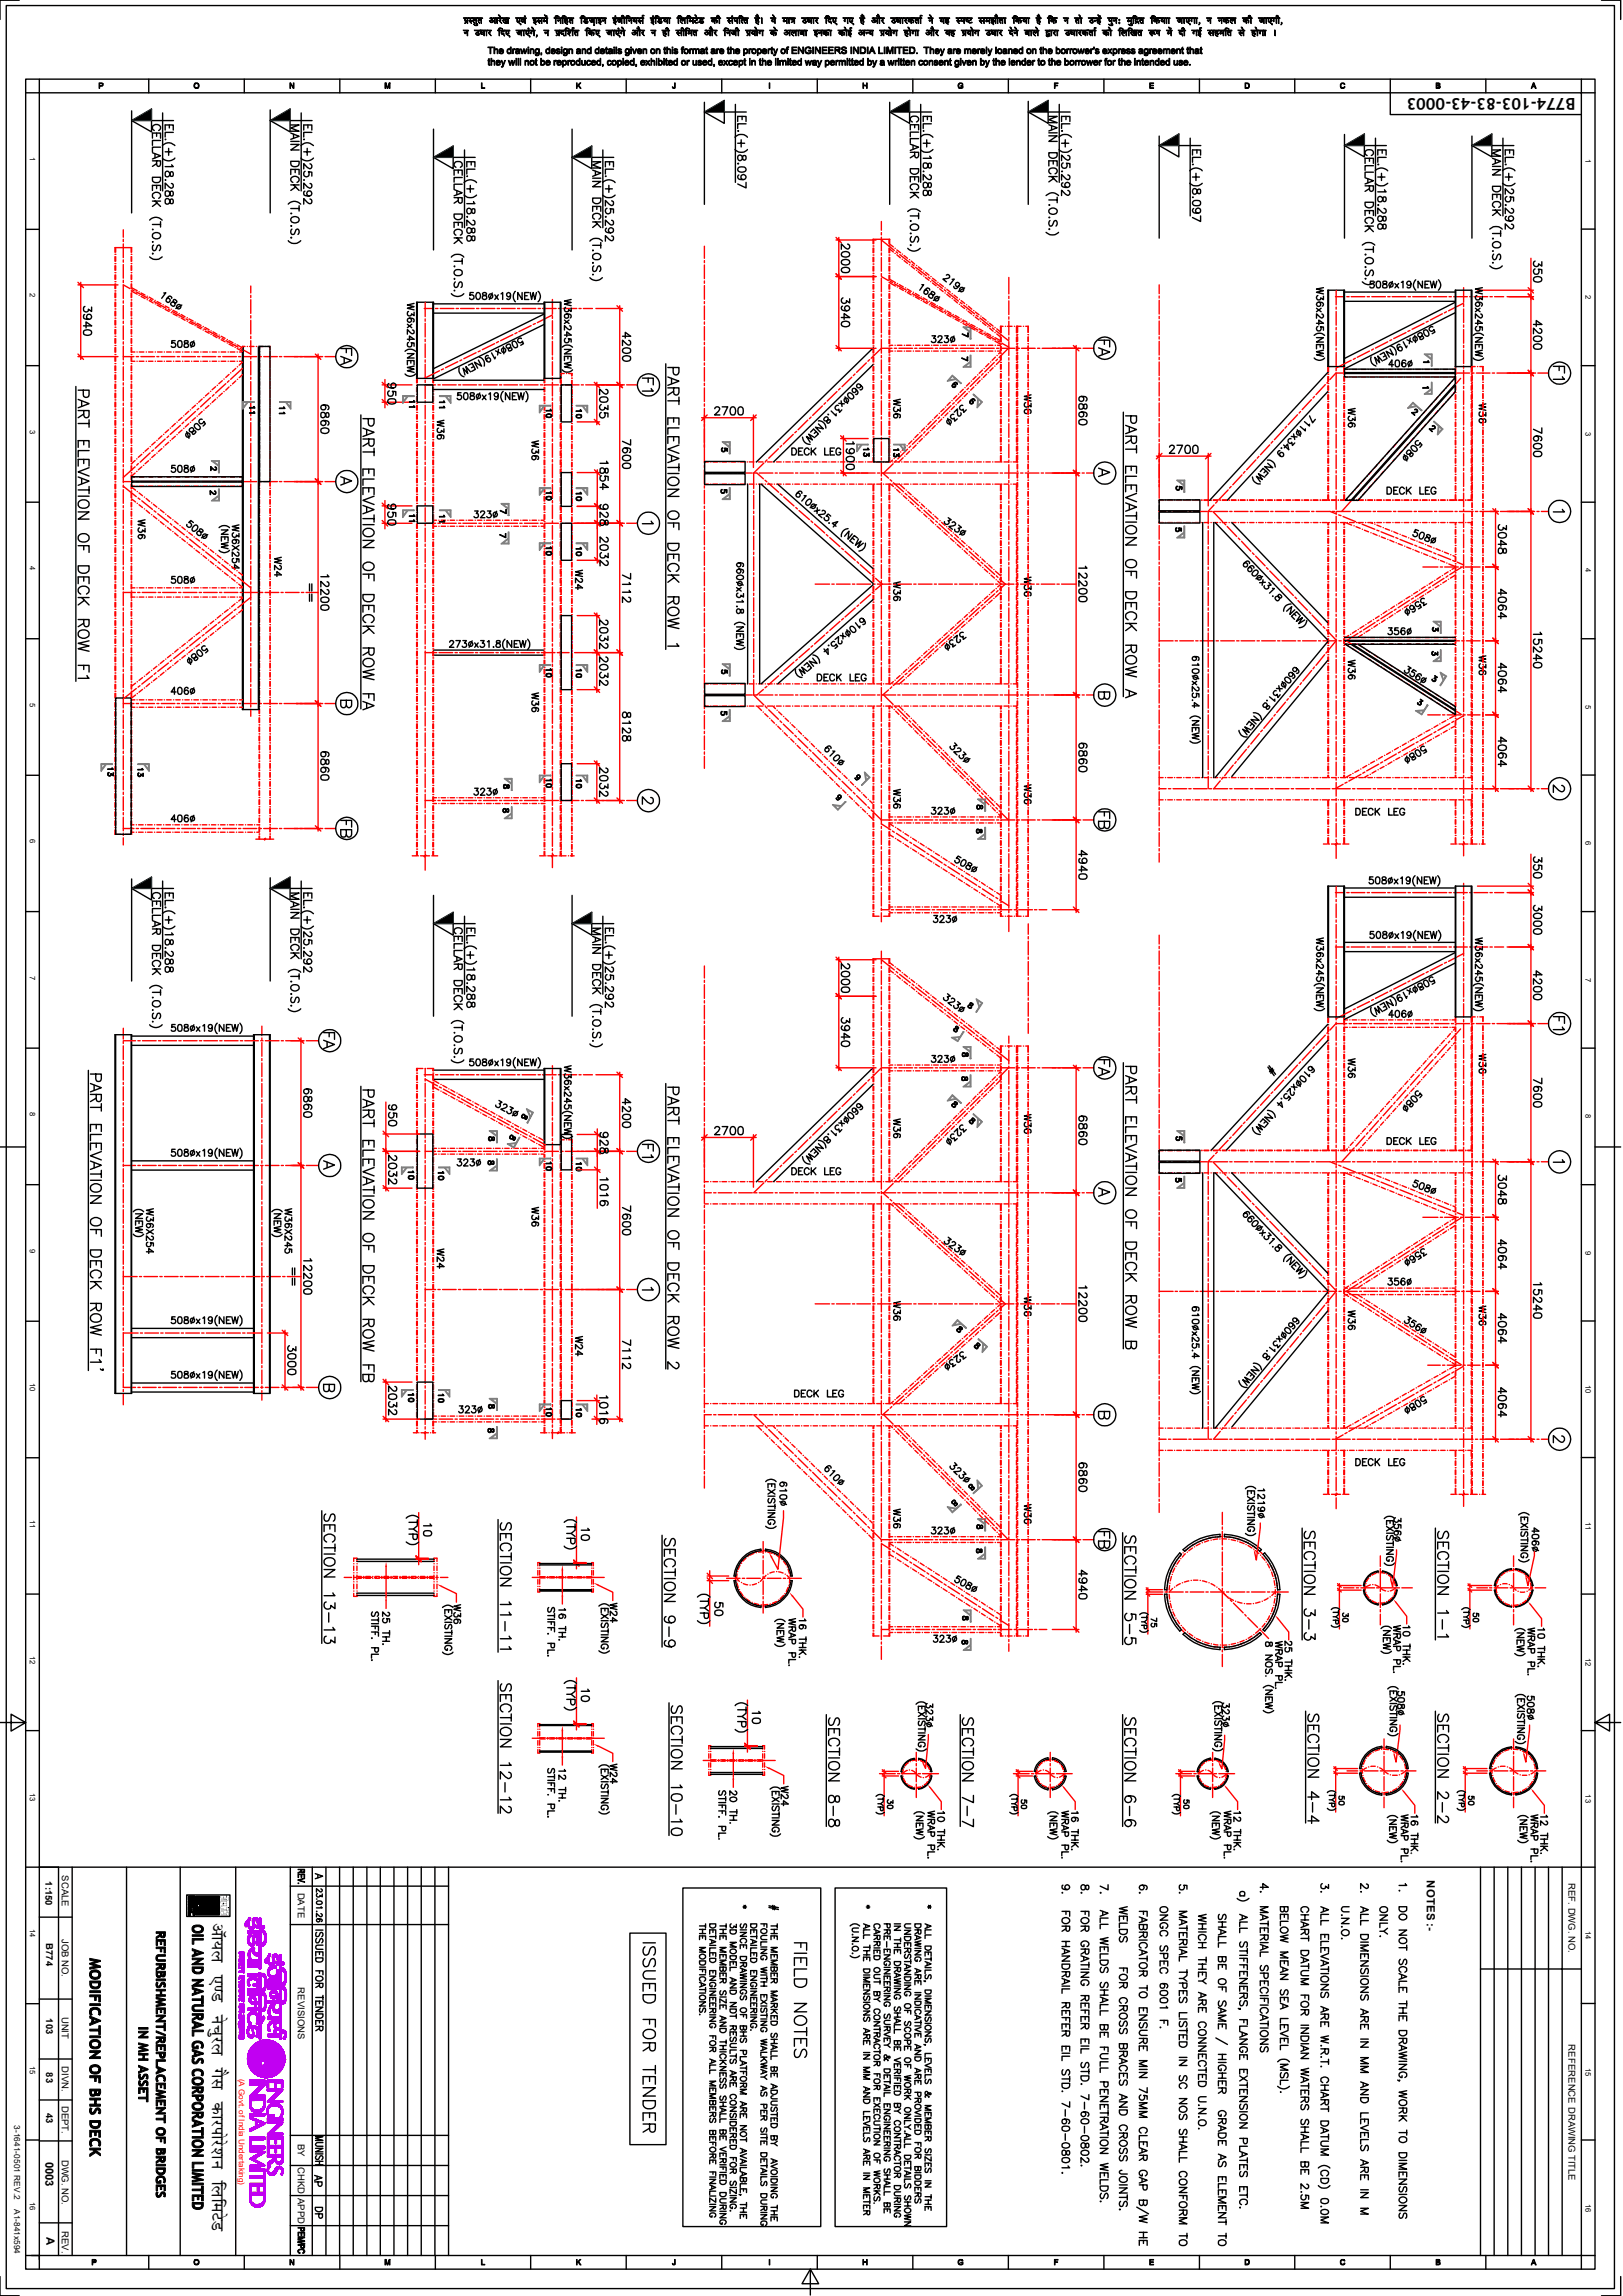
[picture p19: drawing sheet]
<svg xmlns="http://www.w3.org/2000/svg" width="297mm" height="420mm" viewBox="0 0 297 420" stroke-linecap="round" stroke-linejoin="round" font-family="sans-serif">
<defs><g id="words">
<text font-size="3.9" x="38.7" y="351.7" transform="rotate(90 38.7 351.7)">vkW;y ,.M uspqjy xSLk dkjikjss'ku fyfeVsM</text>
<text font-size="3" x="288.3" y="18" transform="rotate(-180 288.3 18)">B774-103-83-43-0003</text>
<g font-size="2.1">
<text x="261.1" y="344" transform="rotate(90 261.1 344)">NOTES :-</text>
<text x="8.3" y="395.4" transform="rotate(90 8.3 395.4)">0003</text>
<text x="8.5" y="409.2" transform="rotate(90 8.5 409.2)">A</text>
</g>
<g font-size="1.7">
<text x="8.3" y="344.1" transform="rotate(90 8.3 344.1)">1:150</text>
<text x="11.3" y="343" transform="rotate(90 11.3 343)">SCALE</text>
<text x="54.5" y="346.2" transform="rotate(90 54.5 346.2)">DATE</text>
<text x="287" y="344.5" transform="rotate(90 287 344.5)">REF. DWG. NO.</text>
<text x="8.4" y="355.5" transform="rotate(90 8.4 355.5)">B774</text>
<text x="11.3" y="354.7" transform="rotate(90 11.3 354.7)">JOB NO.</text>
<text x="54.5" y="363.5" transform="rotate(90 54.5 363.5)">REVISIONS</text>
<text x="8.4" y="369.2" transform="rotate(90 8.4 369.2)">103</text>
<text x="11.3" y="368.9" transform="rotate(90 11.3 368.9)">UNIT</text>
<text x="11.3" y="377.9" transform="rotate(90 11.3 377.9)">DIVN.</text>
<text x="287" y="373.9" transform="rotate(90 287 373.9)">REFERENCE DRAWING TITLE</text>
<text x="8.4" y="379.1" transform="rotate(90 8.4 379.1)">83</text>
<text x="8.4" y="386.5" transform="rotate(90 8.4 386.5)">43</text>
<text x="11.3" y="385.2" transform="rotate(90 11.3 385.2)">DEPT.</text>
<text x="11.3" y="395" transform="rotate(90 11.3 395)">DWG. NO.</text>
<text x="54.5" y="392.2" transform="rotate(90 54.5 392.2)">BY</text>
<text x="54.5" y="396.4" transform="rotate(90 54.5 396.4)">CHKD</text>
<text x="54.5" y="402" transform="rotate(90 54.5 402)">APPD</text>
<text x="11.3" y="408.1" transform="rotate(90 11.3 408.1)">REV.</text>
</g>
<text font-size="1.5" fill="#f00" x="43.7" y="380.2" transform="rotate(90 43.7 380.2)">(A Govt. of India Undertaking)</text>
<g font-size="1.5">
<text x="2.6" y="388.7" transform="rotate(90 2.6 388.7)">3-1641-0501 REV.2</text>
<text x="2.6" y="404" transform="rotate(90 2.6 404)">A1-841x594</text>
</g>
<g font-size="1.4">
<text x="5.5" y="28.7" transform="rotate(90 5.5 28.7)">1</text>
<text x="290.1" y="29" transform="rotate(90 290.1 29)">1</text>
<text x="5.5" y="53.7" transform="rotate(90 5.5 53.7)">2</text>
<text x="290.1" y="54" transform="rotate(90 290.1 54)">2</text>
<text x="5.5" y="78.6" transform="rotate(90 5.5 78.6)">3</text>
<text x="290.1" y="79" transform="rotate(90 290.1 79)">3</text>
<text x="5.5" y="103.6" transform="rotate(90 5.5 103.6)">4</text>
<text x="290.1" y="104" transform="rotate(90 290.1 104)">4</text>
<text x="5.5" y="128.6" transform="rotate(90 5.5 128.6)">5</text>
<text x="290.1" y="128.9" transform="rotate(90 290.1 128.9)">5</text>
<text x="5.5" y="153.5" transform="rotate(90 5.5 153.5)">6</text>
<text x="290.1" y="153.9" transform="rotate(90 290.1 153.9)">6</text>
<text x="5.5" y="178.5" transform="rotate(90 5.5 178.5)">7</text>
<text x="290.1" y="178.9" transform="rotate(90 290.1 178.9)">7</text>
<text x="5.5" y="203.5" transform="rotate(90 5.5 203.5)">8</text>
<text x="290.1" y="203.8" transform="rotate(90 290.1 203.8)">8</text>
<text x="5.5" y="228.4" transform="rotate(90 5.5 228.4)">9</text>
<text x="290.1" y="228.8" transform="rotate(90 290.1 228.8)">9</text>
<text x="5.5" y="253" transform="rotate(90 5.5 253)">10</text>
<text x="290.1" y="253.4" transform="rotate(90 290.1 253.4)">10</text>
<text x="5.5" y="278" transform="rotate(90 5.5 278)">11</text>
<text x="290.1" y="278.3" transform="rotate(90 290.1 278.3)">11</text>
<text x="5.5" y="302.9" transform="rotate(90 5.5 302.9)">12</text>
<text x="290.1" y="303.3" transform="rotate(90 290.1 303.3)">12</text>
<text x="5.5" y="327.9" transform="rotate(90 5.5 327.9)">13</text>
<text x="290.1" y="328.2" transform="rotate(90 290.1 328.2)">13</text>
<text x="5.5" y="352.9" transform="rotate(90 5.5 352.9)">14</text>
<text x="290.1" y="353.2" transform="rotate(90 290.1 353.2)">14</text>
<text x="5.5" y="377.9" transform="rotate(90 5.5 377.9)">15</text>
<text x="290.1" y="378.2" transform="rotate(90 290.1 378.2)">15</text>
<text x="5.5" y="402.8" transform="rotate(90 5.5 402.8)">16</text>
<text x="290.1" y="403.2" transform="rotate(90 290.1 403.2)">16</text>
</g>
</g></defs>
<g fill="none" stroke="#000" stroke-width=".25">
<path d="M1.1 1h294.3v417.6h-294.3zM3.5 0h-3.5v3.6M4.7 14.5h287.2v400.6h-287.2zM7.2 14.5v2.5h-2.5M27.2 14.5v2.5M44.7 14.5v2.5M62.2 14.5v2.5M79.7 14.5v2.5M97.1 14.5v2.5M114.6 14.5v2.5M132.1 14.5v2.5M149.6 14.5v2.5"/>
<path d="M167 14.5v2.5M184.5 14.5v2.5M202 14.5v2.5M219.5 14.5v2.5M236.9 14.5v2.5M254.4 14.5v6.5h35M271.9 14.5v2.5M289.4 14.5v2.5h2.5M293.1 0h3.5v3.6M212.1 26.6l3.6 2.1v-4.2l-3.6 2.1h7.7M217.8 25.3v14.2M4.7 42h2.5"/>
<path d="M243 53.1h3M246 53.4h20.3M246 55.1h20.3M289.4 41.9h2.5M4.7 66.9h2.5M289.4 66.9h2.5M4.7 91.9h2.5M285.9 93.2l.4 .4h-2M289.4 91.9h2.5M4.7 116.8h2.5M289.4 116.8h2.5M4.7 141.8h2.5"/>
<path d="M289.4 141.8h2.5M4.7 166.8h2.5M289.4 166.8h2.5M4.7 191.7h2.5M289.4 191.7h2.5M0 209.8h4.7M4.7 216.7h2.5M289.4 216.7h2.5M291.9 209.8h4.7M4.7 241.7h2.5M289.4 241.6h2.5M4.7 266.7h2.5"/>
<path d="M289.4 266.6h2.5M4.7 291.6h2.5M289.4 291.6h2.5M4.7 315.1l-2.7-1.5v3.1l2.7-1.6h-4.7M4.7 316.6h2.5M289.4 316.6h2.5M291.9 315.1l2.7 1.6v-3.1l-2.7 1.5h4.7M4.7 341.5h287.2M7.2 350.7h6M10.7 341.5v71.1M13.2 341.5v71.1M23.2 341.5v71.1"/>
<path d="M33 341.5v71.1M34.2 346.6h7.9v4h-7.9zM34.5 349.7v.7h.3v-.5M34.5 349.7h1.1M34.5 347.3h.3M34.5 349.8h.3M34.5 348.4h1.1M34.5 348.3h1.1M34.5 347.9h1.1M34.5 347.8h1.1M34.5 347.5h1.1M34.5 347.4h1.1"/>
<path d="M34.5 347.2h.3M34.5 347.1h.3M34.5 347h1.1M34.5 346.9h1.1M34.5 348.8h1.1M34.5 348.9h1.1M34.5 349h.3M34.5 349.1h.3M34.5 349.2h.3M34.5 349.2h.6M34.5 349.3h.6M34.5 349.4h.6"/>
<path d="M34.5 349.8h1.1M34.5 349.9h.3M34.5 350h.3M34.5 350.1h.3M34.5 350.2h.3M34.5 350.3h.3M34.5 347.6h1.1M34.5 348.7h1.1M34.5 349.6h1.1M34.5 346.8h1.1v.7l-1.1 .1zM34.8 347.1l.5-.1 .1 .3h-.6zM35.3 349.8l.1 .1"/>
<path d="M35.4 347.3h.2M35.4 348.2h.2M35.4 348.1h.2M35.4 347.2h.2M35.4 347.1h.2M35.4 349h.2M35.4 349.1h.2M35.4 349.2h.2M35.4 349.3h.2M35.4 349.4h.2M35.4 349.9h.2M35.4 350h.2"/>
<path d="M35.4 350.1h.2M35.4 350.2h.2M35.4 350.3h.2M35.4 348l-.1 .3h-.8M35.4 349l-.6-.1v.3h.3M35.6 349.8l-.8 .1M35.6 347.8h-1.1v.2h1.1M35.6 347.8v.7h-1.1v-.2M35.6 349.7v.7h-.2v-.5M35.6 348.8v.6h-.2v-.4M35.6 348.8l-1.1-.1v.7h.6v-.2M35.9 346.9h4.2v3.4h-4.2z"/>
<path d="M35.9 348.6h.2M35.9 348.5h.2M35.9 348h.4M35.9 349.8h1.1M35.9 348.4h.2M35.9 348.3h.3M35.9 348.2h.7M35.9 348.1h.6M35.9 348.1h.5M35.9 347.9h.4M35.9 347.8h.8M35.9 347.7l.7 .1"/>
<path d="M35.9 347.6h.6M35.9 347.6h1.1M35.9 347.5h1.1M35.9 347.4h1.1M35.9 347.3h1.1M35.9 347.1h1.4M35.9 347.1h1.6M35.9 347h4.2M35.9 346.9h4.2M35.9 348.8h.2M35.9 348.8h.3M35.9 348.9h.3"/>
<path d="M35.9 349h.7M35.9 349h.6M35.9 349h.5M35.9 349.1h.5M35.9 349.2h.4M35.9 349.3h.8M35.9 349.4h.7M35.9 349.5h.6M35.9 349.6h1.1M35.9 349.7h1.1M35.9 349.9h1.1M35.9 350.1h1.6"/>
<path d="M35.9 350.1h4.2M35.9 350.2h4.2M35.9 348.7h.2M36.2 348.2l.4 .4-.4 .3zM36.3 348l.2 .1 .2 .3h-.2M36.4 348.3h.3M36.4 348.9h.2M36.4 347.9h.3M36.4 348.8h.2M36.5 347.9h.2M36.5 349.2h.2M36.5 348.8h.2l-.5 .4 .1 .1 .7-.5-.5 .7 .1 .1 .4-.4"/>
<path d="M36.6 348h.2M36.6 349.2h.2M36.6 348.6h3.2M36.6 349.1h.2M36.7 348.1h.1M36.7 347.6h.3M36.7 349.5h.3M36.7 348.1h.2M36.7 349h.2M36.7 349.3h-.8M36.8 348.2h.1M36.8 347.7h.2"/>
<path d="M36.8 349h.1M36.8 349.5h.2M36.8 348.3h.2M36.8 348.8h.2M36.8 348.9h.2M36.9 349.4h.1M36.9 347.8h.1M36.9 349.3h.1M37 347.9h.1M37 349.3h.1M37 349.2h.1M37 347.3h-1.1"/>
<path d="M37.2 347.2v1.2M37.2 347.2l-.2 .1v.7l-.4-.4-.1 .1 .5 .7-.7-.5v.1M37.2 348.8h.8l-.7 .1v1.1M37.2 348.8v1.2l-.2-.1v-.7M37.2 347.2h-.1M37.2 347.3h.1M37.2 348h.1M37.2 349.8h.1M37.2 348.4h.8M37.2 348.3h.5M37.2 348.2h.1M37.2 348.1h.1"/>
<path d="M37.2 347.9h.1M37.2 347.8h.1M37.2 347.7h.1M37.2 347.6h.1M37.2 347.5h.1M37.2 347.4h.1M37.2 348.8h.7M37.2 348.8h.5M37.2 348.9h.2M37.2 349h.1M37.2 349.1h.1M37.2 349.2h.1"/>
<path d="M37.2 349.3h.1M37.2 349.4h.1M37.2 349.5h.1M37.2 349.6h.1M37.2 349.7h.1M37.2 349.9h.1M37.3 347.1a1.9 1.9 0 0 1 2.7 1.7 2.01 2.01 0 0 1-2.7 1.2M37.3 347.2h-1.4M37.3 350h-1.4M37.3 348.2l.7 .2h-.8M37.3 347.1v1.1M37.5 348h2.1"/>
<path d="M37.5 348.1h2.2M37.5 347.9h2.1M37.5 347.9h2M37.5 347.8h2M37.5 347.7l2 .1M37.5 347.6h1.8M37.5 347.3v.8l2 .4M37.5 347.3a1.59 1.59 0 0 1 2.2 1.7 1.91 1.91 0 0 1-2.2 .9v-.9M37.5 347.3h1.1M37.5 349.8h1.3M37.5 347.6h1.7M37.5 347.5h1.6"/>
<path d="M37.5 347.4h1.5M37.5 347.4h1.4M37.5 347.3h1.3M37.5 349h2.2M37.5 349.1h2.2M37.5 349.2h2.1M37.5 349.3h2M37.5 349.4h2M37.5 349.5h1.9M37.5 349.5h1.8M37.5 349.6h1.7M37.5 349.7h1.6"/>
<path d="M37.5 349.7h1.5M37.5 349.8h1.4M37.5 349.9h1.1M37.6 348.1h2.1M37.6 349h2.1M37.7 347.2h.7M37.7 350h.7M37.8 349h1.9M37.9 348.2h1.8M38.1 348.3h1.7M38.1 348.9h1.7M38.4 348.8h1.4"/>
<path d="M38.6 347.1h1.5M38.6 350.1h1.5M38.7 348.8h1.1M38.7 348.4h1.1M38.8 347.1h1.3M38.8 350h1.3M38.9 347.2h1.2M39 348.7h.8M39 348.4h.8M39 347.3h1.1M39 349.9h1.1M39.2 349.8h.9"/>
<path d="M39.2 347.3h.9M39.2 347.4h.9M39.3 348.7h.5M39.3 348.5h.5M39.3 347.4h.8M39.3 349.7h.8M39.4 347.5h.7M39.4 349.7h.7M39.5 347.6h.6M39.5 349.6h.6M39.5 348.6l-2 .4M39.5 349.5h.6"/>
<path d="M39.6 347.6h.5M39.6 349.5h.5M39.6 347.7h.5M39.7 349.4h.4M39.7 347.8h.4M39.7 349.3h.4M39.8 347.9h.3M39.8 349.3h.3M39.8 349.2h.3M39.8 348.5h-3.2M39.8 348h.3M39.8 348.1h.3"/>
<path d="M39.8 349.1h.3M39.9 348.1h.2M39.9 349h.2M39.9 348.3h.2M39.9 348.2h.2M39.9 348.8h.2M39.9 348.9h.2M40 348.6h.1M40 348.5h.1M40 348.4h.1M40 348.7h.1M40 348.8h.1"/>
<path d="M43.1 341.5v71.1M53.1 345h29M53.1 352h29M53.1 341.5v71.1M57.2 341.5v71.1M57.7 342.7l1.4 .5-1.4 .5M57.8 358.1h1.3a.67 .67 0 0 1-.7 .8 .67 .67 0 0 1-.6-.8zM57.8 357.8v-.8h1.3v.8M57.8 353.1h1.3M58 347.4h.1M57.9 349.6l.1 .1zM58 353.5l-.2 .2v.5h.2h.3l.3-.6 .3-.1a.43 .43 0 0 1 0 .7"/>
<path d="M58 354.6l-.2 .3 .2 .5 .3-.1 .5-.7a.43 .43 0 0 1 .3 .3 .43 .43 0 0 1-.2 .5M58 347.9l.3-.2a.47 .47 0 0 1 .7 .4 .61 .61 0 0 1-1.1-.1zM58.1 346.4a.33 .33 0 0 0-.1 .5 .33 .33 0 0 0 .5-.2l.5 .3v-.5M58.2 342.9v.6M58.3 351l.2 .2-.1 .3-.2 .1-.3-.3a.58 .58 0 0 1 .6-.3 .58 .58 0 0 1 .5 .3l-.2 .2M58.5 357v.5M58.7 345.5h.1a.28 .28 0 0 1 .2 .4 .28 .28 0 0 1-.4 .2l-.7-.6v.6M58.7 350.1l.3 .1v.2l-.4 .2-.7-.6v.6M58.8 348.8l.2 .2h-1.1M59.1 355.8l-1.1 .1-.2 .3 .2 .3 1.1 .1M59.6 341.5v71.1M62.1 341.5v71.1"/>
<path d="M64.6 341.5v71.1M67.1 341.5v71.1M69.6 341.5v71.1M72.1 341.5v71.1M74.6 341.5v71.1M77.1 341.5v71.1M79.6 341.5v71.1M82.1 341.5v71.1M270.9 341.5v71.1M273.4 341.5v71.1M275.9 341.5v71.1M278.4 341.5v71.1"/>
<path d="M280.9 341.5v71.1M283.4 341.5v71.1M285.9 341.5v71.1M4.7 366.5h2.5M7.2 365.7h6M7.2 376.6h6M57.8 368.4h1.3a.69 .69 0 0 1-.5 .8 .69 .69 0 0 1-.8-.4zM57.8 362.8h1.3l-.1 .7h-.5v-.7M57.8 370.7h1.3v.5l-.3 .3-.3-.3v-.5M57.8 360.5h1.3v.7M57.8 366.8v-.7h1.3v.7M57.8 367.2h1.3l-1.3 .8h1.3"/>
<path d="M57.8 370.3v-.7h1.3v.7M57.8 365.4h1.3M57.8 361.7a.74 .74 0 0 1 1.3 .3 .79 .79 0 0 1-1.3 0zM58.5 360.5v.5M58.5 366.1v.4M58.5 369.6v.4M58.5 363.2l-.7 .4M58.5 371.1l-.7 .4M59.1 365v.8M270.9 360.2h18.5M289.4 366.5h2.5M4.7 391.5h2.5"/>
<path d="M7.2 384.1h6M7.2 391.6h6M53.1 396.1h29M53.1 390.6h29M57.6 397.9l1.3 .5-1.3 .4M57.6 399.1h1.3l-.1 .7-.3 .1-.2-.1-.1-.7M57.7 390.8h1.4l-1.4 .4 1.4 .3h-1.4M57.7 393h1.4l-1.4 .6h1.4M57.7 394h1.4M57.7 395.4h1.4M57.7 396h1.4M58 394.3a.35 .35 0 0 0-.2 .6 .35 .35 0 0 0 .6-.1l.2-.4 .3-.1a.37 .37 0 0 1 .2 .4 .37 .37 0 0 1-.2 .3"/>
<path d="M58 398.1v.6M58.5 395.4v.6M59.1 391.9h-1l-.4 .3 .3 .4h1.1M289.4 391.5h2.5M0 416.4v3.5h3.5M4.7 412.6h2.5v2.5M5.8 412.6h283.6v-395.6h-282.2v396.3M7.2 406.6h6M27.2 412.6v2.5M44.7 412.6v2.5M53.1 407.1h29M53.1 401.6h29"/>
<path d="M57.7 403.8h1.3a.67 .67 0 0 1-.6 .8 .67 .67 0 0 1-.7-.8zM57.7 405h1.3v.6l-.2 .2-.4-.2-.1-.6M62.2 412.6v2.5M79.7 412.6v2.5M97.1 412.6v2.5M114.6 412.6v2.5M132.1 412.6v2.5M148.3 415.1l1.5 2.6h-3zM148.3 415.1v4.7M149.6 412.6v2.5M167 412.6v2.5M184.5 412.6v2.5"/>
<path d="M202 412.6v2.5M219.5 412.6v2.5M236.9 412.6v2.5M254.4 412.6v2.5M271.9 412.6v2.5M291.9 412.6h-2.5v2.5M296.6 416.4v3.5h-3.5"/>
<circle cx="285.4" cy="93.6" r="2.03"/>
</g>
<g fill="#000" stroke="#000" stroke-width=".18">
<path d="M18.1 15.2l.7 .1h-.6v.4h.6h-.6v.5h-.1z" fill-rule="evenodd"/>
<path d="M18.5 15.3l.4 .1-.1 .3h-.6h.3a.2 .2 0 0 0 .3-.2 .2 .2 0 0 0-.3-.2z" fill-rule="evenodd"/>
<path d="M35.6 15.3h.4a.4 .4 0 0 0-.4 .4 .4 .4 0 0 0 .3 .4h.4l-.2 .1a.56 .56 0 0 1-.5-.3 .56 .56 0 0 1 0-.6z" fill-rule="evenodd"/>
<path d="M35.6 15.2h.5l.3 .2v.4l-.1 .3h-.4l.4-.2-.1-.5z" fill-rule="evenodd"/>
<path d="M53 15.2h.2v1h-.2z" fill-rule="evenodd"/>
<path d="M53.2 15.2l.5 .8v.2l-.5-.8z" fill-rule="evenodd"/>
<path d="M53.7 15.2h.1v1h-.1z" fill-rule="evenodd"/>
<path d="M70.7 15.2l.2 1-.3-.9z" fill-rule="evenodd"/>
<path d="M70.4 15.2h.3l-.1 1h-.2z" fill-rule="evenodd"/>
<path d="M71.2 15.2h.2l-.4 1h-.1z" fill-rule="evenodd"/>
<path d="M71.4 15.2v1h-.2v-.9z" fill-rule="evenodd"/>
<path d="M85 6h.5h-.3l-.1 .2z" fill-rule="evenodd"/>
<path d="M85 3.3h.5h-.4l.2 .6h-.2z" fill-rule="evenodd"/>
<path d="M85.2 3.9h.3z" fill-rule="evenodd"/>
<path d="M85 4.2l.5-.3-.4 .4z" fill-rule="evenodd"/>
<path d="M84.8 5.5h.9l.1 .1h-.2v1l-.1-.1v-.5h-.5l.5-.1v-.3h-.7z" fill-rule="evenodd"/>
<path d="M84.8 3.3h.9h.1h-.2v1l-.1-.1v-.3h-.4l.4-.1v-.5z" fill-rule="evenodd"/>
<path d="M85.8 3.8l.2-.1z" fill-rule="evenodd"/>
<path d="M85.6 3.3h.8h.1h-.4v.4l.3 .1-.4 .1 .3 .4-.5-.5 .2-.1v-.4z" fill-rule="evenodd"/>
<path d="M86.1 3.8l.4-.1v.2z" fill-rule="evenodd"/>
<path d="M86.6 3.6l.5 .1h-.4v.1l.2 .4-.1 .1-.2-.4z" fill-rule="evenodd"/>
<path d="M86.7 4.4l.3 .2h.4l-.4 .1z" fill-rule="evenodd"/>
<path d="M87 6.1l.3 .3h.4a.45 .45 0 0 1-.7-.3z" fill-rule="evenodd"/>
<path d="M87 4.4h.4z" fill-rule="evenodd"/>
<path d="M87.2 5.9h.4l-.4 .2z" fill-rule="evenodd"/>
<path d="M86.4 3.3h1h-.2v1l-.1-.1v-.5l-.5-.1h.5v-.3z" fill-rule="evenodd"/>
<path d="M87.2 4.4h.2v.2h-.2l.1-.1z" fill-rule="evenodd"/>
<path d="M87.5 3.6l.5 .1h-.2a.33 .33 0 0 0 0 .5l-.3-.2z" fill-rule="evenodd"/>
<path d="M87.4 6l.3 .1v.3h-.3l.2-.1v-.2z" fill-rule="evenodd"/>
<path d="M86.8 5.5h1l.1 .1h-.4l.1 .3h-.3l.2-.1v-.2h-.6z" fill-rule="evenodd"/>
<path d="M87.8 5.5l.2 .1-.1 .1 .2 .1h.2v.2h-.4l.1-.1-.2-.1z" fill-rule="evenodd"/>
<path d="M87.9 6h.3l-.2 .1 .2 .1-.1 .1z" fill-rule="evenodd"/>
<path d="M87.8 5.5a.2 .2 0 0 1 .3 0 .2 .2 0 0 1 0 .3h-.1l.1-.2z" fill-rule="evenodd"/>
<path d="M88.1 15.2h.1v.8h.5v.2h-.6z" fill-rule="evenodd"/>
<path d="M87.2 3.3h1.1h-.2v1l-.1-.6-.5-.1h.5v-.3z" fill-rule="evenodd"/>
<path d="M88.3 5.5l.1 .1z" fill-rule="evenodd"/>
<path d="M88.1 6.3l.5-.3-.3 .3z" fill-rule="evenodd"/>
<path d="M88.3 5.5h.5l.1 .1h-.3v1l-.1-.1v-.9z" fill-rule="evenodd"/>
<path d="M88.7 5.5h.5l.1 .1h-.2v1l-.1-1h-.2z" fill-rule="evenodd"/>
<path d="M89.4 5.9l.2 .1z" fill-rule="evenodd"/>
<path d="M89.4 10.8l.1-.1v.3h.2l-.2 .1 .1 .7h-.2z" fill-rule="evenodd"/>
<path d="M89.5 3.8l.4 .3h.3a.41 .41 0 0 1-.4 0 .41 .41 0 0 1-.3-.3z" fill-rule="evenodd"/>
<path d="M89.4 11.8h.3v.1z" fill-rule="evenodd"/>
<path d="M89.6 3.3h.5l-.4 .1z" fill-rule="evenodd"/>
<path d="M89.2 5.5h.7l.1 .1h-.3v.5h-.1l.3 .5-.5-.6h.2v-.4h-.4z" fill-rule="evenodd"/>
<path d="M89.8 10.7h.2v.4h.2l-.2 .2v.6h-.2z" fill-rule="evenodd"/>
<path d="M90 3.3h.1l.1 .3-.4 .2-.1-.1 .4-.2z" fill-rule="evenodd"/>
<path d="M90.1 3.8l.2 .2-.4 .1z" fill-rule="evenodd"/>
<path d="M90 3.7l.3 .1z" fill-rule="evenodd"/>
<path d="M90.3 3.9h.2z" fill-rule="evenodd"/>
<path d="M89.3 8.6h1v.1h-.5v1.1h-.1v-1.1h-.4z" fill-rule="evenodd"/>
<path d="M90 11a.34 .34 0 0 1 .6 .3v.6h-.2v-.7l-.4-.1z" fill-rule="evenodd"/>
<path d="M90.4 8.6h.2v.4l.2 .1-.2 .1v.6h-.2z" fill-rule="evenodd"/>
<path d="M90.2 3.3h.6h-.2v1l-.1-.1v-.3l-.4-.1 .4-.1v-.4z" fill-rule="evenodd"/>
<path d="M90.6 9a.33 .33 0 0 1 .3-.1 .33 .33 0 0 1 .2 .4v.5h-.1v-.7z" fill-rule="evenodd"/>
<path d="M90.8 11.1h.4l-.3 .3h.7v.1h-.7l.1 .3h.2l-.4 .1z" fill-rule="evenodd"/>
<path d="M90.7 3.3h.5h-.2v1l-.1-.1v-.9z" fill-rule="evenodd"/>
<path d="M90.9 11.1l.4-.1 .2 .2 .1 .2h-.7h.5l-.1-.3z" fill-rule="evenodd"/>
<path d="M91.2 2.7l.3 .2h-.2z" fill-rule="evenodd"/>
<path d="M91.4 3.7h.1z" fill-rule="evenodd"/>
<path d="M91.4 9.1l.3-.1-.2 .3h.7v.1h-.7l.2 .3h-.3l-.1-.2z" fill-rule="evenodd"/>
<path d="M90.8 11.9l.8-.2-.2 .2z" fill-rule="evenodd"/>
<path d="M91.3 2.9h.2l.1 .4z" fill-rule="evenodd"/>
<path d="M91.3 5.2l.3-.1 .2 .1h-.4v.1v.2l.3 .1h-.3v1l-.1-1-.3-.1h.3z" fill-rule="evenodd"/>
<path d="M91.5 8.9h.1a.45 .45 0 0 1 .6 .4h-.7h.5l-.1-.2-.5-.1z" fill-rule="evenodd"/>
<path d="M91.7 12.1l.4 .1-.3 .1z" fill-rule="evenodd"/>
<path d="M91.6 5.2h.3l.1 .2z" fill-rule="evenodd"/>
<path d="M91.1 3.3h.8h-.2v.5l-.2 .1 .3 .4-.5-.5 .2-.1v-.4z" fill-rule="evenodd"/>
<path d="M91.7 11h.2l.2 .6-.1 .3z" fill-rule="evenodd"/>
<path d="M91.9 3.7h.2z" fill-rule="evenodd"/>
<path d="M91.4 9.7h.4l.2-.2 .1 .2a.42 .42 0 0 1-.7 0z" fill-rule="evenodd"/>
<path d="M91.8 6.2l.4-.1 .2 .5z" fill-rule="evenodd"/>
<path d="M91.5 5.5h.9l.1 .1h-.3v.2l-.4 .1v.2l.2 .1h-.2a.28 .28 0 0 1-.1-.4 .28 .28 0 0 1 .4 0v-.2h-.6z" fill-rule="evenodd"/>
<path d="M92.4 3.6h.3l-.2 .3h.4a.29 .29 0 0 1-.3 0 .29 .29 0 0 1-.2-.3z" fill-rule="evenodd"/>
<path d="M92.4 11h.1l-.4 1.1h-.3h.2z" fill-rule="evenodd"/>
<path d="M92.6 5.6h.4h-.3v.5l.6 .5v.2l-.7-.6z" fill-rule="evenodd"/>
<path d="M92.5 3.6a.27 .27 0 0 1 .3-.1 .27 .27 0 0 1 .1 .4h-.2l.2-.1-.1-.2z" fill-rule="evenodd"/>
<path d="M91.8 3.3h1h.1h-.6v.4a.31 .31 0 0 0 0 .3 .31 .31 0 0 0 .3 .2h.3h-.1a.63 .63 0 0 1-.9-.5h.3v-.4z" fill-rule="evenodd"/>
<path d="M92.8 6.1l.3 .1z" fill-rule="evenodd"/>
<path d="M92.6 4.2l.4-.2v.1z" fill-rule="evenodd"/>
<path d="M92.8 9.1l.3-.2 .3 .1h-.2a.38 .38 0 0 0-.3 .4 .38 .38 0 0 0 .3 .3h.2a.44 .44 0 0 1-.6-.1 .44 .44 0 0 1 0-.5z" fill-rule="evenodd"/>
<path d="M92.7 3.3h.6h-.3v1l-.1-.1v-.9z" fill-rule="evenodd"/>
<path d="M93 11h.2l.2 .7-.1 .2z" fill-rule="evenodd"/>
<path d="M93.2 9.7h.2z" fill-rule="evenodd"/>
<path d="M92.3 5.5h1v.1h-.2v.5h-.1v-.5h-.6z" fill-rule="evenodd"/>
<path d="M93.4 8.6h.2v1.2l-.3-.1a.38 .38 0 0 0 .1-.4 .38 .38 0 0 0-.2-.3h.2z" fill-rule="evenodd"/>
<path d="M93.6 11h.1l-.2 .9h-.2z" fill-rule="evenodd"/>
<path d="M93.7 11l.2 .7-.1 .2-.2-.7z" fill-rule="evenodd"/>
<path d="M93.8 8.9l.3 .2-.2 .1v.6h-.1z" fill-rule="evenodd"/>
<path d="M93.9 9l.4-.1-.1 .2z" fill-rule="evenodd"/>
<path d="M94.1 11h.2l-.3 .9h-.2z" fill-rule="evenodd"/>
<path d="M94.4 9h.3l-.3 .2z" fill-rule="evenodd"/>
<path d="M94.4 9.4h.6a.25 .25 0 0 0-.3 0 .25 .25 0 0 0-.1 .3h.4a.32 .32 0 0 1-.5 .1 .32 .32 0 0 1-.1-.4z" fill-rule="evenodd"/>
<path d="M94.4 11h.1v.9h-.1z" fill-rule="evenodd"/>
<path d="M94.4 10.7h.1v.2h-.1z" fill-rule="evenodd"/>
<path d="M94.6 3.3h.4h-.3v.6l.7 .5-.1 .2-.1-.2-.6-.5z" fill-rule="evenodd"/>
<path d="M94.6 5.9l.4 .3h-.3z" fill-rule="evenodd"/>
<path d="M94.4 9l.3-.1a.33 .33 0 0 1 .4 .3l.1 .6-.4-.1 .2-.3h-.6l.2-.1a.19 .19 0 0 0 .3 0 .19 .19 0 0 0-.2-.3z" fill-rule="evenodd"/>
<path d="M94.7 9.7h.3z" fill-rule="evenodd"/>
<path d="M94.8 10.7h.1v1.2h-.1z" fill-rule="evenodd"/>
<path d="M94.9 3.9h.3l-.3 .1z" fill-rule="evenodd"/>
<path d="M95 5.9h.3h-.2a.23 .23 0 0 1 .1 .4 .23 .23 0 0 1-.4-.1h.3z" fill-rule="evenodd"/>
<path d="M95.2 10.7h.1v1.2h-.1z" fill-rule="evenodd"/>
<path d="M94.3 3.3h1h-.1v.6h-.2v-.6z" fill-rule="evenodd"/>
<path d="M95.2 8.9h.2l.1 .5v.4z" fill-rule="evenodd"/>
<path d="M94.4 5.5h1.2l.1 .1h-.2v1l-.2-.1v-.6h-.4l.4-.1v-.2h-.9z" fill-rule="evenodd"/>
<path d="M95.5 3.6h.4h-.2a.17 .17 0 0 0-.2 .2 .17 .17 0 0 0 .2 .2l-.3-.2z" fill-rule="evenodd"/>
<path d="M95.5 4l.5-.1-.2 .2z" fill-rule="evenodd"/>
<path d="M95.7 3.6l.3 .1z" fill-rule="evenodd"/>
<path d="M95.8 8.9h.1l-.2 .9h-.2z" fill-rule="evenodd"/>
<path d="M95.9 8.9l.2 .7v.2l-.3-.7z" fill-rule="evenodd"/>
<path d="M95.5 5.5h.6v.1h-.2v1l-.1-.1v-.9h-.2z" fill-rule="evenodd"/>
<path d="M96.1 11l.2 .2-.1 .1v.6h-.1z" fill-rule="evenodd"/>
<path d="M95.9 3l.2-.2 .1 .2-.1 .1z" fill-rule="evenodd"/>
<path d="M96.2 11.1h.2z" fill-rule="evenodd"/>
<path d="M96.2 5.6h.5h-.3v.6l.6 .4-.1 .2v-.2l-.7-.4z" fill-rule="evenodd"/>
<path d="M95.2 3.3h1.2h-.3v1l-.1-.1v-.3h-.2l.2-.1v-.5z" fill-rule="evenodd"/>
<path d="M96.3 8.9h.2l-.3 .9h-.1z" fill-rule="evenodd"/>
<path d="M96.2 11.1a.33 .33 0 0 1 .4-.1 .33 .33 0 0 1 .2 .4v.5h-.2v-.7z" fill-rule="evenodd"/>
<path d="M96.5 6.1l.3 .1h-.2z" fill-rule="evenodd"/>
<path d="M96.6 8.9h.2v.9h-.2z" fill-rule="evenodd"/>
<path d="M96.6 8.6h.2v.2h-.2z" fill-rule="evenodd"/>
<path d="M96.7 5.1l.2 .1-.2 .2-.1-.2z" fill-rule="evenodd"/>
<path d="M96 5.5h.9l.1 .1h-.2v.5h-.2l.1-.5h-.6z" fill-rule="evenodd"/>
<path d="M97 11.2l.4-.1a.35 .35 0 0 0-.3 .4 .35 .35 0 0 0 .3 .3h-.4z" fill-rule="evenodd"/>
<path d="M97 8.9l.3 .2-.1 .1v.6h-.2z" fill-rule="evenodd"/>
<path d="M97.1 9.1h.3z" fill-rule="evenodd"/>
<path d="M97.2 5.6h.5h-.4l-.1 .6-.2-.2 .2-.1z" fill-rule="evenodd"/>
<path d="M97.2 5l.3 .1h-.2z" fill-rule="evenodd"/>
<path d="M97.1 11.1l.3-.1a.47 .47 0 0 1 .4 .6 .47 .47 0 0 1-.7 .3l.3-.1a.35 .35 0 0 0 .2-.3 .35 .35 0 0 0-.2-.4z" fill-rule="evenodd"/>
<path d="M97.2 9a.36 .36 0 0 1 .5 .3v.5h-.1v-.7z" fill-rule="evenodd"/>
<path d="M97.4 5.1l.1 .1 .2 .3z" fill-rule="evenodd"/>
<path d="M97.6 4l.5 .1-.2 .1 .2 .3-.4-.3z" fill-rule="evenodd"/>
<path d="M96.8 5.5h1.1l.1 .1h-.2v1l-.1-.1v-.9h-.8z" fill-rule="evenodd"/>
<path d="M97.9 9.9l.4 .2h-.3z" fill-rule="evenodd"/>
<path d="M97.8 3.8h.2z" fill-rule="evenodd"/>
<path d="M98 9.1l.3-.1-.1 .1a.37 .37 0 0 0 .1 .6h.4h-.1a.42 .42 0 0 1-.6-.1 .42 .42 0 0 1 0-.5z" fill-rule="evenodd"/>
<path d="M98 3.9h.1v.2h-.3l.2-.1z" fill-rule="evenodd"/>
<path d="M97.4 3.3h.8h.1h-.2v.3h-.4v.2h.3a.23 .23 0 0 1-.3 .1 .23 .23 0 0 1 0-.4h.3v-.2z" fill-rule="evenodd"/>
<path d="M98 10.8l.2-.1v.3h.1l-.1 .1 .1 .7h-.3v-.7h-.1z" fill-rule="evenodd"/>
<path d="M98.2 6.4l.1-.1v.3l-.2 .2z" fill-rule="evenodd"/>
<path d="M98 9l.3-.1 .3 .1z" fill-rule="evenodd"/>
<path d="M98 11.8h.3v.1z" fill-rule="evenodd"/>
<path d="M98.3 3.8l.2-.1z" fill-rule="evenodd"/>
<path d="M98.5 3.3h.6h-.5v.4l.2 .1-.3 .1 .3 .4-.5-.5 .2-.1z" fill-rule="evenodd"/>
<path d="M98.7 3.9h.4z" fill-rule="evenodd"/>
<path d="M98 10.1l.5-.1 .1-.3h.1v.1a.38 .38 0 0 1-.3 .4 .38 .38 0 0 1-.4-.1z" fill-rule="evenodd"/>
<path d="M98.4 9.1l.3-.2v.8h-.4a.35 .35 0 0 0 .3-.3 .35 .35 0 0 0-.2-.3z" fill-rule="evenodd"/>
<path d="M98.9 10.7h.2v.4h.2l-.2 .2v.4l.2 .1h-.2v.1h-.2z" fill-rule="evenodd"/>
<path d="M99 9.7h.1v.4z" fill-rule="evenodd"/>
<path d="M99.1 11.8h.2z" fill-rule="evenodd"/>
<path d="M98.1 3.3h1.2l-.1 1-.1-.1v-.3l-.5-.1 .5-.1v-.4z" fill-rule="evenodd"/>
<path d="M99.1 11.1a.43 .43 0 0 1 .6 .4 .43 .43 0 0 1-.6 .4l.2-.1a.35 .35 0 0 0 .3-.3 .35 .35 0 0 0-.3-.4z" fill-rule="evenodd"/>
<path d="M99.4 3.9h.6h-.3l-.1 .1z" fill-rule="evenodd"/>
<path d="M99.5 3.3h.5h-.3v.5h-.2z" fill-rule="evenodd"/>
<path d="M99.6 2.7l.3 .2h-.2z" fill-rule="evenodd"/>
<path d="M99.7 6h.5h-.3l-.1 .2z" fill-rule="evenodd"/>
<path d="M99.7 2.9h.2l.1 .4z" fill-rule="evenodd"/>
<path d="M99.9 11.2l.4-.1-.3 .3h.7v.1h-.7v.2l.3 .1-.3 .1-.1-.3z" fill-rule="evenodd"/>
<path d="M100 2.8l.2 .2-.2 .1-.1-.1z" fill-rule="evenodd"/>
<path d="M99.2 3.3h1v1l-.2-.1v-.3h-.6l.6-.1v-.5z" fill-rule="evenodd"/>
<path d="M99.9 9l.3-.1 .3 .1-.4 .1-.1 .2 .1 .4h.4a.44 .44 0 0 1-.6-.1 .44 .44 0 0 1 0-.6z" fill-rule="evenodd"/>
<path d="M100 11.1l.5-.1 .2 .4h-.7l.5-.1-.1-.2z" fill-rule="evenodd"/>
<path d="M100.2 9.7h.3z" fill-rule="evenodd"/>
<path d="M99.5 5.5h.9l-.1 1.1-.1-.1v-.5h-.5l.5-.1v-.3h-.6z" fill-rule="evenodd"/>
<path d="M100 11.9l.7-.2a.44 .44 0 0 1-.7 .2z" fill-rule="evenodd"/>
<path d="M100.5 8.6h.1v1.2l-.3-.1 .2-.4-.3-.3h.3z" fill-rule="evenodd"/>
<path d="M100.9 9h.4l-.3 .1v.2h.6v.1h-.6l.3 .3h-.4z" fill-rule="evenodd"/>
<path d="M100.9 9l.5-.1 .2 .4h-.6h.5l-.1-.2z" fill-rule="evenodd"/>
<path d="M100.9 9.7h.4l.2-.2 .1 .1a.42 .42 0 0 1-.7 .1z" fill-rule="evenodd"/>
<path d="M101.3 11l.4 .2-.2 .1v.6h-.2z" fill-rule="evenodd"/>
<path d="M101.6 11.1l.3-.1-.1 .2h-.3z" fill-rule="evenodd"/>
<path d="M101.8 5.6h.4h-.3v.4l.1 .1h-.2z" fill-rule="evenodd"/>
<path d="M101.6 2.9l.3-.1 .3 .2-.5 .1v.2h.3h-.2v1l-.2-.1v-.9h-.3h.3z" fill-rule="evenodd"/>
<path d="M101.8 9.1l.4-.1-.3 .1 .2 .2a.34 .34 0 0 1 .4 .2 .34 .34 0 0 1-.2 .4 .34 .34 0 0 1-.4-.2h.4l.1-.2h-.2a.37 .37 0 0 1-.4-.4z" fill-rule="evenodd"/>
<path d="M101.9 6.1h.3z" fill-rule="evenodd"/>
<path d="M101.8 9.6l.1-.1 .3 .2h-.3z" fill-rule="evenodd"/>
<path d="M102 3.7l.5 .1h-.3v.1z" fill-rule="evenodd"/>
<path d="M102 11.2l.3-.1-.2 .3h.6v.1h-.6v.2l.2 .1-.3 .1-.1-.3z" fill-rule="evenodd"/>
<path d="M101.9 3h.3l.1 .1z" fill-rule="evenodd"/>
<path d="M101.9 9a.37 .37 0 0 1 .6 .1z" fill-rule="evenodd"/>
<path d="M101.7 6.5l.6-.4-.4 .5z" fill-rule="evenodd"/>
<path d="M102 11.1l.4-.1 .3 .4h-.6l.5-.1-.2-.2z" fill-rule="evenodd"/>
<path d="M101.5 5.5h.9l.1 .1h-.1v1l-.2-.1v-.4h-.3l.3-.1v-.4h-.6z" fill-rule="evenodd"/>
<path d="M102 11.9l.7-.2a.44 .44 0 0 1-.7 .2z" fill-rule="evenodd"/>
<path d="M101.8 3.3h1h-.1v1l-.2-.1v-.4l-.5-.1 .5-.1v-.3z" fill-rule="evenodd"/>
<path d="M102.7 8.9h.2v.9h-.2z" fill-rule="evenodd"/>
<path d="M102.7 8.6h.2v.2h-.2z" fill-rule="evenodd"/>
<path d="M102.7 6.2h.3v-.1l.3 .5z" fill-rule="evenodd"/>
<path d="M102.9 11l.3 .1a.38 .38 0 0 0-.2 .4 .38 .38 0 0 0 .3 .3l-.2 .1v.4h-.2z" fill-rule="evenodd"/>
<path d="M103 11.1h.3z" fill-rule="evenodd"/>
<path d="M103.1 9.9l.3 .2h-.3z" fill-rule="evenodd"/>
<path d="M102.9 2.9h.5l-.3 .1-.1 .1 .3 .2h-.3v1l-.1-.1v-.9h-.2h.2z" fill-rule="evenodd"/>
<path d="M103.1 9.1l.4-.1a.35 .35 0 0 0-.3 .4 .35 .35 0 0 0 .3 .3h.3h-.1a.42 .42 0 0 1-.6-.1 .42 .42 0 0 1 0-.5z" fill-rule="evenodd"/>
<path d="M102.4 5.5h.9v.1h-.2v.2l-.4 .1v.2l.2 .1h-.2a.27 .27 0 0 1-.1-.3 .27 .27 0 0 1 .4-.1v-.2h-.6z" fill-rule="evenodd"/>
<path d="M103.1 11a.44 .44 0 0 1 .6 .5 .44 .44 0 0 1-.6 .4l.2-.1a.35 .35 0 0 0 .2-.3 .35 .35 0 0 0-.2-.4h-.2z" fill-rule="evenodd"/>
<path d="M103.2 3h.3l.1 .1z" fill-rule="evenodd"/>
<path d="M103.2 9l.3-.1 .2 .1z" fill-rule="evenodd"/>
<path d="M103.4 3.8h.4a.29 .29 0 0 0-.3 .3 .29 .29 0 0 0 .3 .3h.1h-.2a.46 .46 0 0 1-.3-.6z" fill-rule="evenodd"/>
<path d="M103.5 5.2l.3-.1 .2 .1h-.4l-.1 .1v.2h.3v.1h-.2v1l-.1-.1v-.9h-.2l-.1-.1h.3z" fill-rule="evenodd"/>
<path d="M103.7 3.9h.3l-.2 .3v-.3z" fill-rule="evenodd"/>
<path d="M103.1 10.1h.4l.2-.4h.1a.42 .42 0 0 1-.2 .5 .42 .42 0 0 1-.5-.1z" fill-rule="evenodd"/>
<path d="M103.5 9.1l.3-.2v.8h-.3a.34 .34 0 0 0 .2-.3 .34 .34 0 0 0-.2-.3z" fill-rule="evenodd"/>
<path d="M103.9 6.1h.2h-.3z" fill-rule="evenodd"/>
<path d="M103.8 5.2h.3l.1 .2z" fill-rule="evenodd"/>
<path d="M103.9 11l.3 .2-.1 .1v.6h-.2z" fill-rule="evenodd"/>
<path d="M103.1 3.3h1h-.2l-.1 .3h-.3l-.1 .2-.1-.2 .5-.1v-.2z" fill-rule="evenodd"/>
<path d="M104.2 3.7h.5h-.2a.29 .29 0 0 0-.2 .3 .29 .29 0 0 0 .2 .2l-.2-.1z" fill-rule="evenodd"/>
<path d="M104.1 8.9l.3 .2-.2 .1v.6h-.1z" fill-rule="evenodd"/>
<path d="M104.1 11.1l.3-.1-.1 .2h-.3z" fill-rule="evenodd"/>
<path d="M104.2 9l.3 .1z" fill-rule="evenodd"/>
<path d="M104.3 9a.33 .33 0 0 1 .3-.1 .33 .33 0 0 1 .2 .4v.5h-.2v-.7z" fill-rule="evenodd"/>
<path d="M104.5 11.2l.3-.1a.36 .36 0 0 0-.2 .4 .36 .36 0 0 0 .2 .3l-.3 .1-.1-.4z" fill-rule="evenodd"/>
<path d="M103.7 5.5h.9l-.5 .2 .2 .2h-.2l-.2-.3h-.2z" fill-rule="evenodd"/>
<path d="M104.1 5.6l.5-.1v.1h-.3a.4 .4 0 0 1-.2 .7l.3 .3-.6-.5h.4l-.1-.2h.2v-.2z" fill-rule="evenodd"/>
<path d="M104.7 5.1h.2l-.1 .1 .1 .3z" fill-rule="evenodd"/>
<path d="M104.5 11.1a.45 .45 0 0 1 .6 .1 .45 .45 0 0 1 0 .6 .45 .45 0 0 1-.6 .1l.3-.1a.34 .34 0 0 0 .3-.3 .34 .34 0 0 0-.3-.4z" fill-rule="evenodd"/>
<path d="M104.7 5.1h.4z" fill-rule="evenodd"/>
<path d="M104 3.3h1h-.2v1l-.1-.1v-.5l-.5-.1h.5v-.3z" fill-rule="evenodd"/>
<path d="M104.5 5.5h.5l.1 .1h-.2v1l-.2-.1v-.9z" fill-rule="evenodd"/>
<path d="M105.1 5.9h.5h-.2a.29 .29 0 0 0-.2 .3 .29 .29 0 0 0 .3 .3l-.1 .1-.2-.3z" fill-rule="evenodd"/>
<path d="M105.5 9.1l.4-.1-.2 .2h-.2z" fill-rule="evenodd"/>
<path d="M105.5 15.2h.1v1h-.1z" fill-rule="evenodd"/>
<path d="M105.5 9.4h.6l-.5 .2 .1 .1 .3 .1a.32 .32 0 0 1-.4 0 .32 .32 0 0 1-.1-.4z" fill-rule="evenodd"/>
<path d="M105.5 11.2l.2-.2 .3 .1h-.2a.35 .35 0 0 0-.3 .4 .35 .35 0 0 0 .3 .3l.2 .1h-.1a.44 .44 0 0 1-.5-.2 .44 .44 0 0 1 .1-.5z" fill-rule="evenodd"/>
<path d="M105.8 11.8h.2z" fill-rule="evenodd"/>
<path d="M104.9 5.5h1l.1 .1h-.3v1l-.1-.1v-.6h-.4l.4-.1v-.2h-.6z" fill-rule="evenodd"/>
<path d="M105.6 9h.1a.39 .39 0 0 1 .6 .2v.6l-.4-.1 .2-.1v-.2h-.5l.1-.1a.19 .19 0 0 0 .3 .1 .19 .19 0 0 0 0-.3z" fill-rule="evenodd"/>
<path d="M105.8 9.7h.3z" fill-rule="evenodd"/>
<path d="M105.8 15.7l.1-.1 .4 .6h-.1z" fill-rule="evenodd"/>
<path d="M106 10.7h.2v1.2l-.4-.1a.36 .36 0 0 0 .2-.3 .36 .36 0 0 0-.2-.4h.2z" fill-rule="evenodd"/>
<path d="M106.1 15.2h.2l-.7 .6v-.1z" fill-rule="evenodd"/>
<path d="M106.4 11h.2v.8h.4a.3 .3 0 0 1-.4 .1 .3 .3 0 0 1-.2-.3z" fill-rule="evenodd"/>
<path d="M106.4 2.9l.3-.1 .2 .2h-.4l-.1 .1v.2h.3h-.2v1l-.2-.1v-.9h-.2h.3z" fill-rule="evenodd"/>
<path d="M106.5 8.9l.3 .2-.2 .1v.6h-.1z" fill-rule="evenodd"/>
<path d="M106.6 9l.3 .1z" fill-rule="evenodd"/>
<path d="M106.7 3.9l.6 .2-.3 .1z" fill-rule="evenodd"/>
<path d="M106.6 3h.3l.2 .1z" fill-rule="evenodd"/>
<path d="M106.8 11.8h.2z" fill-rule="evenodd"/>
<path d="M106.6 9a.34 .34 0 0 1 .4-.1 .34 .34 0 0 1 .2 .4v.5h-.1v-.7z" fill-rule="evenodd"/>
<path d="M107 11h.1v.9l-.2-.1z" fill-rule="evenodd"/>
<path d="M107 3.9h.6z" fill-rule="evenodd"/>
<path d="M107.3 5.2l.3-.1 .2 .1-.4 .1v.2l.3 .1h-.3v1l-.1-.1v-.9l-.3-.1h.3z" fill-rule="evenodd"/>
<path d="M107 4.2l.5-.1-.1-.2a.23 .23 0 0 1 .1 .4 .23 .23 0 0 1-.4-.1z" fill-rule="evenodd"/>
<path d="M106.6 3.3h1.1h-.2l-.1 .3h-.3v.3h-.1v-.4h.4v-.2z" fill-rule="evenodd"/>
<path d="M107.5 11h.4l.1 .1h-.3a.35 .35 0 0 0-.2 .4 .35 .35 0 0 0 .2 .3l-.3 .1v-.2v-.4z" fill-rule="evenodd"/>
<path d="M107.5 9.1a.29 .29 0 0 1 .5-.1h-.2a.38 .38 0 0 0-.2 .4 .38 .38 0 0 0 .2 .3h.2a.44 .44 0 0 1-.5-.1 .44 .44 0 0 1 0-.5z" fill-rule="evenodd"/>
<path d="M107.6 5.2h.3l.1 .2z" fill-rule="evenodd"/>
<path d="M107.8 9.7h.2z" fill-rule="evenodd"/>
<path d="M107.7 5.9l.4-.1 .1 .1h-.3l-.1 .2 .4 .1a.3 .3 0 0 1-.4 0 .3 .3 0 0 1-.1-.3z" fill-rule="evenodd"/>
<path d="M107.9 3.6l.4 .4h-.2z" fill-rule="evenodd"/>
<path d="M107.4 11.9l.7-.3a.41 .41 0 0 1-.7 .3z" fill-rule="evenodd"/>
<path d="M107.7 11.1h.3l.1 .2z" fill-rule="evenodd"/>
<path d="M107.9 6.2l.3-.1v-.1h.3l-.2 .1v.5l-.1-.1v-.3z" fill-rule="evenodd"/>
<path d="M107.9 5.9h.3z" fill-rule="evenodd"/>
<path d="M108 8.6h.2v1.2l-.3-.1 .2-.3-.1-.3-.2-.1h.2z" fill-rule="evenodd"/>
<path d="M108.2 3.7h.4h-.2a.23 .23 0 0 1 .1 .4 .23 .23 0 0 1-.4-.1h.2z" fill-rule="evenodd"/>
<path d="M108.3 11.2l.3-.1-.2 .3h.7v.1h-.7v.2l.2 .1-.3 .1-.1-.2z" fill-rule="evenodd"/>
<path d="M108.4 5.9l.3 .1h-.4z" fill-rule="evenodd"/>
<path d="M108.3 11.1l.5-.1 .3 .4h-.7l.5-.1-.2-.2z" fill-rule="evenodd"/>
<path d="M108.6 4.6l.1-.2 .1 .2-.1 .1z" fill-rule="evenodd"/>
<path d="M107.7 3.3h1.2h.1h-.2v1l-.2-.1v-.5l-.4-.1h.4v-.3z" fill-rule="evenodd"/>
<path d="M108.2 5.6l.7-.1v.1h-.6v.4h.4l-.1 .5v-.5h-.5z" fill-rule="evenodd"/>
<path d="M108.3 11.9l.7-.2a.44 .44 0 0 1-.7 .2z" fill-rule="evenodd"/>
<path d="M107.5 5.5h1.4l-1.3 .1z" fill-rule="evenodd"/>
<path d="M109.1 5.6h.4h-.3v.6l.6 .4v.2l-.7-.6z" fill-rule="evenodd"/>
<path d="M109 9l.2-.1 .3 .1-.4 .1-.1 .2 .1 .4h.4a.44 .44 0 0 1-.6-.1 .44 .44 0 0 1 .1-.6z" fill-rule="evenodd"/>
<path d="M109.3 6.1l.3 .1z" fill-rule="evenodd"/>
<path d="M108.8 3.3h.6h-.2v1l-.1-.1v-.9z" fill-rule="evenodd"/>
<path d="M109.3 9.7h.2z" fill-rule="evenodd"/>
<path d="M109.5 4l.4 .1-.1 .1 .1 .3-.4-.3z" fill-rule="evenodd"/>
<path d="M109.3 11h.3l.2 .1-.4 .1-.1 .2 .1 .4 .4 .1a.46 .46 0 0 1-.6-.3 .46 .46 0 0 1 .1-.6z" fill-rule="evenodd"/>
<path d="M109.5 8.6h.1v1.2l-.3-.1 .2-.4-.2-.3h.2z" fill-rule="evenodd"/>
<path d="M109.6 11.8h.2z" fill-rule="evenodd"/>
<path d="M108.8 5.5h.9l.1 .1h-.2v.5h-.2l.1-.5h-.7z" fill-rule="evenodd"/>
<path d="M109.7 3.8h.2z" fill-rule="evenodd"/>
<path d="M109.9 9h.4l-.2 .1-.1 .2h.7v.1h-.7l.3 .3h-.4z" fill-rule="evenodd"/>
<path d="M109.8 10.7h.1v1.2l-.3-.1 .2-.1a.35 .35 0 0 0-.2-.6h.2z" fill-rule="evenodd"/>
<path d="M109.9 3.9h.1v.2h-.3l.2-.1z" fill-rule="evenodd"/>
<path d="M109.3 3.3h.8l-.2 .3h-.3v.2h.3a.23 .23 0 0 1-.3 .1 .23 .23 0 0 1 0-.4h.3v-.2z" fill-rule="evenodd"/>
<path d="M110.2 3.7l.5 .1h-.3l-.1 .1z" fill-rule="evenodd"/>
<path d="M109.9 9l.5-.1 .3 .4h-.7h.5l-.1-.2z" fill-rule="evenodd"/>
<path d="M110.2 11.8a.23 .23 0 0 1 .2 .2 .23 .23 0 0 1-.1 .2z" fill-rule="evenodd"/>
<path d="M109.9 9.7h.5l.1-.2 .2 .1a.42 .42 0 0 1-.8 .1z" fill-rule="evenodd"/>
<path d="M110 3.3h1h-.2v1l-.1-.1v-.4l-.5-.1 .5-.1v-.3z" fill-rule="evenodd"/>
<path d="M110.9 8.7l.1-.1v.3h.2v.2h-.2l.1 .6-.2-.1z" fill-rule="evenodd"/>
<path d="M111 5.9l.5 .3h-.2z" fill-rule="evenodd"/>
<path d="M110.9 9.7h.3v.1h-.2z" fill-rule="evenodd"/>
<path d="M111.4 9h.3l-.4 .2z" fill-rule="evenodd"/>
<path d="M111.4 5.9h.4h-.3a.23 .23 0 0 1 .1 .4 .23 .23 0 0 1-.3-.1h.2z" fill-rule="evenodd"/>
<path d="M111.3 9.5l.1-.1h.5a.23 .23 0 0 0-.3 0 .23 .23 0 0 0 0 .3h.3a.33 .33 0 0 1-.4 .2 .33 .33 0 0 1-.2-.4z" fill-rule="evenodd"/>
<path d="M111.3 11l.5 .1h-.3a.35 .35 0 0 0-.3 .4 .35 .35 0 0 0 .3 .3l-.3 .1-.1-.2v-.4z" fill-rule="evenodd"/>
<path d="M111.4 9l.3-.1a.28 .28 0 0 1 .3 0 .28 .28 0 0 1 .1 .3v.6h-.1l-.2-.1 .1-.3h-.5l.5-.1v-.2z" fill-rule="evenodd"/>
<path d="M111.2 11.9l.4-.1 .2-.2 .1 .1a.44 .44 0 0 1-.7 .2z" fill-rule="evenodd"/>
<path d="M111.6 9.7h.3z" fill-rule="evenodd"/>
<path d="M111.5 11.1h.3l.1 .2z" fill-rule="evenodd"/>
<path d="M110.9 5.5h1.2v.1h-.2v1l-.1-.7h-.5l.5-.1v-.2h-.9z" fill-rule="evenodd"/>
<path d="M112 11.2l.4-.1a.36 .36 0 0 0-.3 .4 .36 .36 0 0 0 .3 .3h-.3z" fill-rule="evenodd"/>
<path d="M112.3 4l.4 .1-.2 .1 .2 .3-.4-.3z" fill-rule="evenodd"/>
<path d="M112.1 11.1l.3-.1a.47 .47 0 0 1 .4 .6 .47 .47 0 0 1-.7 .3l.3-.1a.35 .35 0 0 0 .3-.3 .35 .35 0 0 0-.3-.4z" fill-rule="evenodd"/>
<path d="M112.3 8.9h.2v.9h-.2z" fill-rule="evenodd"/>
<path d="M112.3 8.6h.2v.2h-.2z" fill-rule="evenodd"/>
<path d="M112 5.5h.5l.1 .1h-.2v1l-.1-.1v-.9z" fill-rule="evenodd"/>
<path d="M112.4 3.8h.3z" fill-rule="evenodd"/>
<path d="M112.7 5.6h.5h-.4v.6l.7 .4v.2l-.8-.6z" fill-rule="evenodd"/>
<path d="M112.7 8.6h.2v1.2h-.2z" fill-rule="evenodd"/>
<path d="M112.5 3l.1-.2 .1 .2-.1 .1z" fill-rule="evenodd"/>
<path d="M112.6 3.9l.2 .2h-.4l.3-.1z" fill-rule="evenodd"/>
<path d="M112.1 3.3h.7h.1h-.2v.3h-.4l.1 .2h.3a.23 .23 0 0 1-.3 .1 .23 .23 0 0 1 0-.4h.2v-.2z" fill-rule="evenodd"/>
<path d="M113 6.1l.3 .1h-.3z" fill-rule="evenodd"/>
<path d="M112.9 3.6l.4 .4h-.1z" fill-rule="evenodd"/>
<path d="M113.1 9.1l.3-.1a.16 .16 0 0 0-.2 .2 .16 .16 0 0 0 .3 .1 .31 .31 0 0 1 .2 .5 .31 .31 0 0 1-.5 0l.3-.1a.23 .23 0 0 0 0-.3 .23 .23 0 0 0-.3 0z" fill-rule="evenodd"/>
<path d="M113.2 11.1h.2z" fill-rule="evenodd"/>
<path d="M113 11l.3 .1-.1 .2a.36 .36 0 0 0 .2 .5l-.2 .1v.4h-.2z" fill-rule="evenodd"/>
<path d="M113 9.6l.2-.1 .2 .2h-.3z" fill-rule="evenodd"/>
<path d="M113.3 3.7h.4h-.3a.22 .22 0 0 1 .1 .3 .22 .22 0 0 1-.3 0l.3-.1z" fill-rule="evenodd"/>
<path d="M113.2 5.1l.1 .1-.1 .2-.2-.2z" fill-rule="evenodd"/>
<path d="M113.2 9l.4-.1 .1 .2z" fill-rule="evenodd"/>
<path d="M112.4 5.5h1l.1 .1h-.2v.5h-.2l.1-.5h-.7z" fill-rule="evenodd"/>
<path d="M113.2 11a.44 .44 0 0 1 .6 .5 .44 .44 0 0 1-.6 .4l.2-.1a.36 .36 0 0 0 .2-.3 .36 .36 0 0 0-.2-.4h-.2z" fill-rule="evenodd"/>
<path d="M113.7 5.6h.4h-.3l-.1 .6-.2-.2 .2-.1z" fill-rule="evenodd"/>
<path d="M113.7 5l.3 .1h-.2z" fill-rule="evenodd"/>
<path d="M113.7 2.9l.3-.1 .1 .1h-.2l-.2 .2z" fill-rule="evenodd"/>
<path d="M112.8 3.3h1.2h-.2v1l-.1-.1v-.5l-.5-.1h.5v-.3z" fill-rule="evenodd"/>
<path d="M113.8 5.1h.2l.1 .4z" fill-rule="evenodd"/>
<path d="M114 11h.1v.9h-.1z" fill-rule="evenodd"/>
<path d="M114 10.7h.1v.2h-.1z" fill-rule="evenodd"/>
<path d="M113.9 2.9h.2l.2 .4h.2h-.2v1l-.1-.1v-.9h-.3h.3v-.2z" fill-rule="evenodd"/>
<path d="M113.3 5.5h1.1v.1h-.1v1l-.2-.1v-.9h-.7z" fill-rule="evenodd"/>
<path d="M114.4 9.9l.4 .2h-.3z" fill-rule="evenodd"/>
<path d="M114.4 11.2l.3-.1-.2 .3h.6v.1h-.6v.2l.2 .1-.3 .1-.1-.3z" fill-rule="evenodd"/>
<path d="M114.5 9.1l.3-.1a.35 .35 0 0 0-.2 .4 .35 .35 0 0 0 .2 .3h.4h-.2a.42 .42 0 0 1-.6-.1 .42 .42 0 0 1 .1-.5z" fill-rule="evenodd"/>
<path d="M114.4 11.1h.1a.42 .42 0 0 1 .6 .3h-.6l.5-.1-.2-.2z" fill-rule="evenodd"/>
<path d="M114.6 9l.2-.1 .3 .1z" fill-rule="evenodd"/>
<path d="M114.6 2.9l.3-.1 .2 .2h-.3l-.2 .1 .3 .2h-.2v1l-.1-.1v-.9h-.3h.3z" fill-rule="evenodd"/>
<path d="M115 3.7l.5 .1h-.3l-.1 .1z" fill-rule="evenodd"/>
<path d="M114.4 11.9l.7-.2a.49 .49 0 0 1-.7 .2z" fill-rule="evenodd"/>
<path d="M114.9 3h.3l.1 .1z" fill-rule="evenodd"/>
<path d="M114.5 10.1h.4l.1-.4h.2a.42 .42 0 0 1-.2 .5 .42 .42 0 0 1-.5-.1z" fill-rule="evenodd"/>
<path d="M114.9 9.1l.3-.2v.8h-.3a.34 .34 0 0 0 .2-.3 .34 .34 0 0 0-.2-.3z" fill-rule="evenodd"/>
<path d="M115.4 8.9h.2v.9h-.2z" fill-rule="evenodd"/>
<path d="M115.4 8.6h.2v.2h-.2z" fill-rule="evenodd"/>
<path d="M115.4 11.1l.1-.1 .4 .1-.4 .2a.35 .35 0 0 0 .2 .5l.2 .1a.45 .45 0 0 1-.6-.2 .45 .45 0 0 1 .1-.6z" fill-rule="evenodd"/>
<path d="M114.8 3.3h1h-.2v1l-.1-.1v-.4l-.5-.1 .5-.1v-.3z" fill-rule="evenodd"/>
<path d="M115.6 6l.3 .3h.4a.41 .41 0 0 1-.4 .1 .41 .41 0 0 1-.3-.4z" fill-rule="evenodd"/>
<path d="M115.7 11.8l.2 .1z" fill-rule="evenodd"/>
<path d="M115.7 8.9h.2l.2 .7-.1 .2z" fill-rule="evenodd"/>
<path d="M115.7 5.5h.3l.2 .1-.4 .1z" fill-rule="evenodd"/>
<path d="M116 3.3h.4h-.3l.1 .3-.2 .2 .1 .1h.3a.28 .28 0 0 1-.5 0 .28 .28 0 0 1 .2-.4z" fill-rule="evenodd"/>
<path d="M115.9 10.7h.2v1.2l-.4-.1 .2-.1a.39 .39 0 0 0-.2-.6h.2z" fill-rule="evenodd"/>
<path d="M116 5.6l.3 .2-.1 .1-.3 .1v-.1l.3-.1z" fill-rule="evenodd"/>
<path d="M116.1 3.9h.3z" fill-rule="evenodd"/>
<path d="M116.2 6.1h.1v.2h-.3l.2-.1z" fill-rule="evenodd"/>
<path d="M116.1 5.9l.3 .1z" fill-rule="evenodd"/>
<path d="M116.4 6.1h.2z" fill-rule="evenodd"/>
<path d="M116.3 11.8h.2v.3l-.1 .1z" fill-rule="evenodd"/>
<path d="M116.5 5.1l.6 .5-.5-.4z" fill-rule="evenodd"/>
<path d="M116.4 8.9h.1l-.3 .9h-.2z" fill-rule="evenodd"/>
<path d="M116.6 5.2h.1z" fill-rule="evenodd"/>
<path d="M115.6 3.3h1.1h-.2v1l-.1-.1v-.3h-.2l.2-.1v-.5z" fill-rule="evenodd"/>
<path d="M116.8 4.8l.2 .2 .1 .6-.3-.6z" fill-rule="evenodd"/>
<path d="M116.7 9.1l.4-.1-.3 .3h.7v.1h-.7l.3 .3h-.3l-.2-.2z" fill-rule="evenodd"/>
<path d="M116.8 3.7h.2l-.2 .1z" fill-rule="evenodd"/>
<path d="M116.3 5.5h.5l.1 .1h-.2v1l-.1-.1v-.4h-.4l.4-.1v-.4z" fill-rule="evenodd"/>
<path d="M116.8 9a.44 .44 0 0 1 .4-.1 .44 .44 0 0 1 .3 .4h-.7l.5-.1-.1-.1z" fill-rule="evenodd"/>
<path d="M116.8 5.5h.5v.1h-.2v1l-.1-.1v-.9z" fill-rule="evenodd"/>
<path d="M116.8 9.7l.7-.1a.42 .42 0 0 1-.7 .1z" fill-rule="evenodd"/>
<path d="M117.3 11.2l.3-.1-.2 .3h.7v.1h-.7v.2l.2 .1-.3 .1-.1-.2z" fill-rule="evenodd"/>
<path d="M116.6 3.3h.8h-.3v.4l.2 .1-.4 .1 .3 .4-.4-.5 .2-.1v-.4z" fill-rule="evenodd"/>
<path d="M117.1 3.8l.4-.1-.1 .2z" fill-rule="evenodd"/>
<path d="M117.4 5.9l.2 .1z" fill-rule="evenodd"/>
<path d="M117.5 2.9h.2l-.1 .1 .1 .3z" fill-rule="evenodd"/>
<path d="M117.3 11.1l.6-.1 .2 .4h-.7l.5-.1-.2-.2z" fill-rule="evenodd"/>
<path d="M117.6 2.8h.1l.2 .1z" fill-rule="evenodd"/>
<path d="M117.6 8.9l.3 .2-.1 .1v.6h-.2z" fill-rule="evenodd"/>
<path d="M117.3 3.3h.6h-.2v1l-.1-.1v-.9z" fill-rule="evenodd"/>
<path d="M117.8 9.1h.2z" fill-rule="evenodd"/>
<path d="M117.3 11.9l.7-.2a.44 .44 0 0 1-.7 .2z" fill-rule="evenodd"/>
<path d="M117.2 5.5h.7l.1 .1h-.2v.4l-.2 .2 .3 .4-.5-.5 .2-.1v-.4h-.3z" fill-rule="evenodd"/>
<path d="M117.9 9a.28 .28 0 0 1 .3-.1 .28 .28 0 0 1 .2 .4v.5h-.2v-.6z" fill-rule="evenodd"/>
<path d="M118.2 11h.2l.6 .9h-.2z" fill-rule="evenodd"/>
<path d="M118.4 11.5l.2 .1-.3 .3h-.1z" fill-rule="evenodd"/>
<path d="M118.8 11h.2l-.3 .5-.1-.2z" fill-rule="evenodd"/>
<path d="M119.1 9.1l.4-.1a.38 .38 0 0 0-.3 .4 .38 .38 0 0 0 .3 .3h-.3l-.1-.1z" fill-rule="evenodd"/>
<path d="M119.2 4l.4 .1-.2 .1 .3 .3-.5-.3z" fill-rule="evenodd"/>
<path d="M119.1 10.7h.2v.4h.2l-.2 .2v.6h-.2z" fill-rule="evenodd"/>
<path d="M119.3 6h.5h-.3l-.1 .2z" fill-rule="evenodd"/>
<path d="M119.2 9a.45 .45 0 0 1 .6 .1 .45 .45 0 0 1 0 .6 .45 .45 0 0 1-.6 0h.3l.2-.2a.34 .34 0 0 0-.2-.5z" fill-rule="evenodd"/>
<path d="M119.3 3.8h.3z" fill-rule="evenodd"/>
<path d="M119.3 11.1a.33 .33 0 0 1 .3-.1 .33 .33 0 0 1 .2 .3v.6h-.1v-.7z" fill-rule="evenodd"/>
<path d="M119.5 3.9l.2 .2h-.4l.3-.1z" fill-rule="evenodd"/>
<path d="M119.5 2.8l.1 .2-.1 .1-.1-.1z" fill-rule="evenodd"/>
<path d="M119 3.3h.7h.1h-.2v.3h-.4l.1 .2h.3a.23 .23 0 0 1-.3 .1 .23 .23 0 0 1 0-.4h.2v-.2z" fill-rule="evenodd"/>
<path d="M119.1 5.5h.9l.1 .1h-.2v1l-.1-.1v-.5h-.5l.5-.1v-.3h-.7z" fill-rule="evenodd"/>
<path d="M119.9 2.9l.3-.1 .2 .2-.4 .1v.2h.3h-.2v1l-.2-.1v-.9h-.3h.3z" fill-rule="evenodd"/>
<path d="M120.1 8.9l.3 .2-.2 .1v.6h-.1z" fill-rule="evenodd"/>
<path d="M120.2 9l.3 .1z" fill-rule="evenodd"/>
<path d="M120.1 11h.1v.9h-.1z" fill-rule="evenodd"/>
<path d="M120.1 10.7h.1v.2h-.1z" fill-rule="evenodd"/>
<path d="M120.3 3.9l.6 .2-.3 .1z" fill-rule="evenodd"/>
<path d="M120.2 3h.3l.1 .1z" fill-rule="evenodd"/>
<path d="M120.3 9a.36 .36 0 0 1 .5 .3v.5h-.2v-.7z" fill-rule="evenodd"/>
<path d="M120.5 10.7h.1v.4h.3a.38 .38 0 0 0-.3 .3 .38 .38 0 0 0 .2 .4l-.3 .1z" fill-rule="evenodd"/>
<path d="M120.6 11.8h.3z" fill-rule="evenodd"/>
<path d="M120.6 11.1a.43 .43 0 0 1 .6 .4 .43 .43 0 0 1-.6 .4l.3-.1a.42 .42 0 0 0 0-.7z" fill-rule="evenodd"/>
<path d="M120.6 3.9h.5z" fill-rule="evenodd"/>
<path d="M120.6 4.2l.4-.1v-.2a.26 .26 0 0 1 0 .4 .26 .26 0 0 1-.4-.1z" fill-rule="evenodd"/>
<path d="M120.1 3.3h1.2h-.3v.3h-.4l.1 .3h-.1l-.1-.3 .4-.1v-.2z" fill-rule="evenodd"/>
<path d="M121.5 11h.1v.9h-.1z" fill-rule="evenodd"/>
<path d="M121.5 10.7h.1v.2h-.1z" fill-rule="evenodd"/>
<path d="M121.6 3.3h.4h-.3l.1 .3-.2 .2 .1 .1h.3a.37 .37 0 0 1-.6-.2l.3-.2z" fill-rule="evenodd"/>
<path d="M121.4 6.1h.5h-.2a.26 .26 0 0 0-.2 .3 .26 .26 0 0 0 .3 .2l.1 .1-.3-.1a.39 .39 0 0 1-.2-.5z" fill-rule="evenodd"/>
<path d="M121.5 8.7l.2-.1v.3h.2v.2h-.2l.1 .6h-.3z" fill-rule="evenodd"/>
<path d="M121.7 3.9h.3z" fill-rule="evenodd"/>
<path d="M121.7 6.1h.2l.1 .1-.2 .2-.1-.1 .2-.1z" fill-rule="evenodd"/>
<path d="M121.6 9.7h.3v.1l-.2 .1z" fill-rule="evenodd"/>
<path d="M121.9 5.1l.1-.1 .2 .2h-.2l-.1 .2z" fill-rule="evenodd"/>
<path d="M121.8 10.8l.2-.1v.3h.2l-.2 .1 .1 .7-.3-.1z" fill-rule="evenodd"/>
<path d="M121.1 5.5h1v.1h-.2l-.1 .3h-.4v.2l-.1-.3h.5v-.2h-.6z" fill-rule="evenodd"/>
<path d="M122 8.6h.2v.4l.2 .1-.2 .1v.6h-.2z" fill-rule="evenodd"/>
<path d="M121.9 11.8h.3v.1h-.3z" fill-rule="evenodd"/>
<path d="M122 5.2h.2l.1 .3 .3 .1h-.2v1l-.1-.1v-.9h-.3v-.1h.3z" fill-rule="evenodd"/>
<path d="M121.2 3.3h1.1l-.1 1-.2-.1v-.3h-.2l.2-.1v-.5z" fill-rule="evenodd"/>
<path d="M122.3 11.2l.4-.1-.3 .3h.7v.1h-.7v.2l.3 .1-.3 .1-.1-.3z" fill-rule="evenodd"/>
<path d="M122.2 9h.1a.31 .31 0 0 1 .3-.1 .31 .31 0 0 1 .2 .4v.5h-.2v-.7z" fill-rule="evenodd"/>
<path d="M122.2 3.3h.6h-.2v1l-.2-.1v-.9z" fill-rule="evenodd"/>
<path d="M122.4 11.1l.5-.1 .2 .4h-.7l.5-.1-.1-.2z" fill-rule="evenodd"/>
<path d="M122.4 11.9l.7-.2a.44 .44 0 0 1-.7 .2z" fill-rule="evenodd"/>
<path d="M123 8.9h.1v.9h-.1z" fill-rule="evenodd"/>
<path d="M123 8.6h.1v.2h-.1z" fill-rule="evenodd"/>
<path d="M123 15.9l.5 .2a.29 .29 0 0 1-.3 .1 .29 .29 0 0 1-.2-.3z" fill-rule="evenodd"/>
<path d="M123.4 9h.2a.2 .2 0 0 0 0 .3 .2 .2 0 0 0 .3 0 .34 .34 0 0 1 0 .6 .34 .34 0 0 1-.5-.2h.3a.17 .17 0 0 0 .2-.2 .17 .17 0 0 0-.3-.1h-.2z" fill-rule="evenodd"/>
<path d="M123.3 9.6l.4 .1h-.3z" fill-rule="evenodd"/>
<path d="M123.4 15.2h.2v.8l-.3 .1 .1-.1z" fill-rule="evenodd"/>
<path d="M123.3 11.1l.2-.1 .4 .1-.5 .2v.4l.5 .2a.46 .46 0 0 1-.6-.2 .46 .46 0 0 1 0-.6z" fill-rule="evenodd"/>
<path d="M123.4 9a.46 .46 0 0 1 .6 .1z" fill-rule="evenodd"/>
<path d="M123.6 11.8l.3 .1z" fill-rule="evenodd"/>
<path d="M123.8 6h.2z" fill-rule="evenodd"/>
<path d="M123.9 10.7h.1v1.2l-.3-.1 .1-.1a.35 .35 0 0 0-.2-.6h.3z" fill-rule="evenodd"/>
<path d="M124.1 2.9l.3-.1 .2 .2h-.4l-.1 .1 .3 .2h-.2v1l-.1-.1v-.9h-.3h.3z" fill-rule="evenodd"/>
<path d="M123.7 5.5h.8v.1h-.3v.4l.2 .1-.4 .1 .3 .4-.5-.6h.2v-.4h-.3z" fill-rule="evenodd"/>
<path d="M124.2 6.1l.3-.1v.1z" fill-rule="evenodd"/>
<path d="M124.4 3h.2l.2 .1z" fill-rule="evenodd"/>
<path d="M124.5 3.6l.2-.1 .2 .1a.32 .32 0 0 0-.3 .4 .32 .32 0 0 0 .4 .3h-.2a.5 .5 0 0 1-.3-.7z" fill-rule="evenodd"/>
<path d="M124.8 8.7h.3h-.2v.2h.2v.2h-.2v.7h-.1v-.7h-.2z" fill-rule="evenodd"/>
<path d="M124.7 11.2l.4-.1a.35 .35 0 0 0-.3 .4 .35 .35 0 0 0 .3 .3h-.3z" fill-rule="evenodd"/>
<path d="M124.6 5.2l.2-.2 .2 .1-.2 .1-.1 .2z" fill-rule="evenodd"/>
<path d="M124.8 3.6l.3 .1-.1 .2z" fill-rule="evenodd"/>
<path d="M124.4 5.5h.5v.1h-.1v1l-.2-.1v-.9h-.2z" fill-rule="evenodd"/>
<path d="M124.9 3.7h.3z" fill-rule="evenodd"/>
<path d="M124.8 5.2h.2l.1 .3 .3 .1h-.2v1l-.1-.1v-.9h-.3v-.1l.3-.1z" fill-rule="evenodd"/>
<path d="M124.8 8.6h.3v.1z" fill-rule="evenodd"/>
<path d="M124.8 11.1l.3-.1a.47 .47 0 0 1 .4 .6 .47 .47 0 0 1-.7 .3l.3-.1a.35 .35 0 0 0 .3-.3 .35 .35 0 0 0-.3-.4z" fill-rule="evenodd"/>
<path d="M125 3.6h.3z" fill-rule="evenodd"/>
<path d="M125.2 9.1h.3a.36 .36 0 0 0-.2 .3 .36 .36 0 0 0 .3 .3h-.3l-.1-.1z" fill-rule="evenodd"/>
<path d="M124.3 3.3h1.3h-.2v1l-.1-.1v-.5l-.3-.1h.3v-.3z" fill-rule="evenodd"/>
<path d="M125.3 9a.44 .44 0 0 1 .7 .4 .44 .44 0 0 1-.7 .3h.3a.37 .37 0 0 0 .3-.3 .37 .37 0 0 0-.3-.4z" fill-rule="evenodd"/>
<path d="M125.5 5.2l.3-.1 .2 .1h-.4v.1v.2h.2v.1h-.2v1l-.1-.1v-.9l-.3-.1h.3z" fill-rule="evenodd"/>
<path d="M125.7 11l.3 .2-.1 .1v.6h-.2z" fill-rule="evenodd"/>
<path d="M125.9 6.1h.6h-.4l-.1 .2z" fill-rule="evenodd"/>
<path d="M125.7 2.9l.4-.1 .2 .2h-.4l-.1 .1 .3 .2h-.2v1l-.2-.1v-.9h-.2h.2z" fill-rule="evenodd"/>
<path d="M126 5.6h.5h-.4v.4h-.1z" fill-rule="evenodd"/>
<path d="M125.8 5.2h.3l.1 .2z" fill-rule="evenodd"/>
<path d="M125.9 11.1l.1-.1h.2v.2z" fill-rule="evenodd"/>
<path d="M126.1 3.9h.6h-.3l-.1 .1z" fill-rule="evenodd"/>
<path d="M126.2 3.3h.5h-.3v.5h-.2z" fill-rule="evenodd"/>
<path d="M126 3h.3l.1 .1z" fill-rule="evenodd"/>
<path d="M126.2 8.9l.3 .2-.2 .1v.6h-.1z" fill-rule="evenodd"/>
<path d="M126.3 9l.4-.1-.1 .2z" fill-rule="evenodd"/>
<path d="M125.7 5.5h1l.1 .1h-.2v1l-.1-.1v-.4h-.6l.6-.1v-.4h-.8z" fill-rule="evenodd"/>
<path d="M126.9 5.9h.4h-.2a.29 .29 0 0 0-.1 .3 .29 .29 0 0 0 .2 .3l-.1 .1-.2-.3z" fill-rule="evenodd"/>
<path d="M126.9 9l.2 .1z" fill-rule="evenodd"/>
<path d="M126.7 8.9l.3 .2-.1 .1v.6h-.2z" fill-rule="evenodd"/>
<path d="M126.8 11h.1l.1 .8h.3a.3 .3 0 0 1-.3 .1 .3 .3 0 0 1-.2-.3z" fill-rule="evenodd"/>
<path d="M125.9 3.3h1.1l-.1 1-.2-.1v-.3h-.6l.6-.1v-.5z" fill-rule="evenodd"/>
<path d="M127 9l.2-.1 .2 .2z" fill-rule="evenodd"/>
<path d="M127.1 2.7l.3 .2h-.2z" fill-rule="evenodd"/>
<path d="M127.1 11.8h.3z" fill-rule="evenodd"/>
<path d="M127.3 2.9h.1l.2 .4z" fill-rule="evenodd"/>
<path d="M127.3 9.1h.4h-.2v.7h-.2z" fill-rule="evenodd"/>
<path d="M127.3 11h.2v.9l-.2-.1z" fill-rule="evenodd"/>
<path d="M126.6 5.5h1l.1 .1h-.2v1l-.2-.1v-.6h-.4l.4-.1v-.2h-.6z" fill-rule="evenodd"/>
<path d="M127.5 9a.28 .28 0 0 1 .3-.1 .28 .28 0 0 1 .2 .3v.6h-.2v-.6z" fill-rule="evenodd"/>
<path d="M127.2 4.1l.5-.1 .1 .1z" fill-rule="evenodd"/>
<path d="M126.9 3.3h.9h-.2v.4l-.4 .2v.2h.2h-.3v-.3l.4-.2v-.3z" fill-rule="evenodd"/>
<path d="M127.7 11.2l.4-.1h-.2a.23 .23 0 0 0 .1 .3 .23 .23 0 0 0 .3 0 .33 .33 0 0 1-.1 .5 .33 .33 0 0 1-.4 0l.4-.1 .1-.2-.5-.1z" fill-rule="evenodd"/>
<path d="M127.7 11.7l.1-.1 .3 .2-.3 .1z" fill-rule="evenodd"/>
<path d="M127.9 3.9l.5 .2-.2 .1z" fill-rule="evenodd"/>
<path d="M127.8 11.1a.4 .4 0 0 1 .6 .2z" fill-rule="evenodd"/>
<path d="M128.2 9.1l.4-.1-.2 .2h-.2z" fill-rule="evenodd"/>
<path d="M128.2 9.4h.6a.25 .25 0 0 0-.3 0 .25 .25 0 0 0-.1 .3h.4l-.1 .1a.3 .3 0 0 1-.4 0 .3 .3 0 0 1-.1-.4z" fill-rule="evenodd"/>
<path d="M128.1 3.9h.6z" fill-rule="evenodd"/>
<path d="M128.5 9.7h.3z" fill-rule="evenodd"/>
<path d="M128.3 9a.41 .41 0 0 1 .6 .2l.1 .6-.4-.1 .2-.1v-.2h-.5l.1-.1a.19 .19 0 0 0 .3 .1 .19 .19 0 0 0 0-.3z" fill-rule="evenodd"/>
<path d="M128.2 4.2l.4-.1v-.2a.26 .26 0 0 1 0 .4 .26 .26 0 0 1-.4-.1z" fill-rule="evenodd"/>
<path d="M128.6 11.2l.4-.1-.3 .3h.7v.1h-.7v.2l.3 .1-.3 .1-.1-.2z" fill-rule="evenodd"/>
<path d="M127.7 3.3h1.2h-.2l-.1 .3h-.4l.1 .3h-.2v-.3l.4-.1v-.2z" fill-rule="evenodd"/>
<path d="M128.9 6l.3 .3h.4a.43 .43 0 0 1-.7-.3z" fill-rule="evenodd"/>
<path d="M128.7 11.1l.5-.1 .2 .4h-.7l.5-.1-.1-.2z" fill-rule="evenodd"/>
<path d="M129 5.5h.2l.2 .1-.3 .1z" fill-rule="evenodd"/>
<path d="M128.7 11.9l.7-.2a.44 .44 0 0 1-.7 .2z" fill-rule="evenodd"/>
<path d="M129.2 8.7l.2-.1v.3h.1l-.1 .2 .1 .6h-.3z" fill-rule="evenodd"/>
<path d="M129.3 5.6h.2v.2l-.3 .2-.1-.1 .3-.1v-.2z" fill-rule="evenodd"/>
<path d="M129.5 6.1h.1v.2h-.3z" fill-rule="evenodd"/>
<path d="M129.4 5.9l.3 .1z" fill-rule="evenodd"/>
<path d="M129.2 9.7h.3v.1l-.1 .1z" fill-rule="evenodd"/>
<path d="M129.6 6.1h.3z" fill-rule="evenodd"/>
<path d="M129.8 5.1h.2l.4 .5z" fill-rule="evenodd"/>
<path d="M129.6 11.1l.2-.1 .4 .1-.4 .1-.1 .2 .1 .4 .3 .1a.45 .45 0 0 1-.5-.2 .45 .45 0 0 1 0-.6z" fill-rule="evenodd"/>
<path d="M129.9 11.8h.3z" fill-rule="evenodd"/>
<path d="M130 4.9h.2l.2 .7z" fill-rule="evenodd"/>
<path d="M129.6 5.5h.5l.1 .1h-.2v1l-.1-.1v-.4l-.4-.1h.4v-.4h-.3z" fill-rule="evenodd"/>
<path d="M130.2 9h.3l-.4 .2z" fill-rule="evenodd"/>
<path d="M130.2 9.4h.5h-.1a.18 .18 0 0 0-.3 .1 .18 .18 0 0 0 .1 .2h.3l-.1 .1a.3 .3 0 0 1-.4 0 .3 .3 0 0 1 0-.4z" fill-rule="evenodd"/>
<path d="M130.2 10.7h.1v1.2l-.3-.1 .1-.1a.35 .35 0 0 0-.2-.6h.3z" fill-rule="evenodd"/>
<path d="M130.3 3.6h.3h.1h-.3l-.1 .3h.4a.29 .29 0 0 1-.4 .1 .29 .29 0 0 1 0-.4z" fill-rule="evenodd"/>
<path d="M130 5.5h.5l.1 .1h-.2v1l-.1-.1v-.9z" fill-rule="evenodd"/>
<path d="M130.2 9l.2-.1a.34 .34 0 0 1 .5 .3v.6l-.3-.1 .1-.3h-.4v-.1a.19 .19 0 0 0 .3 .1 .19 .19 0 0 0 0-.3z" fill-rule="evenodd"/>
<path d="M130.4 9.7h.3z" fill-rule="evenodd"/>
<path d="M130.4 3.9h.3v-.2h.4l-.2 .2v.4l-.2-.1v-.3z" fill-rule="evenodd"/>
<path d="M130.5 3.6l.2 .1z" fill-rule="evenodd"/>
<path d="M130.7 5.9l.2 .1z" fill-rule="evenodd"/>
<path d="M130.6 11.8a.23 .23 0 0 1 .2 .2 .23 .23 0 0 1-.2 .2z" fill-rule="evenodd"/>
<path d="M130.9 3.7l.2-.1 .1 .1z" fill-rule="evenodd"/>
<path d="M130.5 5.5h.7l.1 .1h-.3v.5l-.1 .1 .3 .3-.5-.5h.2v-.4h-.4z" fill-rule="evenodd"/>
<path d="M131.1 8.9l.3 .2-.1 .1v.6h-.2z" fill-rule="evenodd"/>
<path d="M131.1 2.9l.2-.1 .3 .1h-.3l-.1 .2z" fill-rule="evenodd"/>
<path d="M130 3.3h1.4z" fill-rule="evenodd"/>
<path d="M130.7 3.3h.8h-.6v.4l.4 .1-.1 .4-.1-.1v-.4h-.5z" fill-rule="evenodd"/>
<path d="M131.4 8.9h.2v.2h-.3z" fill-rule="evenodd"/>
<path d="M131.4 2.9h.2l.1 .4h.2h-.2v1l-.1-.1v-.9h-.3h.3v-.2z" fill-rule="evenodd"/>
<path d="M131.5 11.2l.4-.1-.2 .3h.6v.1h-.7l.1 .3h.2l-.3 .1z" fill-rule="evenodd"/>
<path d="M131.7 9.1l.4-.1-.3 .3h.7v.1h-.7l.3 .3h-.3l-.1-.1z" fill-rule="evenodd"/>
<path d="M131.6 11.1h.1a.39 .39 0 0 1 .4-.1 .39 .39 0 0 1 .2 .4h-.6h.4v-.1z" fill-rule="evenodd"/>
<path d="M131.8 9a.39 .39 0 0 1 .4-.1 .39 .39 0 0 1 .3 .4h-.7h.5l-.1-.2z" fill-rule="evenodd"/>
<path d="M131.6 11.9l.7-.2-.2 .2z" fill-rule="evenodd"/>
<path d="M131.8 9.7h.4l.1-.2 .2 .1-.3 .3z" fill-rule="evenodd"/>
<path d="M132.4 11h.2l.6 .9h-.1z" fill-rule="evenodd"/>
<path d="M132.7 11.5l.1 .1-.2 .3h-.2z" fill-rule="evenodd"/>
<path d="M132.6 5.2l.3-.1 .2 .1-.4 .1v.2h.2v.1h-.2v1l-.1-.1v-.9h-.2l-.1-.1h.3z" fill-rule="evenodd"/>
<path d="M133 6h.5h-.3l-.1 .2z" fill-rule="evenodd"/>
<path d="M132.9 5.2h.3l.1 .2z" fill-rule="evenodd"/>
<path d="M133.2 3.7h.1z" fill-rule="evenodd"/>
<path d="M133 11h.2l-.3 .5-.1-.2z" fill-rule="evenodd"/>
<path d="M133.2 8.7l.1-.1v.3h.2l-.2 .2 .1 .6h-.2v-.6h-.1z" fill-rule="evenodd"/>
<path d="M133.2 9.7h.3v.1l-.1 .1z" fill-rule="evenodd"/>
<path d="M132.8 5.5h.9l.1 .1h-.2v1l-.1-.1v-.5h-.5l.5-.1v-.3h-.7z" fill-rule="evenodd"/>
<path d="M133.4 11.2a.39 .39 0 0 1 .6-.1h-.3a.36 .36 0 0 0-.2 .4 .36 .36 0 0 0 .2 .3h-.3z" fill-rule="evenodd"/>
<path d="M133 3.3h.8h-.3v.4l.2 .1-.3 .1 .2 .4-.4-.4 .2-.2v-.4z" fill-rule="evenodd"/>
<path d="M133.6 8.6h.2v.4l.2 .1h-.2v.7h-.2z" fill-rule="evenodd"/>
<path d="M133.5 3.8l.4-.1-.1 .2z" fill-rule="evenodd"/>
<path d="M133.8 5.9l.4 .3h-.2z" fill-rule="evenodd"/>
<path d="M133.4 11.9l.7-.3a.41 .41 0 0 1-.7 .3z" fill-rule="evenodd"/>
<path d="M133.7 11.1h.3l.1 .2z" fill-rule="evenodd"/>
<path d="M133.9 9a.3 .3 0 0 1 .3-.1 .3 .3 0 0 1 .2 .4v.5h-.2v-.6z" fill-rule="evenodd"/>
<path d="M134 2.8l.1 .2-.1 .1-.1-.1z" fill-rule="evenodd"/>
<path d="M133.7 3.3h.5h-.1v1l-.2-.1v-.9z" fill-rule="evenodd"/>
<path d="M134.2 5.9h.4h-.3a.22 .22 0 0 1 .1 .4 .22 .22 0 0 1-.4-.1h.3z" fill-rule="evenodd"/>
<path d="M134.3 11.1h.3l-.2 .3h.6v.1h-.7l.1 .3h.2l-.3 .1z" fill-rule="evenodd"/>
<path d="M134.4 3.3h.4h-.3v.4l.1 .2-.2-.1z" fill-rule="evenodd"/>
<path d="M134.5 3.9h.3z" fill-rule="evenodd"/>
<path d="M134.3 11.1l.4-.1 .3 .2v.2h-.6h.5l-.2-.3z" fill-rule="evenodd"/>
<path d="M134.7 9h.3l-.3 .1v.2h.7v.1h-.7l.3 .3h-.3z" fill-rule="evenodd"/>
<path d="M134.6 5.2l.2-.2 .2 .2h-.3v.2z" fill-rule="evenodd"/>
<path d="M133.6 5.5h1.2l.1 .1h-.2v1l-.1-.1v-.6l-.5-.1h.5v-.2h-.9z" fill-rule="evenodd"/>
<path d="M134.3 11.9l.7-.2-.2 .2z" fill-rule="evenodd"/>
<path d="M134.8 5.2h.2l.1 .3 .2 .1h-.1v1l-.2-.1v-.9l-.3-.1h.3v-.1z" fill-rule="evenodd"/>
<path d="M134.7 9l.5-.1 .2 .4h-.7h.5v-.2z" fill-rule="evenodd"/>
<path d="M134.2 3.3h.9h-.1v1l-.2-.1v-.3h-.3l.3-.1v-.5z" fill-rule="evenodd"/>
<path d="M134.7 9.7l.7-.1a.42 .42 0 0 1-.7 .1z" fill-rule="evenodd"/>
<path d="M135.2 11l.3 .1-.2 .5 .3 .2-.3 .1v.4h-.1z" fill-rule="evenodd"/>
<path d="M135.3 11.1h.3z" fill-rule="evenodd"/>
<path d="M135.3 2.9h.5l-.4 .1-.1 .1 .3 .2h-.2v1l-.1-.1v-.9h-.3h.3z" fill-rule="evenodd"/>
<path d="M135.4 11.1a.43 .43 0 0 1 .6 .4 .43 .43 0 0 1-.7 .4l.3-.1a.36 .36 0 0 0 .2-.3 .36 .36 0 0 0-.2-.4z" fill-rule="evenodd"/>
<path d="M135.6 3h.2l.1 .1z" fill-rule="evenodd"/>
<path d="M135.5 3.3h.6z" fill-rule="evenodd"/>
<path d="M136.1 3.6l.6 .1h-.3a.3 .3 0 0 0-.1 .3 .3 .3 0 0 0 .2 .2l-.1 .1-.2-.2z" fill-rule="evenodd"/>
<path d="M135.8 3.6h.4v.1h-.3a.29 .29 0 0 0-.1 .3 .29 .29 0 0 0 .2 .2h-.2a.43 .43 0 0 1 0-.6z" fill-rule="evenodd"/>
<path d="M136.1 8.9l.3 .2-.2 .3 .2 .3h-.2v.5h-.1z" fill-rule="evenodd"/>
<path d="M136.2 9.1l.2-.1z" fill-rule="evenodd"/>
<path d="M136.2 10.8l.2-.1v.3h.1l-.1 .1v.7h-.2z" fill-rule="evenodd"/>
<path d="M136.3 9l.1-.1a.43 .43 0 0 1 .5 .5 .43 .43 0 0 1-.7 .3h.2a.38 .38 0 0 0 .3-.3 .38 .38 0 0 0-.3-.4z" fill-rule="evenodd"/>
<path d="M136.2 11.8h.3v.1h-.2z" fill-rule="evenodd"/>
<path d="M136.7 5.6h.4h-.3v.4l.1 .1h-.1l-.1-.1z" fill-rule="evenodd"/>
<path d="M136.8 6.1h.3z" fill-rule="evenodd"/>
<path d="M135.9 3.3h1h.1h-.2v1l-.1-.1v-.5l-.6-.1h.6v-.3z" fill-rule="evenodd"/>
<path d="M136.7 6.5l.5-.4-.5 .5z" fill-rule="evenodd"/>
<path d="M137 8.9l.4 .2-.2 .1v.6h-.2z" fill-rule="evenodd"/>
<path d="M137.2 11h.1v.9h-.1z" fill-rule="evenodd"/>
<path d="M137.2 10.7h.1v.2h-.1z" fill-rule="evenodd"/>
<path d="M136.4 5.5h.9l.1 .1h-.2v1l-.1-.1v-.4h-.3l.3-.1v-.4h-.6z" fill-rule="evenodd"/>
<path d="M137.2 8.9l.3 .1v.1h-.3z" fill-rule="evenodd"/>
<path d="M137.7 5.6h.4h-.3v.3l-.2 .1 .1 .2h.3a.39 .39 0 0 1-.5-.3l.3-.1z" fill-rule="evenodd"/>
<path d="M137.6 9.1h.3a.36 .36 0 0 0-.2 .3 .36 .36 0 0 0 .3 .3h-.3l-.1-.1z" fill-rule="evenodd"/>
<path d="M137.5 11l.3 .2-.1 .2v.5h-.2z" fill-rule="evenodd"/>
<path d="M137.7 11.1h.2z" fill-rule="evenodd"/>
<path d="M137.8 6.2l.3-.1z" fill-rule="evenodd"/>
<path d="M137.7 9l.5-.1 .2 .4a.44 .44 0 0 1-.2 .5 .44 .44 0 0 1-.5-.1h.3a.37 .37 0 0 0 .3-.3 .37 .37 0 0 0-.3-.4z" fill-rule="evenodd"/>
<path d="M137.8 11a.34 .34 0 0 1 .3 .1 .34 .34 0 0 1 .2 .3v.5h-.2v-.7l-.4-.1z" fill-rule="evenodd"/>
<path d="M138.1 5l.2 .1h-.1z" fill-rule="evenodd"/>
<path d="M138.3 2.8l.6 .5-.6-.3z" fill-rule="evenodd"/>
<path d="M137.3 5.5h1l-.1 1.1-.1-.1v-.4h-.2l.2-.1v-.4h-.8z" fill-rule="evenodd"/>
<path d="M138.3 3h.2z" fill-rule="evenodd"/>
<path d="M138.2 5.1l.2 .1 .1 .3z" fill-rule="evenodd"/>
<path d="M138.5 2.6l.4 .7-.4-.5z" fill-rule="evenodd"/>
<path d="M138.3 3.8h.5a.25 .25 0 0 0-.4 .1 .25 .25 0 0 0 .2 .4l.3 .1h-.3a.44 .44 0 0 1-.3-.6z" fill-rule="evenodd"/>
<path d="M138.2 5.5h.5l.1 .1h-.2v1l-.1-.1v-.9z" fill-rule="evenodd"/>
<path d="M138.6 8.9l.3 .2a.38 .38 0 0 0-.2 .3 .38 .38 0 0 0 .3 .3h-.3v.5h-.1z" fill-rule="evenodd"/>
<path d="M138.8 9h.2z" fill-rule="evenodd"/>
<path d="M138.7 3.9h.2l-.2 .3 .1-.3z" fill-rule="evenodd"/>
<path d="M139 5.6h.5h-.4v.6l-.2-.1z" fill-rule="evenodd"/>
<path d="M138.8 9v-.1a.44 .44 0 0 1 .6 .5 .44 .44 0 0 1-.7 .3h.4l.1-.3v-.3z" fill-rule="evenodd"/>
<path d="M138 3.3h1.1h-.3v.3h-.4l-.1 .2v-.2l.4-.1v-.2z" fill-rule="evenodd"/>
<path d="M139 10.8l.1-.1v.3h.2l-.2 .1 .1 .7h-.2v-.7h-.1z" fill-rule="evenodd"/>
<path d="M139 11.8h.3l.1 .1z" fill-rule="evenodd"/>
<path d="M139.4 3.2l.1 .1v1l-.1-.1z" fill-rule="evenodd"/>
<path d="M139.6 9h.3l-.2 .3h.6v.1h-.6l.3 .3h-.4l-.1-.3z" fill-rule="evenodd"/>
<path d="M139.5 10.7h.1v.4h.3l-.3 .2v.6h-.1z" fill-rule="evenodd"/>
<path d="M138.6 5.5h1.1l.1 .1h-.2v1l-.1-.1v-.9h-.8z" fill-rule="evenodd"/>
<path d="M139.6 9a.44 .44 0 0 1 .5-.1 .44 .44 0 0 1 .2 .4h-.6h.5v-.1l-.2-.2z" fill-rule="evenodd"/>
<path d="M139.6 11.1a.32 .32 0 0 1 .4-.1 .32 .32 0 0 1 .2 .3v.6h-.2v-.7z" fill-rule="evenodd"/>
<path d="M139.6 9.7l.7-.1a.42 .42 0 0 1-.7 .1z" fill-rule="evenodd"/>
<path d="M140.5 11.2l.3-.1-.3 .3h.7v.1h-.7l.1 .3h.2l-.3 .1-.1-.3z" fill-rule="evenodd"/>
<path d="M140.5 8.9l.3 .2-.1 .1v.6h-.2z" fill-rule="evenodd"/>
<path d="M140.8 15.2h.1v1h-.1z" fill-rule="evenodd"/>
<path d="M140.5 11.1a.41 .41 0 0 1 .5-.1 .41 .41 0 0 1 .2 .4h-.7l.6-.1-.2-.2z" fill-rule="evenodd"/>
<path d="M140.8 8.9h.2v.2h-.3z" fill-rule="evenodd"/>
<path d="M140.5 11.9l.7-.2-.2 .2z" fill-rule="evenodd"/>
<path d="M141.1 5.8h.3l.1 .1h-.3l-.1 .2 .4 .1a.29 .29 0 0 1-.4 0 .29 .29 0 0 1 0-.4z" fill-rule="evenodd"/>
<path d="M141.1 8.7l.2-.1v.3h.1l-.1 .2 .1 .6h-.3v-.6h-.1z" fill-rule="evenodd"/>
<path d="M141.4 3.3h.4h-.4l.1 .3-.2 .2v.1h.4a.31 .31 0 0 1-.3 .1 .31 .31 0 0 1-.2-.4h.2z" fill-rule="evenodd"/>
<path d="M141.4 2.7l.2 .2h-.2z" fill-rule="evenodd"/>
<path d="M141.1 9.7h.3l.1 .1-.2 .1z" fill-rule="evenodd"/>
<path d="M141.3 6.2l.2-.2h.4l-.3 .1v.5l-.1-.1v-.3z" fill-rule="evenodd"/>
<path d="M141.3 5.9h.2z" fill-rule="evenodd"/>
<path d="M141.6 10l.3 .1-.3 .1z" fill-rule="evenodd"/>
<path d="M141.5 3.9h.3z" fill-rule="evenodd"/>
<path d="M141.5 2.9h.1l.1 .4z" fill-rule="evenodd"/>
<path d="M141.6 5l.2 .1h-.2z" fill-rule="evenodd"/>
<path d="M141.5 8.9h.2l.2 .8v.1z" fill-rule="evenodd"/>
<path d="M141.7 5.1h.1l.1 .4z" fill-rule="evenodd"/>
<path d="M141.6 6l.3-.2 .1 .2z" fill-rule="evenodd"/>
<path d="M141.9 10.7h.1v1.2h-.1z" fill-rule="evenodd"/>
<path d="M141 3.3h1h-.1v1l-.1-.4h-.2l.2-.1v-.5z" fill-rule="evenodd"/>
<path d="M140.8 5.5h1.4l-1.3 .1z" fill-rule="evenodd"/>
<path d="M141.5 5.6l.7-.1 .1 .1h-.7v.4h.5l-.1 .5-.1-.2v-.3l-.5-.1z" fill-rule="evenodd"/>
<path d="M142.2 8.9h.1l-.3 1-.4 .1h.2z" fill-rule="evenodd"/>
<path d="M142.3 11h.2v.9h-.2z" fill-rule="evenodd"/>
<path d="M142.3 10.7h.2v.2h-.2z" fill-rule="evenodd"/>
<path d="M142.7 11l.3 .2-.2 .1v.6h-.1z" fill-rule="evenodd"/>
<path d="M142.8 11.2l.2-.1z" fill-rule="evenodd"/>
<path d="M143 9.1h.3a.36 .36 0 0 0-.3 .3 .36 .36 0 0 0 .3 .3h-.3l-.1-.1z" fill-rule="evenodd"/>
<path d="M142.8 11.1l.4-.1 .1 .2z" fill-rule="evenodd"/>
<path d="M143 9a.44 .44 0 0 1 .7 .4 .44 .44 0 0 1-.7 .3h.3a.37 .37 0 0 0 .3-.3 .37 .37 0 0 0-.3-.4z" fill-rule="evenodd"/>
<path d="M143.3 3.9h.6h-.3l-.1 .1z" fill-rule="evenodd"/>
<path d="M143.1 11.2l.5-.1-.3 .3v.5h-.1z" fill-rule="evenodd"/>
<path d="M143.4 3.3h.5h-.3v.5h-.2z" fill-rule="evenodd"/>
<path d="M143.5 6l.3 .3h.3a.43 .43 0 0 1-.6-.3z" fill-rule="evenodd"/>
<path d="M143.3 11.1a.3 .3 0 0 1 .4-.1 .3 .3 0 0 1 .2 .3v.6h-.1l-.1-.7z" fill-rule="evenodd"/>
<path d="M143.6 5.5h.2l.2 .1-.4 .1z" fill-rule="evenodd"/>
<path d="M143.8 5.6h.2l.1 .2-.3 .2-.1-.1 .3-.1v-.2z" fill-rule="evenodd"/>
<path d="M144 8.7h.2l-.1 .2h.2v.2h-.2v.7h-.1v-.7h-.2v-.2h.2z" fill-rule="evenodd"/>
<path d="M144.1 6.1h.1l-.1 .2h-.3z" fill-rule="evenodd"/>
<path d="M143.9 5.9l.4 .1z" fill-rule="evenodd"/>
<path d="M143.1 3.3h1.1h-.1v1l-.2-.1v-.3l-.6-.1h.6v-.5z" fill-rule="evenodd"/>
<path d="M144.2 6.1h.2z" fill-rule="evenodd"/>
<path d="M144 8.6h.4l-.1 .1h-.3z" fill-rule="evenodd"/>
<path d="M144.1 11h.2v.9h-.2z" fill-rule="evenodd"/>
<path d="M144.1 10.7h.2v.2h-.2z" fill-rule="evenodd"/>
<path d="M144.1 3.3h.6h-.3v1l-.1-.1v-.9z" fill-rule="evenodd"/>
<path d="M144.1 5.5h.6v.1h-.1v1l-.2-.1v-.4l-.4-.1h.4v-.4h-.2z" fill-rule="evenodd"/>
<path d="M144.5 10.8l.2-.1v.3h.2l-.2 .1 .1 .7h-.3z" fill-rule="evenodd"/>
<path d="M144.5 11.8h.4v.1z" fill-rule="evenodd"/>
<path d="M144.7 3.6h.4l-.3 .1z" fill-rule="evenodd"/>
<path d="M144.8 5.8h.2l.2 .1h-.1a.36 .36 0 0 0-.1 .4 .36 .36 0 0 0 .3 .2h-.3l-.2-.3z" fill-rule="evenodd"/>
<path d="M145 11.2l.4-.1-.3 .3h.7v.1h-.7v.2l.3 .1-.3 .1-.2-.2z" fill-rule="evenodd"/>
<path d="M145 3.6l.3 .1z" fill-rule="evenodd"/>
<path d="M145.1 5.9l.3 .1-.1 .1z" fill-rule="evenodd"/>
<path d="M144.8 4.1l.4-.3-.3 .3z" fill-rule="evenodd"/>
<path d="M145.3 5.9h.2z" fill-rule="evenodd"/>
<path d="M145.1 11.1l.5-.1 .2 .4h-.7l.5-.1-.1-.2z" fill-rule="evenodd"/>
<path d="M145.4 5.8l.2 .1z" fill-rule="evenodd"/>
<path d="M144.5 3.3h1.1h-.2v1l-.2-.6 .1-.4z" fill-rule="evenodd"/>
<path d="M145.1 11.9l.7-.2a.44 .44 0 0 1-.7 .2z" fill-rule="evenodd"/>
<path d="M144.9 8.6h.9v.1h-.7v.4h.7v.2h-.7v.4h.7v.1h-.9z" fill-rule="evenodd"/>
<path d="M144.6 5.5h1.2l.1 .1h-.2v1l-.1-.1v-.6h-.3h.3v-.3h-.9z" fill-rule="evenodd"/>
<path d="M146 8.6h.2v1.2h-.2z" fill-rule="evenodd"/>
<path d="M146.2 8.6l.7 1v.2l-.7-1z" fill-rule="evenodd"/>
<path d="M145.8 5.5h.5v.1h-.1v1l-.1-.1v-.9h-.3z" fill-rule="evenodd"/>
<path d="M146 11.1l.2-.1 .4 .1-.4 .1-.1 .2 .1 .4 .3 .1a.45 .45 0 0 1-.5-.2 .45 .45 0 0 1 0-.6z" fill-rule="evenodd"/>
<path d="M146.3 11.8h.3z" fill-rule="evenodd"/>
<path d="M146.6 10.7h.1v1.2l-.3-.1 .1-.1a.35 .35 0 0 0-.2-.6h.3z" fill-rule="evenodd"/>
<path d="M146.5 5.8h.3l.2 .1h-.4l-.1 .2 .2 .1h-.2z" fill-rule="evenodd"/>
<path d="M146.5 6.2h.5l-.2 .1z" fill-rule="evenodd"/>
<path d="M146.9 3.9l.3 .2h.3a.43 .43 0 0 1-.6-.2z" fill-rule="evenodd"/>
<path d="M146.7 5.9h.3z" fill-rule="evenodd"/>
<path d="M147 3.7h.4l-.3 .1z" fill-rule="evenodd"/>
<path d="M146.9 8.6h.2v1.2h-.2z" fill-rule="evenodd"/>
<path d="M146.2 5.5h1.1l.1 .1h-.2v1l-.2-.1v-.3h-.1l.1-.2v-.4h-.7z" fill-rule="evenodd"/>
<path d="M147.2 3.8h.3v.3h-.2l.1-.2z" fill-rule="evenodd"/>
<path d="M147.3 11h.2l.2 .7-.1 .2z" fill-rule="evenodd"/>
<path d="M146.6 3.3h1.1h-.3v.4l-.2-.1h.2l-.1-.3z" fill-rule="evenodd"/>
<path d="M147.7 3.3h.2l-.1 .2 .4 .2h-.4l.1-.1z" fill-rule="evenodd"/>
<path d="M147.2 5.5h.5l.1 .1h-.2v1l-.2-.1v-.9z" fill-rule="evenodd"/>
<path d="M147.7 3.8l.3-.1-.1 .1 .1 .2-.2-.1z" fill-rule="evenodd"/>
<path d="M147.7 3.3l.2-.1 .1 .3h-.2l.2-.1z" fill-rule="evenodd"/>
<path d="M147.4 8.7l.4-.1 .5 .1h-.6l-.2 .2v.6l.4 .2h-.4l-.2-.2v-.4z" fill-rule="evenodd"/>
<path d="M148 11l.2 .7-.1 .2-.2-.7z" fill-rule="evenodd"/>
<path d="M147.9 11h.1l-.3 .9h-.1z" fill-rule="evenodd"/>
<path d="M148.1 3.3h.2z" fill-rule="evenodd"/>
<path d="M147.9 8.7h.4l.1 .2z" fill-rule="evenodd"/>
<path d="M147.9 4l.5-.2-.1 .2z" fill-rule="evenodd"/>
<path d="M147.9 9.2h.6v.5l-.5 .2-.5-.2 .8-.1v-.2h-.4z" fill-rule="evenodd"/>
<path d="M148.4 11h.1l-.2 .9h-.2z" fill-rule="evenodd"/>
<path d="M148.1 3.3h.6h-.2v1l-.1-.1v-.9z" fill-rule="evenodd"/>
<path d="M148.7 11.2l.4-.1-.3 .2z" fill-rule="evenodd"/>
<path d="M148.7 8.6h.2v1.2h-.2z" fill-rule="evenodd"/>
<path d="M148.7 11.5h.5a.23 .23 0 0 0-.3 0 .23 .23 0 0 0 0 .3l.3 .1h-.1a.32 .32 0 0 1-.4 0 .32 .32 0 0 1 0-.4z" fill-rule="evenodd"/>
<path d="M148.5 3.3h.6h-.2v1l-.1-.1v-.9z" fill-rule="evenodd"/>
<path d="M148.8 11.1v-.1a.33 .33 0 0 1 .4 0 .33 .33 0 0 1 .2 .3l.1 .6-.4-.1 .2-.3h-.5l.4-.1v-.2z" fill-rule="evenodd"/>
<path d="M149 11.9l.3-.1z" fill-rule="evenodd"/>
<path d="M149.1 6.3l.4 .1-.2 .1 .3 .2z" fill-rule="evenodd"/>
<path d="M149.2 3.7h.2z" fill-rule="evenodd"/>
<path d="M149.2 8.6h.2l-.1 1.2h-.1z" fill-rule="evenodd"/>
<path d="M149.4 8.6l.6 1v.2l-.7-1z" fill-rule="evenodd"/>
<path d="M149.2 6.1h.3z" fill-rule="evenodd"/>
<path d="M149.4 6.1l.2 .1v.2h-.3l.2-.2z" fill-rule="evenodd"/>
<path d="M149.6 12.1l.3 .1-.2 .1z" fill-rule="evenodd"/>
<path d="M148.8 5.5h.8l-.1 .3-.4 .1 .1 .2h.3a.23 .23 0 0 1-.3 0 .23 .23 0 0 1 0-.3h.2v-.2h-.5z" fill-rule="evenodd"/>
<path d="M149 3.3h.8h-.2v.5l-.2 .1 .3 .4-.5-.5 .2-.1v-.4z" fill-rule="evenodd"/>
<path d="M149.6 11h.1l.2 .6v.3z" fill-rule="evenodd"/>
<path d="M149.8 6h.5h-.4v.2z" fill-rule="evenodd"/>
<path d="M150 8.6h.2v1.2h-.2z" fill-rule="evenodd"/>
<path d="M150.2 11h.2l-.4 1-.3 .1h.2z" fill-rule="evenodd"/>
<path d="M149.6 5.5h.9l.1 .1h-.2v1l-.1-.1v-.5h-.5l.5-.1v-.3h-.7z" fill-rule="evenodd"/>
<path d="M150.6 5.8h.4v.1h-.2l-.1 .2 .4 .1a.29 .29 0 0 1-.4 0 .29 .29 0 0 1-.1-.4z" fill-rule="evenodd"/>
<path d="M150.8 6.2l.2-.2h.5l-.3 .1v.5l-.1-.1v-.3z" fill-rule="evenodd"/>
<path d="M150.8 5.9h.3z" fill-rule="evenodd"/>
<path d="M151 11l.3 .1a.38 .38 0 0 0-.2 .4 .38 .38 0 0 0 .3 .3l-.2 .1v.4h-.2z" fill-rule="evenodd"/>
<path d="M151.1 11.1h.3z" fill-rule="evenodd"/>
<path d="M151.1 2.9l.4-.1 .2 .2h-.4l-.1 .1 .3 .2h-.2v1l-.2-.1v-.9h-.2h.2z" fill-rule="evenodd"/>
<path d="M150.5 8.6h.8v.1h-.7v.4h.7v.2h-.7v.4h.8v.1h-.9z" fill-rule="evenodd"/>
<path d="M151.2 6l.2-.2 .2 .2z" fill-rule="evenodd"/>
<path d="M151.2 11h.1a.43 .43 0 0 1 .5 .5 .43 .43 0 0 1-.6 .4l.2-.1a.36 .36 0 0 0 .2-.3 .36 .36 0 0 0-.2-.4h-.2z" fill-rule="evenodd"/>
<path d="M151.4 3h.3l.1 .1z" fill-rule="evenodd"/>
<path d="M150.4 5.5h1.4l-1.3 .1z" fill-rule="evenodd"/>
<path d="M151.1 5.6l.7-.1v.1h-.6v.4h.4v.5l-.2-.2 .1-.3-.5-.1z" fill-rule="evenodd"/>
<path d="M151.6 4l.4-.1 .2 .4-.2-.2z" fill-rule="evenodd"/>
<path d="M152 11.1h.4l-.3 .3h.6v.1h-.6v.2l.3 .1-.3 .1-.2-.2z" fill-rule="evenodd"/>
<path d="M151.7 5.5h.5v.1h-.1v1l-.2-.1v-.9z" fill-rule="evenodd"/>
<path d="M151.3 3.3h1h-.2v.3l-.5 .1v.2l.2 .1h-.2a.25 .25 0 0 1-.1-.3 .25 .25 0 0 1 .3-.2h.1v-.2z" fill-rule="evenodd"/>
<path d="M152.1 11.1l.3-.1 .3 .2v.2h-.6l.5-.1-.2-.2z" fill-rule="evenodd"/>
<path d="M152.4 3.3h.5h-.4v.6l.7 .5-.1 .2-.1-.2-.6-.5z" fill-rule="evenodd"/>
<path d="M151.6 8.6h.9v.1h-.7v.4h.6v.2h-.6v.4h.7v.1h-.9z" fill-rule="evenodd"/>
<path d="M152.1 11.9l.6-.2a.42 .42 0 0 1-.6 .2z" fill-rule="evenodd"/>
<path d="M152.7 3.9h.3l-.3 .1z" fill-rule="evenodd"/>
<path d="M153 11l.3 .2-.2 .1v.6h-.1z" fill-rule="evenodd"/>
<path d="M152.1 3.3h1h.1h-.2v.6h-.2l.1-.6z" fill-rule="evenodd"/>
<path d="M153.2 11h.2v.2h-.3z" fill-rule="evenodd"/>
<path d="M152.8 8.6l.9 .1h-.8v.4h.8l-.8 .2v.5h-.1z" fill-rule="evenodd"/>
<path d="M153.1 9.3h.4l.4 .5h-.2z" fill-rule="evenodd"/>
<path d="M152.9 9.1h.4a.22 .22 0 0 0 .3-.1 .22 .22 0 0 0-.3-.3h.4v.4z" fill-rule="evenodd"/>
<path d="M153.5 11l.3 .2-.1 .1v.6h-.2z" fill-rule="evenodd"/>
<path d="M153.7 11.1h.2z" fill-rule="evenodd"/>
<path d="M153.5 5.8h.4l.1 .1h-.3l-.1 .2 .4 .1a.29 .29 0 0 1-.4 0 .29 .29 0 0 1-.1-.4z" fill-rule="evenodd"/>
<path d="M153.7 11.1l.4-.1 .1 .2z" fill-rule="evenodd"/>
<path d="M153.7 6.2l.3-.1v-.1h.4l-.3 .1v.5l-.1-.1v-.3z" fill-rule="evenodd"/>
<path d="M153.8 5.9h.2z" fill-rule="evenodd"/>
<path d="M154 9.4h.1l.1 .3h.3h-.4z" fill-rule="evenodd"/>
<path d="M154 11.2l.4-.1-.2 .2v.6h-.1z" fill-rule="evenodd"/>
<path d="M154.1 6l.2-.2 .2 .2z" fill-rule="evenodd"/>
<path d="M154.1 8.7l.2-.1 .5 .1h-.3a.22 .22 0 0 0-.3 .2 .22 .22 0 0 0 .3 .2h.2a.45 .45 0 0 1 0 .7 .45 .45 0 0 1-.6-.1h.4a.22 .22 0 0 0 .3-.2 .22 .22 0 0 0-.2-.2h-.2a.38 .38 0 0 1-.3-.6z" fill-rule="evenodd"/>
<path d="M154.2 11.1a.32 .32 0 0 1 .4-.1 .32 .32 0 0 1 .2 .3v.6h-.2v-.7z" fill-rule="evenodd"/>
<path d="M154.5 5l.2 .1h-.1z" fill-rule="evenodd"/>
<path d="M154.6 3.3h.5h-.4l-.1 .7-.2-.2 .2-.1z" fill-rule="evenodd"/>
<path d="M153.3 5.5h1.4l-1.3 .1z" fill-rule="evenodd"/>
<path d="M154 5.6l.7-.1 .1 .1h-.7v.4h.5l-.1 .5-.2-.2 .1-.3-.5-.1z" fill-rule="evenodd"/>
<path d="M154.6 5.1h.1l.2 .4z" fill-rule="evenodd"/>
<path d="M154.5 8.7h.4v.2z" fill-rule="evenodd"/>
<path d="M154.6 5.5h.5l.1 .1h-.2v1l-.1-.1v-.9z" fill-rule="evenodd"/>
<path d="M155 11h.2v.9h-.2z" fill-rule="evenodd"/>
<path d="M155 10.7h.2v.2h-.2z" fill-rule="evenodd"/>
<path d="M154.2 3.3h1.2h-.2v1l-.1-.1v-.9z" fill-rule="evenodd"/>
<path d="M155.2 6.3l.5 .1-.2 .1 .2 .2z" fill-rule="evenodd"/>
<path d="M155.4 3.3h.5h-.3v.6l.7 .5-.1 .2-.1-.2-.7-.5z" fill-rule="evenodd"/>
<path d="M155.5 5.1h.2l-.1 .1 .1 .3z" fill-rule="evenodd"/>
<path d="M155.4 10.8l.1-.1v.3h.2l-.2 .1 .1 .7h-.2v-.7h-.1z" fill-rule="evenodd"/>
<path d="M155.4 6.1h.3z" fill-rule="evenodd"/>
<path d="M155.6 5.1l.2-.1 .1 .2z" fill-rule="evenodd"/>
<path d="M155.7 8.6h.2v1.2h-.2z" fill-rule="evenodd"/>
<path d="M155.4 11.8h.3v.1z" fill-rule="evenodd"/>
<path d="M155.7 3.9h.3l-.2 .1z" fill-rule="evenodd"/>
<path d="M155.6 6.1l.2 .1-.1 .2h-.3l.3-.2z" fill-rule="evenodd"/>
<path d="M155 5.5h.8l-.1 .3-.4 .1 .1 .2h.3a.23 .23 0 0 1-.3 0 .23 .23 0 0 1 0-.3h.2v-.2h-.5z" fill-rule="evenodd"/>
<path d="M155.9 10.8l.1-.1v.3h.2l-.2 .1 .1 .7h-.2z" fill-rule="evenodd"/>
<path d="M155.2 3.3h1h-.2v.6h-.2l.1-.6z" fill-rule="evenodd"/>
<path d="M155.9 11.8h.3v.1z" fill-rule="evenodd"/>
<path d="M156.2 8.6h.1v1.2h-.1z" fill-rule="evenodd"/>
<path d="M156.3 8.6l.7 1v.2l-.7-1z" fill-rule="evenodd"/>
<path d="M156.4 11.1h.3l-.2 .3h.6v.1h-.6v.2l.2 .1-.3 .1-.1-.2z" fill-rule="evenodd"/>
<path d="M156.4 11.1l.4-.1 .3 .2v.2h-.6l.5-.1-.2-.2z" fill-rule="evenodd"/>
<path d="M156.4 11.9l.7-.2a.42 .42 0 0 1-.7 .2z" fill-rule="evenodd"/>
<path d="M157 8.6h.1v1.2h-.1z" fill-rule="evenodd"/>
<path d="M157.1 6l.3 .3h.4a.43 .43 0 0 1-.7-.3z" fill-rule="evenodd"/>
<path d="M157.2 5.5h.2l.2 .1-.3 .1z" fill-rule="evenodd"/>
<path d="M157.6 3h.1z" fill-rule="evenodd"/>
<path d="M157.5 2.8l.6 .5-.5-.3z" fill-rule="evenodd"/>
<path d="M157.5 5.6l.2 .1v.1l-.3 .2-.1-.1 .3-.1v-.2z" fill-rule="evenodd"/>
<path d="M157.4 11.1l.1-.1 .4 .1-.3 .1a.35 .35 0 0 0-.2 .3 .35 .35 0 0 0 .2 .3l.3 .1a.45 .45 0 0 1-.6-.2 .45 .45 0 0 1 .1-.6z" fill-rule="evenodd"/>
<path d="M157.7 6.1h.1v.2h-.3z" fill-rule="evenodd"/>
<path d="M157.6 5.9l.3 .1z" fill-rule="evenodd"/>
<path d="M157.6 11.8h.3z" fill-rule="evenodd"/>
<path d="M157.7 2.6l.4 .7-.2-.5h-.2z" fill-rule="evenodd"/>
<path d="M157.8 6.1h.3z" fill-rule="evenodd"/>
<path d="M157.4 8.6h.7l.2 .1h-.7v1h.7l-.1 .1h-.8z" fill-rule="evenodd"/>
<path d="M157.6 3.8h.4a.25 .25 0 0 0-.3 .1 .25 .25 0 0 0 .2 .4l.2 .1h-.2a.46 .46 0 0 1-.3-.6z" fill-rule="evenodd"/>
<path d="M157.9 3.9l.1-.1 .2 .2-.3 .2 .1-.3z" fill-rule="evenodd"/>
<path d="M157.9 10.7h.1v1.2l-.3-.1 .2-.4-.3-.3h.3z" fill-rule="evenodd"/>
<path d="M157.9 15.2h.1v.4l.6 .1h-.6v.5h-.1z" fill-rule="evenodd"/>
<path d="M157.9 3l.1-.2 .2 .2-.2 .1z" fill-rule="evenodd"/>
<path d="M157.3 3.3h1h-.2l-.1 .3h-.4v.2l-.1-.2 .4-.1v-.2z" fill-rule="evenodd"/>
<path d="M157.8 5.5h.5l.1 .1h-.2v1l-.1-.1v-.4h-.4l.4-.1v-.4h-.3z" fill-rule="evenodd"/>
<path d="M157.8 8.7h.5l.1 .2 .1 .4-.2 .4h-.7h.5l.2-.4-.1-.5z" fill-rule="evenodd"/>
<path d="M158.7 8.6h.2v1.2h-.2z" fill-rule="evenodd"/>
<path d="M158 15.6h.6v-.4h.1v1h-.1v-.5z" fill-rule="evenodd"/>
<path d="M158.2 5.5h.6l.1 .1h-.6z" fill-rule="evenodd"/>
<path d="M158.8 10.7h.1v.4h.2l-.2 .2v.4l.2 .1h-.2v.1h-.1z" fill-rule="evenodd"/>
<path d="M158.5 5.9h.5v.2h-.4l-.1 .1z" fill-rule="evenodd"/>
<path d="M158.9 11.8h.2z" fill-rule="evenodd"/>
<path d="M159.2 5.6h.4h-.3v.2l-.2 .2 .1 .2h.4a.31 .31 0 0 1-.4 0 .31 .31 0 0 1-.2-.3l.2-.1z" fill-rule="evenodd"/>
<path d="M158.9 11.1a.43 .43 0 0 1 .7 .4 .43 .43 0 0 1-.7 .4l.2-.1a.35 .35 0 0 0 .3-.3 .35 .35 0 0 0-.3-.4z" fill-rule="evenodd"/>
<path d="M159.3 6.2l.3-.1z" fill-rule="evenodd"/>
<path d="M159.5 3.8l.4 .3h.3a.41 .41 0 0 1-.4 0 .41 .41 0 0 1-.3-.3z" fill-rule="evenodd"/>
<path d="M159.5 8.6h.2l-.3 .7 .5 .1h-.6l-.1 .4h-.2z" fill-rule="evenodd"/>
<path d="M159.7 8.6l.5 1.2h-.2l-.1-.4-.5-.1h.4l-.2-.5z" fill-rule="evenodd"/>
<path d="M159.7 12.1h.4l-.2 .2z" fill-rule="evenodd"/>
<path d="M158.8 5.5h1l-.1 1.1-.1-.1v-.4h-.2l.2-.1v-.4h-.8z" fill-rule="evenodd"/>
<path d="M159.6 11h.2l.2 .6v.3z" fill-rule="evenodd"/>
<path d="M159.6 3.3h.5l-.4 .1z" fill-rule="evenodd"/>
<path d="M159.9 3.3h.2a.24 .24 0 0 1 0 .3 .24 .24 0 0 1-.4 0l.3-.1z" fill-rule="evenodd"/>
<path d="M160.1 3.8l.1 .1v.2h-.3z" fill-rule="evenodd"/>
<path d="M160 3.7l.3 .1z" fill-rule="evenodd"/>
<path d="M160.2 3.9h.3z" fill-rule="evenodd"/>
<path d="M160.4 2.9h.3l.3 .4z" fill-rule="evenodd"/>
<path d="M160.3 11h.2l-.4 1.1h-.3h.1z" fill-rule="evenodd"/>
<path d="M160.6 2.6l.2 .1 .2 .6z" fill-rule="evenodd"/>
<path d="M160.2 3.3h.6h-.2v1l-.1-.1v-.3l-.4-.1 .4-.1v-.4z" fill-rule="evenodd"/>
<path d="M160.8 8.6h.2v1.1h.6v.1h-.8z" fill-rule="evenodd"/>
<path d="M160.7 3.3h.5h-.2v1l-.1-.1v-.9z" fill-rule="evenodd"/>
<path d="M161.1 11.2l.4-.1-.3 .2z" fill-rule="evenodd"/>
<path d="M161 11.6l.2-.1h.4a.23 .23 0 0 0-.3 0 .23 .23 0 0 0 0 .3l.3 .1h-.1a.33 .33 0 0 1-.5-.3z" fill-rule="evenodd"/>
<path d="M161.2 5.6h.5h-.4l.1 .5h-.1z" fill-rule="evenodd"/>
<path d="M161.3 6.1h.4z" fill-rule="evenodd"/>
<path d="M161.3 3.7h.2z" fill-rule="evenodd"/>
<path d="M161.2 11.1l.1-.1a.38 .38 0 0 1 .5 .3l.1 .6h-.2l-.2-.1 .2-.1v-.2h-.5l.4-.1v-.2z" fill-rule="evenodd"/>
<path d="M161.4 11.9l.3-.1z" fill-rule="evenodd"/>
<path d="M161.2 6.5l.5-.4-.5 .5z" fill-rule="evenodd"/>
<path d="M161.8 8.6h.2v1.2h-.2z" fill-rule="evenodd"/>
<path d="M161.1 3.3h.8h-.3v.5l-.1 .1 .3 .4-.5-.5 .2-.1v-.4z" fill-rule="evenodd"/>
<path d="M161 5.5h.9v.1h-.1v1l-.1-.5h-.4l.4-.1v-.4h-.7z" fill-rule="evenodd"/>
<path d="M162.2 5.6h.4h-.3v.3l-.2 .1 .1 .2h.4a.29 .29 0 0 1-.4 0 .29 .29 0 0 1-.1-.3l.2-.1z" fill-rule="evenodd"/>
<path d="M162.3 6.2l.3-.1z" fill-rule="evenodd"/>
<path d="M162.3 8.6h.2l-.1 .2v1h-.1z" fill-rule="evenodd"/>
<path d="M162.5 8.6l.4 1-.1 .2-.4-1z" fill-rule="evenodd"/>
<path d="M162.4 11h.2l.1 .9z" fill-rule="evenodd"/>
<path d="M162.6 5l.3 .1h-.2z" fill-rule="evenodd"/>
<path d="M161.8 5.5h1l.1 .1h-.2v1l-.1-.1v-.4h-.2l.2-.1v-.4h-.7z" fill-rule="evenodd"/>
<path d="M162.7 5.1l.2 .1 .1 .3z" fill-rule="evenodd"/>
<path d="M163.2 11l.1 .7-.1 .2-.1-.5z" fill-rule="evenodd"/>
<path d="M163 11h.2l-.3 .9h-.2z" fill-rule="evenodd"/>
<path d="M163.2 3.9l.3 .2h.3a.43 .43 0 0 1-.6-.2z" fill-rule="evenodd"/>
<path d="M162.8 5.5h.4l.1 .1h-.2v1l-.1-.1v-.9z" fill-rule="evenodd"/>
<path d="M163.3 3.7h.4l-.3 .1z" fill-rule="evenodd"/>
<path d="M163.2 8.6h.2l-.5 1.2h-.1z" fill-rule="evenodd"/>
<path d="M163.4 8.6v1.2h-.1v-1z" fill-rule="evenodd"/>
<path d="M163.5 5.6h.5h-.3l-.1 .6-.2-.2 .1-.1z" fill-rule="evenodd"/>
<path d="M163.5 3.8l.3 .1v.2h-.2l.1-.2z" fill-rule="evenodd"/>
<path d="M163.5 11h.2l-.3 .9h-.2z" fill-rule="evenodd"/>
<path d="M163.7 8.6h.2v1.2h-.2z" fill-rule="evenodd"/>
<path d="M162.9 3.3h1.1h-.3v.4l-.2-.1h.2l-.1-.3z" fill-rule="evenodd"/>
<path d="M163.8 11l.3 .2-.1 .1v.6h-.2z" fill-rule="evenodd"/>
<path d="M164 3.3h.2l-.1 .2 .4 .2h-.4l.1-.1-.2-.1z" fill-rule="evenodd"/>
<path d="M164.1 3.7h.2l-.1 .1 .1 .2-.2-.1z" fill-rule="evenodd"/>
<path d="M164 3.3h.3v.2h-.2l.2-.2z" fill-rule="evenodd"/>
<path d="M164 11h.3v.2h-.3z" fill-rule="evenodd"/>
<path d="M163.2 5.5h1.1v.1h-.2v1l-.1-.1v-.9h-.8z" fill-rule="evenodd"/>
<path d="M164.4 3.3h.2z" fill-rule="evenodd"/>
<path d="M164.4 11h.1v.9h-.1z" fill-rule="evenodd"/>
<path d="M164.4 10.7h.1v.2h-.1z" fill-rule="evenodd"/>
<path d="M164.2 4l.5-.2-.1 .2z" fill-rule="evenodd"/>
<path d="M164.4 3.3h.6h-.2v1l-.1-.1v-.9z" fill-rule="evenodd"/>
<path d="M164.8 10.8l.1-.1v.3h.2l-.2 .1v.6l.2 .1h-.3v-.7h-.1z" fill-rule="evenodd"/>
<path d="M164.1 8.6h1v.1h-.4v1.1h-.2v-1.1h-.4z" fill-rule="evenodd"/>
<path d="M164.8 11.8h.3v.1z" fill-rule="evenodd"/>
<path d="M164.9 3.3h.5h-.2v1l-.1-.1v-.9z" fill-rule="evenodd"/>
<path d="M165.3 10.8l.1-.1v.3h.2l-.2 .1 .1 .7h-.2z" fill-rule="evenodd"/>
<path d="M165.5 3.7h.2z" fill-rule="evenodd"/>
<path d="M165.3 11.8h.3v.1z" fill-rule="evenodd"/>
<path d="M165.7 11.2l.4-.1-.2 .3h.6v.1h-.6v.2l.2 .1-.3 .1-.1-.2z" fill-rule="evenodd"/>
<path d="M165.7 6.1h.4a.27 .27 0 0 0-.4 .1 .27 .27 0 0 0 .2 .4h.3h-.3a.39 .39 0 0 1-.2-.5z" fill-rule="evenodd"/>
<path d="M165.3 3.3h.8h-.2v.5l-.2 .1 .4 .4-.6-.5 .2-.1v-.4z" fill-rule="evenodd"/>
<path d="M166 6.1h.2l-.2 .3 .1-.2z" fill-rule="evenodd"/>
<path d="M165.8 11.1l.5-.1 .2 .4h-.6l.5-.1-.2-.2z" fill-rule="evenodd"/>
<path d="M166.1 5l.3 .1h-.2z" fill-rule="evenodd"/>
<path d="M165.3 8.6h.9v.1h-.8v.4h.7v.2h-.7v.4h.8v.1h-.9z" fill-rule="evenodd"/>
<path d="M165.4 5.5h.9l.1 .1h-.3v.3h-.4v.2l-.1-.3h.4v-.2h-.6z" fill-rule="evenodd"/>
<path d="M166.2 5.1h.2l.1 .4z" fill-rule="evenodd"/>
<path d="M165.8 11.9l.7-.2a.44 .44 0 0 1-.7 .2z" fill-rule="evenodd"/>
<path d="M166.2 3.6l.3-.1 .1 .1h-.3l-.1 .3h.5a.29 .29 0 0 1-.4 .1 .29 .29 0 0 1-.1-.4z" fill-rule="evenodd"/>
<path d="M166.4 3.9h.2v-.2h.4l-.2 .2v.4l-.1-.1v-.3z" fill-rule="evenodd"/>
<path d="M166.4 3.6l.3 .1z" fill-rule="evenodd"/>
<path d="M166.2 5.5h.6v.1h-.2v1l-.1-.1v-.9z" fill-rule="evenodd"/>
<path d="M166.4 8.6h.7l.2 .1h-.7v1h.7l-.9 .1z" fill-rule="evenodd"/>
<path d="M166.7 11l.3 .2-.1 .1v.6h-.2z" fill-rule="evenodd"/>
<path d="M166.9 11.1h.2z" fill-rule="evenodd"/>
<path d="M166.8 3.7l.2-.1 .2 .1z" fill-rule="evenodd"/>
<path d="M167 5.6h.5h-.4v.6l-.2-.1z" fill-rule="evenodd"/>
<path d="M166.9 11a.34 .34 0 0 1 .4 .1 .34 .34 0 0 1 .1 .3v.5h-.1v-.6l-.4-.2z" fill-rule="evenodd"/>
<path d="M166.8 8.7h.5l.2 .4-.2 .6h-.7h.3a.49 .49 0 0 0 .4-.5 .49 .49 0 0 0-.5-.5z" fill-rule="evenodd"/>
<path d="M166 3.3h1.3z" fill-rule="evenodd"/>
<path d="M166.7 3.3h.7h-.6v.4l.4 .1-.1 .4-.1-.1 .1-.3-.5-.1z" fill-rule="evenodd"/>
<path d="M167.5 3.6l.5 .1h-.2a.29 .29 0 0 0-.2 .3 .29 .29 0 0 0 .2 .2 .46 .46 0 0 1-.3-.6z" fill-rule="evenodd"/>
<path d="M167.7 9.7h.2v.1h-.2z" fill-rule="evenodd"/>
<path d="M166.7 5.5h1l.1 .1h-.2v1l-.1-.1v-.9h-.7z" fill-rule="evenodd"/>
<path d="M167.6 5.5h.5l.1 .1h-.2v1l-.1-.1v-.9z" fill-rule="evenodd"/>
<path d="M167.3 3.3h1h-.2v1l-.1-.1v-.5l-.5-.1h.5v-.3z" fill-rule="evenodd"/>
<path d="M168.4 2.9h.2l-.2 .1 .2 .3z" fill-rule="evenodd"/>
<path d="M168.4 2.8l.4 .1h-.4z" fill-rule="evenodd"/>
<path d="M168.1 11.2l.3-.2 .4 .1h-.3a.36 .36 0 0 0-.2 .4 .36 .36 0 0 0 .2 .3h-.3z" fill-rule="evenodd"/>
<path d="M168.2 3.3h.5h-.2v1l-.1-.1v-.9z" fill-rule="evenodd"/>
<path d="M168.2 11.9l.5-.1v-.2l.2 .1a.37 .37 0 0 1-.7 .2z" fill-rule="evenodd"/>
<path d="M168.5 11.1h.3l.1 .2z" fill-rule="evenodd"/>
<path d="M169 11.2l.4-.1a.34 .34 0 0 0-.3 .4 .34 .34 0 0 0 .3 .3l-.3 .1z" fill-rule="evenodd"/>
<path d="M169.1 11.1h.1a.46 .46 0 0 1 .6 .5 .46 .46 0 0 1-.7 .3l.4-.1 .1-.1a.35 .35 0 0 0-.2-.6z" fill-rule="evenodd"/>
<path d="M169.4 6l.2 .3 .5 .1a.45 .45 0 0 1-.7-.4z" fill-rule="evenodd"/>
<path d="M169.5 5.5l.4 .1-.3 .1z" fill-rule="evenodd"/>
<path d="M169.8 5.6h.2a.23 .23 0 0 1 0 .3 .23 .23 0 0 1-.4 0l.3-.1z" fill-rule="evenodd"/>
<path d="M169.9 5.9l.3 .1z" fill-rule="evenodd"/>
<path d="M170 3.7l.5 .1h-.3l-.1 .1z" fill-rule="evenodd"/>
<path d="M170 6.1l.1 .2h-.3z" fill-rule="evenodd"/>
<path d="M169 8.6h1v.1h-.4v1.1h-.1v-1.1h-.5z" fill-rule="evenodd"/>
<path d="M170.1 2.7l.2 .2h-.2z" fill-rule="evenodd"/>
<path d="M170.1 6.1h.3z" fill-rule="evenodd"/>
<path d="M170 11l.3 .2-.2 .2v.5h-.1z" fill-rule="evenodd"/>
<path d="M170.1 11.2l.3-.1z" fill-rule="evenodd"/>
<path d="M170.2 2.9h.1l.2 .4z" fill-rule="evenodd"/>
<path d="M170.3 5.1l.6 .5z" fill-rule="evenodd"/>
<path d="M170.2 8.6h.1v.4l.3 .1-.3 .1v.6h-.1z" fill-rule="evenodd"/>
<path d="M170.3 5.2h.2z" fill-rule="evenodd"/>
<path d="M170.2 11a.34 .34 0 0 1 .4 .1 .34 .34 0 0 1 .1 .3v.5h-.1v-.6l-.2-.2h-.2z" fill-rule="evenodd"/>
<path d="M170.5 4.8l.2 .2 .2 .6-.2-.5-.2-.1z" fill-rule="evenodd"/>
<path d="M170.1 5.5h.5l-.1 1.1-.1-.1v-.4l-.4-.1h.4v-.4h-.3z" fill-rule="evenodd"/>
<path d="M170.4 9a.3 .3 0 0 1 .4-.1 .3 .3 0 0 1 .1 .4v.5h-.1v-.6z" fill-rule="evenodd"/>
<path d="M169.8 3.3h1h-.2v1l-.1-.1v-.4l-.5-.1 .5-.1v-.3z" fill-rule="evenodd"/>
<path d="M170.9 11.2l.4-.1h-.1a.31 .31 0 0 0 .4 .4 .35 .35 0 0 1-.1 .5 .35 .35 0 0 1-.5-.1l.4-.1 .1-.2h-.2a.32 .32 0 0 1-.4-.4z" fill-rule="evenodd"/>
<path d="M170.5 5.5h.5l.1 .1h-.2v1l-.1-.1v-.9z" fill-rule="evenodd"/>
<path d="M170.9 11.7l.2-.1 .2 .2-.3 .1z" fill-rule="evenodd"/>
<path d="M171.2 9h.3l-.2 .3h.6v.1h-.7l.3 .3h-.3z" fill-rule="evenodd"/>
<path d="M171.2 5.9l.2 .1z" fill-rule="evenodd"/>
<path d="M171 11.1a.37 .37 0 0 1 .6 .2z" fill-rule="evenodd"/>
<path d="M171.2 9l.5-.1 .2 .4h-.6h.5l-.1-.2z" fill-rule="evenodd"/>
<path d="M170.9 5.5h.8l.1 .1h-.3l-.1 .6 .3 .3-.5-.5h.2v-.4h-.4z" fill-rule="evenodd"/>
<path d="M171.2 9.7h.4l.2-.2 .1 .1-.3 .3z" fill-rule="evenodd"/>
<path d="M171.9 11.2l.3-.1-.2 .3h.6v.1h-.6v.2l.2 .1-.3 .1-.1-.3z" fill-rule="evenodd"/>
<path d="M172.1 10l.3 .1-.3 .1z" fill-rule="evenodd"/>
<path d="M172 8.9h.2l.3 .8-.1 .1z" fill-rule="evenodd"/>
<path d="M171.9 11.1h.1a.42 .42 0 0 1 .6 .3h-.6l.5-.1-.2-.2z" fill-rule="evenodd"/>
<path d="M172.3 3.3h.3h-.3l.1 .3-.2 .2v.1h.4a.3 .3 0 0 1-.3 .1 .3 .3 0 0 1-.2-.4h.2z" fill-rule="evenodd"/>
<path d="M172.3 3.9h.3z" fill-rule="evenodd"/>
<path d="M171.9 11.9l.7-.2a.45 .45 0 0 1-.7 .2z" fill-rule="evenodd"/>
<path d="M172.7 8.9h.1l-.3 1.1h-.3h.1z" fill-rule="evenodd"/>
<path d="M171.9 3.3h1h-.1v1l-.2-.1v-.3h-.2l.2-.1v-.5z" fill-rule="evenodd"/>
<path d="M173 11.1h.2z" fill-rule="evenodd"/>
<path d="M172.8 11l.3 .2-.1 .1v.6h-.2z" fill-rule="evenodd"/>
<path d="M173.2 5.6h.5h-.3v.3l-.2 .1 .1 .2h.3a.28 .28 0 0 1-.4 0 .28 .28 0 0 1-.1-.3l.2-.1z" fill-rule="evenodd"/>
<path d="M173 11.1a.32 .32 0 0 1 .4-.1 .32 .32 0 0 1 .2 .4v.5h-.2v-.6z" fill-rule="evenodd"/>
<path d="M173.1 3.8h.5a.27 .27 0 0 0-.4 .2 .27 .27 0 0 0 .2 .3l.2 .1h-.1a.45 .45 0 0 1-.4-.6z" fill-rule="evenodd"/>
<path d="M173.3 6.2l.4-.1z" fill-rule="evenodd"/>
<path d="M173.5 9.1l.3-.1-.2 .2h-.2z" fill-rule="evenodd"/>
<path d="M173.4 3.9h.3l-.2 .3-.1-.1 .2-.2z" fill-rule="evenodd"/>
<path d="M173.5 9.4h.6a.26 .26 0 0 0-.3 0 .26 .26 0 0 0-.1 .3h.3a.32 .32 0 0 1-.4 .1 .32 .32 0 0 1-.1-.4z" fill-rule="evenodd"/>
<path d="M172.8 3.3h1h-.2v.3h-.4l-.1 .2-.1-.2 .4-.1v-.2z" fill-rule="evenodd"/>
<path d="M173.8 9.7h.3z" fill-rule="evenodd"/>
<path d="M172.8 5.5h1.1v.1h-.1v1l-.1-.1v-.4h-.3l.3-.1v-.4h-.8z" fill-rule="evenodd"/>
<path d="M173.6 9l.1-.1a.34 .34 0 0 1 .5 .3v.6l-.3-.1 .2-.3h-.5l.1-.1a.19 .19 0 0 0 .2 .1 .19 .19 0 0 0 0-.3z" fill-rule="evenodd"/>
<path d="M173.8 10.8l.1-.1v.3h.2l-.2 .1v.6l.2 .1h-.3v-.7h-.1z" fill-rule="evenodd"/>
<path d="M173.8 11.8h.3l.1 .1z" fill-rule="evenodd"/>
<path d="M174.1 6.1h.5h-.2a.24 .24 0 0 0-.2 .3 .24 .24 0 0 0 .3 .2l.1 .1-.2-.1a.46 .46 0 0 1-.3-.5z" fill-rule="evenodd"/>
<path d="M174.4 6.1h.2l.1 .1-.2 .2-.1-.1 .1-.1z" fill-rule="evenodd"/>
<path d="M174.5 8.9l.3 .2-.2 .2v.5h-.1z" fill-rule="evenodd"/>
<path d="M174.7 12l.4 .2h-.3z" fill-rule="evenodd"/>
<path d="M173.8 5.5h1v.1h-.2l-.1 .3h-.4v.2l-.1-.3h.5v-.2h-.6z" fill-rule="evenodd"/>
<path d="M174.7 8.9h.2v.2h-.3z" fill-rule="evenodd"/>
<path d="M174.8 11.1h.3l-.2 .2v.4l.6 .1-.2 .1a.44 .44 0 0 1-.6-.2 .44 .44 0 0 1 .1-.6z" fill-rule="evenodd"/>
<path d="M175.1 9h.3l-.3 .3h.7v.1h-.7l.3 .3h-.3l-.1-.3z" fill-rule="evenodd"/>
<path d="M174.9 11h.3l.1 .1h-.5z" fill-rule="evenodd"/>
<path d="M175.1 3.7h.2z" fill-rule="evenodd"/>
<path d="M175.1 9a.41 .41 0 0 1 .5 0 .41 .41 0 0 1 .2 .3h-.7h.5v-.1l-.2-.2z" fill-rule="evenodd"/>
<path d="M174.8 12.2l.5-.1v-.3h.2v.1a.39 .39 0 0 1-.3 .4 .39 .39 0 0 1-.4-.1z" fill-rule="evenodd"/>
<path d="M175.2 11.1l.3-.1v.8h-.4a.38 .38 0 0 0 .2-.3 .38 .38 0 0 0-.1-.4z" fill-rule="evenodd"/>
<path d="M175.1 9.7l.7-.1a.42 .42 0 0 1-.7 .1z" fill-rule="evenodd"/>
<path d="M174.9 3.3h.9h-.4v.4l.2 .1-.3 .1 .3 .4-.5-.5 .2-.1v-.4z" fill-rule="evenodd"/>
<path d="M175.4 3.8l.4-.1v.2z" fill-rule="evenodd"/>
<path d="M175.4 15.3l.2-.1 .5 .1h-.5l-.1 .2a.4 .4 0 0 0 .3 .6h-.3l-.2-.2z" fill-rule="evenodd"/>
<path d="M175.9 3.3h.5h-.4v.6l-.1-.1z" fill-rule="evenodd"/>
<path d="M175.7 11h.2v.9h-.2z" fill-rule="evenodd"/>
<path d="M175.7 10.7h.2v.2h-.2z" fill-rule="evenodd"/>
<path d="M176 3.9h.4z" fill-rule="evenodd"/>
<path d="M176.1 5.6h.5h-.3v.4l.1 .1-.3-.1z" fill-rule="evenodd"/>
<path d="M175.8 15.3h.3l.1 .2z" fill-rule="evenodd"/>
<path d="M176 11h.2l.2 .6v.3z" fill-rule="evenodd"/>
<path d="M175.8 15.7h.4v.3l-.2 .2-.5-.1 .6-.1v-.2h-.3z" fill-rule="evenodd"/>
<path d="M176.3 6.1h.3z" fill-rule="evenodd"/>
<path d="M175.6 3.3h1l-.1 1-.1-.1v-.3h-.4l.4-.1v-.5z" fill-rule="evenodd"/>
<path d="M176.5 8.9l.2 .2v.7h-.2z" fill-rule="evenodd"/>
<path d="M176.1 6.5l.6-.4-.5 .5z" fill-rule="evenodd"/>
<path d="M176.7 9l.2 .1z" fill-rule="evenodd"/>
<path d="M176.7 3.3l.2 .2v.4l.3 .1-.4-.1z" fill-rule="evenodd"/>
<path d="M175.9 5.5h.9l-.1 1.1-.1-.1v-.4h-.3l.3-.1v-.4h-.7z" fill-rule="evenodd"/>
<path d="M176.7 11h.2l-.4 .9h-.1z" fill-rule="evenodd"/>
<path d="M176.7 9l.3-.1 .2 .2z" fill-rule="evenodd"/>
<path d="M177 11.2l.4-.1-.3 .3h.7v.1h-.7l.1 .3h.2l-.4 .1z" fill-rule="evenodd"/>
<path d="M176.5 3.3h.6h.1h-.3l.3 .5z" fill-rule="evenodd"/>
<path d="M177.2 5.6h.3h-.3l.1 .2-.2 .2v.1l.4 .1a.31 .31 0 0 1-.3 0 .31 .31 0 0 1-.2-.3l.2-.1z" fill-rule="evenodd"/>
<path d="M177 9.1h.4l-.2 .1v.6h-.2z" fill-rule="evenodd"/>
<path d="M177 3.9l.3-.2v.2z" fill-rule="evenodd"/>
<path d="M177.2 6.2l.3-.1z" fill-rule="evenodd"/>
<path d="M177.1 11.1a.39 .39 0 0 1 .4-.1 .39 .39 0 0 1 .3 .4h-.7h.5v-.1z" fill-rule="evenodd"/>
<path d="M177.2 9a.32 .32 0 0 1 .5 .2v.6h-.2v-.7z" fill-rule="evenodd"/>
<path d="M177 11.9l.8-.2-.3 .2z" fill-rule="evenodd"/>
<path d="M177.6 5l.2 .1h-.2z" fill-rule="evenodd"/>
<path d="M176.8 5.5h1v.1h-.1v1l-.2-.1v-.4h-.2l.2-.1v-.4h-.7z" fill-rule="evenodd"/>
<path d="M177.3 4.1l.5-.1 .1 .1z" fill-rule="evenodd"/>
<path d="M177.7 5.1h.1l.2 .4z" fill-rule="evenodd"/>
<path d="M177 3.3h1h-.2l-.1 .4-.4 .1v.2l.2 .1-.3-.1 .1-.3a.23 .23 0 0 0 .3-.1 .23 .23 0 0 0 0-.3z" fill-rule="evenodd"/>
<path d="M177.9 9.1l.4-.1-.2 .3h.6v.1h-.6l.2 .3h-.3l-.1-.2z" fill-rule="evenodd"/>
<path d="M178.1 11.1h.3z" fill-rule="evenodd"/>
<path d="M178 11l.3 .2-.2 .1v.6h-.1z" fill-rule="evenodd"/>
<path d="M177.7 5.5h.5l.1 .1h-.2v1l-.1-.1v-.9h-.2z" fill-rule="evenodd"/>
<path d="M178 9a.44 .44 0 0 1 .5-.1 .44 .44 0 0 1 .2 .4h-.6l.5-.1-.2-.1z" fill-rule="evenodd"/>
<path d="M178.1 11.1a.33 .33 0 0 1 .4-.1 .33 .33 0 0 1 .2 .4v.5h-.2v-.7z" fill-rule="evenodd"/>
<path d="M178.5 5.6h.4h-.3v.6l-.2-.1z" fill-rule="evenodd"/>
<path d="M178 9.7l.7-.1a.42 .42 0 0 1-.7 .1z" fill-rule="evenodd"/>
<path d="M178.9 8.9l.3 .2-.1 .1v.6h-.2z" fill-rule="evenodd"/>
<path d="M178.1 5.5h1.1l.1 .1h-.2v1l-.2-.1v-.9h-.7z" fill-rule="evenodd"/>
<path d="M179.1 8.9l.3 .1-.1 .1h-.3z" fill-rule="evenodd"/>
<path d="M179.2 3.7h.2l-.2 .1z" fill-rule="evenodd"/>
<path d="M179.5 9h.4l-.2 .1-.1 .2h.7v.1h-.7l.3 .3h-.4z" fill-rule="evenodd"/>
<path d="M179.4 10.7h.2v.4h.2l-.3 .3 .2 .4h-.2v.1h-.1z" fill-rule="evenodd"/>
<path d="M179.5 11.8h.3z" fill-rule="evenodd"/>
<path d="M179.6 11.1a.43 .43 0 0 1 .6 .4 .43 .43 0 0 1-.6 .4l.4-.1v-.2v-.4z" fill-rule="evenodd"/>
<path d="M179 3.3h.8h.1h-.4v.4l.2 .1-.3 .1 .3 .4-.5-.5 .2-.1v-.4z" fill-rule="evenodd"/>
<path d="M179.5 9l.5-.1 .3 .4h-.7h.5v-.2z" fill-rule="evenodd"/>
<path d="M179.5 3.8l.4-.1v.2z" fill-rule="evenodd"/>
<path d="M179.5 9.7l.8-.1a.42 .42 0 0 1-.8 .1z" fill-rule="evenodd"/>
<path d="M179.7 3.3h.6h-.2v1l-.1-.1v-.9z" fill-rule="evenodd"/>
<path d="M180.3 12.1l.4 .1-.3 .1z" fill-rule="evenodd"/>
<path d="M180.4 3.9h.6h-.4v.1z" fill-rule="evenodd"/>
<path d="M180.3 11h.2l.2 .6-.1 .3z" fill-rule="evenodd"/>
<path d="M180.5 8.6h.1v1.2h-.1z" fill-rule="evenodd"/>
<path d="M180.5 3.3h.5h-.4v.5h-.1z" fill-rule="evenodd"/>
<path d="M180.5 6.1l.3 .3h.4a.45 .45 0 0 1-.7-.3z" fill-rule="evenodd"/>
<path d="M180.7 5.9h.4l-.3 .2z" fill-rule="evenodd"/>
<path d="M180.8 10l.3 .1-.2 .1z" fill-rule="evenodd"/>
<path d="M180.8 8.9h.1l.3 .8-.1 .1z" fill-rule="evenodd"/>
<path d="M180.9 6l.3 .1v.3h-.3l.2-.1v-.2z" fill-rule="evenodd"/>
<path d="M181 11h.1l-.3 1-.4 .1h.2z" fill-rule="evenodd"/>
<path d="M180.2 3.3h1h.1h-.2v1l-.1-.4h-.6l.6-.1v-.5z" fill-rule="evenodd"/>
<path d="M180.3 5.5h1l.1 .1h-.3v.3h-.3l.2-.1v-.2h-.6z" fill-rule="evenodd"/>
<path d="M181.4 5.5l.1 .1-.1 .1 .2 .1h.2l.1 .2h-.5l.1-.1-.1-.1z" fill-rule="evenodd"/>
<path d="M181.4 3.8l.7 .1z" fill-rule="evenodd"/>
<path d="M181.4 4l.4 .1-.2 .1 .3 .3-.5-.3z" fill-rule="evenodd"/>
<path d="M181.4 6h.3l-.2 .1 .2 .1h-.2z" fill-rule="evenodd"/>
<path d="M181.4 5.5h.3v.2l-.2 .1 .1-.2z" fill-rule="evenodd"/>
<path d="M181.4 8.9h.2l-.4 1-.3 .1h.2z" fill-rule="evenodd"/>
<path d="M181.6 3.8h.2z" fill-rule="evenodd"/>
<path d="M181.3 3.6l.4-.1v-.2h.4h-.3v.3h-.4l.1 .2z" fill-rule="evenodd"/>
<path d="M181.7 3.9l.2 .1v.1h-.3l.2-.1z" fill-rule="evenodd"/>
<path d="M181.8 5.5l.1 .1z" fill-rule="evenodd"/>
<path d="M181.8 10.8l.1-.1v.3h.2l-.2 .1 .1 .7h-.2v-.7h-.1z" fill-rule="evenodd"/>
<path d="M181.8 3.9h.2z" fill-rule="evenodd"/>
<path d="M182.1 3h.1z" fill-rule="evenodd"/>
<path d="M182 2.8l.6 .5-.5-.3z" fill-rule="evenodd"/>
<path d="M181.6 6.3l.5-.3-.2 .3z" fill-rule="evenodd"/>
<path d="M181.8 11.8h.3v.1z" fill-rule="evenodd"/>
<path d="M182.2 8.6h.1v1.2h-.1z" fill-rule="evenodd"/>
<path d="M182.2 2.6l.4 .7-.1-.4-.3-.1z" fill-rule="evenodd"/>
<path d="M181.8 5.5h.5l.1 .1h-.2v1l-.2-.1v-.9z" fill-rule="evenodd"/>
<path d="M181.1 3.3h1.2l-.1 1-.1-.1v-.3l-.7-.1h.7v-.5z" fill-rule="evenodd"/>
<path d="M182.2 10.7h.2v.4h.2l-.2 .2v.6h-.2z" fill-rule="evenodd"/>
<path d="M182.6 9h.4a.37 .37 0 0 0-.3 .4 .37 .37 0 0 0 .3 .3h-.3l-.2-.1z" fill-rule="evenodd"/>
<path d="M182.4 11.1a.33 .33 0 0 1 .4-.1 .33 .33 0 0 1 .2 .3v.6h-.2v-.7z" fill-rule="evenodd"/>
<path d="M182.2 5.5h.5l.1 .1h-.2v1l-.1-.1v-.9z" fill-rule="evenodd"/>
<path d="M182.2 3.3h.6h-.2v1l-.1-.1v-.9z" fill-rule="evenodd"/>
<path d="M182.9 3.6l.5 .1h-.4v.1l.2 .4-.1 .1-.2-.4z" fill-rule="evenodd"/>
<path d="M182.9 6h.2z" fill-rule="evenodd"/>
<path d="M182.6 9l.6-.1 .2 .4a.43 .43 0 0 1-.2 .5 .43 .43 0 0 1-.5-.1h.3a.38 .38 0 0 0 .2-.3 .38 .38 0 0 0-.2-.4z" fill-rule="evenodd"/>
<path d="M183.2 11.2l.4-.1-.3 .3h.7v.1h-.7v.2l.3 .1-.3 .1-.2-.3z" fill-rule="evenodd"/>
<path d="M182.7 5.5h.7l.1 .1h-.3v.5a.15 .15 0 0 0-.1 .1 .15 .15 0 0 0 .2 .1l.1 .2-.5-.5h.2v-.4h-.4z" fill-rule="evenodd"/>
<path d="M183.3 11.1v-.1a.45 .45 0 0 1 .7 .4h-.7l.5-.1-.2-.2z" fill-rule="evenodd"/>
<path d="M183.6 9h.3l-.4 .2z" fill-rule="evenodd"/>
<path d="M183.6 9.4h.5a.29 .29 0 0 0-.3 0 .29 .29 0 0 0-.1 .3l.4 .1a.32 .32 0 0 1-.5 0 .32 .32 0 0 1 0-.4z" fill-rule="evenodd"/>
<path d="M182.7 3.3h1h-.2v1l-.1-.1v-.5l-.5-.1h.5v-.3z" fill-rule="evenodd"/>
<path d="M183.3 11.9l.6-.2a.44 .44 0 0 1-.6 .2z" fill-rule="evenodd"/>
<path d="M183.9 9.7h.2z" fill-rule="evenodd"/>
<path d="M183.6 9l.2-.1a.34 .34 0 0 1 .5 .3v.6h-.1l-.3-.1 .3-.3h-.6l.6-.1-.1-.2z" fill-rule="evenodd"/>
<path d="M183.6 3.3h.6h-.3l.1 1-.1-.1v-.9z" fill-rule="evenodd"/>
<path d="M184.7 10.7h.1v1.2h-.1z" fill-rule="evenodd"/>
<path d="M184.5 8.9l.3 .2h-.1v.7h-.2z" fill-rule="evenodd"/>
<path d="M184.7 9.1h.2z" fill-rule="evenodd"/>
<path d="M184.8 5l.3 .1h-.2z" fill-rule="evenodd"/>
<path d="M184.7 9a.3 .3 0 0 1 .4-.1 .3 .3 0 0 1 .2 .4v.5h-.2v-.6z" fill-rule="evenodd"/>
<path d="M184.9 5.1h.2l.1 .4z" fill-rule="evenodd"/>
<path d="M185 11.2l.4-.1-.2 .3h.6v.1h-.7l.1 .3h.2l-.3 .1z" fill-rule="evenodd"/>
<path d="M184.9 6.2l.4-.1 .1 .5z" fill-rule="evenodd"/>
<path d="M184.5 5.5h.9l.1 .1h-.2v.2l-.4 .1v.2l.2 .1h-.2a.25 .25 0 0 1-.1-.3 .25 .25 0 0 1 .2-.1l.2-.2h-.6z" fill-rule="evenodd"/>
<path d="M185.1 11.1l.4-.1 .3 .2v.2h-.6h.5l-.2-.3z" fill-rule="evenodd"/>
<path d="M185.5 9h.4l-.2 .1-.1 .2h.7v.1h-.7l.3 .3h-.4z" fill-rule="evenodd"/>
<path d="M185.6 6h.5h-.3l-.1 .2z" fill-rule="evenodd"/>
<path d="M185.1 11.9l.7-.2-.2 .2z" fill-rule="evenodd"/>
<path d="M185.5 2.9l.3-.1 .2 .2h-.4l-.1 .1v.2h.3h-.2v1l-.1-1h-.3h.3z" fill-rule="evenodd"/>
<path d="M185.6 5l.3 .1h-.2z" fill-rule="evenodd"/>
<path d="M185.8 5.1l.1 .1 .2 .3z" fill-rule="evenodd"/>
<path d="M185.5 9l.6-.1 .2 .4h-.7h.5v-.2z" fill-rule="evenodd"/>
<path d="M185.8 3h.3l.1 .1z" fill-rule="evenodd"/>
<path d="M185.9 3.6h.4h-.2l-.2 .2 .5 .1a.31 .31 0 0 1-.4 .1 .31 .31 0 0 1-.1-.4z" fill-rule="evenodd"/>
<path d="M185.5 9.7l.8-.1a.42 .42 0 0 1-.8 .1z" fill-rule="evenodd"/>
<path d="M186 11l.3 .2-.2 .2v.5h-.1z" fill-rule="evenodd"/>
<path d="M186.2 11.1h.2z" fill-rule="evenodd"/>
<path d="M186.1 3.9l.3-.1-.1-.1h.4l-.2 .2v.4l-.1-.4z" fill-rule="evenodd"/>
<path d="M186.1 3.6l.3 .1z" fill-rule="evenodd"/>
<path d="M185.4 5.5h.9l.1 .1h-.2v1l-.1-.6h-.6l.6-.1v-.3h-.7z" fill-rule="evenodd"/>
<path d="M186.2 11a.34 .34 0 0 1 .4 .1 .34 .34 0 0 1 .1 .3v.5h-.1v-.7l-.4-.1z" fill-rule="evenodd"/>
<path d="M186.5 3.7l.2-.1 .2 .1z" fill-rule="evenodd"/>
<path d="M186.5 9.1l.2-.2 .3 .1h-.2a.38 .38 0 0 0-.2 .4 .38 .38 0 0 0 .2 .3h.2a.44 .44 0 0 1-.5-.1 .44 .44 0 0 1 0-.5z" fill-rule="evenodd"/>
<path d="M186.8 9.7h.3z" fill-rule="evenodd"/>
<path d="M185.7 3.3h1.3z" fill-rule="evenodd"/>
<path d="M186.4 3.3h.7h-.6v.4l.4 .1-.1 .4-.1-.1 .1-.4h-.5z" fill-rule="evenodd"/>
<path d="M187 8.6h.2v1.2l-.3-.1a.38 .38 0 0 0 .2-.4 .38 .38 0 0 0-.3-.3h.2z" fill-rule="evenodd"/>
<path d="M187 11.2l.2-.2 .3 .1h-.2a.35 .35 0 0 0-.2 .4 .35 .35 0 0 0 .2 .3l.2 .1a.44 .44 0 0 1-.6-.2 .44 .44 0 0 1 .1-.5z" fill-rule="evenodd"/>
<path d="M187.3 11.8h.3z" fill-rule="evenodd"/>
<path d="M187.4 3.3h.3h-.2v.3l-.2 .2v.1h.4a.3 .3 0 0 1-.3 .1 .3 .3 0 0 1-.2-.4h.2z" fill-rule="evenodd"/>
<path d="M187.5 3.9h.2z" fill-rule="evenodd"/>
<path d="M187.5 10.7h.2v1.2l-.3-.1a.36 .36 0 0 0 .2-.3 .36 .36 0 0 0-.3-.4h.2z" fill-rule="evenodd"/>
<path d="M186.9 3.3h1.1h-.1v1l-.2-.1v-.3h-.2l.2-.1v-.5z" fill-rule="evenodd"/>
<path d="M187.7 5.8h.3l.2 .1h-.4l-.1 .2 .2 .1h-.2z" fill-rule="evenodd"/>
<path d="M188 9h.3a.37 .37 0 0 0-.3 .4 .37 .37 0 0 0 .3 .3h-.3l-.1-.1z" fill-rule="evenodd"/>
<path d="M188 11.2l.3-.1-.3 .3h.7v.1h-.7l.1 .3h.2l-.3 .1-.1-.3z" fill-rule="evenodd"/>
<path d="M187.7 6.2h.5l-.2 .1z" fill-rule="evenodd"/>
<path d="M187.9 5.9h.3z" fill-rule="evenodd"/>
<path d="M188 9l.5-.1 .2 .4a.43 .43 0 0 1-.2 .5 .43 .43 0 0 1-.5-.1h.3a.38 .38 0 0 0 .3-.3 .38 .38 0 0 0-.3-.4z" fill-rule="evenodd"/>
<path d="M188 11.1a.41 .41 0 0 1 .4-.1 .41 .41 0 0 1 .3 .4h-.7l.6-.1-.2-.2z" fill-rule="evenodd"/>
<path d="M187.9 3.3h.6h-.2v1l-.1-1z" fill-rule="evenodd"/>
<path d="M187.4 5.5h1.1l.1 .1h-.3v1l-.1-.1v-.3h-.2l.2-.2v-.4h-.7z" fill-rule="evenodd"/>
<path d="M188 11.9l.7-.2-.2 .2z" fill-rule="evenodd"/>
<path d="M188.4 5.5h.5l.1 .1h-.2v1l-.2-.1v-.9z" fill-rule="evenodd"/>
<path d="M188.9 8.9l.3 .2-.1 .1v.6h-.2z" fill-rule="evenodd"/>
<path d="M188.9 11l.3 .2-.1 .1v.6h-.2z" fill-rule="evenodd"/>
<path d="M189.1 9l.2 .1z" fill-rule="evenodd"/>
<path d="M189.1 11h.3v.2h-.3z" fill-rule="evenodd"/>
<path d="M189.1 5.9l.1-.1 .2 .1a.32 .32 0 0 0-.2 .3 .32 .32 0 0 0 .3 .3v.1l-.3-.2z" fill-rule="evenodd"/>
<path d="M189.1 9a.3 .3 0 0 1 .4-.1 .3 .3 0 0 1 .1 .4v.5h-.1v-.6z" fill-rule="evenodd"/>
<path d="M189.3 5.9l.4 .1-.2 .1z" fill-rule="evenodd"/>
<path d="M189.5 5l.2 .1h-.1z" fill-rule="evenodd"/>
<path d="M189.5 5.9h.3z" fill-rule="evenodd"/>
<path d="M189.6 5.8l.3 .1z" fill-rule="evenodd"/>
<path d="M189.6 5.1h.1l.2 .4z" fill-rule="evenodd"/>
<path d="M189.8 3h.1z" fill-rule="evenodd"/>
<path d="M189.8 2.8l.6 .5-.6-.3z" fill-rule="evenodd"/>
<path d="M190 2.6l.4 .7-.2-.5h-.2z" fill-rule="evenodd"/>
<path d="M189.8 3.8h.5a.29 .29 0 0 0-.4 .3 .29 .29 0 0 0 .3 .3h.1h-.1a.46 .46 0 0 1-.4-.6z" fill-rule="evenodd"/>
<path d="M188.8 5.5h1.3l.1 .1h-.2v1l-.1-.1v-.6h-.4h.4v-.3h-1z" fill-rule="evenodd"/>
<path d="M190 10.8l.2-.1v.3h.1l-.1 .1v.7h-.2z" fill-rule="evenodd"/>
<path d="M190.2 3.9h.2l-.2 .3 .1-.3z" fill-rule="evenodd"/>
<path d="M190 11.8h.3v.1h-.2z" fill-rule="evenodd"/>
<path d="M189.5 3.3h1.1h-.3v.3h-.4l-.1 .2-.1-.2 .5-.1v-.2z" fill-rule="evenodd"/>
<path d="M190.4 8.7l.1-.1v.3h.2l-.2 .2 .1 .6h-.2v-.6h-.2z" fill-rule="evenodd"/>
<path d="M190.5 11.2l.3-.1a.35 .35 0 0 0-.2 .4 .35 .35 0 0 0 .2 .3h-.3z" fill-rule="evenodd"/>
<path d="M190.4 9.7h.3v.1l-.2 .1z" fill-rule="evenodd"/>
<path d="M190.5 11.1l.4-.1 .3 .2 .1 .4-.2 .3h-.6l.4-.1a.36 .36 0 0 0 .2-.3 .36 .36 0 0 0-.3-.4z" fill-rule="evenodd"/>
<path d="M190.8 8.6h.2v.4l.2 .1h-.2v.7h-.2z" fill-rule="evenodd"/>
<path d="M191 9a.34 .34 0 0 1 .4-.1 .34 .34 0 0 1 .2 .4v.5h-.2v-.7z" fill-rule="evenodd"/>
<path d="M191.5 6.3l.2 .1h-.1l.1 .2h-.2z" fill-rule="evenodd"/>
<path d="M191.9 9h.3l-.3 .3h.7v.1h-.7l.3 .3h-.3z" fill-rule="evenodd"/>
<path d="M191.9 6.1h.1l.1 .2h-.3z" fill-rule="evenodd"/>
<path d="M191.6 6.6l.4-.1-.2 .2z" fill-rule="evenodd"/>
<path d="M191.9 2.9h.5l-.3 .1-.2 .1 .3 .2h-.2v1l-.1-.1v-.9h-.3h.3z" fill-rule="evenodd"/>
<path d="M191.9 10.8l.2-.1v.3h.1l-.1 .1 .1 .7h-.3v-.7h-.1z" fill-rule="evenodd"/>
<path d="M191.3 5.5h.9l-.1 .3a.28 .28 0 0 0-.4 .1 .28 .28 0 0 0 0 .4h.4l.1 .3-.3-.1v-.1l-.4-.1h.1a.28 .28 0 0 1-.2-.4 .28 .28 0 0 1 .4-.1l.1-.2h-.6z" fill-rule="evenodd"/>
<path d="M191.9 9l.1-.1a.4 .4 0 0 1 .6 .4h-.7h.5l-.1-.2z" fill-rule="evenodd"/>
<path d="M191.9 11.8h.3l.1 .1z" fill-rule="evenodd"/>
<path d="M192.2 3h.2l.2 .1z" fill-rule="evenodd"/>
<path d="M191.9 9.7l.7-.1a.42 .42 0 0 1-.7 .1z" fill-rule="evenodd"/>
<path d="M192.3 3.6l.3-.1 .1 .1h-.3v.3h.4a.3 .3 0 0 1-.4 .1 .3 .3 0 0 1-.1-.4z" fill-rule="evenodd"/>
<path d="M192.1 5.5h.5v.1h-.2v1l-.1-.1v-.9z" fill-rule="evenodd"/>
<path d="M192.4 10.7h.2v.4h.2l-.2 .2v.6h-.2z" fill-rule="evenodd"/>
<path d="M192.5 3.9l.2-.2h.4l-.2 .2v.4l-.1-.1v-.3z" fill-rule="evenodd"/>
<path d="M192.5 3.6l.3 .1z" fill-rule="evenodd"/>
<path d="M192.7 5.9l.2 .1z" fill-rule="evenodd"/>
<path d="M192.6 11a.34 .34 0 0 1 .5 .3v.6h-.1v-.7l-.4-.1z" fill-rule="evenodd"/>
<path d="M193 3.6l.3 .1h-.4z" fill-rule="evenodd"/>
<path d="M192.5 5.5h.8v.1h-.2v.4l-.1 .1 .2 .5-.5-.5 .3-.1v-.4h-.4z" fill-rule="evenodd"/>
<path d="M193.3 8.6h.1v.4h.2l-.1 .1a.42 .42 0 0 0 0 .6l-.2 .1z" fill-rule="evenodd"/>
<path d="M193.4 11.2l.4-.1-.3 .3h.6v.1h-.6v.3h.3l-.4 .1z" fill-rule="evenodd"/>
<path d="M192.1 3.3h1.4z" fill-rule="evenodd"/>
<path d="M192.8 3.3h.7h-.6v.4h.4v.2l-.1 .3v-.4l-.5-.1z" fill-rule="evenodd"/>
<path d="M193.4 9.7h.2z" fill-rule="evenodd"/>
<path d="M193 15.2h.6v.1h-.5v.3h.4v.1h-.4v.5h-.1z" fill-rule="evenodd"/>
<path d="M193.2 5.5h.5l.1 .1h-.3v1l-.1-.1v-.9z" fill-rule="evenodd"/>
<path d="M193.5 9a.43 .43 0 0 1 .6 .4 .43 .43 0 0 1-.7 .3h.3a.38 .38 0 0 0 .2-.4 .38 .38 0 0 0-.3-.3z" fill-rule="evenodd"/>
<path d="M193.5 11.1l.3-.1 .3 .2v.2h-.6h.5l-.2-.3z" fill-rule="evenodd"/>
<path d="M193.4 11.9l.7-.2-.2 .2z" fill-rule="evenodd"/>
<path d="M194.2 9.1l.4-.1-.3 .3 .1 .3 .2 .1h-.3l-.1-.1z" fill-rule="evenodd"/>
<path d="M194.3 9l.5-.1 .2 .4a.44 .44 0 0 1-.2 .5 .44 .44 0 0 1-.5-.1h.3a.38 .38 0 0 0 .3-.3 .38 .38 0 0 0-.3-.4z" fill-rule="evenodd"/>
<path d="M194.8 3.7l.5 .1h-.3l-.1 .1z" fill-rule="evenodd"/>
<path d="M194.8 10.7h.2v.4h.2l-.2 .2v.4l.2 .1h-.2v.1h-.2z" fill-rule="evenodd"/>
<path d="M195 6.1l.4 .3h.3a.43 .43 0 0 1-.7-.3z" fill-rule="evenodd"/>
<path d="M195 11.8h.2z" fill-rule="evenodd"/>
<path d="M195.2 5.9h.4l-.3 .2z" fill-rule="evenodd"/>
<path d="M195 11.1a.44 .44 0 0 1 .6 .4 .44 .44 0 0 1-.6 .4l.2-.1a.35 .35 0 0 0 .3-.3 .35 .35 0 0 0-.3-.4z" fill-rule="evenodd"/>
<path d="M195.2 8.9l.3 .2h-.1l-.1 .7h-.1z" fill-rule="evenodd"/>
<path d="M194.6 3.3h1h-.2v1l-.1-.1v-.4l-.5-.1 .5-.1v-.3z" fill-rule="evenodd"/>
<path d="M195.4 6l.3 .1v.3h-.3l.2-.2z" fill-rule="evenodd"/>
<path d="M195.4 8.9h.3l-.1 .2h-.3z" fill-rule="evenodd"/>
<path d="M194.8 5.5h1l.1 .1h-.4l.1 .3h-.2l.1-.1v-.2h-.6z" fill-rule="evenodd"/>
<path d="M195.8 5.6h.2v.2h.3l.1 .2h-.4v-.1z" fill-rule="evenodd"/>
<path d="M195.8 11.2l.4-.1a.34 .34 0 0 0-.3 .4 .34 .34 0 0 0 .3 .3h-.4z" fill-rule="evenodd"/>
<path d="M195.8 8.9l.3 .2-.2 .1v.6h-.1z" fill-rule="evenodd"/>
<path d="M195.9 6h.3h-.2l.2 .2h-.2z" fill-rule="evenodd"/>
<path d="M195.9 5.5h.2l.1 .3h-.2l.1-.2z" fill-rule="evenodd"/>
<path d="M196 8.9h.3l-.1 .2h-.3z" fill-rule="evenodd"/>
<path d="M195.9 11.1l.5-.1 .2 .5a.44 .44 0 0 1-.2 .4 .44 .44 0 0 1-.5 0l.3-.1a.36 .36 0 0 0 .2-.3 .36 .36 0 0 0-.2-.4z" fill-rule="evenodd"/>
<path d="M196.3 5.5l.2 .1z" fill-rule="evenodd"/>
<path d="M196.3 9.1l.4-.1a.38 .38 0 0 0-.2 .4 .38 .38 0 0 0 .2 .3h-.4z" fill-rule="evenodd"/>
<path d="M196.1 6.3l.5-.3-.2 .3z" fill-rule="evenodd"/>
<path d="M196.4 9l.2-.1a.46 .46 0 0 1 .6 .5 .46 .46 0 0 1-.8 .3h.4l.2-.2a.34 .34 0 0 0-.3-.5z" fill-rule="evenodd"/>
<path d="M196.3 5.5h.5l.1 .1h-.2v1l-.1-.1v-.9z" fill-rule="evenodd"/>
<path d="M196.8 3.7h.5h-.2a.29 .29 0 0 0-.2 .3 .29 .29 0 0 0 .2 .2l-.2-.1z" fill-rule="evenodd"/>
<path d="M196.8 11l.3 .2-.2 .1v.6h-.1z" fill-rule="evenodd"/>
<path d="M197 11h.3l-.1 .2h-.3z" fill-rule="evenodd"/>
<path d="M196.7 5.5h.5l.1 .1h-.2v1l-.1-.1v-.9z" fill-rule="evenodd"/>
<path d="M197.2 8.9h.2l.1 .5v.4z" fill-rule="evenodd"/>
<path d="M197.4 2.7l.3 .2h-.2z" fill-rule="evenodd"/>
<path d="M197.4 5.9l.2 .1z" fill-rule="evenodd"/>
<path d="M197.4 11l.3 .2-.2 .2v.5h-.1z" fill-rule="evenodd"/>
<path d="M196.6 3.3h1h.1h-.3v1l-.1-.1v-.5l-.4-.1h.4v-.3z" fill-rule="evenodd"/>
<path d="M197.5 2.9h.2l.1 .4z" fill-rule="evenodd"/>
<path d="M197.5 11.1l.1-.1h.2v.2z" fill-rule="evenodd"/>
<path d="M197.1 5.5h.8l.1 .1h-.3v.4l-.1 .2 .3 .4-.5-.5 .2-.1v-.4h-.4z" fill-rule="evenodd"/>
<path d="M197.8 8.9h.1l-.2 .9h-.2z" fill-rule="evenodd"/>
<path d="M197.9 8.9l.2 .7-.1 .2-.2-.7z" fill-rule="evenodd"/>
<path d="M197.9 11.2l.4-.1a.35 .35 0 0 0-.3 .4 .35 .35 0 0 0 .3 .3h-.3z" fill-rule="evenodd"/>
<path d="M197.5 3.3h.6h-.2v1l-.1-.1v-.9z" fill-rule="evenodd"/>
<path d="M198 5.9l.4-.1 .1 .1h-.3l-.1 .2 .4 .1a.3 .3 0 0 1-.3 0 .3 .3 0 0 1-.2-.3z" fill-rule="evenodd"/>
<path d="M198 11.1l.3-.1a.47 .47 0 0 1 .4 .6 .47 .47 0 0 1-.7 .3l.3-.1a.35 .35 0 0 0 .2-.3 .35 .35 0 0 0-.2-.4z" fill-rule="evenodd"/>
<path d="M198.3 8.9h.2l-.3 .9h-.2z" fill-rule="evenodd"/>
<path d="M198.2 6.2l.3-.1v-.1h.4l-.2 .1v.5l-.2-.1v-.3z" fill-rule="evenodd"/>
<path d="M198.3 5.9h.2z" fill-rule="evenodd"/>
<path d="M198.6 9.1l.4-.1-.3 .3 .7 .1h-.7l.1 .3h.2h-.3l-.2-.1z" fill-rule="evenodd"/>
<path d="M198.7 5.9l.3 .1h-.3z" fill-rule="evenodd"/>
<path d="M198.7 9l.4-.1 .2 .4h-.6h.5l-.1-.2z" fill-rule="evenodd"/>
<path d="M198.8 11h.2l.1 .7v.2z" fill-rule="evenodd"/>
<path d="M197.8 5.5h1.4l-1.3 .1z" fill-rule="evenodd"/>
<path d="M198.5 5.6l.7-.1 .1 .1h-.6v.4h.3l.1 .1-.1 .4v-.5l-.5-.1z" fill-rule="evenodd"/>
<path d="M198.7 9.7h.4l.1-.2 .1 .1-.2 .3z" fill-rule="evenodd"/>
<path d="M199.3 5.9h.5h-.2a.29 .29 0 0 0-.2 .3 .29 .29 0 0 0 .2 .3v.1l-.2-.3z" fill-rule="evenodd"/>
<path d="M199.3 3.9l.4 .2h.3a.45 .45 0 0 1-.7-.2z" fill-rule="evenodd"/>
<path d="M199.5 11l.2 .7-.1 .2-.2-.7z" fill-rule="evenodd"/>
<path d="M199.3 11h.2l-.3 .9h-.1z" fill-rule="evenodd"/>
<path d="M199.5 3.6l.4 .1-.3 .1z" fill-rule="evenodd"/>
<path d="M199.6 8.9l.3 .2h-.2v.7h-.1z" fill-rule="evenodd"/>
<path d="M199.7 3.8l.4 .1-.1 .2h-.2h.1v-.2z" fill-rule="evenodd"/>
<path d="M199.8 8.9l.3 .1-.1 .1h-.3z" fill-rule="evenodd"/>
<path d="M199.9 11h.1l-.3 .9h-.1z" fill-rule="evenodd"/>
<path d="M199.1 5.5h1l.1 .1h-.3v1l-.1-.1v-.6h-.5l.5-.1v-.2h-.6z" fill-rule="evenodd"/>
<path d="M200.1 8.6h.2l-.1 .4z" fill-rule="evenodd"/>
<path d="M199.1 3.3h1.1h-.3v.4l-.2-.1h.2l-.1-.3z" fill-rule="evenodd"/>
<path d="M200.2 5.1h.2l-.1 .1 .1 .3z" fill-rule="evenodd"/>
<path d="M200.2 11.2l.3-.1-.2 .3h.7v.1h-.7v.2l.2 .1-.3 .1-.1-.2z" fill-rule="evenodd"/>
<path d="M200.3 5.1l.2-.1 .1 .2z" fill-rule="evenodd"/>
<path d="M200.4 9.1l.4-.1a.16 .16 0 0 0-.2 .2 .16 .16 0 0 0 .3 .1 .3 .3 0 0 1 .2 .4 .3 .3 0 0 1-.5 .1l-.1-.1h.4a.23 .23 0 0 0 0-.3 .23 .23 0 0 0-.3 0z" fill-rule="evenodd"/>
<path d="M200 5.5h.5l.1 .1h-.2v1l-.1-.1v-.9z" fill-rule="evenodd"/>
<path d="M200.2 11.1l.5-.1 .3 .4h-.7l.5-.1-.2-.2z" fill-rule="evenodd"/>
<path d="M200.4 9.6l.2-.1 .2 .2h-.3z" fill-rule="evenodd"/>
<path d="M200 3.3h.7z" fill-rule="evenodd"/>
<path d="M200.2 3.7h.5v.1h-.3l-.1 .2z" fill-rule="evenodd"/>
<path d="M200.5 9a.43 .43 0 0 1 .6 .1z" fill-rule="evenodd"/>
<path d="M200.2 11.9l.7-.2a.44 .44 0 0 1-.7 .2z" fill-rule="evenodd"/>
<path d="M200.9 2.7l.2 .2h-.1z" fill-rule="evenodd"/>
<path d="M200.8 3.8h.5l-.1 .1a.24 .24 0 0 0-.3 .2 .24 .24 0 0 0 .3 .2l.1 .1a.49 .49 0 0 1-.5-.6z" fill-rule="evenodd"/>
<path d="M201 2.9h.2l.1 .4z" fill-rule="evenodd"/>
<path d="M201.1 11l.4 .2-.2 .1v.6h-.2z" fill-rule="evenodd"/>
<path d="M201.2 3.9l.1-.1 .1 .1-.1 .3-.1-.1 .1-.2z" fill-rule="evenodd"/>
<path d="M201.3 2.8l.1 .2-.1 .1-.1-.1z" fill-rule="evenodd"/>
<path d="M201.3 11h.3l-.1 .2h-.2z" fill-rule="evenodd"/>
<path d="M200.6 3.3h1h-.3v.3h-.4l-.1 .2-.1-.2 .5-.1v-.2z" fill-rule="evenodd"/>
<path d="M201.9 9h.3l-.3 .3h.7v.1h-.7l.3 .3h-.3l-.1-.3z" fill-rule="evenodd"/>
<path d="M201.9 5.8h.4v.1h-.2l-.2 .2 .5 .1a.29 .29 0 0 1-.4 0 .29 .29 0 0 1-.1-.4z" fill-rule="evenodd"/>
<path d="M201.9 9a.41 .41 0 0 1 .5 0 .41 .41 0 0 1 .2 .3h-.7h.5v-.1l-.2-.2z" fill-rule="evenodd"/>
<path d="M202.2 10.8h.3h-.1v.2h.2l-.2 .1v.8h-.2v-.8h-.1z" fill-rule="evenodd"/>
<path d="M202.1 6.2l.2-.2h.4l-.2 .1v.5l-.1-.1v-.3z" fill-rule="evenodd"/>
<path d="M202.1 5.9h.3z" fill-rule="evenodd"/>
<path d="M201.9 9.7l.7-.1a.42 .42 0 0 1-.7 .1z" fill-rule="evenodd"/>
<path d="M202.3 10.8l.3-.1v.1z" fill-rule="evenodd"/>
<path d="M202.5 6l.2-.2 .2 .2z" fill-rule="evenodd"/>
<path d="M202.6 11.2l.4-.1a.35 .35 0 0 0-.2 .4 .35 .35 0 0 0 .2 .3l-.3 .1-.1-.2z" fill-rule="evenodd"/>
<path d="M202.9 3.3h.5h-.4v.5l.2 .1h-.2l-.1-.2z" fill-rule="evenodd"/>
<path d="M202.9 4.4l.7 .3h-.4z" fill-rule="evenodd"/>
<path d="M202.8 5l.3 .1h-.2z" fill-rule="evenodd"/>
<path d="M202.7 8.9h.2l.6 .9h-.1z" fill-rule="evenodd"/>
<path d="M201.7 5.5h1.3l-1.3 .1z" fill-rule="evenodd"/>
<path d="M203 9.4l.1 .1-.2 .3h-.2z" fill-rule="evenodd"/>
<path d="M202.4 5.6l.6-.1 .1 .1h-.6v.4h.4l-.1 .5-.1-.2 .1-.3-.5-.1z" fill-rule="evenodd"/>
<path d="M202.7 11.1a.45 .45 0 0 1 .6 .1 .45 .45 0 0 1 0 .6 .45 .45 0 0 1-.6 .1l.3-.1a.34 .34 0 0 0 .3-.3 .34 .34 0 0 0-.3-.4z" fill-rule="evenodd"/>
<path d="M203.1 3.9h.3z" fill-rule="evenodd"/>
<path d="M202.9 5.1l.2 .1 .1 .3z" fill-rule="evenodd"/>
<path d="M203.3 4.3l.3 .1h-.3z" fill-rule="evenodd"/>
<path d="M202.9 5.5h.6v.1h-.2v1l-.1-.1v-.9z" fill-rule="evenodd"/>
<path d="M203.3 8.9h.2l-.3 .5-.1-.2z" fill-rule="evenodd"/>
<path d="M202.6 3.3h1.1h-.2v1l-.1-.1v-.3h-.4l.4-.1v-.5z" fill-rule="evenodd"/>
<path d="M203.5 4.4h.2v.2h-.3h.1z" fill-rule="evenodd"/>
<path d="M203.7 3.7l.5 .1h-.3v.1z" fill-rule="evenodd"/>
<path d="M203.7 8.9l.3 .2h-.1a.39 .39 0 0 0 .1 .6h-.2v.5h-.1z" fill-rule="evenodd"/>
<path d="M203.7 11l.3 .2-.2 .1v.6h-.1z" fill-rule="evenodd"/>
<path d="M203.8 9.1l.2-.1z" fill-rule="evenodd"/>
<path d="M203.9 11h.2v.2h-.3z" fill-rule="evenodd"/>
<path d="M203.8 9a.43 .43 0 0 1 .7 .4 .43 .43 0 0 1-.7 .3h.3a.38 .38 0 0 0 .2-.4 .38 .38 0 0 0-.3-.3z" fill-rule="evenodd"/>
<path d="M203.5 3.3h1h-.2v1l-.1-.1v-.4l-.5-.1 .5-.1v-.3z" fill-rule="evenodd"/>
<path d="M204.6 8.9l.4 .2-.2 .1v.6h-.2z" fill-rule="evenodd"/>
<path d="M204.7 4.2l.2-.2 .1 .2-.1 .2z" fill-rule="evenodd"/>
<path d="M204.7 3.6l.2-.1 .1 .1-.1 .2z" fill-rule="evenodd"/>
<path d="M204.7 10.8l.2-.1v.3h.2l-.2 .1 .1 .7h-.3z" fill-rule="evenodd"/>
<path d="M204.9 8.9l.2 .1v.1h-.3z" fill-rule="evenodd"/>
<path d="M204.9 5.2l.2-.1 .3 .1h-.4l-.1 .2 .3 .2h-.2v1l-.1-.1v-.9h-.3v-.1h.3z" fill-rule="evenodd"/>
<path d="M204.8 11.8h.3v.1h-.3z" fill-rule="evenodd"/>
<path d="M205.3 9h.3l-.3 .3h.7v.1h-.7l.3 .3h-.3z" fill-rule="evenodd"/>
<path d="M205.2 10.7h.2v.4h.2l-.2 .2v.6h-.2z" fill-rule="evenodd"/>
<path d="M205.1 5.2h.3l.1 .2z" fill-rule="evenodd"/>
<path d="M205.3 5.8h.2l.2 .1h-.2a.36 .36 0 0 0-.1 .4 .36 .36 0 0 0 .3 .2h-.2l-.2-.3z" fill-rule="evenodd"/>
<path d="M205.3 9a.44 .44 0 0 1 .4-.1 .44 .44 0 0 1 .3 .4h-.7h.5v-.2z" fill-rule="evenodd"/>
<path d="M205.4 11.1a.37 .37 0 0 1 .6 .2v.6h-.2v-.6z" fill-rule="evenodd"/>
<path d="M205.5 5.9l.4 .1-.2 .1z" fill-rule="evenodd"/>
<path d="M205.7 5.9h.3z" fill-rule="evenodd"/>
<path d="M205.3 9.7l.7-.1a.42 .42 0 0 1-.7 .1z" fill-rule="evenodd"/>
<path d="M205.8 5.8l.2 .1z" fill-rule="evenodd"/>
<path d="M206.2 9.1l.3-.1-.1 .1a.27 .27 0 0 0 .1 .2 .27 .27 0 0 0 .3 .1 .34 .34 0 0 1-.1 .5 .34 .34 0 0 1-.5-.2h.4a.23 .23 0 0 0 0-.3 .23 .23 0 0 0-.3 0z" fill-rule="evenodd"/>
<path d="M206.2 11.2l.3-.1-.2 .3h.7v.1h-.7v.2l.2 .1-.3 .1-.1-.2z" fill-rule="evenodd"/>
<path d="M205.1 5.5h1.2l.1 .1h-.2v1l-.2-.1v-.6h-.3h.3v-.3h-.9z" fill-rule="evenodd"/>
<path d="M206.1 9.6l.2-.1 .2 .2h-.3z" fill-rule="evenodd"/>
<path d="M206.3 3.9h.7h-.4l-.1 .1z" fill-rule="evenodd"/>
<path d="M206.5 3.3h.5h-.4v.5h-.1z" fill-rule="evenodd"/>
<path d="M206.5 4.4l.3 .2h.4l-.4 .1z" fill-rule="evenodd"/>
<path d="M206.2 9a.43 .43 0 0 1 .6 .1z" fill-rule="evenodd"/>
<path d="M206.2 11.1l.6-.1 .2 .4h-.7l.5-.1-.2-.2z" fill-rule="evenodd"/>
<path d="M206.5 5.2l.3-.1 .3 .1h-.4l-.2 .2 .3 .2h-.2v1l-.1-.1v-.9h-.2l-.1-.1h.3z" fill-rule="evenodd"/>
<path d="M206.2 11.9l.7-.2a.44 .44 0 0 1-.7 .2z" fill-rule="evenodd"/>
<path d="M206.9 6h.2z" fill-rule="evenodd"/>
<path d="M206.9 4.3l.3 .1h-.3z" fill-rule="evenodd"/>
<path d="M206.8 5.2h.3l.1 .2z" fill-rule="evenodd"/>
<path d="M207.1 9h.2a.2 .2 0 0 0 0 .3 .2 .2 0 0 0 .3 0 .34 .34 0 0 1 0 .6 .34 .34 0 0 1-.5-.2h.3a.17 .17 0 0 0 .2-.2 .17 .17 0 0 0-.3-.1h-.2z" fill-rule="evenodd"/>
<path d="M207 9.6l.4 .1h-.3z" fill-rule="evenodd"/>
<path d="M206.1 3.3h1.1l-.1 1-.1-.1v-.3h-.7l.7-.1v-.5z" fill-rule="evenodd"/>
<path d="M207.1 4.4h.1v.2h-.2l.1-.1z" fill-rule="evenodd"/>
<path d="M207.3 5.8h.3l-.2 .1 .1 .2h.3a.28 .28 0 0 1-.3 .1 .28 .28 0 0 1-.2-.4z" fill-rule="evenodd"/>
<path d="M207.1 9a.46 .46 0 0 1 .6 .1z" fill-rule="evenodd"/>
<path d="M207.3 2.9l.4-.1 .2 .2h-.5v.3h.3h-.2v1l-.2-.1v-.9h-.2h.2z" fill-rule="evenodd"/>
<path d="M207.4 5.8a.28 .28 0 0 1 .3 0 .28 .28 0 0 1 .1 .3h-.2l.2-.1v-.1z" fill-rule="evenodd"/>
<path d="M206.7 5.5h1l.1 .1h-.6v.3a.3 .3 0 0 0 0 .4 .3 .3 0 0 0 .3 .1h.3l-.5 .1-.1-.1a.38 .38 0 0 1-.1-.6v-.2h-.3z" fill-rule="evenodd"/>
<path d="M207.6 11h.2v.9h-.2z" fill-rule="evenodd"/>
<path d="M207.6 10.7h.2v.2h-.2z" fill-rule="evenodd"/>
<path d="M207.6 3h.3l.2 .1z" fill-rule="evenodd"/>
<path d="M207.5 6.4l.4-.1v.1z" fill-rule="evenodd"/>
<path d="M207.6 5.5h.5l.1 .1h-.2v1l-.1-.1v-.9h-.3z" fill-rule="evenodd"/>
<path d="M207.9 4h.3v-.2l.2 .5z" fill-rule="evenodd"/>
<path d="M208.2 11.1h.2z" fill-rule="evenodd"/>
<path d="M208 11l.3 .2-.1 .1v.6h-.2z" fill-rule="evenodd"/>
<path d="M208.2 5.9h.5h-.2a.26 .26 0 0 0-.2 .3 .26 .26 0 0 0 .2 .2v.2l-.2-.2z" fill-rule="evenodd"/>
<path d="M207.7 4.2l.5-.3-.4 .4z" fill-rule="evenodd"/>
<path d="M207.6 3.3h.9h-.2v.3l-.4 .1v.2l.2 .1h-.2a.24 .24 0 0 1-.2-.3 .24 .24 0 0 1 .3-.2h.2v-.2z" fill-rule="evenodd"/>
<path d="M208.4 9h.4l-.4 .2z" fill-rule="evenodd"/>
<path d="M208.2 11.1a.33 .33 0 0 1 .4-.1 .33 .33 0 0 1 .1 .4v.5h-.1v-.7z" fill-rule="evenodd"/>
<path d="M208.4 9.4h.6a.23 .23 0 0 0-.3 0 .23 .23 0 0 0 0 .3h.3a.32 .32 0 0 1-.4 .1 .32 .32 0 0 1-.2-.4z" fill-rule="evenodd"/>
<path d="M208.6 3.6l.5 .1-.4 .1 .2 .4-.1 .1-.2-.3z" fill-rule="evenodd"/>
<path d="M208.5 9l.3-.1 .3 .1 .1 .8-.4-.1 .2-.3h-.5l.5-.1v-.2z" fill-rule="evenodd"/>
<path d="M208.7 9.7h.3z" fill-rule="evenodd"/>
<path d="M208 5.5h1l.1 .1h-.2v1l-.2-.1v-.6h-.5l.5-.1v-.2h-.6z" fill-rule="evenodd"/>
<path d="M209 10.8l.2-.1v.3h.1l-.1 .1 .1 .7h-.3z" fill-rule="evenodd"/>
<path d="M209 11.8h.3v.1z" fill-rule="evenodd"/>
<path d="M208.4 3.3h1h-.2v1l-.1-.1v-.5l-.5-.1h.5v-.3z" fill-rule="evenodd"/>
<path d="M209.4 9.9l.3 .2h-.3z" fill-rule="evenodd"/>
<path d="M209.4 9.1l.3-.1-.2 .2v.4l.1 .1h.5h-.1a.42 .42 0 0 1-.6 0 .42 .42 0 0 1 0-.6z" fill-rule="evenodd"/>
<path d="M209.5 11.1h.3l-.2 .3h.6v.1h-.6v.3h.2l-.3 .1-.1-.2z" fill-rule="evenodd"/>
<path d="M209.5 9l.3-.1 .2 .1z" fill-rule="evenodd"/>
<path d="M209.5 11.1l.4-.1 .3 .2v.2h-.6l.5-.1-.2-.2z" fill-rule="evenodd"/>
<path d="M209.5 11.9l.7-.2a.42 .42 0 0 1-.7 .2z" fill-rule="evenodd"/>
<path d="M209.4 10.1h.4l.2-.4h.1a.43 .43 0 0 1-.2 .4 .43 .43 0 0 1-.5 0z" fill-rule="evenodd"/>
<path d="M209.8 9.1l.3-.2v.8h-.4a.34 .34 0 0 0 .3-.3 .34 .34 0 0 0-.2-.3z" fill-rule="evenodd"/>
<path d="M210.4 6h.3l-.2 .2 .4 .3-.1 .1z" fill-rule="evenodd"/>
<path d="M210.4 8.9l.3 .2-.2 .1v.6h-.1z" fill-rule="evenodd"/>
<path d="M210.4 11l.3 .2-.1 .1v.6h-.2z" fill-rule="evenodd"/>
<path d="M210.6 11.1h.2z" fill-rule="evenodd"/>
<path d="M210.6 8.9l.3 .1-.1 .1h-.3z" fill-rule="evenodd"/>
<path d="M210.7 11a.34 .34 0 0 1 .3 .1 .34 .34 0 0 1 .2 .3v.5h-.2v-.6l-.1-.2h-.3z" fill-rule="evenodd"/>
<path d="M210.7 6l.2-.1-.1 .2h.1z" fill-rule="evenodd"/>
<path d="M210.7 2.9l.4-.1 .2 .2h-.4l-.1 .1v.2h.3h-.2v1l-.2-.1v-.9h-.2h.3z" fill-rule="evenodd"/>
<path d="M210.9 5.8l.3 .1h-.4z" fill-rule="evenodd"/>
<path d="M211 9h.3l-.2 .1v.2h.6v.1h-.7l.3 .3h-.3z" fill-rule="evenodd"/>
<path d="M210.8 6.1l.4 .1-.3 .1z" fill-rule="evenodd"/>
<path d="M210.4 15.2h.7v.1h-.6v.3h.6v.1h-.6v.3h.6v.2h-.7z" fill-rule="evenodd"/>
<path d="M211 5.9h.2l.2 .5z" fill-rule="evenodd"/>
<path d="M211 3h.3l.2 .1z" fill-rule="evenodd"/>
<path d="M211 9l.5-.1 .2 .4h-.6h.4v-.2z" fill-rule="evenodd"/>
<path d="M211.2 3.6h.3h.1h-.3l-.1 .3h.4a.29 .29 0 0 1-.3 .1 .29 .29 0 0 1-.1-.4z" fill-rule="evenodd"/>
<path d="M210.1 5.5h1.4v.1h-.8v.2l.5 .1-.5 .1h-.2v-.4h-.3z" fill-rule="evenodd"/>
<path d="M211 9.7l.7-.1a.42 .42 0 0 1-.7 .1z" fill-rule="evenodd"/>
<path d="M211.3 3.9h.3v-.2h.4l-.2 .2v.4l-.2-.1v-.3z" fill-rule="evenodd"/>
<path d="M211.4 3.6l.2 .1z" fill-rule="evenodd"/>
<path d="M211.6 5.6h.5h-.3v.5h-.1z" fill-rule="evenodd"/>
<path d="M211.8 6.1h.3z" fill-rule="evenodd"/>
<path d="M211.5 11.1l.1-.1 .4 .1h-.3a.36 .36 0 0 0-.2 .4 .36 .36 0 0 0 .3 .3l.2 .1a.44 .44 0 0 1-.6-.2 .44 .44 0 0 1 .1-.6z" fill-rule="evenodd"/>
<path d="M211.8 11.8h.2z" fill-rule="evenodd"/>
<path d="M211.8 3.7l.2-.1 .1 .1z" fill-rule="evenodd"/>
<path d="M212 9h.3l-.3 .3h.7v.1h-.7l.3 .3h-.3z" fill-rule="evenodd"/>
<path d="M212 10.7h.1v1.2l-.3-.1a.38 .38 0 0 0 .2-.4 .38 .38 0 0 0-.2-.3h.2z" fill-rule="evenodd"/>
<path d="M212 9a.44 .44 0 0 1 .4-.1 .44 .44 0 0 1 .3 .4h-.7h.5v-.2z" fill-rule="evenodd"/>
<path d="M210.9 3.3h1.4z" fill-rule="evenodd"/>
<path d="M211.6 3.3h.8h-.6v.4l.4 .1-.1 .4-.1-.1v-.3l-.5-.1z" fill-rule="evenodd"/>
<path d="M211.4 5.5h.9v.1h-.1v1l-.1-.5h-.4l.4-.1v-.4h-.7z" fill-rule="evenodd"/>
<path d="M212.4 11.2l.4-.1-.3 .3h.6v.1h-.6l.1 .3h.2l-.4 .1z" fill-rule="evenodd"/>
<path d="M212 9.7l.7-.1a.42 .42 0 0 1-.7 .1z" fill-rule="evenodd"/>
<path d="M212.6 3.3h.4h-.3l.1 .3-.2 .2 .1 .1h.3a.28 .28 0 0 1-.4 .1 .28 .28 0 0 1-.1-.4h.2z" fill-rule="evenodd"/>
<path d="M212.4 11.1a.41 .41 0 0 1 .5-.1 .41 .41 0 0 1 .2 .4h-.6h.5v-.1z" fill-rule="evenodd"/>
<path d="M212.7 3.9h.3z" fill-rule="evenodd"/>
<path d="M212.4 11.9l.7-.2-.2 .2z" fill-rule="evenodd"/>
<path d="M212.9 8.9l.2 .2-.1 .1v.6h-.1z" fill-rule="evenodd"/>
<path d="M213 9l.3 .1z" fill-rule="evenodd"/>
<path d="M212.2 3.3h1.1h-.2v1l-.1-.1v-.3h-.2l.2-.1v-.5z" fill-rule="evenodd"/>
<path d="M213.1 9l.2-.1 .2 .2z" fill-rule="evenodd"/>
<path d="M213.4 9.1h.4l-.2 .1v.6h-.2z" fill-rule="evenodd"/>
<path d="M213.2 3.3h.5h-.2v1l-.1-.1v-.9z" fill-rule="evenodd"/>
<path d="M213.7 6.1h.5h-.3l-.1 .2z" fill-rule="evenodd"/>
<path d="M213.4 11.2l.2-.2 .3 .1h-.2a.35 .35 0 0 0-.3 .4 .35 .35 0 0 0 .3 .3l.2 .1h-.1a.44 .44 0 0 1-.5-.2 .44 .44 0 0 1 .1-.5z" fill-rule="evenodd"/>
<path d="M213.7 5.6h.5h-.3v.4h-.2z" fill-rule="evenodd"/>
<path d="M213.7 11.8l.2 .1z" fill-rule="evenodd"/>
<path d="M213.6 9a.31 .31 0 0 1 .4-.1 .31 .31 0 0 1 .1 .3v.6h-.1v-.7z" fill-rule="evenodd"/>
<path d="M213.8 5l.3 .1h-.2z" fill-rule="evenodd"/>
<path d="M213.6 3.3h.6h-.2v1l-.2-.1v-.9z" fill-rule="evenodd"/>
<path d="M214 5.1h.1l.1 .4z" fill-rule="evenodd"/>
<path d="M213.9 10.7h.2v1.2l-.4-.1a.39 .39 0 0 0 0-.7h.2z" fill-rule="evenodd"/>
<path d="M214.2 5.1l.2 .1-.2 .2-.1-.2z" fill-rule="evenodd"/>
<path d="M214.4 9h.3l-.2 .3h.6v.1h-.7l.3 .3h-.3l-.1-.1z" fill-rule="evenodd"/>
<path d="M213.4 5.5h1.1v.1h-.1v1l-.2-.1v-.4h-.6l.6-.1v-.4h-.7z" fill-rule="evenodd"/>
<path d="M214.4 9l.5-.1 .2 .4h-.6h.5l-.2-.2z" fill-rule="evenodd"/>
<path d="M214.4 9.7h.4l.2-.2 .1 .1-.3 .3z" fill-rule="evenodd"/>
<path d="M214.8 11h.2v.8h.3a.3 .3 0 0 1-.3 .1 .3 .3 0 0 1-.2-.3z" fill-rule="evenodd"/>
<path d="M215.1 11.8h.3z" fill-rule="evenodd"/>
<path d="M215.3 8.9l.3 .2-.2 .2v.5h-.1z" fill-rule="evenodd"/>
<path d="M215.4 9.1h.3z" fill-rule="evenodd"/>
<path d="M215.4 3.6l.4 .4h-.2z" fill-rule="evenodd"/>
<path d="M215.4 11h.1v.9l-.2-.1z" fill-rule="evenodd"/>
<path d="M215.5 9a.32 .32 0 0 1 .4 0 .32 .32 0 0 1 .1 .3v.5h-.1v-.6z" fill-rule="evenodd"/>
<path d="M215.8 11.1h.3l-.2 .1 .1 .2a.32 .32 0 0 1 .4 .4 .32 .32 0 0 1-.5 .1h-.1l.4-.1a.18 .18 0 0 0 0-.3 .18 .18 0 0 0-.3 0l-.2-.2z" fill-rule="evenodd"/>
<path d="M215.8 3.7h.4h-.3a.22 .22 0 0 1 .1 .3 .22 .22 0 0 1-.4 0l.3-.1z" fill-rule="evenodd"/>
<path d="M215.7 11.7l.4 .1-.3 .1z" fill-rule="evenodd"/>
<path d="M215.8 11.1l.1-.1a.35 .35 0 0 1 .5 .3z" fill-rule="evenodd"/>
<path d="M215.9 6.2l.4-.1 .2 .5z" fill-rule="evenodd"/>
<path d="M215.2 3.3h1.3h-.2v1l-.1-.1v-.5l-.5-.1h.5v-.3z" fill-rule="evenodd"/>
<path d="M216.2 5.2l.3-.2 .2 .2h-.3l-.1 .2z" fill-rule="evenodd"/>
<path d="M216.3 8.7l.2-.1v.3h.1v.2h-.1v.6l-.2-.1z" fill-rule="evenodd"/>
<path d="M215.6 5.5h.9l-.1 .3-.5 .1v.2l.2 .1h-.2a.25 .25 0 0 1-.1-.3 .25 .25 0 0 1 .3-.1l.1-.2h-.6z" fill-rule="evenodd"/>
<path d="M216.3 9.7h.3v.1h-.2z" fill-rule="evenodd"/>
<path d="M216.5 5.2h.2v.3l.3 .1h-.2v1l-.1-.1v-.9l-.3-.1h.3v-.1z" fill-rule="evenodd"/>
<path d="M216.7 11.2l.3-.1-.3 .3h.7v.1h-.7l.1 .2 .2 .1-.3 .1-.1-.3z" fill-rule="evenodd"/>
<path d="M216.4 3.3h.6h-.3v1l-.1-.1v-.9z" fill-rule="evenodd"/>
<path d="M216.7 11.1a.41 .41 0 0 1 .5-.1 .41 .41 0 0 1 .2 .4h-.7l.6-.1-.2-.2z" fill-rule="evenodd"/>
<path d="M217.1 3.3h.4h-.3v.7l.6 .4v.2l-.7-.6z" fill-rule="evenodd"/>
<path d="M216.7 11.9l.7-.2-.2 .2z" fill-rule="evenodd"/>
<path d="M217.3 3.9l.3 .1z" fill-rule="evenodd"/>
<path d="M217.3 8.7l.1-.1v.3h.2v.2h-.2l.1 .6h-.2z" fill-rule="evenodd"/>
<path d="M217.3 9.7h.3v.1l-.2 .1z" fill-rule="evenodd"/>
<path d="M217.6 11.8h.2v.1h-.2z" fill-rule="evenodd"/>
<path d="M216.8 3.3h1h-.2v.6h-.1v-.6z" fill-rule="evenodd"/>
<path d="M217.7 8.6h.2v.4l.2 .1-.2 .1v.6h-.2z" fill-rule="evenodd"/>
<path d="M218 3.3h.5h-.4v.7l-.2-.2 .1-.1z" fill-rule="evenodd"/>
<path d="M217.9 9h.1a.31 .31 0 0 1 .3-.1 .31 .31 0 0 1 .2 .4v.5h-.2v-.7z" fill-rule="evenodd"/>
<path d="M218.4 5.6h.5h-.4v.6l-.2-.1z" fill-rule="evenodd"/>
<path d="M217.7 3.3h1.1h-.1v1l-.2-.1v-.9z" fill-rule="evenodd"/>
<path d="M218.7 9h.4l-.4 .2z" fill-rule="evenodd"/>
<path d="M218.7 9.5l.1-.1h.5a.26 .26 0 0 0-.3 0 .26 .26 0 0 0-.1 .3l.3 .1a.33 .33 0 0 1-.4 0 .33 .33 0 0 1-.1-.3z" fill-rule="evenodd"/>
<path d="M219 9.7h.3z" fill-rule="evenodd"/>
<path d="M218.8 9l.1-.1a.34 .34 0 0 1 .5 .3l.1 .6h-.2l-.2-.1 .2-.3h-.5l.5-.1-.1-.2z" fill-rule="evenodd"/>
<path d="M218.1 5.5h1l.1 .1h-.2v1l-.1-.1v-.9h-.8z" fill-rule="evenodd"/>
<path d="M218.7 3.3h.5h-.2v1l-.1-.1v-.9z" fill-rule="evenodd"/>
<path d="M219.2 6.3l.5 .1-.2 .1 .3 .2-.5-.2z" fill-rule="evenodd"/>
<path d="M219.5 4.1l.1 .2-.2 .3z" fill-rule="evenodd"/>
<path d="M219.5 5.1h.3l-.2 .1 .1 .3z" fill-rule="evenodd"/>
<path d="M219.4 6.1h.3z" fill-rule="evenodd"/>
<path d="M219.6 6.1l.2 .1v.2h-.3l.2-.1z" fill-rule="evenodd"/>
<path d="M219.5 5.1h.4z" fill-rule="evenodd"/>
<path d="M219 5.5h.8l-.1 .3-.4 .1 .1 .2h.3a.24 .24 0 0 1-.3 0 .24 .24 0 0 1-.1-.3h.3v-.2h-.5z" fill-rule="evenodd"/>
<path d="M219.7 8.7l.1-.1v.3h.2v.2h-.2l.1 .6h-.2v-.6h-.1z" fill-rule="evenodd"/>
<path d="M219.7 9.7h.3v.1z" fill-rule="evenodd"/>
<path d="M220.9 3.7l.5 .1h-.3v.1z" fill-rule="evenodd"/>
<path d="M221.1 6h.2z" fill-rule="evenodd"/>
<path d="M220.8 3.3h.9h-.1v1l-.2-.1v-.4l-.5-.1 .5-.1v-.3z" fill-rule="evenodd"/>
<path d="M221 5.5h.7l.1 .1h-.3v.4l.2 .1-.4 .1 .3 .4-.5-.5 .3-.1v-.4h-.4z" fill-rule="evenodd"/>
<path d="M221.5 6.1l.3-.1v.1z" fill-rule="evenodd"/>
<path d="M221.7 5.5h.5l.1 .1h-.3v1v-1h-.3z" fill-rule="evenodd"/>
<path d="M222.4 6.1h.5h-.2a.26 .26 0 0 0-.2 .3 .26 .26 0 0 0 .3 .2 .45 .45 0 0 1-.4-.5z" fill-rule="evenodd"/>
<path d="M222.7 6.1h.2l.1 .1-.2 .2-.1-.1 .1-.2z" fill-rule="evenodd"/>
<path d="M223 3.7l.5 .1h-.3l-.1 .1z" fill-rule="evenodd"/>
<path d="M222.1 5.5h1v.1h-.2l-.1 .3h-.4v.2l-.1-.3h.5v-.2h-.6z" fill-rule="evenodd"/>
<path d="M223.2 6.1h.6h-.4v.2z" fill-rule="evenodd"/>
<path d="M223.3 5.6h.5h-.4v.4h-.1z" fill-rule="evenodd"/>
<path d="M222.8 3.3h.9h.1h-.2v1l-.1-.5-.5-.1 .5-.1v-.3z" fill-rule="evenodd"/>
<path d="M223.8 3.6l.4-.1 .1 .1h-.3l-.1 .3h.4a.3 .3 0 0 1-.3 .1 .3 .3 0 0 1-.2-.4z" fill-rule="evenodd"/>
<path d="M223 5.5h1l.1 .1h-.2v1l-.1-.1v-.4h-.6l.6-.1v-.4h-.7z" fill-rule="evenodd"/>
<path d="M224 3.9l.3-.2h.4l-.2 .2v.4l-.2-.1v-.3z" fill-rule="evenodd"/>
<path d="M224.1 3.6l.2 .1z" fill-rule="evenodd"/>
<path d="M224.2 5.2l.3-.1 .2 .1-.4 .1v.2l.3 .1h-.2v1l-.2-.1v-.9l-.3-.1h.3z" fill-rule="evenodd"/>
<path d="M224.6 5.9h.5h-.2a.3 .3 0 0 0-.2 .3 .3 .3 0 0 0 .3 .3l-.1 .1-.2-.2z" fill-rule="evenodd"/>
<path d="M224.5 3.7l.1-.1 .2 .1z" fill-rule="evenodd"/>
<path d="M224.5 5.2h.3l.1 .2z" fill-rule="evenodd"/>
<path d="M223.6 3.3h1.4z" fill-rule="evenodd"/>
<path d="M224.3 3.3h.7h-.5v.4l.4 .1-.2 .4v-.1l.1-.3-.6-.1z" fill-rule="evenodd"/>
<path d="M225.1 3.6l.2-.1 .2 .1h-.1a.36 .36 0 0 0-.1 .4 .36 .36 0 0 0 .3 .3l-.4-.3z" fill-rule="evenodd"/>
<path d="M224.4 5.5h1l.1 .1h-.2v1l-.2-.1v-.6h-.5l.5-.1v-.2h-.6z" fill-rule="evenodd"/>
<path d="M225.4 3.6l.3 .1-.1 .2z" fill-rule="evenodd"/>
<path d="M225.6 3.6l.2 .1z" fill-rule="evenodd"/>
<path d="M225.7 3.6h.2z" fill-rule="evenodd"/>
<path d="M224.9 3.3h1.3h-.1v1l-.2-.1v-.5l-.3-.1h.3v-.3z" fill-rule="evenodd"/>
<path d="M226.7 6h.2z" fill-rule="evenodd"/>
<path d="M227.1 5l.3 .1h-.2z" fill-rule="evenodd"/>
<path d="M226.5 5.5h.8l.1 .1h-.3v.4l.1 .1h-.3l.3 .4-.5-.4 .2-.2v-.3h-.3z" fill-rule="evenodd"/>
<path d="M227.2 5.1l.2 .1 .1 .3z" fill-rule="evenodd"/>
<path d="M227.1 6.1l.3-.1v.1z" fill-rule="evenodd"/>
<path d="M227.5 3.6h.4h.1h-.3l-.1 .3h.4a.29 .29 0 0 1-.4 .1 .29 .29 0 0 1-.1-.4z" fill-rule="evenodd"/>
<path d="M227.3 5.5h.5v.1h-.2v1l-.1-.1v-.9z" fill-rule="evenodd"/>
<path d="M227.8 3.9l.2-.2h.4l-.3 .2v.4l-.1-.1v-.3z" fill-rule="evenodd"/>
<path d="M227.8 3.6l.2 .1z" fill-rule="evenodd"/>
<path d="M227.8 15.2l.7 .1h-.5v.7l.5 .1-.7 .1z" fill-rule="evenodd"/>
<path d="M228.1 3.7l.2-.1 .2 .1z" fill-rule="evenodd"/>
<path d="M228.2 15.3h.3l.1 .2v.5h-.6h.2a.38 .38 0 0 0 .3-.3 .38 .38 0 0 0-.3-.4z" fill-rule="evenodd"/>
<path d="M228.4 2.9l.2-.1 .3 .1h-.3l-.1 .2z" fill-rule="evenodd"/>
<path d="M228 3.3h.8h-.7v.4l.5 .1-.1 .4-.2-.1 .1-.4h-.5z" fill-rule="evenodd"/>
<path d="M227.3 3.3h1.4z" fill-rule="evenodd"/>
<path d="M228.6 2.9h.3v.4h.3h-.2v1l-.1-.1v-.9h-.3h.3v-.2z" fill-rule="evenodd"/>
<path d="M229.2 6.1h.5a.27 .27 0 0 0-.4 .1 .27 .27 0 0 0 .2 .4h.2h-.3a.39 .39 0 0 1-.2-.5z" fill-rule="evenodd"/>
<path d="M229.5 6.1h.2l-.1 .3 .1-.2z" fill-rule="evenodd"/>
<path d="M229.7 5l.2 .1h-.2z" fill-rule="evenodd"/>
<path d="M228.9 5.5h1l.1 .1h-.3l-.1 .3h-.4v.2l-.1-.3h.4v-.2h-.5z" fill-rule="evenodd"/>
<path d="M229.8 5.1h.1l.1 .4z" fill-rule="evenodd"/>
<path d="M229.8 5.5h.5v.1h-.1v1l-.2-.1v-.9z" fill-rule="evenodd"/>
<path d="M230.5 3.6l.3 .4h-.2z" fill-rule="evenodd"/>
<path d="M230.5 5.6h.6h-.4l-.1 .6-.2-.1z" fill-rule="evenodd"/>
<path d="M230.8 3.7h.4h-.3a.22 .22 0 0 1 .1 .3 .22 .22 0 0 1-.4 0l.4-.1z" fill-rule="evenodd"/>
<path d="M230.2 5.5h1.1l.1 .1h-.3l.1 1-.1-.1v-.9h-.8z" fill-rule="evenodd"/>
<path d="M230.3 3.3h1.2h-.1v1l-.2-.1v-.5l-.5-.1h.5v-.3z" fill-rule="evenodd"/>
<path d="M231.2 5.5h.5v.1h-.1v1l-.2-.1v-.9z" fill-rule="evenodd"/>
<path d="M231.4 3.3h.5h-.1v1l-.2-.1v-.9z" fill-rule="evenodd"/>
<path d="M232.1 3.3h.4h-.3v.6l.7 .5-.1 .2-.7-.7z" fill-rule="evenodd"/>
<path d="M232.4 3.9h.3l-.2 .1z" fill-rule="evenodd"/>
<path d="M231.8 3.3h1h-.1v.6h-.2v-.6z" fill-rule="evenodd"/>
<path d="M233 3.3h.5h-.3l-.1 .7-.2-.2z" fill-rule="evenodd"/>
<path d="M233.3 5.5h.1v1.1l-.1-.1z" fill-rule="evenodd"/>
<path d="M233.5 2.9l.2-.1 .2 .1h-.3v.2z" fill-rule="evenodd"/>
<path d="M232.7 3.3h1.1h-.2v1l-.1-.1v-.9z" fill-rule="evenodd"/>
<path d="M233.7 2.9h.2l.1 .4h.3h-.2v1l-.2-.1v-.9h-.2l.3-.1z" fill-rule="evenodd"/>
<path d="M234.5 4.1l.2 .2-.3 .3z" fill-rule="evenodd"/>
<path d="M245.4 15.2h.5l.1 .1h-.3a.41 .41 0 0 0-.3 .4 .41 .41 0 0 0 .3 .4l-.4-.1v-.5z" fill-rule="evenodd"/>
<path d="M245.4 16.1h.4l.3-.3-.2 .4z" fill-rule="evenodd"/>
<path d="M245.7 15.3h.3l.1 .2z" fill-rule="evenodd"/>
<path d="M262.8 15.2l.7 .1h-.6v.3l.6 .1h-.6v.3h.6l-.1 .1-.6 .1z" fill-rule="evenodd"/>
<path d="M263.2 15.7l.4 .1-.1 .2h-.6h.3a.18 .18 0 0 0 .2-.1 .18 .18 0 0 0-.2-.2z" fill-rule="evenodd"/>
<path d="M263.1 15.3l.4 .1-.1 .2h-.5h.2a.18 .18 0 0 0 .3-.2 .17 .17 0 0 0-.3-.1z" fill-rule="evenodd"/>
<path d="M280.6 15.2h.1l-.2 .5 .3 .2h-.4l-.1 .3h-.1z" fill-rule="evenodd"/>
<path d="M280.7 15.2l.4 1h-.1l-.2-.3-.3-.2h.3l-.2-.4z" fill-rule="evenodd"/>
<path d="M16.4 358.2l2 .4v.2h-.9l-1.1-.2z" fill-rule="evenodd"/>
<path d="M16.4 359.2l1.1-.4h.9l-1.3 .4z" fill-rule="evenodd"/>
<path d="M16.4 359.2h.7l1.3 .4v.2l-.9-.1-1.1-.4z" fill-rule="evenodd"/>
<path d="M16.4 359.9l1.1-.2 .9 .1-2 .4z" fill-rule="evenodd"/>
<path d="M28.6 354.3l.7-.4v-.2v.5l-.7 .5z" fill-rule="evenodd"/>
<path d="M28.6 360.1l.7-.4v-.2v.5l-.7 .5z" fill-rule="evenodd"/>
<path d="M29.5 353.8a.28 .28 0 0 0 .3 .4 .28 .28 0 0 0 .2-.4v.7l-.5-.1z" fill-rule="evenodd"/>
<path d="M28.6 353.4h1.7l-.1 .9-.2 .1v-.7h-.5v.7l-.2-.2v-.5h-.7z" fill-rule="evenodd"/>
<path d="M28.6 354.8h1.7v1.1h-.3v-.8h-.4v.6h-.3v-.6h-.5v.8h-.2z" fill-rule="evenodd"/>
<path d="M28.6 356.2h1.7v1.1h-.3v-.9h-.4v.6h-.3v-.6h-.7z" fill-rule="evenodd"/>
<path d="M28.7 357.6l1.6-.1v.3h-1.3l-.2 .2-.1 .7-.2-.3 .1-.6z" fill-rule="evenodd"/>
<path d="M28.8 358.1l.2 .4h1.3v.3h-1.4l-.1-.1z" fill-rule="evenodd"/>
<path d="M28.6 359.2h1.7l-.1 .9-.2 .1v-.7h-.5v.7l-.2-.2v-.5h-.7z" fill-rule="evenodd"/>
<path d="M35.2 353.9h2v.3h-2z" fill-rule="evenodd"/>
<path d="M35.4 352.8a.86 .86 0 0 0 1.5 .1v.6l-1.1 .1-.4-.2z" fill-rule="evenodd"/>
<path d="M35.2 356.4l2 .8v.1l-1.3-.3-.3 .5v-.6l-.4-.1z" fill-rule="evenodd"/>
<path d="M35.2 354.6h2v.3h-1.7v.7h-.3z" fill-rule="evenodd"/>
<path d="M35.2 357.6l.4-.1 .3-.5v.4l.7-.2 .6 .1-2 .7z" fill-rule="evenodd"/>
<path d="M35.1 359.3l.9-.1h1.2v.2z" fill-rule="evenodd"/>
<path d="M35.2 358.2h2v.1l-.8 .2h-1.2z" fill-rule="evenodd"/>
<path d="M35.1 359.3l1.3-.8 .8-.2-1.2 .9z" fill-rule="evenodd"/>
<path d="M35.4 352.3l1.1-.2 .4 .2a.63 .63 0 0 1 .4 .6 .63 .63 0 0 1-.4 .5v-.7l-.5-.3-.6 .1-.3 .2-.1 .7-.2-.3a.74 .74 0 0 1 .2-.8z" fill-rule="evenodd"/>
<path d="M54.5 344.4h.2v.2h-.2z" fill-rule="evenodd"/>
<path d="M54.5 342.5l.6-.3-.1 .3-.5 .2z" fill-rule="evenodd"/>
<path d="M55.2 342v.3a.21 .21 0 0 0 .2 .2 .21 .21 0 0 0 .2-.2l.1 .3h-.5z" fill-rule="evenodd"/>
<path d="M54.5 341.9h1.3v.6l-.1 .1-.1-.6h-.4v.6l-.1-.6z" fill-rule="evenodd"/>
<path d="M54.5 342.8h1.3v.7h-.2v-.6h-.4v.5h-.1v-.5h-.4v.6h-.2z" fill-rule="evenodd"/>
<path d="M54.5 343.9l1.3 .3v.1z" fill-rule="evenodd"/>
<path d="M54.5 343.9l1.3-.4v.2z" fill-rule="evenodd"/>
<path d="M16.4 364.2h2v.3h-2z" fill-rule="evenodd"/>
<path d="M16.4 366.5h2v.4h-2z" fill-rule="evenodd"/>
<path d="M16.4 372.4h2v.3h-2z" fill-rule="evenodd"/>
<path d="M16.7 367.4v.8l.2 .3-.3 .2-.2-.4v-.5z" fill-rule="evenodd"/>
<path d="M16.7 361.1v.2a.77 .77 0 0 0 .8 .4 .77 .77 0 0 0 .6-.5v.7l-.3 .1-.5 .1-.6-.2z" fill-rule="evenodd"/>
<path d="M16.7 362.9a.68 .68 0 0 0 .7 .6 .68 .68 0 0 0 .7-.6v.7l-.4 .2-.9-.1z" fill-rule="evenodd"/>
<path d="M16.7 367.4l.4-.2h.6l.4 .2v.7a.74 .74 0 0 0-.7-.6 .74 .74 0 0 0-.7 .6z" fill-rule="evenodd"/>
<path d="M16.7 373.9a.75 .75 0 0 0 .7 .5 .75 .75 0 0 0 .7-.5v.7l-.4 .2h-.6l-.4-.2z" fill-rule="evenodd"/>
<path d="M16.7 378.5a.75 .75 0 0 0 .7 .6 .75 .75 0 0 0 .7-.6l-.1 .8-.8 .1-.5-.2z" fill-rule="evenodd"/>
<path d="M16.4 376.4l.8-.2h1.2v.4h-2z" fill-rule="evenodd"/>
<path d="M16.4 375.1h2v.2l-.7 .2h-1.3z" fill-rule="evenodd"/>
<path d="M16.4 376.4l1.3-.9 .7-.2-1.2 .9z" fill-rule="evenodd"/>
<path d="M16.4 364.9h2v1.3h-.3v-.9h-.5v.6h-.3v-.6h-.9z" fill-rule="evenodd"/>
<path d="M16.4 371.2h1.7v-.7h.3v1.7h-.3v-.7h-1.7z" fill-rule="evenodd"/>
<path d="M16.6 360.6l.5-.3h.6l.4 .3a.84 .84 0 0 1 0 1.3v-.7a.81 .81 0 0 0-.7-.5 .81 .81 0 0 0-.7 .4v.7l-.1-.1a.88 .88 0 0 1 0-1.1z" fill-rule="evenodd"/>
<path d="M16.4 362.4h2l-.1 .9-.2 .3v-.9h-1.4v.9h-.1l-.2-.5z" fill-rule="evenodd"/>
<path d="M18.1 367.5l.3 .4-.1 .7-.3-.1 .1-.3z" fill-rule="evenodd"/>
<path d="M16.4 368.8l2 .8v.1l-1.3-.3-.3 .6v-.7l-.4-.2z" fill-rule="evenodd"/>
<path d="M16.6 373.3l.5-.2h.6l.4 .2 .3 .4v.4l-.3 .5v-.7a.78 .78 0 0 0-.7-.5 .78 .78 0 0 0-.7 .5v.7l-.3-.5v-.6z" fill-rule="evenodd"/>
<path d="M16.6 377.9l.9-.2 .7 .3a.82 .82 0 0 1-.1 1.2v-.7a.81 .81 0 0 0-.7-.5 .81 .81 0 0 0-.7 .5v.7l-.3-.5v-.5z" fill-rule="evenodd"/>
<path d="M17.1 369.4v.5l.7-.3 .6 .1-2 .8v-.4l.4-.1z" fill-rule="evenodd"/>
<path d="M25.4 370.9h1.7v.3h-1.7z" fill-rule="evenodd"/>
<path d="M25.4 379.4l.3 .1-.1 .9-.2-.4z" fill-rule="evenodd"/>
<path d="M25.6 379.8a.28 .28 0 0 0 .3 .3 .28 .28 0 0 0 .3-.4 .55 .55 0 0 1 .7-.3l-.1 .5a.23 .23 0 0 0-.2-.2 .23 .23 0 0 0-.2 .2l-.1 .1a.52 .52 0 0 1-.7 .4z" fill-rule="evenodd"/>
<path d="M25.4 372.7l.6-.2h1.1v.3h-1.7z" fill-rule="evenodd"/>
<path d="M25.4 371.6h1.7v.1l-.7 .2h-1z" fill-rule="evenodd"/>
<path d="M25.4 372.7l1-.8 .7-.2-1.1 .8z" fill-rule="evenodd"/>
<path d="M25.4 373.7l1.7 .4v.1h-.8l-.9-.2z" fill-rule="evenodd"/>
<path d="M25.4 374.5l.9-.3h.8l-1.1 .4z" fill-rule="evenodd"/>
<path d="M25.4 374.5l1.7 .4v.2l-.8-.2z" fill-rule="evenodd"/>
<path d="M25.4 375.2l.9-.3 .8 .2-1.7 .3z" fill-rule="evenodd"/>
<path d="M25.4 376.6h.8l.2-.7v.7h.7v.3h-1.7z" fill-rule="evenodd"/>
<path d="M25.4 375.6h1.7v.3h-.7l-.2 .7v-.7h-.8z" fill-rule="evenodd"/>
<path d="M25.4 378.9l.3-.1 .3-.5v.4l.6-.2 .5 .1-1.7 .7z" fill-rule="evenodd"/>
<path d="M25.4 377.8l1.7 .7v.1l-1.1-.3-.3 .5v-.6l-.3-.1z" fill-rule="evenodd"/>
<path d="M26.9 379.4l.2 .3-.1 .6-.3-.1z" fill-rule="evenodd"/>
<path d="M28.6 362h1.7v.3h-1.7z" fill-rule="evenodd"/>
<path d="M28.6 371.5l1.7 .7v.2l-1.7-.6z" fill-rule="evenodd"/>
<path d="M28.7 362.6l.2 .1-.1 .9-.3-.4z" fill-rule="evenodd"/>
<path d="M29.2 375.7v.3z" fill-rule="evenodd"/>
<path d="M28.6 373.5l.7-.4v-.2v.5l-.7 .5z" fill-rule="evenodd"/>
<path d="M28.8 361.1a.28 .28 0 0 0 .3 .3 .28 .28 0 0 0 .3-.3v.5l-.2 .1h-.4z" fill-rule="evenodd"/>
<path d="M29.5 359.6a.28 .28 0 0 0 .3 .4 .28 .28 0 0 0 .2-.5l-.1 .8-.4-.1z" fill-rule="evenodd"/>
<path d="M29.6 361a.22 .22 0 0 0 .2 .3 .22 .22 0 0 0 .2-.2v.5l-.2 .1-.2-.2z" fill-rule="evenodd"/>
<path d="M29.5 373a.28 .28 0 0 0 .3 .4 .28 .28 0 0 0 .2-.4v.7l-.5-.1z" fill-rule="evenodd"/>
<path d="M29.5 375.8a.3 .3 0 0 0 .3 .4 .3 .3 0 0 0 .2-.4v.6l-.2 .1-.4-.1z" fill-rule="evenodd"/>
<path d="M28.8 363.1a.26 .26 0 0 0 .3 .2 .26 .26 0 0 0 .2-.3 .54 .54 0 0 1 .8-.4l-.1 .5a.23 .23 0 0 0-.2-.2 .23 .23 0 0 0-.3 .2v.2a.49 .49 0 0 1-.7 .3z" fill-rule="evenodd"/>
<path d="M28.8 379.7l.3-.2 .8 .1 .2 .1-.1 .6-.2-.4-.3-.1a.58 .58 0 0 0-.7 .5z" fill-rule="evenodd"/>
<path d="M28.6 364.9h.7l.3-.7v.7h.7v.3h-1.7z" fill-rule="evenodd"/>
<path d="M28.6 363.9h1.7v.3h-.7l-.3 .7v-.7h-.7z" fill-rule="evenodd"/>
<path d="M28.6 365.3l1.7 .4v.1l-1.7-.2z" fill-rule="evenodd"/>
<path d="M28.5 366.2l1-.4h.8l-1.2 .4z" fill-rule="evenodd"/>
<path d="M28.5 366.2l1.8 .4v.1l-.8-.1z" fill-rule="evenodd"/>
<path d="M28.6 366.8l.9-.2 .8 .1-1.7 .4z" fill-rule="evenodd"/>
<path d="M28.5 369.7l.8-.1h1v.3h-1.8z" fill-rule="evenodd"/>
<path d="M28.6 368.6h1.7v.2l-1.7 .1z" fill-rule="evenodd"/>
<path d="M28.5 369.7l1.1-.8 .7-.1-1 .8z" fill-rule="evenodd"/>
<path d="M28.6 376.8h1.7v.3h-1.5v.7h-.2z" fill-rule="evenodd"/>
<path d="M29.1 378.5v.3l.7-.1h.5l-1.7 .7v-.3l.3-.2z" fill-rule="evenodd"/>
<path d="M28.6 360.6h1.7l-.1 .9-.2 .1v-.7h-.4v.6l-.1-.1-.1 .2v-.7h-.6v.8l-.2-.4z" fill-rule="evenodd"/>
<path d="M28.6 367.3h1.7v1h-.3v-.7h-.4v.5h-.3v-.5h-.5v.7h-.2z" fill-rule="evenodd"/>
<path d="M28.6 370.6h1.4v-.6h.3v1.5h-.3v-.6h-1.4z" fill-rule="evenodd"/>
<path d="M28.6 372.6h1.7l-.1 .9-.2 .1v-.7h-.5v.7l-.2-.7h-.7z" fill-rule="evenodd"/>
<path d="M28.6 374h1.7v1.1h-.3v-.8h-.4v.6h-.3v-.6h-.5v.8h-.2z" fill-rule="evenodd"/>
<path d="M28.6 375.4h1.7l-.1 .9-.2 .1v-.7h-.5l-.1 .7-.2-.3v-.4h-.6z" fill-rule="evenodd"/>
<path d="M28.6 377.9l1.7 .7v.1l-1.2-.2-.2 .4v-.5l-.3-.2z" fill-rule="evenodd"/>
<path d="M30.1 362.6l.2 .5-.1 .4-.3-.1z" fill-rule="evenodd"/>
<path d="M35.3 376.5l.3 .1-.2 .3v.6l-.3-.4z" fill-rule="evenodd"/>
<path d="M35.3 378.8l.1-.2v.7l.2 .3-.3 .2-.2-.4z" fill-rule="evenodd"/>
<path d="M35.2 369.3l.8-.4v-.3l.1 .5-.9 .6z" fill-rule="evenodd"/>
<path d="M35.3 373.6l.1-.1 .1 .9h.4v-.2h.4v.6l-1-.1-.2-.3v-.5z" fill-rule="evenodd"/>
<path d="M35.5 360.3a.74 .74 0 0 0 .7 .5 .74 .74 0 0 0 .7-.5v.6l-.4 .2h-.6l-.4-.3z" fill-rule="evenodd"/>
<path d="M36.3 368.8a.29 .29 0 0 0 .3 .3 .29 .29 0 0 0 .3-.3v.6l-.2 .1-.4-.1z" fill-rule="evenodd"/>
<path d="M35.5 378.6l.4-.1 .9 .1 .1 .7a.79 .79 0 0 0-.7-.5 .79 .79 0 0 0-.8 .5z" fill-rule="evenodd"/>
<path d="M35.4 373.5l.5-.2 .9 .2h.2l-.1 .6a.78 .78 0 0 0-.7-.5 .78 .78 0 0 0-.8 .6z" fill-rule="evenodd"/>
<path d="M35.4 377a.32 .32 0 0 0 .4 .2 .32 .32 0 0 0 .3-.3 .62 .62 0 0 1 .9-.3l-.1 .4a.3 .3 0 0 0-.3-.2 .3 .3 0 0 0-.3 .3 .72 .72 0 0 1-.9 .4z" fill-rule="evenodd"/>
<path d="M35.2 359.8h2v.7l-.3 .4v-.8h-1.4l-.1 .7-.2-.3z" fill-rule="evenodd"/>
<path d="M35.2 363.5l2 .7v.1l-1.3-.2-.3 .5v-.6l-.4-.1z" fill-rule="evenodd"/>
<path d="M35.2 365.6h1.7v-.5h.3v1.4h-.3v-.6h-1.7z" fill-rule="evenodd"/>
<path d="M35.3 366.9l.3-.2h1.6v.3l-1.6 .1-.2 .2v.6l-.3-.4z" fill-rule="evenodd"/>
<path d="M35.4 367.3l.3 .4h1.5v.3h-1.6l-.2-.1z" fill-rule="evenodd"/>
<path d="M35.2 368.3h2v.9l-.3 .2v-.8h-.6v.8l-.2-.3-.1-.5h-.8z" fill-rule="evenodd"/>
<path d="M35.2 369.7l2 .6v.2l-1.3-.3-.3 .5v-.6l-.4-.1z" fill-rule="evenodd"/>
<path d="M35.2 374.9l2 .6v.2l-1.3-.3-.3 .5v-.6l-.4-.1z" fill-rule="evenodd"/>
<path d="M35.1 363.2l.9-.1h1.2v.2h-2.1z" fill-rule="evenodd"/>
<path d="M35.2 362.1h2v.1l-.8 .2h-1.2z" fill-rule="evenodd"/>
<path d="M35.1 363.2l1.3-.8 .8-.2-1.2 .9z" fill-rule="evenodd"/>
<path d="M35.2 364.7l.4-.1 .3-.5v.4l.7-.2h.6l-2 .7z" fill-rule="evenodd"/>
<path d="M35.2 370.8l.4-.1 .3-.5v.4l.7-.2 .6 .1-2 .7z" fill-rule="evenodd"/>
<path d="M35.2 371.3h2v.3h-1.7v.8h-.3z" fill-rule="evenodd"/>
<path d="M35.2 376l.4-.1 .3-.5v.4l.7-.2 .6 .1-2 .7z" fill-rule="evenodd"/>
<path d="M37 373.5l.3 .7-.3 .5-.3-.1 .2-.3z" fill-rule="evenodd"/>
<path d="M37 376.6l.3 .4-.2 .4h-.3z" fill-rule="evenodd"/>
<path d="M36.9 378.7l.2 .1 .2 .5-.2 .4-.3-.1 .1-.2z" fill-rule="evenodd"/>
<path d="M16.5 385.6l.3 .1-.1 .3v.7l-.3-.4z" fill-rule="evenodd"/>
<path d="M16.7 391.3v.9l.2 .3-.3 .1-.2-.3v-.5z" fill-rule="evenodd"/>
<path d="M16.7 382.7a.36 .36 0 0 0 .3 .4 .36 .36 0 0 0 .4-.4v.6l-.2 .2-.5-.1z" fill-rule="evenodd"/>
<path d="M17.6 382.7a.26 .26 0 0 0 .2 .3 .26 .26 0 0 0 .3-.3v.6l-.2 .1-.3-.2z" fill-rule="evenodd"/>
<path d="M16.7 388.5a.7 .7 0 0 0 .7 .5 .7 .7 0 0 0 .7-.6v.7l-.6 .3-.8-.3z" fill-rule="evenodd"/>
<path d="M16.7 391.3l.4-.1h.7l.3 .2v.6a.74 .74 0 0 0-.8-.5 .74 .74 0 0 0-.6 .5z" fill-rule="evenodd"/>
<path d="M16.7 386.1a.35 .35 0 0 0 .4 .3 .35 .35 0 0 0 .3-.4 .52 .52 0 0 1 .8-.3l-.1 .4a.32 .32 0 0 0-.4-.1 .32 .32 0 0 0-.2 .4 .7 .7 0 0 1-.8 .3z" fill-rule="evenodd"/>
<path d="M16.4 384.9h.9l.3-.8v.8h.8v.4h-2z" fill-rule="evenodd"/>
<path d="M16.4 383.8h2v.3h-.8l-.3 .8v-.8h-.9z" fill-rule="evenodd"/>
<path d="M16.4 394l1-.7 1 .7v.3l-.9-.6-1.1 .8z" fill-rule="evenodd"/>
<path d="M16.4 392.9h2v.4h-1l-.1 .2-.4-.2h-.5z" fill-rule="evenodd"/>
<path d="M16.4 379.7h2v1.3h-.3v-.9h-.5v.6h-.3v-.6h-.9z" fill-rule="evenodd"/>
<path d="M16.4 389.7h2v1.2h-.3v-.9h-.5v.7h-.3v-.7h-.6v.9h-.3z" fill-rule="evenodd"/>
<path d="M16.4 382.1h2v.9l-.3 .3v-.8h-.5v.7l-.1-.1-.1 .2v-.8h-.7l-.1 .9-.2-.4z" fill-rule="evenodd"/>
<path d="M18.2 385.7l.2 .3-.1 .7-.3-.2z" fill-rule="evenodd"/>
<path d="M16.4 387.9h2l-.1 1-.2 .2v-.9h-1.4v.9l-.2-.3z" fill-rule="evenodd"/>
<path d="M18.1 391.4l.3 .4-.1 .8-.3-.2 .1-.2z" fill-rule="evenodd"/>
<path d="M25.4 380.6l.3 .1-.1 .9-.2-.4z" fill-rule="evenodd"/>
<path d="M25.6 381a.28 .28 0 0 0 .3 .3 .28 .28 0 0 0 .3-.3 .48 .48 0 0 1 .7-.3l-.1 .4a.26 .26 0 0 0-.3-.2 .26 .26 0 0 0-.2 .4h-.1a.43 .43 0 0 1-.6 .3z" fill-rule="evenodd"/>
<path d="M26.9 380.7a.75 .75 0 0 1 .1 .9l-.3-.2z" fill-rule="evenodd"/>
<path d="M25.4 381.9h1.7v1h-.3v-.7h-.4v.5h-.2v-.5h-.5v.7h-.3z" fill-rule="evenodd"/>
<path d="M25.4 383.6h1.4v-.5h.3v1.4h-.3v-.6h-1.4z" fill-rule="evenodd"/>
<path d="M28.6 395.9h1.7v.3h-1.7z" fill-rule="evenodd"/>
<path d="M28.7 379.7h.1v.6l.2 .3-.3 .2-.2-.4z" fill-rule="evenodd"/>
<path d="M28.6 395.4l.7-.5v-.1v.4l-.7 .5z" fill-rule="evenodd"/>
<path d="M28.8 393.4a.29 .29 0 0 0 .3 .4 .29 .29 0 0 0 .3-.3v.5l-.4 .2-.2-.1z" fill-rule="evenodd"/>
<path d="M28.7 398.2l.2 .9h.3v-.2h.3v.5l-.8-.1-.2-.7z" fill-rule="evenodd"/>
<path d="M28.8 389.9l.2 .3 .5 .1a.38 .38 0 0 0 .5-.4v.6l-.3 .2-.9-.2z" fill-rule="evenodd"/>
<path d="M29.6 393.4a.22 .22 0 0 0 .2 .3 .22 .22 0 0 0 .2-.2v.5h-.3h-.1z" fill-rule="evenodd"/>
<path d="M29.5 394.9a.27 .27 0 0 0 .3 .3 .27 .27 0 0 0 .2-.4v.7l-.2 .1-.3-.1z" fill-rule="evenodd"/>
<path d="M28.8 397a.6 .6 0 0 0 .6 .5 .6 .6 0 0 0 .6-.5v.6l-.4 .2-.7-.2z" fill-rule="evenodd"/>
<path d="M28.8 398.2l.4-.2h.6l.3 .2-.1 .6a.63 .63 0 0 0-.6-.5 .63 .63 0 0 0-.6 .5z" fill-rule="evenodd"/>
<path d="M28.6 382.2l1.7 .4v.1l-1.7-.2z" fill-rule="evenodd"/>
<path d="M28.5 383l1-.3h.8l-1.2 .4z" fill-rule="evenodd"/>
<path d="M28.5 383l1.8 .5v.1l-.8-.1-1-.3z" fill-rule="evenodd"/>
<path d="M28.6 383.7l.9-.2 .8 .1-1.7 .4z" fill-rule="evenodd"/>
<path d="M28.5 386.6l.8-.1h1v.2z" fill-rule="evenodd"/>
<path d="M28.6 385.5h1.7v.2l-1.7 .1z" fill-rule="evenodd"/>
<path d="M28.5 386.6l1.1-.8 .7-.1-1 .8z" fill-rule="evenodd"/>
<path d="M28.6 381h1.7v1.1h-.3v-.8h-.4v.6h-.3v-.6h-.5v.8h-.2z" fill-rule="evenodd"/>
<path d="M28.6 384.1h1.7v1.1h-.3v-.7h-.4v.5h-.3v-.5h-.5v.7h-.2z" fill-rule="evenodd"/>
<path d="M28.6 387.5h1.4v-.6h.3v1.4h-.3v-.5h-1.4z" fill-rule="evenodd"/>
<path d="M28.6 390.9h1.7v1.1h-.3v-.8h-.4v.6h-.3v-.6h-.7z" fill-rule="evenodd"/>
<path d="M28.6 393h1.7l-.1 .9-.2 .1v-.7h-.4v.7l-.1-.2-.1 .2v-.7h-.6v.8l-.2-.4z" fill-rule="evenodd"/>
<path d="M28.6 394.4h1.7v.3a.62 .62 0 0 1-.3 .8v-.7h-.5v.7l-.2-.7h-.7z" fill-rule="evenodd"/>
<path d="M28.6 396.5h1.7l-.1 .9-.2 .2v-.8h-1.2v.8l-.2-.4z" fill-rule="evenodd"/>
<path d="M30.1 379.7l.2 .6-.1 .4-.3-.1z" fill-rule="evenodd"/>
<path d="M28.7 389.4l.5-.2 .7 .1a.69 .69 0 0 1 .1 1.2v-.7a.67 .67 0 0 0-.6-.3 .67 .67 0 0 0-.6 .4l-.1 .5-.2-.4z" fill-rule="evenodd"/>
<path d="M30.1 398.2l.2 .6-.2 .5-.2-.1z" fill-rule="evenodd"/>
<path d="M35.2 390.8h2v.3h-2z" fill-rule="evenodd"/>
<path d="M35.2 396.9h2v.3h-2z" fill-rule="evenodd"/>
<path d="M35.2 399.3h2v.4h-2z" fill-rule="evenodd"/>
<path d="M35.9 383.5v.3z" fill-rule="evenodd"/>
<path d="M35.2 382.7l.8-.5v-.1l.1 .4-.9 .5z" fill-rule="evenodd"/>
<path d="M35.2 387.3l.8-.5v-.2l.1 .5-.9 .5z" fill-rule="evenodd"/>
<path d="M35.4 380.7a.86 .86 0 0 0 1.5 0v.6l-.7 .2-.8-.2z" fill-rule="evenodd"/>
<path d="M36.3 382.2a.29 .29 0 0 0 .3 .3 .29 .29 0 0 0 .3-.4v.7l-.2 .1-.4-.1z" fill-rule="evenodd"/>
<path d="M36.2 383.6a.34 .34 0 0 0 .4 .4 .34 .34 0 0 0 .3-.4v.7h-.1h-.6z" fill-rule="evenodd"/>
<path d="M35.4 385.3l.2 .3 .6 .1a.62 .62 0 0 0 .7-.4v.6l-.4 .1-1-.1z" fill-rule="evenodd"/>
<path d="M36.3 386.8a.29 .29 0 0 0 .3 .3 .29 .29 0 0 0 .3-.3v.6l-.2 .1-.4-.1z" fill-rule="evenodd"/>
<path d="M35.4 392.1a.86 .86 0 0 0 1.5 .1v.6l-1.1 .1-.4-.2z" fill-rule="evenodd"/>
<path d="M35.2 381.7h2v.4a.5 .5 0 0 1-.3 .7v-.7h-.6v.7l-.2-.3-.1-.4h-.8z" fill-rule="evenodd"/>
<path d="M35.2 383.2h2l-.1 .9-.2 .2v-.8h-.7v.8l-.3-.3v-.5h-.7z" fill-rule="evenodd"/>
<path d="M35.2 386.3h2v.8l-.3 .3v-.8h-.6v.8l-.2-.3-.1-.5h-.8z" fill-rule="evenodd"/>
<path d="M35.2 387.6l2 .7v.2l-1.3-.3-.3 .5v-.6l-.4-.1z" fill-rule="evenodd"/>
<path d="M35.2 389.7h1.7v-.5h.3v1.4h-.3v-.6h-1.7z" fill-rule="evenodd"/>
<path d="M35.2 388.8l.4-.1 .3-.5v.4l.7-.2 .6 .1-2 .6z" fill-rule="evenodd"/>
<path d="M35.1 394.3l.9-.1h1.2v.3h-2.1z" fill-rule="evenodd"/>
<path d="M35.2 393.2h2v.1l-.8 .2h-1.2z" fill-rule="evenodd"/>
<path d="M35.1 394.3l1.3-.8 .8-.2-1.2 .9z" fill-rule="evenodd"/>
<path d="M35.2 395.5h2v.3h-1.7v.8h-.3z" fill-rule="evenodd"/>
<path d="M35.2 397.4l2 .3v.2l-2-.2z" fill-rule="evenodd"/>
<path d="M35.1 398.2l1.1-.4 1 .1-1.4 .4z" fill-rule="evenodd"/>
<path d="M35.1 398.2l.7 .1 1.4 .4v.1l-1-.1z" fill-rule="evenodd"/>
<path d="M35.2 398.9l1-.2 1 .1-2 .4z" fill-rule="evenodd"/>
<path d="M35.3 380.2l.6-.3 .8 .1 .4 .3 .1 .6-.3 .4v-.7l-.1-.2-.5-.2-.5 .1-.3 .2-.1 .8-.3-.4v-.5z" fill-rule="evenodd"/>
<path d="M35.4 384.7l.8-.2 .7 .2a.63 .63 0 0 1 .4 .6 .63 .63 0 0 1-.4 .6v-.8l-.5-.2h-.3a.52 .52 0 0 0-.7 .4v.5l-.2-.2-.1-.5z" fill-rule="evenodd"/>
<path d="M35.3 391.7l.6-.3 .9 .1a.67 .67 0 0 1 .1 1.2v-.7l-.5-.3-.6 .1-.3 .2-.1 .7-.3-.4v-.4z" fill-rule="evenodd"/>
<path d="M16.8 413.3h.6l.2 .1h-.6v.4h.5l-.5 .1v.4h-.2z" fill-rule="evenodd"/>
<path d="M17.2 413.4l.4 .1-.1 .3h-.5h.2a.18 .18 0 0 0 .3-.2 .18 .18 0 0 0-.3-.2z" fill-rule="evenodd"/>
<path d="M28.6 401h.3l-.1 .9-.3-.4z" fill-rule="evenodd"/>
<path d="M28.8 401.4a.26 .26 0 0 0 .3 .3 .26 .26 0 0 0 .2-.3v-.1a.5 .5 0 0 1 .8-.3l-.1 .4a.33 .33 0 0 0-.4-.1 .33 .33 0 0 0-.1 .4l-.4 .3-.3-.1z" fill-rule="evenodd"/>
<path d="M28.6 399.7h1.7v1h-.3v-.7h-.4v.5h-.3v-.5h-.5v.7h-.2z" fill-rule="evenodd"/>
<path d="M30.1 401l.2 .4-.1 .5-.3-.1z" fill-rule="evenodd"/>
<path d="M35.6 413.5l.4-.1-.3 .1-.1 .2a.32 .32 0 0 0 .3 .5h.4l-.2 .1-.5-.1-.1-.3z" fill-rule="evenodd"/>
<path d="M35.6 413.4l.6-.1 .2 .3v.5l-.4 .1a.41 .41 0 0 0 .3-.4 .41 .41 0 0 0-.3-.4z" fill-rule="evenodd"/>
<path d="M35.5 403.4a.79 .79 0 0 0 1.4 0v-.1v.7l-.4 .2h-.6l-.4-.3z" fill-rule="evenodd"/>
<path d="M35.2 400.4h1.7v-.5h.3v1.4h-.3v-.6h-1.7z" fill-rule="evenodd"/>
<path d="M35.2 401.5h2v1.1h-.3v-.8h-.5v.6h-.3v-.6h-.6v.8h-.3z" fill-rule="evenodd"/>
<path d="M35.2 402.9h2v.7l-.3 .4v-.8h-1.4l-.1 .7-.2-.3z" fill-rule="evenodd"/>
<path d="M53 413.3h.2v1h-.2z" fill-rule="evenodd"/>
<path d="M53.2 413.3l.5 .8v.2l-.5-.8z" fill-rule="evenodd"/>
<path d="M53.7 413.3h.1v1h-.1z" fill-rule="evenodd"/>
<path d="M54.5 410.1l1.3 .4z" fill-rule="evenodd"/>
<path d="M54.5 411.6h.1l.1 .3 .2 .2-.1 .1a.42 .42 0 0 1-.3-.6z" fill-rule="evenodd"/>
<path d="M55.2 407.6v.2a.23 .23 0 0 0 .2 .2 .23 .23 0 0 0 .2-.2v.3h-.4z" fill-rule="evenodd"/>
<path d="M55.2 410.7v.2a.23 .23 0 0 0 .2 .2 .23 .23 0 0 0 .2-.2v.4h-.4z" fill-rule="evenodd"/>
<path d="M55.6 411.8v.3l-.2 .1v-.1z" fill-rule="evenodd"/>
<path d="M54.5 409.9h1l.3 .1h-1.3z" fill-rule="evenodd"/>
<path d="M54.5 409.2h1.3v.1h-1.3z" fill-rule="evenodd"/>
<path d="M54.5 407.5h1.3v.5l-.2 .1v-.5h-.4l-.1 .5-.1-.5h-.5z" fill-rule="evenodd"/>
<path d="M54.5 408.3h1.3v.7h-.2v-.6h-.4v.5h-.1v-.5h-.4v.6h-.2z" fill-rule="evenodd"/>
<path d="M54.5 409.5l1.3 .4v.1l-1.3-.3z" fill-rule="evenodd"/>
<path d="M54.5 409.5l1.3-.2-1.1 .3z" fill-rule="evenodd"/>
<path d="M54.5 410.6h1.3v.5l-.2 .1v-.5h-.4v.5l-.2-.1v-.4h-.5z" fill-rule="evenodd"/>
<path d="M54.7 411.5l.6-.1 .4 .2a.29 .29 0 0 1-.1 .5l-.1-.5-.6-.1-.3 .3z" fill-rule="evenodd"/>
<path d="M70.7 413.3l.2 .8v.2l-.3-.8z" fill-rule="evenodd"/>
<path d="M70.4 413.3h.3l-.1 1h-.2z" fill-rule="evenodd"/>
<path d="M71.2 413.3h.2l-.4 1h-.1z" fill-rule="evenodd"/>
<path d="M71.4 413.3v1h-.2v-.8z" fill-rule="evenodd"/>
<path d="M88.1 413.3h.1v.9h.5v.1h-.6z" fill-rule="evenodd"/>
<path d="M105.5 413.3h.1v1h-.1z" fill-rule="evenodd"/>
<path d="M105.8 413.8l.1-.1 .4 .6h-.1z" fill-rule="evenodd"/>
<path d="M106.1 413.3h.2l-.7 .6z" fill-rule="evenodd"/>
<path d="M123 414l.2 .2h.3a.27 .27 0 0 1-.3 .1 .27 .27 0 0 1-.2-.2z" fill-rule="evenodd"/>
<path d="M123.4 413.3h.2v.9h-.3l.1-.1z" fill-rule="evenodd"/>
<path d="M140.8 413.3h.1v1h-.1z" fill-rule="evenodd"/>
<path d="M157.9 413.3h.1v.4l.6 .2h-.6v.4h-.1z" fill-rule="evenodd"/>
<path d="M158 413.7h.6v-.4h.1v1h-.1v-.4z" fill-rule="evenodd"/>
<path d="M175.4 413.4l.2-.1 .5 .1h-.3a.41 .41 0 0 0-.3 .4 .41 .41 0 0 0 .3 .4h-.4l-.1-.1z" fill-rule="evenodd"/>
<path d="M175.8 413.4h.3l.1 .2z" fill-rule="evenodd"/>
<path d="M175.8 413.8h.4v.4l-.2 .1h-.4l-.1-.1 .6-.1v-.2z" fill-rule="evenodd"/>
<path d="M193 413.3h.6v.1h-.5v.3h.4v.2h-.4v.4h-.1z" fill-rule="evenodd"/>
<path d="M210.4 413.3h.7v.1h-.6v.3h.6v.2h-.6v.3h.6v.1h-.7z" fill-rule="evenodd"/>
<path d="M227.8 413.3l.7 .1h-.5v.8h.5l-.1 .1h-.6z" fill-rule="evenodd"/>
<path d="M228.2 413.4h.4v.6l-.1 .2h-.5h.3l.2-.2a.36 .36 0 0 0-.3-.6z" fill-rule="evenodd"/>
<path d="M245.4 413.3l.6 .1h-.5l-.1 .2a.39 .39 0 0 0 .3 .6h-.3l-.1-.2v-.4z" fill-rule="evenodd"/>
<path d="M245.4 414.2h.5l.1-.3 .1 .1-.2 .3z" fill-rule="evenodd"/>
<path d="M245.7 413.4h.3l.1 .2z" fill-rule="evenodd"/>
<path d="M262.8 413.3h.5l.2 .1h-.6v.3l.6 .1-.6 .1v.3h.6l-.7 .1z" fill-rule="evenodd"/>
<path d="M263.2 413.9h.4l-.1 .3h-.6h.3a.18 .18 0 0 0 .2-.2 .18 .18 0 0 0-.2-.1z" fill-rule="evenodd"/>
<path d="M263.1 413.4l.4 .1-.1 .2h-.5h.2a.17 .17 0 0 0 .3-.1 .18 .18 0 0 0-.3-.2z" fill-rule="evenodd"/>
<path d="M280.6 413.3h.1l-.2 .6 .3 .1h-.4l-.1 .3h-.1z" fill-rule="evenodd"/>
<path d="M280.7 413.3l.4 1h-.1l-.2-.3-.3-.1h.3l-.2-.5z" fill-rule="evenodd"/>
</g>
<path d="M52.3 376.7h.1" fill="none" stroke="#bf00ff" stroke-width=".18"/>
<g fill="none" stroke="#bf00ff" stroke-width=".25">
<path d="M43.7 357.2h.1M43.7 357.2l.2-.1a.72 .72 0 0 1 .8 .1l-1.1 .1zM43.7 359.3v.4zM43.7 357.2l-.1 .1M43.7 359.4v.2M43.8 358.4v.1M43.8 358.7v.2M43.8 359.3v.4M43.8 359.9v.1M43.8 357.1v.2zM43.8 357.8v.1M43.8 359.2v.3"/>
<path d="M43.8 357.1v.1M43.9 358.7v.2M43.9 359.2v.2M43.9 357.7v.2M43.9 358.4v.1M43.9 359.9v.1M43.9 357.1v.1M43.9 357.6v.4M43.9 359.1v.2M44 357.6v.4M44 358.4v.1M44 358.7v.2"/>
<path d="M44 359.1v.1M44 359.9v.1M44 357v.2M44 357.5v.5M44 357v.2zM44 357.5h.3v.3h.2v-.3h.2v.5h-.4v.4l.4-.2v2.6h-.9v-.2h.4l.1-.2a.35 .35 0 0 0-.1-.4 .35 .35 0 0 0-.4 0v-.1l.6 .1v.6h.1v-.8l-.4-.3v-.3l-.2 .1-.1 .4h-.1l.1-.5 .1-.1 .5-.1a.31 .31 0 0 0-.2 .4 .31 .31 0 0 0 .3 .2v-.7h-.7v-.2h.7v-.2h-.7v-.1h.4v-.4l-.4-.1zM44.1 357.5v.5M44.1 358.4v.1M44.1 358.7v.2M44.1 359v.2M44.1 359.9v.1M44.1 357v.2"/>
<path d="M44.1 359v.5M44.2 357.5v.5M44.2 358.4v.1M44.2 358.7v.2M44.2 359v.6M44.2 359.9v.1M44.2 357v.2zM44.2 357.5v1M44.2 359v.7M44.2 357v.2M44.2 359.5v.2M44.2 359v.2"/>
<path d="M44.2 359.9v.2M44.3 357.5v1M44.3 358.7v.2M44.3 359v.2M44.3 359.5v.2M44.3 360v.2M44.3 357v.2zM44.3 357.8v.2M44.3 358.4v.1M44.3 359v.1M44.3 359.6v.1M44.3 357v.2"/>
<path d="M44.4 357v.2M44.4 357.8v.2M44.4 358.4v.1M44.4 358.7v.2M44.4 359v.1M44.4 359.6v.1M44.4 359.6v.2M44.4 357v.2zM44.5 358.4v.1M44.5 358.7v.2M44.5 359.6v.2M44.5 357.1h.1"/>
<path d="M44.5 357v.2M44.5 357.8v.2M44.5 357.1v.1zM44.6 357.5v.5M44.6 358.2v2.6M44.6 357.1h.1M44.6 357.1v.1M44.7 358.2v2.6zM44.7 357.1v.1M44.7 357.2h.1M44.8 352v.2M44.8 351.9v.3"/>
<path d="M44.9 351.8v.5zM44.9 351.8v.5M44.9 352.3v-.6v.6M45 351.7v.7zM45 351.7v.6M45 351.6v.8zM45 351.7v.7M45 351.6v.8v-.8M45.1 352.2v-.6v.8M45.1 351.5v.6M45.1 352v-.5v.5M45.2 351.5v.5v-.5"/>
<path d="M45.2 351.4v.5zM45.2 351.5v.4M45.3 351.3v.6M45.3 351.3v.7M45.3 351.2v1.1M45.3 354.5v.8M45.3 358.6v.4M45.3 359.4v.4M45.4 351.2v1.2M45.4 353.2v.5M45.4 354.3v1M45.4 358.6v.4"/>
<path d="M45.4 359.4v.4M45.4 351.1v1.3M45.4 354.2v1.2M45.5 351v1.5M45.5 353.2v.5M45.5 354.1v1.4M45.5 357.2v.7M45.5 358.6v.4M45.5 359.4v.4M45.5 350.9v1.7M45.5 354v1.6M45.5 357v1.1"/>
<path d="M45.6 350.8h.1l.1 .2a.97 .97 0 0 0 0 1.5h.3a.83 .83 0 0 0 .1-1.1 .53 .53 0 0 1 .7-.6 1.28 1.28 0 0 1 .5 1.5h.1v-1.4h.2l.1 2.2h.3a1.23 1.23 0 0 1 .6 1.1 1.57 1.57 0 0 1-.5 1.7h-.5v4.2h-.2v-.3h-2.2v-.4h2.2v-.4h-2.2v-.4h.4a1.35 1.35 0 0 1-.3-1.4 1.35 1.35 0 0 1 1.2-.9 .69 .69 0 0 0 .5 1l.4-.2v-1.3h-.5l.1-1.2-.2-.3h-.2l-.1 .1v.6a.71 .71 0 0 1-.4 1l-.4-.1a1.63 1.63 0 0 1-.2-2.1l.4 .1v.1l-.4 .8v.3l.4 .5 .3-.1 .1-.2-.1-.5a.6 .6 0 0 1 0-.6 .6 .6 0 0 1 .5-.3l.4 .2 .1 1.2h.2v-1.6h-2.1v-.5h2.1v-.5h-.5l.1-.6a.62 .62 0 0 0-.5-.8 .74 .74 0 0 0 .1 .9 .6 .6 0 0 1-.4 .7 .6 .6 0 0 1-.7-.2l-.3-.8-.2 .2v.3l-.3-.3zM45.6 350.8v.7M45.6 352.2v.4M45.6 353.2v.5M45.6 353.9v.9M45.6 355v.6M45.6 357v1.2M45.6 358.6v.4M45.6 359.4v.4M45.6 352.2v.5M45.6 355.1v.7M45.6 350.8v.6"/>
<path d="M45.6 353.8v.9M45.6 356.8v2.2M45.7 353.2v.5M45.7 353.8v.7M45.7 355.3v.5M45.7 350.8v.4M45.7 352.4v.4M45.7 356.7v2.3M45.7 359.4v.4M45.7 353.8v.6M45.8 350.8v.3M45.8 352.4v.4"/>
<path d="M45.8 353.2v.5M45.8 353.8v.5M45.8 355.4v.5M45.8 356.6v.7M45.8 357.9v1.1M45.8 359.4v.4M45.8 350.9v.2M45.8 353.8v.4M45.8 356.6v.5M45.8 358.1v.9M45.8 350.9v.1M45.8 352.4v.5"/>
<path d="M45.8 355.5v.4M45.8 356.5v.6M45.9 352.5v.4M45.9 353.2v.5M45.9 353.8v.3M45.9 355.5v.4M45.9 356.5v.5M45.9 358.2v.8M45.9 359.4v.4M45.9 358.3v.7M46 352.5v.4M46 353.2v.5"/>
<path d="M46 353.9v.1M46 355.6v.4M46 356.4v.6M46 358.4v.6M46 359.4v.4M46 356.4v.5M46 356.9l.3-.1 .1 .6 .3 .3 .8 .1v.8h-1.4l-.3-.7a.83 .83 0 0 1 .2-1zM46.1 352.5v.4M46.1 353.2v.5M46.1 355.6v.4M46.1 356.4v.5M46.1 358.5v.5"/>
<path d="M46.1 359.4v.4M46.1 352.4v.5M46.1 355.5v.5M46.1 356.4v.4M46.1 358.6v.4M46.2 353.2v.5M46.2 355.5v.5M46.2 358.6v.4M46.2 359.4v.4M46.2 351.1v.6M46.2 352.3v.6M46.2 354.2v.4"/>
<path d="M46.2 356.3v.5M46.3 351v.8M46.3 352.3v.5M46.3 353.2v.5M46.3 354.1v.7M46.3 355.5v.5M46.3 356.3v.5M46.3 358.6v.4M46.3 359.4v.4M46.3 351v.9M46.3 354v1M46.3 355.4v.6"/>
<path d="M46.3 356.3v.8M46.4 350.9v1.9M46.4 353.2v.5M46.4 353.9v2M46.4 356.3v1M46.4 358.6v.4M46.4 359.4v.4M46.4 356.3v1.1M46.5 350.9v1.8M46.5 353.2v.5M46.5 353.9v2M46.5 356.3v1.2"/>
<path d="M46.5 358.6v.4M46.5 359.4v.4M46.5 350.9v.6M46.5 351.7v1M46.6 350.8v.6M46.6 351.9v.7M46.6 353.2v.5M46.6 353.9v.6M46.6 355v.7M46.6 356.3v.3M46.6 357v.6M46.6 358.6v.4"/>
<path d="M46.6 359.4v.4M46.6 350.8v.5M46.6 352v.6M46.6 353.9v.5M46.6 355.1v.5M46.6 357.1v.5M46.7 350.8v.5M46.7 352.2v.1M46.7 353.2v.5M46.7 353.9v.4M46.7 357.1v.5M46.7 358.6v.4"/>
<path d="M46.7 359.4v.4M46.7 357.2v.4M46.7 357.2v.5M46.8 350.8v.5M46.8 353.2v.5M46.8 353.9v.4M46.8 357.3v.4M46.8 358.6v.4M46.8 359.4v.4M46.9 357.3v.4M46.9 350.8v.5M46.9 353.2v.5"/>
<path d="M46.9 353.9v.4M46.9 358.6v.4M46.9 359.4v.4M46.9 350.8v.6M46.9 357.3v.5M46.9 350.9v.5M46.9 353.9v.5M46.9 357.4v.4M47 350.9v.6M47 352.5v.2M47 353.2v.5M47 353.9v.5"/>
<path d="M47 357.3v.5M47 358.6v.4M47 359.4v.4M47 352.4v.3M47 353.9v.6M47 355.4v.4M47.1 350.9v.7M47.1 352.3v.4M47.1 353.2v.5M47.1 354v.5M47.1 355.3v.5M47.1 357.3v.5"/>
<path d="M47.1 358.6v.4M47.1 359.4v.4M47.1 352.1h.1M47.1 350.9v1.8M47.1 354v1.8M47.2 351v1.7M47.2 353.2v.5M47.2 357.3v.5M47.2 358.6v.4M47.2 359.4v.4M47.2 354.1v1.7M47.2 351.1v1.6"/>
<path d="M47.2 354.2v1.6M47.2 354.3v1.5M47.3 351.2v1.5M47.3 353.2v.5M47.3 354.5v1.3M47.3 357.3v.5M47.3 358.6v.4M47.3 359.4v.4M47.3 351.3v1.4M47.3 355.3v.5M47.4 357.2v.6M47.4 352.3v.4"/>
<path d="M47.4 353.2v.5M47.4 355.3v.5M47.4 357.1v.7M47.4 358.6v.4M47.4 359.4v.4M47.5 352.3v.4M47.5 353.2v6.9M47.5 350.9v1.8M47.5 352.9v7.2M47.5 350.9v9.2M47.6 350.9v9.2M47.6 350.9v9.2z"/>
<path d="M47.7 350.9v9.2M47.8 353.1v.6M47.8 355.4v.5M47.8 353.1v.5M47.8 355.5v.4M47.8 353.5h.1a.53 .53 0 0 1 .5 .7l-.1 1.2-.5 .1-.1-1.8zM47.9 353.1v.4M47.9 355.5v.4M47.9 352.3v.4zM47.9 352.4v.2M48 353.1v.4M48 355.5v.4"/>
<path d="M48 352.3v.4zM48 352.3v.4M48 352.3h.3v.4h-.3zM48 352.7v-.4v.5M48 352.3v.5M48.1 353.1v.4M48.1 355.5v.4M48.1 352.3v.5M48.1 352.3v.5zM48.2 353.1v.4M48.2 355.4v.5M48.2 352.3v.5"/>
<path d="M48.2 353.1v.5M48.3 353.1v.5M48.3 355.3v.6M48.3 352.3v.5zM48.3 353.1v.6M48.3 355.3v.5M48.3 352.3v.4M48.3 353.2v.5M48.3 355.2v.6M48.3 352.3v.4zM48.3 352.4v.2M48.4 353.2v.7"/>
<path d="M48.4 355v.7M48.4 352.4v.2M48.4 353.3v2.4M48.5 358.6v.3v-.3M48.5 358.6v.2M48.5 353.4v2.2v-2.2M48.5 358.5v.4v-.3M48.6 353.4v2.2M48.6 358.5v.4zM48.6 358.4v.6M48.6 358.4v.6zM48.6 358.4v.7"/>
<path d="M48.6 353.6v1.8M48.6 358.3v.8v-.7M48.6 353.8v1.5M48.7 353.9v1.2M48.7 358.3v.8M48.7 354.2h.1M48.7 359v-.7v.8M48.7 358.2v.6M48.8 358.2v.6v-.6M48.8 358.7v-.5v.5M48.8 358.1v.5M48.9 358.1v.5z"/>
<path d="M48.9 358.1v.5M48.9 358v.6M48.9 358v.6zM49 357.9v1M49.1 357.8v1.3M49.1 357.7v1.5M49.1 357.6v1.6M49.2 357.5v1.8M49.2 357.4l.3 .2a1.24 1.24 0 0 0-.2 1.4l.5 .1a.89 .89 0 0 0 .1-1 .5 .5 0 0 1 .6-.6 1.25 1.25 0 0 1 .5 1.4h.1v-1.3h.3v2.4l.6 .1a3.1 3.1 0 0 1 0 3.1h-.6v.2h.6a2.84 2.84 0 0 1 0 3.1h-.6v5a.61 .61 0 0 1 .8 0 .61 .61 0 0 1 .2 .7l-.2 .8-.3-.2a.66 .66 0 0 0 .2-.9h-.5l-.2 .3v.8h-.2v-.5h-2.1v-.4h1.1l.1-2a.79 .79 0 0 0-1 1l.1 .4h-.3a1.43 1.43 0 0 1 .3-1.5 1.43 1.43 0 0 1 1.5-.4v.4l-.5 .3v.3l.1 .2 .6 .1 .1-1.5h-2.2v-.5h.3a1.66 1.66 0 0 1 .7-2.3h.2a.61 .61 0 0 0 0 .9 .61 .61 0 0 0 .9 0l.1-1.1h-2.1v-.4h1.4a.86 .86 0 0 0 .2-.9 .86 .86 0 0 0-.7-.6l-.4 .2v.3l.4 .2 .4-.1 .1 .3a.75 .75 0 0 1-1-.2 .75 .75 0 0 1 .2-1 .87 .87 0 0 1 1 .1 .87 .87 0 0 1 .2 .9v.7h.3v-2h-2.1v-.4h2.1v-.3h-2.1v-.4h2v-.4l-2 .1v-.4h1.5v-.3a1.15 1.15 0 0 1-1.7-1 1.15 1.15 0 0 1 1.6-1.1v.3a.92 .92 0 0 0-1.3 1 .79 .79 0 0 0 .7 .4 .79 .79 0 0 0 .7-.4v-.6h.3v1.6h.3v-2.6h-.6l.1-.3a.74 .74 0 0 0-.4-1.2l-.1 .2v.5a.63 .63 0 0 1-.1 .9 .63 .63 0 0 1-.9-.1l-.3-.8-.2 .5-.3-.3zM49.2 357.4v.7M49.2 358.9v.5M49.3 357.4v.6"/>
<path d="M49.3 358.9v.5M49.3 360v.5M49.3 357.4v.5M49.3 359v.4M49.3 360v.4M49.4 357.4v.5M49.4 359.1v.4M49.4 359.9v.4M49.4 357.5v.3M49.4 359.8v.5M49.5 359.8v.5M49.5 357.5v.2"/>
<path d="M49.5 359.1v.5M49.5 359.8v.4M49.6 359.1v.5M49.6 359.7v.5M49.7 359.1v.5M49.7 359.7v.5M49.7 359.7v.4M49.8 359.1v.5M49.8 359.7v.4M49.9 357.8v.5M49.9 359v.5M49.9 359.7v.4"/>
<path d="M49.9 357.8v.6M49.9 359.7v.3M50 357.7v.8M50 358.9v.6M50 359.7v.3M50 357.6v1.9M50.1 357.5v2M50.1 359.7v.3M50.2 357.5l-.1 1.9M50.2 357.5v.6M50.2 358.5v.8M50.2 359.7v.3"/>
<path d="M50.2 357.5v.5M50.2 358.7v.5M50.3 357.5v.4M50.3 358.8v.4M50.3 359.7v.3M50.4 357.5v.4M50.4 359.7v.3M50.5 357.5v.5M50.5 359.7v.3M50.6 357.5v.6M50.6 359.2v.2M50.7 357.6v.5"/>
<path d="M50.7 359.2v.2M50.7 357.6l.1 .8M50.8 358.7v.7M50.8 357.7v1.7M50.9 357.8v1.6M50.9 357.9v1.5M51 357.9v1.5M51 358.1v1.3M51.1 358.9v.5M51.1 357.6v.8M51.2 357.6v13.8M51.2 357.6v15.4"/>
<path d="M51.3 357.6v15.4M51.3 357.6v15.4zM51.4 357.6v15.4M51.4 359.2h.1M51.5 359v.3M51.5 359v.4M51.5 359h.4v.4h-.4zM51.6 358.9v.5v-.4M51.6 358.9v.5M51.6 358.9v.6M51.7 358.9v.6M51.7 358.9v.6z"/>
<path d="M51.8 358.9v.6M51.9 359v.4zM51.9 359v.3M51.9 359.1v.2M43.6 370.2h.1M43.6 370.3h.1M43.6 372.7a.6 .6 0 0 0 1.1 0M43.6 372.7l.8 .2 .3-.2M43.6 372.7h.1M43.7 372.7h.1M43.7 370.2v.2M43.7 368.6v.5"/>
<path d="M43.7 363.1v.4v-.3M43.7 372.7v.1M43.7 361.7v.4M43.7 362.5v.2M43.7 363.1v.4M43.7 365.6v.4M43.7 369.9v.1M43.7 370.3v.2M43.7 370.7v.1M43.7 372.3v.1M43.8 360.6v.2M43.8 361.7v.4"/>
<path d="M43.8 362.5v.2M43.8 363v.5M43.8 364.2v.2M43.8 365v.2M43.8 365.6v.4M43.8 367.9v.1zM43.8 372.7h.1M43.8 367.1v.1M43.8 368.5v.6M43.8 369.9v.1M43.8 370.3v.2M43.8 370.7v.1"/>
<path d="M43.8 372.3v.1M43.8 361.6v.3M43.8 363v.2M43.8 363.9v.3M43.8 365.5v.5M43.8 368.4h.3l-.3 .3 .1 .4h.2l.1-.2 .3 .2 .1-.5v3.9l-.9-.1v-.1h.4v-.4l-.3-.1 .1-.2 .3-.1v.2h.3v-.9h-.1v.3a.3 .3 0 0 1-.3 .2 .3 .3 0 0 1-.3-.2h.5v-.3h-.6l.1-.3-.2-.3 .2 .2 .1-.2h.3l.2 .2v.3h.1v-.7h-.8v-.1h.2l.1-.5h.5v-.2h-.6l-.2-.1zM43.8 366.8v.2M43.8 367.9v.1M43.8 367.1v.1zM43.8 370.3v.5v-.4M43.8 372.8v.1M43.8 369v.2"/>
<path d="M43.8 371.1v.1M43.8 361.6l.2-.2h.4l-.2 .4 .3 .2 .1-.6 .1 4.7a.58 .58 0 0 1-.6-.6h-.2l-.2 .5 .1-.5 .3-.2h.3l-.2 .5 .3 .1v-.7h-.7v-.2h.7v-.6h-.1v.4l-.3 .1-.3-.4 .4 .2 .2-.1-.1-.2h-.5v-.5l.1-.2 .3-.1 .3 .6v-.7l-.3-.1-.1-.4-.2 .1-.1 .4-.1-.3 .2-.3 .4-.1-.1 .5 .3 .1v-.7h-.8v-.2h.5v-.4l-.1-.5-.2 .1-.2 .4zM43.8 368.4v.2M43.8 371.7v.1M43.9 360.6v.2M43.9 361.6v.2M43.9 362.5v.2M43.9 362.9v.2M43.9 363.8v.6M43.9 364.5v.2M43.9 365v.2M43.9 365.5v.2"/>
<path d="M43.9 372.8v.1M43.9 366.7v.5M43.9 367.4v.2M43.9 367.9v.1M43.9 368.4v.2M43.9 369.1v.1M43.9 369.9v.1M43.9 370.2v.6M43.9 371.1v.1M43.9 371.6v.3M43.9 372.3v.1M43.9 364.5v.3"/>
<path d="M43.9 372.8h.1M43.9 370.4l.1-.1h.2l.1 .4h-.4zM43.9 367.4v.3M43.9 370.7v.1M43.9 371.1v.2M43.9 361.5v.2M43.9 363.7v.7M43.9 365.4v.2M43.9 366.6v.6M43.9 372.8v.2M43.9 363.9l.2-.1a.22 .22 0 0 1 .3 .1 .22 .22 0 0 1-.1 .3h-.4zM43.9 366.7h.1a.23 .23 0 0 1 .3 .1 .23 .23 0 0 1 0 .3h-.3z"/>
<path d="M43.9 366.6h.1a.3 .3 0 0 1 .5 .2l-.1 .3h.1l.1-.5v1.6l-.1-.2h-.7v-.1h.7v-.7h-.1v.5a.34 .34 0 0 1-.6-.3l.3 .2 .3-.1-.1-.3h-.5zM43.9 369.5v.5M43.9 370.2v.2M44 360.6v.2M44 368.4v.1M44 369.1v.1M44 369.4v.6M44 370.2v.1M44 370.7v.1M44 371.1v.2M44 371.5v.1M44 371.8v.1"/>
<path d="M44 372.3v.1M44 361.5v.2M44 362.5v.2M44 362.9v.1M44 363.7v.2M44 364.2v.2M44 364.7v.1M44 365v.2M44 365.4v.1M44 366.6v.1M44 367v.2M44 367.5v.2"/>
<path d="M44 367.9v.1M44 371.6h.2v.2h-.2zM44 372.8v.2M44 371.2v.1M44 369.6l.5-.1v.4h-.5zM44 361.4v.2M44 362.8v.2M44 363.7v.1M44 367.1v.1M44 367.6v.1M44.1 360.6v.2M44.1 368.4v.1"/>
<path d="M44.1 369.1v.1M44.1 369.4v.2M44.1 369.9v.1M44.1 370.2v.1M44.1 370.7v.1M44.1 371.2v.1M44.1 371.5v.1M44.1 371.8v.1M44.1 372.3v.1M44.1 372.9v.1M44.1 366.6v.1M44.1 367.1v.1"/>
<path d="M44.1 367.6v.1M44.1 367.9v.1M44.1 361.4v.2M44.1 362.5v.2M44.1 362.8v.5M44.1 363.6v.2M44.1 364.2v.2M44.1 364.7v.2M44.1 365v.2M44.1 365.3v.2M44.1 369v.2M44.1 371.8v.6"/>
<path d="M44.1 361.4v.3M44.1 365.3v.5M44.2 360.6v.2M44.2 369v.2M44.2 369.4v.1M44.2 369.9v.1M44.2 370.2v.1M44.2 370.7v.1M44.2 371.2v.1M44.2 371.5v.9M44.2 366.6v.1M44.2 367.1v.1"/>
<path d="M44.2 367.6v.1M44.2 367.9v.1M44.2 372.9v.1zM44.2 361.4v.6M44.2 362.5v.2M44.2 362.8v.6M44.2 363.6v.2M44.2 364.2v.2M44.2 364.7v.2M44.2 365v.2M44.2 365.3v.5M44.2 368.9v.2"/>
<path d="M44.2 371.1v.2M44.2 371.9h.3v.4h-.3zM44.2 372.9v.1M44.2 362.1v.6M44.2 362.8v.7M44.2 365.3v.6M44.2 370.2v.2M44.2 371.7v.2M44.2 372.3v.1M44.2 361.4v.3M44.2 361.8v.9M44.2 362.8v.2"/>
<path d="M44.2 363.3v.2M44.2 363.7v.1M44.2 365.3v.2M44.2 365.8v.2M44.3 360.5v.3M44.3 366.6v.1M44.3 367v.2M44.3 367.6v.1M44.3 367.9v.1M44.3 362.1h.2v.4h-.2zM44.3 372.9v.1zM44.3 369v.1"/>
<path d="M44.3 369.4v.1M44.3 369.9v.1M44.3 370.2v.2M44.3 370.7v.1M44.3 371.1v.2M44.3 371.7v.2M44.3 372.3v.1M44.3 363.7v.2M44.3 361.4v.3M44.3 361.9v.8M44.3 362.8v.2M44.3 363.4v.1"/>
<path d="M44.3 364.2v.2M44.3 364.7v.2M44.3 365v.2M44.3 365.3v.2M44.3 365.8v.2M44.3 360v.8M44.3 366.6v.2M44.3 367.5v.2M44.3 369v.2M44.3 370.2v1.1M44.3 372.9v.1M44.3 361.4v.2"/>
<path d="M44.3 361.9v.2M44.3 362.5v.2M44.3 364.1v.4M44.3 364.6v.2M44.3 365.9v.1M44.4 372.9v.1M44.4 360v.8M44.4 366.6v1.1M44.4 367.9v.1M44.4 369.1v.1M44.4 369.4v.1M44.4 369.9v.1"/>
<path d="M44.4 370.2v1M44.4 371.7v.2M44.4 372.3v.1M44.4 361.4v.2M44.4 362v.1M44.4 362.5v.2M44.4 363.4v.1M44.4 363.8v1M44.4 365v.2M44.4 365.9v.2M44.4 360.1v.7M44.4 372.8v.2z"/>
<path d="M44.4 366.7v.9M44.4 370.3v.8M44.4 363.9v.8M44.4 360.6v.2M44.4 366.7v.5l.1-.1M44.4 372.8v.2M44.5 369v.2M44.5 369.4v.1M44.5 369.9v.1M44.5 370.7v.1M44.5 371.7v.2M44.5 372.3v.1"/>
<path d="M44.5 362v.1M44.5 362.5v.2M44.5 363.4v.1M44.5 363.9v.5M44.5 365v.2M44.5 365.9v.2M44.5 366.8v.2M44.5 367.9l-.1 .1M44.5 360.6v.2M44.5 372.8v.1M44.5 364.2v1.9M44.5 368.6v3.9z"/>
<path d="M44.5 372.8h.1M44.5 363.3v.2M44.5 366.6v1.6M44.6 366.6v1.6M44.6 361.4v4.7M44.6 368.6v3.9M44.6 372.8v.1M44.6 366.6v1.6zM44.6 363.8v2.3v-4.7v4.7M44.6 372.8h.1M44.7 372.7h.1M44.7 372.7v.1"/>
<path d="M45.3 371.3v.7M45.3 376.5v.2M45.3 362.3v.5M45.3 369.1v.1M45.3 371.1v1M45.3 376v1.2M45.3 361.1v.4M45.3 362.2v.8M45.3 364.5v.4M45.3 368.9v.7M45.3 371v1.3M45.3 361.1h2.2v-.3h.2v.3h.6a2.93 2.93 0 0 1-.1 3.2h-.5v.2h.6a.91 .91 0 0 1 .4 1 2.69 2.69 0 0 1-.5 2.4h-.5v1.6l.6-.7 .1 .3-.7 1.1v2.8h-.2v-.4h-.6v-.4a.9 .9 0 0 0-.2-1.2l-.3 .2v.7a.61 .61 0 0 1-.4 .9 1.37 1.37 0 0 1-.5-2.1l.1-.2 .4 .1-.2 .2a1.03 1.03 0 0 0-.1 1.5h.3a.66 .66 0 0 0 .1-1 .55 .55 0 0 1 .5-.8 .55 .55 0 0 1 .6 .7v.9h.3v-1.9h-.6l.1-.5a.88 .88 0 0 0 0-1 .88 .88 0 0 0-1-.3 1.23 1.23 0 0 0-.1 1.9h-.2a1.42 1.42 0 0 1 .5-2.3 .92 .92 0 0 1 1 1.1v.7h.3v-2.1h-2.1v-.3h1.2v-.8a.77 .77 0 0 1-1-.6 .77 .77 0 0 1 .8-.9 1.03 1.03 0 0 1 .5 1.2h.6v-1.4h-2.2v-.4h2.2v-.3h-2.2v-.3h1.6l.1-.4-.3-.2h-.3v-.4l.5-.1a.39 .39 0 0 0 .2-.4 .39 .39 0 0 0-.3-.2 .91 .91 0 0 0-1.2 .3v.3l.2 .3-.2 .2a.87 .87 0 0 1-.3-1 .87 .87 0 0 1 .8-.6h.5a.94 .94 0 0 1 .5 1.5l.1 .7h.3v-2.4h-2.2z"/>
<path d="M45.4 375.8v1.6M45.4 361.1v.4M45.4 362.2v.9M45.4 363.9v.3M45.4 364.5v.4M45.4 367.4v.3M45.4 368.7v1M45.4 370.8v1.6M45.4 375.7v1.8M45.4 362.1v1M45.4 368.6v1.3M45.5 375.5v2.2"/>
<path d="M45.5 361.1v.4M45.5 362v1.2M45.5 363.9v.3M45.5 364.5v.4M45.5 367.4v.3M45.5 368.5v1.5M45.5 370.7v1.8M45.5 375.4v2.4M45.5 371.9v.6M45.5 362v1.3M45.5 368.4v1.7M45.5 370.6v.8"/>
<path d="M45.6 375.3v1.1M45.6 376.9v1M45.6 361.1v.4M45.6 362v.5M45.6 362.8v.5M45.6 363.9v.3M45.6 364.5v.4M45.6 367.4v.3M45.6 368.3v1.8M45.6 370.6v.7M45.6 372.1v.5M45.6 377.1v1"/>
<path d="M45.6 362.9v.4M45.6 369.5v.7M45.6 372.2v.5M45.6 375.1v1M45.6 361.9v.5M45.6 365.5v.6M45.6 368.3v.7M45.6 370.5v.7M45.7 375v.7M45.7 377.5v.7M45.7 361.1v.4M45.7 361.8v.5"/>
<path d="M45.7 363.1v.1M45.7 363.9v.3M45.7 364.5v.4M45.7 365.4v.7M45.7 367.4v.3M45.7 368.2v.6M45.7 369.8v.5M45.7 370.5v.5M45.7 372.2v.5M45.7 374.9v.7M45.7 377.6v.6M45.7 361.8v.4"/>
<path d="M45.7 365.4v.8M45.7 368.2v.5M45.7 372.3v.4M45.8 374.9v.6M45.8 376.3v.6M45.8 377.7v.6M45.8 361.1v.4M45.8 361.8v.4M45.8 363.9v.3M45.8 364.5v.4M45.8 365.3v1M45.8 367.4v.3"/>
<path d="M45.8 368.1v.5M45.8 369.9v.4M45.8 370.5v.4M45.8 372.3v.4M45.8 374.8v.5M45.8 376.1v1M45.8 377.9v.5M45.8 361.7v.5M45.8 370v.3M45.8 370.5v.3M45.8 375.9v1.4M45.8 378v.5"/>
<path d="M45.8 365.2v1.2M45.8 374.7v.6M45.9 361.1v.4M45.9 361.7v.5M45.9 363.9v.3M45.9 364.5v.4M45.9 365.2v.5M45.9 366v.4M45.9 367.4v.3M45.9 368v.6M45.9 370.1v.2M45.9 370.6v.2"/>
<path d="M45.9 372.3v.5M45.9 374.6v.6M45.9 375.7v1.8M45.9 378v.5M45.9 365.6l.2-.1 .4 .1 .1 .2v.5h-.4l-.3-.2zM45.9 374.6v.5M45.9 375.6v2M45.9 378.1v.5M45.9 365.2v.4M45.9 366.1v.4M45.9 368v.5M45.9 370.6v.1"/>
<path d="M46 374.6v.4M46 375.5v2.2M46 378.2v.5M46 361.1v.4M46 361.7v.4M46 363.9v.3M46 364.5v.4M46 365.1v.5M46 366.1v.4M46 367.4v.3M46 368v.5M46 372.3v.5"/>
<path d="M46 374.5v.4M46 375.4v2.4M46 365.1v.4M46 368v.4M46 370.6v.1M46.1 375.3v2.6M46.1 374.4v.5M46.1 378.3v.5M46.1 361.1v.4M46.1 361.7v.4M46.1 363.9v.3M46.1 364.5v.4"/>
<path d="M46.1 365.1v.4M46.1 366.2v.3M46.1 367.4v.3M46.1 368v.4M46.1 372.3v.5M46.1 375.2v2.8M46.1 370.9v.4M46.1 374.4v.4M46.1 378.4v.4M46.1 366.2v.4M46.1 375.1v3M46.1 370.8v.6"/>
<path d="M46.1 372.2v.6M46.1 374.4v.3M46.1 378.5v.4M46.2 361.1v.4M46.2 361.7v.4M46.2 363.9v.3M46.2 364.5v.4M46.2 365.1v.4M46.2 366.2v.4M46.2 367.4v.3M46.2 368v.4M46.2 378.5v.5"/>
<path d="M46.2 370.7v.9M46.2 372.1v.6M46.2 375v3.2v-3.1M46.2 374.3v.4M46.2 375v3.2M46.3 361.1v.4M46.3 361.7v.4M46.3 363.9v.3M46.3 364.5v.4M46.3 365.1v.4M46.3 366.3v.3M46.3 367.4v.3"/>
<path d="M46.3 368v.4M46.3 370.7v2M46.3 374.9v3.3M46.3 374.2v.4M46.3 378.6v.4M46.3 370.6v2.1M46.3 374.9v3.4M46.3 374.2v.3M46.3 378.7v.4M46.4 361.1v.4M46.4 361.7v.4M46.4 362.9v.4"/>
<path d="M46.4 363.9v.3M46.4 364.5v.4M46.4 365.1v.4M46.4 366.3v.3M46.4 367.4v.3M46.4 368v.4M46.4 370.6v.7M46.4 371.5v1.2M46.4 374.8v3.6zM46.4 374.8l.9-.8v5.2a3 3 0 0 1-.9-4.4zM46.4 374.1v.4M46.4 378.7v.4"/>
<path d="M46.4 370.6v.5M46.4 371.6v1M46.4 374.8v3.7v-3.7M46.4 374.1v.3M46.4 378.8v.3M46.4 371.8v.7M46.4 374.7v3.8M46.5 374.7v3.8zM46.5 361.1v.4M46.5 361.7v.4M46.5 362.9v.4M46.5 363.9v.3"/>
<path d="M46.5 364.5v.4M46.5 365.1v.5M46.5 366.3v.3M46.5 367.4v.3M46.5 368v.4M46.5 370.6v.5M46.5 372.1v.2M46.5 374v.4M46.5 374.6v3.9M46.5 378.8v.4M46.5 365.2v.5M46.5 374.6v4z"/>
<path d="M46.5 374v.3M46.5 374.6v4M46.5 378.9v.3M46.6 373.9v.4M46.6 378.9v.4M46.6 361.1v.4M46.6 361.7v.4M46.6 362.9v.4M46.6 363.9v.3M46.6 364.5v.4M46.6 365.2v.5M46.6 366.3v.3"/>
<path d="M46.6 367.4v.3M46.6 368v.4M46.6 370.6v.4M46.6 374.6v4M46.6 373.9v.3M46.6 374.5v4.2M46.6 379v.3M46.6 365.2v2.5M46.6 374.5v4.2zM46.7 373.9v.3M46.7 374.5v4.2M46.7 379v.3"/>
<path d="M46.7 361.1v.4M46.7 361.7v.4M46.7 362.9v.4M46.7 363.9v.3M46.7 364.5v.4M46.7 365.3v2.4M46.7 368v.5M46.7 370.6v.4M46.7 374.5v4.2zM46.7 373.8v.3M46.7 379.1v.2M46.7 374.5v4.3"/>
<path d="M46.7 379.1l.1 .3M46.7 361.7l.1 .5M46.7 362.9l.1 .4M46.7 365.4v2.3M46.7 368l.1 .6M46.7 370.6v.5M46.7 374.4v4.4M46.8 373.8l-.1 .3M46.8 374.4v4.4M46.8 373.8v.3M46.8 379.1v.3M46.8 361.1v.4"/>
<path d="M46.8 361.8v.4M46.8 362.9v.4M46.8 363.9v.3M46.8 364.5v.4M46.8 365.8v1.9M46.8 368.1v.5M46.8 370.7v.4M46.9 373.7v.3M46.9 379.2v.3M46.9 366.6h.6v.8h-.6zM46.9 374.3v4.6zM46.9 361.1v.4"/>
<path d="M46.9 361.8v.4M46.9 362.9v.4M46.9 363.9v.3M46.9 364.5v.4M46.9 366.2v1.5M46.9 368.1v.5M46.9 370.7v.4M46.9 362.8v.5M46.9 363.8v.4M46.9 366.3v.3M46.9 367.4v.3M46.9 368.1v.6"/>
<path d="M46.9 370.7v.5M46.9 372.3v.3M46.9 379.3v.2M46.9 374.3v4.7M46.9 362.8v.6M46.9 368.2v.5M46.9 370v.2M46.9 361.8v.5M46.9 370.8v.5M46.9 372.2v.4M47 373.6v.3M47 379.3v.3"/>
<path d="M47 379v-4.8v4.8M47 361.1v.4M47 361.9v.4M47 362.8v.6M47 363.7v.5M47 364.5v.4M47 366.3v.3M47 367.4v.3M47 368.3v.5M47 369.8v.4M47 370.8v.5M47 371.9v.7"/>
<path d="M47 374.2v4.9zM47 361.9v.5M47 362.7v1.5M47 368.3v.7M47 369.6v.6M47 370.8v1.8M47.1 373.6v.3M47.1 374.1v5M47.1 379.3v.3M47.1 374.1v5zM47.1 361.1v.4M47.1 361.9v.5"/>
<path d="M47.1 362.7v1.5M47.1 364.5v.4M47.1 366.3v.3M47.1 367.4v.3M47.1 368.4v1.8M47.1 370.9v1.7M47.1 373.6v.2M47.1 379.1v-5v5M47.1 362v2.2M47.1 371.1v1.5M47.2 373.5v.3M47.2 379.4v.2"/>
<path d="M47.2 374.1v5zM47.2 361.1v.4M47.2 362v1M47.2 363.3v.9M47.2 364.5v.4M47.2 366.3v.3M47.2 367.4v.3M47.2 368.6v1.6M47.2 371.2v1.4M47.2 374.1v5M47.2 379.4v.3M47.2 362.1v.8"/>
<path d="M47.2 368.7v1.5M47.2 372.1v.5M47.2 374.1v5.1zM47.2 362.2v.6M47.2 363.4v.8M47.2 368.9v1.3M47.3 374v5.2zM47.3 361.1v.4M47.3 362.3v.4M47.3 363.9v.3M47.3 364.5v.4M47.3 366.3v.3"/>
<path d="M47.3 367.4v.3M47.3 369.8v.4M47.3 372.1v.5M47.3 373.5v.3M47.3 379.4v.3M47.3 373.5v.2M47.3 379.5v.2M47.4 361.1v.4M47.4 363.9v.3M47.4 364.5v.4M47.4 366.3v.3M47.4 367.4v.3"/>
<path d="M47.4 369.8v.4M47.4 372.1v.5M47.4 373.4v.3M47.4 379.5v.3M47.5 360.8v12.2v-12.2v5.3M47.5 366.3v.3M47.5 367.4v.3M47.5 369.8v.4M47.5 372.1v.5M47.5 373.4v.3M47.5 379.5v.3M47.5 373.9a2.69 2.69 0 0 1 2.5 0v5.4a3.1 3.1 0 0 1-2.5 0z"/>
<path d="M47.5 360.8v12.2zM47.5 373.9v5.4M47.5 379.6v.2M47.5 373.9v5.4zM47.5 360.8v12.2M47.5 373.4v.2M47.6 379.3v-5.4v5.4M47.6 360.8v12.2M47.6 373.4v.2M47.6 379.6v.2M47.6 373.8v5.5zM47.6 360.8v12.2z"/>
<path d="M47.6 373.8v5.5M47.6 379.6v.3M47.7 373.8v5.5zM47.7 360.8v12.2M47.7 373.3v.3M47.7 379.6v.3M47.7 379.1v.3v-5.6v5.6M47.7 374.1a2.54 2.54 0 0 1 2 0v5a3.1 3.1 0 0 1-2 0zM47.7 361.7l.2-.3a.49 .49 0 0 1 .6 .5v.4a1.87 1.87 0 0 1-.4 1.6l-.4-.2zM47.7 365a.42 .42 0 0 1 .5-.1 .42 .42 0 0 1 .3 .4 3.1 3.1 0 0 1-.3 2.1l-.5-.1zM47.8 361v.6M47.8 363.7v.6"/>
<path d="M47.8 364.5v.5M47.8 367.3v.6M47.8 369.4v.8M47.8 373.3v.2M47.8 373.8v.3M47.8 379.1v.3M47.8 379.6v.3M47.8 363.8v.5M47.8 367.4v.5M47.8 374.2l.5-.1v.2l-.1 .1 .3 .1v-.4h.5v.3l.1 .1 .1-.3 .2-.1v.4h.2v.3l-.2-.1v.1l-.5-.1-.1-.3h-.1v.3h-.7v-.3h-.2zM47.8 374.2v.2M47.8 379.2v.2"/>
<path d="M47.8 361v.5M47.8 364.5v.4M47.8 376.6v.1zM47.8 374.2v.2zM47.9 373.8v.2M47.9 379.2v.2M47.9 379.7v.2M47.9 363.8v.5M47.9 364.5v.4M47.9 367.4v.5M47.9 376.6v.1zM47.9 374.2v.2z"/>
<path d="M47.9 373.3v.2M47.9 376.5v.2M47.9 376.5v.2zM47.9 361v.5M47.9 369.3v.8M48 373.3v.2M48 373.8v.2M48 379.2v.3M48 379.7v.2M48 361v.4M48 363.9v.4M48 364.4v.5"/>
<path d="M48 367.5v.4M48 369.2v.8M48 376.5v.2zM48 374.2v.2zM48 374.2v.4v-.4v.2M48 373.7v.3M48 375v.6M48 375.7v.2M48 376.1v.2M48 376.5v.5M48 377.9v.2M48 378.2v.2"/>
<path d="M48 369.1v.8M48 375h.3l-.1 .3h.4v-.1l.6 .1-.1-.2h.3v.5h-.6v.1h.6v1.1h.2v.3l-.7-.1v-.4h-.2v.4h-.7v-.3h-.2v-.1l.2-.2 .3 .1v.3h.2v-.4h.5l.1 .4h.1l-.1-.5h-1.1v-.2l1.2-.1-.1-.1h-1.1v-.2h.6v-.1h-.6zM48 376.4v.6M48 378.8v.3M48 369.1v.7M48 374.2v.5zM48.1 373.3v.2M48.1 373.7v.3M48.1 375v.6M48.1 375.7v.2M48.1 376.1v.2M48.1 376.4v.6"/>
<path d="M48.1 377.9v.2M48.1 378.2v.2M48.1 378.8v.3M48.1 379.2v.3M48.1 379.7v.3M48.1 374.1v.6zM48.1 361v.4M48.1 363.9v.4M48.1 364.4v.5M48.1 367.4v.5M48.1 369v.7M48.1 373.2v.3"/>
<path d="M48.1 374.1v.6M48.1 377.8v.3M48.1 379.3v.2M48.2 373.2v.3M48.2 373.7v.2M48.2 374.1v.6M48.2 375v.6M48.2 375.7v.2M48.2 376.1v.2M48.2 376.4v.6M48.2 379.3v.2M48.2 379.7v.3"/>
<path d="M48.2 361v.5M48.2 363.8v.5M48.2 364.5v.4M48.2 367.4v.5M48.2 368.9v.7M48.2 374.1v.6zM48.2 377.8v.2M48.2 378.2v.2M48.2 378.8v.3M48.2 375v.2M48.2 375.3v.3M48.2 368.9v.6"/>
<path d="M48.2 374.4v.3v-.6v.6M48.3 361.1v.4M48.3 363.7v.5M48.3 364.5v.4M48.3 367.3v.5M48.3 368.8v.7M48.3 373.2v.3M48.3 373.7v.2M48.3 374.1v.3M48.3 374.5v.2M48.3 377.7v.3M48.3 378.2v.2"/>
<path d="M48.3 378.8v.3M48.3 379.3v.2M48.3 379.8v.2M48.3 375v.2M48.3 375.3v.3M48.3 375.7v.2M48.3 376.1v.2M48.3 376.4v.2M48.3 376.8v.2M48.3 361.1v.5M48.3 364.5v.5M48.3 368.9v.5"/>
<path d="M48.3 373.2v.2M48.3 361.1v.6M48.3 363.6v.6M48.3 364.5v.6M48.3 367.2v.6M48.3 374.1v.2M48.3 376.5v.1M48.4 361.1v.6M48.4 363.6v.6M48.4 364.6v.5M48.4 367.1v.6M48.4 369v.3"/>
<path d="M48.4 373.2v.2M48.4 373.7v.2M48.4 374.5v.2M48.4 377.6v.3M48.4 378.2v.2M48.4 378.8v.3M48.4 379.3v.2M48.4 379.8v.2M48.4 375.3v.3M48.4 375.7v.2M48.4 376.1v.2M48.4 376.8v.2"/>
<path d="M48.4 374.5v.2zM48.4 361.1l.1 1M48.4 364.6l.1 1.1M48.4 369.1v.1M48.4 379.3v.3M48.5 363.1l-.1 1M48.5 366.7l-.1 1M48.5 374.1v.6zM48.5 377.3v-.2v.2M48.5 373.2v.2M48.5 376.4v.6M48.5 377.1h.2l.1 .2h-.3z"/>
<path d="M48.5 374.8v.2v-.1M48.5 377.5v.4M48.5 378.5v.2M48.5 374.8h.2l.1 .2h-.4zM48.5 361.3v2.6M48.5 364.7v2.9M48.5 373.6v.3M48.5 374.1v.6M48.5 374.8v.2M48.5 377.4v.5M48.5 378.8v.3M48.5 379.3v.3"/>
<path d="M48.5 379.8v.2M48.5 374.8v.2zM48.5 377.1v.2zM48.5 375.3v.3M48.5 375.7v.2M48.5 376.1v.2M48.5 377.1v.2M48.5 378.2v.2M48.6 361.3v2.6M48.6 364.8v2.7M48.6 373.2v.2M48.6 373.6v.3"/>
<path d="M48.6 377.4v.6M48.6 378.2v.2M48.6 378.5v.2M48.6 378.8v.3M48.6 379.3v.3M48.6 379.8v.2M48.6 375.3v.6M48.6 376.1v.2M48.6 376.4v.6M48.6 374.1v.6zM48.6 374.8v.2zM48.6 377.1v.2z"/>
<path d="M48.6 361.4v2.4M48.6 364.9v2.5M48.6 375.2v.7M48.6 361.6v2M48.6 365v2.2M48.6 374.1v.6M48.6 374.8v.2M48.6 377.1v.2M48.7 361.8v1.6M48.7 365.3v1.7M48.7 374.4v-.3v.5M48.7 374.8v.2z"/>
<path d="M48.7 377.1v.2zM48.7 373.2v.2M48.7 379.8v.2M48.7 373.6v.3M48.7 374.1v.6M48.7 375.2v.7M48.7 376.1v.2M48.7 376.4v.6M48.7 379.3v.3M48.7 377.4v.3M48.7 377.8v.3M48.7 378.2v.2"/>
<path d="M48.7 378.5v.2M48.7 378.8v.3M48.7 362.2v.9M48.7 365.7v1.1M48.7 377.1v.2v-.2M48.7 376.4v.2M48.7 374.1v.3zM48.7 377.7v.2h.4M48.7 377.7h.4M48.8 373.2v.2M48.8 379.8v.2M48.8 374.9v.1"/>
<path d="M48.8 373.6v.3M48.8 374.1v.3M48.8 375.2v.7M48.8 376.1v.2M48.8 376.4v.2M48.8 377.1v.2M48.8 379.3v.3M48.8 377.4v.3M48.8 377.9v.2M48.8 378.2v.2M48.8 378.5v.2M48.8 378.8v.3"/>
<path d="M48.8 374.1v.3zM48.8 377.1v.2zM48.8 375.3v.3M48.8 375.7v.2M48.8 378.2v.9M48.9 373.6v.3M48.9 379.3v.3M48.9 373.2v.2M48.9 379.8v.2M48.9 375.3v.3M48.9 375.7v.2M48.9 376.1v.2"/>
<path d="M48.9 376.4v.6M48.9 374.6v-.5v.6M48.9 377.4v.3M48.9 377.9v.2M48.9 378.2v.9M48.9 374.1v.6M48.9 374.1v.6zM49 373.7v.2M49 379.3v.3M49 374.1v.6zM49 373.2v.2M49 379.8v.2"/>
<path d="M49 375.3v.3M49 375.7v.2M49 376.1v.2M49 376.4v.6M49 360.4v.6M49 377.4v.3M49 377.9v.2M49 378.2v.9M49 376.5v.5M49 374.1v.6M49 378.3v.3M49 378.7v.4"/>
<path d="M49.1 379.3l-.1 .3M49.1 375.1v.1M49.1 376v.3M49.1 374.5v.2zM49.1 360.3v.9M49.1 362.1v.4M49.1 362.8v.4M49.1 363.5v.4M49.1 366v.4M49.1 368.9v.5M49.1 370.5v.8M49.1 372.1v.4"/>
<path d="M49.1 373.2v.2M49.1 379.8v.2M49.1 373.7v.2M49.1 379.3v.2M49.1 375v.2M49.1 375.3v.3M49.1 375.7v.2M49.1 376.8v.2M49.1 360.2v1.1M49.1 367.7v.6M49.1 370.4v1.1M49.1 377.4v.3"/>
<path d="M49.1 377.9v.2M49.1 378.8v.3M49.1 377.7v.2M49.1 378.8l-.1-.1 .1-.4-.2-.1h-.9v.2h.8l-.3 .1v.2h.3v.1h-.8v.3h1.1M49.1 374.4v.3zM49.1 374.4v.3M49.1 375.7v.3M49.1 360.1v1.3M49.1 367.5v1M49.1 370.3v1.2M49.2 360v1.5M49.2 362.1v.4"/>
<path d="M49.2 362.8v.4M49.2 363.5v.4M49.2 367.4v1.2M49.2 368.9v.5M49.2 370.2v1.3M49.2 377.3v1.8zM49.2 374.7v-.3v.4M49.2 378.7l-.1 .1M49.2 378.1h-.5l-.2-.2-.5 .2v-.2l.6-.5h.5l.3-.1v1.8h-.3M49.2 366v.4M49.2 372.1v.4M49.2 373.2v.3"/>
<path d="M49.2 373.7v.2M49.2 374.2v.6M49.2 375v.6M49.2 375.7v1.4M49.2 377.3v1.8M49.2 379.3v.2M49.2 379.8v.2M49.2 360v.6M49.2 361v.5M49.2 367.3v1.4M49.2 370.1v1.4M49.2 374.1v.7z"/>
<path d="M49.2 374.1v.7M49.2 379.7v.3M49.3 361.1v.4M49.3 362.1v.4M49.3 362.8v.4M49.3 363.5v.4M49.3 366v.4M49.3 367.2v1.6M49.3 368.9v.5M49.3 370.1v1.4M49.3 372.1v.4M49.3 374.1v.7z"/>
<path d="M49.3 377.3v1.8zM49.3 373.2v.3M49.3 373.7v.2M49.3 374.1v.7M49.3 375v.6M49.3 375.7v1.4M49.3 377.3v1.8M49.3 379.3v.2M49.3 379.7v.3M49.3 361.1v.5M49.3 367.1v2.3M49.3 370v.6"/>
<path d="M49.3 370.8v.7M49.3 373.7v.3M49.4 377.3v1.8zM49.4 374.1v.7zM49.4 361.2v.4M49.4 362.1v.4M49.4 362.8v.4M49.4 363.5v.4M49.4 366v.4M49.4 367.1v2.3M49.4 370v.5M49.4 371.3v.2"/>
<path d="M49.4 372.1v.4M49.4 373.3v.2M49.4 373.7v.3M49.4 375v.6M49.4 375.7v1.4M49.4 379.2v.3M49.4 379.7v.3M49.4 361.3v.4M49.4 364.7v.3M49.4 367v.8M49.4 368.3v1.1M49.4 370v.4"/>
<path d="M49.4 376.8v.2zM49.4 374.5v.2M49.4 376.8v.2M49.4 379.7v.2M49.4 364.5v.7M49.4 366.9v.8M49.4 368.4v1M49.4 369.9v.5M49.4 374.5v.2zM49.5 377v-.2v.3M49.5 374.7v-.2v.3M49.5 361.3v.4"/>
<path d="M49.5 362.1v.4M49.5 362.8v.4M49.5 363.5v.4M49.5 364.4v.9M49.5 366v.4M49.5 366.9v.6M49.5 368.6v.8M49.5 369.9v.4M49.5 372.1v.4M49.5 373.8v.2M49.5 379.2v.3M49.5 373.3v.2"/>
<path d="M49.5 379.7v.2M49.5 361.4v.3M49.5 366.9v.5M49.5 368.7v.7M49.5 369.8v.5M49.5 376.8v.3zM49.5 374.5v.3zM49.5 374.5v.3M49.5 376.8v.3M49.5 379.2v.2M49.6 361.4v.4M49.6 362.1v.4"/>
<path d="M49.6 362.8v.4M49.6 363.5v.4M49.6 366v.4M49.6 368.7v.7M49.6 372.1v.4M49.6 376.8v.3M49.6 373.8v.3M49.6 379.2v.2M49.6 376.8v.3zM49.6 374.5v.3zM49.6 373.3v.2M49.6 364.2v1.3"/>
<path d="M49.6 366.8v.6M49.6 369.8v.4M49.6 374.6v.2zM49.6 379.6v.3M49.7 361.4v.4M49.7 362.1v.4M49.7 362.8v.4M49.7 363.5v.4M49.7 364.2v.5M49.7 365v.5M49.7 366v.4M49.7 366.8v.5"/>
<path d="M49.7 368.9v.5M49.7 373.8v.3M49.7 379.1v.3M49.7 369.7v.5M49.7 372.1v.4M49.7 373.3v.2M49.7 379.6v.3M49.7 365.1v.4M49.7 366.7v.6M49.7 373.8v5.6v-5.6v1.3M49.7 366.7v.5M49.7 369v.4"/>
<path d="M49.7 369.7v.4M49.7 373.3v.3M49.8 373.8v5.5zM49.8 361.4v.4M49.8 362.1v.4M49.8 362.8v.4M49.8 363.5v.4M49.8 364.2v.4M49.8 365.2v.3M49.8 366v.4M49.8 366.7v.5M49.8 369v.4"/>
<path d="M49.8 369.7v.4M49.8 372.1v.4M49.8 373.3v.3M49.8 373.8v5.5M49.8 379.6v.3M49.8 361.4v.5M49.8 364.1v.5M49.8 365.2v.4M49.9 373.4v.2M49.9 379.6v.2M49.9 373.9v5.4zM49.9 361.4v.5"/>
<path d="M49.9 362.1v.4M49.9 362.8v.4M49.9 363.5v.4M49.9 364.1v.5M49.9 365.2v.4M49.9 366v.4M49.9 366.6v.6M49.9 369v.4M49.9 369.7v.4M49.9 372.1v.4M49.9 373.9v5.4M50 373.4v.3"/>
<path d="M50 379.6v.2M50 373.9v5.4M50 361.4v.5M50 362.1v.4M50 362.8v.4M50 363.5v.4M50 364.1v.4M50 365.2v.4M50 366v.4M50 366.6v1.1M50 369v.4M50 369.6v.5"/>
<path d="M50 372.1v.4M50 379.5v.3M50 366.6v1.2M50.1 373.5v.2M50.1 379.5v.3M50.1 361.4v.5M50.1 362.1v.4M50.1 362.8v.4M50.1 363.5v.4M50.1 364.1v.4M50.1 365.2v.4M50.1 366v.4"/>
<path d="M50.1 366.6v1.3M50.1 369v.4M50.1 369.6v.5M50.1 372.1v.4M50.1 373.5v.3M50.1 379.2v-5.2v5.2M50.1 374a2.98 2.98 0 0 1 0 5.2zM50.1 364.1l.1 .5M50.2 379.4l-.1 .3M50.2 365.2l-.1 .4M50.2 366.6v1.4M50.2 374v5.2z"/>
<path d="M50.2 368l-.3-.5v-.3h-.1a1.14 1.14 0 0 0-.1 1.8h1.5M50.2 368l.2 .1M50.2 373.5v.3M50.2 379.4v.3M50.2 379.1v-5.1v5.2M50.2 361.4v.5M50.2 362.1v.4M50.2 362.8v.4M50.2 363.5v.4M50.2 364.1v.5M50.2 365.2v.4M50.2 366v.4"/>
<path d="M50.2 366.6v.4M50.2 367.4v.6M50.2 369v.4M50.2 369.6v.5M50.2 370.3v.5M50.2 371.3v1.2M50.2 374.1v5v-5M50.2 366.6v.3M50.2 367.5v.5M50.2 369.6v1.4M50.3 373.5v.3M50.3 374.1v5"/>
<path d="M50.3 379.4v.2M50.3 361.4v.4M50.3 362.1v.4M50.3 362.8v.4M50.3 363.5v.4M50.3 364.1v.5M50.3 365.1v.5M50.3 366v.4M50.3 367.5v.6M50.3 369v.4M50.3 369.6v1.4M50.3 371.2v1.3"/>
<path d="M50.3 374.1v5zM50.3 373.6v.2M50.3 379.3v.3M50.3 367.6v.5M50.3 369.6v2.9M50.3 379.1v-5v5M50.4 374.1v5v-4.9M50.4 373.6v.3M50.4 379.3v.3M50.4 368.1h.8M50.4 361.4v.4M50.4 362.1v.4"/>
<path d="M50.4 362.8v.4M50.4 363.5v.4M50.4 364.1v.6M50.4 365.1v.4M50.4 366v.4M50.4 367.6v.5M50.4 369v.4M50.4 369.6v2.9M50.4 361.3v.5M50.4 364.2v.5M50.4 367.7v.5M50.4 374.2v4.8"/>
<path d="M50.4 374.2v4.8zM50.4 365.2v.3M50.5 361.3v.5M50.5 362.1v.4M50.5 362.8v.4M50.5 363.5v.4M50.5 364.2v.5M50.5 365.3v.2M50.5 366v.4M50.5 367.7v.5M50.5 369v.4M50.5 369.6v.7"/>
<path d="M50.5 370.7v1.8M50.5 373.6v.3M50.5 379.3v.3M50.5 371.4h.7v.8h-.7zM50.5 379v-4.8v4.8M50.5 374.2v4.8v-4.7M50.5 361.2v.6M50.5 365.4v.1M50.5 370.8v.6M50.5 372.2v.3M50.5 373.7v.3M50.5 379.2v.3"/>
<path d="M50.5 362.1v.3M50.5 369.6v.6M50.5 374.3v4.6M50.5 374.3v4.6zM50.6 362.8v.4M50.6 363.5v.4M50.6 364.3v.5M50.6 367.7v.5M50.6 369v.4M50.6 369.6v.6M50.6 370.9v.5M50.6 372.2v.3"/>
<path d="M50.6 374.3v4.6zM50.6 361.1v1.3M50.6 365.9v.5M50.6 373.7v.3M50.6 379.2v.3M50.6 374.4v4.4zM50.6 374.3v4.6M50.6 360.4v2M50.6 364.3v.7M50.6 365.8v.6M50.6 369.6v.5M50.6 373.8v.3"/>
<path d="M50.6 379.1v.3M50.7 374.4v4.4M50.7 360.4v2M50.7 362.8v.4M50.7 363.5v.4M50.7 364.4v.6M50.7 365.7v.7M50.7 367.7v.5M50.7 369v.4M50.7 369.6v.5M50.7 370.9v.5M50.7 372.2v.3"/>
<path d="M50.7 373.8v.3M50.7 379.1v.3M50.7 374.4v4.4zM50.7 364.4v2M50.7 373.8l.1 .3M50.8 360.4l-.1 2M50.8 362.8l-.1 .4M50.8 363.5l-.1 .4M50.8 367.7l-.1 .5M50.8 369l-.1 .4M50.8 369.6l-.1 .5M50.8 370.9l-.1 .5"/>
<path d="M50.8 372.2l-.1 .3M50.8 374.4v4.4zM50.8 379.1l-.1 .3M50.8 360.4v2M50.8 362.8v.4M50.8 363.5v.4M50.8 364.6v1.8M50.8 367.7v.5M50.8 369v.4M50.8 369.6v.4M50.8 370.9v.5M50.8 372.2v.3"/>
<path d="M50.8 374.5v4.2M50.8 373.9v.3M50.8 379v.3M50.8 364.7v1.7M50.8 374.5v4.2v-4.1M50.9 360.4v2M50.9 362.8v.4M50.9 363.5v.4M50.9 364.8v1.6M50.9 367.7v.5M50.9 369v.4M50.9 369.6v.4"/>
<path d="M50.9 370.9v.5M50.9 372.2v.3M50.9 374.6v4zM50.9 373.9v.4M50.9 374.6v4M50.9 378.9v.4M50.9 362v.4M50.9 365.1v.7M50.9 365.9v.5M50.9 374v.3M50.9 378.9v.3M51 378.5v-3.9v3.9"/>
<path d="M51 362v.4M51 362.8v.4M51 363.5v.4M51 365.9v.5M51 367.6v.6M51 369v.4M51 370.9v.5M51 372.2v.3M51 374v.4M51 378.8v.4M51 374.7v3.8zM51 374.7v3.8"/>
<path d="M51 374.1v.3M51.1 362v.4M51.1 362.8v.4M51.1 363.5v.4M51.1 365.9v.5M51.1 367.5v.6M51.1 369v.4M51.1 370.9v.5M51.1 372.2v.3M51.1 374.8v3.6zM51.1 374.1v.3M51.1 374.8v3.6"/>
<path d="M51.1 378.8v.3M51.1 374.1v.4M51.1 378.7v.4M51.1 374.9v3.4zM51.1 374.9v3.4M51.1 367.4v.7M51.1 370.8v.6M51.2 374.9v3.3zM51.2 372.2v.8M51.2 374.2v.4M51.2 374.9v3.3M51.2 378.6v.4"/>
<path d="M51.2 378.2v-3.2v3.2M51.2 374.2v.5M51.3 375.1v3zM51.3 374.3v.4M51.3 375.1v3M51.3 378.5v.4M51.3 375.2v2.8zM51.4 374.4v.4M51.4 378.4v.4M51.4 375.2v2.8v-2.7M51.4 375.2v2.8M51.4 374.4v.5"/>
<path d="M51.4 378.3v.5M51.4 365.9l.1 .2M51.4 360.6l.2-.1a.52 .52 0 0 1 .6 .6l-.1 1.3-.3 .4-.4-.2M51.4 375.3v2.6M51.4 374.5v.4M51.4 378.3v.4M51.4 375.4v2.4M51.4 360v.6M51.4 362.7v.5M51.4 363.4v.5M51.4 366v.5M51.4 371.5v.6"/>
<path d="M51.5 374.5v.5M51.5 378.2v.5M51.5 375.5v2.2M51.5 360v.6M51.5 362.7v.5M51.5 363.4v.5M51.5 366v.5M51.5 371.5v.6M51.5 374.6v.5M51.5 378.1v.5M51.5 363.9l.3-.1 .2 .1M51.5 366.1h.3"/>
<path d="M51.5 363.9l-.1 .1M51.5 375.6v2M51.5 362.8v.5M51.5 366.1v.4M51.6 374.7v.5M51.6 378v.5M51.6 375.8v1.7M51.6 360v.6M51.6 362.8v.5M51.6 363.4v.5M51.6 366.1v.5M51.6 371.5v.5"/>
<path d="M51.6 375.8v1.6M51.6 360v.5M51.6 374.8v.6M51.6 377.9v.5M51.6 376v1.1M51.6 363.4v.4M51.6 371.4v.5M51.7 374.9v.6M51.7 377.7v.6M51.7 376.5v.2M51.7 360v.5M51.7 362.8v.5"/>
<path d="M51.7 363.4v.4M51.7 366.1v.5M51.7 371.4v.5M51.7 374.9v.7M51.7 377.7v.5M51.8 375v.7M51.8 377.5v.7M51.8 360v.5M51.8 362.8v.5M51.8 363.4v.4M51.8 366.1v.5M51.8 371.4v.5"/>
<path d="M51.8 375.1v.8M51.8 377.3v.8M51.9 375.2v1.4M51.9 360v.6M51.9 362.7v.6M51.9 363.4v.5M51.9 371.4v.5M51.9 376.6v1.4M51.9 366v.5M51.9 372.7v.2M51.9 375.4v2.4M51.9 360.1v.5"/>
<path d="M51.9 362.6v.6M52 375.5v2.2M52 363.9a2.04 2.04 0 0 1 .2 1.7l-.1 .2-.3 .3M52 360.1v.5M52 362.6v.6M52 363.4v.5M52 365.9v.6M52 371.4v.5M52 372.6v.3M52 375.7v1.9M52 360.1v.7M52 362.5v.7"/>
<path d="M52 363.5v.6M52.1 375.8v1.6M52.1 360.2v.7M52.1 362.3v.8M52.1 363.5v.7M52.1 365.8v.6M52.1 371.5v.5M52.1 372.4v.6M52.1 376.1v1M52.1 360.3v.7M52.1 362.1v1M52.1 363.6v.6"/>
<path d="M52.1 365.7v.7M52.1 363.6l.1 2.8M52.2 376.3v.6M52.2 360.3v2.7M52.2 371.5v1.5M52.2 360.4v2.5M52.2 363.7v2.6M52.2 371.6v1.3M52.2 360.5v2.3M52.2 363.8v2.3M52.2 371.6v1.2M52.3 360.6v2"/>
<path d="M52.3 363.9v2.2M52.3 371.6v1.1M52.3 360.8v1.5M52.3 364v1.9M52.3 371.7v.9M52.4 372.1h.1M52.4 361.1v.7M52.4 364.2v1.5M52.4 371.8v.7M52.4 364.5v.9M45.7 381.2h2.8v.2l-2 1.9h2v.3h-2.8v-.2l2.1-2h-2.1zM45.7 380.5v.4"/>
<path d="M45.7 381.2v.2M45.7 383.4v.2M45.7 383.8v1.6M45.7 386.6v.4M45.7 387.2v.3M45.7 390.9v1.5M45.7 392.6v.4M45.7 393.3v.3M45.7 396.1v.5M45.7 396.7v.4M45.7 398.1v.3M45.7 399.4v1.5"/>
<path d="M45.7 398.1h2.6v-.8h.2v1.9h-.2v-.8h-2.6zM45.7 380.5h2.8v.4h-2.8zM45.7 386.6h2.7v.4h-2.7zM45.7 390.9h2.8v.4l-2.6 .1v1h-.2zM45.7 396.7h2.8v.4h-2.8zM45.7 392.6h2.7v.4h-2.7zM45.7 399.4h2.8v1.5h-.2v-1.1h-.9v1h-.3v-1h-1.2v1.1h-.2zM45.7 383.8h2.7v1.6a1.38 1.38 0 0 1-1.4 1.1 1.38 1.38 0 0 1-1.3-1.2zM45.7 387.2l2.8 1.1v.2l-2.7 1.4v-.5l1-.4v-1.1l-1.1-.4zM45.7 393.3l2.8 .3v.1l-2.1 1.2 2 1.1v.2l-2.7 .4v-.5l1.9-.2-1.8-1 1.8-1.2-1.9-.1zM45.8 380.5v.4M45.8 381.2v.2"/>
<path d="M45.8 383.3v.3M45.8 383.8v1.7M45.8 386.6v.4M45.8 387.2v.3M45.8 389.4v.5M45.8 390.9v1.5M45.8 392.6v.4M45.8 393.3v.3M45.8 394.8v.1M45.8 396.1v.5M45.8 396.7v.4M45.8 398.1v.3"/>
<path d="M45.8 399.4v1.5M45.8 383.8v1.8M45.8 387.3v.2M45.8 384.2h2.5v1a1.3 1.3 0 0 1-1.2 .8 1.3 1.3 0 0 1-1.3-.8zM45.8 383.2v.4M45.8 383.8v1.9M45.8 387.3v.3M45.8 389.4v.4M45.9 380.5v.4M45.9 381.2v.2M45.9 383.2v.4M45.9 383.8v.4"/>
<path d="M45.9 385.3v.5M45.9 386.6v.4M45.9 387.3v.3M45.9 389.4v.4M45.9 390.9v1.5M45.9 392.6v.4M45.9 393.3v.3M45.9 394.8v.2M45.9 396.1v.5M45.9 396.7v.4M45.9 398.1v.3M45.9 399.4v1.5"/>
<path d="M45.9 385.4v.5M45.9 390.9v.5M46 380.5v.4M46 381.2v.2M46 383.8v.4M46 385.5v.5M46 386.6v.4M46 387.3v.3M46 390.9v.5M46 392.6v.4M46 393.3v.3M46 394.8v.2"/>
<path d="M46 396.1v.5M46 396.7v.4M46 398.1v.3M46 399.4v.4M46 383.1v.5M46 389.3v.5M46 394.7v.4M46.1 380.5v.4M46.1 381.2v.2M46.1 383.1v.5M46.1 383.8v.4M46.1 385.6v.4"/>
<path d="M46.1 386.6v.4M46.1 387.3v.3M46.1 389.3v.5M46.1 390.9v.5M46.1 392.6v.4M46.1 393.3v.3M46.1 394.7v.4M46.1 396.1v.4M46.1 396.7v.4M46.1 398.1v.3M46.1 399.4v.4M46.1 385.6v.5"/>
<path d="M46.1 389.3v.4M46.1 383v.6M46.1 382.9v.7M46.1 385.7v.4M46.1 387.4v.3M46.1 394.6v.5M46.2 380.5v.4M46.2 381.2v.2M46.2 383.8v.4M46.2 385.7v.5M46.2 386.6v.4M46.2 387.4v.3"/>
<path d="M46.2 390.9v.5M46.2 392.6v.4M46.2 393.3v.3M46.2 396.1v.4M46.2 396.7v.4M46.2 398.1v.3M46.2 399.4v.4M46.2 382.9v.7M46.2 389.2v.5M46.2 394.6v.5M46.3 380.5v.4M46.3 381.2v.2"/>
<path d="M46.3 382.9v.7M46.3 383.8v.4M46.3 385.8v.4M46.3 386.6v.4M46.3 387.4v.3M46.3 389.2v.4M46.3 390.9v.5M46.3 392.6v.4M46.3 393.3v.3M46.3 394.5v.7M46.3 396.1v.4M46.3 396.7v.4"/>
<path d="M46.3 398.1v.3M46.3 399.4v.4M46.3 382.8v.8M46.3 387.5v.2M46.4 380.5v.4M46.4 381.2v.2M46.4 382.8v.8M46.4 383.8v.4M46.4 385.9v.3M46.4 386.6v.4M46.4 387.5v.3M46.4 389.2v.4"/>
<path d="M46.4 390.9v.5M46.4 392.6v.4M46.4 393.3v.3M46.4 396.7v.4M46.4 398.1v.3M46.4 399.4v.4M46.4 394.5v.7M46.4 396v.5M46.4 382.7v.9M46.4 385.9v.4M46.4 389.1v.5M46.4 393.4v.2"/>
<path d="M46.4 394.5v.8M46.5 381.2v.2M46.5 383.8v.4M46.5 386v.3M46.5 386.6v.4M46.5 387.5v.3M46.5 390.9v.5M46.5 392.6v.4M46.5 393.4v.2M46.5 395v.3M46.5 396v.5M46.5 396.7v.4"/>
<path d="M46.5 398.1v.3M46.5 380.5v.4M46.5 382.7v.9M46.5 389.1v.5M46.5 394.4v.5M46.5 399.4v.4M46.5 382.6v1M46.5 386v.4M46.5 387.6v.2M46.5 389.1v.4M46.6 380.5v.4M46.6 381.2v.2"/>
<path d="M46.6 382.6v1M46.6 383.8v.4M46.6 386v.4M46.6 386.6v.4M46.6 387.6v.3M46.6 389.1v.4M46.6 390.9v.5M46.6 392.6v.4M46.6 393.4v.3M46.6 394.4v.4M46.6 395.1v.2M46.6 396v.5"/>
<path d="M46.6 396.7v.4M46.6 398.1v.3M46.6 399.4v.4M46.6 382.5v.7M46.6 383.3v.3M46.6 389v.5M46.6 395.1v.3M46.7 380.5v.4M46.7 381.2v.2M46.7 382.5v.7M46.7 383.3v.3M46.7 383.8v.4"/>
<path d="M46.7 386v.4M46.7 386.6v.4M46.7 387.6v.3M46.7 389v.5M46.7 390.9v.5M46.7 392.6v.4M46.7 393.4v.3M46.7 394.3v.5M46.7 395.1v.3M46.7 396v.5M46.7 396.7v.4M46.7 398.1v.3"/>
<path d="M46.7 399.4v.4M46.7 389v.4M46.7 382.4v.7M46.7 387.6v1.8M46.7 395.1l.1 .3M46.8 382.4l-.1 .7M46.8 394.3l-.1 .5M46.8 383.8v.4M46.8 386v.5M46.8 386.6v.4M46.8 387.6v1.7M46.8 390.9v.5"/>
<path d="M46.8 392.6v.4M46.8 393.4v.3M46.8 394.3v.4M46.8 395.2v.2M46.8 396v.5M46.8 380.5v.4M46.8 381.2v.2M46.8 382.3v.7M46.8 383.3v.3M46.8 396.7v.4M46.8 398.1v.3M46.8 399.4v.4"/>
<path d="M46.9 380.5v.4M46.9 381.2v.2M46.9 382.3v.6M46.9 383.3v.3M46.9 383.8v.4M46.9 386v.5M46.9 386.6v.4M46.9 387.7v1.6M46.9 390.9v.5M46.9 392.6v.4M46.9 393.4v.3M46.9 394.2v.5"/>
<path d="M46.9 395.2v.3M46.9 396v.5M46.9 396.7v.4M46.9 398.1v.3M46.9 399.4v.4M46.9 382.2v.7M46.9 396v.4M46.9 394.2v.4M47 380.5v.4M47 381.2v.2M47 382.2v.6M47 383.3v.3"/>
<path d="M47 383.8v.4M47 386v.5M47 386.6v.4M47 387.7v1.6M47 390.9v.5M47 392.6v.4M47 393.4v.3M47 394.1v.5M47 395.3v.2M47 396v.4M47 396.7v.4M47 398.1v.3"/>
<path d="M47 399.4v.4M47 388l.9 .4-.9 .5zM47 387.7v.3M47 388.8v.5M47 395.3v.3M47 382.1v.7M47.1 380.5v.4M47.1 381.2v.2M47.1 382.1v.6M47.1 383.3v.3M47.1 383.8v.4M47.1 386v.5"/>
<path d="M47.1 386.6v.4M47.1 387.8v.2M47.1 388.8v.4M47.1 390.9v.5M47.1 392.6v.4M47.1 393.4v.3M47.1 394.1v.4M47.1 395.3v.3M47.1 395.9v.5M47.1 396.7v.4M47.1 398.1v.3M47.1 399.4v.4"/>
<path d="M47.1 387.8v.3M47.1 394v.5M47.1 399.4v1.4M47.2 380.5v.4M47.2 381.2v.2M47.2 382v.7M47.2 383.3v.3M47.2 383.8v.4M47.2 386v.5M47.2 386.6v.4M47.2 387.8v.3M47.2 390.9v.5"/>
<path d="M47.2 392.6v.4M47.2 393.4v.3M47.2 394v.5M47.2 395.4v.2M47.2 395.9v.5M47.2 396.7v.4M47.2 398.1v.3M47.2 399.4v1.4M47.2 388.7v.5M47.2 382v.6M47.2 381.9v.7M47.2 395.4v.3"/>
<path d="M47.3 380.5v.4M47.3 381.2v.2M47.3 381.9v.7M47.3 383.3v.3M47.3 396.7v.4M47.3 398.1v.3M47.3 399.4v1.4M47.3 383.8v.4M47.3 386v.5M47.3 386.6v.4M47.3 387.9v.2M47.3 388.7v.4"/>
<path d="M47.3 390.9v.5M47.3 392.6v.4M47.3 393.4v.3M47.3 394v.4M47.3 395.4v.3M47.3 395.9v.5M47.3 387.9v.3M47.3 393.4l.1 .3M47.3 393.9v.5M47.3 395.4l.1 .3M47.4 388.7v.4M47.4 380.5l-.1 .4"/>
<path d="M47.4 381.2l-.1 .2M47.4 381.8l-.1 .7M47.4 398.1l-.1 .3M47.4 399.4l-.1 1.4M47.4 380.5v.4M47.4 381.2v.2M47.4 381.8v.6M47.4 383.3v.3M47.4 383.8v.4M47.4 386v.5M47.4 386.6v.4M47.4 387.9v.3"/>
<path d="M47.4 388.7v.3M47.4 390.9v.5M47.4 392.6v.4M47.4 393.4v.3M47.4 393.9v.5M47.4 395.5v.3M47.4 395.9v.5M47.4 396.7v.4M47.4 398.1v.3M47.4 399.4v.4M47.5 380.5v.4M47.5 381.2v.2"/>
<path d="M47.5 381.7v.7M47.5 383.3v.3M47.5 383.8v.4M47.5 386v.4M47.5 386.6v.4M47.5 387.9v.3M47.5 388.6v.4M47.5 390.9v.5M47.5 392.6v.4M47.5 393.5v.2M47.5 393.8v.5M47.5 395.5v.3"/>
<path d="M47.5 395.9v.5M47.5 396.7v.4M47.5 398.1v.3M47.5 399.4v.4M47.5 395.9v.4M47.5 381.6v.7M47.5 393.5v.8M47.5 395.6v.2M47.6 380.5v.4M47.6 381.2v.2M47.6 381.6v.7M47.6 383.3v.3"/>
<path d="M47.6 383.8v.4M47.6 385.9v.5M47.6 386.6v.4M47.6 388v.2M47.6 388.5v.5M47.6 390.9v.5M47.6 392.6v.4M47.6 393.5v.8M47.6 395.6v.7M47.6 396.7v.4M47.6 398.1v.3M47.6 399.4v.4"/>
<path d="M47.6 388v.3M47.6 381.6v.6M47.6 393.5v.7M47.7 380.5v.4M47.7 381.2v.2M47.7 381.5v.7M47.7 383.3v.3M47.7 383.8v.4M47.7 385.9v.5M47.7 386.6v.4M47.7 388v.3M47.7 388.5v.4"/>
<path d="M47.7 390.9v.5M47.7 392.6v.4M47.7 393.5v.7M47.7 395.6v.7M47.7 396.7v.4M47.7 398.1v.3M47.7 399.4v.4M47.7 381.2v.9M47.7 385.9v.4M47.8 386.6v.4M47.8 388v.3M47.8 388.5v.4"/>
<path d="M47.8 390.9v.5M47.8 380.5v.4M47.8 381.2v.9M47.8 383.3v.3M47.8 383.8v.4M47.8 385.9v.4M47.8 392.6v.4M47.8 393.5v.7M47.8 395.6v.7M47.8 396.7v.4M47.8 398.1v.3M47.8 399.4v.4"/>
<path d="M47.8 385.8v.5M47.8 388.1v.2M47.8 393.5v.6M47.8 395.7v.6M47.8 381.2v.8M47.8 385.8v.4M47.8 388.1v.7M47.9 380.5v.4M47.9 383.3v.3M47.9 383.8v.4M47.9 386.6v.4M47.9 388.1v.7"/>
<path d="M47.9 390.9v.5M47.9 392.6v.4M47.9 395.7v.6M47.9 396.7v.4M47.9 398.1v.3M47.9 399.4v.4M47.9 381.2v.8M47.9 385.7v.5M47.9 393.5v.6M48 380.5v.4M48 381.2v.7M48 383.3v.3"/>
<path d="M48 383.8v.4M48 385.7v.5M48 386.6v.4M48 388.1v.7M48 390.9v.5M48 392.6v.4M48 393.5v.5M48 395.8v.5M48 396.7v.4M48 398.1v.3M48 399.4v.4M48 381.2v.6"/>
<path d="M48 388.2v.5M48 385.6v.6M48.1 380.5v.4M48.1 381.2v.6M48.1 383.3v.3M48.1 383.8v.4M48.1 385.5v.6M48.1 386.6v.4M48.1 388.2v.5M48.1 390.9v.5M48.1 392.6v.4M48.1 393.5v.5"/>
<path d="M48.1 395.8v.4M48.1 396.7v.4M48.1 398.1v.3M48.1 399.4v.4M48.1 381.2v.5M48.1 385.5v.5M48.1 393.5v.4M48.1 395.9v.3M48.2 388.2v.5M48.2 395.9v.3M48.2 380.5v.4M48.2 381.2v.5"/>
<path d="M48.2 383.3v.3M48.2 383.8v.4M48.2 385.4v.6M48.2 386.6v.4M48.2 390.9v.5M48.2 392.6v.4M48.2 393.6v.3M48.2 396.7v.4M48.2 398.1v.3M48.2 399.4v.4M48.2 381.2v.4M48.2 385.3v.6"/>
<path d="M48.3 380.5v.4M48.3 381.2v.4M48.3 383.3v.3M48.3 383.8v.4M48.3 385.2v.7M48.3 386.6v.4M48.3 388.2v.4M48.3 390.9v.4M48.3 392.6v.4M48.3 393.6v.2M48.3 395.9v.3M48.3 396.7v.4"/>
<path d="M48.3 397.3v1.1M48.3 399.4v.4M48.3 383.8v2M48.3 388.3v.3M48.3 397.3v1.9M48.3 399.4v1.5M48.3 381.2v.3M48.3 383.8v1.9M48.3 396v.2M48.4 380.5v.4M48.4 381.2v.3M48.4 383.3v.3"/>
<path d="M48.4 383.8v1.8M48.4 386.6v.4M48.4 388.3v.3M48.4 390.9v.4M48.4 392.6v.4M48.4 393.6v.2M48.4 396v.2M48.4 396.7v.4M48.4 397.3v1.9M48.4 399.4v1.5M48.4 383.8v1.7M48.4 388.3v.2"/>
<path d="M48.4 393.6v.1M48.5 381.2l-.1 .3M48.5 383.3v.3M48.5 399.4v1.5M48.9 385.9v.8M48.9 385.7v1.1M48.9 397h.1M48.9 394.1h2.8l-.1 1.6-.3 .2h-.5l-.5-.7-1.3 1.1v-.6l1.2-1 .1-.2h-1.4zM48.9 392.5h2.9v1.4h-.2v-1h-1v.8h-.3v-.8h-1.1v1h-.3zM48.9 382.1h2.8v.3l-2 1.9h2v.3h-2.8v-.2l2.1-2h-2.1zM48.9 380.5h2.8v1.4h-.2v-.9h-1v.8h-.2v-.9h-1.2v1.1h-.2zM48.9 388.1h2.8v.2l-1.9 1.9h1.9v.3h-2.7v-.1l2-2h-2.1z"/>
<path d="M48.9 390.8h2.8l.1 1.4h-.2v-1h-1v.9h-.3v-.9h-1.1v1.1h-.3zM48.9 380.5v1.5M48.9 382.1v.3M48.9 385.6v1.2M48.9 387.5v.4M48.9 388.1v.3M48.9 390.8v.5M48.9 394.3v.2M48.9 396.7v.5M48.9 387.5h2.9v.4h-2.9zM49 380.5v1.5M49 382.1v.3"/>
<path d="M49 384.3v.3M49 385.4v1.6M49 387.5v.4M49 388.1v.3M49 390.3v.2M49 390.8v1.5M49 392.5v1.4M49 394.1v.4M49 395.7v.6M49 396.6v.7M49 386.5l.1 .7M49.1 380.5l-.1 1.5"/>
<path d="M49.1 382.1l-.1 .3M49.1 384.3l-.1 .3M49.1 385.3l-.1 .7M49.1 387.5l-.1 .4M49.1 388.1l-.1 .3M49.1 390.2l-.1 .3M49.1 390.8l-.1 1.5M49.1 392.5l-.1 1.4M49.1 394.1l-.1 .4M49.1 395.6l-.1 .6M49.1 396.4v1.1M49.1 380.5v1.5"/>
<path d="M49.1 382.1v.3M49.1 384.2v.4M49.1 385.3v.5M49.1 386.8v.5M49.1 387.5v.4M49.1 388.1v.3M49.1 390.2v.3M49.1 390.8v1.5M49.1 392.5v1.4M49.1 394.1v.4M49.1 395.6v.6M49.1 396.4v.6"/>
<path d="M49.1 397.1v.5M49.1 385.2v.5M49.1 390.1v.4M49.1 396.3v.5M49.1 397.2v.4M49.2 380.5v.4M49.2 382.1v.3M49.2 384.1v.5M49.2 385.1v.6M49.2 387.5v.4M49.2 388.1v.3M49.2 390.1v.4"/>
<path d="M49.2 390.8v.4M49.2 392.5v1.4M49.2 394.1v.4M49.2 395.5v.6M49.2 396.2v.5M49.2 386.9v.4M49.2 397.3v.3M49.2 385.1v.5M49.2 392.5v.4M49.2 396.2v.4M49.2 397.3v.4M49.2 396.2l.3 .1a.6 .6 0 0 0-.4 .8 .6 .6 0 0 0 .8 .4l.3-.3a.86 .86 0 0 1 1.2-.8 .86 .86 0 0 1 .2 1.4l-.2-.1a.54 .54 0 0 0 .2-.7 .54 .54 0 0 0-.6-.3l-.2 .2a1.22 1.22 0 0 1-1.4 .9l-.5-.6a1.05 1.05 0 0 1 .3-1z"/>
<path d="M49.3 380.5v.4M49.3 382.1v.3M49.3 384v.6M49.3 385.1v.4M49.3 386.9v.4M49.3 387.5v.4M49.3 388.1v.3M49.3 390.1v.4M49.3 390.8v.4M49.3 392.5v.4M49.3 394.1v.4M49.3 395.5v.5"/>
<path d="M49.3 396.2v.4M49.3 397.4v.3M49.3 385.1a1.56 1.56 0 0 1 2.1 .1 1.56 1.56 0 0 1 .1 2.1l-.2-.2a1.22 1.22 0 0 0 .1-1.4 1.22 1.22 0 0 0-1.3-.6 1.13 1.13 0 0 0-.9 1.8h1v.5h-1.1a1.94 1.94 0 0 1 .2-2.3zM49.3 385v.5M49.3 390v.5M49.3 395.4v.6M49.3 396.2v.3M49.3 397.4v.4M49.4 380.5v.4M49.4 382.1v.3M49.4 384v.6M49.4 385v.4"/>
<path d="M49.4 386.9v.5M49.4 387.5v.4M49.4 388.1v.3M49.4 389.9v.6M49.4 390.8v.4M49.4 392.5v.4M49.4 394.1v.4M49.4 395.4v.5M49.4 396.2v.3M49.4 397.5v.3M49.4 396.3v.1M49.4 383.9v.7"/>
<path d="M49.4 384.9v.5M49.4 396.3h.1M49.5 386.9v.5M49.5 387.5v.4M49.5 388.1v.3M49.5 389.8v.7M49.5 390.8v.4M49.5 392.5v.4M49.5 394.1v.4M49.5 395.3v.6M49.5 380.5v.4M49.5 382.1v.3"/>
<path d="M49.5 383.8v.8M49.5 384.9v.5M49.5 397.5v.3M49.5 384.9v.4M49.5 395.3v.5M49.5 397.5v.4M49.6 386.9v.5M49.6 387.5v.4M49.6 388.1v.3M49.6 390.8v.4M49.6 392.5v.4M49.6 397.5v.4"/>
<path d="M49.6 380.5v.4M49.6 382.1v.3M49.6 383.8v.8M49.6 394.1v.4M49.6 395.2v.6M49.6 384.8v.5M49.6 389.7v.8M49.7 380.5v.4M49.7 382.1v.3M49.7 383.7v.9M49.7 384.8v.5M49.7 386.9v.4"/>
<path d="M49.7 387.5v.4M49.7 388.1v.3M49.7 389.7v.8M49.7 390.8v.4M49.7 392.5v.4M49.7 394.1v.4M49.7 395.2v.5M49.7 397.6v.3M49.7 384.8v.4M49.7 389.6v.9M49.7 395.1v.6M49.7 397.5v.4"/>
<path d="M49.7 383.6v1M49.7 395.1v.5M49.8 388.1v.3M49.8 389.6v.9M49.8 380.5v.4M49.8 382.1v.3M49.8 383.6v1M49.8 384.8v.4M49.8 386.9v.4M49.8 387.5v.4M49.8 390.8v.4M49.8 392.5v.4"/>
<path d="M49.8 394.1v.4M49.8 395.1v.5M49.8 397.5v.4M49.8 383.5v1.1M49.8 389.5v1M49.8 395v.6M49.9 380.5v.4M49.9 382.1v.3M49.9 383.5v.7M49.9 384.3v.3M49.9 384.7v.5M49.9 386.9v.4"/>
<path d="M49.9 387.5v.4M49.9 388.1v.3M49.9 389.5v.6M49.9 390.2v.3M49.9 390.8v.4M49.9 392.5v.4M49.9 394.1v.4M49.9 395v.5M49.9 397.4v.5M49.9 383.5v.6M49.9 389.4v.7M50 380.5v.4"/>
<path d="M50 382.1v.3M50 383.4v.7M50 384.3v.3M50 384.7v.5M50 386.9v.4M50 387.5v.4M50 388.1v.3M50 389.4v.7M50 390.2v.3M50 390.8v.4M50 392.5v.4M50 394.1v.4"/>
<path d="M50 394.9v.6M50 397.4v.5M50 383.4v.6M50 389.3v.7M50 394.9v.5M50 397.3v.6M50 383.3v.7M50 394.8v.6M50 397.3v.5M50.1 387.5v.4M50.1 388.1v.3M50.1 380.5v.4"/>
<path d="M50.1 382.1v.3M50.1 383.3v.7M50.1 384.3v.3M50.1 384.7v.5M50.1 386.9v.4M50.1 389.3v.6M50.1 390.2v.3M50.1 390.8v.4M50.1 392.5v.4M50.1 394.1v.4M50.1 394.8v.6M50.1 397.3v.5"/>
<path d="M50.2 383.2l-.1 .7M50.2 384.7v.4M50.2 389.2l-.1 .7M50.2 394.8v.5M50.2 397.2v.6M50.2 382.1v.3M50.2 384.3v.3M50.2 387.5v.4M50.2 388.1v.3M50.2 390.2v.3M50.2 390.8v.4M50.2 392.5v.4"/>
<path d="M50.2 394.1v.4M50.2 380.5v.4M50.2 383.2v.6M50.2 389.1v.7M50.2 394.7v.6M50.2 397v.8M50.2 383.1v.7M50.2 394.6v.6M50.2 396.9v.9M50.3 380.5v.4M50.3 382.1v.3M50.3 383.1v.7"/>
<path d="M50.3 384.3v.3M50.3 384.7v.4M50.3 387.5v.4M50.3 388.1v.3M50.3 389.1v.6M50.3 390.2v.3M50.3 390.8v.4M50.3 392.5v.4M50.3 394.1v1.1M50.3 396.8v.9M50.3 396.7v1M50.3 380.5v1.3"/>
<path d="M50.3 389v.7M50.3 390.8v1.3M50.3 392.5v1.2M50.4 380.5v1.3M50.4 382.1v.3M50.4 383v.7M50.4 384.3v.3M50.4 384.7v.4M50.4 387.5v.4M50.4 388.1v.3M50.4 389v.6M50.4 390.2v.3"/>
<path d="M50.4 390.8v1.3M50.4 392.5v1.2M50.4 394.1v1.2M50.4 396.7v.9M50.4 383v.6M50.4 394.1v1.3M50.4 396.6v1M50.5 380.5v1.3M50.5 382.1v.3M50.5 382.9v.7M50.5 384.3v.3M50.5 384.7v.4"/>
<path d="M50.5 387.5v.4M50.5 388.1v.3M50.5 388.9v.7M50.5 390.2v.3M50.5 390.8v1.3M50.5 392.5v1.2M50.5 394.1v1.3M50.5 396.5v1.1M50.5 395.1v.4M50.5 394.5h1.1v.6a.58 .58 0 0 1-.6 .4 .58 .58 0 0 1-.5-.4zM50.5 384.7v.5M50.5 394.1v.6"/>
<path d="M50.5 396.5v1M50.5 382.9v.6M50.5 388.8v.7M50.5 394.1v.4M50.5 395.2v.4M50.5 396.5v.9M50.6 380.5v.5M50.6 382.1v.3M50.6 382.8v.7M50.6 384.3v.3M50.6 384.7v.5M50.6 387.5v.4"/>
<path d="M50.6 388.1v.3M50.6 388.8v.7M50.6 390.2v.3M50.6 390.8v1.3M50.6 392.5v1.2M50.6 394.1v.4M50.6 395.2v.4M50.6 396.5v.8M50.6 390.8v.4M50.6 392.5v.4M50.6 396.4v.8M50.6 388.7v.7"/>
<path d="M50.6 395.3v.4M50.7 380.5v.5M50.7 382.1v.3M50.7 382.7v.7M50.7 384.3v.3M50.7 384.7v.5M50.7 387.5v.4M50.7 388.1v.3M50.7 388.7v.7M50.7 390.2v.3M50.7 390.8v.4M50.7 392.5v.4"/>
<path d="M50.7 394.1v.4M50.7 395.4v.4M50.7 396.4v.7M50.7 384.8v.4M50.7 395.4l.1 .4M50.8 382.7l-.1 .7M50.8 388.6l-.1 .7M50.8 396.4l-.1 .7M50.8 387.5v.4M50.8 388.1v.3M50.8 390.2v.3M50.8 390.8v.4"/>
<path d="M50.8 380.5v.5M50.8 382.1v.3M50.8 382.6v.7M50.8 384.3v.3M50.8 384.8v.4M50.8 388.6v.7M50.8 392.5v.4M50.8 394.1v.4M50.8 395.4v.5M50.8 396.3v.6M50.8 382.6v.6M50.8 384.8v.5"/>
<path d="M50.8 388.5v.7M50.8 395.5v.4M50.9 380.5v.5M50.9 382.1v.3M50.9 382.5v.7M50.9 384.3v.3M50.9 384.8v.5M50.9 387.5v.4M50.9 388.1v.3M50.9 388.5v.7M50.9 390.2v.3M50.9 390.8v.4"/>
<path d="M50.9 392.5v.4M50.9 394.1v.4M50.9 395.5v.4M50.9 396.3v.5M50.9 382.1v1.1M50.9 396.3v.4M50.9 384.9v.4M50.9 388.5v.6M51 380.5v.5M51 382.1v1M51 384.3v.3M51 384.9v.4"/>
<path d="M51 387.5v.4M51 388.1v1M51 390.2v.3M51 390.8v.4M51 392.5v.4M51 394.1v.4M51 395.5v.4M51 396.3v.4M51 388.1v.9M51.1 380.5v.5M51.1 382.1v.9M51.1 384.3v.3"/>
<path d="M51.1 384.9v.5M51.1 387.5v.4M51.1 388.1v.9M51.1 390.2v.3M51.1 390.8v.4M51.1 392.5v.4M51.1 394.1v.4M51.1 395.5v.4M51.1 396.3v.4M51.1 382.1v.8M51.1 388.1v.8M51.2 380.5v.5"/>
<path d="M51.2 382.1v.8M51.2 384.3v.3M51.2 385v.4M51.2 387.5v.4M51.2 388.1v.8M51.2 390.2v.3M51.2 390.8v.4M51.2 392.5v.4M51.2 394.1v.4M51.2 395.5v.4M51.2 396.3v.3M51.2 385v.5"/>
<path d="M51.2 388.1v.7M51.2 396.3v.4M51.3 385v.6M51.3 380.5v.5M51.3 382.1v.7M51.3 384.3v.3M51.3 387.5v.4M51.3 390.2v.3M51.3 390.8v.4M51.3 392.5v.4M51.3 394.1v.4M51.3 395.4v.5"/>
<path d="M51.3 396.3v.4M51.3 387.1h.1M51.3 388.1v.7M51.4 380.5v.5M51.4 382.1v.6M51.4 384.3v.3M51.4 385.1v.5M51.4 387v.2M51.4 387.5v.4M51.4 388.1v.6M51.4 390.2v.3M51.4 390.8v.4"/>
<path d="M51.4 392.5v.4M51.4 394.1v.4M51.4 395.4v.5M51.4 396.4v.3M51.4 397.7h.1M51.4 397.6v.1M51.4 385.1v.6M51.4 386.9v.3M51.4 385.2v.5M51.4 386.8v.4M51.4 388.1v.5M51.4 397.6v.2"/>
<path d="M51.5 380.5v.5M51.5 382.1v.5M51.5 384.3v.3M51.5 385.2v.6M51.5 386.7v.6M51.5 387.5v.4M51.5 388.1v.5M51.5 390.2v.3M51.5 390.8v.4M51.5 392.5v.4M51.5 394.1v.4M51.5 395.3v.6"/>
<path d="M51.5 396.5v.2M51.5 397.6v.2M51.5 380.5v1.4M51.5 385.3v.7M51.5 386.5v.7M51.5 388.1v.4M51.5 395.2v.6M51.5 396.5v.3M51.5 397.5v.3M51.6 380.5v1.4M51.6 382.1v.4M51.6 384.3v.3"/>
<path d="M51.6 386.4v.8M51.6 387.5v.4M51.6 388.1v.4M51.6 390.2v.3M51.6 390.8v1.4M51.6 392.5v1.4M51.6 394.1v.4M51.6 395.1v.7M51.6 396.5v.4M51.6 397.4v.4M51.6 385.4v.7M51.6 385.4v1.7"/>
<path d="M51.6 394.1v1.6M51.6 396.5v.5M51.6 397.3v.5M51.6 385.5v1.6M51.6 396.6v1.2M51.7 380.5v1.4M51.7 382.1v.3M51.7 384.3v.3M51.7 385.7v1.2M51.7 387.5v.4M51.7 388.1v.3M51.7 390.2v.3"/>
<path d="M51.7 390.8v1.4M51.7 392.5v1.4M51.7 394.1v1.5M51.7 396.7v1M51.7 394.1v1.4M51.7 396.7v.9M51.7 385.8v.9M51.7 388.1v.2M51.8 386v.6M51.8 396.8v.8M51.8 397v.4M45.7 401.1h2.8v1.6a1.38 1.38 0 0 1-1.5 1 1.38 1.38 0 0 1-1.2-1.2z"/>
<path d="M45.8 402.7v-1.6v1.6M45.8 401.1v1.4M45.8 402.8v-1.7v1.7M45.8 401.1v1.7M45.9 402.9v-1.8v1.9M45.9 401.4h2.4v1.1a1.32 1.32 0 0 1-1.2 .8 1.32 1.32 0 0 1-1.2-.8zM45.9 401.1v.3M45.9 402.5v.5M45.9 402.6v.5M46 401.1v.3M46 402.7v.4M46 402.8v.4"/>
<path d="M46.1 401.1v.3M46.1 402.8v.5M46.1 402.9v.5M46.2 401.1v.3M46.2 402.9v.5M46.3 403v.4M46.3 401.1v.3M46.3 403.1v.4M46.4 401.1v.3M46.4 403.1v.4M46.5 401.1v.3M46.5 403.2v.4"/>
<path d="M46.6 401.1v.3M46.6 403.2v.4M46.7 401.1v.3M46.7 403.2v.4M46.7 403.3v.3M46.7 403.3l.1 .4M46.8 401.1v.3M46.8 403.3v.4M46.9 401.1v.3M46.9 403.3v.4M47 401.1v.3M47 403.3v.4"/>
<path d="M47.1 401.1v.3M47.1 403.3v.4M47.2 401.1v.3M47.2 403.3v.4M47.3 401.1v.3M47.3 403.3v.4M47.4 401.1v.3M47.4 403.2v.5M47.5 401.1v.3M47.5 403.2v.5M47.6 401.1v.3M47.6 403.2v.4"/>
<path d="M47.7 401.1v.3M47.7 403.1v.5M47.8 401.1v.3M47.8 403.1v.5M47.8 403.1v.4M47.9 401.1v.3M47.9 403v.5M48 401.1v.3M48 403v.5M48 402.9v.5M48.1 401.1v.3M48.1 402.8v.6"/>
<path d="M48.1 402.8v.5M48.2 401.1v.3M48.2 402.7v.6M48.2 402.6v.6M48.3 401.1v.3M48.3 402.5v.6M48.3 401.1v2M48.3 401.1v1.9M48.4 402.9v-1.8v1.9M48.4 402.7v-1.6v1.7M48.5 401.1l-.1 1.7"/>
<circle cx="48.7" cy="376.6" r="3.2"/>
<circle cx="48.7" cy="376.6" r="3.4"/>
</g>
<path d="M41.4 346.8h.1" fill="none" stroke="#000" stroke-width=".18"/>
<g fill="#000">
<path d="M40.4 346.9v.2zM40.4 347.8v.3zM40.4 348.8v.3zM40.4 349.7v.3zM40.4 346.8h.1zM40.4 348.7h.3zM40.4 348.8l.3-.1zM40.4 350h.2zM40.6 348.2l.3 .2zM40.9 346.9v.3zM40.4 347.2h.5zM40.9 347.2v.2z"/>
<path d="M40.9 347.4h.6zM40.9 347.9v.2zM40.9 349.2v.1zM40.4 349.2l.5-.1zM40.9 348.3v.4zM40.7 348.3l.2-.1zM40.9 349.1v.2zM40.4 349.1h.5zM40.9 349.7v.3zM40.4 349.7h.6zM40.6 348.2h.3zM40.9 349.9l.1 .2z"/>
<path d="M41 349.7v.2zM41.5 346.9v.2zM40.9 347.2h.6zM41 348.2l.5-.1zM41 348.1h.5zM41.5 350.1v.3zM41.5 347.8v.9zM41.5 347.4v.2zM41.5 349.7v.2zM41.5 348.8v.8zM41.5 346.8v.4zM40.4 347.4h1.1z"/>
<path d="M40.4 347.6h1.1zM40.4 347.8h1.1zM40.4 349.3h1.1zM40.4 349.5h1.1zM40.4 350.4h1.1zM40.4 350.2l1.1-.1zM40.4 350.1h1.1zM40.4 348.7l1.1-.1zM40.4 348.6h1.1zM40.9 350l.6-.1zM41.8 347v.6zM41.5 347.6h.3z"/>
<path d="M41.5 350.4h.3zM41.8 349.8v.5zM41.5 349.5h.3zM41.8 349v.5zM41.5 349.8l.3-.1zM41.5 349.7h.3zM41.5 348.9h.3z"/>
</g>
<g fill="none" stroke="#f00" stroke-width=".25">
<path d="M212.1 52.1v1.6M212.1 54.1v.4M212.1 54.9v2.5M212.1 57.9v.4M212.1 58.7v2.5M244.4 54.3h1.6M246.5 54.3h.4M247.3 54.3h2.5M250.2 54.3h.4M251 54.3h2.5M254 54.3h.4M254.8 54.3h2.5"/>
<path d="M257.7 54.3h.4M258.5 54.3h2.5M261.5 54.3h.4M262.3 54.3h2.5M265.2 54.3h.4M266 54.3h2.5M268.9 54.3h.4M269.7 54.3h2.5M272.7 54.3h.4M273.5 54.3h1.7M212.1 61.6v.4M212.1 62.4v2.5"/>
<path d="M212.1 65.4v.4M212.1 66.2v2.5M212.1 69.1v.4M212.1 69.9v2.5M212.1 72.9v.4M212.1 73.7v2.5M212.1 76.6v.4M212.1 77.4v2.5M244.5 68.2h2M246 67.6h.6M246 68.9h.6M246.9 68.2h.4"/>
<path d="M247 67.6h.1M247 68.9h.1M247.4 67.6h.9M247.4 68.9h.9M247.7 68.2h2.5M248.7 67.6h.1M248.7 68.9h.1M249.1 67.6h.8M249.1 68.9h.8M250.4 67.6h.1M250.4 68.9h.1M250.6 68.2h.4"/>
<path d="M250.8 67.6h.8M250.8 68.9h.8M251.5 68.2h2.5M252 67.6h.1M252 68.9h.1M252.4 67.6h.9M252.4 68.9h.9M253.7 67.6h.1M253.7 68.9h.1M254.1 67.6h.8M254.1 68.9h.8M254.4 68.2h.4"/>
<path d="M255.2 68.2h2.5M255.4 67.6h.1M255.4 68.9h.1M255.8 67.6h.8M255.8 68.9h.8M257 67.6h.1M257 68.9h.1M257.4 67.6h.9M257.4 68.9h.9M258.1 68.2h.4M258.7 67.6h.1M258.7 68.9h.1"/>
<path d="M259 68.2h2.5M259.1 67.6h.8M259.1 68.9h.8M260.3 67.6h.1M260.3 68.9h.1M260.8 67.6h.8M260.8 68.9h.8M261.9 68.2h.4M262 67.6h.1M262 68.9h.1M262.4 67.6h.8M262.4 68.9h.8"/>
<path d="M262.7 68.2h2.5M263.7 67.6h.1M263.7 68.9h.1M264.1 67.6h.8M264.1 68.9h.8M265.3 67.6h.1M265.3 68.9h.1M265.6 68.2h.4M265.7 67.6h.6M265.7 68.9h.6M266.4 68.2h2.5M269.4 67.1v.8"/>
<path d="M269.4 68.7v.8M269.4 70.4v.8M269.4 72v.9M269.4 73.7v.8M269.4 75.4v.8M269.4 77v.9M269.4 78.7v.8M269.4 68.3h.1M269.4 69.9h.1M269.4 71.6h.1M269.4 73.3h.1M269.4 74.9h.1"/>
<path d="M269.4 76.6h.1M269.4 78.3h.1M269.4 79.9h.1M269.4 68.2h.3M270.2 68.2h2.5M273.1 68.2h.4M273.9 68.2h2.5M276.9 68.2h.3M277.7 68.2h2.5M280.6 68.2h.4M281.4 68.2h2M212.1 93.6h1.3"/>
<path d="M212.1 80.3v.5M212.1 81.2v2.5M212.1 84.1v.4M212.1 84.9v2.5M212.1 87.8v.5M212.1 88.6v2.5M212.1 91.6v.4M212.1 92.4v2.5M212.1 95.3v.5M212.1 96.1v2.5M212.1 99.1v.4M212.1 99.9v2.5"/>
<path d="M213.8 93.6h.4M214.7 93.6h2.5M217.6 93.6h.4M218.4 93.6h2.5M221.1 93.6v2.2M221.1 96.2v.4M221.1 97.1v2.5M221.1 100v.4M221.3 93.6h.4M222.2 93.6h2.5M225 93.6h.5M225.9 93.6h2.5"/>
<path d="M228.8 93.6h.4M229.7 93.6h2.5M232.5 93.6h.5M233.4 93.6h2.5M236.3 93.6h.4M237.2 93.6h2.4M240 93.6h.5M240.9 93.6h2.5M243.8 93.6h.4M244.6 93.6h2.5M247.5 93.6h.4M248.4 93.6h2.5"/>
<path d="M251.3 93.6h.4M252.1 93.6h2.5M255 93.6h.4M255.9 93.6h2.5M258.8 93.6h.4M259.6 93.6h2.5M262.5 93.6h.4M263.4 93.6h2.5M266.3 93.6h.4M267.1 93.6h2.5M269.4 80.3v.9M269.4 82v.8"/>
<path d="M269.4 83.7v.8M269.4 85.3v.8M269.4 87v.8M269.4 88.6v.9M269.4 90.3v.8M269.4 92v.8M269.4 93.6v.9M269.4 95.3v.8M269.4 97v.8M269.4 98.6v.9M269.4 81.6h.1M269.4 83.3h.1"/>
<path d="M269.4 84.9h.1M269.4 86.6h.1M269.4 88.3h.1M269.4 89.9h.1M269.4 91.6h.1M269.4 93.2h.1M269.4 94.9h.1M269.4 96.6h.1M269.4 98.2h.1M269.4 99.9h.1M270 93.6h.4M270.8 93.6h2.5"/>
<path d="M273.8 93.6h.4M274.6 93.6h2.5M277.5 93.6h.4M278.3 93.6h2.5M281.3 93.6h.3M282.1 93.6h1.3M212.1 102.8v.4M212.1 103.6v2.5M212.1 106.6v.4M212.1 107.4v2.5M212.1 110.3v.4M212.1 111.1v2.5"/>
<path d="M212.1 114v.5M212.1 114.9v2.5M212.1 117.8v.4M212.1 118.6v2.5M221.1 100.8v2.5M221.1 103.7v.4M221.1 104.6v2.5M221.1 107.5v.4M221.1 108.3v2.5M221.1 111.2v.4M221.1 112.1v2.5M221.1 115v.4"/>
<path d="M221.1 115.8v2.5M221.1 118.7v.4M221.1 119.5v2.5M260.4 103.7h2.7M263.6 103.7h.4M264.4 103.7h2.5M267.3 103.7h.4M268.1 103.7h2.7M269.4 100.3v.8M269.4 102v.8M269.4 103.6v.9M269.4 105.3v.8"/>
<path d="M269.4 107v.8M269.4 108.6v.9M269.4 110.3v.8M269.4 112v.8M269.4 113.6v.9M269.4 115.3v.8M269.4 117v.8M269.4 118.6v.9M269.4 101.6h.1M269.4 103.2h.1M269.4 104.9h.1M269.4 106.6h.1"/>
<path d="M269.4 108.2h.1M269.4 109.9h.1M269.4 111.5h.1M269.4 113.2h.1M269.4 114.9h.1M269.4 116.5h.1M269.4 118.2h.1M269.4 119.9h.1M212.1 121.5v.5M212.1 122.4v2.5M212.1 125.3v.4M212.1 126.1v2.5"/>
<path d="M212.1 129v.5M212.1 129.9v2.5M212.1 132.8v.4M212.1 133.6v2.5M212.1 136.5v.4M212.1 137.3v2.5M221.1 122.5v.4M221.1 123.3v2.5M221.1 126.2v.4M221.1 127v2.5M221.1 130v.3M221.1 130.8v2.5"/>
<path d="M221.1 133.7v.4M221.1 134.5v2.5M221.1 137.4v.4M221.1 138.3v2.5M269.4 120.3v.8M269.4 122v.8M269.4 123.6v.9M269.4 125.3v.8M269.4 127v.8M269.4 128.6v.9M269.4 130.3v.8M269.4 132v.8"/>
<path d="M269.4 133.6v.9M269.4 135.3v.8M269.4 136.9v.9M269.4 138.6v.8M269.4 121.5h.1M269.4 123.2h.1M269.4 124.9h.1M269.4 126.5h.1M269.4 128.2h.1M269.4 129.8h.1M269.4 131.5h.1M269.4 133.2h.1"/>
<path d="M269.4 134.8h.1M269.4 136.5h.1M269.4 138.2h.1M269.4 139.8h.1M212.1 156.1v1.6M212.1 140.3v.4M212.1 141.1v2.5M212.1 144v.4M212.1 144.8v2.5M212.1 147.7v.5M212.1 148.6v2.5M212.1 151.5v.4"/>
<path d="M212.1 152.3v2.5M212.1 155.2v.5M221.1 142v2.3M221.1 141.2v.4M266.3 147.8h.1M266.3 149.5h.1M266.3 151.2h.1M266.3 152.8h.1M266.3 146.3v1.1M266.3 148.3v.8M266.3 149.9v.8M266.3 151.6v.8"/>
<path d="M266.3 153.2v1.2M266.4 153.2v1.2M266.4 146.3v1.1M266.4 148.3v.8M266.4 149.9v.8M266.4 151.6v.8M269.2 146.3v1.1M269.2 148.3v.8M269.2 149.9v.8M269.2 151.6v.8M269.2 147.8h.1M269.2 149.5h.1"/>
<path d="M269.2 151.2h.1M269.2 152.8h.1M269.2 153.2v1.2M269.4 140.3v.8M269.4 141.9v.8M269.4 143.6v.8M269.4 145.2v.9M269.4 146.9v.8M269.4 148.6v.8M269.4 150.2v.9M269.4 151.9v.8M269.4 141.5h.1"/>
<path d="M269.4 143.2h.1M269.4 144.8h.1M269.4 146.5h.1M269.4 148.2h.1M269.4 149.8h.1M269.4 151.5h.1M269.4 153.2h.1M269.4 153.6v.8"/>
</g>
<path d="M212.1 26.6l3.6-2.1v2.1z" fill="#0ff"/>
<path d="M212.1 26.6l3.6-2.1v2.1z" fill="#000"/>
<g fill="none" stroke="#000" stroke-width=".25">
<path d="M212.1 24.9v18.7M217.7 31.2a1.53 1.53 0 0 1 2.3 0M217.7 33.5a1.62 1.62 0 0 0 2.3 0M218.2 30.1h.2zM218.2 36.1h.2zM218.2 28.4v-1h1.5v1M218.2 32.4h1.3M218.3 36.9l.2-.2h1a.51 .51 0 0 1 0 .9h-.4a.61 .61 0 0 1-.9-.5zM218.4 34.6a.57 .57 0 0 1 .6 0 .57 .57 0 0 1 .2 .6l.3 .2a.46 .46 0 0 0 .2-.4 .46 .46 0 0 0-.3-.4l-.2 .2a.57 .57 0 0 1-.2 .6 .57 .57 0 0 1-.6 0l-.2-.3zM218.4 38.1a.43 .43 0 0 0-.1 .7l.2 .1a.87 .87 0 0 0 1.2-.3 .45 .45 0 0 0-.4-.5 .45 .45 0 0 0-.5 .4 .45 .45 0 0 0 .4 .5M218.9 31.7v1.3M219 27.4v.6"/>
<path d="M219.7 28.8h-1.5v.9M219.7 39.5v1l-1.5-.7M246 26.6l3.7 2.1v-4.2l-3.7 2.1h7.7M246 24.6v19M251.7 25.3v14.2M280.6 59.4h1.6l-1.1-.8v1.1M280.7 61.7a.97 .97 0 0 1 1.5 .2v.2a.89 .89 0 0 1-1.6 0zM280.7 63.1a.97 .97 0 0 1 1.5 .2v.2a.89 .89 0 0 1-1.6 0zM281.1 79.8a.47 .47 0 0 1 .4 .6 .47 .47 0 0 1-.7 .2 .47 .47 0 0 1 0-.8 .81 .81 0 0 1 1.4 .5l-.3 .3M281.8 60.1l.4 .3v.3l-.3 .3-.3-.1-1-.9v1M282.2 78.3v.9l-1.6-.7M280.7 81.3a.97 .97 0 0 1 1.5 .2v.2a.89 .89 0 0 1-1.6 0z"/>
<path d="M280.7 82.8l.6-.2a.61 .61 0 0 1 .9 .5 .89 .89 0 0 1-1.6 0zM246 117.3h20.3M246 117.9h20.3M248.1 147.9a.64 .64 0 0 1 .8 .4 .64 .64 0 0 1-.4 .8h-.4zM249.3 148.5h.5M250.1 147.9h-.8v1.2h.8M251.2 148.2a.43 .43 0 0 0-.5-.3 .43 .43 0 0 0-.3 .4v.3a.43 .43 0 0 0 .3 .5 .43 .43 0 0 0 .5-.3M251.7 147.9v1.2M252 148.4l.5 .7M252.5 147.9l-.8 .8M254.1 147.9v1.2h.7M255.1 148.5h.5"/>
<path d="M255.9 147.9h-.8v1.2h.8M257 148.2a.46 .46 0 0 0-.5-.3 .46 .46 0 0 0-.3 .4v.3a.45 .45 0 0 0 .4 .5 .45 .45 0 0 0 .4-.5h-.2M285.8 143.7h.1a.65 .65 0 0 1 .3 1h-.1a.66 .66 0 0 1-.9-.1l-.9-1v1.3"/>
<circle cx="285.4" cy="144.3" r="2.03"/>
</g>
<g fill="none" stroke="#f00" stroke-width=".25">
<path d="M275.8 54.3h4.8M279.7 53.8l.9 1M280.2 53.8v40.3M275.8 68.2h4.8M279.7 67.7l.9 1M212.1 91.5h.8M212.1 91.4h.8M212.1 95.6h.8M213.3 91.5h.1M213.3 91.4h.1M213.3 95.6h.1M213.7 91.5h.8"/>
<path d="M213.7 91.4h.8M213.7 95.6h.8M214.9 91.5h.1M214.9 91.4h.1M214.9 95.6h.1M215.3 91.5h.9M215.3 91.4h.9M215.3 95.6h.9M216.6 91.5h.1M216.6 91.4h.1M216.6 95.6h.1M217 91.5h.8"/>
<path d="M217 91.4h.8M217 95.6h.8M218.3 91.5h.1M218.3 91.4h.1M218.3 95.6h.1M218.7 91.5h.8M218.7 91.4h.8M218.7 95.6h.8M219.9 91.5h.1M219.9 91.4h.1M219.9 95.6h.1M220.3 91.5h.9"/>
<path d="M220.3 91.4h.9M220.3 95.6h.9M221.6 91.5h.1M221.6 91.4h.1M221.6 95.6h.1M222 91.5h.8M222 91.4h.8M222 95.6h.8M223.3 91.5h.1M223.3 91.4h.1M223.3 95.6h.1M223.7 91.5h.8"/>
<path d="M223.7 91.4h.8M223.7 95.6h.8M224.9 91.5h.1M224.9 91.4h.1M224.9 95.6h.1M225.3 91.5h.9M225.3 91.4h.9M225.3 95.6h.9M226.6 91.5h.1M226.6 91.4h.1M226.6 95.6h.1M227 91.5h.8"/>
<path d="M227 91.4h.8M227 95.6h.8M228.3 91.5h.1M228.3 91.4h.1M228.3 95.6h.1M228.7 91.5h.8M228.7 91.4h.8M228.7 95.6h.8M229.9 91.5h.1M229.9 91.4h.1M229.9 95.6h.1M230.3 91.5h.9"/>
<path d="M230.3 91.4h.9M230.3 95.6h.9M231.6 91.5h.1M231.6 91.4h.1M231.6 95.6h.1M232 91.5h.8M232 91.4h.8M232 95.6h.8M233.3 91.5h.1M233.3 91.4h.1M233.3 95.6h.1M233.7 91.5h.8"/>
<path d="M233.7 91.4h.8M233.7 95.6h.8M234.9 91.5h.1M234.9 91.4h.1M234.9 95.6h.1M235.3 91.5h.9M235.3 91.4h.9M235.3 95.6h.9M236.6 91.5h.1M236.6 91.4h.1M236.6 95.6h.1M237 91.5h.8"/>
<path d="M237 91.4h.8M237 95.6h.8M238.3 91.5h.1M238.3 91.4h.1M238.3 95.6h.1M238.7 91.5h.8M238.7 91.4h.8M238.7 95.6h.8M239.9 91.5h.1M239.9 91.4h.1M239.9 95.6h.1M240.3 91.5h.9"/>
<path d="M240.3 91.4h.9M240.3 95.6h.9M241.6 91.5h.1M241.6 91.4h.1M241.6 95.6h.1M242 91.5h.8M242 91.4h.8M242 95.6h.8M243.2 91.5h.1M243.2 91.4h.1M243.2 95.6h.1M243.7 91.5h.8"/>
<path d="M243.7 91.4h.8M243.7 95.6h.8M244.9 91.5h.1M244.9 91.4h.1M244.9 95.6h.1M245.3 91.5h.9M245.3 91.4h.9M245.3 95.6h.9M246.5 91.5h.1M246.5 91.4h.1M246.5 95.6h.1M247 91.5h.8"/>
<path d="M247 91.4h.8M247 95.6h.8M248.2 91.5h.1M248.2 91.4h.1M248.2 95.6h.1M248.7 91.5h.8M248.7 91.4h.8M248.7 95.6h.8M249.9 91.5h.1M249.9 91.4h.1M249.9 95.6h.1M250.3 91.5h.9"/>
<path d="M250.3 91.4h.9M250.3 95.6h.9M251.5 91.5h.1M251.5 91.4h.1M251.5 95.6h.1M252 91.5h.8M252 91.4h.8M252 95.6h.8M253.2 91.5h.1M253.2 91.4h.1M253.2 95.6h.1M253.7 91.5h.8"/>
<path d="M253.7 91.4h.8M253.7 95.6h.8M254.9 91.5h.1M254.9 91.4h.1M254.9 95.6h.1M255.3 91.5h.9M255.3 91.4h.9M255.3 95.6h.9M256.5 91.5h.1M256.5 91.4h.1M256.5 95.6h.1M257 91.5h.8"/>
<path d="M257 91.4h.8M257 95.6h.8M258.2 91.5h.1M258.2 91.4h.1M258.2 95.6h.1M258.7 91.5h.8M258.7 91.4h.8M258.7 95.6h.8M259.9 91.5h.1M259.9 91.4h.1M259.9 95.6h.1M260.3 91.5h.9"/>
<path d="M260.3 91.4h.9M260.3 95.6h.9M261.5 91.5h.1M261.5 91.4h.1M261.5 95.6h.1M262 91.5h.8M262 91.4h.8M262 95.6h.8M263.2 91.5h.1M263.2 91.4h.1M263.2 95.6h.1M263.7 91.5h.8"/>
<path d="M263.7 91.4h.8M263.7 95.6h.8M264.9 91.5h.1M264.9 91.4h.1M264.9 95.6h.1M265.3 91.5h.8M265.3 91.4h.8M265.3 95.6h.8M266.5 91.5h.1M266.5 91.4h.1M266.5 95.6h.1M267 91.5h.8"/>
<path d="M267 91.4h.8M267 95.6h.8M268.2 91.5h.1M268.2 91.4h.1M268.2 95.6h.1M268.6 91.5h.8M268.6 91.4h.8M268.6 95.6h.8M276.1 93.6h4.5M279.7 93l.9 1.1M212.1 117.2h2.6M215.1 117.2h.4"/>
<path d="M215.9 117.2h2.5M218.8 117.2h.4M219.6 117.2h2.5M222.5 117.2h.5M223.4 117.2h2.5M226.3 117.2h.4M227.1 117.2h2.5M230 117.2h.5M230.9 117.2h2.5M233.8 117.2h.4M234.6 117.2h2.5M237.5 117.2h.5"/>
<path d="M238.4 117.2h2.5M241.3 117.2h.4M242.1 117.2h2.5M245 117.2h.4M245.9 117.2h2.5M246 116.6h.6M246 117.8h.6M247 116.6h.1M247 117.8h.1M247.4 116.6h.9M247.4 117.8h.9M248.7 116.6h.1"/>
<path d="M248.7 117.8h.1M248.8 117.2h.4M249.1 116.6h.8M249.1 117.8h.8M249.6 117.2h2.5M250.4 116.6h.1M250.4 117.8h.1M250.8 116.6h.8M250.8 117.8h.8M252 116.6h.1M252 117.8h.1M252.4 116.6h.9"/>
<path d="M252.4 117.8h.9M252.5 117.2h.4M253.4 117.2h2.5M253.7 116.6h.1M253.7 117.8h.1M254.1 116.6h.8M254.1 117.8h.8M255.4 116.6h.1M255.4 117.8h.1M255.8 116.6h.8M255.8 117.8h.8M256.3 117.2h.4"/>
<path d="M257 116.6h.1M257 117.8h.1M257.1 117.2h2.5M257.4 116.6h.9M257.4 117.8h.9M258.7 116.6h.1M258.7 117.8h.1M259.1 116.6h.8M259.1 117.8h.8M260 117.2h.4M260.3 116.6h.1M260.3 117.8h.1"/>
<path d="M260.8 116.6h.8M260.8 117.8h.8M260.9 117.2h2.5M262 116.6h.1M262 117.8h.1M262.4 116.6h.8M262.4 117.8h.8M263.7 116.6h.1M263.7 117.8h.1M263.7 117.2h.5M264.1 116.6h.8M264.1 117.8h.8"/>
<path d="M264.6 117.2h2.5M265.3 116.6h.1M265.3 117.8h.1M265.7 116.6h.6M265.7 117.8h.6M267.5 117.2h.4M268.4 117.2h2.4M261.3 130.8h2.3M264 130.8h.4M264.8 130.8h2.5M267.7 130.8h.4M268.6 130.8h2.2"/>
<path d="M212.1 144.3h1.3M212.1 142.2h.8M212.1 146.3h.8M213.3 142.2h.1M213.3 146.3h.1M213.7 142.2h.8M213.7 146.3h.8M213.8 144.3h.4M214.7 144.3h2.5M214.9 142.2h.1M214.9 146.3h.1M215.3 142.2h.9"/>
<path d="M215.3 146.3h.9M216.6 142.2h.1M216.6 146.3h.1M217 142.2h.8M217 146.3h.8M217.6 144.3h.4M218.3 142.2h.1M218.3 146.3h.1M218.4 144.3h2.5M218.7 142.2h.8M218.7 146.3h.8M219.9 142.2h.1"/>
<path d="M219.9 146.3h.1M220.3 142.2h.9M220.3 146.3h.9M221.3 144.3h.4M221.6 142.2h.1M221.6 146.3h.1M222 142.2h.8M222 146.3h.8M222.2 144.3h2.5M223.3 142.2h.1M223.3 146.3h.1M223.7 142.2h.8"/>
<path d="M223.7 146.3h.8M224.9 142.2h.1M224.9 146.3h.1M225 144.3h.5M225.3 142.2h.9M225.3 146.3h.9M225.9 144.3h2.5M226.6 142.2h.1M226.6 146.3h.1M227 142.2h.8M227 146.3h.8M228.3 142.2h.1"/>
<path d="M228.3 146.3h.1M228.7 142.2h.8M228.7 146.3h.8M228.8 144.3h.4M229.7 144.3h2.5M229.9 142.2h.1M229.9 146.3h.1M230.3 142.2h.9M230.3 146.3h.9M231.6 142.2h.1M231.6 146.3h.1M232 142.2h.8"/>
<path d="M232 146.3h.8M232.5 144.3h.5M233.3 142.2h.1M233.3 146.3h.1M233.4 144.3h2.5M233.7 142.2h.8M233.7 146.3h.8M234.9 142.2h.1M234.9 146.3h.1M235.3 142.2h.9M235.3 146.3h.9M236.3 144.3h.4"/>
<path d="M236.6 142.2h.1M236.6 146.3h.1M237 142.2h.8M237 146.3h.8M237.2 144.3h2.4M238.3 142.2h.1M238.3 146.3h.1M238.7 142.2h.8M238.7 146.3h.8M239.9 142.2h.1M239.9 146.3h.1M240 144.3h.5"/>
<path d="M240.3 142.2h.9M240.3 146.3h.9M240.9 144.3h2.5M241.6 142.2h.1M241.6 146.3h.1M242 142.2h.8M242 146.3h.8M243.2 142.2h.1M243.2 146.3h.1M243.7 142.2h.8M243.7 146.3h.8M243.8 144.3h.4"/>
<path d="M244.6 144.3h2.5M244.9 142.2h.1M244.9 146.3h.1M245.3 142.2h.9M245.3 146.3h.9M246.5 142.2h.1M246.5 146.3h.1M247 142.2h.8M247 146.3h.8M247.5 144.3h.4M248.2 142.2h.1M248.2 146.3h.1"/>
<path d="M248.4 144.3h2.5M248.7 142.2h.8M248.7 146.3h.8M249.9 142.2h.1M249.9 146.3h.1M250.3 142.2h.9M250.3 146.3h.9M251.3 144.3h.4M251.5 142.2h.1M251.5 146.3h.1M252 142.2h.8M252 146.3h.8"/>
<path d="M252.1 144.3h2.5M253.2 142.2h.1M253.2 146.3h.1M253.7 142.2h.8M253.7 146.3h.8M254.9 142.2h.1M254.9 146.3h.1M255 144.3h.4M255.3 142.2h.9M255.3 146.3h.9M255.9 144.3h2.5M256.5 142.2h.1"/>
<path d="M256.5 146.3h.1M257 142.2h.8M257 146.3h.8M258.2 142.2h.1M258.2 146.3h.1M258.7 142.2h.8M258.7 146.3h.8M258.8 144.3h.4M259.6 144.3h2.5M259.9 142.2h.1M259.9 146.3h.1M260.3 142.2h.9"/>
<path d="M260.3 146.3h.9M261.5 142.2h.1M261.5 146.3h.1M262 142.2h.8M262 146.3h.8M262.5 144.3h.4M263.2 142.2h.1M263.2 146.3h.1M263.4 144.3h2.5M263.7 142.2h.8M263.7 146.3h.8M264.9 142.2h.1"/>
<path d="M264.9 146.3h.1M265.3 142.2h.8M265.3 146.3h.8M265.5 154.4h.6M266.3 144.3h.4M266.5 142.2h.1M266.5 146.3h.1M266.6 154.4h.1M267 142.2h.8M267 146.3h.8M267 154.4h.7l.1 .2 .1-.5 .1 .3h.6M267.1 144.3h2.5"/>
<path d="M268.2 142.2h.1M268.2 146.3h.1M268.6 142.2h.8M268.6 146.3h.8M269 154.4h.1M269.5 154.4h.8M270 144.3h.4M270.7 154.4h.1M270.8 144.3h2.5M271.1 154.4h.7M273.8 144.3h.4M274.6 144.3h2.5"/>
<path d="M277.5 144.3h.4M278.3 144.3h2.5M281.3 144.3h.3M282.1 144.3h1.3"/>
</g>
<path d="M246 26.6l3.7-2.1v2.1z" fill="#0ff"/>
<path d="M246 26.6l3.7-2.1v2.1z" fill="#000"/>
<g fill="none" stroke="#000" stroke-width=".25">
<path d="M249.8 29.9v-.9h1.5v.9M249.8 32.5l1.5 .6-1.5 .6M249.8 39.4v-.9h1.5v.9M249.8 37h1.5v.5a.82 .82 0 0 1-.7 .5 .82 .82 0 0 1-.8-.5zM249.8 34h1.5v.7l-.3 .3-.3-.1-.1-.9M250.2 28.4a.54 .54 0 0 1-.4-.6 .54 .54 0 0 1 .6-.4 .61 .61 0 0 1 .8 .2 .61 .61 0 0 1-.1 .8h-.1M250.3 32.7v.7M250.6 29v.5M250.6 38.5v.6M250.6 34.5l-.8 .5M251.3 30.3h-1.5v.9M251.3 31.5h-1.5v.9"/>
<path d="M251.7 31.2a1.52 1.52 0 0 1 2.3 0M251.7 33.5a1.61 1.61 0 0 0 2.3 0M252.1 30.1h.2zM252.1 37.5h.2zM252.1 28.4v-1h1.6v1M252.1 32.4h1.3M252.2 36.1l.1-.1a.53 .53 0 0 1 .6 .1 .53 .53 0 0 1 .2 .6 .3 .3 0 0 0 .5 .1v-.7h-.4l-.1 .1a.5 .5 0 0 1-.3 .7 .5 .5 0 0 1-.7-.3zM252.2 39.6h.1a.53 .53 0 0 1 .6 0 .53 .53 0 0 1 .2 .6 .3 .3 0 0 0 .5 .1 .46 .46 0 0 0-.3-.7l-.2 .2a.53 .53 0 0 1-.2 .6 .53 .53 0 0 1-.6 0 .64 .64 0 0 1-.1-.8zM252.8 31.7v1.3M252.9 27.4v.6M253.3 38.1l.4 .3v.3l-.3 .3-.3-.1-1-.8v1M253.4 34.7l.3 .4h-1.6"/>
<path d="M253.7 28.8h-1.6v.9M269.4 26.6l3.6 2.1v-4.2l-3.6 2.1h7.6M269.4 24.9v18.7M275 25.3v14.2M246 53.1v14M249.3 44.8a1.62 1.62 0 0 1 2.3 0M249.3 51.6a1.53 1.53 0 0 0 2.3 0M249.8 46.6h.2zM249.8 48.9h.2zM249.8 51h.2zM249.8 41.4h1.5M249.8 45.6h1.5"/>
<path d="M249.9 47.4a.8 .8 0 0 1 .9-.3 .8 .8 0 0 1 .5 .7 .81 .81 0 0 1-.8 .5 .81 .81 0 0 1-.7-.7zM250 49.4a.56 .56 0 0 0-.2 .6 .56 .56 0 0 0 .4 .4l.2-.1 .3-.7 .4-.2a.69 .69 0 0 1 0 1M250.2 40.9a.54 .54 0 0 1-.4-.7 .54 .54 0 0 1 .6-.4 .61 .61 0 0 1 .8 .2 .61 .61 0 0 1-.1 .8l-.1 .1M250.3 41.4l1 1M250.7 41.7l-.9 .7M251.3 45.1v1M252.2 41.1l.1-.1a.53 .53 0 0 1 .6 .1 .53 .53 0 0 1 .2 .6 .3 .3 0 0 0 .5 .1v-.7h-.4l-.1 .1a.5 .5 0 0 1-.3 .7 .5 .5 0 0 1-.7-.3z"/>
</g>
<g fill="none" stroke="#f00" stroke-width=".25">
<path d="M246 67.1v1M246 68.9v.8M246 70.6v.8M246 72.2v.9M246 73.9v.8M246 75.5v.9M246 77.2v.8M246 78.9v.8M246 68.5h.1M246 70.1h.1M246 71.8h.1M246 73.4h.1"/>
<path d="M246 75.1h.1M246 76.8h.1M246 78.4h.1M246 90.5v1M246 80.5v.9M246 82.2v.8M246 83.9v.8M246 85.5v.9M246 87.2v.8M246 88.9v.8M246 95.6v.4M246 96.9v.8"/>
<path d="M246 98.5v.9M246 80.1h.1M246 81.8h.1M246 83.4h.1M246 85.1h.1M246 86.8h.1M246 88.4h.1M246 90.1h.1M246 96.4h.1M246 98.1h.1M246 99.8h.1M246 100.2v.8"/>
<path d="M246 101.9v.8M246 103.5v.9M246 105.2v.8M246 106.8v.9M246 108.5v.8M246 110.2v.8M246 111.8v.9M246 113.5v.8M246 115.2v.8M246 116.8v.9M246 118.5v.8M246 101.4h.1"/>
<path d="M246 103.1h.1M246 104.8h.1M246 106.4h.1M246 108.1h.1M246 109.8h.1M246 111.4h.1M246 113.1h.1M246 114.8h.1M246 116.4h.1M246 118.1h.1M246 119.8h.1M246 120.2v.8"/>
<path d="M246 121.8v.9M246 123.5v.8M246 125.2v.8M246 126.8v.8M246 128.5v.8M246 130.1v.9M246 131.8v.8M246 133.5v.8M246 135.1v.9M246 136.8v.8M246 138.5v.8M246 121.4h.1"/>
<path d="M246 123.1h.1M246 124.8h.1M246 126.4h.1M246 128.1h.1M246 129.8h.1M246 131.4h.1M246 133.1h.1M246 134.7h.1M246 136.4h.1M246 138h.1M246 139.7h.1M242.2 154.4h.6"/>
<path d="M243 153.2v1.2M243 147.8h.1M243 149.5h.1M243 151.2h.1M243 152.8h.1M243 146.3v1.1M243 148.3v.8M243 149.9v.8M243 151.6v.8M243.1 153.2v1.2M243.1 147.8h.1M243.1 149.5h.1"/>
<path d="M243.1 151.2h.1M243.1 152.8h.1M243.1 146.3v1.1M243.1 148.3v.8M243.1 149.9v.8M243.1 151.6v.8M243.2 154.4h.1M243.7 154.4h.6l.1 .2 .2-.5 .1 .3h.6M245.7 154.4h.1M245.9 153.2v1.2M245.9 147.8h.1M245.9 149.5h.1"/>
<path d="M245.9 151.2h.1M245.9 152.8h.1M245.9 146.3v1.1M245.9 148.3v.8M245.9 149.9v.8M245.9 151.6v.8M246 141.8v.4M246 153.2v1.2M246 140.1v.9M246 146.3v1.1M246 148.3v.8M246 149.9v.8"/>
<path d="M246 151.6v.8M246 141.4h.1M246 147.8h.1M246 149.5h.1M246 151.2h.1M246 152.8h.1M246.2 154.4h.6"/>
</g>
<path d="M269.4 26.6l3.6-2.1v2.1z" fill="#0ff"/>
<path d="M269.4 26.6l3.6-2.1v2.1z" fill="#000"/>
<g fill="none" stroke="#000" stroke-width=".25">
<path d="M273.1 27.4h1.5l-1.5 .6 1.5 .6h-1.5M273.1 29l1.5 .5-1.5 .6M273.1 31h1.5l-1.5 1h1.5M273.1 36.5v-.9h1.5v.9M273.1 30.4h1.5M273.1 38.4h1.5M273.1 34.1h1.5v.5a.78 .78 0 0 1-.7 .5 .78 .78 0 0 1-.8-.5zM273.5 37.9a.54 .54 0 0 1-.4-.6 .54 .54 0 0 1 .6-.4 .65 .65 0 0 1 .7 .1 .65 .65 0 0 1 .2 .7l-.3 .2M273.6 29.2v.7M273.6 38.4l1 1M273.9 35.6v.6M274 38.8l-.9 .6"/>
<path d="M275 31.2a1.53 1.53 0 0 1 2.2 0M275 33.5a1.62 1.62 0 0 0 2.2 0M275.5 28.4v-1h1.5v1M275.5 32.4h1.3M275.5 30v.1zM275.5 37.4v.2zM275.7 39.6h-.2a.47 .47 0 0 0 .3 .7 .88 .88 0 0 0 1.2-.3 .46 .46 0 0 0-.4-.5 .46 .46 0 0 0-.5 .4 .46 .46 0 0 0 .4 .5M275.8 35.9a.51 .51 0 0 0-.3 .8 .51 .51 0 0 0 .8 .1 .51 .51 0 0 0 0-.8l.7 .1v.7M276.1 31.7v1.3M276.3 27.4v.6M276.6 34.6l.3 .1a.44 .44 0 0 1-.1 .7 .44 .44 0 0 1-.6-.2l-.7-.7v1M276.6 38.1l.4 .3v.3l-.3 .3-.3-.1-.9-.8v1"/>
<path d="M277 28.8h-1.5v.9M243 53.1v14M243.1 53.1v14M245.9 53.1v14M272.6 41.9a1.62 1.62 0 0 1 2.3 0M272.6 48.6a1.53 1.53 0 0 0 2.3 0M273.1 43.6h.2zM273.1 45.9h.2zM273.1 48h.2zM273.1 42.7h1.5M273.2 44.5a.75 .75 0 0 1 1-.3 .75 .75 0 0 1 .4 .9 .82 .82 0 0 1-.9 .2 .82 .82 0 0 1-.6-.7zM273.3 46.5a.57 .57 0 0 0-.2 .6 .57 .57 0 0 0 .5 .4l.7-1 .3 .2v.2v.4l-.2 .2"/>
<path d="M274.6 42.2v1M276.6 41l.4 .3v.3l-.2 .2a.44 .44 0 0 1-.6-.1l-.7-.8v1M205.6 75.4v52M206 76.1h2v.9a.53 .53 0 0 1-.5 .4 .53 .53 0 0 1-.6-.4v-.9M206 79.8h2l-.1 1.1-.3 .2-.5-.2-.1-.3v-.8M206 77.8l2 .8-2 .7M206.7 78.1v.9M206 94.4h2M206 95.5h2M206 86.6v-1.3h2v1.3M206 90v-1.3h2v1.3M206 92l2 .8-2 .7"/>
<path d="M206 98.3h2l-2 1.4h2M206 82.2h2M206.1 96.5a1.15 1.15 0 0 1 1.9 .2 1.04 1.04 0 0 1-.8 1 1.04 1.04 0 0 1-1.1-.4zM206.7 92.2v1M207 80.5l-1 .6M207 85.3v.8M207 88.7v.8M208 93.7v1.3M208 87.1h-2v1.2M208 90.3l-2 .7 2 .8M208 81.5v1.3M220.1 95.6v46.6"/>
<path d="M222.1 95.6v46.6M222.4 95.6l20.6 21.5M225.4 95.6l17.6 18.3M253.8 89.1h.5a.71 .71 0 0 1 .3 .6 .71 .71 0 0 1-.3 .7h-.5zM255.1 89.7h.4M255.8 89.1h-.7v1.3h.7M257 89.4a.46 .46 0 0 0-.5-.3 .46 .46 0 0 0-.4 .5v.3a.46 .46 0 0 0 .4 .5 .46 .46 0 0 0 .5-.3M257.4 89.1v1.3M257.7 89.7l.5 .7M258.2 89.1l-.8 .9M259.6 97.1l-.6-.2-.2 .5a.43 .43 0 0 1 .6 .2 .43 .43 0 0 1-.3 .6 .43 .43 0 0 1-.5-.4M259.8 89.1v1.3h.8"/>
<path d="M260 97.5a.38 .38 0 0 1 .4-.1 .38 .38 0 0 1 .2 .3v.3a.53 .53 0 0 1-.7 .6l-.2-.4zM260.9 89.7h.4M261.2 97.8l-.1 .3a.52 .52 0 0 1 .4 .4 .52 .52 0 0 1-.2 .6l-.5-.3a.52 .52 0 0 1 .2-.5 .52 .52 0 0 1 .6 0l.1-.3zM261.6 89.1h-.7v1.3h.7M262.8 89.4a.46 .46 0 0 0-.6-.3 .46 .46 0 0 0-.3 .5v.3a.45 .45 0 0 0 .4 .5 .45 .45 0 0 0 .5-.5h-.3M262.8 98.4l-1 .9M274.2 99.6h1.5l-1-.8v1.1M274.2 97.6a.97 .97 0 0 1 1.5 .2v.2a.85 .85 0 0 1-1.5 0zM274.4 96a.51 .51 0 0 0-.2 .8 .51 .51 0 0 0 .9-.1v-.2l.6 .4v-.8M206 108.2h2v.7a1.08 1.08 0 0 1-1 .7 1.08 1.08 0 0 1-1-.7zM206 118h2v.9a.58 .58 0 0 1-.6 .5l-.4-.5v-.9M206 104.5h2v1.2"/>
<path d="M206 111.5v-1.3h2v1.3M206 114h2M206.1 102.7a1.21 1.21 0 0 1 1.9 .2 1.04 1.04 0 0 1-.8 1 1.04 1.04 0 0 1-1.1-.4zM206.5 113.4a.74 .74 0 0 1-.5-.9 .74 .74 0 0 1 .8-.6h.4a.74 .74 0 0 1 .8 .6 .74 .74 0 0 1-.5 .9M206.7 114l1.3 1.4M207 104.5v.8M207 110.2v.8M207 118.7l-1 .7M207.1 114.5l-1.1 .9M227.7 103a.39 .39 0 0 1 .6 .2 .39 .39 0 0 1-.3 .5 .39 .39 0 0 1-.5-.4l.2-.3a.59 .59 0 0 1 .9-.2v.3M228.5 103.9a.39 .39 0 0 1 .6 .1 .39 .39 0 0 1-.3 .6 .39 .39 0 0 1-.5-.5l.2-.2a.59 .59 0 0 1 .9-.3v.3M229.3 104.6a.54 .54 0 0 1 .9-.2 .65 .65 0 0 1-.2 .8 .65 .65 0 0 1-.8 0l-.1-.2z"/>
<path d="M231.1 105.5l-1.3 .4M231.1 106l-.1 1.1M231.6 106.5l-1.1 .1M232.2 106.6l.4 .4-.6 .1a.4 .4 0 0 1 0 .5 .4 .4 0 0 1-.5 .1 .4 .4 0 0 1-.1-.6M232.9 107.6l.3 .1-.9 .8M232.9 109v.1zM233.4 109.3l.2-.2 .7 .3 .2-.1a.43 .43 0 0 0-.5-.5l-.1 .3a.4 .4 0 0 1 .2 .5 .4 .4 0 0 1-.5 .2l-.3-.3zM236.3 110.5a1.23 1.23 0 0 0-1.4 1.3M236.8 112.3l.4 .3M236.9 111.5l-.8 .9 .3-1.4-.9 .8M237.8 112.4l-.5-.5-1 .8 .6 .6M238 112.6l-.8 1.1 1.1-.7-.6 1.1 1.1-.7"/>
<path d="M239.1 113.5a1.37 1.37 0 0 1-1.4 1.3M243 117.3l-20.6 24.9M246.2 117.9l20.1 12.8M247.2 117.9l19.1 12.1M254.1 114.9h.7l-.4 .4a.41 .41 0 0 1 .3 .7 .41 .41 0 0 1-.7-.1M255.9 114.9h-.6l-.1 .5a.45 .45 0 0 1 .7 0 .45 .45 0 0 1-.1 .7 .45 .45 0 0 1-.7-.2M257.1 115l-.1-.1a.61 .61 0 0 0-.7 .5 .61 .61 0 0 0 .5 .7 .39 .39 0 0 0 .3-.4 .39 .39 0 0 0-.3-.4 .39 .39 0 0 0-.4 .4M257.4 111.3l.2 1.3M258.1 114.9l-.5 1.2M258.7 111a.38 .38 0 0 1-.3 .5 .38 .38 0 0 1-.4-.4 .38 .38 0 0 1 .5-.3l.2 .2a.6 .6 0 0 1 .2 .8l-.3 .2-.2-.1M259.6 110.2a.42 .42 0 0 0-.6 .2 .42 .42 0 0 0 .3 .5 .42 .42 0 0 0 .5-.3l.3 .5-.5 .3M260.6 109.5a.41 .41 0 0 0-.6 .3 .41 .41 0 0 0 .6 .4l-.1 .6 .6-.4"/>
<path d="M271.9 120l-1.2 .3 1.2 .3-1.2 .2 1.2 .3M274.2 108.5h1.5l-1-.7v1M274.2 112.8h1.5l-1-.7v1.1M274.2 109.4a.97 .97 0 0 1 1.5 .2v.2a.85 .85 0 0 1-1.5 0zM274.2 100.4a.51 .51 0 0 1 .7-.1 .51 .51 0 0 1 .2 .7l.1 .1h.4a.58 .58 0 0 0-.1-.8l-.4 .2a.54 .54 0 0 1-.2 .6 .54 .54 0 0 1-.7 0zM274.7 110.7a.47 .47 0 0 1 .4 .6 .47 .47 0 0 1-.7 .2 .47 .47 0 0 1 0-.7 .72 .72 0 0 1 .9-.1 .72 .72 0 0 1 .3 .8h-.1M280.9 116.9a.54 .54 0 0 0-.2 .8 .54 .54 0 0 0 .8 .1 .54 .54 0 0 0 0-.8h.7v.7M281.8 118.4l.4 .3v.3l-.2 .2a.44 .44 0 0 1-.7-.2l-.7-.7v1M281.9 115.7l.3 .3h-1.6M206 126.1l2 .8-2 .7M206.1 120.3a1.15 1.15 0 0 1 1.9 .2 1.04 1.04 0 0 1-.8 1 1.04 1.04 0 0 1-1.1-.4zM206.7 126.4v.9"/>
<path d="M208 121.9l-2 .5 2 .5-2 .5 2 .4M217.8 131.4a1.27 1.27 0 0 1 1.9 0M217.8 135.6a1.36 1.36 0 0 0 1.9 0M218.2 129.1h1.2l-.8-.6v.9M218.2 131.8h1.2l-1.2 .8h1.2M218.2 133.9v-.8h1.2v.8M218.2 123.7l1.2 .5M218.2 124.6l.8 .7M218.2 128v.1zM218.2 122.5l.5-.2a.55 .55 0 0 1 .7 .5 .65 .65 0 0 1-.6 .4 .65 .65 0 0 1-.6-.5zM218.4 126.8a.44 .44 0 0 0-.1 .6 .44 .44 0 0 0 .6 .1 .44 .44 0 0 0 0-.7l.5 .1v.6M218.6 120.1h.2a.37 .37 0 0 1 0 .6 .37 .37 0 0 1-.5 0 .37 .37 0 0 1 .1-.6h.8l.2 .3v.3l-.2 .1"/>
<path d="M218.8 133.1v.5M219 124.6l-.8 .7M219.1 125.7l.3 .2v.4l-.2 .1-.3-.1-.7-.7v.8M219.2 121.4l.2 .3h-1.2M219.4 134.1l-1.2 .3 1.2 .3-1.2 .3 1.2 .3M226.7 133.6a1.26 1.26 0 0 0 1.5 1.2M228.1 132.5l.5-.5 1 .8-.5 .5M228.9 133.5l-1.1-.5 .8 1-1.2-.6 .8 1M229.1 132.4l-.3 .4M229.4 130.4a1.28 1.28 0 0 1 1.4 1.2M229.4 131l1 .8-1.5-.2 1 .8M231.2 128.9l.3-.3 .3 .1 .1 .3-.2 .5 .2 .2a.39 .39 0 0 0 .4-.5l-.2-.1-.5 .3a.35 .35 0 0 1-.4-.1 .35 .35 0 0 1 0-.4z"/>
<path d="M231.8 128.1l.1 .1zM232.3 127.5l1 .8v-.4M233.6 126.4a.4 .4 0 0 0-.6 .4 .4 .4 0 0 0 .7 .2l.1 .6 .5-.5M233.6 125.9l1.1 .1M234 125.4l.2 1M234.7 124.7l.5 1.2M235.2 124a.68 .68 0 0 1 .8 .1 .68 .68 0 0 1 .1 .7 .75 .75 0 0 1-.9-.8zM236.5 123.1l.1 .2a.39 .39 0 0 1-.5 .4 .39 .39 0 0 1-.2-.6l.2-.1a.75 .75 0 0 1 .8 .9l-.3 .1M237.2 122.2a.38 .38 0 0 1-.1 .6 .38 .38 0 0 1-.5-.3 .38 .38 0 0 1 .4-.4l.2 .1a.62 .62 0 0 1 .5 .8l-.4 .1M243 120.8l-17.6 21.2M247 122.3a.4 .4 0 0 0-.1 .7 .4 .4 0 0 0 .6-.4l.5 .4v-.7M247.1 123.4a.38 .38 0 0 1 .4 .5 .38 .38 0 0 1-.5 .2 .38 .38 0 0 1-.1-.6 .59 .59 0 0 1 .7 0 .59 .59 0 0 1 .3 .6l-.1 .1"/>
<path d="M248 120.8l-1.3 .3 1.3 .3-1.3 .3 1.3 .3M257.4 138.3l.2 1.3M257.7 121.9l.5 .3-.5 .2a.41 .41 0 0 1-.1 .7 .41 .41 0 0 1-.6-.5M258 138l.3-.2h.4a.63 .63 0 0 1-.3 .9v.2a.45 .45 0 0 0 .7-.2l-.2-.3a.5 .5 0 0 1-.6 .1 .5 .5 0 0 1-.3-.5zM259.1 137.2a.66 .66 0 0 1 .8 .3 .66 .66 0 0 1-.1 .8 .72 .72 0 0 1-.7-1.1zM259.2 122.8l-.5-.3-.4 .4a.44 .44 0 0 1 .6 .3 .44 .44 0 0 1-.4 .6 .44 .44 0 0 1-.5-.5M260.1 123.6v-.1a.39 .39 0 0 0-.6-.2l-.2 .2a.57 .57 0 0 0-.1 .8 .39 .39 0 0 0 .6 0 .39 .39 0 0 0-.1-.6 .39 .39 0 0 0-.5 .1M260.6 136.6a.44 .44 0 0 0-.6 .2 .44 .44 0 0 0 .3 .6 .44 .44 0 0 0 .6-.4l.2 .5-.5 .3M261 124l-1 .8M270.9 121.4a.41 .41 0 0 0-.1 .7 .41 .41 0 0 0 .6-.3l.5 .4v-.7M271.1 122.6a.38 .38 0 0 1 .4 .5 .38 .38 0 0 1-.6 .2 .38 .38 0 0 1-.1-.6l.3-.1a.58 .58 0 0 1 .8 .5l-.2 .3M274.2 135.6h1.5l-1-.8v1.1"/>
<path d="M274.2 139.8h1.5l-1-.7v1.1M274.2 122h1.5l-1-.7v1.1M274.2 126.3h1.5l-1-.7v1.1M274.2 136.5a.97 .97 0 0 1 1.5 .2v.1a.94 .94 0 0 1-1.5 .3zM274.2 122.9a.94 .94 0 0 1 1.5 .3v.1a.85 .85 0 0 1-1.5 0zM274.7 137.8a.47 .47 0 0 1 .4 .6 .47 .47 0 0 1-.7 .2 .47 .47 0 0 1 0-.8 .72 .72 0 0 1 .9 0 .72 .72 0 0 1 .3 .8h-.1M274.7 124.2a.47 .47 0 0 1 .3 .7 .47 .47 0 0 1-.7 .1 .47 .47 0 0 1 .1-.7l.3-.1a.69 .69 0 0 1 1 .6l-.2 .3M280.6 120.4h1.6l-1.1-.7v1.1M280.7 121.4a.97 .97 0 0 1 1.5 .2v.2a.89 .89 0 0 1-1.6 0z"/>
<circle cx="262.3" cy="98.8" r=".41"/>
<circle cx="230.5" cy="105.7" r=".42"/>
<circle cx="257.5" cy="111.9" r=".42"/>
<circle cx="257.9" cy="115.5" r=".42"/>
<circle cx="218.8" cy="123.9" r=".41"/>
<circle cx="234.9" cy="125.3" r=".42"/>
<circle cx="257.5" cy="139" r=".42"/>
<circle cx="260.5" cy="124.4" r=".41"/>
</g>
<g fill="none" stroke="#f00" stroke-width=".25">
<path d="M267.8 52.6v2.7M267.8 55.7v.4M267.8 56.5v2.5M267.8 59.4v.5M243 67.1v1M243 68.9v.8M243 70.6v.8M243 72.2v.9M243 73.9v.8M243 75.5v.9M243 77.2v.8M243 78.9v.8"/>
<path d="M243 68.5h.1M243 70.1h.1M243 71.8h.1M243 73.4h.1M243 75.1h.1M243 76.8h.1M243 78.4h.1M243.1 67.1v1M243.1 68.9v.8M243.1 70.6v.8M243.1 72.2v.9M243.1 73.9v.8"/>
<path d="M243.1 75.5v.9M243.1 77.2v.8M243.1 78.9v.8M243.1 68.5h.1M243.1 70.1h.1M243.1 71.8h.1M243.1 73.4h.1M243.1 75.1h.1M243.1 76.8h.1M243.1 78.4h.1M245.9 67.1v1M245.9 68.9v.8"/>
<path d="M245.9 70.6v.8M245.9 72.2v.9M245.9 73.9v.8M245.9 75.5v.9M245.9 77.2v.8M245.9 78.9v.8M245.9 68.5h.1M245.9 70.1h.1M245.9 71.8h.1M245.9 73.4h.1M245.9 75.1h.1M245.9 76.8h.1"/>
<path d="M245.9 78.4h.1M266.3 68.5h.1M266.3 70.1h.1M266.3 71.8h.1M266.3 73.4h.1M266.3 75.1h.1M266.3 76.8h.1M266.3 78.4h.1M266.3 67.1v1M266.3 68.9v.8M266.3 70.6v.8M266.3 72.2v.9"/>
<path d="M266.3 73.9v.8M266.3 75.5v.9M266.3 77.2v.8M266.3 78.9v.8M266.4 67.1v1M266.4 68.9v.8M266.4 70.6v.8M266.4 72.2v.9M266.4 73.9v.8M266.4 75.5v.9M266.4 77.2v.8M266.4 78.9v.8"/>
<path d="M267.8 60.3v2.5M267.8 63.2v.4M267.8 64v2.5M267.8 66.9v.5M267.8 67.7v2.5M267.8 70.7v.4M267.8 71.5v2.5M267.8 74.4v.4M267.8 75.2v2.5M267.8 78.1v.5M267.8 79v2.5M269.2 68.5h.1"/>
<path d="M269.2 70.1h.1M269.2 71.8h.1M269.2 73.4h.1M269.2 75.1h.1M269.2 76.8h.1M269.2 78.4h.1M269.2 67.1v1M269.2 68.9v.8M269.2 70.6v.8M269.2 72.2v.9M269.2 73.9v.8M269.2 75.5v.9"/>
<path d="M269.2 77.2v.8M269.2 78.9v.8M269.4 68.5h.1M269.4 70.1h.1M269.4 71.8h.1M269.4 73.4h.1M269.4 75.1h.1M269.4 76.8h.1M269.4 78.4h.1M269.4 67.1v1M269.4 68.9v.8M269.4 70.6v.8"/>
<path d="M269.4 72.2v.9M269.4 73.9v.8M269.4 75.5v.9M269.4 77.2v.8M269.4 78.9v.8M222 93.6l1.7 1.8M224 95.7l.3 .3M224.6 96.3l1.7 1.8M226.6 98.4l.3 .3M227.2 99l1.7 1.8M243 90.5v1M243 95.6v.4"/>
<path d="M243 99.8h.1M243 98.1h.1M243 96.4h.1M243 80.5v.9M243 82.2v.8M243 83.9v.8M243 85.5v.9M243 87.2v.8M243 88.9v.8M243 96.9v.8M243 98.5v.9M243 80.1h.1"/>
<path d="M243 81.8h.1M243 83.4h.1M243 85.1h.1M243 86.8h.1M243 88.4h.1M243 90.1h.1M243.1 90.5v1M243.1 95.6v.4M243.1 99.8h.1M243.1 98.1h.1M243.1 96.4h.1M243.1 80.5v.9"/>
<path d="M243.1 82.2v.8M243.1 83.9v.8M243.1 85.5v.9M243.1 87.2v.8M243.1 88.9v.8M243.1 96.9v.8M243.1 98.5v.9M243.1 80.1h.1M243.1 81.8h.1M243.1 83.4h.1M243.1 85.1h.1M243.1 86.8h.1"/>
<path d="M243.1 88.4h.1M243.1 90.1h.1M243.4 93.6l1.2 .4M245 94.2l.4 .1M245.8 94.5l2.3 .9M245.9 90.5v1M245.9 95.6v.4M245.9 80.5v.9M245.9 82.2v.8M245.9 83.9v.8M245.9 85.5v.9M245.9 87.2v.8"/>
<path d="M245.9 88.9v.8M245.9 96.9v.8M245.9 98.5v.9M245.9 99.8h.1M245.9 98.1h.1M245.9 96.4h.1M245.9 80.1h.1M245.9 81.8h.1M245.9 83.4h.1M245.9 85.1h.1M245.9 86.8h.1M245.9 88.4h.1"/>
<path d="M245.9 90.1h.1M246.2 95.6l1.2 .5M247.8 96.2h.1M248.2 96.4l.7 .2M248.5 95.6l.4 .1M249.3 95.9l2.3 .9M249.3 96.8h.1M249.7 97l.7 .3M250.8 95.6l.4 .2M250.9 97.5h.1M251.2 97.6l.8 .3M251.6 95.9h.1"/>
<path d="M252 97l.3 .1M252 96.1l.7 .3M252.4 98h.1M252.7 97.3l2.4 .9M252.8 98.2l.7 .3M253.1 96.5h.1M253.5 96.7l.8 .3M254 98.7h.1M254.3 98.8l.8 .3M254.7 97.2h.1M255.1 97.3l.7 .3M255.4 98.3l.4 .2"/>
<path d="M255.5 99.3h.1M255.9 99.4l.7 .3M256.2 98.7l2.3 .9M256.2 97.7h.1M256.6 97.9l.8 .3M257 99.9h.1M257.8 98.4h.1M258.1 98.6l.8 .2M258.9 99.7l.4 .2M259.3 99h.1M259.7 99.1l.8 .3M260.9 99.6h.1"/>
<path d="M261.2 99.8l.8 .3M266.3 99.8h.1M266.3 98.1h.1M266.3 96.4h.1M266.3 80.1h.1M266.3 81.8h.1M266.3 83.4h.1M266.3 85.1h.1M266.3 86.8h.1M266.3 88.4h.1M266.3 90.1h.1M266.3 80.5v.9"/>
<path d="M266.3 82.2v.8M266.3 83.9v.8M266.3 85.5v.9M266.3 87.2v.8M266.3 88.9v.8M266.3 96.9v.8M266.3 98.5v.9M266.3 90.5v1M266.3 95.6v.4M266.4 90.5v1M266.4 95.6v.4M266.4 80.5v.9"/>
<path d="M266.4 82.2v.8M266.4 83.9v.8M266.4 85.5v.9M266.4 87.2v.8M266.4 88.9v.8M266.4 96.9v.8M266.4 98.5v.9M267.8 81.9v.4M267.8 82.7v2.5M267.8 85.6v.5M267.8 86.5v2.5M267.8 89.4v.4"/>
<path d="M267.8 90.2v2.5M267.8 93.1v.5M267.8 94v2.5M267.8 96.9v.4M267.8 97.7v2.5M269.2 99.8h.1M269.2 98.1h.1M269.2 96.4h.1M269.2 80.1h.1M269.2 81.8h.1M269.2 83.4h.1M269.2 85.1h.1"/>
<path d="M269.2 86.8h.1M269.2 88.4h.1M269.2 90.1h.1M269.2 80.5v.9M269.2 82.2v.8M269.2 83.9v.8M269.2 85.5v.9M269.2 87.2v.8M269.2 88.9v.8M269.2 96.9v.8M269.2 98.5v.9M269.2 90.5v1"/>
<path d="M269.2 95.6v.4M269.4 80.1h.1M269.4 81.8h.1M269.4 83.4h.1M269.4 85.1h.1M269.4 86.8h.1M269.4 88.4h.1M269.4 90.1h.1M269.4 80.5v.9M269.4 82.2v.8M269.4 83.9v.8M269.4 85.5v.9"/>
<path d="M269.4 87.2v.8M269.4 88.9v.8M269.4 90.5v1M272.7 93.6h1.5M273.2 93l1 1.1M273.7 93v51.8M275.8 93.6h4.8M279.7 93l.9 1.1M280.2 93v51.8M229.2 101.1l.3 .3M229.8 101.7l1.7 1.8M231.8 103.8l.3 .3"/>
<path d="M232.4 104.4l1.7 1.8M234.4 106.5l.3 .3M234.9 107.1l1.8 1.8M237 109.2l.3 .3M237.5 109.9l1.8 1.7M239.6 111.9l.3 .3M240.1 112.5l1.8 1.8M242.1 114.6l.3 .3M242.4 119.8l-1.6 1.9M242.7 115.2l1.8 1.9M243 119.1l-.3 .4M243 119.8h.1"/>
<path d="M243 118.1h.1M243 116.4h.1M243 114.8h.1M243 113.1h.1M243 111.4h.1M243 109.8h.1M243 108.1h.1M243 106.4h.1M243 104.8h.1M243 103.1h.1M243 101.4h.1M243 100.2v.8"/>
<path d="M243 101.9v.8M243 103.5v.9M243 105.2v.8M243 106.8v.9M243 108.5v.8M243 110.2v.8M243 111.8v.9M243 113.5v.8M243 115.2v.8M243 116.8v.9M243 118.5v.8M243.1 119.8h.1"/>
<path d="M243.1 118.1h.1M243.1 116.4h.1M243.1 114.8h.1M243.1 113.1h.1M243.1 111.4h.1M243.1 109.8h.1M243.1 108.1h.1M243.1 106.4h.1M243.1 104.8h.1M243.1 103.1h.1M243.1 101.4h.1M243.1 100.2v.8"/>
<path d="M243.1 101.9v.8M243.1 103.5v.9M243.1 105.2v.8M243.1 106.8v.9M243.1 108.5v.8M243.1 110.2v.8M243.1 111.8v.9M243.1 113.5v.8M243.1 115.2v.8M243.1 116.8v.9M243.1 118.5v.8M244.4 117.3l-1.2 1.5"/>
<path d="M245.9 100.2v.8M245.9 101.9v.8M245.9 103.5v.9M245.9 105.2v.8M245.9 106.8v.9M245.9 108.5v.8M245.9 110.2v.8M245.9 111.8v.9M245.9 113.5v.8M245.9 115.2v.8M245.9 116.8v.9M245.9 118.5v.8"/>
<path d="M245.9 119.8h.1M245.9 118.1h.1M245.9 116.4h.1M245.9 114.8h.1M245.9 113.1h.1M245.9 111.4h.1M245.9 109.8h.1M245.9 108.1h.1M245.9 106.4h.1M245.9 104.8h.1M245.9 103.1h.1M245.9 101.4h.1"/>
<path d="M246.2 117.8l.6 .4M246.8 116.2l-.6 .4M247.1 116h.1M247.1 118.4h.1M247.5 118.6l.7 .5M248.2 115.4l-.7 .4M248.4 117.8l.9 .6M248.5 115.9l-2.1 1.3 2.1 1.4M248.5 119.3h.1M248.5 115.1h.1M248.8 118.8l.4 .2M248.9 119.5l.7 .5"/>
<path d="M249.2 115.4l-.4 .3M249.3 116.1l-.9 .5M249.5 119.3l2.1 1.3M249.6 114.5l-.7 .4M249.6 115.8h.1M249.6 118.6h.1M249.9 114.3h.1M250 118.8l.7 .5M250.7 115.2l-.7 .4M251 113.6l-.7 .4M251 114.9h.1M251 119.5h.1"/>
<path d="M251.3 113.3h.1M251.4 119.7l.7 .5M251.6 113.9l-2.1 1.3M252.1 114.3l-.7 .4M252.3 113.4l-.3 .2M252.4 112.7l-.7 .4M252.4 114h.1M252.8 112.4h.1M253.5 113.4l-.7 .4M253.8 111.8l-.7 .4M253.9 113.2h.1M254.2 111.5h.1"/>
<path d="M254.8 111.8l-2.1 1.4M254.9 112.5l-.7 .4M255.2 110.9l-.7 .4M255.3 112.3h.1M255.5 111.4l-.4 .2M255.6 110.7h.1M256.3 111.6l-.7 .4M256.6 110l-.7 .4M256.7 111.4h.1M257 109.8h.1M257.4 100.1l.8 .3M257.7 110.7l-.7 .4"/>
<path d="M257.9 109.8l-2 1.4M258 109.1l-.7 .4M258.1 110.4h.1M258.4 108.9h.1M258.6 100.5h.1M258.7 109.4l-.4 .2M259 100.7l.7 .3M259.1 109.8l-.7 .4M259.4 108.2l-.7 .4M259.5 109.6h.1M259.7 100.1l2.3 .9M259.8 107.9h.1"/>
<path d="M260.1 101.1h.1M260.5 108.9l-.7 .4M260.5 101.3l.8 .3M260.8 107.3l-.7 .4M260.9 108.7h.1M261.1 107.8l-2.1 1.4M261.2 107.1h.1M261.7 101.8h.1M261.8 107.4l-.3 .2M261.9 108l-.7 .5M262 101.9l.8 .3M262.2 106.4l-.7 .4"/>
<path d="M262.3 107.8h.1M262.4 101.1l.4 .2M262.4 100.2h.1M262.6 106.2h.1M262.8 100.4l.8 .3M263.1 101.4l2.4 1M263.2 102.4h.1M263.3 107.1l-.7 .4M263.6 105.5l-.7 .5M263.6 102.5l.8 .3M263.7 106.9h.1M263.9 105.3h.1"/>
<path d="M263.9 100.8h.1M264.2 105.8l-2 1.3M264.3 101l.8 .3M264.7 106.2l-.7 .4M264.8 103h.1M265 105.3l-.4 .3M265 104.6l-.7 .4M265 106h.1M265.1 103.2l1.2 .4M265.4 104.4h.1M265.4 105.7l.9-.5v.8M265.5 101.5h.1"/>
<path d="M265.9 102.5l.3 .2M265.9 101.6l.4 .2M266.3 119.8h.1M266.3 118.1h.1M266.3 116.4h.1M266.3 114.8h.1M266.3 113.1h.1M266.3 111.4h.1M266.3 109.8h.1M266.3 108.1h.1M266.3 106.4h.1M266.3 104.8h.1"/>
<path d="M266.3 103.1h.1M266.3 101.4h.1M266.3 100.2v.8M266.3 101.9v.8M266.3 103.5v.9M266.3 106.8v.9M266.3 108.5v.8M266.3 110.2v.8M266.3 111.8v.9M266.3 113.5v.8M266.3 115.2v.8M266.3 116.8v.9"/>
<path d="M266.3 118.5v.8M266.3 103.8l-.6 .3M266.4 100.2v.8M266.4 101.9v.8M266.4 103.5v.9M266.4 105.2v.8M266.4 106.8v.9M266.4 108.5v.8M266.4 110.2v.8M266.4 111.8v.9M266.4 113.5v.8M266.4 115.2v.8"/>
<path d="M266.4 116.8v.9M266.4 118.5v.8M266.7 102.8l1.1 .5M267.4 103.8l-2.1 1.3M267.8 100.6v.4M267.8 101.5v2.5M267.8 104.4v.4M267.8 105.2v2.5M267.8 108.1v.4M267.8 109v2.5M267.8 111.8v.5M267.8 112.7v2.5"/>
<path d="M267.8 115.6v.4M267.8 116.5v2.5M267.8 119.3v.5M269.2 119.8h.1M269.2 118.1h.1M269.2 116.4h.1M269.2 114.8h.1M269.2 113.1h.1M269.2 111.4h.1M269.2 109.8h.1M269.2 108.1h.1M269.2 106.4h.1"/>
<path d="M269.2 104.8h.1M269.2 103.1h.1M269.2 101.4h.1M269.2 100.2v.8M269.2 101.9v.8M269.2 103.5v.9M269.2 105.2v.8M269.2 106.8v.9M269.2 108.5v.8M269.2 110.2v.8M269.2 111.8v.9M269.2 113.5v.8"/>
<path d="M269.2 115.2v.8M269.2 116.8v.9M269.2 118.5v.8M271.9 103.7h2.3M271.9 117.2h2.3M273.2 103.2l1 1M273.2 116.7l1 1M225.7 140l-1.6 1.9M226.2 139.3l-.2 .4M228.1 137.1l-1.6 1.9M228.6 136.4l-.3 .4M230.5 134.2l-1.6 1.9"/>
<path d="M231 133.6l-.3 .3M232.9 131.3l-1.6 1.9M233.4 130.7l-.3 .3M235.2 128.4l-1.6 1.9M235.8 127.8l-.3 .3M237.6 125.6l-1.5 1.9M238.2 124.9l-.3 .3M240 122.6l-1.6 2M240.5 122l-.2 .3M243 139.7h.1M243 138h.1M243 136.4h.1"/>
<path d="M243 134.7h.1M243 133.1h.1M243 131.4h.1M243 129.8h.1M243 128.1h.1M243 126.4h.1M243 124.8h.1M243 123.1h.1M243 121.4h.1M243 120.2v.8M243 121.8v.9M243 123.5v.8"/>
<path d="M243 125.2v.8M243 126.8v.8M243 128.5v.8M243 130.1v.9M243 131.8v.8M243 133.5v.8M243 135.1v.9M243 136.8v.8M243 138.5v.8M243.1 139.7h.1M243.1 138h.1M243.1 136.4h.1"/>
<path d="M243.1 134.7h.1M243.1 133.1h.1M243.1 131.4h.1M243.1 129.8h.1M243.1 128.1h.1M243.1 126.4h.1M243.1 124.8h.1M243.1 123.1h.1M243.1 121.4h.1M243.1 120.2v.8M243.1 121.8v.9M243.1 123.5v.8"/>
<path d="M243.1 125.2v.8M243.1 126.8v.8M243.1 128.5v.8M243.1 130.1v.9M243.1 131.8v.8M243.1 133.5v.8M243.1 135.1v.9M243.1 136.8v.8M243.1 138.5v.8M245.9 120.2v.8M245.9 121.8v.9M245.9 123.5v.8"/>
<path d="M245.9 125.2v.8M245.9 126.8v.8M245.9 128.5v.8M245.9 130.1v.9M245.9 131.8v.8M245.9 133.5v.8M245.9 135.1v.9M245.9 136.8v.8M245.9 138.5v.8M245.9 139.7h.1M245.9 138h.1M245.9 136.4h.1"/>
<path d="M245.9 134.7h.1M245.9 133.1h.1M245.9 131.4h.1M245.9 129.8h.1M245.9 128.1h.1M245.9 126.4h.1M245.9 124.8h.1M245.9 123.1h.1M245.9 121.4h.1M249.9 120.2h.1M250.3 120.4l.7 .5M250.5 139.8h.1"/>
<path d="M251.3 121.1h.1M251.5 139.2l-.7 .4M251.7 121.3l.7 .5M251.9 139h.1M252 120.8l.3 .2M252.3 139.8l-2.2 1.2M252.4 120.4h.1M252.7 121.2l2.1 1.4M252.8 122h.1M252.8 120.6l.7 .5M253 138.4l-.7 .4M253 139.4l-.4 .2"/>
<path d="M253.1 122.2l.7 .5M253.4 138.2h.1M253.6 140h.1M253.9 121.3h.1M254.2 122.9h.1M254.2 121.5l.7 .5M254.5 137.6l-.8 .4M254.5 123.1l.7 .5M254.7 139.4l-.7 .4M254.8 137.4h.1M255.1 139.1h.1M255.1 122.8l.4 .3"/>
<path d="M255.3 122.2h.1M255.5 137.9l-2.1 1.2M255.6 123.8h.1M255.6 122.4l.7 .5M255.9 123.3l2 1.3M255.9 136.7l-.7 .5M255.9 124l.7 .5M256.2 138.6l-.8 .3M256.2 136.6h.1M256.3 137.5l-.4 .2M256.5 138.3h.1M256.7 123.1h.1"/>
<path d="M257 124.7h.1M257 123.3l.7 .5M257.3 124.9l.7 .4M257.3 135.9l-.7 .5M257.6 137.7l-.7 .4M257.7 135.7h.1M258 137.5h.1M258.1 124h.1M258.3 124.8l.4 .3M258.4 125.6h.1M258.4 124.2l.7 .5M258.7 125.8l.7 .5"/>
<path d="M258.8 135.1l-.7 .4M258.8 136.1l-2.2 1.2M259 125.3l2.1 1.4M259 136.9l-.7 .4M259.2 134.9h.1M259.4 136.7h.1M259.5 124.9h.1M259.5 135.7l-.3 .1M259.8 126.5h.1M259.8 125.1l.7 .5M260.1 126.7l.7 .5M260.2 134.3l-.7 .4"/>
<path d="M260.5 136.1l-.7 .4M260.6 134.1h.1M260.9 135.9h.1M260.9 125.8h.1M261.2 127.4h.1M261.2 126l.7 .4M261.5 126.9l.3 .2M261.5 127.6l.7 .5M261.7 133.5l-.8 .4M262 135.3l-.8 .4M262 133.3h.1M262 134.2l-2.1 1.3"/>
<path d="M262.2 127.3l2 1.4M262.3 126.7h.1M262.3 135h.1M262.6 128.3h.1M262.6 126.9l.7 .4M262.8 133.8l-.4 .2M262.9 128.5l.7 .4M263.1 132.6l-.7 .5M263.4 134.5l-.7 .3M263.5 132.4h.1M263.7 127.6h.1M263.7 134.2h.1"/>
<path d="M263.9 129.2h.1M264 127.8l.7 .5M264.3 129.4l.7 .4M264.6 131.8l-.7 .4M264.6 128.9l.4 .2M264.8 133.6l-.7 .4M264.9 131.6h.1M265 128.5h.1M265.2 133.4h.1M265.3 129.3l2.1 1.4M265.3 132.4l-2.2 1.2M265.4 130.1h.1"/>
<path d="M265.4 128.7l.9 .5M265.7 130.3l.6 .4M266 132l-.3 .2M266.3 139.7h.1M266.3 138h.1M266.3 136.4h.1M266.3 134.7h.1M266.3 133.1h.1M266.3 131.4h.1M266.3 129.8h.1M266.3 128.1h.1M266.3 126.4h.1"/>
<path d="M266.3 124.8h.1M266.3 123.1h.1M266.3 121.4h.1M266.3 120.2v.8M266.3 121.8v.9M266.3 123.5v.8M266.3 125.2v.8M266.3 126.8v.8M266.3 128.5v.8M266.3 130.1v.9M266.3 131.8v.8M266.3 133.5v.8"/>
<path d="M266.3 135.1v.9M266.3 136.8v.8M266.3 138.5v.8M266.3 130.9l-1 .5M266.3 132.8l-.7 .4M266.4 120.2v.8M266.4 121.8v.9M266.4 123.5v.8M266.4 125.2v.8M266.4 126.8v.8M266.4 128.5v.8M266.4 130.1v.9"/>
<path d="M266.4 131.8v.8M266.4 133.5v.8M266.4 135.1v.9M266.4 136.8v.8M266.4 138.5v.8M267.8 130.9l-1.4 .8M267.8 120.2v2.5M267.8 123.1v.4M267.8 123.9v2.5M267.8 126.8v.5M267.8 127.7v2.5M267.8 130.6v.4"/>
<path d="M267.8 131.4v2.5M267.8 134.3v.4M267.8 135.2v2.5M267.8 138.1v.4M267.8 138.9v2.5M269.2 139.7h.1M269.2 138h.1M269.2 136.4h.1M269.2 134.7h.1M269.2 133.1h.1M269.2 131.4h.1M269.2 129.8h.1"/>
<path d="M269.2 128.1h.1M269.2 126.4h.1M269.2 124.8h.1M269.2 123.1h.1M269.2 121.4h.1M269.2 120.2v.8M269.2 121.8v.9M269.2 123.5v.8M269.2 125.2v.8M269.2 126.8v.8M269.2 128.5v.8M269.2 130.1v.9"/>
<path d="M269.2 131.8v.8M269.2 133.5v.8M269.2 135.1v.9M269.2 136.8v.8M269.2 138.5v.8M271.9 130.8h2.3M273.2 130.3l1 .9M223.3 142.8l-1.2 1.5M223.8 142.2l-.2 .3M243 141.4h.1M243 140.1v.9M243 141.8v.4"/>
<path d="M243.1 141.4h.1M243.1 140.1v.9M243.1 141.8v.4M245.8 143.5l-1.5 .8M245.9 140.1v.9M245.9 141.8v.4M245.9 141.4h.1M246.5 143.1l-.4 .2M247.2 141.7l-1 .5M247.6 141.5h.1M248.7 140.9l-.8 .4M249 140.7h.1"/>
<path d="M249 141.6l-2.2 1.3M249.8 141.2l-.4 .2M250.1 140l-.7 .5M250.4 141.8l-.8 .4M250.7 141.6h.1M251.8 141l-.7 .4M252.2 140.8h.1M253.3 140.2l-.7 .4M266.3 141.4h.1M266.3 140.1v.9M266.3 141.8v.4M266.4 140.1v.9"/>
<path d="M266.4 141.8v.4M267.8 141.8v.4M267.8 142.7v2.5M267.8 145.6v.4M267.8 146.4v2.5M267.8 149.3v.4M267.8 150.2v2.5M267.8 153.1v.4M267.8 153.9v2.6M269.2 141.4h.1M269.2 140.1v.9M269.2 141.8v.4"/>
<path d="M271.9 144.3h2.3M273.2 143.8l1 1M276.1 144.3h4.5M279.7 143.8l.9 1"/>
</g>
<g fill="#808080">
<path d="M262.3 121l.3-.2v.2z"/>
<path d="M262.6 120.9l1 .1z"/>
<path d="M262.6 120.8l1-.8v.1z"/>
<path d="M262.6 120.8l1-.7-1 .8z"/>
</g>
<path d="M263.7 118.9v2.1" fill="none" stroke="#808080" stroke-width=".18"/>
<path d="M263.6 118.9v1.1l-1.3 1h1.4v-2.1M263.6 115.8h.1M262.6 120.9l1-.8v.8z" fill="none" stroke="#808080" stroke-width=".25"/>
<g fill="#808080">
<path d="M262.3 113.7h.3v.2z"/>
<path d="M262.6 113.8l1 .8v.1z"/>
<path d="M262.6 113.8l1 .9-1-.8z"/>
<path d="M262.6 113.7h1v.1z"/>
<path d="M262.6 113.7l1 .1h-1z"/>
</g>
<path d="M263.7 113.7v2.1" fill="none" stroke="#808080" stroke-width=".18"/>
<path d="M262.3 113.7h1.4v2.1l-.1-1.1zM262.6 113.8h1v.8z" fill="none" stroke="#808080" stroke-width=".25"/>
<path d="M262.1 119.6l.2 .2 .3-.2M262.2 115.2l.2 .2 .3-.2M262.2 119.2l-.1 .2M262.3 114.8l-.1 .2M262.6 119.5l.5 .3v-.5v.5M262.7 119.5a.35 .35 0 0 1-.3 .4 .35 .35 0 0 1-.4-.3 .35 .35 0 0 1 .3-.4l-.2 .4 .2 .2M262.7 115.1l.5 .3v-.5l-.1 .5M262.8 115.1a.36 .36 0 0 1-.3 .4 .36 .36 0 0 1-.4-.3 .36 .36 0 0 1 .2-.4l-.1 .4 .2 .2M263.1 119.8l-.5-.4-.1 .4M263.2 115.4l-.5-.4-.1 .4" fill="none" stroke="#000" stroke-width=".25"/>
<g fill="#808080">
<path d="M263.6 123l.2 .1-.1 .2z"/>
<path d="M263.7 123.2l.9 .5h-.1z"/>
<path d="M263.8 123.1l.8 .6-.9-.5z"/>
<path d="M263.7 123.3l.4 1.2z"/>
<path d="M263.7 123.2l.5 1.1z"/>
<path d="M264.7 123.7l-1.1 1.7-.1-.1z"/>
<path d="M264.6 123.7h.1l-1.2 1.6z"/>
</g>
<path d="M261.2 128.9l.1 .1M263.5 125.3l.6-.8-.5-1.5 1.1 .7-1.1 1.7M263.7 123.2l.8 .5-.3 .6z" fill="none" stroke="#808080" stroke-width=".25"/>
<g fill="#808080">
<path d="M259 130h.4l-.1 .2z"/>
<path d="M259.3 130.1l1.3-.2v.1z"/>
<path d="M259.4 130l1.2-.1-1.3 .2z"/>
<path d="M259.3 130.2l.8 .4v.1z"/>
<path d="M259.3 130.1l.8 .5-.8-.4z"/>
<path d="M261.3 129l-1.1 1.7h-.1z"/>
<path d="M261.2 128.9l.1 .1-1.2 1.7z"/>
</g>
<path d="M259 130l1.6-.1 .6-1 .1 .1-1.1 1.7zM259.3 130.1l1.3-.1-.5 .6z" fill="none" stroke="#808080" stroke-width=".25"/>
<g fill="none" stroke="#000" stroke-width=".25">
<path d="M240.9 59.1h1.3l-.9-.6v.9M240.9 56.4l.9 .6M241.2 54.1a.41 .41 0 0 0-.3 .4 .41 .41 0 0 0 .4 .4 .41 .41 0 0 0 .4-.4l.5 .3v-.6M241.2 59.7a.43 .43 0 0 0-.2 .7 .43 .43 0 0 0 .7 0 .43 .43 0 0 0-.1-.6h.6v.6M241.3 55.3a.39 .39 0 0 1 .3 .5 .39 .39 0 0 1-.6 .1 .39 .39 0 0 1 .1-.6h.2a.59 .59 0 0 1 .9 .5l-.2 .2M241.8 56.4l-.9 .6M241.9 57.4l.3 .3v.2l-.4 .3-.9-.8v.8M242.2 52.6l-1.3 .3 1.3 .3-1.3 .3 1.3 .3M266.3 53.1h3.1v14h-3.1zM266.3 57.2l-20.3 10.3M266.3 55.3l-20.3 10.3M266.4 53.1v14"/>
<path d="M269.2 53.1v14M270 59.1h1.3l-.9-.6v.9M270 56.4l.8 .6M270.3 54.1a.42 .42 0 0 0-.2 .7 .42 .42 0 0 0 .7-.3l.5 .3v-.6M270.3 59.7a.43 .43 0 0 0-.2 .7 .43 .43 0 0 0 .7 0 .43 .43 0 0 0-.1-.6h.6v.6M270.4 55.3a.39 .39 0 0 1 .3 .5 .39 .39 0 0 1-.6 .1 .39 .39 0 0 1 .1-.6h.2a.59 .59 0 0 1 .9 .5l-.2 .2M270.8 56.4l-.8 .6M271 57.4l.3 .3v.2l-.4 .3-.9-.8v.8M271.3 52.6l-1.3 .3 1.3 .3-1.3 .3 1.3 .3M280.7 50.8a.94 .94 0 0 1 1.5 .3v.1a.89 .89 0 0 1-1.6 0zM280.9 47.8a.5 .5 0 0 0-.2 .8 .5 .5 0 0 0 .9-.3l.6 .4v-.8M280.9 49.2a.53 .53 0 0 0-.1 .8 .53 .53 0 0 0 .8 0 .53 .53 0 0 0-.1-.8l.7 .1v.7"/>
<path d="M236.3 79.8l1.1 .1M236.7 79.4l.2 1M237.4 78.6l.6 1.2M238 78l.9 .8v-.4M238.7 77.1l.9 .8v-.3M239.6 76.1l.6 1.2 .5-.6M240.5 61.3a1.37 1.37 0 0 1 1.9 0M240.5 65.5a1.27 1.27 0 0 0 1.9 0M240.9 61.8h1.3l-1.3 .8h1.3M240.9 63.8v-.8h1.3v.8M241.6 63v.5M242.2 64.1l-1.3 .2 1.3 .3-1.3 .3 1.3 .3"/>
<path d="M243 68.1l-21.6 23.4M243 71.6l-18.4 19.9M243 67.1h3M246 68.3h20.3v.7h-20.3zM246 67.5h20.3v.7h-20.3zM247 76.2a.41 .41 0 0 0-.1 .7 .41 .41 0 0 0 .6-.3l.5 .3v-.6M247.1 77.4a.38 .38 0 0 1 .4 .5 .38 .38 0 0 1-.7 .1 .38 .38 0 0 1 .1-.6h.2a.59 .59 0 0 1 .9 .5l-.2 .2M248 74.7l-1.3 .3 1.3 .3-1.3 .3 1.3 .3M255 66.7h-.8l.5-.8v1.2M255.5 65.9a.42 .42 0 0 1 .6 .2v.8l-.2 .2h-.4l-.2-.5zM257.3 66l-.1-.1a.42 .42 0 0 0-.6 .2l-.1 .6a.39 .39 0 0 0 .6 .3 .39 .39 0 0 0 .1-.6 .39 .39 0 0 0-.6 .1l-.1 .2M258.3 65.9l-.5 1.2"/>
<path d="M269.6 61.3a1.37 1.37 0 0 1 1.9 0M269.6 65.5a1.27 1.27 0 0 0 1.9 0M270 61.8h1.3l-1.3 .8h1.3M270 63.8v-.8h1.3v.8M270.7 63v.5M270.9 75.4a.41 .41 0 0 0-.1 .7 .41 .41 0 0 0 .6-.4l.5 .4v-.7M271.1 76.6a.39 .39 0 0 1 .3 .5 .39 .39 0 0 1-.6 .1 .39 .39 0 0 1 0-.6h.3a.54 .54 0 0 1 .8 .4l-.2 .3M271.3 64.1l-1.3 .2 1.3 .3-1.3 .3 1.3 .3M271.9 73.9l-1.2 .3 1.2 .3-1.2 .3 1.2 .3M284.3 67h2v1.2M285.3 67v.8M285.9 68.9l.4 .5h-2"/>
<path d="M229.2 87.2a1.31 1.31 0 0 0 1.4 1.3M230.6 86.3l.5-.6 1 .8-.5 .6M231.4 87.3l-1.1-.6 .7 1-1.1-.6 .7 1M231.6 86.1l-.3 .4M231.9 84.2a1.34 1.34 0 0 1 1.5 1.2M232 84.8l.9 .8-1.5-.3 1 .9M234.2 82.5l-.3 .1a.7 .7 0 0 0 .2 .7 .7 .7 0 0 0 .8 .1 .39 .39 0 0 0-.1-.5 .39 .39 0 0 0-.5 0 .39 .39 0 0 0 0 .5M234.4 82h.2zM234.9 81.4l.9 .9-.2-1.1-.6 .7M236.3 80.3a.4 .4 0 0 0-.6 .1 .4 .4 0 0 0 .1 .6 .4 .4 0 0 0 .6-.1l.1 .6 .4-.5M257 83.1l.5 1.2M257.6 82.4l.4-.1a.62 .62 0 0 1 0 1l.1 .2a.38 .38 0 0 0 .4-.2 .38 .38 0 0 0 0-.4l-.9 .2-.2-.3z"/>
<path d="M258.3 81.7l.1-.1a.76 .76 0 0 1 .9 .8 .68 .68 0 0 1-.8 0 .68 .68 0 0 1-.2-.7zM259.5 80.6a.44 .44 0 0 0-.5 .3 .44 .44 0 0 0 .4 .6 .44 .44 0 0 0 .4-.5l.4 .4-.4 .4M246 117.1h20.3M246 116.6h20.3M247.5 117.9l18.8 12v-.7l-17.8-11.3M259.5 128.6v.2M259.8 128.4l.3 .3M259.9 128.4a.33 .33 0 0 1 .2 .4 .33 .33 0 0 1-.4 .2 .33 .33 0 0 1-.2-.4v.2l.5 .1M260 128.5v.3l-.3 .1M260.3 128.2l-.3-.3 .4 .3-.5 .2M260.3 128.2l-.5 .2M262.1 124.3l.1 .2"/>
<path d="M262.6 124a.34 .34 0 0 1 .1 .5 .34 .34 0 0 1-.4 .2 .34 .34 0 0 1-.2-.5l.2 .4 .3-.1M262.6 124.2l.1 .3-.3 .1M263 123.9l-.4-.3 .4 .3-.5 .2M263 123.9l-.5 .2 .2 .3M266.3 130v.7"/>
<circle cx="237.7" cy="79.2" r=".41"/>
<circle cx="258" cy="66.5" r=".4"/>
<circle cx="285.4" cy="68.2" r="2.03"/>
<circle cx="257.2" cy="83.8" r=".41"/>
</g>
<g fill="none" stroke="#f00" stroke-width=".25">
<path d="M244.5 53.1v2.7M244.5 56.2v.4M244.5 57v2.5M244.5 59.9v.4M260.6 59.1l-2.2 1.1M261.4 58.8l-.4 .1M263.9 57.4l-2.2 1.1M264.7 57l-.4 .2M267.8 55.5l-2.7 1.4M270.4 53.1h10.2M276.1 54.3h4.5M279.7 53.8l.9 1"/>
<path d="M279.7 52.6l.9 1M280.2 47.2v7.6M234.9 78.6l-1.7 1.8M235.5 78l-.3 .3M237.4 75.9l-1.6 1.8M238 75.3l-.3 .3M240 73.1l-1.7 1.8M240.5 72.5l-.2 .3M242.5 70.4l-1.7 1.8M243.1 69.8l-.3 .3M244.5 68.2l-1.1 1.2M244.5 60.7v2.5"/>
<path d="M244.5 63.7v.4M244.5 64.5v2.5M244.5 67.4v.4M244.5 68.2v2.5M244.5 71.2v.3M244.5 72v2.5M244.5 74.9v.4M244.5 75.7v2.5M244.5 78.6v.4M244.5 79.5v2.5M247.3 65.9l-2.8 1.4M248 65.5l-.4 .2"/>
<path d="M250.6 64.2l-2.2 1.2M251.3 63.8l-.3 .3M254 62.5l-2.3 1.2M254.7 62.1l-.4 .2M256.8 79.7h.1M257.3 60.8l-2.2 1.1M257.6 78.7l-.5 .7M257.8 79.8l-.2 .3M257.9 78.4h.1M258 60.5l-.4 .1M258.7 77.5l-.5 .6M259 79.7h.1"/>
<path d="M259 77.2h.1M259.8 77.7l-1.7 1.8M259.9 78.8l-.6 .6M259.9 76.3l-.6 .6M260.1 78.5h.1M260.1 75.9h.1M260.3 77l-.2 .3M261 77.6l-.6 .6M261 75.1l-.6 .5M261.2 74.7h.1M261.3 77.3h.1M262.1 76.3l-.6 .7"/>
<path d="M262.1 73.8l-.6 .6M262.3 74.9l-1.7 1.9M262.4 76h.1M262.4 73.5h.1M262.8 74.3l-.2 .2M263.2 75.1l-.6 .6M263.2 72.6l-.6 .6M263.5 74.8h.1M263.5 72.3h.1M264.3 73.8l-.5 .7M264.3 71.3l-.6 .6M264.6 73.5h.1"/>
<path d="M264.6 71h.1M264.8 72.1l-1.7 1.9M265.3 71.5l-.3 .3M265.4 72.6l-.5 .6M265.4 70.1l-.5 .6M265.7 72.3h.1M265.7 69.8h.1M266.3 69.1l-.3 .4M266.3 71.6l-.3 .4M267.3 69.2l-1.7 2M222.2 92.4l-1.1 1.2M222.8 91.7l-.3 .3"/>
<path d="M224.7 89.6l-1.7 1.8M225.3 89l-.3 .3M227.3 86.9l-1.7 1.8M227.8 86.2l-.3 .4M229.8 84.1l-1.7 1.8M230.4 83.5l-.3 .3M232.4 81.4l-1.7 1.8M232.9 80.7l-.3 .4M244.5 82.4v.4M244.5 83.2v2.5M244.5 86.1v.4M244.5 87v2.5"/>
<path d="M244.5 89.9v.4M244.5 90.7v2.5M244.5 93.6v.4M244.5 94.4v2.5M244.5 97.4v.4M244.5 98.2v2.5M246.5 91.1l-.3 .4M246.8 90.8h.1M247.3 91.6l-1.8 2M247.6 89.9l-.5 .7M247.8 91l-.3 .3M247.9 89.6h.1"/>
<path d="M248.8 91.2l-.3 .4M248.8 88.7l-.6 .6M249 90.9h.1M249 88.3h.1M249.8 88.8l-1.7 1.9M249.9 90l-.6 .6M249.9 87.4l-.6 .7M250.1 89.7h.1M250.1 87.1h.1M250.3 88.2l-.2 .3M251 88.7l-.6 .6M251 86.2l-.6 .6"/>
<path d="M251.2 88.4h.1M251.2 85.9h.1M252.1 87.5l-.6 .6M252.1 85l-.6 .6M252.3 86l-1.7 1.9M252.4 87.2h.1M252.4 84.7h.1M252.8 85.4l-.2 .3M253.2 86.2l-.6 .7M253.2 83.7l-.6 .6M253.5 85.9h.1M253.5 83.4h.1"/>
<path d="M254.3 82.5l-.6 .6M254.3 85l-.5 .6M254.6 84.7h.1M254.6 82.2h.1M254.8 83.2l-1.7 1.9M255.3 82.6l-.2 .3M255.4 83.8l-.5 .6M255.4 81.2l-.5 .7M255.7 83.4h.1M255.7 80.9h.1M256.5 82.5l-.5 .6M256.5 80l-.5 .6"/>
<path d="M256.8 82.2h.1M257.3 80.5l-1.7 1.8M257.6 81.3l-.5 .6M257.9 81h.1M258.8 80.1l-.6 .5M244.5 101.1v.4M244.5 101.9v2.5M244.5 104.9v.4M244.5 105.7v2.5M244.5 108.6v.4M244.5 109.4v2.5M244.5 112.4v.3"/>
<path d="M244.5 113.2v2.5M244.5 116.1v.4M244.5 116.9v2.5M244.5 119.8v.4M244.5 120.6v2.5M244.5 123.6v.4M244.5 124.4v2.5M244.5 127.3v.4M244.5 128.1v2.5M244.5 131.1v.4M244.5 131.9v2.5M244.5 134.8v.4"/>
<path d="M244.5 135.6v2.5M244.5 138.6v.4M244.5 139.4v2.5M244.5 154.3v2.7M244.5 142.3v.4M244.5 143.1v2.5M244.5 146v.5M244.5 146.9v2.5M244.5 149.8v.4M244.5 150.6v2.5M244.5 153.5v.5"/>
</g>
<g fill="#808080">
<path d="M260.6 72.1l.3-.2v.2z"/>
<path d="M260.9 72l1.1 .1z"/>
<path d="M260.9 71.9l1.1-.8v.1z"/>
<path d="M260.9 71.9l1.1-.7-1.1 .8z"/>
</g>
<path d="M262 69.9v2.2" fill="none" stroke="#808080" stroke-width=".18"/>
<path d="M260.9 72l1.1-.8v.8zM262 69.9v1.2l-1.4 1h1.4v-2.2M262 66.9h.1" fill="none" stroke="#808080" stroke-width=".25"/>
<g fill="#808080">
<path d="M260.6 64.8h.3v.2z"/>
<path d="M260.9 64.9l1.1 .7v.2z"/>
<path d="M260.9 64.9l1.1 .9-1.1-.8z"/>
<path d="M260.9 64.8l1.1 .1z"/>
</g>
<path d="M262 64.8v2.1" fill="none" stroke="#808080" stroke-width=".18"/>
<path d="M260.6 64.8h1.4v2.1v-1.1zM260.9 64.9h1.1v.7z" fill="none" stroke="#808080" stroke-width=".25"/>
<path d="M260.4 70.9h1l-.2-.2 .3 .3zM260.5 66.2h1l-.1-.2 .1 .3z" fill="none" stroke="#000" stroke-width=".25"/>
<g fill="#808080">
<path d="M263.1 79.2l.2 .1-.2 .2z"/>
<path d="M263.9 78.5v.1l-.7 .6z"/>
<path d="M263.2 79.2l.7-.6-.6 .7z"/>
<path d="M263.2 77.9l.1 .1-.2 1.2z"/>
<path d="M263.3 78l-.1 1.2h-.1z"/>
<path d="M262.3 77.1l.1-.1 1.6 1.5z"/>
<path d="M262.3 77.1l1.7 1.4-.1 .1z"/>
</g>
<path d="M260.2 75.1h-.1M262.4 77l1.6 1.5-.9 1 .1-1.6-.9-.8M263.3 78l.6 .5-.7 .7z" fill="none" stroke="#808080" stroke-width=".25"/>
<g fill="#808080">
<path d="M257.8 74.4l.2 .2-.4 .1z"/>
<path d="M257.9 74.5l1.2-.2h.1z"/>
<path d="M257.9 74.5l1.3-.2-1.2 .3z"/>
<path d="M258.5 73.7h.1l-.8 .7z"/>
<path d="M257.8 74.4l.8-.7-.7 .8z"/>
<path d="M258.6 73.6l1.6 1.5-1.7-1.4z"/>
<path d="M258.5 73.7l1.7 1.4z"/>
</g>
<path d="M258.6 73.6l1.6 1.5-1-.8-1.6 .4zM258.6 73.7l.5 .6-1.2 .2z" fill="none" stroke="#808080" stroke-width=".25"/>
<path d="M258.4 75.5l.5 .4-.5-.4 .6-.1 .4-.1-.2-.4h-.3a.31 .31 0 0 1 .4 .1 .31 .31 0 0 1 0 .4l-.9 .1M261.6 78.5l.7-.1 .3-.1-.2-.4h-.3a.31 .31 0 0 1 .5 .1 .31 .31 0 0 1 0 .4zM261.6 78.5l.5 .5zM266.3 70.5v1.2l-17.8 19.8h-1zM266.3 69v1.2l-19.1 21.3h-1zM212.1 93.7h7.5v2h-7.5zM212.1 91.4h7.5v2h-7.5z" fill="none" stroke="#000" stroke-width=".25"/>
<g fill="#808080">
<path d="M215.3 98.4l.3-.3v.3z"/>
<path d="M215.6 98.3h1.1v.1z"/>
<path d="M215.6 98.3l1.1 .1h-1.1z"/>
<path d="M215.6 98.1l1.1-.7v.1z"/>
<path d="M215.6 98.1l1.1-.6-1.1 .8z"/>
</g>
<path d="M216.7 96.2v2.2" fill="none" stroke="#808080" stroke-width=".18"/>
<path d="M215.6 98.3l1.1-.8v.8zM216.7 96.2v1.2l-1.4 1h1.5v-2.2M216.7 90h.1" fill="none" stroke="#808080" stroke-width=".25"/>
<g fill="#808080">
<path d="M215.3 87.8h.3v.3z"/>
<path d="M215.6 88l1.1 .7v.2z"/>
<path d="M215.6 88l1.1 .9-1.1-.8z"/>
<path d="M215.6 87.8h1.1v.2z"/>
<path d="M215.6 87.8l1.1 .2h-1.1z"/>
</g>
<path d="M216.7 87.8v2.2" fill="none" stroke="#808080" stroke-width=".18"/>
<path d="M215.3 87.8h1.5v2.2h-.1v-1.1zM215.6 88h1.1v.7z" fill="none" stroke="#808080" stroke-width=".25"/>
<g fill="none" stroke="#000" stroke-width=".25">
<path d="M215.2 97l.2 .2h.3l.1-.2M215.3 89.4l.1 .1a.27 .27 0 0 0 .3 .1 .27 .27 0 0 0 .2-.2M215.3 96.6l-.1 .1M215.4 97.2l-.2-.3 .1-.3a.38 .38 0 0 0-.1 .5 .38 .38 0 0 0 .5 .1 .38 .38 0 0 0 .1-.6l.3 .1 .1 .5v-.6h-.5l.1 .3-.2 .3M215.4 89l-.1 .2M215.5 89.6l-.2-.2 .1-.5a.37 .37 0 0 0-.2 .5 .37 .37 0 0 0 .6 .2 .37 .37 0 0 0 .1-.5h.3l.1 .4v-.4l-.5-.1 .1 .4-.2 .2M280.7 159.8a.97 .97 0 0 1 1.5 .2v.2a.89 .89 0 0 1-1.6 0zM280.9 156.8a.5 .5 0 0 0-.3 .5 .5 .5 0 0 0 .5 .4 .5 .5 0 0 0 .5-.5l.6 .5v-.8M280.9 158.2a.54 .54 0 0 0-.2 .7 .54 .54 0 0 0 .8 .1 .54 .54 0 0 0 0-.8l.7 .1v.7M240.9 178.1h1.3l-.9-.6v.9M240.9 175.4l.9 .6M241.2 173.1a.39 .39 0 0 0-.3 .4 .39 .39 0 0 0 .4 .3 .39 .39 0 0 0 .4-.4l.5 .4v-.7"/>
<path d="M241.2 178.7a.44 .44 0 0 0-.2 .6 .44 .44 0 0 0 .6 .1 .44 .44 0 0 0 0-.6h.6v.6M241.3 174.3a.37 .37 0 0 1 .3 .5 .37 .37 0 0 1-.6 0l-.1-.1a.67 .67 0 0 1 .7-.4 .67 .67 0 0 1 .6 .5l-.2 .2M241.8 175.4l-.9 .6M241.9 176.4l.3 .3-.1 .4h-.4l-.8-.7v.8M242.2 171.6l-1.3 .3 1.3 .3-1.3 .3 1.3 .3M243 162.1h3v23.9h-3zM243.1 162.1v23.9M245.9 162.1v23.9M246 172.4h20.3M246 174.1h20.3M251.4 170.4h-.6l-.1 .5a.43 .43 0 0 1 .7 0 .43 .43 0 0 1-.1 .7 .43 .43 0 0 1-.6-.2M252 170.5a.37 .37 0 0 1 .6 .1v.3a.53 .53 0 0 1-.4 .8l-.2-.1-.2-.5z"/>
<path d="M253.1 170.5v.2l.1 .2a.47 .47 0 0 1 .6 .5 .41 .41 0 0 1-.5 .3 .41 .41 0 0 1-.2-.6l.6-.3 .1-.2a.44 .44 0 0 0-.7-.1zM254.8 170.5l-.5 1.2M255.3 170.8l.6 .9M255.9 170.8l-.6 .9M256.5 170.6l.3-.2v1.3M258.2 170.8a.38 .38 0 0 1-.5 .3 .38 .38 0 0 1-.2-.6 .38 .38 0 0 1 .6 .1l.1 .2a.59 .59 0 0 1-.5 .9l-.2-.2M259.1 170.2a1.27 1.27 0 0 0 0 1.9M260.3 170.4v1.3l-.8-1.3v1.3M260.6 179.4a.67 .67 0 0 1 .8 .3 .67 .67 0 0 1-.1 .8h-.2l-.4-.3a.62 .62 0 0 1-.1-.8zM260.8 171h.4M261.5 170.4h-.7v1.3h.7M261.7 170.4l.3 1.3 .3-1.3 .3 1.3 .3-1.3"/>
<path d="M262.2 178.8a.43 .43 0 0 0-.6 .2 .43 .43 0 0 0 .2 .6 .43 .43 0 0 0 .6-.4l.2 .5-.5 .3M263.2 170.2a1.27 1.27 0 0 1 0 1.9M266.3 162.1h3.1v23.9h-3.1zM266.3 176.1l-20.3 10.4M266.3 174.2l-20.3 10.4M266.4 162.1v23.9M269.2 162.1v23.9M270 178.1h1.3l-.9-.6v.9M270 175.4l.8 .6M270.3 173.1a.41 .41 0 0 0-.1 .7 .41 .41 0 0 0 .6-.4l.5 .4v-.7M270.3 178.7a.44 .44 0 0 0-.3 .6 .44 .44 0 0 0 .7 .1 .44 .44 0 0 0 0-.6h.6v.6M270.4 174.3a.37 .37 0 0 1 .3 .5 .37 .37 0 0 1-.6 0l-.1-.1a.67 .67 0 0 1 .7-.4 .67 .67 0 0 1 .6 .5l-.2 .2"/>
<path d="M270.8 175.4l-.8 .6M271 176.4l.3 .3-.2 .4h-.2l-.3-.1-.6-.6v.8M271.3 171.6l-1.3 .3 1.3 .3-1.3 .3 1.3 .3M280.6 178.3h1.6l-1.1-.7v1.1M281.8 179.1l.4 .3v.3l-.2 .2a.44 .44 0 0 1-.7-.2l-.7-.7v1M205.6 194.4v52.3M206 195.1h2v.8a.53 .53 0 0 1-.5 .5 .53 .53 0 0 1-.6-.5v-.8M206 198.8h2v.8a.49 .49 0 0 1-.8 .4l-.2-.4v-.8M206 196.8l2 .7-2 .8M206.7 197.1v.9M207 199.4l-1 .7M235.5 199.7l.6-.6 .1 1 .1 .2h.4l.2-.3-.1-.2"/>
<path d="M236.3 198.8l1.1 .1M236.7 198.3l.2 1.1M237.4 197.6l.6 1.2M238 196.9a.71 .71 0 0 1 .7 .2 .71 .71 0 0 1 .2 .7 .71 .71 0 0 1-.8-.2 .71 .71 0 0 1-.1-.7zM238.7 196.1l.9 .8v-.3M240.1 195.2a.38 .38 0 0 1-.2 .6 .38 .38 0 0 1-.5-.3 .38 .38 0 0 1 .5-.4l.2 .1a.59 .59 0 0 1 .3 .9l-.3 .1M240.5 180.3a1.27 1.27 0 0 1 1.9 0M240.5 184.5a1.37 1.37 0 0 0 1.9 0M240.9 180.7h1.3l-1.3 .9h1.3M240.9 182.8v-.8h1.3v.8M241.6 182v.5M242.2 183l-1.3 .3 1.3 .3-1.3 .3 1.3 .3"/>
<path d="M243 187.4l-21.3 23M243 190.3l-18.6 20.1M247 195.2a.4 .4 0 0 0-.1 .7 .4 .4 0 0 0 .6-.4l.5 .4v-.7M247.1 196.3a.38 .38 0 0 1 .4 .5 .38 .38 0 0 1-.5 .2 .38 .38 0 0 1-.1-.6 .59 .59 0 0 1 .7 0 .59 .59 0 0 1 .3 .6l-.1 .1M248 193.7l-1.3 .3 1.3 .3-1.3 .3 1.3 .3M250.9 184.3a1.28 1.28 0 0 0 .9 1.6M252.6 183.8l.6-.4 .6 1.1-.6 .4M253 185l-.9-.9 .4 1.2-.9-.9 .4 1.2M253.6 184l-.4 .2M254.4 182.8l.6 1.1-1.3-.7 .6 1.1M254.5 182.3a1.28 1.28 0 0 1 .9 1.6M255 185.7h-.8l.5-.9v1.3"/>
<path d="M255.5 184.9a.37 .37 0 0 1 .6 .2v.3a.53 .53 0 0 1-.4 .7 .82 .82 0 0 1-.2-1.2zM256.2 182l-.1-.1a.43 .43 0 0 0-.4 .5l.4 .7a.37 .37 0 0 0 .5-.2 .37 .37 0 0 0-.4-.5 .37 .37 0 0 0-.3 .6M256.8 181.5l.6 1.1 .1-.4M257.3 185a.34 .34 0 0 0-.6-.1l-.2 .5 .1 .5a.39 .39 0 0 0 .6 .1 .39 .39 0 0 0-.1-.6 .39 .39 0 0 0-.6 .3M257.5 181.1l.9 .4M258.1 180.8l-.2 1.1M258.3 184.9l-.5 1.2M258.9 180.3l.1 1.3M259.5 180.1l.5-.3 .3 .3-.1 .3-.4 .4 .1 .2a.43 .43 0 0 0 .6-.3l-.2-.2-.7 .1zM259.5 199.6a.43 .43 0 0 0-.5 .4 .43 .43 0 0 0 .4 .4 .43 .43 0 0 0 .4-.5l.4 .5-.4 .4M269.6 180.3a1.27 1.27 0 0 1 1.9 0M269.6 184.5a1.37 1.37 0 0 0 1.9 0"/>
<path d="M270 180.7h1.3l-1.3 .9h1.3M270 182.8v-.8h1.3v.8M270.7 182v.5M270.9 194.3a.41 .41 0 0 0-.1 .7 .41 .41 0 0 0 .6-.3l.5 .4v-.7M271.1 195.5a.38 .38 0 0 1 .4 .5 .38 .38 0 0 1-.6 .2 .38 .38 0 0 1-.1-.6l.3-.1a.58 .58 0 0 1 .8 .5l-.2 .3M271.3 183l-1.3 .3 1.3 .3-1.3 .3 1.3 .3M271.9 192.9l-1.2 .3 1.2 .3-1.2 .2 1.2 .3M280.7 180.7l.6-.2a.61 .61 0 0 1 .9 .5 .89 .89 0 0 1-1.6 0zM280.7 182.1a.97 .97 0 0 1 1.5 .2v.2a.89 .89 0 0 1-1.6 0zM281.1 198.8a.45 .45 0 0 1 .3 .6 .45 .45 0 0 1-.7 .1 .45 .45 0 0 1 .1-.7h.3a.69 .69 0 0 1 1.1 .5l-.3 .3M282.2 197.2v1l-1.6-.7M284.3 186h2v1.2"/>
<path d="M285.3 186v.7M285.9 187.9l.4 .4h-2M206 213.3h2M206 214.5h2M206 205.5v-1.2h2v1.2M206 209v-1.3h2v1.3M206 210.9l2 .8-2 .8M206 217.3h2l-2 1.4h2M206 201.2h2M206.3 215.3a1.02 1.02 0 0 1 1.1-.2 1.02 1.02 0 0 1 .6 1 1.11 1.11 0 0 1-1 .6 1.11 1.11 0 0 1-1-.6v-.4zM206.7 211.2v1M207 204.3v.8"/>
<path d="M207 207.7v.8M208 212.7v1.3M208 206.1h-2v1.1M208 209.3l-2 .7 2 .8M208 200.5v1.3M212.1 212.6h7.5v2h-7.5zM212.1 210.4h7.5v2h-7.5zM220.1 214.5v46.7M222.1 214.5v46.7M222.4 214.5l20.6 21.6M225.4 214.5l17.6 18.4M229.2 206.2a1.38 1.38 0 0 0 1.4 1.3"/>
<path d="M230.6 205.2l.5-.5 1 .8-.5 .6M231.4 206.2l-1.1-.5 .7 1-1.1-.6 .7 1M231.6 205.1l-.3 .3M231.9 203.1a1.34 1.34 0 0 1 1.5 1.3M232 203.7l.9 .9-1.5-.3 1 .8M233.8 201.7l.9 .8-.2-1-.6 .7M234.4 200.9l.2 .1zM235.5 200.1a.43 .43 0 0 0-.6 .3 .43 .43 0 0 0 .4 .5 .43 .43 0 0 0 .5-.4l.4 .4-.4 .4M253.8 208.1h.5a.67 .67 0 0 1 .4 .6 .67 .67 0 0 1-.4 .6h-.5zM255.1 208.7h.4M255.8 208.1h-.7v1.2h.7M257 202.1l.5 1.2"/>
<path d="M257 208.4a.46 .46 0 0 0-.5-.3 .46 .46 0 0 0-.4 .5v.3a.46 .46 0 0 0 .4 .4 .46 .46 0 0 0 .5-.3M257.4 208.1v1.2M257.6 201.4l.4-.1a.62 .62 0 0 1 0 1l.1 .1a.38 .38 0 0 0 .4-.1 .38 .38 0 0 0 0-.5l-.5 .2a.39 .39 0 0 1-.6-.1 .39 .39 0 0 1 .2-.5zM257.7 208.7l.5 .6M258.2 208.1l-.8 .9M258.3 200.7a.68 .68 0 0 1 .7 0 .68 .68 0 0 1 .3 .7l-.1 .1a.76 .76 0 0 1-.9-.8zM259.6 216.1l-.6-.2-.2 .4a.44 .44 0 0 1 .6 .2 .44 .44 0 0 1-.3 .6 .44 .44 0 0 1-.5-.4M259.8 208.1v1.2h.8M260 216.5a.38 .38 0 0 1 .4-.1 .38 .38 0 0 1 .2 .3l-.3 .8-.1 .1-.3-.1a.67 .67 0 0 1 .1-1zM260.9 208.7h.4M261.2 216.7l-.1 .4 .4 .4 .1 .2-.3 .3-.4-.1-.2-.2 .2-.4 .8-.1v-.2zM261.6 208.1h-.7v1.2h.7"/>
<path d="M262.8 208.4a.46 .46 0 0 0-.6-.3 .46 .46 0 0 0-.3 .5v.3a.45 .45 0 0 0 .4 .4 .45 .45 0 0 0 .5-.4h-.3M262.8 217.4l-1 .9M274.2 218.5h1.5l-1-.7v1.1M274.2 216.6l.6-.2a.61 .61 0 0 1 .9 .6 .85 .85 0 0 1-1.5 0zM274.2 219.4l.1-.1a.53 .53 0 0 1 .6 .1 .53 .53 0 0 1 .2 .6l.4 .2a.51 .51 0 0 0 0-.9l-.3 .1-.2 .4a.43 .43 0 0 1-.3 .5 .43 .43 0 0 1-.5-.4zM274.4 215a.51 .51 0 0 0-.1 .8 .51 .51 0 0 0 .8-.1v-.2l.6 .4v-.8M280.7 200.3l.6-.2a.61 .61 0 0 1 .9 .6 .89 .89 0 0 1-1.6 0zM280.7 201.7a.97 .97 0 0 1 1.5 .2v.2a.89 .89 0 0 1-1.6 0zM285.9 212.1l.4 .5h-2M206 227.2h2v.7a1.06 1.06 0 0 1-1 .7 1.06 1.06 0 0 1-1-.7zM206 237h2l-.1 1.2-.3 .1-.5-.1-.1-.3v-.9M206 223.5h2v1.2"/>
<path d="M206 230.5v-1.3h2v1.3M206 233h2M206.1 221.7a1.18 1.18 0 0 1 1.9 .2 1.04 1.04 0 0 1-.7 1 1.04 1.04 0 0 1-1.2-.4zM206.3 239.1a1.02 1.02 0 0 1 1.1-.2 1.02 1.02 0 0 1 .6 1 1.11 1.11 0 0 1-1 .6 1.11 1.11 0 0 1-1-.6v-.4zM206.5 232.4a.74 .74 0 0 1-.5-.9 .74 .74 0 0 1 .8-.6 .88 .88 0 0 1 .9 .2 .88 .88 0 0 1 .2 1l-.4 .3M206.7 233l1.3 1.4M207 223.5v.8M207 229.2v.8M207 237.7l-1 .6M207.1 233.5l-1.1 .9M218.6 239.1a.38 .38 0 0 1 .3 .5 .38 .38 0 0 1-.6 .1 .38 .38 0 0 1 .1-.6h.5l.5 .1v.3l-.2 .3M227.7 222a.39 .39 0 0 1 .6 .1 .39 .39 0 0 1-.3 .6 .39 .39 0 0 1-.5-.5 .62 .62 0 0 1 .5-.5 .62 .62 0 0 1 .7 .3l-.1 .1"/>
<path d="M228.5 222.8a.39 .39 0 0 1 .6 .2 .39 .39 0 0 1-.3 .5 .39 .39 0 0 1-.5-.4 .62 .62 0 0 1 .5-.6 .62 .62 0 0 1 .7 .3l-.1 .1M229.3 223.6a.57 .57 0 0 1 .9-.2 .67 .67 0 0 1-.3 .7 .67 .67 0 0 1-.7 .1l-.1-.2zM231.1 224.4l-1.3 .5M231.1 225l-.1 1.1M231.6 225.5l-1.1 .1M232.2 225.5l.4 .5-.6 .1a.41 .41 0 0 1 .1 .5 .41 .41 0 0 1-.6 .1 .41 .41 0 0 1-.1-.6M232.9 226.6h.3l-.9 .9M232.9 228v.1zM233.4 228.3l.2-.2 .7 .2 .2-.1a.43 .43 0 0 0-.5-.5l-.1 .3a.45 .45 0 0 1 .3 .6 .45 .45 0 0 1-.5 .3l-.3-.3zM236.3 229.4a1.29 1.29 0 0 0-1.4 1.4M236.8 231.3l.4 .3M236.9 230.5l-.8 .9 .3-1.5-.9 .9"/>
<path d="M237.8 231.4l-.5-.6-1 .9 .6 .5M238 231.6l-.8 1 1.1-.6-.6 1 1.1-.6M239.1 232.5a1.3 1.3 0 0 1-1.4 1.3M243 236.3l-20.6 24.9M243 239.8l-17.6 21.2M248 239.8l-1.3 .2 1.3 .3-1.3 .3 1.3 .3M254.1 233.8h.7l-.4 .5a.42 .42 0 0 1 .4 .3 .42 .42 0 0 1-.3 .5 .42 .42 0 0 1-.5-.3M255.9 233.8h-.6l-.1 .6a.44 .44 0 0 1 .7 0 .44 .44 0 0 1-.1 .6 .44 .44 0 0 1-.7-.2M257.1 234l-.1-.1a.61 .61 0 0 0-.7 .5 .61 .61 0 0 0 .5 .7 .39 .39 0 0 0 .3-.4 .39 .39 0 0 0-.3-.4 .39 .39 0 0 0-.4 .4M257.4 230.3l.2 1.2M258.1 233.9l-.5 1.2M258.7 230a.37 .37 0 0 1-.3 .5 .37 .37 0 0 1-.4-.4 .37 .37 0 0 1 .5-.3 .62 .62 0 0 1 .5 .5 .62 .62 0 0 1-.3 .6l-.3-.1"/>
<path d="M259.6 229.2a.42 .42 0 0 0-.6 .2 .42 .42 0 0 0 .3 .5 .42 .42 0 0 0 .5-.3l.3 .4-.5 .4M260.6 228.5a.41 .41 0 0 0-.6 .3 .41 .41 0 0 0 .6 .4l-.1 .6 .6-.4M271.9 238.9l-1.2 .3 1.2 .3-1.2 .3 1.2 .3M274.2 227.5h1.5l-1-.7v1M274.2 231.8h1.5l-1-.7v1M274.2 228.4a.97 .97 0 0 1 1.5 .2v.2a.85 .85 0 0 1-1.5 0zM274.7 229.7a.47 .47 0 0 1 .3 .7 .47 .47 0 0 1-.7 .1 .47 .47 0 0 1 .1-.8h.3a.69 .69 0 0 1 1 .6l-.2 .2M280.6 239.4h1.6l-1.1-.7v1.1M280.9 235.9a.53 .53 0 0 0-.1 .8 .53 .53 0 0 0 .8 0 .53 .53 0 0 0-.1-.8l.7 .1v.7M281.8 237.4l.3 .1a.44 .44 0 0 1-.1 .6 .44 .44 0 0 1-.7-.1l-.7-.7v1M281.9 234.7l.3 .3h-1.6M207 245.4v.9a.5 .5 0 0 0 .6 .4l.3-.2 .1-.2v-.9h-2l.1 1.1a.51 .51 0 0 0 .8 0l.1-.2"/>
<path d="M208 240.9l-2 .5 2 .5-2 .5 2 .4M217.8 250.4a1.36 1.36 0 0 1 1.9 0M217.8 254.5a1.27 1.27 0 0 0 1.9 0M218.2 248.1h1.2l-.8-.6v.9M218.2 250.8h1.2l-1.2 .8h1.2M218.2 252.8v-.7h1.2v.7M218.2 242.6l1.2 .6M218.2 243.6l.8 .7M218.2 247v.1zM218.2 241.5l.5-.2 .5 .1 .2 .1v.5l-.5 .1h-.5l-.2-.1zM218.4 245.8a.44 .44 0 0 0-.1 .6 .44 .44 0 0 0 .6 .1 .44 .44 0 0 0 0-.7l.5 .1v.6M218.8 252.1v.4"/>
<path d="M219 243.6l-.8 .7M219.1 244.6a.36 .36 0 0 1 .3 .4 .36 .36 0 0 1-.3 .4l-.9-.8v.8M219.2 240.3l.2 .3h-1.2M219.4 253.1l-1.2 .3 1.2 .3-1.2 .2 1.2 .3M226.7 252.6a1.32 1.32 0 0 0 1.5 1.2M228.1 251.5l.5-.5 1 .8-.5 .5M228.9 252.5l-1.1-.6 .8 1-1.2-.5 .8 1M229.1 251.4l-.3 .3M229.4 249.4a1.28 1.28 0 0 1 1.4 1.2M229.4 249.9l1 .8-1.5-.1 1 .8M231.4 247.6h.3a.6 .6 0 0 1 0 .9l.3 .3 .3-.3v-.3l-.4-.1a.4 .4 0 0 1-.5 .3 .4 .4 0 0 1-.2-.5zM231.8 247.1h.1z"/>
<path d="M232.3 246.5l1 .7v-.4M233.6 245.3a.41 .41 0 0 0-.6 .5 .41 .41 0 0 0 .7 .2l.1 .5 .5-.4M233.6 244.9h1.1M234 244.4l.2 1M234.7 243.7l.5 1.1M235.2 243a.68 .68 0 0 1 .8 .1 .68 .68 0 0 1 .1 .7 .75 .75 0 0 1-.9-.8zM236.5 242.1a.38 .38 0 0 1-.1 .6 .38 .38 0 0 1-.5-.3 .38 .38 0 0 1 .4-.4l.2 .1a.64 .64 0 0 1 .4 .8l-.2 .2-.1-.1M237.2 241.2a.39 .39 0 0 1 0 .6 .39 .39 0 0 1-.6-.2 .39 .39 0 0 1 .4-.5l.2 .1a.58 .58 0 0 1 .4 .9h-.3M247 241.2a.41 .41 0 0 0-.1 .7 .41 .41 0 0 0 .6-.3l.5 .4v-.7M247.1 242.4a.38 .38 0 0 1 .4 .6 .38 .38 0 0 1-.7 .1 .38 .38 0 0 1 .1-.6l.2-.1a.59 .59 0 0 1 .9 .5l-.2 .3M257.4 257.3l.2 1.3M257.7 240.8l.5 .4-.5 .2a.4 .4 0 0 1-.1 .7 .4 .4 0 0 1-.6-.5"/>
<path d="M258.1 256.9l.4-.2 .2 .1a.61 .61 0 0 1-.3 .9l.2 .3 .4-.2 .1-.1-.2-.3a.5 .5 0 0 1-.6 .1 .5 .5 0 0 1-.3-.5zM259.1 256.2l.3-.1 .2 .1 .3 .4 .1 .5a.39 .39 0 0 1-.6 .2l-.4-.7zM259.2 241.8l-.5-.3-.4 .4a.43 .43 0 0 1 .6 .3 .43 .43 0 0 1-.5 .5 .43 .43 0 0 1-.4-.5M260.1 242.6v-.2a.39 .39 0 0 0-.6-.1l-.2 .2a.52 .52 0 0 0 0 .8 .38 .38 0 0 0 .5-.1 .38 .38 0 0 0-.1-.5 .38 .38 0 0 0-.5 0M260.6 255.6a.44 .44 0 0 0-.6 .2 .44 .44 0 0 0 .3 .6 .44 .44 0 0 0 .6-.4l.2 .5-.5 .3M261 243l-1 .8M270.9 240.4a.41 .41 0 0 0-.1 .7 .41 .41 0 0 0 .6-.3l.5 .4v-.7M271.1 241.6a.39 .39 0 0 1 .3 .6 .39 .39 0 0 1-.6 .1 .39 .39 0 0 1 0-.6l.3-.1a.54 .54 0 0 1 .8 .5l-.2 .2M274.2 254.6h1.5l-1-.8v1.1M274.2 258.8h1.5l-1-.7v1.1M274.2 241h1.5l-1-.7v1.1M274.2 245.3h1.5l-1-.7v1.1"/>
<path d="M274.2 255.5l.6-.2a.61 .61 0 0 1 .9 .5 .85 .85 0 0 1-1.5 0zM274.2 241.9a.97 .97 0 0 1 1.5 .2 .78 .78 0 0 1-.7 .6 .78 .78 0 0 1-.8-.4zM274.7 256.8a.47 .47 0 0 1 .4 .6 .47 .47 0 0 1-.7 .2 .47 .47 0 0 1 0-.8 .8 .8 0 0 1 1.3 .5l-.2 .3M274.7 243.2a.47 .47 0 0 1 .4 .6 .47 .47 0 0 1-.7 .2 .47 .47 0 0 1 0-.7 .72 .72 0 0 1 .9-.1 .72 .72 0 0 1 .3 .8l-.1 .1M280.7 240.4l.6-.2a.61 .61 0 0 1 .9 .5 .89 .89 0 0 1-1.6 0zM248.1 266.8a.66 .66 0 0 1 .8 .7 .66 .66 0 0 1-.8 .6zM249.3 267.4h.5M250.1 266.8h-.8v1.3h.8M251.2 267.1a.43 .43 0 0 0-.5-.3 .43 .43 0 0 0-.3 .5v.3a.44 .44 0 0 0 .3 .5 .44 .44 0 0 0 .5-.3M251.7 266.8v1.3M252 267.4l.5 .7M252.5 266.8l-.8 .9"/>
<path d="M254.1 266.8v1.3h.7M255.1 267.4h.5M255.9 266.8h-.8v1.3h.8M257 267.1a.46 .46 0 0 0-.5-.3 .46 .46 0 0 0-.3 .5 .56 .56 0 0 0 .1 .6 .56 .56 0 0 0 .6 .1l.1-.4h-.2M285.8 262.7l.3 .1 .2 .3a.7 .7 0 0 1-.4 .7l-.7-.3-.9-.9v1.3"/>
<circle cx="254.6" cy="171" r=".4"/>
<circle cx="237.7" cy="198.2" r=".41"/>
<circle cx="258" cy="185.5" r=".4"/>
<circle cx="259" cy="181" r=".41"/>
<circle cx="285.4" cy="187.2" r="2.03"/>
<circle cx="257.2" cy="202.7" r=".42"/>
<circle cx="262.3" cy="217.8" r=".41"/>
<circle cx="285.4" cy="212.5" r="2.04"/>
<circle cx="230.5" cy="224.6" r=".42"/>
<circle cx="257.5" cy="230.9" r=".42"/>
<circle cx="257.9" cy="234.4" r=".4"/>
<circle cx="218.8" cy="242.9" r=".42"/>
<circle cx="234.9" cy="244.2" r=".41"/>
<circle cx="257.5" cy="258" r=".42"/>
<circle cx="260.5" cy="243.4" r=".41"/>
<circle cx="285.4" cy="263.3" r="2.03"/>
</g>
<g fill="none" stroke="#f00" stroke-width=".25">
<path d="M280.2 156.3v7.4M212.1 171.1v1.6M212.1 173.1v.4M212.1 173.9v2.5M212.1 176.9v.3M212.1 177.7v2.5M244.4 173.2h1.6M244.4 163.3h1.6M244.5 162.1v2M244.5 164.5v.4M244.5 165.4v2.5M244.5 168.3v.4"/>
<path d="M244.5 169.1v2.5M244.5 172v.4M244.5 172.8v2.5M244.5 175.8v.4M244.5 176.6v2.5M244.5 179.5v.4M246.5 173.2h.4M246.5 163.3h.4M247.3 173.2h2.5M247.3 163.3h2.5M250.2 173.2h.4M250.2 163.3h.4"/>
<path d="M251 173.2h2.5M251 163.3h2.5M254 173.2h.4M254 163.3h.4M254.8 173.2h2.5M254.8 163.3h2.5M257.3 179.8l-2.2 1.1M257.7 173.2h.4M257.7 163.3h.4M258 179.4l-.4 .2M258.5 173.2h2.5M258.5 163.3h2.5"/>
<path d="M260.6 178.1l-2.2 1.1M261.4 177.7l-.4 .2M261.5 173.2h.4M261.5 163.3h.4M262.3 173.2h2.5M262.3 163.3h2.5M263.9 176.4l-2.2 1.1M264.7 176l-.4 .2M265.2 173.2h.4M265.2 163.3h.4M266 173.2h2.5M266 163.3h2.5"/>
<path d="M267.8 161.6v2M267.8 164v.5M267.8 164.9v2.5M267.8 167.8v.4M267.8 168.6v2.5M267.8 171.5v.5M267.8 172.4v2.5M267.8 175.3v.4M267.8 176.1v2.5M267.8 179v.5M267.8 179.9v2.5M267.8 174.4l-2.7 1.5"/>
<path d="M268.9 173.2h.4M268.9 163.3h.4M269.7 173.2h2.5M269.7 163.3h2.5M270.4 162.1h10.2M272.7 173.2h.4M272.7 163.3h.4M273.5 173.2h1.7M273.5 163.3h1.7M275.8 173.2h4.8M276.1 163.3h4.5M279.7 162.8l.9 .9"/>
<path d="M279.7 161.6l.9 1M279.7 172.8l.9 .9M280.2 172.8v91M212.1 180.6v.4M212.1 181.4v2.5M212.1 184.3v.4M212.1 185.2v2.5M212.1 188.1v.4M212.1 188.9v2.5M212.1 191.8v.4M212.1 192.7v2.5M212.1 195.6v.4"/>
<path d="M212.1 196.4v2.5M212.1 199.3v.4M232.9 199.7l-.3 .3M234.9 197.6l-1.7 1.8M235.5 197l-.3 .3M237.4 194.8l-1.6 1.9M238 194.2l-.3 .3M240 192.1l-1.7 1.8M240.5 191.5l-.2 .3M242.5 189.4l-1.7 1.8M243 187.5h.1M243 189.1h.1"/>
<path d="M243 190.8h.1M243 192.4h.1M243 194.1h.1M243 195.7h.1M243 197.4h.1M243 199.1h.1M243 186v1M243 187.9v.8M243 189.5v.9M243 191.2v.8M243 192.9v.8M243 194.5v.9"/>
<path d="M243 196.2v.8M243 197.9v.8M243 199.5v.9M243.1 188.7l-.3 .3M243.1 187.5h.1M243.1 189.1h.1M243.1 190.8h.1M243.1 192.4h.1M243.1 194.1h.1M243.1 195.7h.1M243.1 197.4h.1M243.1 199.1h.1"/>
<path d="M243.1 186v1M243.1 187.9v.8M243.1 189.5v.9M243.1 191.2v.8M243.1 192.9v.8M243.1 194.5v.9M243.1 196.2v.8M243.1 197.9v.8M243.1 199.5v.9M244.5 187.2l-1.1 1.2M244.5 187.2h2M244.5 180.3v2.5"/>
<path d="M244.5 183.3v.4M244.5 184.1v2.5M244.5 187v.4M244.5 187.8v2.5M244.5 190.8v.4M244.5 191.6v2.5M244.5 194.5v.4M244.5 195.3v2.5M244.5 198.2v.5M244.5 199.1v2.4M245.9 187.5h.1M245.9 189.1h.1"/>
<path d="M245.9 190.8h.1M245.9 192.4h.1M245.9 194.1h.1M245.9 195.7h.1M245.9 197.4h.1M245.9 199.1h.1M245.9 186v1M245.9 187.9v.8M245.9 189.5v.9M245.9 191.2v.8M245.9 192.9v.8M245.9 194.5v.9"/>
<path d="M245.9 196.2v.8M245.9 197.9v.8M245.9 199.5v.9M246 186.6h.6M246 186v1M246 189.5v.9M246 191.2v.8M246 192.9v.8M246 194.5v.9M246 196.2v.8M246 197.9v.8M246 199.5v.9"/>
<path d="M246 187.5h.1M246 189.1h.1M246 190.8h.1M246 192.4h.1M246 194.1h.1M246 195.7h.1M246 197.4h.1M246 199.1h.1M246.6 187.9h-.6v.8M246.9 187.2h.4M247 186.6h.1M247 187.9h.1"/>
<path d="M247.3 184.9l-2.8 1.4M247.4 186.6h.9M247.4 187.9h.9M247.7 187.2h2.5M248 184.5l-.4 .2M248.7 186.6h.1M248.7 187.9h.1M249.1 186.6h.8M249.1 187.9h.8M250.4 186.6h.1M250.4 187.9h.1M250.6 183.2l-2.2 1.1"/>
<path d="M250.6 187.2h.4M250.8 186.6h.8M250.8 187.9h.8M251.3 182.8l-.3 .2M251.5 187.2h2.5M252 186.6h.1M252 187.9h.1M252.4 186.6h.9M252.4 187.9h.9M253.7 186.6h.1M253.7 187.9h.1M254 181.5l-2.3 1.1"/>
<path d="M254.1 186.6h.8M254.1 187.9h.8M254.4 187.2h.4M254.7 181.1l-.4 .2M255.2 187.2h2.5M255.4 186.6h.1M255.4 187.9h.1M255.7 199.9h.1M255.8 186.6h.8M255.8 187.9h.8M256.5 199l-.5 .6M256.8 198.7h.1"/>
<path d="M257 186.6h.1M257 187.9h.1M257.3 199.4l-1.7 1.9M257.4 186.6h.9M257.4 187.9h.9M257.6 197.7l-.5 .7M257.8 198.8l-.2 .3M257.9 199.9h.1M257.9 197.4h.1M258.1 187.2h.4M258.7 186.6h.1M258.7 187.9h.1"/>
<path d="M258.7 196.5l-.5 .6M258.8 199l-.6 .6M259 187.2h2.5M259 198.7h.1M259 196.2h.1M259.1 186.6h.8M259.1 187.9h.8M259.8 196.6l-1.7 1.9M259.9 197.8l-.6 .6M259.9 195.2l-.6 .7M260.1 197.5h.1M260.1 194.9h.1"/>
<path d="M260.3 196l-.2 .3M260.3 186.6h.1M260.3 187.9h.1M260.8 186.6h.8M260.8 187.9h.8M261 196.6l-.6 .5M261 194l-.6 .6M261.2 193.7h.1M261.3 196.2h.1M261.9 187.2h.4M262 186.6h.1M262 187.9h.1"/>
<path d="M262.1 195.3l-.6 .6M262.1 192.8l-.6 .6M262.3 193.8l-1.7 1.9M262.4 195h.1M262.4 192.4h.1M262.4 186.6h.8M262.4 187.9h.8M262.7 187.2h2.5M262.8 193.3l-.2 .2M263.2 194.1l-.6 .6M263.2 191.5l-.6 .7M263.5 193.8h.1"/>
<path d="M263.5 191.2h.1M263.7 186.6h.1M263.7 187.9h.1M264.1 186.6h.8M264.1 187.9h.8M264.3 192.8l-.5 .6M264.3 190.3l-.6 .6M264.6 192.5h.1M264.6 190h.1M264.8 191.1l-1.7 1.8M265.3 190.5l-.3 .3M265.3 186.6h.1"/>
<path d="M265.3 187.9h.1M265.4 191.6l-.5 .6M265.4 189.1l-.5 .6M265.6 187.2h.4M265.7 191.3h.1M265.7 188.8h.1M265.7 187.9h.6v.8M265.7 186.6h.6M266.3 186v1M266.3 189.5v.9M266.3 191.2v.8M266.3 192.9v.8"/>
<path d="M266.3 194.5v.9M266.3 196.2v.8M266.3 197.9v.8M266.3 199.5v.9M266.3 187.5h.1M266.3 189.1h.1M266.3 190.8h.1M266.3 192.4h.1M266.3 194.1h.1M266.3 195.7h.1M266.3 197.4h.1M266.3 199.1h.1"/>
<path d="M266.3 188.1l-.3 .3M266.3 190.6l-.3 .4M266.4 186v1M266.4 187.9v.8M266.4 189.5v.9M266.4 191.2v.8M266.4 192.9v.8M266.4 194.5v.9M266.4 196.2v.8M266.4 197.9v.8M266.4 199.5v.9M266.4 187.2h2.5"/>
<path d="M267.3 188.2l-1.7 1.9M267.8 182.8v.4M267.8 183.6v2.5M267.8 186.5v.4M267.8 187.4v2.5M267.8 190.3v.4M267.8 191.1v2.5M267.8 194v.4M267.8 194.9v2.5M267.8 197.7v.5M267.8 198.6v2.5M269.2 186v1"/>
<path d="M269.2 187.9v.8M269.2 189.5v.9M269.2 191.2v.8M269.2 192.9v.8M269.2 194.5v.9M269.2 196.2v.8M269.2 197.9v.8M269.2 199.5v.9M269.2 187.5h.1M269.2 189.1h.1M269.2 190.8h.1M269.2 192.4h.1"/>
<path d="M269.2 194.1h.1M269.2 195.7h.1M269.2 197.4h.1M269.2 199.1h.1M269.4 186v1M269.4 187.7v1M269.4 189.3v1.1M269.4 191v1M269.4 192.7v1M269.4 194.3v1.1M269.4 196v1M269.4 197.7v1"/>
<path d="M269.4 199.3v1.1M269.4 187.2h.3M269.4 188.9h.1M269.4 190.6h.1M269.4 192.2h.1M269.4 193.9h.1M269.4 195.6h.1M269.4 197.2h.1M269.4 198.9h.1M269.4 187.5h.1M269.4 189.1h.1M269.4 190.8h.1"/>
<path d="M269.4 192.4h.1M269.4 194.1h.1M269.4 195.7h.1M269.4 197.4h.1M269.4 199.1h.1M270.2 187.2h2.5M273.1 187.2h.4M273.9 187.2h7.1M279.7 186.7l.9 1M281.4 187.2h2M212.1 212.5h1.3M212.1 210.5h.8"/>
<path d="M212.1 210.4h.8M212.1 214.5h.8M212.1 200.2v2.4M212.1 203.1v.4M212.1 203.9v2.5M212.1 206.8v.4M212.1 207.6v2.5M212.1 210.6v.4M212.1 211.4v2.5M212.1 214.3v.4M212.1 215.1v2.5M212.1 218.1v.3"/>
<path d="M212.1 218.9v2.5M213.3 210.5h.1M213.3 210.4h.1M213.3 214.5h.1M213.7 210.5h.8M213.7 210.4h.8M213.7 214.5h.8M213.8 212.5h.4M214.7 212.5h2.5M214.9 210.5h.1M214.9 210.4h.1M214.9 214.5h.1"/>
<path d="M215.3 210.5h.9M215.3 210.4h.9M215.3 214.5h.9M216.6 210.5h.1M216.6 210.4h.1M216.6 214.5h.1M217 210.5h.8M217 210.4h.8M217 214.5h.8M217.6 212.5h.4M218.3 210.5h.1M218.3 210.4h.1"/>
<path d="M218.3 214.5h.1M218.4 212.5h2.5M218.7 210.5h.8M218.7 210.4h.8M218.7 214.5h.8M219.9 210.5h.1M219.9 210.4h.1M219.9 214.5h.1M220.3 210.5h.9M220.3 210.4h.9M220.3 214.5h.9M221.1 212.5v2.3"/>
<path d="M221.1 215.2v.4M221.1 216.1v2.4M221.1 218.9v.5M221.1 219.8v2.5M221.3 212.5h.4M221.6 210.5h.1M221.6 210.4h.1M221.6 214.5h.1M222 212.5l1.7 1.9M222 210.5h.8M222 210.4h.8M222 214.5h.8"/>
<path d="M222.2 211.3l-1.1 1.2M222.2 212.5h2.5M222.8 210.7l-.3 .3M223.3 210.5h.1M223.3 210.4h.1M223.3 214.5h.1M223.7 210.5h.8M223.7 210.4h.8M223.7 214.5h.8M224 214.7l.3 .3M224.6 215.3l1.7 1.8M224.7 208.6l-1.7 1.8"/>
<path d="M224.9 210.5h.1M224.9 210.4h.1M224.9 214.5h.1M225 212.5h.5M225.3 208l-.3 .3M225.3 210.5h.9M225.3 210.4h.9M225.3 214.5h.9M225.9 212.5h2.5M226.6 210.5h.1M226.6 210.4h.1M226.6 214.5h.1"/>
<path d="M226.6 217.4l.3 .3M227 210.5h.8M227 210.4h.8M227 214.5h.8M227.2 218l1.7 1.8M227.3 205.8l-1.7 1.9M227.8 205.2l-.3 .3M228.3 210.5h.1M228.3 210.4h.1M228.3 214.5h.1M228.7 210.5h.8M228.7 210.4h.8"/>
<path d="M228.7 214.5h.8M228.8 212.5h.4M229.7 212.5h2.5M229.8 203.1l-1.7 1.8M229.9 210.5h.1M229.9 210.4h.1M229.9 214.5h.1M230.3 210.5h.9M230.3 210.4h.9M230.3 214.5h.9M230.4 202.5l-.3 .3M231.6 210.5h.1"/>
<path d="M231.6 210.4h.1M231.6 214.5h.1M232 210.5h.8M232 210.4h.8M232 214.5h.8M232.4 200.3l-1.7 1.9M232.5 212.5h.5M233.3 210.5h.1M233.3 210.4h.1M233.3 214.5h.1M233.4 212.5h2.5M233.7 210.5h.8"/>
<path d="M233.7 210.4h.8M233.7 214.5h.8M234.9 210.5h.1M234.9 210.4h.1M234.9 214.5h.1M235.3 210.5h.9M235.3 210.4h.9M235.3 214.5h.9M236.3 212.5h.4M236.6 210.5h.1M236.6 210.4h.1M236.6 214.5h.1"/>
<path d="M237 210.5h.8M237 210.4h.8M237 214.5h.8M237.2 212.5h2.4M238.3 210.5h.1M238.3 210.4h.1M238.3 214.5h.1M238.7 210.5h.8M238.7 210.4h.8M238.7 214.5h.8M239.9 210.5h.1M239.9 210.4h.1"/>
<path d="M239.9 214.5h.1M240 212.5h.5M240.3 210.5h.9M240.3 210.4h.9M240.3 214.5h.9M240.9 212.5h2.5M241.6 210.5h.1M241.6 210.4h.1M241.6 214.5h.1M242 210.5h.8M242 210.4h.8M242 214.5h.8"/>
<path d="M243 209.5v1M243 214.5v.5M243 200.7h.1M243 202.4h.1M243 204.1h.1M243 205.7h.1M243 207.4h.1M243 209.1h.1M243 215.4h.1M243 217.1h.1M243 218.7h.1M243 201.2v.8"/>
<path d="M243 202.9v.8M243 204.5v.9M243 206.2v.8M243 207.9v.8M243 215.9v.8M243 217.5v.9M243 219.2v.8M243.1 209.5v1M243.1 214.5v.5M243.1 200.7h.1M243.1 202.4h.1M243.1 204.1h.1"/>
<path d="M243.1 205.7h.1M243.1 207.4h.1M243.1 209.1h.1M243.1 215.4h.1M243.1 217.1h.1M243.1 218.7h.1M243.1 201.2v.8M243.1 202.9v.8M243.1 204.5v.9M243.1 206.2v.8M243.1 207.9v.8M243.1 215.9v.8"/>
<path d="M243.1 217.5v.9M243.1 219.2v.8M243.2 210.5h.1M243.2 210.4h.1M243.2 214.5h.1M243.4 212.5l1.2 .5M243.7 210.5h.8M243.7 210.4h.8M243.7 214.5h.8M243.8 212.5h.4M244.5 202v.4M244.5 202.8v2.5"/>
<path d="M244.5 205.7v.4M244.5 206.5v2.5M244.5 209.5v.4M244.5 210.3v2.5M244.5 213.2v.4M244.5 214v2.5M244.5 217v.4M244.5 217.8v2.5M244.6 212.5h2.5M244.9 210.5h.1M244.9 210.4h.1M244.9 214.5h.1"/>
<path d="M245 213.1l.4 .2M245.3 210.5h.9M245.3 210.4h.9M245.3 214.5h.9M245.8 213.5l2.3 .9M245.9 209.5v1M245.9 214.5v.5M245.9 200.7h.1M245.9 202.4h.1M245.9 204.1h.1M245.9 205.7h.1M245.9 207.4h.1"/>
<path d="M245.9 209.1h.1M245.9 215.4h.1M245.9 217.1h.1M245.9 218.7h.1M245.9 201.2v.8M245.9 202.9v.8M245.9 204.5v.9M245.9 206.2v.8M245.9 207.9v.8M245.9 215.9v.8M245.9 217.5v.9M245.9 219.2v.8"/>
<path d="M246 209.5v1M246 201.2v.8M246 202.9v.8M246 204.5v.9M246 206.2v.8M246 207.9v.8M246 214.5v.5M246 215.9v.8M246 217.5v.9M246 219.2v.8M246 200.7h.1M246 202.4h.1"/>
<path d="M246 204.1h.1M246 205.7h.1M246 207.4h.1M246 209.1h.1M246 215.4h.1M246 217.1h.1M246 218.7h.1M246.2 214.5l1.2 .5M246.5 210.1l-.3 .4M246.5 210.5h.1M246.5 210.4h.1M246.5 214.5h.1"/>
<path d="M246.8 209.8h.1M247 210.5h.8M247 210.4h.8M247 214.5h.8M247.3 210.6l-1.8 1.9M247.5 212.5h.4M247.6 208.9l-.5 .6M247.8 215.2h.1M247.8 210l-.3 .3M247.9 208.6h.1M248.2 215.3l.7 .3M248.2 210.5h.1"/>
<path d="M248.2 210.4h.1M248.2 214.5h.1M248.4 212.5h2.5M248.5 214.5l.4 .2M248.7 210.5h.8M248.7 210.4h.8M248.7 214.5h.8M248.8 210.2l-.3 .3M248.8 207.6l-.6 .7M249 209.9h.1M249 207.3h.1M249.3 214.8l2.3 1"/>
<path d="M249.3 215.8h.1M249.7 215.9l.7 .3M249.8 207.8l-1.7 1.9M249.9 209l-.6 .6M249.9 206.4l-.6 .7M249.9 210.5h.1M249.9 210.4h.1M249.9 214.5h.1M250.1 208.6h.1M250.1 206.1h.1M250.3 210.5h.9M250.3 210.4h.9"/>
<path d="M250.3 214.5h.9M250.3 207.2l-.2 .3M250.8 214.5l.4 .2M250.9 216.4h.1M251 207.7l-.6 .6M251 205.2l-.6 .6M251.2 207.4h.1M251.2 216.6l.8 .3M251.2 204.9h.1M251.3 212.5h.4M251.5 210.5h.1M251.5 210.4h.1"/>
<path d="M251.5 214.5h.1M251.6 214.9h.1M252 210.5h.8M252 210.4h.8M252 214.5h.8M252 215.9l.3 .2M252 215.1l.7 .2M252.1 206.5l-.6 .6M252.1 203.9l-.6 .7M252.1 212.5h2.5M252.3 205l-1.7 1.9M252.4 206.2h.1"/>
<path d="M252.4 217h.1M252.4 203.6h.1M252.7 216.2l2.4 1M252.8 217.2l.7 .3M252.8 204.4l-.2 .3M253.1 215.5h.1M253.2 205.2l-.6 .6M253.2 202.7l-.6 .6M253.2 210.5h.1M253.2 210.4h.1M253.2 214.5h.1M253.5 204.9h.1"/>
<path d="M253.5 202.4h.1M253.5 215.6l.8 .4M253.7 210.5h.8M253.7 210.4h.8M253.7 214.5h.8M254 217.6h.1M254.3 201.5l-.6 .6M254.3 204l-.5 .6M254.3 217.8l.8 .3M254.6 203.7h.1M254.6 201.1h.1M254.7 216.1h.1"/>
<path d="M254.8 202.2l-1.7 1.9M254.9 210.5h.1M254.9 210.4h.1M254.9 214.5h.1M255 212.5h.4M255.1 216.3l.7 .3M255.3 210.5h.9M255.3 210.4h.9M255.3 214.5h.9M255.3 201.6l-.2 .3M255.4 202.7l-.5 .7M255.4 200.2l-.5 .6"/>
<path d="M255.4 217.3l.4 .2M255.5 218.3h.1M255.7 202.4h.1M255.9 218.4l.7 .3M255.9 212.5h2.5M256.2 217.6l2.3 1M256.2 216.7h.1M256.5 201.5l-.5 .6M256.5 210.5h.1M256.5 210.4h.1M256.5 214.5h.1M256.6 216.9l.8 .3"/>
<path d="M256.8 201.2h.1M257 210.5h.8M257 210.4h.8M257 214.5h.8M257 218.9h.1M257.4 219l.8 .3M257.6 200.3l-.5 .6M257.8 217.3h.1M258.1 217.5l.8 .3M258.2 210.5h.1M258.2 210.4h.1M258.2 214.5h.1"/>
<path d="M258.6 219.5h.1M258.7 210.5h.8M258.7 210.4h.8M258.7 214.5h.8M258.8 212.5h.4M258.9 218.7l.4 .2M259 219.7l.7 .3M259.3 218h.1M259.6 212.5h2.5M259.7 219l2.3 1M259.7 218.1l.8 .3M259.9 210.5h.1"/>
<path d="M259.9 210.4h.1M259.9 214.5h.1M260.3 210.5h.9M260.3 210.4h.9M260.3 214.5h.9M260.9 218.6h.1M261.2 218.7l.8 .4M261.5 210.5h.1M261.5 210.4h.1M261.5 214.5h.1M262 210.5h.8M262 210.4h.8"/>
<path d="M262 214.5h.8M262.4 219.2h.1M262.5 212.5h.4M262.8 219.4l.8 .3M263.2 210.5h.1M263.2 210.4h.1M263.2 214.5h.1M263.4 212.5h2.5M263.7 210.5h.8M263.7 210.4h.8M263.7 214.5h.8M263.9 219.8h.1"/>
<path d="M264.3 220l.8 .3M264.9 210.5h.1M264.9 210.4h.1M264.9 214.5h.1M265.3 210.5h.8M265.3 210.4h.8M265.3 214.5h.8M266.3 212.5h.4M266.3 201.2v.8M266.3 202.9v.8M266.3 204.5v.9M266.3 206.2v.8"/>
<path d="M266.3 207.9v.8M266.3 215.9v.8M266.3 217.5v.9M266.3 219.2v.8M266.3 200.7h.1M266.3 202.4h.1M266.3 204.1h.1M266.3 205.7h.1M266.3 207.4h.1M266.3 209.1h.1M266.3 215.4h.1M266.3 217.1h.1"/>
<path d="M266.3 218.7h.1M266.3 209.5v1M266.3 214.5v.5M266.4 209.5v1M266.4 214.5v.5M266.4 201.2v.8M266.4 202.9v.8M266.4 204.5v.9M266.4 206.2v.8M266.4 207.9v.8M266.4 215.9v.8M266.4 217.5v.9"/>
<path d="M266.4 219.2v.8M266.5 210.5h.1M266.5 210.4h.1M266.5 214.5h.1M267 210.5h.8M267 210.4h.8M267 214.5h.8M267.1 212.5h2.5M267.8 201.5v.4M267.8 202.4v2.5M267.8 205.2v.5M267.8 206.1v2.5"/>
<path d="M267.8 209v.4M267.8 209.8v2.5M267.8 212.7v.4M267.8 213.6v2.5M267.8 216.5v.4M267.8 217.3v2.5M268.2 210.5h.1M268.2 210.4h.1M268.2 214.5h.1M268.6 210.4h.8M268.6 214.5h.8M269.2 201.2v.8"/>
<path d="M269.2 202.9v.8M269.2 204.5v.9M269.2 206.2v.8M269.2 207.9v.8M269.2 215.9v.8M269.2 217.5v.9M269.2 219.2v.8M269.2 200.7h.1M269.2 202.4h.1M269.2 204.1h.1M269.2 205.7h.1M269.2 207.4h.1"/>
<path d="M269.2 209.1h.1M269.2 215.4h.1M269.2 217.1h.1M269.2 218.7h.1M269.2 209.5v1M269.2 214.5v.5M269.4 201v1M269.4 202.6v1.1M269.4 204.3v1.1M269.4 206v1M269.4 207.6v1.1M269.4 209.3v1.2h-.8"/>
<path d="M269.4 210.9v.9M269.4 212.6v.8M269.4 214.3v.8M269.4 215.9v.9M269.4 217.6v.8M269.4 219.3v.8M269.4 200.6h.1M269.4 202.2h.1M269.4 203.9h.1M269.4 205.6h.1M269.4 207.2h.1M269.4 208.9h.1"/>
<path d="M269.4 210.6h.1M269.4 212.2h.1M269.4 213.9h.1M269.4 215.6h.1M269.4 217.2h.1M269.4 218.9h.1M269.4 200.7h.1M269.4 202.4h.1M269.4 204.1h.1M269.4 205.7h.1M269.4 207.4h.1M269.4 209.1h.1"/>
<path d="M270 212.5h.4M270.8 212.5h3.4M273.2 212l1 1M273.7 212v51.8M274.6 212.5h6.2M279.7 212l.9 1M281.3 212.5h.3M282.1 212.5h1.3M212.1 236.2h2.6M212.1 221.8v.4M212.1 222.6v2.5M212.1 225.6v.3"/>
<path d="M212.1 226.4v2.5M212.1 229.3v.4M212.1 230.1v2.5M212.1 233v.4M212.1 233.8v2.5M212.1 236.8v.4M212.1 237.6v2.5M215.1 236.2h.4M215.9 236.2h2.5M218.8 236.2h.4M219.6 236.2h2.5M221.1 222.7v.4"/>
<path d="M221.1 223.5v2.5M221.1 226.4v.5M221.1 227.3v2.5M221.1 230.2v.4M221.1 231v2.5M221.1 233.9v.5M221.1 234.8v2.5M221.1 237.7v.4M221.1 238.5v2.5M222.5 236.2h.5M223.4 236.2h2.5M226.3 236.2h.4"/>
<path d="M227.1 236.2h2.5M229.2 220.1l.3 .3M229.8 220.7l1.7 1.8M230 236.2h.5M230.9 236.2h2.5M231.8 222.8l.3 .3M232.4 223.4l1.7 1.8M233.8 236.2h.4M234.4 225.5l.3 .3M234.6 236.2h2.5M234.9 226.1l1.8 1.8M237 228.2l.3 .3"/>
<path d="M237.5 228.8l1.8 1.8M237.5 236.2h.5M238.4 236.2h2.5M239.6 230.9l.3 .3M240.1 231.5l1.8 1.8M241.3 236.2h.4M242.1 236.2h2.5M242.1 233.6l.3 .3M242.4 238.8l-1.6 1.9M242.7 234.2l1.8 1.9v-.4M243 238.1l-.3 .3M243 220.4h.1"/>
<path d="M243 222.1h.1M243 223.7h.1M243 225.4h.1M243 227.1h.1M243 228.7h.1M243 230.4h.1M243 232.1h.1M243 233.7h.1M243 235.4h.1M243 237.1h.1M243 238.7h.1M243 220.9v.8"/>
<path d="M243 222.5v.9M243 224.2v.8M243 225.8v.9M243 227.5v.8M243 229.2v.8M243 230.8v.8M243 232.5v.8M243 234.1v.9M243 235.8v.8M243 237.5v.8M243 239.1v.9M243.1 220.4h.1"/>
<path d="M243.1 222.1h.1M243.1 223.7h.1M243.1 225.4h.1M243.1 227.1h.1M243.1 228.7h.1M243.1 230.4h.1M243.1 232.1h.1M243.1 233.7h.1M243.1 235.4h.1M243.1 237.1h.1M243.1 238.7h.1M243.1 220.9v.8"/>
<path d="M243.1 222.5v.9M243.1 224.2v.8M243.1 225.8v.9M243.1 227.5v.8M243.1 229.2v.8M243.1 230.8v.8M243.1 232.5v.8M243.1 234.1v.9M243.1 235.8v.8M243.1 237.5v.8M243.1 239.1v.9M244.4 236.3l-1.2 1.5"/>
<path d="M244.5 220.7v.4M244.5 221.5v2.5M244.5 224.5v.4M244.5 225.3v2.5M244.5 228.2v.4M244.5 229v2.5M244.5 231.9v.5M244.5 232.8v2.5M244.5 236.5v2.5M244.5 239.4v.5M245 236.2h.4M245.9 236.2h2.5"/>
<path d="M245.9 220.4h.1M245.9 222.1h.1M245.9 223.7h.1M245.9 225.4h.1M245.9 227.1h.1M245.9 228.7h.1M245.9 230.4h.1M245.9 232.1h.1M245.9 233.7h.1M245.9 235.4h.1M245.9 237.1h.1M245.9 238.7h.1"/>
<path d="M245.9 220.9v.8M245.9 222.5v.9M245.9 224.2v.8M245.9 225.8v.9M245.9 227.5v.8M245.9 229.2v.8M245.9 230.8v.8M245.9 232.5v.8M245.9 234.1v.9M245.9 235.8v.8M245.9 237.5v.8M245.9 239.1v.9"/>
<path d="M246 235.6h.6M246 236.8h.6M246 220.9v.8M246 222.5v.9M246 224.2v.8M246 225.8v.9M246 227.5v.8M246 229.2v.8M246 230.8v.8M246 232.5v.8M246 234.1v.9M246 235.8v.8"/>
<path d="M246 237.5v.8M246 239.1v.9M246 220.4h.1M246 222.1h.1M246 223.7h.1M246 225.4h.1M246 227.1h.1M246 228.7h.1M246 230.4h.1M246 232.1h.1M246 233.7h.1M246 235.4h.1"/>
<path d="M246 237.1h.1M246 238.7h.1M246.2 236.8l.6 .4M246.8 235.2l-.6 .4M247 235.6h.1M247 236.8h.1M247.1 235h.1M247.1 237.4h.1M247.4 235.6h.9M247.4 236.8h.9M247.5 237.6l.7 .5M248.2 234.4l-.7 .4"/>
<path d="M248.4 236.8l.9 .6M248.5 234.9l-2.1 1.3 2.1 1.3M248.5 238.3h.1M248.5 234.1h.1M248.7 235.6h.1M248.7 236.8h.1M248.8 236.2h.4M248.8 237.8l.4 .2M248.9 238.5l.7 .5M249.1 235.6h.8M249.1 236.8h.8M249.2 234.4l-.4 .3"/>
<path d="M249.3 235l-.9 .6M249.5 238.2l2.1 1.4M249.6 233.4l-.7 .5M249.6 236.2h2.5M249.6 234.8h.1M249.6 237.6h.1M249.9 239.2h.1M249.9 233.2h.1M250 237.8l.7 .5M250.3 239.4l.7 .5M250.4 235.6h.1M250.4 236.8h.1"/>
<path d="M250.7 234.1l-.7 .5M250.8 235.6h.8M250.8 236.8h.8M251 232.5l-.7 .5M251 233.9h.1M251 238.5h.1M251.3 232.3h.1M251.4 238.7l.7 .4M251.6 232.8l-2.1 1.4M252 239.8l.3 .2M252 235.6h.1M252 236.8h.1"/>
<path d="M252.1 233.3l-.7 .4M252.3 232.4l-.3 .2M252.4 231.6l-.7 .5M252.4 235.6h.9M252.4 236.8h.9M252.4 233h.1M252.4 239.4h.1M252.5 236.2h.4M252.8 231.4h.1M252.8 239.6l.7 .5M253.4 236.2h2.5M253.5 232.4l-.7 .4"/>
<path d="M253.7 235.6h.1M253.7 236.8h.1M253.8 230.8l-.7 .4M253.9 232.1h.1M254.1 235.6h.8M254.1 236.8h.8M254.2 230.5h.1M254.8 230.8l-2.1 1.4M254.9 231.5l-.7 .4M255.2 229.9l-.7 .4M255.3 231.2h.1M255.4 235.6h.1"/>
<path d="M255.4 236.8h.1M255.5 230.4l-.4 .2M255.6 229.6h.1M255.8 235.6h.8M255.8 236.8h.8M256.3 230.5l-.7 .5M256.3 236.2h.4M256.6 229l-.7 .4M256.7 230.3h.1M257 228.7h.1M257 235.6h.1M257 236.8h.1"/>
<path d="M257.1 236.2h2.5M257.4 235.6h.9M257.4 236.8h.9M257.7 229.7l-.7 .4M257.9 228.8l-2 1.4M258 228l-.7 .5M258.1 229.4h.1M258.4 227.8h.1M258.7 228.3l-.4 .3M258.7 235.6h.1M258.7 236.8h.1M259.1 235.6h.8"/>
<path d="M259.1 236.8h.8M259.1 228.8l-.7 .4M259.4 227.2l-.7 .4M259.5 228.6h.1M259.8 226.9h.1M260 236.2h.4M260.1 220.1h.1M260.3 235.6h.1M260.3 236.8h.1M260.4 222.7h2.7M260.5 227.9l-.7 .4M260.5 220.3l.8 .3"/>
<path d="M260.8 235.6h.8M260.8 236.8h.8M260.8 226.3l-.7 .4M260.9 227.6h.1M260.9 236.2h2.5M261.1 226.8l-2.1 1.3M261.2 226.1h.1M261.7 220.7h.1M261.8 226.4l-.3 .2M261.9 227l-.7 .4M262 235.6h.1M262 236.8h.1"/>
<path d="M262 220.9l.8 .3M262.2 225.4l-.7 .4M262.3 226.7h.1M262.4 220.1l.4 .2M262.4 235.6h.8M262.4 236.8h.8M262.6 225.1h.1M263.1 220.4l2.4 1M263.2 221.4h.1M263.3 226.1l-.7 .4M263.6 222.7h.4M263.6 224.5l-.7 .4"/>
<path d="M263.6 221.5l.8 .3M263.7 235.6h.1M263.7 236.8h.1M263.7 225.8h.1M263.7 236.2h.5M263.9 224.2h.1M264.1 235.6h.8M264.1 236.8h.8M264.2 224.8l-2 1.3M264.4 222.7h2.5M264.6 236.2h2.5M264.7 225.2l-.7 .4"/>
<path d="M264.8 222h.1M265 224.3l-.4 .2M265 223.6l-.7 .4M265 225h.1M265.1 222.1l1.2 .5M265.3 235.6h.1M265.3 236.8h.1M265.4 223.4h.1M265.4 224.7l.9-.5v.8M265.5 220.4h.1M265.7 235.6h.6M265.7 236.8h.6"/>
<path d="M265.9 221.5l.3 .2M265.9 220.6l.4 .2M266.3 220.9v.8M266.3 222.5v.9M266.3 225.8v.9M266.3 227.5v.8M266.3 229.2v.8M266.3 230.8v.8M266.3 232.5v.8M266.3 234.1v.9M266.3 235.8v.8M266.3 237.5v.8"/>
<path d="M266.3 239.1v.9M266.3 220.4h.1M266.3 222.1h.1M266.3 223.7h.1M266.3 225.4h.1M266.3 227.1h.1M266.3 228.7h.1M266.3 230.4h.1M266.3 232.1h.1M266.3 233.7h.1M266.3 235.4h.1M266.3 237.1h.1"/>
<path d="M266.3 238.7h.1M266.3 222.8l-.6 .3M266.4 220.9v.8M266.4 222.5v.9M266.4 224.2v.8M266.4 225.8v.9M266.4 227.5v.8M266.4 229.2v.8M266.4 230.8v.8M266.4 232.5v.8M266.4 234.1v.9M266.4 235.8v.8"/>
<path d="M266.4 237.5v.8M266.4 239.1v.9M266.7 221.8l1.1 .5M267.3 222.7h.4M267.4 222.8l-2.1 1.3M267.5 236.2h.4M267.8 220.2v.4M267.8 221.1v2.5M267.8 224v.4M267.8 224.8v2.5M267.8 227.7v.4M267.8 228.6v2.5"/>
<path d="M267.8 231.5v.4M267.8 232.3v2.5M267.8 235.2v.4M267.8 236.1v2.4M267.8 239v.4M267.8 239.8v2.5M268.1 222.7h2.7M268.4 236.2h2.4M269.2 220.9v.8M269.2 222.5v.9M269.2 224.2v.8M269.2 225.8v.9"/>
<path d="M269.2 227.5v.8M269.2 229.2v.8M269.2 230.8v.8M269.2 232.5v.8M269.2 234.1v.9M269.2 235.8v.8M269.2 237.5v.8M269.2 239.1v.9M269.2 220.4h.1M269.2 222.1h.1M269.2 223.7h.1M269.2 225.4h.1"/>
<path d="M269.2 227.1h.1M269.2 228.7h.1M269.2 230.4h.1M269.2 232.1h.1M269.2 233.7h.1M269.2 235.4h.1M269.2 237.1h.1M269.2 238.7h.1M269.4 220.9v.9M269.4 222.6v.8M269.4 224.3v.8M269.4 225.9v.9"/>
<path d="M269.4 227.6v.8M269.4 229.3v.8M269.4 230.9v.9M269.4 232.6v.8M269.4 234.3v.8M269.4 235.9v.9M269.4 237.6v.8M269.4 239.3v.8M269.4 220.6h.1M269.4 222.2h.1M269.4 223.9h.1M269.4 225.6h.1"/>
<path d="M269.4 227.2h.1M269.4 228.9h.1M269.4 230.5h.1M269.4 232.2h.1M269.4 233.8h.1M269.4 235.5h.1M269.4 237.2h.1M269.4 238.8h.1M271.9 236.2h2.3M273.2 235.7l1 1M273.2 222.2l1 1M274.2 222.7h-2.3"/>
<path d="M212.1 240.5v.4M212.1 241.3v2.5M212.1 244.3v.4M212.1 245.1v2.5M212.1 248v.4M212.1 248.8v2.5M212.1 251.8v.4M212.1 252.6v2.5M212.1 255.5v.4M212.1 256.3v2.5M212.1 259.2v.5M221.1 241.4v.5"/>
<path d="M221.1 242.3v2.5M221.1 245.2v.4M221.1 246v2.5M221.1 248.9v.4M221.1 249.8v2.5M221.1 252.7v.4M221.1 253.5v2.5M221.1 256.4v.4M221.1 257.3v2.5M225.7 259l-1.6 1.9M226.2 258.3l-.2 .3M228.1 256.1l-1.6 1.9"/>
<path d="M228.6 255.4l-.3 .3M230.5 253.2l-1.6 1.9M231 252.5l-.3 .4M232.9 250.3l-1.6 1.9M233.4 249.6l-.3 .4M235.2 247.4l-1.6 1.9M235.8 246.8l-.3 .3M237.6 244.5l-1.5 1.9M238.2 243.9l-.3 .3M240 241.6l-1.6 1.9M240.5 241l-.2 .3M243 240.4h.1"/>
<path d="M243 242.1h.1M243 243.7h.1M243 245.4h.1M243 247.1h.1M243 248.7h.1M243 250.4h.1M243 252.1h.1M243 253.7h.1M243 255.4h.1M243 257h.1M243 258.7h.1M243 240.8v.8"/>
<path d="M243 242.5v.8M243 244.1v.9M243 245.8v.8M243 247.5v.8M243 249.1v.9M243 250.8v.8M243 252.5v.8M243 254.1v.9M243 255.8v.8M243 257.5v.8M243 259.1v.9M243.1 240.4h.1"/>
<path d="M243.1 242.1h.1M243.1 243.7h.1M243.1 245.4h.1M243.1 247.1h.1M243.1 248.7h.1M243.1 250.4h.1M243.1 252.1h.1M243.1 253.7h.1M243.1 255.4h.1M243.1 257h.1M243.1 258.7h.1M243.1 240.8v.8"/>
<path d="M243.1 242.5v.8M243.1 244.1v.9M243.1 245.8v.8M243.1 247.5v.8M243.1 249.1v.9M243.1 250.8v.8M243.1 252.5v.8M243.1 254.1v.9M243.1 255.8v.8M243.1 257.5v.8M243.1 259.1v.9M244.5 240.3v2.4"/>
<path d="M244.5 243.2v.4M244.5 244v2.5M244.5 246.9v.5M244.5 247.7v2.5M244.5 250.7v.4M244.5 251.5v2.5M244.5 254.4v.4M244.5 255.2v2.5M244.5 258.1v.5M244.5 259v2.5M245.9 240.4h.1M245.9 242.1h.1"/>
<path d="M245.9 243.7h.1M245.9 245.4h.1M245.9 247.1h.1M245.9 248.7h.1M245.9 250.4h.1M245.9 252.1h.1M245.9 253.7h.1M245.9 255.4h.1M245.9 257h.1M245.9 258.7h.1M245.9 240.8v.8M245.9 242.5v.8"/>
<path d="M245.9 244.1v.9M245.9 245.8v.8M245.9 247.5v.8M245.9 249.1v.9M245.9 250.8v.8M245.9 252.5v.8M245.9 254.1v.9M245.9 255.8v.8M245.9 257.5v.8M245.9 259.1v.9M246 240.8v.8M246 242.5v.8"/>
<path d="M246 244.1v.9M246 245.8v.8M246 247.5v.8M246 249.1v.9M246 250.8v.8M246 252.5v.8M246 254.1v.9M246 255.8v.8M246 257.5v.8M246 259.1v.9M246 240.4h.1M246 242.1h.1"/>
<path d="M246 243.7h.1M246 245.4h.1M246 247.1h.1M246 248.7h.1M246 250.4h.1M246 252.1h.1M246 253.7h.1M246 255.4h.1M246 257h.1M246 258.7h.1M248.7 259.8l-.8 .5M249 259.6h.1"/>
<path d="M250.1 259l-.7 .4M250.5 258.8h.1M251.3 240.1h.1M251.5 258.2l-.7 .4M251.7 240.3l.7 .4M251.9 258h.1M252.2 259.8h.1M252.3 258.7l-2.2 1.3M252.7 240.2l2.1 1.4M252.8 241h.1M253 257.4l-.7 .4M253 258.4l-.4 .1"/>
<path d="M253.1 241.2l.7 .4M253.3 259.2l-.7 .4M253.4 257.2h.1M253.6 259h.1M253.9 240.3h.1M254.2 241.9h.1M254.2 240.5l.7 .5M254.5 256.5l-.8 .5M254.5 242.1l.7 .5M254.7 258.4l-.7 .3M254.8 256.3h.1M255.1 258.1h.1"/>
<path d="M255.1 241.8l.4 .2M255.3 241.2h.1M255.5 256.9l-2.1 1.2M255.6 242.8h.1M255.6 241.4l.7 .5M255.9 242.3l2 1.3M255.9 255.7l-.7 .5M255.9 243l.7 .5M256.2 257.5l-.8 .4M256.2 255.5h.1M256.3 256.5l-.4 .2M256.5 257.3h.1"/>
<path d="M256.7 242.1h.1M257 243.7h.1M257 242.3l.7 .4M257.3 243.9l.7 .4M257.3 254.9l-.7 .4M257.6 256.7l-.7 .4M257.7 254.7h.1M258 256.5h.1M258.1 243h.1M258.3 243.8l.4 .3M258.4 244.6h.1M258.4 243.2l.7 .4"/>
<path d="M258.7 244.8l.7 .4M258.8 254.1l-.7 .4M258.8 255.1l-2.2 1.2M259 244.3l2.1 1.3M259 255.9l-.7 .4M259.2 253.9h.1M259.4 255.7h.1M259.5 243.9h.1M259.5 254.6l-.3 .2M259.8 245.4h.1M259.8 244.1l.7 .4M260.1 245.7l.7 .4"/>
<path d="M260.2 253.3l-.7 .4M260.5 255.1l-.7 .4M260.6 253.1h.1M260.9 254.8h.1M260.9 244.8h.1M261.2 246.4h.1M261.2 245l.7 .4M261.3 249.7h2.3M261.5 245.8l.3 .3M261.5 246.6l.7 .5M261.7 252.4l-.8 .5M262 254.3l-.8 .3"/>
<path d="M262 252.2h.1M262 253.2l-2.1 1.2M262.2 246.3l2 1.3M262.3 245.7h.1M262.3 254h.1M262.6 247.3h.1M262.6 245.9l.7 .4M262.8 252.8l-.4 .2M262.9 247.5l.7 .4M263.1 251.6l-.7 .4M263.4 253.4l-.7 .4M263.5 251.4h.1"/>
<path d="M263.7 246.5h.1M263.7 253.2h.1M263.9 248.2h.1M264 249.7h.4M264 246.8l.7 .4M264.3 248.4l.7 .4M264.6 250.8l-.7 .4M264.6 247.9l.4 .2M264.8 252.6l-.7 .4M264.8 249.7h2.5M264.9 250.6h.1M265 247.4h.1"/>
<path d="M265.2 252.4h.1M265.3 248.3l2.1 1.3M265.3 251.3l-2.2 1.3M265.4 249h.1M265.4 247.7l.9 .5M265.7 249.3l.6 .3M266 251l-.3 .2M266.3 240.8v.8M266.3 242.5v.8M266.3 244.1v.9M266.3 245.8v.8M266.3 247.5v.8"/>
<path d="M266.3 249.1v.9M266.3 250.8v.8M266.3 252.5v.8M266.3 254.1v.9M266.3 255.8v.8M266.3 257.5v.8M266.3 259.1v.9M266.3 240.4h.1M266.3 242.1h.1M266.3 243.7h.1M266.3 245.4h.1M266.3 247.1h.1"/>
<path d="M266.3 248.7h.1M266.3 250.4h.1M266.3 252.1h.1M266.3 253.7h.1M266.3 255.4h.1M266.3 257h.1M266.3 258.7h.1M266.3 249.8l-1 .6M266.3 251.8l-.7 .4M266.4 240.8v.8M266.4 242.5v.8M266.4 244.1v.9"/>
<path d="M266.4 245.8v.8M266.4 247.5v.8M266.4 249.1v.9M266.4 250.8v.8M266.4 252.5v.8M266.4 254.1v.9M266.4 255.8v.8M266.4 257.5v.8M266.4 259.1v.9M267.7 249.7h.4M267.8 249.9l-1.4 .8M267.8 242.7v.4"/>
<path d="M267.8 243.5v2.5M267.8 246.5v.3M267.8 247.3v2.5M267.8 250.2v.4M267.8 251v2.5M267.8 253.9v.4M267.8 254.8v2.5M267.8 257.7v.4M267.8 258.5v2.5M268.6 249.7h2.2M269.2 240.8v.8M269.2 242.5v.8"/>
<path d="M269.2 244.1v.9M269.2 245.8v.8M269.2 247.5v.8M269.2 249.1v.9M269.2 250.8v.8M269.2 252.5v.8M269.2 254.1v.9M269.2 255.8v.8M269.2 257.5v.8M269.2 259.1v.9M269.2 240.4h.1M269.2 242.1h.1"/>
<path d="M269.2 243.7h.1M269.2 245.4h.1M269.2 247.1h.1M269.2 248.7h.1M269.2 250.4h.1M269.2 252.1h.1M269.2 253.7h.1M269.2 255.4h.1M269.2 257h.1M269.2 258.7h.1M269.4 240.9v.9M269.4 242.6v.8"/>
<path d="M269.4 244.3v.8M269.4 245.9v.9M269.4 247.6v.8M269.4 249.3v.8M269.4 250.9v.9M269.4 252.6v.8M269.4 254.3v.8M269.4 255.9v.9M269.4 257.6v.8M269.4 259.2v.9M269.4 240.5h.1M269.4 242.2h.1"/>
<path d="M269.4 243.8h.1M269.4 245.5h.1M269.4 247.2h.1M269.4 248.8h.1M269.4 250.5h.1M269.4 252.2h.1M269.4 253.8h.1M269.4 255.5h.1M269.4 257.2h.1M269.4 258.8h.1M271.9 249.7h2.3M273.2 249.2l1 1"/>
<path d="M212.1 275v1.6M212.1 263.3h1.3M212.1 261.2h.8M212.1 265.3h.8M212.1 260.1v2.5M212.1 263v.4M212.1 263.8v2.5M212.1 266.7v.5M212.1 267.5v2.5M212.1 270.5v.4M212.1 271.3v2.5M212.1 274.2v.4"/>
<path d="M213.3 261.2h.1M213.3 265.3h.1M213.7 261.2h.8M213.7 265.3h.8M213.8 263.3h.4M214.7 263.3h2.5M214.9 261.2h.1M214.9 265.3h.1M215.3 261.2h.9M215.3 265.3h.9M216.6 261.2h.1M216.6 265.3h.1"/>
<path d="M217 261.2h.8M217 265.3h.8M217.6 263.3h.4M218.3 261.2h.1M218.3 265.3h.1M218.4 263.3h2.5M218.7 261.2h.8M218.7 265.3h.8M219.9 261.2h.1M219.9 265.3h.1M220.3 261.2h.9M220.3 265.3h.9"/>
<path d="M221.1 261v2.3M221.1 260.1v.5M221.3 263.3h.4M221.6 261.2h.1M221.6 265.3h.1M222 261.2h.8M222 265.3h.8M222.2 263.3h2.5M223.3 261.2h.1M223.3 265.3h.1M223.3 261.8l-1.2 1.5M223.7 261.2h.8"/>
<path d="M223.7 265.3h.8M223.8 261.2l-.2 .3M224.9 261.2h.1M224.9 265.3h.1M225 263.3h.5M225.3 261.2h.9M225.3 265.3h.9M225.9 263.3h2.5M226.6 261.2h.1M226.6 265.3h.1M227 261.2h.8M227 265.3h.8"/>
<path d="M228.3 261.2h.1M228.3 265.3h.1M228.7 261.2h.8M228.7 265.3h.8M228.8 263.3h.4M229.7 263.3h2.5M229.9 261.2h.1M229.9 265.3h.1M230.3 261.2h.9M230.3 265.3h.9M231.6 261.2h.1M231.6 265.3h.1"/>
<path d="M232 261.2h.8M232 265.3h.8M232.5 263.3h.5M233.3 261.2h.1M233.3 265.3h.1M233.4 263.3h2.5M233.7 261.2h.8M233.7 265.3h.8M234.9 261.2h.1M234.9 265.3h.1M235.3 261.2h.9M235.3 265.3h.9"/>
<path d="M236.3 263.3h.4M236.6 261.2h.1M236.6 265.3h.1M237 261.2h.8M237 265.3h.8M237.2 263.3h2.4M238.3 261.2h.1M238.3 265.3h.1M238.7 261.2h.8M238.7 265.3h.8M239.9 261.2h.1M239.9 265.3h.1"/>
<path d="M240 263.3h.5M240.3 261.2h.9M240.3 265.3h.9M240.9 263.3h2.5M241.6 261.2h.1M241.6 265.3h.1M242 261.2h.8M242 265.3h.8M242.2 273.3h.6M243 272.2v1.1M243 266.8h.1M243 268.5h.1"/>
<path d="M243 270.2h.1M243 271.8h.1M243 260.4h.1M243 260.8v.4M243 265.3v1.1M243 267.3v.8M243 268.9v.8M243 270.6v.8M243.1 272.2v1.1M243.1 266.8h.1M243.1 268.5h.1M243.1 270.2h.1"/>
<path d="M243.1 271.8h.1M243.1 260.4h.1M243.1 260.8v.4M243.1 265.3v1.1M243.1 267.3v.8M243.1 268.9v.8M243.1 270.6v.8M243.2 273.3h.1M243.2 261.2h.1M243.2 265.3h.1M243.7 261.2h.8M243.7 265.3h.8"/>
<path d="M243.7 273.3h.6l.1 .3 .2-.5 .1 .2h.6M243.8 263.3h.4M244.5 274v2M244.5 261.9v.4M244.5 262.7v2.5M244.5 265.6v.5M244.5 266.5v2.5M244.5 269.4v.4M244.5 270.2v2.5M244.5 273.1v.5M244.6 263.3h2.5M244.9 261.2h.1"/>
<path d="M244.9 265.3h.1M245.3 261.2h.9M245.3 265.3h.9M245.7 273.3h.1M245.8 262.5l-1.5 .8M245.9 272.2v1.1M245.9 266.8h.1M245.9 268.5h.1M245.9 270.2h.1M245.9 271.8h.1M245.9 260.4h.1M245.9 260.8v.4"/>
<path d="M245.9 265.3v1.1M245.9 267.3v.8M245.9 268.9v.8M245.9 270.6v.8M246 260.8v.4M246 272.2v1.1M246 266.8h.1M246 268.5h.1M246 270.2h.1M246 271.8h.1M246 265.3v1.1M246 267.3v.8"/>
<path d="M246 268.9v.8M246 270.6v.8M246 260.4h.1M246.2 273.3h.6M246.5 262l-.4 .3M246.5 261.2h.1M246.5 265.3h.1M247 261.2h.8M247 265.3h.8M247.2 260.6l-1 .6M247.5 263.3h.4M247.6 260.5h.1"/>
<path d="M248.2 261.2h.1M248.2 265.3h.1M248.4 263.3h2.5M248.7 261.2h.8M248.7 265.3h.8M249 260.6l-2.2 1.2M249.8 260.2l-.4 .2M249.9 261.2h.1M249.9 265.3h.1M250.3 261.2h.9M250.3 265.3h.9M250.4 260.8l-.8 .4"/>
<path d="M250.7 260.6h.1M251.3 263.3h.4M251.5 261.2h.1M251.5 265.3h.1M251.8 260l-.7 .4M252 261.2h.8M252 265.3h.8M252.1 263.3h2.5M253.2 261.2h.1M253.2 265.3h.1M253.7 261.2h.8M253.7 265.3h.8"/>
<path d="M254.9 261.2h.1M254.9 265.3h.1M255 263.3h.4M255.3 261.2h.9M255.3 265.3h.9M255.9 263.3h2.5M256.5 261.2h.1M256.5 265.3h.1M257 261.2h.8M257 265.3h.8M258.2 261.2h.1M258.2 265.3h.1"/>
<path d="M258.7 261.2h.8M258.7 265.3h.8M258.8 263.3h.4M259.6 263.3h2.5M259.9 261.2h.1M259.9 265.3h.1M260.3 261.2h.9M260.3 265.3h.9M261.5 261.2h.1M261.5 265.3h.1M262 261.2h.8M262 265.3h.8"/>
<path d="M262.5 263.3h.4M263.2 261.2h.1M263.2 265.3h.1M263.4 263.3h2.5M263.7 261.2h.8M263.7 265.3h.8M264.9 261.2h.1M264.9 265.3h.1M265.3 261.2h.8M265.3 265.3h.8M265.5 273.3h.6M266.3 263.3h.4"/>
<path d="M266.3 266.8h.1M266.3 268.5h.1M266.3 270.2h.1M266.3 271.8h.1M266.3 260.8v.4M266.3 265.3v1.1M266.3 267.3v.8M266.3 268.9v.8M266.3 270.6v.8M266.3 260.4h.1M266.3 272.2v1.1M266.4 272.2v1.1"/>
<path d="M266.4 260.8v.4M266.4 265.3v1.1M266.4 267.3v.8M266.4 268.9v.8M266.4 270.6v.8M266.5 261.2h.1M266.5 265.3h.1M266.6 273.3h.1M267 261.2h.8M267 265.3h.8M267 273.3h.7l.1 .3 .1-.5 .1 .2h.7M267.1 263.3h2.5"/>
<path d="M267.8 261.4v.4M267.8 262.3v2.5M267.8 265.2v.4M267.8 266v2.5M267.8 268.9v.4M267.8 269.7v2.5M267.8 272.7v.4M267.8 273.5v2M268.2 261.2h.1M268.2 265.3h.1M268.6 261.2h.8M268.6 265.3h.8"/>
<path d="M269.1 273.3h.1M269.2 260.8v.4M269.2 265.3v1.1M269.2 267.3v.8M269.2 268.9v.8M269.2 270.6v.8M269.2 266.8h.1M269.2 268.5h.1M269.2 270.2h.1M269.2 271.8h.1M269.2 260.4h.1M269.2 272.2v1.1"/>
<path d="M269.4 260.9v.8M269.4 262.6v.8M269.4 264.2v.8M269.4 265.9v.8M269.4 267.5v.9M269.4 269.2v.8M269.4 270.9v.8M269.4 260.5h.1M269.4 262.2h.1M269.4 263.8h.1M269.4 265.5h.1M269.4 267.1h.1"/>
<path d="M269.4 268.8h.1M269.4 270.5h.1M269.4 272.1h.1M269.4 272.5v.8M269.5 273.3h.8M270 263.3h.4M270.8 273.3h.1M270.8 263.3h3.4M271.2 273.3h.7M273.2 262.8l1 1M274.6 263.3h6.2M279.7 262.8l.9 1"/>
<path d="M281.3 263.3h.3M282.1 263.3h1.3"/>
</g>
<g fill="#808080">
<path d="M215.3 217.3l.3-.2v.2z"/>
<path d="M215.6 217.3h1.1z"/>
<path d="M215.6 217.1l1.1-.7v.1z"/>
<path d="M215.6 217.1l1.1-.6-1.1 .8z"/>
</g>
<path d="M216.7 215.2v2.1" fill="none" stroke="#808080" stroke-width=".18"/>
<path d="M215.6 217.3l1.1-.8v.8zM216.7 215.2v1.2l-1.4 .9h1.5v-2.1M216.7 209h.1" fill="none" stroke="#808080" stroke-width=".25"/>
<g fill="#808080">
<path d="M215.3 206.8h.3v.3z"/>
<path d="M215.6 206.9l1.1 .8v.1z"/>
<path d="M215.6 206.9l1.1 .9-1.1-.7z"/>
<path d="M215.6 206.8l1.1 .1z"/>
</g>
<path d="M216.7 206.8v2.2" fill="none" stroke="#808080" stroke-width=".18"/>
<path d="M215.3 206.8h1.5v2.2h-.1v-1.2zM215.6 206.9h1.1v.8z" fill="none" stroke="#808080" stroke-width=".25"/>
<g fill="none" stroke="#000" stroke-width=".25">
<path d="M134.6 19.1v14.3M128.9 20.5l3.6 2.1v-4.2l-3.6 2.1h7.7M251.4 51.4h-.6l-.1 .5a.44 .44 0 0 1 .7 0 .44 .44 0 0 1-.1 .7 .44 .44 0 0 1-.6-.1M252 51.5h.5l.1 .1v.9l-.1 .1-.3 .1a.81 .81 0 0 1-.2-1.2zM253.1 51.5v.4h.4a.38 .38 0 0 1 .3 .5 .38 .38 0 0 1-.5 .3 .4 .4 0 0 1-.3-.6 .4 .4 0 0 1 .6-.2l.2-.2-.1-.2zM254.8 51.5l-.5 1.2M255.3 51.9l.6 .8M255.9 51.9l-.6 .8M256.5 51.6l.3-.2v1.3M258.2 51.9a.39 .39 0 0 1-.6 .2 .39 .39 0 0 1-.1-.6 .39 .39 0 0 1 .6 .1l.1 .3a.54 .54 0 0 1-.5 .8l-.2-.2M259.1 51.2a1.27 1.27 0 0 0 0 1.9M260.3 51.4v1.3l-.8-1.3v1.3"/>
<path d="M260.8 52h.4M261.5 51.4h-.7v1.3h.7M261.7 51.4l.3 1.3 .3-1.3 .3 1.3 .3-1.3M262.2 59.8a.44 .44 0 0 0-.6 .2 .44 .44 0 0 0 .2 .6 .44 .44 0 0 0 .6-.3l.2 .4-.5 .3M263.2 51.2a1.27 1.27 0 0 1 0 1.9M250.9 65.3a1.34 1.34 0 0 0 .9 1.7M252.6 64.9l.6-.4 .6 1.1-.6 .3M253 66l-.9-.9 .4 1.2-.9-.9 .4 1.2M253.6 65l-.4 .3M254.4 63.8l.6 1.1-1.3-.6 .6 1M254.5 63.3a1.33 1.33 0 0 1 .9 1.6M256.2 63.1l-.3-.1a.66 .66 0 0 0-.1 .8 .66 .66 0 0 0 .7 .3 .38 .38 0 0 0 .1-.5 .38 .38 0 0 0-.5-.1 .38 .38 0 0 0-.2 .5"/>
<path d="M256.8 62.5l.6 1.1 .1-.3M257.5 62.1l.9 .5M258.1 61.8l-.2 1.1M258.9 61.3l.1 1.4M259.5 61.1l.5-.3 .3 .3-.1 .3-.4 .4 .1 .3a.43 .43 0 0 0 .6-.4l-.2-.2-.5 .1-.3-.1zM260.5 60.5l.1-.1a.67 .67 0 0 1 .8 .3 .67 .67 0 0 1-.1 .8 .81 .81 0 0 1-.8-1zM201 85.6l2.1 .8-2.1 .8M201.7 85.9v1M245.9 162.4h20.2M245.9 164.1h20.2M251.2 160.4h-.5l-.1 .6a.44 .44 0 0 1 .7 0 .44 .44 0 0 1-.1 .6 .44 .44 0 0 1-.7-.2M251.9 160.5a.37 .37 0 0 1 .6 .2v.3a.53 .53 0 0 1-.4 .7 .82 .82 0 0 1-.2-1.2z"/>
<path d="M253 160.5l-.1 .2 .2 .2a.47 .47 0 0 1 .6 .5l-.1 .2-.4 .1a.41 .41 0 0 1-.3-.6 .41 .41 0 0 1 .5-.2l.3-.3a.44 .44 0 0 0-.7-.1zM254.7 160.5l-.5 1.2M255.1 160.8l.7 .9M255.8 160.8l-.7 .9M256.3 160.7l.3-.3v1.3M258.1 160.8l-.2 .3a.38 .38 0 0 1-.5-.1 .38 .38 0 0 1 .1-.5l.2-.1a.71 .71 0 0 1 .4 .6 .71 .71 0 0 1-.4 .7l-.3-.1v-.1M259 160.2a1.27 1.27 0 0 0 0 1.9M260.2 160.4v1.3l-.8-1.3v1.3M260.6 161h.5M261.4 160.4h-.8v1.3h.8M261.6 160.4l.3 1.3 .3-1.3 .3 1.3 .3-1.3M263.1 160.2a1.36 1.36 0 0 1 0 1.9"/>
<path d="M280.7 167.3a.97 .97 0 0 1 1.5 .2v.1a.89 .89 0 0 1-1.6 0zM280.7 168.7l.6-.2a.61 .61 0 0 1 .9 .5 .89 .89 0 0 1-1.6 0zM280.7 170.1a.97 .97 0 0 1 1.5 .2v.2a.89 .89 0 0 1-1.6 0zM280.9 165.6a.5 .5 0 0 0-.2 .9 .5 .5 0 0 0 .9-.4l.6 .4v-.7M215.2 216l.2 .2 .4-.2M215.3 208.4l.2 .2 .3-.1 .1-.1M215.3 215.6l-.1 .1M215.4 216.2l-.2-.3 .1-.4a.38 .38 0 0 0-.1 .6 .38 .38 0 0 0 .5 .1 .38 .38 0 0 0 .1-.6l.3 .1 .1 .4v-.5h-.5v.5l-.1 .1M215.4 208l-.1 .2M215.5 208.6l-.2-.3 .1-.4a.36 .36 0 0 0-.1 .6 .36 .36 0 0 0 .5 .1 .36 .36 0 0 0 .1-.6l.3 .1 .1 .4v-.5h-.5l.1 .3-.2 .3"/>
<circle cx="254.6" cy="52.1" r=".42"/>
<circle cx="259" cy="62" r=".41"/>
<circle cx="202.2" cy="86.5" r="2.04"/>
<circle cx="254.4" cy="161.1" r=".42"/>
</g>
<g fill="none" stroke="#f00" stroke-width=".25">
<path d="M128.9 45v2.2M128.9 47.7v.3M128.9 48.5v2.5M128.9 51.4v.4M128.9 52.2v2.5M128.9 55.2v.3M128.9 56v2.5M128.9 58.9v.4M128.9 59.7v2.5M159.8 43.8h3M186.1 59.7v1.1M128.9 62.6v.4"/>
<path d="M128.9 63.5v2.5M128.9 66.4v.4M128.9 67.2v2.5M128.9 70.1v.4M128.9 71v2.4M128.9 73.9v.4M128.9 74.7v2.5M128.9 77.6v.4M128.9 78.4v2.5M161.3 63.7h1.9M163.7 63.7h.4M164.5 63.7h2.5"/>
<path d="M167.4 63.7h.4M168.2 63.7h2.5M171.2 63.7h.4M172 63.7h2.5M174.9 63.7h.4M175.7 63.7h2.5M178.6 63.7h.5M179.5 63.7h2.4M182.4 63.7h.4M183.2 63.7h2.5M186.1 63.7h.5M186.1 61.6v.8"/>
<path d="M186.1 63.3v.8M186.1 64.9v.9M186.1 66.6v.8M186.1 68.3v.8M186.1 69.9v.9M186.1 71.6v.8M186.1 73.3v.8M186.1 74.9v.9M186.1 76.6v.8M186.1 78.3v.8M186.1 79.9v.9M186.1 61.2h.1"/>
<path d="M186.1 62.9h.1M186.1 64.6h.1M186.1 66.2h.1M186.1 67.9h.1M186.1 69.6h.1M186.1 71.2h.1M186.1 72.9h.1M186.1 74.5h.1M186.1 76.2h.1M186.1 77.9h.1M186.1 79.5h.1M186.9 63.7h2.5"/>
<path d="M189.9 63.7h.4M190.7 63.7h2.5M193.6 63.7h.4M194.4 63.7h2.5M197.4 63.7h.4M198.2 63.7h2M128.9 81.4v.4M128.9 82.2v2.5M128.9 85.1v.4M128.9 85.9v2.5M128.9 88.9v.4M128.9 89.7v2.5"/>
<path d="M128.9 92.6v.4M128.9 93.4v2.5M128.9 96.4v.3M128.9 97.2v2.5M128.9 86.5h1.3M130.6 86.5h.4M131.4 86.5h2.5M134.4 86.5h.3M135.2 86.5h2.5M138.1 86.5h.4M138.9 86.5h2.5M141.9 86.5h.3"/>
<path d="M142.7 86.5h2.5M145.6 86.5h.4M146.4 86.5h2.5M149.4 86.5h.3M150.2 86.5h2.5M153.1 86.5h.4M153.9 86.5h2.5M156.8 86.5h.4M157.6 86.5h2.5M160.6 86.5h.4M161.4 86.5h2.5M164.3 86.5h.4"/>
<path d="M165.1 86.5h2.5M168.1 86.5h.4M168.9 86.5h2.5M171.8 86.5h.4M172.6 86.5h2.5M175.6 86.5h.4M176.4 86.5h2.5M179.3 86.5h.4M180.1 86.5h2.5M183 86.5h.5M183.9 86.5h2.5M186.1 81.6v.8"/>
<path d="M186.1 83.3v.8M186.1 84.9v.9M186.1 86.6v.8M186.1 88.3v.8M186.1 89.9v.9M186.1 91.6v.8M186.1 93.3v.8M186.1 94.9v.9M186.1 96.6v.8M186.1 98.3v.8M186.1 99.9v.9M186.1 81.2h.1"/>
<path d="M186.1 82.8h.1M186.1 84.5h.1M186.1 86.2h.1M186.1 87.8h.1M186.1 89.5h.1M186.1 91.2h.1M186.1 92.8h.1M186.1 94.5h.1M186.1 96.2h.1M186.1 97.8h.1M186.1 99.5h.1M186.8 86.5h.4"/>
<path d="M187.6 86.5h2.5M190.5 86.5h.5M191.3 86.5h2.5M194.3 86.5h.4M195.1 86.5h2.5M198 86.5h.4M198.8 86.5h1.4M128.9 100.1v.4M128.9 100.9v2.5M128.9 103.8v.4M128.9 104.6v2.5M128.9 107.6v.4"/>
<path d="M128.9 108.4v2.5M128.9 111.3v.4M128.9 112.1v2.5M128.9 115.1v.4M128.9 115.9v2.5M128.9 118.8v.4M128.9 119.6v2.5M186.1 101.6v.8M186.1 103.3v.8M186.1 104.9v.8M186.1 106.6v.8M186.1 108.2v.9"/>
<path d="M186.1 109.9v.8M186.1 111.5v.9M186.1 113.2v.8M186.1 114.9v.8M186.1 116.5v.9M186.1 118.2v.8M186.1 119.9v.8M186.1 101.2h.1M186.1 102.8h.1M186.1 104.5h.1M186.1 106.2h.1M186.1 107.8h.1"/>
<path d="M186.1 109.5h.1M186.1 111.2h.1M186.1 112.8h.1M186.1 114.5h.1M186.1 116.1h.1M186.1 117.8h.1M186.1 119.5h.1M128.9 122.6v.4M128.9 123.4v2.5M128.9 126.3v.4M128.9 127.1v2.5M128.9 130v.5"/>
<path d="M128.9 130.9v2.4M128.9 133.8v.4M128.9 134.6v2.5M128.9 137.5v.5M128.9 138.3v2.2M183.1 130.1h.1M183.1 131.7h.1M183.1 133.4h.1M183.1 135.1h.1M183.1 136.7h.1M183.1 138.4h.1M183.1 129.2v.5"/>
<path d="M183.1 130.5v.8M183.1 132.2v.8M183.1 133.8v.9M183.1 135.5v.8M183.1 137.2v.8M183.1 138.8v.9M183.2 130.1h.1M183.2 131.7h.1M183.2 133.4h.1M183.2 135.1h.1M183.2 136.7h.1M183.2 138.4h.1"/>
<path d="M183.2 129.2v.5M183.2 130.5v.8M183.2 132.2v.8M183.2 133.8v.9M183.2 135.5v.8M183.2 137.2v.8M183.2 138.8v.9M186 129.2v.5M186 130.5v.8M186 132.2v.8M186 133.8v.9M186 135.5v.8"/>
<path d="M186 137.2v.8M186 138.8v.9M186 130.1h.1M186 131.7h.1M186 133.4h.1M186 135.1h.1M186 136.7h.1M186 138.4h.1M186.1 121.5v.9M186.1 123.2v.8M186.1 124.9v.8M186.1 126.5v.9"/>
<path d="M186.1 128.2v.8M186.1 129.9v.8M186.1 131.5v.9M186.1 133.2v.8M186.1 134.9v.8M186.1 136.5v.9M186.1 138.2v.8M186.1 139.9v.8M186.1 121.1h.1M186.1 122.8h.1M186.1 124.5h.1M186.1 126.1h.1"/>
<path d="M186.1 127.8h.1M186.1 129.5h.1M186.1 131.1h.1M186.1 132.8h.1M186.1 134.5h.1M186.1 136.1h.1M186.1 137.8h.1M186.1 139.4h.1M183.1 140h.1M183.1 141.7h.1M183.1 143.4h.1M183.1 145h.1"/>
<path d="M183.1 146.7h.1M183.1 148.4h.1M183.1 150h.1M183.1 151.7h.1M183.1 153.4h.1M183.1 155h.1M183.1 156.7h.1M183.1 158.4h.1M183.1 140.5v.8M183.1 142.2v.8M183.1 143.8v.9M183.1 145.5v.8"/>
<path d="M183.1 147.2v.8M183.1 148.8v.8M183.1 150.5v.8M183.1 152.1v.9M183.1 153.8v.8M183.1 155.4v.9M183.1 157.1v.8M183.1 158.8v.8M183.2 140h.1M183.2 141.7h.1M183.2 143.4h.1M183.2 145h.1"/>
<path d="M183.2 146.7h.1M183.2 148.4h.1M183.2 150h.1M183.2 151.7h.1M183.2 153.4h.1M183.2 155h.1M183.2 156.7h.1M183.2 158.4h.1M183.2 140.5v.8M183.2 142.2v.8M183.2 143.8v.9M183.2 145.5v.8"/>
<path d="M183.2 147.2v.8M183.2 148.8v.8M183.2 150.5v.8M183.2 152.1v.9M183.2 153.8v.8M183.2 155.4v.9M183.2 157.1v.8M183.2 158.8v.8M186 140.5v.8M186 142.2v.8M186 143.8v.9M186 145.5v.8"/>
<path d="M186 147.2v.8M186 148.8v.8M186 150.5v.8M186 152.1v.9M186 153.8v.8M186 155.4v.9M186 157.1v.8M186 158.8v.8M186 140h.1M186 141.7h.1M186 143.4h.1M186 145h.1"/>
<path d="M186 146.7h.1M186 148.4h.1M186 150h.1M186 151.7h.1M186 153.4h.1M186 155h.1M186 156.7h.1M186 158.4h.1M186.1 141.5v.9M186.1 143.2v.8M186.1 144.9v.8M186.1 146.5v.9"/>
<path d="M186.1 148.2v.8M186.1 149.9v.8M186.1 151.5v.9M186.1 153.2v.8M186.1 154.9v.8M186.1 156.5v.9M186.1 158.2v.8M186.1 159.9v.8M186.1 141.1h.1M186.1 142.8h.1M186.1 144.4h.1M186.1 146.1h.1"/>
<path d="M186.1 147.8h.1M186.1 149.4h.1M186.1 151.1h.1M186.1 152.7h.1M186.1 154.4h.1M186.1 156.1h.1M186.1 157.7h.1M186.1 159.4h.1M183.1 160h.1M183.1 161.7h.1M183.1 163.4h.1M183.1 165h.1"/>
<path d="M183.1 166.7h.1M183.1 160.4v.9M183.1 162.1v.8M183.1 163.8v.8M183.1 165.4v.9M183.1 167.1v.5M183.2 167.1v.5M183.2 160h.1M183.2 161.7h.1M183.2 163.4h.1M183.2 165h.1M183.2 166.7h.1"/>
<path d="M183.2 160.4v.9M183.2 162.1v.8M183.2 163.8v.8M183.2 165.4v.9M186 160.4v.9M186 162.1v.8M186 163.8v.8M186 165.4v.9M186 160h.1M186 161.7h.1M186 163.4h.1M186 165h.1"/>
<path d="M186 166.7h.1M186 167.1v.5M186.1 161.5v.8M186.1 163.2v.8M186.1 164.8v.9M186.1 166.5v1.1M186.1 161.1h.1M186.1 162.7h.1M186.1 164.4h.1M186.1 166.1h.1M275.8 163.3h4.8M276.1 173.2h4.5"/>
<path d="M279.7 162.8l.9 .9M279.7 172.8l.9 .9M280.2 162.8v10.9"/>
</g>
<path d="M128.9 20.5l3.6-2.1v2.1z" fill="#0ff"/>
<path d="M128.9 20.5l3.6-2.1v2.1z" fill="#000"/>
<g fill="none" stroke="#000" stroke-width=".25">
<path d="M128.9 18.7v18.7M162.8 18.7v18.7M168.5 19.1v14.3M134.5 25.1a1.53 1.53 0 0 1 2.3 0M134.5 27.3a1.53 1.53 0 0 0 2.3 0M135 24h.2zM135 29.9h.2zM135 22.2v-.9h1.5v.9M135 26.2h1.3M135.1 28.5l.1-.1a.55 .55 0 0 1 .6 .1 .55 .55 0 0 1 .1 .6l.4 .2a.54 .54 0 0 0 .1-.8h-.4l-.1 .2a.55 .55 0 0 1-.1 .5 .55 .55 0 0 1-.6 .1 .64 .64 0 0 1-.1-.8zM135.1 30.7l.2-.1h.9a.48 .48 0 0 1 .2 .7 .97 .97 0 0 1-1.4-.2zM135.2 32a.43 .43 0 0 0-.1 .6l.2 .2a.94 .94 0 0 0 1.2-.4 .46 .46 0 0 0-.4-.5 .46 .46 0 0 0-.5 .4 .46 .46 0 0 0 .4 .6"/>
<path d="M135.6 25.6v1.3M135.8 21.3v.6M136.5 22.6h-1.5v.9M136.5 33.4v1l-1.5-.7M162.8 20.5l3.7 2.1v-4.2l-3.7 2.1h7.7M197.5 74l.2-.1a.54 .54 0 0 1 .5 .1 .54 .54 0 0 1 .1 .6l.4 .2a.54 .54 0 0 0 0-.9l-.3 .1-.1 .2a.48 .48 0 0 1-.2 .6 .48 .48 0 0 1-.7-.3zM197.5 76.9a.97 .97 0 0 1 1.4 .2v.2a.85 .85 0 0 1-1.5 0zM197.9 72.5a.47 .47 0 0 1 .4 .7 .47 .47 0 0 1-.8 .1 .47 .47 0 0 1 .2-.7l.2-.1a.69 .69 0 0 1 1 .6l-.2 .3M197.9 75.4a.47 .47 0 0 1 .5 .6 .47 .47 0 0 1-.8 .2 .47 .47 0 0 1 .1-.8 .72 .72 0 0 1 .8 0 .72 .72 0 0 1 .3 .8h-.1M202.1 126.6l.1 1.1 .3 .2 .4-.2 .2-.3v-.8h-2.1v.8l.2 .3a.53 .53 0 0 0 .5 .2 .53 .53 0 0 0 .4-.5"/>
<circle cx="202.2" cy="127.1" r="2.06"/>
</g>
<g fill="none" stroke="#f00" stroke-width=".25">
<path d="M192.6 63.7h4.8M196.4 63.2l1 1M196.9 63.2v23.8M193 86.5h4.4M196.4 86l1 1M128.9 127.1h1.3M128.9 125.1h.7M128.9 129.2h.7M130 125.1h.1M130 129.2h.1M130.5 125.1h.8M130.5 129.2h.8"/>
<path d="M130.6 127.1h.4M131.4 127.1h2.5M131.7 125.1h.1M131.7 129.2h.1M132.1 125.1h.9M132.1 129.2h.9M133.4 125.1h.1M133.4 129.2h.1M133.8 125.1h.8M133.8 129.2h.8M134.4 127.1h.3M135 125.1h.1"/>
<path d="M135 129.2h.1M135.2 127.1h2.5M135.5 125.1h.8M135.5 129.2h.8M136.7 125.1h.1M136.7 129.2h.1M137.1 125.1h.9M137.1 129.2h.9M138.1 127.1h.4M138.4 125.1h.1M138.4 129.2h.1M138.8 125.1h.8"/>
<path d="M138.8 129.2h.8M138.9 127.1h2.5M140 125.1h.1M140 129.2h.1M140.5 125.1h.8M140.5 129.2h.8M141.7 125.1h.1M141.7 129.2h.1M141.9 127.1h.3M142.1 125.1h.9M142.1 129.2h.9M142.7 127.1h2.5"/>
<path d="M143.4 125.1h.1M143.4 129.2h.1M143.8 125.1h.8M143.8 129.2h.8M145 125.1h.1M145 129.2h.1M145.5 125.1h.8M145.5 129.2h.8M145.6 127.1h.4M146.4 127.1h2.5M146.7 125.1h.1M146.7 129.2h.1"/>
<path d="M147.1 125.1h.9M147.1 129.2h.9M148.4 125.1h.1M148.4 129.2h.1M148.8 125.1h.8M148.8 129.2h.8M149.4 127.1h.3M150 125.1h.1M150 129.2h.1M150.2 127.1h2.5M150.5 125.1h.8M150.5 129.2h.8"/>
<path d="M151.7 125.1h.1M151.7 129.2h.1M152.1 125.1h.9M152.1 129.2h.9M153.1 127.1h.4M153.4 125.1h.1M153.4 129.2h.1M153.8 125.1h.8M153.8 129.2h.8M153.9 127.1h2.5M155 125.1h.1M155 129.2h.1"/>
<path d="M155.4 125.1h.9M155.4 129.2h.9M156.7 125.1h.1M156.7 129.2h.1M156.8 127.1h.4M157.1 125.1h.8M157.1 129.2h.8M157.6 127.1h2.5M158.4 125.1h.1M158.4 129.2h.1M158.8 125.1h.8M158.8 129.2h.8"/>
<path d="M160 125.1h.1M160 129.2h.1M160.4 125.1h.8M160.4 129.2h.8M160.6 127.1h.4M161.4 127.1h2.5M161.7 125.1h.1M161.7 129.2h.1M162.1 125.1h.8M162.1 129.2h.8M163.4 125.1h.1M163.4 129.2h.1"/>
<path d="M163.7 125.1h.9M163.7 129.2h.9M164.3 127.1h.4M165 125.1h.1M165 129.2h.1M165.1 127.1h2.5M165.4 125.1h.8M165.4 129.2h.8M166.7 125.1h.1M166.7 129.2h.1M167.1 125.1h.8M167.1 129.2h.8"/>
<path d="M168.1 127.1h.4M168.4 125.1h.1M168.4 129.2h.1M168.7 125.1h.9M168.7 129.2h.9M168.9 127.1h2.5M170 125.1h.1M170 129.2h.1M170.4 125.1h.8M170.4 129.2h.8M171.7 125.1h.1M171.7 129.2h.1"/>
<path d="M171.8 127.1h.4M172.1 125.1h.8M172.1 129.2h.8M172.6 127.1h2.5M173.4 125.1h.1M173.4 129.2h.1M173.7 125.1h.9M173.7 129.2h.9M175 125.1h.1M175 129.2h.1M175.4 125.1h.8M175.4 129.2h.8"/>
<path d="M175.6 127.1h.4M176.4 127.1h2.5M176.7 125.1h.1M176.7 129.2h.1M177.1 125.1h.8M177.1 129.2h.8M178.4 125.1h.1M178.4 129.2h.1M178.7 125.1h.9M178.7 129.2h.9M179.3 127.1h.4M180 125.1h.1"/>
<path d="M180 129.2h.1M180.1 127.1h2.5M180.4 125.1h.8M180.4 129.2h.8M181.7 125.1h.1M181.7 129.2h.1M182.1 125.1h.8M182.1 129.2h.8M183 127.1h.5M183.3 125.1h.1M183.3 129.2h.1M183.7 125.1h.9"/>
<path d="M183.7 129.2h.9M183.9 127.1h2.5M185 125.1h.1M185 129.2h.1M185.4 125.1h.7M185.4 129.2h.7M186.8 127.1h.4M187.6 127.1h2.5M190.5 127.1h.5M191.3 127.1h2.5M194.3 127.1h.4M195.1 127.1h2.5"/>
<path d="M198 127.1h.4M198.8 127.1h1.4"/>
</g>
<path d="M162.8 20.5l3.7-2.1v2.1z" fill="#0ff"/>
<path d="M162.8 20.5l3.7-2.1v2.1z" fill="#000"/>
<g fill="none" stroke="#000" stroke-width=".25">
<path d="M188.2 18.5v18.9M193.8 19.1v14.3M166.1 38.7a1.61 1.61 0 0 1 2.3 0M166.6 30.9h1.5v.5a.82 .82 0 0 1-.8 .5 .82 .82 0 0 1-.7-.5zM166.6 23.7v-.9h1.5v.9M166.6 26.4l1.5 .5-1.5 .6M166.6 27.9h1.5v.6l-.3 .4-.3-.2-.1-.8M166.6 33.3v-1h1.5v1M166.6 35.2h1.5M166.6 39.5h1.5M167 22.3a.54 .54 0 0 1-.4-.6 .54 .54 0 0 1 .6-.4 .61 .61 0 0 1 .8 .1 .61 .61 0 0 1-.1 .8l-.2 .1M167 34.7a.54 .54 0 0 1-.4-.6 .54 .54 0 0 1 .6-.4 .61 .61 0 0 1 .8 .1 .61 .61 0 0 1-.1 .8l-.2 .1"/>
<path d="M167.1 26.6v.7M167.1 35.2l1 1M167.4 22.8v.6M167.4 32.3v.6M167.4 28.4l-.8 .5M167.5 35.6l-.9 .6M168.1 24.2h-1.5v.8M168.1 25.4h-1.5v.8M168.1 39v1M168.4 25.1a1.52 1.52 0 0 1 2.3 0M168.4 27.3a1.52 1.52 0 0 0 2.3 0M169 22.2v-.9h1.4v.9"/>
<path d="M169 26.2h1.2M169 23.9v.1zM169 31.3v.1zM169 29.9l.2-.1a.74 .74 0 0 1 .7 .8l.3 .1a.54 .54 0 0 0 0-.9l-.3 .3a.57 .57 0 0 1-.2 .6 .57 .57 0 0 1-.6 0l-.1-.3zM169 33.5l.1-.1a.57 .57 0 0 1 .6 .1 .57 .57 0 0 1 .2 .6l.3 .2a.51 .51 0 0 0 0-.9l-.3 .1v.2a.55 .55 0 0 1-.3 .6 .55 .55 0 0 1-.6-.1zM169 34.9l.2-.1a.74 .74 0 0 1 .7 .8l.3 .1a.54 .54 0 0 0 0-.9l-.3 .3a.57 .57 0 0 1-.2 .6 .57 .57 0 0 1-.6 0l-.1-.3zM169.6 25.6v1.3M169.7 21.3v.6M170.1 32a.43 .43 0 0 1 .4 .4 .43 .43 0 0 1-.4 .5l-.5-.3-.6-.7v1M170.1 28.6l.3 .4h-1.4M170.4 22.6h-1.4v.9M188.2 20.5l3.6 2.1v-4.2l-3.6 2.1h7.6"/>
<path d="M166.1 45.4a1.52 1.52 0 0 0 2.3 0M166.6 40.4h.2zM166.6 42.7h.2zM166.6 44.8h.2zM166.7 41.3a.8 .8 0 0 1 .8-.3 .8 .8 0 0 1 .6 .7 .8 .8 0 0 1-.9 .4 .8 .8 0 0 1-.6-.7zM166.8 43.3a.56 .56 0 0 0-.2 .6 .56 .56 0 0 0 .4 .4l.7-1a.58 .58 0 0 1 .4 .4 .58 .58 0 0 1-.2 .6"/>
</g>
<g fill="none" stroke="#f00" stroke-width=".25">
<path d="M162.8 43.8v.8M162.8 45.4v.8M162.8 47.1v.8M162.8 48.7v.9M162.8 50.4v.8M162.8 52.1v.8M162.8 53.7v.9M162.8 55.4v.8M162.8 57.1v.8M162.8 58.7v.9M162.8 45h.1M162.8 46.7h.1"/>
<path d="M162.8 48.3h.1M162.8 50h.1M162.8 51.6h.1M162.8 53.3h.1M162.8 55h.1M162.8 56.6h.1M162.8 58.3h.1M162.8 60h.1M162.8 60.4v.8M162.8 62.1v.8M162.8 63.7v.9M162.8 65.4v.8"/>
<path d="M162.8 67.1v.8M162.8 68.7v.9M162.8 70.4v.8M162.8 72.1v.8M162.8 73.7v.8M162.8 75.4v.8M162.8 77v.9M162.8 78.7v.8M162.8 61.6h.1M162.8 63.3h.1M162.8 64.9h.1M162.8 66.6h.1"/>
<path d="M162.8 68.3h.1M162.8 69.9h.1M162.8 71.6h.1M162.8 73.3h.1M162.8 74.9h.1M162.8 76.6h.1M162.8 78.3h.1M162.8 79.9h.1M162.8 83.7v.8M162.8 80.3v.9M162.8 82v.8M162.8 88.6v1.2"/>
<path d="M162.8 90.6v.8M162.8 92.3v.8M162.8 93.9v.9M162.8 95.6v.8M162.8 97.3v.8M162.8 98.9v.9M162.8 81.6h.1M162.8 83.3h.1M162.8 90.2h.1M162.8 91.9h.1M162.8 93.5h.1M162.8 95.2h.1"/>
<path d="M162.8 96.9h.1M162.8 98.5h.1M162.8 100.6v.8M162.8 102.3v.8M162.8 103.9v.9M162.8 105.6v.8M162.8 107.3v.8M162.8 108.9v.8M162.8 110.6v.8M162.8 112.2v.9M162.8 113.9v.8M162.8 115.6v.8"/>
<path d="M162.8 117.2v.9M162.8 118.9v.8M162.8 100.2h.1M162.8 101.9h.1M162.8 103.5h.1M162.8 105.2h.1M162.8 106.8h.1M162.8 108.5h.1M162.8 110.2h.1M162.8 111.8h.1M162.8 113.5h.1M162.8 115.1h.1"/>
<path d="M162.8 116.8h.1M162.8 118.5h.1M162.8 123.9v1.2M162.8 120.6v.8M162.8 122.2v.9M162.8 120.1h.1M162.8 121.8h.1M162.8 123.5h.1"/>
</g>
<path d="M188.2 20.5l3.6-2.1v2.1z" fill="#0ff"/>
<path d="M188.2 20.5l3.6-2.1v2.1z" fill="#000"/>
<g fill="none" stroke="#000" stroke-width=".25">
<path d="M191.4 35.8a1.53 1.53 0 0 1 2.3 0M191.9 37.5h.2zM191.9 39.8h.2zM191.9 21.3h1.6l-1.6 .6 1.6 .5h-1.6M191.9 22.8l1.6 .6-1.6 .6M191.9 24.8h1.6l-1.6 1.1h1.6M191.9 30.4v-1h1.6v1M191.9 24.3h1.6M191.9 32.3h1.6M191.9 36.6h1.6M191.9 27.9h1.6v.5a.82 .82 0 0 1-.8 .6 .82 .82 0 0 1-.8-.6zM192 38.4a.8 .8 0 0 1 .9-.3 .8 .8 0 0 1 .6 .7 .8 .8 0 0 1-.9 .4 .8 .8 0 0 1-.7-.7z"/>
<path d="M192.3 31.8a.54 .54 0 0 1-.4-.6 .54 .54 0 0 1 .6-.5 .61 .61 0 0 1 .8 .2 .61 .61 0 0 1 0 .8l-.2 .1M192.4 23v.7M192.4 32.3l1.1 1M192.7 29.4v.6M192.8 32.6l-.9 .7M193.5 36.1v1M193.8 25.1a1.52 1.52 0 0 1 2.3 0M193.8 27.3a1.52 1.52 0 0 0 2.3 0M194.3 24h.1zM194.3 31.4h.1zM194.3 22.2v-.9h1.5v.9M194.3 26.2h1.3"/>
<path d="M194.5 33.4l-.1 .1a.47 .47 0 0 0 .2 .7 .88 .88 0 0 0 1.2-.3 .46 .46 0 0 0-.4-.5 .46 .46 0 0 0-.5 .4 .46 .46 0 0 0 .4 .5M194.6 29.8a.53 .53 0 0 0-.2 .8 .53 .53 0 0 0 .8 0 .53 .53 0 0 0 0-.8l.6 .1v.7M194.9 25.6v1.3M195.1 21.3v.6M195.4 28.4l.4 .3v.3l-.2 .2a.44 .44 0 0 1-.6-.1l-.7-.7v1M195.4 32l.3 .1a.45 .45 0 0 1-.2 .8l-.3-.1-.9-.9v1M195.4 34.8l.4 .3v.3l-.2 .2a.44 .44 0 0 1-.6-.1l-.7-.7v1M195.8 22.6h-1.5v.9M191.4 42.5a1.62 1.62 0 0 0 2.3 0M191.9 41.9h.2zM192.2 40.3a.57 .57 0 0 0-.3 .6 .57 .57 0 0 0 .5 .5l.3-.3 .2-.6 .4-.2a.69 .69 0 0 1 0 1.1M121.8 66.5v52.3"/>
<path d="M122.2 67.2h2v.9a.55 .55 0 0 1-.8 .4l-.2-.4v-.9M122.2 71h2v.8l-.2 .4-.3 .1-.3-.2-.1-1.1M122.2 69l2 .7-2 .8M122.2 77.7v-1.2h2v1.2M122.2 73.3h2M122.9 69.2v1M123.3 71.6l-1.1 .7M123.3 76.5v.7M123.3 79.9v.7M124.2 78.3h-2v1.1M124.2 72.6v1.4M130.8 74.8l.3-.4 .5 .1a.49 .49 0 0 1-.1 .7l-.7 .7h.9"/>
<path d="M132.2 74.4h1l-.7 1.5M133.8 74.5a.47 .47 0 0 1 .7 .2 .7 .7 0 0 1 .1 .9 .7 .7 0 0 1-.8 .3 1.18 1.18 0 0 1 0-1.4zM135.3 74.5a.48 .48 0 0 1 .7 .2v.9a.51 .51 0 0 1-.9 0v-.9zM146.9 80a1.37 1.37 0 0 0 1.4 1.3M148.3 79l.6-.5 .9 .9-.6 .5M149.4 79l-.4 .3M149.8 77.6l.9 .8-1.5-.3 .9 .9M149.8 77a1.23 1.23 0 0 1 1.3 1.3M150.8 76.5l.4-.3 .3 .2 .1 .3-.3 .5 .1 .2a.43 .43 0 0 0 .5-.5l-.2-.1-.5 .2h-.3l-.2-.2zM151.5 75.8l.1 .1zM152.1 75.2l.9 .9v-.4M153.4 74.2a.42 .42 0 0 0-.6 .4 .42 .42 0 0 0 .7 .2l.1 .6 .5-.4"/>
<path d="M153.5 73.8l1 .1M153.9 73.3l.2 1M154.6 72.6l.5 1.2M155.2 72a.65 .65 0 0 1 .8 .1 .65 .65 0 0 1 .1 .8 .72 .72 0 0 1-.9-.9zM156.6 71.2a.38 .38 0 0 1-.2 .6 .38 .38 0 0 1-.5-.4 .38 .38 0 0 1 .5-.4l.2 .2a.64 .64 0 0 1 .3 .9h-.3M157.4 70.4a.36 .36 0 0 1-.1 .5 .36 .36 0 0 1-.5-.3 .36 .36 0 0 1 .4-.4l.2 .2a.54 .54 0 0 1 .3 .8l-.3 .1M159.8 66.7l-18.2 17.8M159.8 63.6l-21.4 20.9M163.7 74.5a.41 .41 0 0 0-.1 .7 .41 .41 0 0 0 .7-.3l.5 .3v-.6M163.9 75.7l.2 .1a.38 .38 0 0 1 .1 .6 .38 .38 0 0 1-.6-.1l-.1-.2a.63 .63 0 0 1 .7-.5 .63 .63 0 0 1 .6 .6l-.2 .2M164.8 73l-1.3 .3 1.3 .3-1.3 .3 1.3 .3M187.7 73.7a.41 .41 0 0 0-.3 .4 .41 .41 0 0 0 .4 .4 .41 .41 0 0 0 .4-.4l.5 .3v-.6"/>
<path d="M187.9 74.9a.39 .39 0 0 1 .3 .5 .39 .39 0 0 1-.7 .1 .39 .39 0 0 1 .1-.6h.3a.54 .54 0 0 1 .8 .5l-.2 .2M188.7 72.2l-1.2 .3 1.2 .3-1.2 .3 1.2 .3M201 62.2h2.1v1.3M201 63.6l2.1 .8-2.1 .8M201.7 63.9v1M202.1 62.2v.8M122.2 99.4h2a1.07 1.07 0 0 1-.7 1.3 1.07 1.07 0 0 1-1.3-.7zM122.2 81.1v-1.2h2v1.2M122.2 83.1l2 .8-2 .7M122.2 89.5h2l-2 1.3h2M122.2 95.7h2v1.2M122.2 85.5h2"/>
<path d="M122.2 86.6h2M122.5 87.5a1.04 1.04 0 0 1 1.1-.2 1.04 1.04 0 0 1 .6 1 1.18 1.18 0 0 1-2 0v-.4zM122.5 93.7a1.04 1.04 0 0 1 1.1-.2 1.04 1.04 0 0 1 .6 .9 1.18 1.18 0 0 1-2 0v-.3zM122.9 83.4v1M123.3 95.7v.7M124.2 81.4l-2 .8 2 .7M124.2 84.8v1.3M128.9 86.7h7.5v1.9h-7.5zM128.9 84.4h7.5v2h-7.5zM136.8 88.6v36.5M139 88.6v36.5M139.3 88.6l20.5 18.1"/>
<path d="M142.3 88.6l17.5 15.4M144.9 82h.4a.68 .68 0 0 1 .5 .6 .68 .68 0 0 1-.5 .6h-.4zM146.1 82.5h.5M146.7 90.3v-.3a.68 .68 0 0 0-.8 .1 .68 .68 0 0 0-.1 .7 .38 .38 0 0 0 .5 0 .38 .38 0 0 0 0-.5 .38 .38 0 0 0-.5 0M146.9 82h-.8v1.2h.8M147.2 90.7h.3l-.8 1M147.6 91.7a.58 .58 0 0 1 .8-.3 .75 .75 0 0 1-.8 1l-.2-.2zM148.1 82.3a.46 .46 0 0 0-.6-.3 .46 .46 0 0 0-.3 .5v.3a.46 .46 0 0 0 .4 .4 .46 .46 0 0 0 .5-.3M148.5 82v1.2M148.8 82.5l.5 .7M149.1 80.1l-1.1-.7 .7 1.1-1.1-.7 .7 1.1M149.3 82l-.8 .8"/>
<path d="M149.4 92.3l-1.1 .6M149.6 92.9l-.1 1M150 93.3l-1 .2M150.5 93.5l.2-.2 .3 .2v.4l-.2 .1-1 .1 .6 .6M150.9 82v1.2h.7M151.7 95.6l.1 .1zM151.9 82.5h.5M152 94.4l-.4-.4-.4 .4a.44 .44 0 0 1 .5 .4 .44 .44 0 0 1-.5 .5 .44 .44 0 0 1-.4-.6M152.7 82h-.8v1.2h.8M153 96.3l-.7-.6 1-.3-.8 1M153.8 82.3a.44 .44 0 0 0-.5-.3 .44 .44 0 0 0-.3 .5v.3a.43 .43 0 0 0 .4 .4 .43 .43 0 0 0 .4-.4h-.3M155.2 96.7a1.32 1.32 0 0 0-1.2 1.5"/>
<path d="M156 97.7l-.8 .9 .2-1.4-.8 .9M156 98.4l.3 .3M156.9 98.4l-.6-.4-.8 .9 .6 .5M157.1 98.6l-.6 1.1 1.1-.7-.6 1.1 1-.7M158.4 99.4a1.27 1.27 0 0 1-1.2 1.4M214 81.8l.3-.4 .5 .2v.4l-.8 .9h1M215.4 81.4h1l-.7 1.5M217 81.5a.48 .48 0 0 1 .8 .2 .7 .7 0 0 1 0 .9 .7 .7 0 0 1-.8 .3 1.18 1.18 0 0 1 0-1.4zM218.5 81.5a.48 .48 0 0 1 .7 .2v1a.51 .51 0 0 1-.9 0v-1zM122.2 109.2h2v.8l-.2 .4-.3 .1-.3-.2-.1-1.1M122.2 102.6v-1.2h2v1.2M122.2 105.2h2"/>
<path d="M122.5 111.3a1.06 1.06 0 0 1 1.7 .7 1.06 1.06 0 0 1-1.1 .6 1.06 1.06 0 0 1-.9-1zM122.7 104.5a.74 .74 0 0 1-.5-.8 .74 .74 0 0 1 .8-.6 .96 .96 0 0 1 1.2 1l-.5 .4M122.9 105.2l1.3 1.3M123.3 101.4v.8M123.3 109.9l-1.1 .6M123.4 105.7l-1.2 .8M123.9 117.7l.3 .5h-2M124.2 113.1l-2 .4 2 .5-2 .5 2 .5M134.4 114.3a1.27 1.27 0 0 1 1.9 0M134.4 118.4a1.36 1.36 0 0 0 1.9 0M134.8 110.9h.1zM134.8 114.7h1.3l-1.3 .8h1.3"/>
<path d="M134.8 116.7v-.7h1.3v.7M134.8 106.5l1.2 .5M134.8 107.5l.8 .6M134.9 105.4a.63 .63 0 0 1 .7-.2 .63 .63 0 0 1 .4 .7l-.5 .1a.6 .6 0 0 1-.7-.4zM134.9 111.5a.47 .47 0 0 1 .5 0 .47 .47 0 0 1 .2 .5l.2 .1h.2v-.6h-.4l-.1 .6-.5 .1-.2-.3zM135 108.5a.4 .4 0 0 0 0 .7 .4 .4 0 0 0 .6-.3l.5 .3v-.6M135.2 103h.2a.4 .4 0 0 1 0 .7 .4 .4 0 0 1-.6-.4 .73 .73 0 0 1 1.3 0l-.1 .3h-.1M135.2 104.1l.2 .1a.37 .37 0 0 1 .1 .5 .37 .37 0 0 1-.6 0 .37 .37 0 0 1 .1-.5l.2-.1a.65 .65 0 0 1 .9 .5l-.2 .2M135.5 116v.4M135.6 107.5l-.8 .6M135.8 109.8l.3 .3h-1.3M136.1 116.9l-1.3 .3 1.3 .3-1.3 .3 1.3 .3"/>
<path d="M148.8 119.8a1.32 1.32 0 0 1 1.2 1.5M150.8 118.7l.8 1-.1-1-.7 .5M151.6 118l.1 .1zM152.7 117.4a.43 .43 0 0 0-.5 .3 .43 .43 0 0 0 .3 .5 .43 .43 0 0 0 .5-.4l.3 .4-.5 .4M152.8 117l.7-.5v1.1l.4 .2 .2-.3v-.3M153.8 116.2l1 .3M154.2 115.8l.1 1.1M155 115.2l.4 1.3M155.7 114.6a.74 .74 0 0 1 .8 1 .67 .67 0 0 1-.7-.2 .67 .67 0 0 1-.1-.8zM156.5 113.9l.8 1 .1-.4M158 113.2a.38 .38 0 0 1-.1 .6 .38 .38 0 0 1-.5-.1l-.1-.4 .1-.1a.65 .65 0 0 1 .8 .2 .65 .65 0 0 1 0 .8h-.3M159.8 107l-20.5 18.1"/>
<path d="M159.8 109.7l-17.5 15.4M163.7 107.9a.41 .41 0 0 0-.1 .7 .41 .41 0 0 0 .7-.3l.5 .3v-.6M163.9 109.1l.2 .1a.37 .37 0 0 1 .1 .5 .37 .37 0 0 1-.6 0 .37 .37 0 0 1 .1-.5l.2-.1a.65 .65 0 0 1 .9 .5l-.2 .2M164.8 106.4l-1.3 .3 1.3 .3-1.3 .3 1.3 .3M187.7 107.1a.41 .41 0 0 0-.3 .4 .41 .41 0 0 0 .4 .4 .41 .41 0 0 0 .4-.4l.5 .3v-.6M187.9 108.3a.39 .39 0 0 1 .3 .5 .39 .39 0 0 1-.7 .1 .39 .39 0 0 1 .1-.6h.3a.54 .54 0 0 1 .8 .5l-.2 .2M188.7 105.6l-1.2 .3 1.2 .3-1.2 .3 1.2 .3M197.5 107.9a.97 .97 0 0 1 1.4 .2v.1a.85 .85 0 0 1-1.5 0zM197.5 109.3l.6-.2a.61 .61 0 0 1 .8 .5 .85 .85 0 0 1-1.5 0zM198.6 104.9l.3 .3-.1 .5a.49 .49 0 0 1-.7-.2l-.7-.7v1M198.6 106.3l.2 .1 .1 .5-.1 .2h-.3l-.4-.2-.7-.7v1M198.6 103.6l.3 .3h-1.5"/>
<path d="M145.6 122.5a1.27 1.27 0 0 0 1.2 1.4M147.2 121.7l.5-.5 .8 1-.6 .5M147.7 122.8l-1-.8 .6 1.2-1-.8 .6 1.2M148.1 121.7l-.3 .3M148.7 120.4l.8 1-1.4-.5 .8 1M149.6 123.3a.64 .64 0 0 1 .8 .4 .64 .64 0 0 1-.5 .8h-.3zM150.8 123.9h.5M151.1 136.9a.37 .37 0 0 1 .6 .1 .37 .37 0 0 1-.3 .5 .37 .37 0 0 1-.4-.4l.1-.2a.59 .59 0 0 1 .9-.3l.1 .3M151.6 123.3h-.8v1.2h.8M152.4 137.4h.4l-.9 .9M152.7 123.6a.43 .43 0 0 0-.5-.3 .43 .43 0 0 0-.4 .5v.3a.43 .43 0 0 0 .4 .4 .43 .43 0 0 0 .5-.3M152.8 138.4a.54 .54 0 0 1 .7-.2l.1 .1a.67 .67 0 0 1-.2 .7 .67 .67 0 0 1-.8 0v-.4z"/>
<path d="M153.1 123.3v1.2M153.4 123.8l.5 .7M153.9 123.3l-.8 .8M154.5 139.2l-1.2 .5M155.6 123.3v1.2h.7M156.5 123.9h.5M157.3 123.3h-.8v1.2h.8M158.5 123.6a.46 .46 0 0 0-.5-.3 .46 .46 0 0 0-.4 .5v.3a.45 .45 0 0 0 .5 .5 .45 .45 0 0 0 .4-.5h-.3M197.5 137.5l.2-.2a.74 .74 0 0 1 .7 .9l.3 .1a.54 .54 0 0 0 0-.9l-.4 .2a.53 .53 0 0 1-.2 .6 .53 .53 0 0 1-.6 0zM197.9 136a.45 .45 0 0 1 .4 .6 .45 .45 0 0 1-.8 .1 .45 .45 0 0 1 .2-.7h.2a.69 .69 0 0 1 1 .5l-.2 .3M197.9 138.8a.47 .47 0 0 1 .5 .6 .47 .47 0 0 1-.8 .3 .47 .47 0 0 1 .1-.8 .72 .72 0 0 1 .8-.1 .72 .72 0 0 1 .3 .8l-.1 .1M163.7 145.8a.41 .41 0 0 0-.1 .8 .41 .41 0 0 0 .7-.3l.5 .3v-.6"/>
<path d="M163.9 147.1l.2 .1a.37 .37 0 0 1 .1 .5 .37 .37 0 0 1-.6 0 .37 .37 0 0 1 .1-.5l.2-.1a.65 .65 0 0 1 .9 .4l-.2 .3M164.8 144.4l-1.3 .3 1.3 .3-1.3 .2 1.3 .3M170.6 147.7h.6l-.3 .5a.41 .41 0 0 1 .3 .6 .41 .41 0 0 1-.8-.1M171.7 148a.36 .36 0 0 1 .3-.3 .36 .36 0 0 1 .4 .3l-.8 .9h.8M172.9 147.7h.6l-.3 .5a.4 .4 0 0 1 .4 .4 .4 .4 0 0 1-.5 .3l-.3-.2M174.6 147.7l-.5 1.2M187.7 145a.41 .41 0 0 0-.3 .5 .41 .41 0 0 0 .4 .3 .41 .41 0 0 0 .4-.3l.5 .3v-.6M187.9 146.3a.39 .39 0 0 1 .3 .5 .39 .39 0 0 1-.7 .1 .39 .39 0 0 1 .1-.6h.3a.54 .54 0 0 1 .8 .4l-.2 .2M188.7 143.6l-1.2 .2 1.2 .3-1.2 .3 1.2 .3M197.4 156.3h1.5l-1-.7v1M197.4 159.1h1.5l-1-.7v1.1M197.5 140.4a.97 .97 0 0 1 1.4 .2v.1a.94 .94 0 0 1-1.4 .3z"/>
<path d="M197.7 157.1h-.2a.57 .57 0 0 0 .2 .8 1.16 1.16 0 0 0 1.1-.2 .46 .46 0 0 0-.3-.7 .46 .46 0 0 0-.4 .7l.3 .2M201 148.5h2.1v1.2M202.1 150.2l.1 1.2 .3 .2 .4-.2 .2-.3v-.9h-2.1v.9l.2 .3a.53 .53 0 0 0 .5 .1 .53 .53 0 0 0 .4-.4M202.1 148.5v.8M170.9 167.5h.7l-.4 .5a.41 .41 0 0 1 .4 .3 .41 .41 0 0 1-.3 .5 .41 .41 0 0 1-.5-.3M172 167.8l.3-.3h.2l.2 .4-.7 .8h.8M173.3 167.5h.6l-.4 .5a.41 .41 0 0 1 .4 .3 .41 .41 0 0 1-.3 .5 .41 .41 0 0 1-.5-.3M175 167.6l-.6 1.1M197.5 160.1l.6-.2a.61 .61 0 0 1 .8 .5 .85 .85 0 0 1-1.5 0z"/>
<circle cx="154.9" cy="73.2" r=".42"/>
<circle cx="202.2" cy="63.7" r="2.06"/>
<circle cx="148.8" cy="92.6" r=".42"/>
<circle cx="135.4" cy="106.7" r=".4"/>
<circle cx="155.2" cy="115.8" r=".4"/>
<circle cx="153.9" cy="139.5" r=".41"/>
<circle cx="174.3" cy="148.4" r=".41"/>
<circle cx="202.2" cy="150" r="2.04"/>
<circle cx="174.7" cy="168.1" r=".4"/>
</g>
<g fill="none" stroke="#f00" stroke-width=".25">
<path d="M159.8 43.8v.8M159.8 45.4v.8M159.8 47.1v.8M159.8 48.7v.9M159.8 50.4v.8M159.8 52.1v.8M159.8 53.7v.9M159.8 55.4v.8M159.8 57.1v.8M159.8 58.7v.9M159.8 45h.1M159.8 46.7h.1"/>
<path d="M159.8 48.3h.1M159.8 50h.1M159.8 51.6h.1M159.8 53.3h.1M159.8 55h.1M159.8 56.6h.1M159.8 58.3h.1M159.8 60h.1M159.9 43.8v.8M159.9 45.4v.8M159.9 47.1v.8M159.9 48.7v.9"/>
<path d="M159.9 50.4v.8M159.9 52.1v.8M159.9 53.7v.9M159.9 55.4v.8M159.9 57.1v.8M159.9 58.7v.9M159.9 45h.1M159.9 46.7h.1M159.9 48.3h.1M159.9 50h.1M159.9 51.6h.1M159.9 53.3h.1"/>
<path d="M159.9 55h.1M159.9 56.6h.1M159.9 58.3h.1M159.9 60h.1M161.3 40.5v1.6M161.3 42.5v.5M161.3 43.4v2.5M161.3 46.3v.4M161.3 47.1v2.5M161.3 50v.5M161.3 50.9v2.5M161.3 53.8v.4"/>
<path d="M161.3 54.6v2.5M161.3 57.5v.5M161.3 58.4v2.5M162.7 43.8v.8M162.7 45.4v.8M162.7 47.1v.8M162.7 48.7v.9M162.7 50.4v.8M162.7 52.1v.8M162.7 53.7v.9M162.7 55.4v.8M162.7 57.1v.8"/>
<path d="M162.7 58.7v.9M162.7 45h.1M162.7 46.7h.1M162.7 48.3h.1M162.7 50h.1M162.7 51.6h.1M162.7 53.3h.1M162.7 55h.1M162.7 56.6h.1M162.7 58.3h.1M162.7 60h.1M183.1 59.7v1.2"/>
<path d="M183.2 59.7v1.2M184.6 50.8v3M184.6 54.2v.4M184.6 55v2.5M184.6 58v.4M184.6 58.8v2.5M186 59.7v1.2M186.1 59.7v1.2M128.4 76.4h10M128.9 75.9v6.1M129.4 75.9l-1 1M137.9 75.9v9.6"/>
<path d="M138.4 75.9l-1 1M145.2 79.5l-1.9 1.7M145.8 78.9l-.3 .3M147.8 76.8l-1.8 1.8M148.4 76.3l-.3 .3M150.5 74.3l-1.8 1.7M151.1 73.7l-.3 .3M153.2 71.6l-1.8 1.8M153.8 71l-.3 .3M155.9 69l-1.8 1.7M156.5 68.4l-.3 .3M158.5 66.4l-1.7 1.7"/>
<path d="M159.1 65.8l-.3 .3M159.8 60.4v.8M159.8 62.1v.8M159.8 63.7v.9M159.8 65.4v.8M159.8 67.1v.8M159.8 68.7v.9M159.8 70.4v.8M159.8 72.1v.8M159.8 73.7v.8M159.8 75.4v.8M159.8 77v.9"/>
<path d="M159.8 78.7v.8M159.8 61.6h.1M159.8 63.3h.1M159.8 64.9h.1M159.8 66.6h.1M159.8 68.3h.1M159.8 69.9h.1M159.8 71.6h.1M159.8 73.3h.1M159.8 74.9h.1M159.8 76.6h.1M159.8 78.3h.1"/>
<path d="M159.8 79.9h.1M159.9 60.4v.8M159.9 62.1v.8M159.9 63.7v.9M159.9 65.4v.8M159.9 67.1v.8M159.9 68.7v.9M159.9 70.4v.8M159.9 72.1v.8M159.9 73.7v.8M159.9 75.4v.8M159.9 77v.9"/>
<path d="M159.9 78.7v.8M159.9 61.6h.1M159.9 63.3h.1M159.9 64.9h.1M159.9 66.6h.1M159.9 68.3h.1M159.9 69.9h.1M159.9 71.6h.1M159.9 73.3h.1M159.9 74.9h.1M159.9 76.6h.1M159.9 78.3h.1"/>
<path d="M159.9 79.9h.1M161.3 61.3v.4M161.3 62.1v2.5M161.3 65v.4M161.3 65.8v2.5M161.3 68.7v.5M161.3 69.6v2.5M161.3 72.5v.4M161.3 73.3v2.5M161.3 76.2v.5M161.3 77.1v2.5M161.3 63.7l-1.9 1.8"/>
<path d="M162.7 60.4v.8M162.7 62.1v.8M162.7 63.7v.9M162.7 65.4v.8M162.7 67.1v.8M162.7 68.7v.9M162.7 70.4v.8M162.7 72.1v.8M162.7 73.7v.8M162.7 75.4v.8M162.7 77v.9M162.7 78.7v.8"/>
<path d="M162.7 61.6h.1M162.7 63.3h.1M162.7 64.9h.1M162.7 66.6h.1M162.7 68.3h.1M162.7 69.9h.1M162.7 71.6h.1M162.7 73.3h.1M162.7 74.9h.1M162.7 76.6h.1M162.7 78.3h.1M162.7 79.9h.1"/>
<path d="M183.1 61.3h.1M183.1 62.9h.1M183.1 64.6h.1M183.1 66.3h.1M183.1 67.9h.1M183.1 69.6h.1M183.1 71.2h.1M183.1 72.9h.1M183.1 74.6h.1M183.1 76.2h.1M183.1 77.9h.1M183.1 79.6h.1"/>
<path d="M183.1 61.7v.8M183.1 63.4v.8M183.1 65v.9M183.1 66.7v.8M183.1 68.4v.8M183.1 70v.9M183.1 71.7v.8M183.1 73.4v.8M183.1 75v.9M183.1 76.7v.8M183.1 78.4v.8M183.2 61.3h.1"/>
<path d="M183.2 62.9h.1M183.2 64.6h.1M183.2 66.3h.1M183.2 67.9h.1M183.2 69.6h.1M183.2 71.2h.1M183.2 72.9h.1M183.2 74.6h.1M183.2 76.2h.1M183.2 77.9h.1M183.2 79.6h.1M183.2 61.7v.8"/>
<path d="M183.2 63.4v.8M183.2 65v.9M183.2 66.7v.8M183.2 68.4v.8M183.2 70v.9M183.2 71.7v.8M183.2 73.4v.8M183.2 75v.9M183.2 76.7v.8M183.2 78.4v.8M184.6 61.7v.4M184.6 62.5v2.5"/>
<path d="M184.6 65.4v.5M184.6 66.3v2.4M184.6 69.2v.4M184.6 70v2.5M184.6 72.9v.4M184.6 73.7v2.5M184.6 76.7v.4M184.6 77.5v2.5M186 61.3h.1M186 62.9h.1M186 64.6h.1M186 66.3h.1"/>
<path d="M186 67.9h.1M186 69.6h.1M186 71.2h.1M186 72.9h.1M186 74.6h.1M186 76.2h.1M186 77.9h.1M186 79.6h.1M186 61.7v.8M186 63.4v.8M186 65v.9M186 66.7v.8"/>
<path d="M186 68.4v.8M186 70v.9M186 71.7v.8M186 73.4v.8M186 75v.9M186 76.7v.8M186 78.4v.8M186.1 61.7v.8M186.1 63.4v.8M186.1 65v.9M186.1 66.7v.8M186.1 68.4v.8"/>
<path d="M186.1 70v.9M186.1 71.7v.8M186.1 73.4v.8M186.1 75v.9M186.1 76.7v.8M186.1 78.4v.8M186.1 61.3h.1M186.1 62.9h.1M186.1 64.6h.1M186.1 66.3h.1M186.1 67.9h.1M186.1 69.6h.1"/>
<path d="M186.1 71.2h.1M186.1 72.9h.1M186.1 74.6h.1M186.1 76.2h.1M186.1 77.9h.1M186.1 79.6h.1M128.9 84.5h.7M128.9 88.6h.7M130 84.5h.1M130 88.6h.1M130.5 84.5h.8M130.5 88.6h.8"/>
<path d="M131.7 84.5h.1M131.7 88.6h.1M132.1 84.5h.9M132.1 88.6h.9M133.4 84.5h.1M133.4 88.6h.1M133.8 84.5h.8M133.8 88.6h.8M135 84.5h.1M135 88.6h.1M135.5 84.5h.8M135.5 88.6h.8"/>
<path d="M136.7 84.5h.1M136.7 88.6h.1M137.1 84.5h.9M137.1 88.6h.9M137.9 89.8v.4M137.9 90.6v2.5M137.9 93.5v.4M137.9 94.4v2.5M137.9 97.3v.4M137.9 98.1v2.5M138.4 84.5h.1M138.4 88.6h.1"/>
<path d="M138.5 86.5l1.2 1.1M138.8 84.5h.8M138.8 88.6h.8M139.8 84.7l-1.9 1.8v2.9M140 87.8l.3 .3M140 84.5h.1M140 88.6h.1M140.4 84.1l-.3 .3M140.5 84.5h.8M140.5 88.6h.8M140.6 88.4l1.9 1.6M141.7 84.5h.1"/>
<path d="M141.7 88.6h.1M142.1 84.5h.9M142.1 88.6h.9M142.5 82.1l-1.8 1.7M142.8 90.3l.3 .3M143 81.5l-.3 .3M143.4 84.5h.1M143.4 88.6h.1M143.4 90.9l1.9 1.6M143.8 84.5h.8M143.8 88.6h.8M145 84.5h.1"/>
<path d="M145 88.6h.1M145.5 84.5h.8M145.5 88.6h.8M145.6 92.8l.3 .3M146.2 93.4l1.9 1.6M146.7 84.5h.1M146.7 88.6h.1M147.1 84.5h.9M147.1 88.6h.9M148.4 84.5h.1M148.4 88.6h.1M148.4 95.3l.3 .3"/>
<path d="M148.8 84.5h.8M148.8 88.6h.8M149.1 95.8l1.8 1.7M150 84.5h.1M150 88.6h.1M150.5 84.5h.8M150.5 88.6h.8M151.2 97.8l.3 .2M151.7 84.5h.1M151.7 88.6h.1M151.8 98.3l1.9 1.7M152.1 84.5h.9"/>
<path d="M152.1 88.6h.9M153.4 84.5h.1M153.4 88.6h.1M153.8 84.5h.8M153.8 88.6h.8M155 84.5h.1M155 88.6h.1M155.4 84.5h.9M155.4 88.6h.9M156.7 84.5h.1M156.7 88.6h.1M157.1 84.5h.8"/>
<path d="M157.1 88.6h.8M158.4 84.5h.1M158.4 88.6h.1M158.8 84.5h.8M158.8 88.6h.8M159.8 98.5h.1M159.8 96.9h.1M159.8 95.2h.1M159.8 93.5h.1M159.8 91.9h.1M159.8 90.2h.1M159.8 80.3v.9"/>
<path d="M159.8 82v.8M159.8 90.6v.8M159.8 92.3v.8M159.8 93.9v.9M159.8 95.6v.8M159.8 97.3v.8M159.8 98.9v.9M159.8 81.6h.1M159.8 83.3h.1M159.8 83.7v.8M159.8 88.6v1.2M159.9 98.5h.1"/>
<path d="M159.9 96.9h.1M159.9 95.2h.1M159.9 93.5h.1M159.9 91.9h.1M159.9 90.2h.1M159.9 80.3v.9M159.9 82v.8M159.9 90.6v.8M159.9 92.3v.8M159.9 93.9v.9M159.9 95.6v.8M159.9 97.3v.8"/>
<path d="M159.9 98.9v.9M159.9 81.6h.1M159.9 83.3h.1M159.9 83.7v.8M159.9 88.6v1.2M160 84.5h.1M160 88.6h.1M160.4 84.5h.8M160.4 88.6h.8M161.3 80v.4M161.3 80.8v2.5M161.3 83.7v.5"/>
<path d="M161.3 84.6v2.5M161.3 87.5v.4M161.3 88.3v2.5M161.3 91.2v.5M161.3 92.1v2.5M161.3 95v.4M161.3 95.8v2.5M161.3 98.7v.4M161.3 99.6v2.5M161.7 84.5h.1M161.7 88.6h.1M162.1 84.5h.8"/>
<path d="M162.1 88.6h.8M162.7 83.7v.8M162.7 88.6v1.2M162.7 80.3v.9M162.7 82v.8M162.7 90.6v.8M162.7 92.3v.8M162.7 93.9v.9M162.7 95.6v.8M162.7 97.3v.8M162.7 98.9v.9M162.7 98.5h.1"/>
<path d="M162.7 96.9h.1M162.7 95.2h.1M162.7 93.5h.1M162.7 91.9h.1M162.7 90.2h.1M162.7 81.6h.1M162.7 83.3h.1M163.4 84.5h.1M163.4 88.6h.1M163.7 84.5h.9M163.7 88.6h.9M165 84.5h.1"/>
<path d="M165 88.6h.1M165.4 84.5h.8M165.4 88.6h.8M166.7 84.5h.1M166.7 88.6h.1M167.1 84.5h.8M167.1 88.6h.8M168.4 84.5h.1M168.4 88.6h.1M168.7 84.5h.9M168.7 88.6h.9M170 84.5h.1"/>
<path d="M170 88.6h.1M170.4 84.5h.8M170.4 88.6h.8M171.7 84.5h.1M171.7 88.6h.1M172.1 84.5h.8M172.1 88.6h.8M173.4 84.5h.1M173.4 88.6h.1M173.7 84.5h.9M173.7 88.6h.9M175 84.5h.1"/>
<path d="M175 88.6h.1M175.4 84.5h.8M175.4 88.6h.8M176.7 84.5h.1M176.7 88.6h.1M177.1 84.5h.8M177.1 88.6h.8M178.4 84.5h.1M178.4 88.6h.1M178.7 84.5h.9M178.7 88.6h.9M180 84.5h.1"/>
<path d="M180 88.6h.1M180.4 84.5h.8M180.4 88.6h.8M181.7 84.5h.1M181.7 88.6h.1M182.1 84.5h.8M182.1 88.6h.8M183.1 98.5h.1M183.1 96.9h.1M183.1 95.2h.1M183.1 93.5h.1M183.1 91.9h.1"/>
<path d="M183.1 90.2h.1M183.1 81.2h.1M183.1 82.9h.1M183.1 80v.9M183.1 81.7v.8M183.1 83.4v1.1M183.1 88.6v1.2M183.1 90.6v.8M183.1 92.3v.8M183.1 93.9v.9M183.1 95.6v.8M183.1 97.3v.8"/>
<path d="M183.1 98.9v.9M183.2 83.4v1.1M183.2 88.6v1.2M183.2 98.5h.1M183.2 96.9h.1M183.2 95.2h.1M183.2 93.5h.1M183.2 91.9h.1M183.2 90.2h.1M183.2 81.2h.1M183.2 82.9h.1M183.2 80v.9"/>
<path d="M183.2 81.7v.8M183.2 90.6v.8M183.2 92.3v.8M183.2 93.9v.9M183.2 95.6v.8M183.2 97.3v.8M183.2 98.9v.9M183.3 84.5h.1M183.3 88.6h.1M183.7 84.5h.9M183.7 88.6h.9M184.6 80.4v.4"/>
<path d="M184.6 81.2v2.5M184.6 84.2v.4M184.6 85v2.5M184.6 87.9v.4M184.6 88.7v2.5M184.6 91.7v.4M184.6 92.5v2.5M184.6 95.4v.4M184.6 96.2v2.5M184.6 99.1v.5M184.6 100v2.5M185 84.5h.1"/>
<path d="M185 88.6h.1M185.4 88.6h.7M186 98.5h.1M186 96.9h.1M186 95.2h.1M186 93.5h.1M186 91.9h.1M186 90.2h.1M186 81.2h.1M186 82.9h.1M186 80v.9M186 81.7v.8"/>
<path d="M186 90.6v.8M186 92.3v.8M186 93.9v.9M186 95.6v.8M186 97.3v.8M186 98.9v.9M186 83.4v1.1M186 88.6v1.2M186.1 80v.9M186.1 81.7v.8M186.1 83.4v1.1h-.7M186.1 81.2h.1"/>
<path d="M186.1 82.9h.1M192.6 86.5h4.8M196.4 86l1 1M196.9 86v80.9M211.6 83.4h10M212.1 82.9v6.1M212.6 82.9l-1 1M221.1 82.9v9.6M221.6 82.9l-1 1M137.9 101v.4M137.9 101.9v2.5M137.9 104.8v.4"/>
<path d="M137.9 105.6v2.5M137.9 108.5v.4M137.9 109.3v2.5M137.9 112.2v.4M137.9 113.1v2.5M137.9 116v.4M137.9 116.8v2.5M137.9 119.7v.4M148.1 118.7l-1.9 1.6M148.7 118.1l-.3 .3M149.2 106.8h2.6M150.9 116.2l-1.8 1.6"/>
<path d="M151.5 115.6l-.3 .3M152.2 106.8h.5M153.1 106.8h2.5M153.7 113.7l-1.9 1.6M154 100.3l.3 .2M154.3 113.1l-.3 .3M154.6 100.8l1.9 1.7M156 106.8h.4M156.5 111.2l-1.9 1.7M156.8 106.8h2.5M156.8 102.7l.3 .3M157.1 110.7l-.3 .2"/>
<path d="M157.4 103.3l1.9 1.6M159.3 108.7l-1.9 1.7M159.6 105.2l.3 .3M159.7 106.8h.4M159.8 118.5h.1M159.8 116.8h.1M159.8 115.1h.1M159.8 113.5h.1M159.8 111.8h.1M159.8 110.2h.1M159.8 108.5h.1M159.8 105.2h.1"/>
<path d="M159.8 103.5h.1M159.8 101.9h.1M159.8 100.2h.1M159.8 100.6v.8M159.8 102.3v.8M159.8 103.9v.9M159.8 105.6v.8M159.8 107.3v.8M159.8 108.9v.8M159.8 110.6v.8M159.8 112.2v.9M159.8 113.9v.8"/>
<path d="M159.8 115.6v.8M159.8 117.2v.9M159.8 118.9v.8M159.9 118.5h.1M159.9 116.8h.1M159.9 115.1h.1M159.9 113.5h.1M159.9 111.8h.1M159.9 110.2h.1M159.9 108.5h.1M159.9 105.2h.1M159.9 103.5h.1"/>
<path d="M159.9 101.9h.1M159.9 100.2h.1M159.9 100.6v.8M159.9 102.3v.8M159.9 103.9v.9M159.9 105.6v.8M159.9 107.3v.8M159.9 108.9v.8M159.9 110.6v.8M159.9 112.2v.9M159.9 113.9v.8M159.9 115.6v.8"/>
<path d="M159.9 117.2v.9M159.9 118.9v.8M159.9 108.2l-.3 .2M160.2 105.8l1.2 1-1.2 1.1M160.6 106.8h2.5M161.3 102.4v.5M161.3 103.3v2.5M161.3 106.2v.4M161.3 107.1v2.5M161.3 109.9v.5M161.3 110.8v2.5M161.3 113.7v.4"/>
<path d="M161.3 114.6v2.5M161.3 117.4v.5M161.3 118.3v2.5M162.7 100.6v.8M162.7 102.3v.8M162.7 103.9v.9M162.7 105.6v.8M162.7 107.3v.8M162.7 108.9v.8M162.7 110.6v.8M162.7 112.2v.9M162.7 113.9v.8"/>
<path d="M162.7 115.6v.8M162.7 117.2v.9M162.7 118.9v.8M162.7 118.5h.1M162.7 116.8h.1M162.7 115.1h.1M162.7 113.5h.1M162.7 111.8h.1M162.7 110.2h.1M162.7 108.5h.1M162.7 105.2h.1M162.7 103.5h.1"/>
<path d="M162.7 101.9h.1M162.7 100.2h.1M163.5 106.8h.4M164.3 106.8h2.5M167.2 106.8h.4M168.1 106.8h2.5M171 106.8h.4M171.8 106.8h2.5M174.7 106.8h.4M175.6 106.8h2.5M178.5 106.8h.4M179.3 106.8h2.5"/>
<path d="M182.2 106.8h.4M183 106.8h2.5M183.1 118.5h.1M183.1 116.8h.1M183.1 115.1h.1M183.1 113.5h.1M183.1 111.8h.1M183.1 110.2h.1M183.1 108.5h.1M183.1 105.2h.1M183.1 103.5h.1M183.1 101.9h.1"/>
<path d="M183.1 100.2h.1M183.1 100.6v.8M183.1 102.3v.8M183.1 103.9v.9M183.1 105.6v.8M183.1 107.3v.8M183.1 108.9v.8M183.1 110.6v.8M183.1 112.2v.9M183.1 113.9v.8M183.1 115.6v.8M183.1 117.2v.9"/>
<path d="M183.1 118.9v.8M183.2 118.5h.1M183.2 116.8h.1M183.2 115.1h.1M183.2 113.5h.1M183.2 111.8h.1M183.2 110.2h.1M183.2 108.5h.1M183.2 105.2h.1M183.2 103.5h.1M183.2 101.9h.1M183.2 100.2h.1"/>
<path d="M183.2 100.6v.8M183.2 102.3v.8M183.2 103.9v.9M183.2 105.6v.8M183.2 107.3v.8M183.2 108.9v.8M183.2 110.6v.8M183.2 112.2v.9M183.2 113.9v.8M183.2 115.6v.8M183.2 117.2v.9M183.2 118.9v.8"/>
<path d="M184.6 102.9v.4M184.6 103.7v2.5M184.6 106.6v.5M184.6 107.4v2.5M184.6 110.4v.4M184.6 111.2v2.5M184.6 114.1v.5M184.6 114.9v2.5M184.6 117.9v.4M184.6 118.7v2.5M185.9 106.8h.5M186 118.5h.1"/>
<path d="M186 116.8h.1M186 115.1h.1M186 113.5h.1M186 111.8h.1M186 110.2h.1M186 108.5h.1M186 105.2h.1M186 103.5h.1M186 101.9h.1M186 100.2h.1M186 100.6v.8M186 102.3v.8"/>
<path d="M186 103.9v.9M186 105.6v.8M186 107.3v.8M186 108.9v.8M186 110.6v.8M186 112.2v.9M186 113.9v.8M186 115.6v.8M186 117.2v.9M186 118.9v.8M186.8 106.8h2.5M189.7 106.8h.4"/>
<path d="M190.5 106.8h2.5M193.4 106.8h.4M194.3 106.8h2.6M137.9 124.3v2.8l1.9 1.8M137.9 120.6v2.5M137.9 123.5v.4M138.6 129.2l.8 .8M139.7 130.3h.1M139.7 126.1l-1.2 1M140 130.6l.5 .5M140.1 129.2l.3 .3M140.3 125.6l-.3 .2"/>
<path d="M140.7 129.8l1.8 1.8M140.8 131.4h.1M141.1 131.7l.6 .6M141.4 129.2l.5 .4M142 132.6h.1M142.2 129.9h.1M142.3 132.8l.6 .6M142.5 130.2l.6 .6M142.5 123.6l-1.9 1.7M142.7 131.9l.3 .3M143.1 123.1l-.3 .2M143.2 133.7h.1"/>
<path d="M143.3 132.5l1.9 1.7M143.4 131.1h.1M143.5 134l.6 .6M143.7 131.4l.6 .6M144.4 134.9h.1M144.6 132.2h.1M144.7 135.2l.6 .6M144.9 132.5l.6 .6M145.3 121.1l-1.9 1.7M145.5 134.5l.3 .3M145.6 136.1h.1M145.8 133.4h.1"/>
<path d="M145.9 136.4l.6 .5M145.9 120.6l-.3 .3M146 135.1l1.8 1.7M146.1 133.7l.6 .6M146.8 137.2h.1M147 134.6h.1M147.1 137.5l.6 .6M147.3 134.9l.6 .5M148 138.4h.1M148.1 137.1l.3 .3M148.2 135.7h.1M148.3 138.7l.6 .6"/>
<path d="M148.5 136l.6 .6M148.7 137.7l1.8 1.7M149.2 139.5h.1M149.4 136.9h.1M149.5 139.8l.6 .6M149.6 137.2l.6 .6M150.5 138h.1M150.8 139.7l.3 .3M150.8 138.3l.6 .6M151.7 139.2h.1M152 139.5l.6 .6M159.8 123.5h.1"/>
<path d="M159.8 121.8h.1M159.8 120.1h.1M159.8 120.6v.8M159.8 122.2v.9M159.8 123.9v1.2M159.8 129.2v.5M159.8 130.5v.8M159.8 132.2v.8M159.8 133.8v.9M159.8 135.5v.8M159.8 137.2v.8M159.8 138.8v.9"/>
<path d="M159.8 130.1h.1M159.8 131.7h.1M159.8 133.4h.1M159.8 135.1h.1M159.8 136.7h.1M159.8 138.4h.1M159.9 123.5h.1M159.9 121.8h.1M159.9 120.1h.1M159.9 120.6v.8M159.9 122.2v.9M159.9 123.9v1.2"/>
<path d="M159.9 129.2v.5M159.9 130.5v.8M159.9 132.2v.8M159.9 133.8v.9M159.9 135.5v.8M159.9 137.2v.8M159.9 138.8v.9M159.9 130.1h.1M159.9 131.7h.1M159.9 133.4h.1M159.9 135.1h.1M159.9 136.7h.1"/>
<path d="M159.9 138.4h.1M161.3 121.2v.4M161.3 122v2.5M161.3 124.9v.4M161.3 125.8v2.5M161.3 128.7v.4M161.3 129.5v2.5M161.3 132.4v.4M161.3 133.3v2.5M161.3 136.2v.4M161.3 137v2.5M161.3 139.9v.4"/>
<path d="M162.7 120.6v.8M162.7 122.2v.9M162.7 123.9v1.2M162.7 129.2v.5M162.7 130.5v.8M162.7 132.2v.8M162.7 133.8v.9M162.7 135.5v.8M162.7 137.2v.8M162.7 138.8v.9M162.7 123.5h.1M162.7 121.8h.1"/>
<path d="M162.7 120.1h.1M162.7 130.1h.1M162.7 131.7h.1M162.7 133.4h.1M162.7 135.1h.1M162.7 136.7h.1M162.7 138.4h.1M162.8 130.1h.1M162.8 131.7h.1M162.8 133.4h.1M162.8 135.1h.1M162.8 136.7h.1"/>
<path d="M162.8 138.4h.1M162.8 129.2v.5M162.8 130.5v.8M162.8 132.2v.8M162.8 133.8v.9M162.8 135.5v.8M162.8 137.2v.8M162.8 138.8v.9M183.1 123.5h.1M183.1 121.8h.1M183.1 120.1h.1M183.1 120.6v.8"/>
<path d="M183.1 122.2v.9M183.1 123.9v1.2M183.2 123.5h.1M183.2 121.8h.1M183.2 120.1h.1M183.2 120.6v.8M183.2 122.2v.9M183.2 123.9v1.2M184.6 121.6v.4M184.6 122.4v2.5M184.6 125.3v.5M184.6 126.2v2.5"/>
<path d="M184.6 129.1v.4M184.6 129.9v2.5M184.6 132.8v.5M184.6 133.7v2.5M184.6 136.6v.4M184.6 137.4v2.5M186 123.5h.1M186 121.8h.1M186 120.1h.1M186 120.6v.8M186 122.2v.9M186 123.9v1.2"/>
<path d="M193 127.1h4.4M196.4 126.7l1 .9M150.4 140.7h.1M150.7 141l.6 .6M151.4 140.3l1.8 1.8M151.6 141.9h.1M151.8 142.2l.6 .5M152.7 143h.1M152.9 140.4h.1M153 143.3l.6 .6M153.2 140.7l.6 .6M153.5 142.3l.3 .3"/>
<path d="M153.9 144.2h.1M154.1 142.9l1.8 1.8M154.1 141.6h.1M154.2 144.5l.6 .6M154.4 141.8l.6 .6M155.1 145.4h.1M155.3 142.7h.1M155.4 145.7l.6 .5M155.6 143l.6 .6M156.2 144.9l.3 .3M156.3 146.5h.1M156.5 143.9h.1"/>
<path d="M156.6 146.8l.6 .6M156.8 145.5l1.7 1.8M156.8 144.1l.6 .6M157.5 147.7h.1M157.7 145h.1M157.8 148l.6 .5M158 145.3l.6 .6M158.7 148.8h.1M158.8 147.6l.3 .3M158.9 146.2h.1M159 149.1l.8 .8M159.2 146.5l.4 .4"/>
<path d="M159.4 148.2l1.9 1.8h1.9M159.8 140.5v.8M159.8 142.2v.8M159.8 143.8v.9M159.8 145.5v.8M159.8 147.2v.8M159.8 148.8v.8M159.8 150.5v.8M159.8 152.1v.9M159.8 153.8v.8M159.8 155.4v.9M159.8 157.1v.8"/>
<path d="M159.8 158.8v.8M159.8 140h.1M159.8 141.7h.1M159.8 143.4h.1M159.8 145h.1M159.8 146.7h.1M159.8 148.4h.1M159.8 150h.1M159.8 151.7h.1M159.8 153.4h.1M159.8 155h.1M159.8 156.7h.1"/>
<path d="M159.8 158.4h.1M159.9 140.5v.8M159.9 142.2v.8M159.9 143.8v.9M159.9 145.5v.8M159.9 147.2v.8M159.9 148.8v.8M159.9 150.5v.8M159.9 152.1v.9M159.9 153.8v.8M159.9 155.4v.9M159.9 157.1v.8"/>
<path d="M159.9 158.8v.8M159.9 140h.1M159.9 141.7h.1M159.9 143.4h.1M159.9 145h.1M159.9 146.7h.1M159.9 148.4h.1M159.9 150h.1M159.9 151.7h.1M159.9 153.4h.1M159.9 155h.1M159.9 156.7h.1"/>
<path d="M159.9 158.4h.1M161.3 140.8v2.5M161.3 143.7v.4M161.3 144.5v2.5M161.3 147.4v.4M161.3 148.3v2.4M161.3 151.2v.4M161.3 152v2.5M161.3 154.9v.4M161.3 155.7v2.5M161.3 158.6v.4M161.3 159.5v2.5"/>
<path d="M162.7 140.5v.8M162.7 142.2v.8M162.7 143.8v.9M162.7 145.5v.8M162.7 147.2v.8M162.7 148.8v.8M162.7 150.5v.8M162.7 152.1v.9M162.7 153.8v.8M162.7 155.4v.9M162.7 157.1v.8M162.7 158.8v.8"/>
<path d="M162.7 140h.1M162.7 141.7h.1M162.7 143.4h.1M162.7 145h.1M162.7 146.7h.1M162.7 148.4h.1M162.7 150h.1M162.7 151.7h.1M162.7 153.4h.1M162.7 155h.1M162.7 156.7h.1M162.7 158.4h.1"/>
<path d="M162.8 149.4h.6M162.8 150.5h.6M162.8 140h.1M162.8 141.7h.1M162.8 143.4h.1M162.8 145h.1M162.8 146.7h.1M162.8 148.4h.1M162.8 150h.1M162.8 151.7h.1M162.8 153.4h.1M162.8 155h.1"/>
<path d="M162.8 156.7h.1M162.8 158.4h.1M162.8 140.5v.8M162.8 142.2v.8M162.8 143.8v.9M162.8 145.5v.8M162.8 147.2v.8M162.8 148.8v.8M162.8 150.5v.8M162.8 152.1v.9M162.8 153.8v.8M162.8 155.4v.9"/>
<path d="M162.8 157.1v.8M162.8 158.8v.8M163.7 150h.4M163.8 149.4h.1M163.8 150.5h.1M164.2 149.4h.9M164.2 150.5h.9M164.5 150h2.5M165.5 149.4h.1M165.5 150.5h.1M165.9 149.4h.8M165.9 150.5h.8"/>
<path d="M167.1 149.4h.1M167.1 150.5h.1M167.4 150h.4M167.6 149.4h.8M167.6 150.5h.8M168.2 150h2.5M168.8 149.4h.1M168.8 150.5h.1M169.2 149.4h.9M169.2 150.5h.9M170.5 149.4h.1M170.5 150.5h.1"/>
<path d="M170.9 149.4h.8M170.9 150.5h.8M171.2 150h.4M172 150h2.5M172.1 149.4h.1M172.1 150.5h.1M172.6 149.4h.8M172.6 150.5h.8M173.8 149.4h.1M173.8 150.5h.1M174.2 149.4h.8M174.2 150.5h.8"/>
<path d="M174.9 150h.4M175.5 149.4h.1M175.5 150.5h.1M175.7 150h2.5M175.9 149.4h.8M175.9 150.5h.8M177.1 149.4h.1M177.1 150.5h.1M177.5 149.4h.9M177.5 150.5h.9M178.6 150h.5M178.8 149.4h.1"/>
<path d="M178.8 150.5h.1M179.2 149.4h.8M179.2 150.5h.8M179.5 150h2.4M180.4 149.4h.1M180.4 150.5h.1M180.8 149.4h.9M180.8 150.5h.9M182.1 149.4h.1M182.1 150.5h.1M182.4 150h.4M182.5 149.4h.6"/>
<path d="M182.5 150.5h.6M183.2 150h2.5M184.6 140.3v.5M184.6 141.2v2.5M184.6 144.1v.4M184.6 144.9v2.5M184.6 147.8v.5M184.6 148.7v2.5M184.6 151.6v.4M184.6 152.4v2.5M184.6 155.3v.4M184.6 156.2v2.5"/>
<path d="M184.6 159v.5M184.6 159.9v2.5M186.1 150h.5M186.9 150h2.5M189.9 150h.4M190.7 150h7.1M196.4 149.5l1 1M198.2 150h2M159.8 160.4v.9M159.8 162.1v.8M159.8 163.8v.8M159.8 165.4v.9"/>
<path d="M159.8 160h.1M159.8 161.7h.1M159.8 163.4h.1M159.8 165h.1M159.8 166.7h.1M159.8 167.1v.5h1.1M159.9 160.4v.9M159.9 162.1v.8M159.9 163.8v.8M159.9 165.4v.9M159.9 160h.1M159.9 161.7h.1"/>
<path d="M159.9 163.4h.1M159.9 165h.1M159.9 166.7h.1M159.9 167.1v.5M161.3 167v1.6M161.3 166.4h1.4M161.3 167.6h.1M161.3 162.4v.4M161.3 163.2v2.5M161.3 166.1v.4M162.7 167.1v.5M162.7 160.4v.9"/>
<path d="M162.7 162.1v.8M162.7 163.8v.8M162.7 165.4v.9M162.7 160h.1M162.7 161.7h.1M162.7 163.4h.1M162.7 165h.1M162.7 166.7h.1M162.8 165.9h.6M162.8 167h.6M162.8 167.1v.5h-1.1M162.8 160h.1"/>
<path d="M162.8 161.7h.1M162.8 163.4h.1M162.8 165h.1M162.8 166.7h.1M162.8 160.4v.9M162.8 162.1v.8M162.8 163.8v.8M162.8 165.4v.9M163.1 166.4h.4M163.8 165.9h.1M163.8 167h.1M164 166.4h2.5"/>
<path d="M164.2 165.9h.9M164.2 167h.9M165.5 165.9h.1M165.5 167h.1M165.9 165.9h.8M165.9 167h.8M166.9 166.4h.4M167.1 165.9h.1M167.1 167h.1M167.6 165.9h.8M167.6 167h.8M167.7 166.4h2.5"/>
<path d="M168.8 165.9h.1M168.8 167h.1M169.2 165.9h.9M169.2 167h.9M170.5 165.9h.1M170.5 167h.1M170.6 166.4h.4M170.9 165.9h.8M170.9 167h.8M171.4 166.4h2.5M172.1 165.9h.1M172.1 167h.1"/>
<path d="M172.6 165.9h.8M172.6 167h.8M173.8 165.9h.1M173.8 167h.1M174.2 165.9h.8M174.2 167h.8M174.4 166.4h.4M175.2 166.4h2.5M175.5 165.9h.1M175.5 167h.1M175.9 165.9h.8M175.9 167h.8"/>
<path d="M177.1 165.9h.1M177.1 167h.1M177.5 165.9h.9M177.5 167h.9M178.1 166.4h.4M178.8 165.9h.1M178.8 167h.1M178.9 166.4h2.5M179.2 165.9h.8M179.2 167h.8M180.4 165.9h.1M180.4 167h.1"/>
<path d="M180.8 165.9h.9M180.8 167h.9M181.8 166.4h.4M182.1 165.9h.1M182.1 167h.1M182.5 165.9h.6M182.5 167h.6M182.7 166.4h2.5M183.1 167.6h.5M184 167.6h.1M184.4 167.6h.8M184.6 162.8v.4"/>
<path d="M184.6 163.6v2.5M184.6 166.5v.5M184.6 167.4v3M185.6 166.4h.4M185.6 167.6h.1M186.1 167.6h.8M186.4 166.4h2.5M187.3 167.6h.1M187.7 167.6h.5M189.3 166.4h.4M190.2 166.4h1.4M192.6 166.4h4.8"/>
<path d="M196.4 165.9l1 1"/>
</g>
<g fill="#808080">
<path d="M132.2 91.4l.3-.3v.3z"/>
<path d="M132.5 91.2h1v.2z"/>
<path d="M132.5 91.2l1 .2h-1z"/>
<path d="M132.5 91.1l1-.8v.2z"/>
<path d="M132.5 91.1l1-.6-1 .7z"/>
</g>
<path d="M133.5 89.2v2.2" fill="none" stroke="#808080" stroke-width=".18"/>
<path d="M132.5 91.2l1-.7v.7zM133.5 89.2v1.1l-1.3 1.1h1.4v-2.2M133.5 83h.1" fill="none" stroke="#808080" stroke-width=".25"/>
<g fill="#808080">
<path d="M132.2 80.8h.3v.3z"/>
<path d="M132.5 80.9l1 .8v.1z"/>
<path d="M132.5 80.9l1 .9-1-.7z"/>
<path d="M132.5 80.8h1v.1z"/>
<path d="M132.5 80.8l1 .1h-1z"/>
</g>
<path d="M133.5 80.8v2.2" fill="none" stroke="#808080" stroke-width=".18"/>
<path d="M132.2 80.8h1.4v2.2h-.1v-1.2zM132.5 80.9h1v.8z" fill="none" stroke="#808080" stroke-width=".25"/>
<path d="M132 90l.2 .2 .3-.1 .1-.1M132.1 82.4l.2 .2 .3-.1 .1-.1M132.1 89.6l-.1 .1M132.2 90.2l-.2-.3 .1-.4a.38 .38 0 0 0-.1 .6 .38 .38 0 0 0 .5 .1 .38 .38 0 0 0 .1-.6l.3 .1 .1 .4v-.5h-.5v.5l-.1 .1M132.2 82l-.1 .1M132.3 82.6l-.2-.3 .1-.4a.37 .37 0 0 0-.2 .5 .37 .37 0 0 0 .6 .2 .37 .37 0 0 0 .1-.6l.4 .1v.4v-.5h-.5l.1 .3-.2 .3M128.9 127.3h7.5v1.9h-7.5zM128.9 125h7.5v2h-7.5z" fill="none" stroke="#000" stroke-width=".25"/>
<g fill="#808080">
<path d="M132.2 132l.3-.3v.3z"/>
<path d="M132.5 131.9l1 .1z"/>
<path d="M132.5 131.7l1-.7v.1z"/>
<path d="M132.5 131.7l1-.6-1 .8z"/>
</g>
<path d="M133.5 129.8v2.2" fill="none" stroke="#808080" stroke-width=".18"/>
<path d="M132.5 131.9l1-.8v.8zM133.5 129.8v1.2l-1.3 1h1.4v-2.2M133.5 123.6h.1" fill="none" stroke="#808080" stroke-width=".25"/>
<g fill="#808080">
<path d="M132.2 121.5h.3v.2z"/>
<path d="M132.5 121.5l1 .8v.1z"/>
<path d="M132.5 121.5l1 .9-1-.7z"/>
<path d="M132.5 121.5h1z"/>
</g>
<path d="M133.5 121.5v2.1" fill="none" stroke="#808080" stroke-width=".18"/>
<path d="M132.2 121.5h1.4v2.1h-.1v-1.2zM132.5 121.5h1v.8z" fill="none" stroke="#808080" stroke-width=".25"/>
<path d="M132 130.6l.2 .2 .4-.2M132.1 123l.2 .2 .3-.1 .1-.1M132.1 130.2l-.1 .1M132.2 130.8l-.2-.3 .1-.4a.38 .38 0 0 0-.1 .6 .38 .38 0 0 0 .5 .1 .38 .38 0 0 0 .1-.6l.3 .1 .1 .4v-.5h-.5v.5l-.1 .1M132.2 122.6l-.1 .2M132.3 123.2l-.2-.3 .1-.3a.36 .36 0 0 0-.1 .5 .36 .36 0 0 0 .5 .1 .36 .36 0 0 0 .1-.6l.4 .1v.4v-.5h-.5l.1 .3-.2 .3" fill="none" stroke="#000" stroke-width=".25"/>
<g fill="#808080">
<path d="M158.2 141.2l.2 .2-.1 .2z"/>
<path d="M158.4 141.5l.7 .6-.1 .1z"/>
<path d="M158.4 141.4l.7 .7z"/>
<path d="M158.3 141.6l.2 1.1v.1z"/>
<path d="M158.3 141.6l.1-.1 .1 1.2z"/>
<path d="M157.7 143.6l1.5-1.4z"/>
<path d="M159.1 142.1l-1.4 1.5z"/>
</g>
<path d="M154.7 146.6l.1 .1M157.7 143.6l.8-.8-.3-1.6 1 1-1.5 1.4M158.4 141.5l.6 .7-.5 .5z" fill="none" stroke="#808080" stroke-width=".25"/>
<g fill="#808080">
<path d="M152.4 147.2l.3 .1-.1 .1z"/>
<path d="M152.7 147.4h1.2z"/>
<path d="M152.6 147.4l.7 .6z"/>
<path d="M153.2 148.1l1.6-1.4-1.5 1.5z"/>
<path d="M153.2 148.1l1.6-1.4z"/>
</g>
<path d="M152.4 147.2l1.5 .2 .9-.7-1.5 1.5zM152.7 147.4l1.1 .1-.5 .5z" fill="none" stroke="#808080" stroke-width=".25"/>
<g fill="none" stroke="#000" stroke-width=".25">
<path d="M153.1 146l.2 .3M153.4 145.6l.1 .4h.3M153.5 146h.3M153.5 145.5l.3 .1 .1 .3M153.7 146h-.1a.33 .33 0 0 1-.2-.5h.4a.53 .53 0 0 1-.1 .6 .53 .53 0 0 1-.6 .1v-.2v.1M153.8 145.5l-.4 .1v.3M153.9 145.6l-.1 .4-.6 .3M156.5 142.4l.3 .2M156.8 141.9l.1 .4h.3M157 141.8l.3 .1v.3M157.2 142.4a.32 .32 0 0 1-.4-.3 .32 .32 0 0 1 .3-.4 .32 .32 0 0 1 .3 .5l-.1 .1a.47 .47 0 0 1-.8 .2v-.2v.1M157.2 141.8l-.3 .1-.1 .3"/>
<path d="M157.3 142.3h-.3M157.3 141.9a.58 .58 0 0 1-.6 .7"/>
</g>
<g fill="#808080">
<path d="M178.9 153.5l.3-.2v.2z"/>
<path d="M179.2 153.4l1 .1z"/>
<path d="M179.2 153.3l1-.8v.2z"/>
<path d="M179.2 153.3l1-.6-1 .7z"/>
</g>
<path d="M180.3 151.3v2.2" fill="none" stroke="#808080" stroke-width=".18"/>
<path d="M179.2 153.4l1-.7v.7zM180.2 151.3v1.2l-1.3 1h1.4v-2.2M180.2 148.3h.1" fill="none" stroke="#808080" stroke-width=".25"/>
<g fill="#808080">
<path d="M178.9 146.2h.3v.2z"/>
<path d="M179.2 146.3l1 .8v.1z"/>
<path d="M179.2 146.3l1 .9-1-.8z"/>
<path d="M179.2 146.2h1v.1z"/>
<path d="M179.2 146.2l1 .1h-1z"/>
</g>
<path d="M180.3 146.2v2.1" fill="none" stroke="#808080" stroke-width=".18"/>
<path d="M178.9 146.2h1.4v2.1h-.1v-1.1zM179.2 146.3h1v.8z" fill="none" stroke="#808080" stroke-width=".25"/>
<g fill="none" stroke="#000" stroke-width=".25">
<path d="M170.6 61.4h.6l-.3 .5a.41 .41 0 0 1 .3 .7 .41 .41 0 0 1-.8-.2M171.7 61.7a.36 .36 0 0 1 .3-.3 .36 .36 0 0 1 .4 .4l-.8 .9h.8M172.9 61.4h.6l-.3 .5a.4 .4 0 0 1 .4 .5 .4 .4 0 0 1-.5 .3l-.3-.3M174.6 61.5l-.5 1.2M173.5 94.7l.6 .4-.6 .2h.2a.43 .43 0 0 1-.4 .6 .43 .43 0 0 1-.5-.5M174.2 95.6l.4-.1 .3 .3-.1 .3-1.1 .2 .6 .5M175.4 96.1l.5 .4-.6 .1a.41 .41 0 0 1 .1 .6 .41 .41 0 0 1-.5 .1 .41 .41 0 0 1-.2-.5M176.7 97.1l-1.1 .7M173.2 117.7l.3 1.3M174.4 117.1a.41 .41 0 0 0-.7 .3 .41 .41 0 0 0 .7 .4v.6l.5-.4M174.5 116.7l.7-.5-.1 1.2a.36 .36 0 0 0 .5 .1 .36 .36 0 0 0 .1-.4v-.1M176.3 115.7a.42 .42 0 0 0-.6 0 .42 .42 0 0 0 0 .6 .42 .42 0 0 0 .5 .1l.1 .6 .5-.4"/>
<path d="M174.7 135.9l.4 .5h-.6a.41 .41 0 0 1 .1 .6 .41 .41 0 0 1-.6 .1 .41 .41 0 0 1-.1-.6M175.3 136.9h.3l.3 .2-.1 .2-.4 .2h-.9l.6 .6M176.4 137.5l.4 .5-.6 .1a.41 .41 0 0 1 0 .5 .41 .41 0 0 1-.5 .1 .41 .41 0 0 1-.1-.5M177.5 138.8l-1.2 .5M175.9 156.9l-.6-.3-.3 .4a.43 .43 0 0 1 .6 .3 .43 .43 0 0 1-.4 .5 .43 .43 0 0 1-.4-.4M176.2 157.4a.36 .36 0 0 1 .4-.1 .36 .36 0 0 1 .2 .4l-.2 .4-.4 .4a.37 .37 0 0 1-.4-.5zM177.2 157.9v.2l.2 .3a.36 .36 0 0 1 .1 .4 .36 .36 0 0 1-.4 .2l-.4-.3 .2-.3 .2-.1 .6 .1 .1-.3a.47 .47 0 0 0-.6-.2zM178.7 152.2l.1 .1M178.8 151.7l-.1 .2M178.8 147.8l.1 .2M178.8 158.6l-1 .8M178.9 147.4a.42 .42 0 0 1 .6 .5l.2 .1 .1-.3v-.3h-.3a.42 .42 0 0 1-.6 .5z"/>
<path d="M178.9 151.7l.3 .2 .2 .4h.3v-.5h-.3a.45 .45 0 0 1-.6 .5l-.1-.4zM178.9 147.3l-.1 .2M179.6 151.8v.5M179.7 151.8h-.3a.41 .41 0 0 1-.2 .5 .41 .41 0 0 1-.5 0v-.4l.2-.2 .3 .1 .2 .4h.3M179.7 147.4v.5M179.8 147.4h-.3l-.2 .4-.2 .2a.36 .36 0 0 1-.3-.4 .36 .36 0 0 1 .3-.3l.2 .1 .2 .4h.3"/>
<circle cx="174.3" cy="62.1" r=".43"/>
<circle cx="176.2" cy="97.4" r=".41"/>
<circle cx="173.4" cy="118.3" r=".4"/>
<circle cx="176.9" cy="139" r=".4"/>
<circle cx="178.3" cy="159" r=".42"/>
</g>
<g fill="none" stroke="#f00" stroke-width=".25">
<path d="M162.8 63.2h.6M162.8 64.2h.6M163.8 63.2h.1M163.8 64.2h.1M164.2 63.2h.9M164.2 64.2h.9M165.5 63.2h.1M165.5 64.2h.1M165.9 63.2h.8M165.9 64.2h.8M167.1 63.2h.1M167.1 64.2h.1"/>
<path d="M167.6 63.2h.8M167.6 64.2h.8M168.8 63.2h.1M168.8 64.2h.1M169.2 63.2h.9M169.2 64.2h.9M170.5 63.2h.1M170.5 64.2h.1M170.9 63.2h.8M170.9 64.2h.8M172.1 63.2h.1M172.1 64.2h.1"/>
<path d="M172.6 63.2h.8M172.6 64.2h.8M173.8 63.2h.1M173.8 64.2h.1M174.2 63.2h.8M174.2 64.2h.8M175.5 63.2h.1M175.5 64.2h.1M175.9 63.2h.8M175.9 64.2h.8M177.1 63.2h.1M177.1 64.2h.1"/>
<path d="M177.5 63.2h.9M177.5 64.2h.9M178.8 63.2h.1M178.8 64.2h.1M179.2 63.2h.8M179.2 64.2h.8M180.4 63.2h.1M180.4 64.2h.1M180.8 63.2h.9M180.8 64.2h.9M182.1 63.2h.1M182.1 64.2h.1"/>
<path d="M182.5 63.2h.6M182.5 64.2h.6M161.5 86.5l1.1 1M162.9 87.8l.3 .2M163 88.6l.5 .4M163.5 88.3l1.9 1.7M163.8 89.3h.1M164.1 89.5l.6 .6M164.6 88.6l.9 .8M165 90.4h.1M165.3 90.7l.6 .5M165.7 90.3l.3 .3"/>
<path d="M165.8 89.7h.1M166.1 90l.7 .5M166.2 91.5h.1M166.3 90.8l1.8 1.7M166.5 91.8l.7 .5M167 90.8h.1M167.3 91.1l.7 .5M167.5 92.6h.1M167.8 92.9l.6 .6M168.3 91.9h.1M168.4 92.8l.3 .2M168.6 92.2l.6 .6"/>
<path d="M168.7 93.7h.1M169 94l.6 .6M169.1 93.3l1.8 1.7M169.5 93h.1M169.8 93.3l.6 .6M170 94.9h.1M170.3 95.1l.6 .6M170.8 94.1h.1M171.1 94.4l.6 .6M171.2 96h.1M171.2 95.3l.3 .2M171.5 96.3l.6 .5"/>
<path d="M171.8 95.8l1.9 1.7M172 95.3h.1M172.3 95.5l.6 .6M172.4 97.1h.1M172.7 97.4l.7 .5M173.2 96.4h.1M173.5 96.6l.7 .6M173.7 98.2h.1M173.9 98.5l.7 .6M174 97.8l.3 .3M174.5 97.5h.1M174.6 98.3l1.8 1.7"/>
<path d="M174.8 97.7l.6 .6M174.9 99.3h.1M175.2 99.6l.6 .6M175.7 98.6h.1M176 98.9l.6 .5M176.9 99.7h.1M177.2 100l.6 .5M168.7 119.9h.1M169.6 119.1l-.6 .5M170 118.8h.1M170.4 119.8l-.6 .6M170.8 119.5h.1"/>
<path d="M170.9 118l-.6 .5M170.9 118.7l-1.8 1.7M171.2 117.7h.1M171.5 118.1l-.3 .3M171.7 118.7l-.6 .6M172 118.4h.1M172.1 116.8l-.6 .6M172.4 116.6h.1M172.9 117.6l-.6 .6M173.2 117.3h.1M173.4 115.7l-.7 .6M173.7 115.4h.1"/>
<path d="M173.7 116.2l-1.9 1.6M174.2 116.5l-.7 .5M174.3 115.6l-.3 .3M174.5 116.2h.1M174.6 114.6l-.7 .6M174.9 114.3h.1M175.4 115.4l-.6 .5M175.7 115.1h.1M175.8 113.5l-.6 .5M176.1 113.2h.1M176.1 100.5h.1M176.4 113.6l-1.8 1.7"/>
<path d="M176.4 100.7l.6 .6M176.6 114.2l-.6 .6M176.8 100.3l.3 .3M176.9 114h.1M177 112.4l-.6 .5M177.1 113.1l-.3 .3M177.3 112.1h.1M177.3 101.6h.1M177.4 100.9l1.8 1.6M177.7 101.9l.6 .5M177.8 113.1l-.6 .6M178.1 112.8h.1"/>
<path d="M178.1 100.8h.1M178.3 111.3l-.6 .5M178.5 101.1l.6 .6M178.6 111h.1M178.6 102.7h.1M178.9 103l.6 .5M179.1 112l-.6 .6M179.2 111.1l-1.8 1.7M179.4 111.7h.1M179.4 101.9h.1M179.5 110.2l-.6 .5M179.5 102.8l.4 .3"/>
<path d="M179.7 102.2l.6 .6M179.8 109.9h.1M179.8 103.8h.1M179.9 110.6l-.4 .2M180.1 104.1l.7 .5M180.2 103.4l1.8 1.7M180.3 110.9l-.6 .5M180.6 110.6h.1M180.6 103.1h.1M180.8 109.1l-.7 .5M180.9 103.3l.7 .6M181.1 108.8h.1"/>
<path d="M181.1 104.9h.1M181.4 105.2l.6 .5M181.6 109.8l-.7 .5M181.9 109.5h.1M181.9 104.2h.1M182 107.9l-.6 .6M182 108.6l-1.8 1.7M182.2 104.5l.9 .8M182.3 107.7h.1M182.3 106h.1M182.3 105.3l.3 .3M182.6 106.3l.5 .5"/>
<path d="M182.6 108l-.3 .3M182.9 105.9l1.1 .9-1.1 1M183.1 106.9l-.5 .5M183.1 108.4l-.9 .8M161.7 127.1l1.7 1.8M162.6 126.2l-1.1 .9M163 129.2l.3 .3M163.2 125.6l-.3 .3M163.5 124.7l-.5 .4M163.6 129.8h.1M163.7 129.2l.3 .3M163.8 124.4h.1"/>
<path d="M163.9 130.1l.6 .6M164.3 129.7l1.8 1.8M164.5 129.2l.8 .7M164.7 123.6l-.6 .5M164.8 131h.1M165 123.3h.1M165.1 131.3l.6 .6M165.4 123.7l-1.9 1.7M165.5 124.3l-.9 .8M165.6 130.2h.1M165.8 124h.1M165.9 130.5l.6 .6"/>
<path d="M165.9 122.4l-.6 .6M166 123.1l-.3 .3M166 132.2h.1M166.2 122.2h.1M166.3 132.5l.6 .6M166.4 131.8l.3 .3M166.8 123.1l-.7 .6M166.8 131.4h.1M167 132.4l1.7 1.8M167 122.9h.1M167 131.7l.6 .6M167.2 133.3h.1"/>
<path d="M167.2 121.3l-.7 .6M167.4 133.6l.6 .6M167.5 121h.1M167.9 132.6h.1M168 122l-.7 .6M168.1 121.2l-1.8 1.7M168.2 132.9l.6 .6M168.3 121.8h.1M168.3 134.5h.1M168.4 120.2l-.6 .6M168.6 134.8l.6 .6M168.7 120.6l-.3 .3"/>
<path d="M169 134.5l.3 .2M169.1 133.8h.1M169.2 120.9l-.6 .6M169.4 134l.6 .6M169.5 120.6h.1M169.5 135.7h.1M169.6 135l1.8 1.8M169.8 136l.6 .6M170.3 134.9h.1M170.6 135.2l.6 .6M170.7 136.9h.1M171 137.2l.6 .6"/>
<path d="M171.4 136.1h.1M171.7 137.1l.3 .3M171.7 136.4l.6 .6M171.9 138h.1M172.2 138.3l.6 .6M172.3 137.7l1.7 1.7M172.6 137.3h.1M172.9 137.6l.6 .6M173 139.2h.1M173.3 139.5l.6 .6M173.8 138.5h.1M174.1 138.8l.6 .6"/>
<path d="M174.3 139.7l.3 .3M175 139.7h.1M175.3 140l.6 .5M161.3 150.7l1.7 1.1M162.8 150.7l.7 .4M162.8 152.7l.7 .4M163.3 152l.4 .2M163.9 151.3h.1M163.9 153.4h.1M164 152.4l2.1 1.4M164.2 151.6l.7 .4M164.2 153.6l.7 .4"/>
<path d="M165.3 152.2h.1M165.3 154.3h.1M165.6 152.5l.7 .4M165.6 154.5l.7 .4M166.5 154.1l.3 .2M166.7 153.2h.1M166.7 155.2h.1M167 153.4l.7 .4M167 155.4l.7 .4M167.2 154.5l2.1 1.3M168.1 154.1h.1M168.1 156h.1"/>
<path d="M168.4 154.3l.7 .4M168.4 156.3l.7 .4M169.5 154.9h.1M169.5 157h.1M169.6 156.1l.4 .2M169.8 155.2l.7 .4M169.8 157.2l.7 .4M170.3 156.5l2.1 1.4M170.9 155.8h.1M170.9 157.9h.1M171.2 156.1l.7 .4M171.2 158.1l.7 .4"/>
<path d="M172.3 156.8h.1M172.3 158.7h.1M172.6 157l.7 .4M172.6 159l.7 .4M172.8 158.1l.3 .2M173.5 158.5l2.1 1.4M173.7 157.6h.1M173.7 159.6h.1M174 157.9l.7 .4M174 159.9l.7 .4M174.2 140.4h.1M174.5 140.7l.6 .6"/>
<path d="M174.9 140.3l1.8 1.8M175 158.5h.1M175.4 158.8l.7 .4M175.4 141.6h.1M175.7 141.9l.6 .6M176.1 140.8h.1M176.4 159.4h.1M176.4 141.1l.6 .6M176.6 142.7h.1M176.8 159.7l.7 .4M176.9 143l.6 .6M177 142.4l.2 .3"/>
<path d="M177.3 142h.1M177.5 143l1.8 1.7M177.6 142.3l.6 .6M177.8 143.9h.1M178.1 144.2l.5 .6M178.5 143.2h.1M178.8 143.5l.6 .6M178.9 145.1h.1M179.2 145.4l.6 .6M179.6 145l.3 .3M179.7 144.4h.1M180 144.7l.6 .5"/>
<path d="M180.1 146.3h.1M180.2 145.6l1.7 1.8M180.4 146.6l.6 .6M180.8 145.5h.1M181.1 145.8l.6 .6M181.3 147.4h.1M181.6 147.7l.6 .6M182 146.7h.1M182.2 147.7l.3 .3M182.3 147l.8 .7M182.5 148.6h.1M182.8 148.9l.3 .4"/>
<path d="M182.8 148.3l1.7 1.7M175 160.6h.1M175.4 160.8l.7 .4M175.9 160.1l.4 .3M176.4 161.5h.1M176.6 160.6l2.1 1.3M176.8 161.7l.7 .4M177.8 160.4h.1M177.8 162.3h.1M178.2 160.6l.7 .4M178.2 162.6l.7 .4M179.1 162.1l.3 .2"/>
<path d="M179.2 161.2h.1M179.2 163.3h.1M179.6 161.5l.7 .4M179.6 163.5l.7 .4M179.8 162.6l2.1 1.4M180.6 162.1h.1M180.6 164.2h.1M181 162.4l.7 .4M181 164.4l.7 .4M182 163.1h.1M182 165.1h.1M182.2 164.2l.4 .2"/>
<path d="M182.4 163.3l.7 .4M182.4 165.3l.7 .4M182.9 164.6l1.7 1.1"/>
</g>
<g fill="#808080">
<path d="M176.2 67.1l.3-.2v.2z"/>
<path d="M176.5 67.1h1z"/>
<path d="M176.5 66.9l1-.7v.1z"/>
<path d="M176.5 66.9l1-.6-1 .8z"/>
</g>
<path d="M177.6 65v2.1" fill="none" stroke="#808080" stroke-width=".18"/>
<path d="M176.5 67.1l1-.8v.8zM177.5 65v1.2l-1.3 .9h1.5v-2.1M177.5 62h.2" fill="none" stroke="#808080" stroke-width=".25"/>
<g fill="#808080">
<path d="M176.2 59.8h.3v.2z"/>
<path d="M176.5 59.9l1 .8v.1z"/>
<path d="M176.5 59.9l1 .9-1-.8z"/>
<path d="M176.5 59.8l1 .1z"/>
</g>
<path d="M177.6 59.8v2.2" fill="none" stroke="#808080" stroke-width=".18"/>
<path d="M176.2 59.8h1.5v2.2h-.2v-1.2zM176.5 59.9h1v.8z" fill="none" stroke="#808080" stroke-width=".25"/>
<g fill="none" stroke="#000" stroke-width=".25">
<path d="M154 58.1h1.5l-1-.7v1M154.1 59a.94 .94 0 0 1 1.4 .2v.2a.89 .89 0 0 1-1.5 0zM154.1 46.3a.85 .85 0 0 1 1.4 .3 .89 .89 0 0 1-1.5 0zM154.1 47.7a.97 .97 0 0 1 1.4 .2v.1a.89 .89 0 0 1-1.5 0zM154.1 49.1a.97 .97 0 0 1 1.4 .2v.1a.89 .89 0 0 1-1.5 0zM154.2 56a.41 .41 0 0 0-.1 .6 .87 .87 0 0 0 1.4-.3 .46 .46 0 0 0-.5-.4 .46 .46 0 0 0-.4 .5 .46 .46 0 0 0 .4 .5M154.3 54.5a.51 .51 0 0 0-.2 .8 .51 .51 0 0 0 .8-.1v-.2l.6 .4v-.7M155.1 44.7l.4 .3v.3l-.2 .2a.44 .44 0 0 1-.6-.2l-.7-.7v1M168.7 52.1h.3l-.7 1M170.1 53.1v-.3a.68 .68 0 0 0-.8 .2 .68 .68 0 0 0-.1 .7 .38 .38 0 0 0 .5 0 .38 .38 0 0 0 0-.5 .38 .38 0 0 0-.5 0M170.5 53.4l-.1 .3a.44 .44 0 0 1 .3 .5 .44 .44 0 0 1-.3 .4l-.2-.1a.37 .37 0 0 1-.2-.5 .37 .37 0 0 1 .5-.2l.4 .1 .2-.3-.5-.3zM172 54.3l-1.2 .6"/>
<path d="M173.2 50.3a.36 .36 0 0 1 .4 0 .36 .36 0 0 1 .2 .4l-.2 .2-1 .2 .6 .5M174.2 51.1h.4l-.8 1M175.5 52.3l-.2 .1a.39 .39 0 0 1-.4-.3 .39 .39 0 0 1 .4-.5l.1 .1a.64 .64 0 0 1 0 .8 .64 .64 0 0 1-.8 .2l-.1-.3M176.5 52.7l-1.1 .6M173.4 76.5l.5 1.3M174.5 75.8a.41 .41 0 0 0-.5 .1 .41 .41 0 0 0 .1 .6 .41 .41 0 0 0 .5 0l.1 .5 .5-.4M174.6 75.4l.6-.6v.8l.2 .5h.3l.2-.2-.1-.4M176.1 61.1l1.1 .5v-.7v.7zM176.2 74.2a.42 .42 0 0 0-.6 .4 .42 .42 0 0 0 .7 .2l.1 .6 .4-.4M177 66l.1-.7v.7l-1.1-.5 1.1 .5"/>
<circle cx="171.4" cy="54.6" r=".43"/>
<circle cx="176" cy="52.9" r=".4"/>
<circle cx="173.7" cy="77.2" r=".42"/>
</g>
<g fill="none" stroke="#f00" stroke-width=".25">
<path d="M153 50.6h7.3M153 50.1l1 1M153 43.9h7.3M153 43.4l1 1M153.5 43.4v20.8M161.3 50.6l1.3 .7M161.3 43.9l2.4 1.9M162.8 51.1l1.1 .6M162.8 51.7l1.1 .6M162.8 44.7l.7 .5M162.8 45.6l.7 .5M162.9 51.5l.4 .2"/>
<path d="M163.7 51.9l2.2 1.2M163.8 45.4h.1M163.8 46.4h.1M164 46.1l.3 .2M164.1 45.7l.7 .5M164.1 46.6l.7 .6M164.2 51.9h.1M164.2 52.5h.1M164.6 52.1l.7 .4M164.6 52.7l.7 .4M164.6 46.6l2 1.5M165.1 46.5h.1"/>
<path d="M165.1 47.4h.1M165.4 46.7l.7 .5M165.4 47.7l.7 .5M165.7 52.7h.1M165.7 53.3h.1M166 52.9l.8 .4M166 53.5l.8 .4M166.2 53.3l.4 .2M166.4 47.5h.1M166.4 48.4h.1M166.8 47.8l.6 .5M166.8 48.7l.6 .5"/>
<path d="M166.9 48.3l.4 .3M167 53.7l2.1 1.2M167.1 53.5h.1M167.1 54.1h.1M167.5 53.7l.7 .4M167.5 54.3l.7 .4M167.6 48.9l1.9 1.5M167.7 48.6h.1M167.7 49.4h.1M168 49.7l.7 .5M168.1 48.8l.6 .5M168.6 54.3h.1"/>
<path d="M168.6 54.9h.1M169 54.5l.7 .4M169 55.1l.7 .4M169 49.6h.1M169 50.5h.1M169.3 50.8l.7 .5M169.4 49.8l.6 .5M169.5 55.1l.3 .2M169.8 50.7l.4 .2M170.1 55.1h.1M170.1 55.8h.1M170.2 55.5l2.2 1.2"/>
<path d="M170.3 51.5h.1M170.3 50.6h.1M170.4 55.3l.8 .4M170.4 55.9l.8 .4M170.5 51.2l2 1.5M170.6 50.9l.7 .5M170.6 51.8l.7 .5M171.5 55.9h.1M171.5 56.6h.1M171.6 51.6h.1M171.6 52.6h.1M171.9 56.1l.7 .4"/>
<path d="M171.9 56.7l.7 .5M172 51.9l.6 .5M172 52.8l.6 .5M172.8 56.9l.3 .3M172.8 53l.3 .3M172.9 52.7h.1M172.9 53.6h.1M173 56.7h.1M173 57.4h.1M173.3 52.9l.6 .5M173.3 53.8l.6 .6M173.3 56.9l.7 .4"/>
<path d="M173.3 57.6l.7 .4M173.4 53.5l2 1.6M173.5 57.3l2.2 1.2M174.2 53.7h.1M174.2 54.6h.1M174.4 57.5h.1M174.4 58.2h.1M174.6 54l.6 .5M174.6 54.9l.6 .5M174.8 57.7l.7 .4M174.8 58.4l.7 .4M175.6 54.7h.1"/>
<path d="M175.6 55.7h.1M175.7 55.3l.4 .3M175.9 58.3h.1M175.9 59h.1M175.9 55.9l.6 .5M175.9 55l.6 .5M176.1 58.8l.3 .1M176.2 58.5l.8 .4M176.2 59.2l.8 .4M176.4 55.8l2 1.6M176.8 59.1l2.1 1.3M176.9 55.8h.1"/>
<path d="M176.9 56.7h.1M177.2 56.9l.6 .5M177.2 56l.6 .6M177.3 59.1h.1M177.3 59.8h.1M177.7 59.4l.7 .3M177.7 60l.7 .4M178.1 57.7h.1M178.2 56.8h.1M178.5 57.1l.7 .5M178.5 58l.7 .5M178.6 57.7l.4 .2"/>
<path d="M178.8 59.9h.1M179.3 58.2l2 1.5M179.5 58.8h.1M179.5 57.8h.1M179.8 58.1l.7 .5M179.8 59l.6 .5M180.8 59.8h.1M180.8 58.9h.1M181.1 59.1l.6 .5M181.6 60l.3 .2M182.1 59.9h.1M153 63.7h7.3"/>
<path d="M153 63.2l1 1M168 79.5l-.6 .6M168.3 79.2h.1M168.7 79.5l-1.7 1.8M169.1 79.9h.1M169.2 78.3l-.6 .6M169.3 79l-.3 .2M169.5 78h.1M170 79l-.6 .6M170.3 78.7h.1M170.4 77.1l-.6 .6M170.7 76.8h.1"/>
<path d="M171.2 77.9l-.6 .5M171.4 76.9l-1.8 1.8M171.4 77.6h.1M171.6 75.9l-.6 .6M171.9 75.6h.1M172 76.3l-.3 .3M172.3 76.7l-.6 .6M172.6 76.4h.1M172.8 74.8l-.6 .5M173 74.5h.1M173.5 75.5l-.6 .6M173.8 75.2h.1"/>
<path d="M173.9 73.6l-.6 .6M174 74.2l-1.7 1.8M174.2 73.3h.1M174.6 73.7l-.3 .2M174.7 74.3l-.6 .6M175 74h.1M175.1 72.4l-.6 .6M175.4 72.1h.1M175.9 73.2l-.6 .5M176.1 72.9h.1M176.3 71.2l-.6 .6M176.6 70.9h.1"/>
<path d="M176.7 71.6l-1.8 1.8M177 72l-.6 .6M177.2 71l-.2 .3M177.3 71.7h.1M177.5 70l-.6 .6M177.8 69.7h.1M178.2 70.8l-.6 .6M178.5 70.5h.1M178.6 68.9l-.5 .5M178.8 60.6h.1M178.9 68.6h.1M179.2 60.2l.7 .3"/>
<path d="M179.2 60.8l.7 .4M179.3 60.6l.4 .1M179.3 68.9l-1.8 1.8M179.4 69.6l-.6 .6M179.7 69.3h.1M179.8 67.7l-.6 .6M179.9 68.3l-.3 .3M180 61l2.2 1.2M180.1 67.4h.1M180.3 60.7h.1M180.3 61.4h.1M180.6 68.5l-.6 .5"/>
<path d="M180.6 61l.7 .3M180.6 61.6l.7 .4M180.8 68.2h.1M181 66.5l-.6 .6M181.1 60l.6 .6M181.3 66.2h.1M181.7 61.6h.1M181.7 62.2h.1M181.7 67.3l-.6 .6M181.9 66.3l-1.7 1.7M182 67h.1M182.1 61.8l1 .5"/>
<path d="M182.1 62.4l1 .5M182.1 60.8h.1M182.2 65.3l-.6 .6M182.2 60.5l2.4 1.9M182.4 60.2l.7 .5M182.4 61.1l.7 .5M182.5 65h.1M182.5 65.7l-.3 .3M182.6 62.4l.4 .2M183.1 64.4l-.3 .3M183.1 65.9l-.8 .8M183.3 62.8l1.3 .7"/>
<path d="M184.5 63.7l-1.7 1.7M163.3 84.2l-.3 .3M163.4 84.8l-1.7 1.7M163.6 83.9h.1M164 84.2l-.3 .3M164.5 83l-.6 .6M164.8 82.7h.1M165.3 83.7l-.8 .8M165.6 83.4h.1M165.7 81.8l-.6 .6M166 81.5h.1M166.1 82.2l-1.8 1.7"/>
<path d="M166.5 82.6l-.6 .5M166.7 81.6l-.3 .3M166.8 82.3h.1M166.9 80.6l-.6 .6M167.2 80.3h.1M167.6 81.4l-.6 .6M167.9 81.1h.1M168.8 80.2l-.6 .6"/>
</g>
<g fill="#808080">
<path d="M178.9 74.2l.1 .2-.2 .2z"/>
<path d="M179.6 73.5l.1 .1-.8 .7z"/>
<path d="M178.9 74.3l.8-.7-.7 .8z"/>
<path d="M178.9 72.9v1.3z"/>
<path d="M179 73l-.1 1.3z"/>
<path d="M178.1 72.1l1.6 1.4z"/>
<path d="M178.1 72.2l1.6 1.4z"/>
</g>
<path d="M175.9 70.1h-.1M178.1 72.1l1.6 1.4-.9 1.1 .1-1.7-.8-.7M179 73l.6 .5-.7 .8z" fill="none" stroke="#808080" stroke-width=".25"/>
<g fill="#808080">
<path d="M173.6 69.5l.1 .1-.3 .1z"/>
<path d="M173.6 69.6l1.3-.3 .1 .1z"/>
<path d="M173.6 69.6l1.4-.2-1.3 .2z"/>
<path d="M174.2 68.7l.1 .1-.7 .7z"/>
<path d="M173.6 69.5l.7-.7-.7 .8z"/>
<path d="M174.2 68.7l1.7 1.4z"/>
</g>
<path d="M174.3 68.7l1.6 1.4-.9-.7-1.6 .3zM174.3 68.8l.6 .5-1.3 .3z" fill="none" stroke="#808080" stroke-width=".25"/>
<g fill="none" stroke="#000" stroke-width=".25">
<path d="M174.3 70.4l.1 .4h.3M174.4 70.3h.4v.4M174.7 70.3l-.3 .1M174.8 70.4v.3l-.3 .1M174.9 70l.3 .2M174.9 70h-.1a.61 .61 0 0 0-.5 .7M175.2 70.1v.2l-.1-.2a.57 .57 0 0 0-.6 .1 .57 .57 0 0 0-.1 .6 .33 .33 0 0 0 .5-.2 .33 .33 0 0 0-.4-.4M177.5 73.4l.1 .4h.3M177.6 73.3h.4l.1 .4M177.9 73.3l-.3 .1M178 73.4v.3l-.3 .1M178.1 73l.3 .2"/>
<path d="M178.1 73h-.1a.61 .61 0 0 0-.5 .7M178.4 73.2v.1v-.1a.52 .52 0 0 0-.7-.1 .52 .52 0 0 0-.2 .7 .33 .33 0 0 0 .6-.1 .33 .33 0 0 0-.4-.5M121.8 198.2v52.2M122.2 198.9h2v.8a.55 .55 0 0 1-.8 .4l-.2-.4v-.8M159.8 198.4l-18.2 17.8M159.8 195.3l-21.4 20.9M201 193.8h2.1v1.3M201 195.3l2.1 .7-2.1 .8M201.7 195.6v.9M202.1 193.8v.8M122.2 202.6h2v.9l-.2 .3-.3 .1-.3-.1-.1-1.2M122.2 200.6l2 .7-2 .8"/>
<path d="M122.2 209.3v-1.2h2v1.2M122.2 212.8v-1.3h2v1.3M122.2 214.8l2 .7-2 .8M122.2 205h2M122.2 217.1h2M122.2 218.3h2M122.5 219.2a1.04 1.04 0 0 1 1.1-.2 1.04 1.04 0 0 1 .6 .9 1.18 1.18 0 0 1-2 0v-.4zM122.9 200.9v.9M122.9 215.1v.9M123.3 203.2l-1.1 .7M123.3 208.1v.8M123.3 211.5v.8"/>
<path d="M124.2 209.9h-2v1.2M124.2 213.1l-2 .7 2 .8M124.2 204.3v1.4M124.2 216.5v1.3M130.8 206.4l.3-.3 .5 .1 .1 .3-.2 .4-.7 .7h.9M132.2 206.1h1l-.7 1.5M133.8 206.2a.47 .47 0 0 1 .7 .2 .7 .7 0 0 1 .1 .8 .7 .7 0 0 1-.8 .3 1.18 1.18 0 0 1 0-1.3zM135.3 206.2a.48 .48 0 0 1 .7 .2v.9a.51 .51 0 0 1-.9 0v-.9zM144.9 213.6h.4a.68 .68 0 0 1 .5 .6 .68 .68 0 0 1-.5 .7h-.4zM146.1 214.2h.5M146.9 211.6a1.37 1.37 0 0 0 1.4 1.3M146.9 213.6h-.8v1.3h.8"/>
<path d="M148.1 213.9a.46 .46 0 0 0-.6-.3 .46 .46 0 0 0-.3 .5v.3a.46 .46 0 0 0 .4 .5 .46 .46 0 0 0 .5-.3M148.3 210.7l.6-.6 .9 .9-.6 .5M148.5 213.6v1.3M148.8 214.2l.5 .7M149.1 211.7l-1.1-.6 .7 1-1.1-.6 .7 1.1M149.3 213.6l-.8 .9M149.4 210.6l-.4 .3M149.8 209.2l.9 .9-1.5-.3 .9 .9M149.8 208.6a1.29 1.29 0 0 1 1.3 1.4M150.8 208.2l.4-.3h.2a.58 .58 0 0 1-.1 .9l.1 .2a.43 .43 0 0 0 .5-.5l-.2-.1-.5 .3-.3-.1-.2-.2zM150.9 213.6v1.3h.7M151.5 207.4l.1 .1z"/>
<path d="M151.9 214.2h.5M152.1 206.8l.9 .9v-.4M152.7 213.6h-.8v1.3h.8M153.4 205.8a.42 .42 0 0 0-.6 .4 .42 .42 0 0 0 .7 .3l.1 .6 .5-.5M153.5 205.4l1 .1M153.8 213.9a.44 .44 0 0 0-.5-.3 .44 .44 0 0 0-.3 .5v.3a.43 .43 0 0 0 .4 .5 .43 .43 0 0 0 .4-.5h-.3M153.9 205l.2 1M154.6 204.3l.5 1.1M155.2 203.7a.65 .65 0 0 1 .8 .1 .65 .65 0 0 1 .1 .8 .72 .72 0 0 1-.9-.9zM156.6 202.8a.38 .38 0 0 1-.2 .6 .38 .38 0 0 1-.5-.3 .38 .38 0 0 1 .5-.4l.2 .1a.64 .64 0 0 1 .3 1h-.3M157.4 202a.36 .36 0 0 1-.1 .6 .36 .36 0 0 1-.5-.3 .36 .36 0 0 1 .4-.4l.6 .5a.36 .36 0 0 1 0 .4 .36 .36 0 0 1-.4 .1M163.7 206.1a.41 .41 0 0 0-.1 .7 .41 .41 0 0 0 .7-.3l.5 .4v-.7"/>
<path d="M163.9 207.3l.2 .1a.38 .38 0 0 1 .1 .6 .38 .38 0 0 1-.6-.1l-.1-.1a.63 .63 0 0 1 .7-.5 .63 .63 0 0 1 .6 .5l-.2 .3M164.8 204.7l-1.3 .3 1.3 .3-1.3 .3 1.3 .2M187.7 205.3a.41 .41 0 0 0-.3 .5 .41 .41 0 0 0 .4 .3 .41 .41 0 0 0 .4-.4l.5 .4v-.7M187.9 206.5a.39 .39 0 0 1 .3 .6 .39 .39 0 0 1-.7 .1 .39 .39 0 0 1 .1-.6l.3-.1a.54 .54 0 0 1 .8 .5l-.2 .2M188.7 203.9l-1.2 .2 1.2 .3-1.2 .3 1.2 .3M197.5 205.7l.2-.2a.54 .54 0 0 1 .5 .2 .54 .54 0 0 1 .1 .5l.4 .3a.54 .54 0 0 0 0-.9l-.4 .2a.53 .53 0 0 1-.2 .6 .53 .53 0 0 1-.6 0zM197.5 208.6a.97 .97 0 0 1 1.4 .2v.2a.85 .85 0 0 1-1.5 0zM197.9 204.2a.46 .46 0 0 1 .4 .5 .46 .46 0 0 1-.6 .4 .46 .46 0 0 1-.2-.7 .97 .97 0 0 1 1.4 .2l-.2 .4M197.9 207a.47 .47 0 0 1 .5 .6 .47 .47 0 0 1-.8 .3 .47 .47 0 0 1 .1-.8 .72 .72 0 0 1 .8-.1 .72 .72 0 0 1 .3 .8l-.1 .1M201 217.3l2.1 .8-2.1 .7M201.7 217.6v1M122.2 231h2v.7a1.08 1.08 0 0 1-1 .7 1.08 1.08 0 0 1-1-.7z"/>
<path d="M122.2 221.1h2l-2 1.4h2M122.2 227.3h2v1.3M122.2 234.3v-1.3h2v1.3M122.2 236.9h2M122.5 225.3a1.04 1.04 0 0 1 1.1-.1 1.04 1.04 0 0 1 .6 .9 1.18 1.18 0 0 1-2 0v-.4zM122.7 236.2a.74 .74 0 0 1-.5-.9 .74 .74 0 0 1 .8-.6 .96 .96 0 0 1 1.2 1l-.5 .5M122.9 236.9l1.3 1.3M123.3 227.3v.8M123.3 233v.8M123.4 237.3l-1.2 .9M163.7 239.5a.41 .41 0 0 0-.1 .7 .41 .41 0 0 0 .7-.3l.5 .4v-.7M164.8 238.1l-1.3 .3 1.3 .2-1.3 .3 1.3 .3"/>
<path d="M187.7 238.7a.41 .41 0 0 0-.3 .5 .41 .41 0 0 0 .4 .3 .41 .41 0 0 0 .4-.4l.5 .4v-.7M187.9 239.9a.39 .39 0 0 1 .3 .6 .39 .39 0 0 1-.7 .1 .39 .39 0 0 1 .1-.6l.3-.1a.54 .54 0 0 1 .8 .5l-.2 .2M188.7 237.2l-1.2 .3 1.2 .3-1.2 .3 1.2 .3M197.5 239.5a.97 .97 0 0 1 1.4 .2v.2a.94 .94 0 0 1-1.4 .2zM198.6 236.5l.3 .3-.1 .5h-.5l-.9-.8v.9M198.6 238a.43 .43 0 0 1 .3 .4 .43 .43 0 0 1-.3 .4h-.3l-.9-.9v1M198.6 235.2l.3 .4h-1.5M122.2 240.8h2v.9l-.2 .4h-.3l-.3-.1-.1-1.2M122.5 242.9a1.06 1.06 0 0 1 1.7 .8 1.06 1.06 0 0 1-1.1 .6 1.06 1.06 0 0 1-.9-1zM123.3 241.5l-1.1 .6M123.7 249.2l.3 .1 .2 .3a.7 .7 0 0 1-.3 .8l-.7-.3-1-1v1.3M124.2 244.7l-2 .5 2 .5-2 .5 2 .4"/>
<path d="M145.4 254.3h.4a.67 .67 0 0 1 .4 .6 .67 .67 0 0 1-.4 .6h-.4zM146.6 254.9h.5M147.4 254.3h-.8v1.2h.8M148.6 254.6a.46 .46 0 0 0-.5-.3 .46 .46 0 0 0-.4 .5v.3a.46 .46 0 0 0 .4 .4 .46 .46 0 0 0 .5-.3M149 254.3v1.2M149.3 254.8l.5 .7M149.8 254.3l-.8 .8M151.4 254.3v1.2h.7M152.4 254.9h.5M153.2 254.3h-.8v1.2h.8M154.3 254.6a.46 .46 0 0 0-.5-.3 .46 .46 0 0 0-.3 .5v.3a.45 .45 0 0 0 .4 .4 .45 .45 0 0 0 .4-.4h-.2M163.9 240.7a.38 .38 0 0 1 .3 .6 .38 .38 0 0 1-.6 .1 .38 .38 0 0 1 .1-.6l.2-.1a.59 .59 0 0 1 .9 .5l-.2 .3"/>
<path d="M197.5 241l.6-.3a.61 .61 0 0 1 .8 .6 .85 .85 0 0 1-1.5 0zM202.1 258.2v.9a.49 .49 0 0 0 .8 .4l.2-.4v-.9h-2.1v.9a.53 .53 0 0 0 .6 .5 .53 .53 0 0 0 .5-.5M151.1 268.5a.37 .37 0 0 1 .6 .2 .37 .37 0 0 1-.3 .5 .37 .37 0 0 1-.4-.5l.1-.2a.59 .59 0 0 1 .9-.2l.1 .3M152.4 269l.4 .1-.9 .9M152.8 270.1a.54 .54 0 0 1 .7-.3l.1 .1a.67 .67 0 0 1-.2 .7 .67 .67 0 0 1-.8 .1v-.4zM154.5 270.9l-1.2 .5M163.7 277.5a.41 .41 0 0 0-.1 .7 .41 .41 0 0 0 .7-.3l.5 .4v-.7M163.9 278.7a.38 .38 0 0 1 .3 .6 .38 .38 0 0 1-.6 .1 .38 .38 0 0 1 .1-.6l.2-.1a.59 .59 0 0 1 .9 .5l-.2 .2M164.8 276.1l-1.3 .3 1.3 .2-1.3 .3 1.3 .3M170.6 279.4h.6l-.3 .4a.41 .41 0 0 1 .3 .7 .41 .41 0 0 1-.8-.1M171.7 279.7a.36 .36 0 0 1 .3-.4 .36 .36 0 0 1 .4 .4l-.8 .9h.8M172.9 279.4h.6l-.3 .4a.4 .4 0 0 1 .4 .5 .4 .4 0 0 1-.5 .3l-.3-.2"/>
<path d="M174.6 279.4l-.5 1.2M187.7 276.7a.41 .41 0 0 0-.3 .4 .41 .41 0 0 0 .4 .4 .41 .41 0 0 0 .4-.4l.5 .4v-.7M187.9 277.9a.39 .39 0 0 1 .3 .6 .39 .39 0 0 1-.7 .1 .39 .39 0 0 1 .1-.6l.3-.1a.54 .54 0 0 1 .8 .5l-.2 .2M188.7 275.2l-1.2 .3 1.2 .3-1.2 .3 1.2 .3M197.5 269.1l.2-.1a.74 .74 0 0 1 .7 .8h.4a.58 .58 0 0 0-.1-.8l-.4 .2a.54 .54 0 0 1-.2 .6 .54 .54 0 0 1-.6 0zM197.5 272a.97 .97 0 0 1 1.4 .2 .78 .78 0 0 1-.7 .6 .78 .78 0 0 1-.8-.4zM197.9 267.6a.45 .45 0 0 1 .4 .7 .45 .45 0 0 1-.8 .1 .45 .45 0 0 1 .2-.7l.2-.1a.69 .69 0 0 1 1 .6l-.2 .3M197.9 270.5a.47 .47 0 0 1 .5 .6 .47 .47 0 0 1-.8 .2 .47 .47 0 0 1 .1-.7 .8 .8 0 0 1 1.2 .4l-.2 .3M170.9 299.1h.7l-.4 .5a.41 .41 0 0 1 .4 .4 .41 .41 0 0 1-.3 .4 .41 .41 0 0 1-.5-.3M172 299.4l.3-.3h.2l.2 .4-.7 .9h.8M173.3 299.1h.6l-.4 .5a.41 .41 0 0 1 .4 .4 .41 .41 0 0 1-.3 .4 .41 .41 0 0 1-.5-.3M175 299.2l-.6 1.2"/>
<path d="M197.4 287.9h1.5l-1-.7v1.1M197.4 290.8h1.5l-1-.7v1M197.5 291.7l.6-.2a.61 .61 0 0 1 .8 .6 .85 .85 0 0 1-1.5 0zM197.7 288.7l-.2 .1a.57 .57 0 0 0 .2 .7 1.16 1.16 0 0 0 1.1-.2 .47 .47 0 0 0-.2-.6 .47 .47 0 0 0-.6 .3 .47 .47 0 0 0 .4 .6M201 280.2h2.1v1.2M202.1 281.9v.8a.49 .49 0 0 0 .8 .4l.2-.4v-.8h-2.1v.8a.53 .53 0 0 0 .6 .5 .53 .53 0 0 0 .5-.5M202.1 280.2v.7"/>
<circle cx="202.2" cy="195.3" r="2.06"/>
<circle cx="154.9" cy="204.9" r=".41"/>
<circle cx="202.2" cy="218.2" r="2.04"/>
<circle cx="202.2" cy="258.8" r="2.04"/>
<circle cx="153.9" cy="271.1" r=".41"/>
<circle cx="174.3" cy="280" r=".43"/>
<circle cx="174.7" cy="299.8" r=".4"/>
<circle cx="202.2" cy="281.6" r="2.04"/>
</g>
<g fill="none" stroke="#f00" stroke-width=".25">
<path d="M183.1 59.7h.5M184 59.7h.1M184.4 59.7h.8M185.6 59.7h.1M186.1 59.7h.8M187.3 59.7h.1M187.7 59.7h.5M128.9 176.7v2.2M128.9 179.3v.4M159.8 176.2v-.8h3v.8M159.8 176.7h.1M159.8 178.3h.1"/>
<path d="M159.8 180h.1M159.8 177v.9M159.8 178.7v.8M159.9 176.7h.1M159.9 178.3h.1M159.9 180h.1M159.9 175.4v.8M159.9 177v.9M159.9 178.7v.8M161.3 174v2.3M161.3 176.7v.5M161.3 177.6v2.5"/>
<path d="M162.7 176.7h.1M162.7 178.3h.1M162.7 180h.1M162.7 175.4v.8M162.7 177v.9M162.7 178.7v.8M162.8 177v.9M162.8 178.7v.8M162.8 176.7h.1M162.8 178.3h.1M162.8 180h.1M128.9 180.1v2.5"/>
<path d="M128.9 183v.5M128.9 183.9v2.5M128.9 186.8v.4M128.9 187.6v2.5M128.9 190.5v.5M128.9 191.4v2.5M128.9 194.3v.4M128.9 195.1v2.5M128.9 198v.5M128.9 198.9v2.4M158.5 198l-1.7 1.8M159.1 197.4l-.3 .3"/>
<path d="M159.8 181.7h.1M159.8 183.3h.1M159.8 185h.1M159.8 186.6h.1M159.8 188.3h.1M159.8 189.9h.1M159.8 191.6h.1M159.8 193.3h.1M159.8 194.9h.1M159.8 196.6h.1M159.8 198.3h.1M159.8 199.9h.1"/>
<path d="M159.8 180.4v.8M159.8 182v.9M159.8 183.7v.8M159.8 185.4v.8M159.8 187v.9M159.8 188.7v.8M159.8 190.4v.8M159.8 192v.9M159.8 193.7v.8M159.8 195.4v.8M159.8 197v.9M159.8 198.7v.8"/>
<path d="M159.9 181.7h.1M159.9 183.3h.1M159.9 185h.1M159.9 186.6h.1M159.9 188.3h.1M159.9 189.9h.1M159.9 191.6h.1M159.9 193.3h.1M159.9 194.9h.1M159.9 196.6h.1M159.9 198.3h.1M159.9 199.9h.1"/>
<path d="M159.9 180.4v.8M159.9 182v.9M159.9 183.7v.8M159.9 185.4v.8M159.9 187v.9M159.9 188.7v.8M159.9 190.4v.8M159.9 192v.9M159.9 193.7v.8M159.9 195.4v.8M159.9 197v.9M159.9 198.7v.8"/>
<path d="M161.3 180.5v.4M161.3 181.3v2.5M161.3 184.2v.5M161.3 185.1v2.5M161.3 188v.4M161.3 188.8v2.5M161.3 191.7v.5M161.3 192.6v2.5M161.3 195.5v.4M161.3 196.3v2.5M161.3 199.2v.4M162.7 181.7h.1"/>
<path d="M162.7 183.3h.1M162.7 185h.1M162.7 186.6h.1M162.7 188.3h.1M162.7 189.9h.1M162.7 191.6h.1M162.7 193.3h.1M162.7 194.9h.1M162.7 196.6h.1M162.7 198.3h.1M162.7 199.9h.1M162.7 180.4v.8"/>
<path d="M162.7 182v.9M162.7 183.7v.8M162.7 185.4v.8M162.7 187v.9M162.7 188.7v.8M162.7 190.4v.8M162.7 192v.9M162.7 193.7v.8M162.7 195.4v.8M162.7 197v.9M162.7 198.7v.8M162.8 180.4v.8"/>
<path d="M162.8 182v.9M162.8 183.7v.8M162.8 185.4v.8M162.8 187v.9M162.8 188.7v.8M162.8 190.4v.8M162.8 192v.9M162.8 193.7v.8M162.8 195.4v.8M162.8 197v.9M162.8 198.7v.8M162.8 181.7h.1"/>
<path d="M162.8 183.3h.1M162.8 185h.1M162.8 186.6h.1M162.8 188.3h.1M162.8 189.9h.1M162.8 191.6h.1M162.8 193.3h.1M162.8 194.9h.1M162.8 196.6h.1M162.8 198.3h.1M162.8 199.9h.1M163.2 195.3h-1.9l-1.9 1.9"/>
<path d="M163.7 195.3h.4M164.5 195.3h2.5M167.4 195.3h.4M168.2 195.3h2.5M171.2 195.3h.4M172 195.3h2.5M174.9 195.3h.4M175.7 195.3h2.5M178.6 195.3h.5M179.5 195.3h2.4M182.4 195.3h.4M183.1 191.3v1.2"/>
<path d="M183.1 193.3v.9M183.1 195v.8M183.1 196.7v.8M183.1 198.3v.9M183.1 192.9h.1M183.1 194.6h.1M183.1 196.3h.1M183.1 197.9h.1M183.1 199.6h.1M183.2 191.3v1.2M183.2 193.3v.9M183.2 195v.8"/>
<path d="M183.2 196.7v.8M183.2 198.3v.9M183.2 195.3h2.5M183.2 192.9h.1M183.2 194.6h.1M183.2 196.3h.1M183.2 197.9h.1M183.2 199.6h.1M184.6 189.5v1.3M184.6 191.3v.4M184.6 192.1v2.5M184.6 195v.4"/>
<path d="M184.6 195.8v2.5M184.6 198.8v.4M184.6 199.6v2.5M186 191.3v1.2M186 193.3v.9M186 195v.8M186 196.7v.8M186 198.3v.9M186 192.9h.1M186 194.6h.1M186 196.3h.1M186 197.9h.1"/>
<path d="M186 199.6h.1M186.1 195.3h.5M186.1 191.3v1.2M186.1 193.3v.9M186.1 194.9v.9M186.1 196.6v.9M186.1 198.3v.9M186.1 199.9v.9M186.1 192.9h.1M186.1 194.5h.1M186.1 196.2h.1M186.1 197.9h.1"/>
<path d="M186.1 199.5h.1M186.1 194.6h.1M186.1 196.3h.1M186.1 199.6h.1M186.9 195.3h2.5M189.9 195.3h.4M190.7 195.3h7.1M196.4 194.9l1 .9M196.9 194.9v103.7M198.2 195.3h2M128.4 208.1h10M128.9 201.8v.4"/>
<path d="M128.9 202.6v2.5M128.9 205.5v.5M128.9 206.3v7.4M128.9 213.8v2.5M128.9 216.7v.5M128.9 217.6v2.5M128.9 216.2h.7M128.9 218.2h1.3M129.4 207.6l-1 1M130 216.2h.1M130.5 216.2h.8M130.6 218.2h.4"/>
<path d="M131.4 218.2h2.5M131.7 216.2h.1M132.1 216.2h.9M133.4 216.2h.1M133.8 216.2h.8M134.4 218.2h.3M135 216.2h.1M135.2 218.2h2.5M135.5 216.2h.8M136.7 216.2h.1M137.1 216.2h.9M137.9 207.6v9.6"/>
<path d="M138.1 218.2h.4M138.4 207.6l-1 1M138.4 216.2h.1M138.8 216.2h.8M138.9 218.2h2.5M139.8 216.4l-1.9 1.8M140 216.2h.1M140.4 215.8l-.3 .3M140.5 216.2h.8M141.7 216.2h.1M141.9 218.2h.3M142.1 216.2h.9"/>
<path d="M142.5 213.7l-1.8 1.8M142.7 218.2h2.5M143 213.1l-.3 .3M143.4 216.2h.1M143.8 216.2h.8M145 216.2h.1M145.2 211.1l-1.9 1.8M145.5 216.2h.8M145.6 218.2h.4M145.8 210.6l-.3 .2M146.4 218.2h2.5M146.7 216.2h.1"/>
<path d="M147.1 216.2h.9M147.8 208.5l-1.8 1.8M148.4 216.2h.1M148.4 207.9l-.3 .3M148.8 216.2h.8M149.4 218.2h.3M150 216.2h.1M150.2 218.2h2.5M150.5 216.2h.8M150.5 205.9l-1.8 1.7M151.1 205.3l-.3 .3M151.7 216.2h.1"/>
<path d="M152.1 216.2h.9M153.1 218.2h.4M153.2 203.3l-1.8 1.7M153.4 216.2h.1M153.8 202.7l-.3 .3M153.8 216.2h.8M153.9 218.2h2.5M155 216.2h.1M155.4 216.2h.9M155.9 200.7l-1.8 1.7M156.5 200.1l-.3 .3M156.7 216.2h.1"/>
<path d="M156.8 218.2h.4M157.1 216.2h.8M157.6 218.2h2.5M158.4 216.2h.1M158.8 216.2h.8M159.8 201.6h.1M159.8 203.3h.1M159.8 204.9h.1M159.8 206.6h.1M159.8 208.3h.1M159.8 209.9h.1M159.8 211.6h.1"/>
<path d="M159.8 213.3h.1M159.8 214.9h.1M159.8 200.4v.8M159.8 202v.9M159.8 203.7v.8M159.8 205.4v.8M159.8 207v.9M159.8 208.7v.8M159.8 210.4v.8M159.8 212v.9M159.8 213.7v.8M159.8 215.3v.9"/>
<path d="M159.9 201.6h.1M159.9 203.3h.1M159.9 204.9h.1M159.9 206.6h.1M159.9 208.3h.1M159.9 209.9h.1M159.9 211.6h.1M159.9 213.3h.1M159.9 214.9h.1M159.9 200.4v.8M159.9 202v.9M159.9 203.7v.8"/>
<path d="M159.9 205.4v.8M159.9 207v.9M159.9 208.7v.8M159.9 210.4v.8M159.9 212v.9M159.9 213.7v.8M159.9 215.3v.9M160 216.2h.1M160.4 216.2h.8M160.6 218.2h.4M161.3 200.1v2.5M161.3 202.9v.5"/>
<path d="M161.3 203.8v2.5M161.3 206.7v.4M161.3 207.6v2.5M161.3 210.4v.5M161.3 211.3v2.5M161.3 214.2v.4M161.3 215v2.5M161.3 217.9v.5M161.3 218.8v2.5M161.4 218.2h2.5M161.7 216.2h.1M162.1 216.2h.8"/>
<path d="M162.7 215.3v.9M162.7 201.6h.1M162.7 203.3h.1M162.7 204.9h.1M162.7 206.6h.1M162.7 208.3h.1M162.7 209.9h.1M162.7 211.6h.1M162.7 213.3h.1M162.7 214.9h.1M162.7 200.4v.8M162.7 202v.9"/>
<path d="M162.7 203.7v.8M162.7 205.4v.8M162.7 207v.9M162.7 208.7v.8M162.7 210.4v.8M162.7 212v.9M162.7 213.7v.8M162.8 215.3v.9M162.8 200.4v.8M162.8 202v.9M162.8 203.7v.8M162.8 205.4v.8"/>
<path d="M162.8 207v.9M162.8 208.7v.8M162.8 210.4v.8M162.8 212v.9M162.8 213.7v.8M162.8 201.6h.1M162.8 203.3h.1M162.8 204.9h.1M162.8 206.6h.1M162.8 208.3h.1M162.8 209.9h.1M162.8 211.6h.1"/>
<path d="M162.8 213.3h.1M162.8 214.9h.1M163.4 216.2h.1M163.7 216.2h.9M164.3 218.2h.4M165 216.2h.1M165.1 218.2h2.5M165.4 216.2h.8M166.7 216.2h.1M167.1 216.2h.8M168.1 218.2h.4M168.4 216.2h.1"/>
<path d="M168.7 216.2h.9M168.9 218.2h2.5M170 216.2h.1M170.4 216.2h.8M171.7 216.2h.1M171.8 218.2h.4M172.1 216.2h.8M172.6 218.2h2.5M173.4 216.2h.1M173.7 216.2h.9M175 216.2h.1M175.4 216.2h.8"/>
<path d="M175.6 218.2h.4M176.4 218.2h2.5M176.7 216.2h.1M177.1 216.2h.8M178.4 216.2h.1M178.7 216.2h.9M179.3 218.2h.4M180 216.2h.1M180.1 218.2h2.5M180.4 216.2h.8M181.7 216.2h.1M182.1 216.2h.8"/>
<path d="M183 218.2h.5M183.1 200v.8M183.1 201.7v.8M183.1 203.3v.9M183.1 205v.8M183.1 206.7v.8M183.1 208.3v.9M183.1 210v.8M183.1 211.7v.8M183.1 213.3v.9M183.1 215v1.2M183.1 201.3h.1"/>
<path d="M183.1 202.9h.1M183.1 204.6h.1M183.1 206.2h.1M183.1 207.9h.1M183.1 209.6h.1M183.1 211.2h.1M183.1 212.9h.1M183.1 214.6h.1M183.2 215v1.2M183.2 200v.8M183.2 201.7v.8M183.2 203.3v.9"/>
<path d="M183.2 205v.8M183.2 206.7v.8M183.2 208.3v.9M183.2 210v.8M183.2 211.7v.8M183.2 213.3v.9M183.2 201.3h.1M183.2 202.9h.1M183.2 204.6h.1M183.2 206.2h.1M183.2 207.9h.1M183.2 209.6h.1"/>
<path d="M183.2 211.2h.1M183.2 212.9h.1M183.2 214.6h.1M183.3 216.2h.1M183.7 216.2h.9M183.9 218.2h2.5M184.6 202.5v.4M184.6 203.3v2.5M184.6 206.2v.5M184.6 207.1v2.5M184.6 210v.4M184.6 210.8v2.5"/>
<path d="M184.6 213.7v.5M184.6 214.6v2.5M184.6 217.5v.4M184.6 218.3v2.5M185 216.2h.1M186 200v.8M186 201.7v.8M186 203.3v.9M186 205v.8M186 206.7v.8M186 208.3v.9M186 210v.8"/>
<path d="M186 211.7v.8M186 213.3v.9M186 201.3h.1M186 202.9h.1M186 204.6h.1M186 206.2h.1M186 207.9h.1M186 209.6h.1M186 211.2h.1M186 212.9h.1M186 214.6h.1M186 215v1.2"/>
<path d="M186.1 201.6v.9M186.1 203.3v.9M186.1 204.9v.9M186.1 206.6v.9M186.1 208.3v.9M186.1 209.9v.9M186.1 211.6v.9M186.1 213.3v.9M186.1 214.9v1.3M186.1 216.6v.8M186.1 218.2v.9M186.1 219.9v.8"/>
<path d="M186.1 201.2h.1M186.1 202.9h.1M186.1 204.5h.1M186.1 206.2h.1M186.1 207.9h.1M186.1 209.5h.1M186.1 211.2h.1M186.1 212.9h.1M186.1 214.5h.1M186.1 217.8h.1M186.1 219.5h.1M186.1 201.3h.1"/>
<path d="M186.1 204.6h.1M186.1 209.6h.1M186.1 214.6h.1M186.2 216.2h-.8M186.8 218.2h.4M187.6 218.2h2.5M190.5 218.2h.5M191.3 218.2h6.3M196.4 217.7l1 1M198 218.2h.4M198.8 218.2h1.4M128.9 220.5v.4"/>
<path d="M128.9 221.3v2.5M128.9 224.2v.5M128.9 225.1v2.5M128.9 228v.4M128.9 228.8v2.5M128.9 231.7v.5M128.9 232.6v2.5M128.9 235.5v.4M128.9 236.3v2.5M128.9 239.2v.4M128.9 220.2h.7M130 220.2h.1"/>
<path d="M130.5 220.2h.8M131.7 220.2h.1M132.1 220.2h.9M133.4 220.2h.1M133.8 220.2h.8M135 220.2h.1M135.5 220.2h.8M136.7 220.2h.1M137.1 220.2h.9M138.4 220.2h.1M138.8 220.2h.8M140 220.2h.1"/>
<path d="M140.5 220.2h.8M141.7 220.2h.1M142.1 220.2h.9M143.4 220.2h.1M143.8 220.2h.8M145 220.2h.1M145.5 220.2h.8M146.7 220.2h.1M147.1 220.2h.9M148.4 220.2h.1M148.8 220.2h.8M149.2 238.5h2.6"/>
<path d="M150 220.2h.1M150.5 220.2h.8M151.7 220.2h.1M152.1 220.2h.9M152.2 238.5h.5M153.1 238.5h2.5M153.4 220.2h.1M153.8 220.2h.8M155 220.2h.1M155.4 220.2h.9M156 238.5h.4M156.7 220.2h.1"/>
<path d="M156.8 238.5h2.5M157.1 220.2h.8M158.4 220.2h.1M158.8 220.2h.8M159.7 238.5h.4M159.8 221.8h.1M159.8 223.5h.1M159.8 225.2h.1M159.8 226.8h.1M159.8 228.5h.1M159.8 230.2h.1M159.8 231.8h.1"/>
<path d="M159.8 233.5h.1M159.8 235.2h.1M159.8 236.8h.1M159.8 222.3v.8M159.8 223.9v.8M159.8 225.6v.8M159.8 227.2v.9M159.8 228.9v.8M159.8 230.6v.8M159.8 232.2v.9M159.8 233.9v.8M159.8 235.6v.8"/>
<path d="M159.8 237.2v.9M159.8 238.9v.8M159.8 220.2v1.2M159.9 221.8h.1M159.9 223.5h.1M159.9 225.2h.1M159.9 226.8h.1M159.9 228.5h.1M159.9 230.2h.1M159.9 231.8h.1M159.9 233.5h.1M159.9 235.2h.1"/>
<path d="M159.9 236.8h.1M159.9 222.3v.8M159.9 223.9v.8M159.9 225.6v.8M159.9 227.2v.9M159.9 228.9v.8M159.9 230.6v.8M159.9 232.2v.9M159.9 233.9v.8M159.9 235.6v.8M159.9 237.2v.9M159.9 238.9v.8"/>
<path d="M159.9 220.2v1.2M160 220.2h.1M160.4 220.2h.8M160.6 238.5h2.5M161.3 221.7v.4M161.3 222.5v2.5M161.3 225.4v.4M161.3 226.3v2.5M161.3 229.2v.4M161.3 230v2.5M161.3 232.9v.4M161.3 233.8v2.5"/>
<path d="M161.3 236.7v.4M161.3 237.5v2.5M161.7 220.2h.1M162.1 220.2h.8M162.7 220.2v1.2M162.7 221.8h.1M162.7 223.5h.1M162.7 225.2h.1M162.7 226.8h.1M162.7 228.5h.1M162.7 230.2h.1M162.7 231.8h.1"/>
<path d="M162.7 233.5h.1M162.7 235.2h.1M162.7 236.8h.1M162.7 222.3v.8M162.7 223.9v.8M162.7 225.6v.8M162.7 227.2v.9M162.7 228.9v.8M162.7 230.6v.8M162.7 232.2v.9M162.7 233.9v.8M162.7 235.6v.8"/>
<path d="M162.7 237.2v.9M162.7 238.9v.8M162.8 220.2v1.2M162.8 222.2v.9M162.8 223.9v.8M162.8 225.6v.8M162.8 227.2v.9M162.8 228.9v.8M162.8 230.6v.8M162.8 232.2v.9M162.8 233.9v.8M162.8 235.6v.8"/>
<path d="M162.8 237.2v.9M162.8 238.9v.8M162.8 221.8h.1M162.8 223.5h.1M162.8 225.2h.1M162.8 226.8h.1M162.8 228.5h.1M162.8 230.2h.1M162.8 231.8h.1M162.8 233.5h.1M162.8 235.2h.1M162.8 236.8h.1"/>
<path d="M163.4 220.2h.1M163.5 238.5h.4M163.7 220.2h.9M164.3 238.5h2.5M165 220.2h.1M165.4 220.2h.8M166.7 220.2h.1M167.1 220.2h.8M167.2 238.5h.4M168.1 238.5h2.5M168.4 220.2h.1M168.7 220.2h.9"/>
<path d="M170 220.2h.1M170.4 220.2h.8M171 238.5h.4M171.7 220.2h.1M171.8 238.5h2.5M172.1 220.2h.8M173.4 220.2h.1M173.7 220.2h.9M174.7 238.5h.4M175 220.2h.1M175.4 220.2h.8M175.6 238.5h2.5"/>
<path d="M176.7 220.2h.1M177.1 220.2h.8M178.4 220.2h.1M178.5 238.5h.4M178.7 220.2h.9M179.3 238.5h2.5M180 220.2h.1M180.4 220.2h.8M181.7 220.2h.1M182.1 220.2h.8M182.2 238.5h.4M183 238.5h2.5"/>
<path d="M183.1 220.2v1.2M183.1 222.3v.8M183.1 223.9v.8M183.1 225.6v.8M183.1 227.2v.9M183.1 228.9v.8M183.1 230.6v.8M183.1 232.2v.9M183.1 233.9v.8M183.1 235.6v.8M183.1 237.2v.9M183.1 238.9v.8"/>
<path d="M183.1 221.8h.1M183.1 223.5h.1M183.1 225.2h.1M183.1 226.8h.1M183.1 228.5h.1M183.1 230.2h.1M183.1 231.8h.1M183.1 233.5h.1M183.1 235.2h.1M183.1 236.8h.1M183.2 220.2v1.2M183.2 222.3v.8"/>
<path d="M183.2 223.9v.8M183.2 225.6v.8M183.2 227.2v.9M183.2 228.9v.8M183.2 230.6v.8M183.2 232.2v.9M183.2 233.9v.8M183.2 235.6v.8M183.2 237.2v.9M183.2 238.9v.8M183.2 221.8h.1M183.2 223.5h.1"/>
<path d="M183.2 225.2h.1M183.2 226.8h.1M183.2 228.5h.1M183.2 230.2h.1M183.2 231.8h.1M183.2 233.5h.1M183.2 235.2h.1M183.2 236.8h.1M183.3 220.2h.1M183.7 220.2h.9M184.6 221.2v.5M184.6 222.1v2.5"/>
<path d="M184.6 225v.4M184.6 225.8v2.5M184.6 228.7v.5M184.6 229.5v2.5M184.6 232.5v.4M184.6 233.3v2.5M184.6 236.2v.4M184.6 237v2.5M184.6 239.9v.5M185 220.2h.1M185.4 220.2h.7M185.9 238.5h.5"/>
<path d="M186 222.3v.8M186 223.9v.8M186 225.6v.8M186 227.2v.9M186 228.9v.8M186 230.6v.8M186 232.2v.9M186 233.9v.8M186 235.6v.8M186 237.2v.9M186 238.9v.8M186 221.8h.1"/>
<path d="M186 223.5h.1M186 225.2h.1M186 226.8h.1M186 228.5h.1M186 230.2h.1M186 231.8h.1M186 233.5h.1M186 235.2h.1M186 236.8h.1M186 220.2v1.2M186.1 221.6v.8M186.1 223.2v.9"/>
<path d="M186.1 224.9v.8M186.1 226.6v.8M186.1 228.2v.9M186.1 229.9v.8M186.1 231.6v.8M186.1 233.2v.9M186.1 234.9v.8M186.1 236.6v.8M186.1 238.2v.9M186.1 239.9v.8M186.1 221.1h.1M186.1 222.8h.1"/>
<path d="M186.1 224.5h.1M186.1 226.1h.1M186.1 227.8h.1M186.1 229.5h.1M186.1 231.1h.1M186.1 232.8h.1M186.1 234.5h.1M186.1 236.1h.1M186.1 237.8h.1M186.1 239.5h.1M186.8 238.5h2.5M189.7 238.5h.4"/>
<path d="M190.5 238.5h2.5M193.4 238.5h.4M194.3 238.5h2.6M128.9 240.1v2.5M128.9 243v.4M128.9 243.8v2.5M128.9 246.7v.4M128.9 247.6v2.5M128.9 250.4v.5M128.9 251.3v2.5M128.9 254.2v.4M128.9 255.1v2.4"/>
<path d="M128.9 257.9v.5M128.9 256.8h.7M130 256.8h.1M130.2 258.8h-1.3v2.5M130.5 256.8h.8M130.6 258.8h.4M131.4 258.8h2.5M131.7 256.8h.1M132.1 256.8h.9M133.4 256.8h.1M133.8 256.8h.8M134.4 258.8h.3"/>
<path d="M135 256.8h.1M135.2 258.8h2.5M135.5 256.8h.8M136.7 256.8h.1M137.1 256.8h.9M137.9 258.8l1.9 1.8M138.1 258.8h.4M138.4 256.8h.1M138.8 256.8h.8M138.9 258.8h2.5M140 256.8h.1M140.5 256.8h.8"/>
<path d="M141.7 256.8h.1M141.9 258.8h.3M142.1 256.8h.9M142.7 258.8h2.5M143.4 256.8h.1M143.8 256.8h.8M145 256.8h.1M145.5 256.8h.8M145.6 258.8h.4M146.4 258.8h2.5M146.7 256.8h.1M147.1 256.8h.9"/>
<path d="M148.4 256.8h.1M148.8 256.8h.8M149.4 258.8h.3M150 256.8h.1M150.2 258.8h2.5M150.5 256.8h.8M151.7 256.8h.1M152.1 256.8h.9M153.1 258.8h.4M153.4 256.8h.1M153.8 256.8h.8M153.9 258.8h2.5"/>
<path d="M155 256.8h.1M155.4 256.8h.9M156.7 256.8h.1M156.8 258.8h.4M157.1 256.8h.8M157.6 258.8h2.5M158.4 256.8h.1M158.8 256.8h.8M159.8 240.2h.1M159.8 241.8h.1M159.8 243.5h.1M159.8 245.2h.1"/>
<path d="M159.8 246.8h.1M159.8 248.5h.1M159.8 250.1h.1M159.8 251.8h.1M159.8 253.4h.1M159.8 255.1h.1M159.8 240.6v.8M159.8 242.2v.9M159.8 243.9v.8M159.8 245.6v.8M159.8 247.2v.9M159.8 248.9v.8"/>
<path d="M159.8 250.6v.8M159.8 252.2v.9M159.8 253.9v.8M159.8 255.6v1.2M159.9 240.2h.1M159.9 241.8h.1M159.9 243.5h.1M159.9 245.2h.1M159.9 246.8h.1M159.9 248.5h.1M159.9 250.1h.1M159.9 251.8h.1"/>
<path d="M159.9 253.4h.1M159.9 255.1h.1M159.9 240.6v.8M159.9 242.2v.9M159.9 243.9v.8M159.9 245.6v.8M159.9 247.2v.9M159.9 248.9v.8M159.9 250.6v.8M159.9 252.2v.9M159.9 253.9v.8M159.9 255.6v1.2"/>
<path d="M160 256.8h.1M160.4 256.8h.8M160.6 258.8h.4M161.3 240.4v.4M161.3 241.3v2.5M161.3 244.2v.4M161.3 245v2.5M161.3 247.9v.4M161.3 248.8v2.4M161.3 251.6v.5M161.3 252.5v2.5M161.3 255.4v.4"/>
<path d="M161.3 256.2v2.5M161.3 259.1v.4M161.3 260v2.5M161.4 258.8h2.5M161.7 256.8h.1M162.1 256.8h.8M162.7 240.2h.1M162.7 241.8h.1M162.7 243.5h.1M162.7 245.2h.1M162.7 246.8h.1M162.7 248.5h.1"/>
<path d="M162.7 250.1h.1M162.7 251.8h.1M162.7 253.4h.1M162.7 255.1h.1M162.7 240.6v.8M162.7 242.2v.9M162.7 243.9v.8M162.7 245.6v.8M162.7 247.2v.9M162.7 248.9v.8M162.7 250.6v.8M162.7 252.2v.9"/>
<path d="M162.7 253.9v.8M162.7 255.6v1.2M162.8 255.6v1.2M162.8 240.6v.8M162.8 242.2v.9M162.8 243.9v.8M162.8 245.6v.8M162.8 247.2v.9M162.8 248.9v.8M162.8 250.6v.8M162.8 252.2v.9M162.8 253.9v.8"/>
<path d="M162.8 240.2h.1M162.8 241.8h.1M162.8 243.5h.1M162.8 245.2h.1M162.8 246.8h.1M162.8 248.5h.1M162.8 250.1h.1M162.8 251.8h.1M162.8 253.4h.1M162.8 255.1h.1M163.4 256.8h.1M163.7 256.8h.9"/>
<path d="M164.3 258.8h.4M165 256.8h.1M165.1 258.8h2.5M165.4 256.8h.8M166.7 256.8h.1M167.1 256.8h.8M168.1 258.8h.4M168.4 256.8h.1M168.7 256.8h.9M168.9 258.8h2.5M170 256.8h.1M170.4 256.8h.8"/>
<path d="M171.7 256.8h.1M171.8 258.8h.4M172.1 256.8h.8M172.6 258.8h2.5M173.4 256.8h.1M173.7 256.8h.9M175 256.8h.1M175.4 256.8h.8M175.6 258.8h.4M176.4 258.8h2.5M176.7 256.8h.1M177.1 256.8h.8"/>
<path d="M178.4 256.8h.1M178.7 256.8h.9M179.3 258.8h.4M180 256.8h.1M180.1 258.8h2.5M180.4 256.8h.8M181.7 256.8h.1M182.1 256.8h.8M183 258.8h.5M183.1 240.6v.8M183.1 242.2v.9M183.1 243.9v.8"/>
<path d="M183.1 245.6v.8M183.1 247.2v.9M183.1 248.9v.8M183.1 250.6v.8M183.1 252.2v.9M183.1 253.9v.8M183.1 255.6v1.2M183.1 240.2h.1M183.1 241.8h.1M183.1 243.5h.1M183.1 245.2h.1M183.1 246.8h.1"/>
<path d="M183.1 248.5h.1M183.1 250.1h.1M183.1 251.8h.1M183.1 253.4h.1M183.1 255.1h.1M183.2 240.6v.8M183.2 242.2v.9M183.2 243.9v.8M183.2 245.6v.8M183.2 247.2v.9M183.2 248.9v.8M183.2 250.6v.8"/>
<path d="M183.2 252.2v.9M183.2 253.9v.8M183.2 255.6v1.2M183.2 240.2h.1M183.2 241.8h.1M183.2 243.5h.1M183.2 245.2h.1M183.2 246.8h.1M183.2 248.5h.1M183.2 250.1h.1M183.2 251.8h.1M183.2 253.4h.1"/>
<path d="M183.2 255.1h.1M183.3 256.8h.1M183.7 256.8h.9M183.9 258.8h2.5M184.6 240.8v2.5M184.6 243.7v.4M184.6 244.5v2.5M184.6 247.4v.5M184.6 248.3v2.5M184.6 251.2v.4M184.6 252v2.5M184.6 254.9v.5"/>
<path d="M184.6 255.8v2.5M184.6 258.7v.4M184.6 259.5v2.5M185 256.8h.1M185.4 256.8h.7M186 240.6v.8M186 242.2v.9M186 243.9v.8M186 245.6v.8M186 247.2v.9M186 248.9v.8M186 250.6v.8"/>
<path d="M186 252.2v.9M186 253.9v.8M186 255.6v1.2M186 240.2h.1M186 241.8h.1M186 243.5h.1M186 245.2h.1M186 246.8h.1M186 248.5h.1M186 250.1h.1M186 251.8h.1M186 253.4h.1"/>
<path d="M186 255.1h.1M186.1 241.6v.8M186.1 243.2v.9M186.1 244.9v.8M186.1 246.5v.9M186.1 248.2v.8M186.1 249.9v.8M186.1 251.5v.9M186.1 253.2v.8M186.1 254.8v.9M186.1 256.5v.8M186.1 258.2v.8"/>
<path d="M186.1 259.8v.9M186.1 241.1h.1M186.1 242.8h.1M186.1 244.5h.1M186.1 246.1h.1M186.1 247.8h.1M186.1 249.5h.1M186.1 251.1h.1M186.1 252.8h.1M186.1 254.5h.1M186.1 256.1h.1M186.1 257.8h.1"/>
<path d="M186.1 259.5h.1M186.8 258.8h.4M187.6 258.8h2.5M190.5 258.8h.5M191.3 258.8h6.3M196.4 258.3l1 1M198 258.8h.4M198.8 258.8h1.4M128.9 261.7v.4M128.9 262.5v2.5M128.9 265.4v.5M128.9 266.3v2.5"/>
<path d="M128.9 269.2v.4M128.9 270v2.2M128.9 260.8h.7M130 260.8h.1M130.5 260.8h.8M131.7 260.8h.1M132.1 260.8h.9M133.4 260.8h.1M133.8 260.8h.8M135 260.8h.1M135.5 260.8h.8M136.7 260.8h.1"/>
<path d="M137.1 260.8h.9M138.4 260.8h.1M138.6 260.8l.8 .8M138.8 260.8h.8M139.7 261.9h.1M140 262.2l.5 .6M140 260.8h.1M140.1 260.9l.3 .3M140.5 260.8h.8M140.7 261.5l1.8 1.7M140.8 263.1h.1M141.1 263.4l.6 .5"/>
<path d="M141.4 260.8l.5 .5M141.7 260.8h.1M142 264.2h.1M142.1 260.8h.9M142.2 261.6h.1M142.3 264.5l.6 .6M142.5 261.9l.6 .5M142.7 263.5l.3 .3M143.2 265.4h.1M143.3 264.1l1.9 1.8M143.4 262.7h.1M143.4 260.8h.1"/>
<path d="M143.5 265.7l.6 .6M143.7 263l.6 .6M143.8 260.8h.8M144.4 266.5h.1M144.6 263.9h.1M144.7 266.8l.6 .6M144.9 264.2l.6 .6M145 260.8h.1M145.5 266.1l.3 .3M145.5 260.8h.8M145.6 267.7h.1M145.8 265h.1"/>
<path d="M145.9 268l.6 .6M146 266.7l1.8 1.8M146.1 265.3l.6 .6M146.7 260.8h.1M146.8 268.9h.1M147 266.2h.1M147.1 269.2l.6 .5M147.1 260.8h.9M147.3 266.5l.6 .6M148 270h.1M148.1 268.8l.3 .3M148.2 267.4h.1"/>
<path d="M148.3 270.3l.6 .6M148.4 260.8h.1M148.5 267.7l.6 .6M148.7 269.3l1.8 1.8M148.8 260.8h.8M149.2 271.2h.1M149.4 268.6h.1M149.5 271.5l.6 .6M149.6 268.8l.6 .6M150 260.8h.1M150.4 272.4h.1M150.5 260.8h.8"/>
<path d="M150.5 269.7h.1M150.7 272.7l.6 .5M150.8 271.4l.3 .3M150.8 270l.6 .6M151.4 271.9l1.8 1.8M151.6 273.5h.1M151.7 260.8h.1M151.7 270.9h.1M151.8 273.8l.6 .6M152 271.1l.6 .6M152.1 260.8h.9M152.7 274.7h.1"/>
<path d="M152.9 272h.1M153 275l.6 .5M153.2 272.3l.6 .6M153.4 260.8h.1M153.5 274l.3 .3M153.8 260.8h.8M153.9 275.8h.1M154.1 274.6l1.8 1.7M154.1 273.2h.1M154.2 276.1l.6 .6M154.4 273.5l.6 .6M155 260.8h.1"/>
<path d="M155.1 277h.1M155.3 274.4h.1M155.4 277.3l.6 .6M155.4 260.8h.9M155.6 274.7l.6 .6M156.2 276.6l.3 .3M156.3 278.2h.1M156.5 275.5h.1M156.6 278.5l.6 .6M156.7 260.8h.1M156.8 277.2l1.7 1.7M156.8 275.8l.6 .6"/>
<path d="M157.1 260.8h.8M157.5 279.4h.1M157.7 276.7h.1M157.8 279.7l.6 .5M158 277l.6 .6M158.4 260.8h.1M158.8 260.8h.8M158.8 279.2l.3 .3M158.9 277.8h.1M159.2 278.1l.4 .5M159.4 279.8l1.9 1.8h1.9M159.8 261.7h.1"/>
<path d="M159.8 263.4h.1M159.8 265h.1M159.8 266.7h.1M159.8 268.4h.1M159.8 270h.1M159.8 271.7h.1M159.8 273.4h.1M159.8 275h.1M159.8 276.7h.1M159.8 278.4h.1M159.8 260.8v.5M159.8 262.1v.9"/>
<path d="M159.8 263.8v.8M159.8 265.5v.8M159.8 267.1v.9M159.8 268.8v.8M159.8 270.5v.8M159.8 272.1v.9M159.8 273.8v.8M159.8 275.5v.8M159.8 277.1v.9M159.8 278.8v.8M159.9 261.7h.1M159.9 263.4h.1"/>
<path d="M159.9 265h.1M159.9 266.7h.1M159.9 268.4h.1M159.9 270h.1M159.9 271.7h.1M159.9 273.4h.1M159.9 275h.1M159.9 276.7h.1M159.9 278.4h.1M159.9 260.8v.5M159.9 262.1v.9M159.9 263.8v.8"/>
<path d="M159.9 265.5v.8M159.9 267.1v.9M159.9 268.8v.8M159.9 270.5v.8M159.9 272.1v.9M159.9 273.8v.8M159.9 275.5v.8M159.9 277.1v.9M159.9 278.8v.8M160 260.8h.1M160.4 260.8h.8M161.3 262.9v.4"/>
<path d="M161.3 263.7v2.5M161.3 266.6v.4M161.3 267.5v2.5M161.3 270.4v.4M161.3 271.2v2.5M161.3 274.1v.4M161.3 275v2.5M161.3 277.9v.4M161.3 278.7v2.5M161.7 260.8h.1M162.1 260.8h.8M162.7 261.7h.1"/>
<path d="M162.7 263.4h.1M162.7 265h.1M162.7 266.7h.1M162.7 268.4h.1M162.7 270h.1M162.7 271.7h.1M162.7 273.4h.1M162.7 275h.1M162.7 276.7h.1M162.7 278.4h.1M162.7 260.8v.5M162.7 262.1v.9"/>
<path d="M162.7 263.8v.8M162.7 265.5v.8M162.7 267.1v.9M162.7 268.8v.8M162.7 270.5v.8M162.7 272.1v.9M162.7 273.8v.8M162.7 275.5v.8M162.7 277.1v.9M162.7 278.8v.8M162.8 261.7h.1M162.8 263.4h.1"/>
<path d="M162.8 265h.1M162.8 266.7h.1M162.8 268.4h.1M162.8 270h.1M162.8 271.7h.1M162.8 273.4h.1M162.8 275h.1M162.8 276.7h.1M162.8 278.4h.1M162.8 260.8v.5M162.8 262.1v.9M162.8 263.8v.8"/>
<path d="M162.8 265.5v.8M162.8 267.1v.9M162.8 268.8v.8M162.8 270.5v.8M162.8 272.1v.9M162.8 273.8v.8M162.8 275.5v.8M162.8 277.1v.9M162.8 278.8v.8M163.4 260.8h.1M163.7 260.8h.9M165 260.8h.1"/>
<path d="M165.4 260.8h.8M166.7 260.8h.1M167.1 260.8h.8M168.4 260.8h.1M168.7 260.8h.9M170 260.8h.1M170.4 260.8h.8M171.7 260.8h.1M172.1 260.8h.8M173.4 260.8h.1M173.7 260.8h.9M175 260.8h.1"/>
<path d="M175.4 260.8h.8M176.7 260.8h.1M177.1 260.8h.8M178.4 260.8h.1M178.7 260.8h.9M180 260.8h.1M180.4 260.8h.8M181.7 260.8h.1M182.1 260.8h.8M183.1 261.7h.1M183.1 263.4h.1M183.1 265h.1"/>
<path d="M183.1 266.7h.1M183.1 268.4h.1M183.1 270h.1M183.1 271.7h.1M183.1 273.4h.1M183.1 275h.1M183.1 276.7h.1M183.1 278.4h.1M183.1 260.8v.5M183.1 262.1v.9M183.1 263.8v.8M183.1 265.5v.8"/>
<path d="M183.1 267.1v.9M183.1 268.8v.8M183.1 270.5v.8M183.1 272.1v.9M183.1 273.8v.8M183.1 275.5v.8M183.1 277.1v.9M183.1 278.8v.8M183.2 261.7h.1M183.2 263.4h.1M183.2 265h.1M183.2 266.7h.1"/>
<path d="M183.2 268.4h.1M183.2 270h.1M183.2 271.7h.1M183.2 273.4h.1M183.2 275h.1M183.2 276.7h.1M183.2 278.4h.1M183.2 260.8v.5M183.2 262.1v.9M183.2 263.8v.8M183.2 265.5v.8M183.2 267.1v.9"/>
<path d="M183.2 268.8v.8M183.2 270.5v.8M183.2 272.1v.9M183.2 273.8v.8M183.2 275.5v.8M183.2 277.1v.9M183.2 278.8v.8M183.3 260.8h.1M183.7 260.8h.9M184.6 262.4v.4M184.6 263.3v2.5M184.6 266.1v.5"/>
<path d="M184.6 267v2.5M184.6 269.9v.4M184.6 270.8v2.5M184.6 273.6v.5M184.6 274.5v2.5M184.6 277.4v.4M184.6 278.3v2.5M185 260.8h.1M185.4 260.8h.7M186 260.8v.5M186 262.1v.9M186 263.8v.8"/>
<path d="M186 265.5v.8M186 267.1v.9M186 268.8v.8M186 270.5v.8M186 272.1v.9M186 273.8v.8M186 275.5v.8M186 277.1v.9M186 278.8v.8M186 261.7h.1M186 263.4h.1M186 265h.1"/>
<path d="M186 266.7h.1M186 268.4h.1M186 270h.1M186 271.7h.1M186 273.4h.1M186 275h.1M186 276.7h.1M186 278.4h.1M186.1 261.5v.8M186.1 263.2v.8M186.1 264.8v.9M186.1 266.5v.8"/>
<path d="M186.1 268.2v.8M186.1 269.8v.9M186.1 271.5v.8M186.1 273.2v.8M186.1 274.8v.9M186.1 276.5v.8M186.1 278.2v.8M186.1 279.8v.9M186.1 261.1h.1M186.1 262.8h.1M186.1 264.5h.1M186.1 266.1h.1"/>
<path d="M186.1 267.8h.1M186.1 269.5h.1M186.1 271.1h.1M186.1 272.8h.1M186.1 274.4h.1M186.1 276.1h.1M186.1 277.7h.1M186.1 279.4h.1M158.7 280.5h.1M159 280.8l.8 .8M159.8 280h.1M159.8 281.7h.1"/>
<path d="M159.8 283.4h.1M159.8 285h.1M159.8 286.7h.1M159.8 288.4h.1M159.8 290h.1M159.8 291.7h.1M159.8 293.4h.1M159.8 295h.1M159.8 296.7h.1M159.8 298.3h.1M159.8 280.5v.8M159.8 282.1v.9"/>
<path d="M159.8 283.8v.8M159.8 285.5v.8M159.8 287.1v.9M159.8 288.8v.8M159.8 290.4v.9M159.8 292.1v.8M159.8 293.8v.8M159.8 295.4v.8M159.8 297.1v.8M159.8 298.7v.6h1.1M159.9 280h.1M159.9 281.7h.1"/>
<path d="M159.9 283.4h.1M159.9 285h.1M159.9 286.7h.1M159.9 288.4h.1M159.9 290h.1M159.9 291.7h.1M159.9 293.4h.1M159.9 295h.1M159.9 296.7h.1M159.9 298.3h.1M159.9 280.5v.8M159.9 282.1v.9"/>
<path d="M159.9 283.8v.8M159.9 285.5v.8M159.9 287.1v.9M159.9 288.8v.8M159.9 290.4v.9M159.9 292.1v.8M159.9 293.8v.8M159.9 295.4v.8M159.9 297.1v.8M159.9 298.7v.6M161.3 298.1h1.4M161.3 299.3h.1"/>
<path d="M161.3 281.6v.4M161.3 282.4v2.5M161.3 285.4v.3M161.3 286.2v2.5M161.3 289.1v.4M161.3 289.9v2.5M161.3 292.9v.3M161.3 293.7v2.5M161.3 296.6v.4M161.3 297.4v2.5M162.7 298.7v.6M162.7 280h.1"/>
<path d="M162.7 281.7h.1M162.7 283.4h.1M162.7 285h.1M162.7 286.7h.1M162.7 288.4h.1M162.7 290h.1M162.7 291.7h.1M162.7 293.4h.1M162.7 295h.1M162.7 296.7h.1M162.7 298.3h.1M162.7 280.5v.8"/>
<path d="M162.7 282.1v.9M162.7 283.8v.8M162.7 285.5v.8M162.7 287.1v.9M162.7 288.8v.8M162.7 290.4v.9M162.7 292.1v.8M162.7 293.8v.8M162.7 295.4v.8M162.7 297.1v.8M162.8 281.1h.6M162.8 298.7v.6h-1.1"/>
<path d="M162.8 297.6h.6M162.8 298.6h.6M162.8 282.2h.6M162.8 280h.1M162.8 281.7h.1M162.8 283.4h.1M162.8 285h.1M162.8 286.7h.1M162.8 288.4h.1M162.8 290h.1M162.8 291.7h.1M162.8 293.4h.1"/>
<path d="M162.8 295h.1M162.8 296.7h.1M162.8 298.3h.1M162.8 280.5v.8M162.8 282.1v.9M162.8 283.8v.8M162.8 285.5v.8M162.8 287.1v.9M162.8 288.8v.8M162.8 290.4v.9M162.8 292.1v.8M162.8 293.8v.8"/>
<path d="M162.8 295.4v.8M162.8 297.1v.8M163.1 298.1h.4M163.7 281.6h.4M163.8 281.1h.1M163.8 297.6h.1M163.8 298.6h.1M163.8 282.2h.1M164 298.1h2.5M164.2 281.1h.9M164.2 297.6h.9M164.2 298.6h.9"/>
<path d="M164.2 282.2h.9M164.5 281.6h2.5M165.5 281.1h.1M165.5 297.6h.1M165.5 298.6h.1M165.5 282.2h.1M165.9 281.1h.8M165.9 297.6h.8M165.9 298.6h.8M165.9 282.2h.8M166.9 298.1h.4M167.1 281.1h.1"/>
<path d="M167.1 297.6h.1M167.1 298.6h.1M167.1 282.2h.1M167.4 281.6h.4M167.6 281.1h.8M167.6 297.6h.8M167.6 298.6h.8M167.6 282.2h.8M167.7 298.1h2.5M168.2 281.6h2.5M168.8 281.1h.1M168.8 297.6h.1"/>
<path d="M168.8 298.6h.1M168.8 282.2h.1M169.2 281.1h.9M169.2 297.6h.9M169.2 298.6h.9M169.2 282.2h.9M170.5 281.1h.1M170.5 297.6h.1M170.5 298.6h.1M170.5 282.2h.1M170.6 298.1h.4M170.9 281.1h.8"/>
<path d="M170.9 297.6h.8M170.9 298.6h.8M170.9 282.2h.8M171.2 281.6h.4M171.4 298.1h2.5M172 281.6h2.5M172.1 281.1h.1M172.1 297.6h.1M172.1 298.6h.1M172.1 282.2h.1M172.6 281.1h.8M172.6 297.6h.8"/>
<path d="M172.6 298.6h.8M172.6 282.2h.8M173.8 281.1h.1M173.8 297.6h.1M173.8 298.6h.1M173.8 282.2h.1M174.2 281.1h.8M174.2 297.6h.8M174.2 298.6h.8M174.2 282.2h.8M174.4 298.1h.4M174.9 281.6h.4"/>
<path d="M175.2 298.1h2.5M175.5 281.1h.1M175.5 297.6h.1M175.5 298.6h.1M175.5 282.2h.1M175.7 281.6h2.5M175.9 281.1h.8M175.9 297.6h.8M175.9 298.6h.8M175.9 282.2h.8M177.1 281.1h.1M177.1 297.6h.1"/>
<path d="M177.1 298.6h.1M177.1 282.2h.1M177.5 281.1h.9M177.5 297.6h.9M177.5 298.6h.9M177.5 282.2h.9M178.1 298.1h.4M178.6 281.6h.5M178.8 281.1h.1M178.8 297.6h.1M178.8 298.6h.1M178.8 282.2h.1"/>
<path d="M178.9 298.1h2.5M179.2 281.1h.8M179.2 297.6h.8M179.2 298.6h.8M179.2 282.2h.8M179.5 281.6h2.4M180.4 281.1h.1M180.4 297.6h.1M180.4 298.6h.1M180.4 282.2h.1M180.8 281.1h.9M180.8 297.6h.9"/>
<path d="M180.8 298.6h.9M180.8 282.2h.9M181.8 298.1h.4M182.1 281.1h.1M182.1 297.6h.1M182.1 298.6h.1M182.1 282.2h.1M182.4 281.6h.4M182.5 281.1h.6M182.5 297.6h.6M182.5 298.6h.6M182.5 282.2h.6"/>
<path d="M182.7 298.1h2.5M183.1 280h.1M183.1 281.7h.1M183.1 283.4h.1M183.1 285h.1M183.1 286.7h.1M183.1 288.4h.1M183.1 290h.1M183.1 291.7h.1M183.1 293.4h.1M183.1 295h.1M183.1 296.7h.1"/>
<path d="M183.1 298.3h.1M183.1 280.5v.8M183.1 282.1v.9M183.1 283.8v.8M183.1 285.5v.8M183.1 287.1v.9M183.1 288.8v.8M183.1 290.4v.9M183.1 292.1v.8M183.1 293.8v.8M183.1 295.4v.8M183.1 297.1v.8"/>
<path d="M183.1 298.7v.6h.5M183.2 298.7v.6M183.2 280h.1M183.2 281.7h.1M183.2 283.4h.1M183.2 285h.1M183.2 286.7h.1M183.2 288.4h.1M183.2 290h.1M183.2 291.7h.1M183.2 293.4h.1M183.2 295h.1"/>
<path d="M183.2 296.7h.1M183.2 298.3h.1M183.2 280.5v.8M183.2 282.1v.9M183.2 283.8v.8M183.2 285.5v.8M183.2 287.1v.9M183.2 288.8v.8M183.2 290.4v.9M183.2 292.1v.8M183.2 293.8v.8M183.2 295.4v.8"/>
<path d="M183.2 297.1v.8M183.2 281.6h2.5M184 299.3h.1M184.4 299.3h.8M184.6 281.1v.5M184.6 282v2.5M184.6 284.9v.4M184.6 285.7v2.5M184.6 288.6v.5M184.6 289.5v2.5M184.6 292.4v.4M184.6 293.2v2.5"/>
<path d="M184.6 296.1v.4M184.6 297v2.5M184.6 299.9v.4M185.6 298.1h.4M185.6 299.3h.1M186 280.5v.8M186 282.1v.9M186 283.8v.8M186 285.5v.8M186 287.1v.9M186 288.8v.8M186 290.4v.9"/>
<path d="M186 292.1v.8M186 293.8v.8M186 295.4v.8M186 297.1v.8M186 280h.1M186 281.7h.1M186 283.4h.1M186 285h.1M186 286.7h.1M186 288.4h.1M186 290h.1M186 291.7h.1"/>
<path d="M186 293.4h.1M186 295h.1M186 296.7h.1M186 298.3h.1M186 298.7v.6M186.1 299.3h.8M186.1 281.6h.5M186.1 281.5v.8M186.1 283.2v.8M186.1 284.8v.9M186.1 286.5v.8M186.1 288.2v.8"/>
<path d="M186.1 289.8v.9M186.1 291.5v.8M186.1 293.2v.8M186.1 294.8v.9M186.1 296.5v.8M186.1 298.2v1.1M186.1 281.1h.1M186.1 282.7h.1M186.1 284.4h.1M186.1 286.1h.1M186.1 287.7h.1M186.1 289.4h.1"/>
<path d="M186.1 291.1h.1M186.1 292.7h.1M186.1 294.4h.1M186.1 296.1h.1M186.1 297.7h.1M186.4 298.1h2.5M186.9 281.6h2.5M187.3 299.3h.1M187.7 299.3h.5M189.3 298.1h.4M189.9 281.6h.4M190.2 298.1h1.4"/>
<path d="M190.7 281.6h7.1M192.6 298.1h4.8M196.4 281.1l1 1.1M196.4 297.6l1 1M198.2 281.6h2M161.3 301.2v2.3M161.3 300.4v.3M184.6 300.7v1.3"/>
</g>
<g fill="#808080">
<path d="M178.9 285.2l.3-.3v.3z"/>
<path d="M179.2 285.1l1 .1z"/>
<path d="M179.2 284.9l1-.7v.1z"/>
<path d="M179.2 284.9l1-.6-1 .8z"/>
</g>
<path d="M180.3 283v2.2" fill="none" stroke="#808080" stroke-width=".18"/>
<path d="M180.2 280h.1M179.2 285.1l1-.8v.8zM180.2 283v1.2l-1.3 1h1.4v-2.2" fill="none" stroke="#808080" stroke-width=".25"/>
<g fill="#808080">
<path d="M178.9 277.8h.3v.3z"/>
<path d="M179.2 277.9l1 .8v.1z"/>
<path d="M179.2 277.9l1 .9-1-.7z"/>
<path d="M179.2 277.8l1 .1z"/>
</g>
<path d="M180.3 277.8v2.2" fill="none" stroke="#808080" stroke-width=".18"/>
<path d="M178.9 277.8h1.4v2.2h-.1v-1.2zM179.2 277.9h1v.8z" fill="none" stroke="#808080" stroke-width=".25"/>
<g fill="none" stroke="#000" stroke-width=".25">
<path d="M170.6 193.1h.6l-.3 .4a.41 .41 0 0 1 .3 .4 .41 .41 0 0 1-.3 .5 .41 .41 0 0 1-.5-.3M171.7 193.4a.36 .36 0 0 1 .3-.3 .36 .36 0 0 1 .4 .3l-.8 .9h.8M172.9 193.1h.6l-.3 .4a.4 .4 0 0 1 .4 .5 .4 .4 0 0 1-.5 .3l-.3-.2M174.6 193.1l-.5 1.2M173.5 226.3l.6 .4-.6 .2 .2 .1a.43 .43 0 0 1-.4 .6 .43 .43 0 0 1-.5-.5M174.2 227.2l.4-.1 .3 .3-.1 .3-1.1 .3 .6 .4M175.4 227.7l.5 .4-.6 .2a.41 .41 0 0 1 .1 .6 .41 .41 0 0 1-.5 .1 .41 .41 0 0 1-.2-.5M176.7 228.8l-1.1 .6M173.2 249.3l.3 1.3M174.4 248.8a.41 .41 0 0 0-.7 .3 .41 .41 0 0 0 .7 .3v.6l.5-.4M174.5 248.4l.7-.5-.1 1.1a.36 .36 0 0 0 .5 .2 .36 .36 0 0 0 .1-.5M176.3 247.4a.42 .42 0 0 0-.6 0 .42 .42 0 0 0 0 .5 .42 .42 0 0 0 .5 .1l.1 .6 .5-.4"/>
<path d="M174.7 267.5l.4 .5-.6 .1a.41 .41 0 0 1 .1 .5 .41 .41 0 0 1-.6 .1 .41 .41 0 0 1-.1-.5M175.3 268.6a.34 .34 0 0 1 .4 0 .34 .34 0 0 1 0 .5l-1.2 .1 .6 .5M176.4 269.2l.4 .5h-.6a.41 .41 0 0 1 0 .6 .41 .41 0 0 1-.5 .1 .41 .41 0 0 1-.1-.6M177.5 270.4l-1.2 .5M178.8 279.4l.1 .2M178.9 279.1a.42 .42 0 0 1 .6 .4l.2 .1 .1-.2v-.3h-.3a.42 .42 0 0 1-.6 .4zM178.9 279l-.1 .1M179.7 279.1v.4M179.8 279.1h-.3l-.2 .4-.2 .2a.36 .36 0 0 1-.3-.4 .36 .36 0 0 1 .3-.4l.2 .2 .2 .4h.3M175.9 288.5l-.6-.3-.3 .5a.43 .43 0 0 1 .6 .2 .43 .43 0 0 1-.4 .6 .43 .43 0 0 1-.4-.4M176.2 289a.36 .36 0 0 1 .4 0 .36 .36 0 0 1 .2 .3l-.4 .7a.38 .38 0 0 1-.4 0 .38 .38 0 0 1-.2-.4zM177.2 289.5v.2l.2 .3a.36 .36 0 0 1 .1 .5 .36 .36 0 0 1-.4 .2l-.4-.4 .2-.2 .2-.2 .6 .1 .1-.3a.47 .47 0 0 0-.6-.2z"/>
<path d="M178.7 283.8l.1 .2M178.8 283.4a.5 .5 0 0 1 .6 .5l.2 .1 .1-.2v-.4h-.3a.45 .45 0 0 1-.6 .5zM178.8 283.4l-.1 .1M178.8 290.3l-1 .7M179.6 283.4v.5M179.7 283.5h-.3a.41 .41 0 0 1-.2 .4 .41 .41 0 0 1-.5 0v-.3l.2-.3 .3 .2 .2 .4h.3"/>
<circle cx="174.3" cy="193.7" r=".43"/>
<circle cx="176.2" cy="229.1" r=".41"/>
<circle cx="173.4" cy="250" r=".4"/>
<circle cx="176.9" cy="270.7" r=".4"/>
<circle cx="178.3" cy="290.6" r=".42"/>
</g>
<g fill="none" stroke="#f00" stroke-width=".25">
<path d="M162.8 194.8h.6M162.8 195.9h.6M163.8 194.8h.1M163.8 195.9h.1M164.2 194.8h.9M164.2 195.9h.9M165.5 194.8h.1M165.5 195.9h.1M165.9 194.8h.8M165.9 195.9h.8M167.1 194.8h.1M167.1 195.9h.1"/>
<path d="M167.6 194.8h.8M167.6 195.9h.8M168.8 194.8h.1M168.8 195.9h.1M169.2 194.8h.9M169.2 195.9h.9M170.5 194.8h.1M170.5 195.9h.1M170.9 194.8h.8M170.9 195.9h.8M172.1 194.8h.1M172.1 195.9h.1"/>
<path d="M172.6 194.8h.8M172.6 195.9h.8M173.8 194.8h.1M173.8 195.9h.1M174.2 194.8h.8M174.2 195.9h.8M175.5 194.8h.1M175.5 195.9h.1M175.9 194.8h.8M175.9 195.9h.8M177.1 194.8h.1M177.1 195.9h.1"/>
<path d="M177.5 194.8h.9M177.5 195.9h.9M178.8 194.8h.1M178.8 195.9h.1M179.2 194.8h.8M179.2 195.9h.8M180.4 194.8h.1M180.4 195.9h.1M180.8 194.8h.9M180.8 195.9h.9M182.1 194.8h.1M182.1 195.9h.1"/>
<path d="M182.5 194.8h.6M182.5 195.9h.6M161.5 218.2l1.1 .9M162.9 219.4l.3 .3M163.5 220l1.9 1.6M163 220.2l.5 .4M163.8 220.9h.1M164.1 221.2l.6 .6M164.6 220.2l.9 .8M165 222h.1M165.3 222.3l.6 .6M165.7 221.9l.3 .3"/>
<path d="M165.8 221.3h.1M166.1 221.6l.7 .6M166.2 223.2h.1M166.3 222.5l1.8 1.7M166.5 223.4l.7 .6M167 222.4h.1M167.3 222.7l.7 .6M167.5 224.3h.1M167.8 224.6l.6 .5M168.3 223.6h.1M168.4 224.4l.3 .3M168.6 223.8l.6 .6"/>
<path d="M168.7 225.4h.1M169 225.7l.6 .5M169.1 225l1.8 1.7M169.5 224.7h.1M169.8 225l.6 .5M170 226.5h.1M170.3 226.8l.6 .6M170.8 225.8h.1M171.1 226.1l.6 .5M171.2 227.6h.1M171.2 226.9l.3 .3M171.5 227.9l.6 .6"/>
<path d="M171.8 227.5l1.9 1.7M172 226.9h.1M172.3 227.2l.6 .6M172.4 228.8h.1M172.7 229l.7 .6M173.2 228h.1M173.5 228.3l.7 .6M173.7 229.9h.1M173.9 230.2l.7 .5M174 229.4l.3 .3M174.5 229.2h.1M174.6 230l1.8 1.7"/>
<path d="M174.8 229.4l.6 .6M174.9 231h.1M175.2 231.3l.6 .5M175.7 230.3h.1M176 230.5l.6 .6M176.1 232.1h.1M176.4 232.4l.6 .6M176.8 232l.3 .2M176.9 231.4h.1M177.2 231.6l.6 .6M177.3 233.2h.1M177.4 232.5l1.8 1.7"/>
<path d="M177.7 233.5l.6 .6M178.1 232.5h.1M178.5 232.8l.6 .5M178.6 234.4h.1M178.9 234.6l.6 .6M179.4 233.6h.1M179.5 234.5l.4 .3M179.7 233.9l.6 .5M179.8 235.5h.1M180.1 235.8l.7 .5M180.2 235l1.8 1.7M180.6 234.7h.1"/>
<path d="M180.9 235l.7 .6M181.1 236.6h.1M181.4 236.9l.6 .5M181.9 235.8h.1M182 239.6l-.6 .5M182.2 236.1l.9 .8M182.3 239.3h.1M182.3 237.7h.1M182.3 237l.3 .3M182.6 238l.5 .4M182.6 239.7l-.3 .3M182.9 237.6l1.1 .9-1.1 .9"/>
<path d="M183.1 238.6l-.5 .4M161.7 258.8l1.7 1.7M162.6 257.9l-1.1 .9M163.2 257.3l-.3 .3M163.5 256.3l-.5 .5M163.8 256h.1M164.7 255.2l-.6 .6M165 254.9h.1M165.4 255.4l-1.9 1.6M165.5 255.9l-.9 .9M165.8 255.7h.1M165.9 254.1l-.6 .5"/>
<path d="M166 254.8l-.3 .3M166.2 253.8h.1M166.8 254.8l-.7 .6M167 254.6h.1M167.2 253l-.7 .5M167.5 252.7h.1M168 253.7l-.7 .6M168.1 252.8l-1.8 1.7M168.3 253.4h.1M168.4 251.8l-.6 .6M168.7 251.6h.1M168.7 252.3l-.3 .3"/>
<path d="M169.2 252.6l-.6 .6M169.5 252.3h.1M169.6 250.7l-.6 .6M170 250.4h.1M170.4 251.5l-.6 .5M170.8 251.2h.1M170.9 249.6l-.6 .6M170.9 250.3l-1.8 1.7M171.2 249.3h.1M171.5 249.8l-.3 .2M171.7 250.4l-.6 .5M172 250.1h.1"/>
<path d="M172.1 248.5l-.6 .5M172.4 248.2h.1M172.9 249.2l-.6 .6M173.2 249h.1M173.4 247.4l-.7 .5M173.7 247.1h.1M173.7 247.8l-1.9 1.7M174.2 248.1l-.7 .6M174.3 247.2l-.3 .3M174.5 247.8h.1M174.6 246.3l-.7 .5M174.9 246h.1"/>
<path d="M175.4 247l-.6 .6M175.7 246.7h.1M175.8 245.2l-.6 .5M176.1 244.9h.1M176.4 245.3l-1.8 1.7M176.6 245.9l-.6 .5M176.9 245.6h.1M177 244.1l-.6 .5M177.1 244.7l-.3 .3M177.3 243.8h.1M177.8 244.8l-.6 .5M178.1 244.5h.1"/>
<path d="M178.3 242.9l-.6 .6M178.6 242.7h.1M179.1 243.6l-.6 .6M179.2 242.8l-1.8 1.6M179.4 243.4h.1M179.5 241.8l-.6 .6M179.8 241.5h.1M179.9 242.2l-.4 .3M180.3 242.5l-.6 .6M180.6 242.2h.1M180.8 240.7l-.7 .6M181.1 240.4h.1"/>
<path d="M181.6 241.4l-.7 .6M181.9 241.1h.1M182 240.2l-1.8 1.7M183.1 240l-.9 .8M163 260.8l.3 .4M163.6 261.5h.1M163.7 260.8l.3 .3M163.9 261.7l.6 .6M164.3 261.4l1.8 1.7M164.5 260.8l.8 .8M164.8 262.6h.1M165.1 262.9l.6 .6"/>
<path d="M165.6 261.9h.1M165.9 262.2l.6 .6M166 263.8h.1M166.3 264.1l.6 .6M166.4 263.4l.3 .3M166.8 263.1h.1M167 264l1.7 1.8M167 263.4l.6 .5M167.2 265h.1M167.4 265.3l.6 .6M167.9 264.2h.1M168.2 264.5l.6 .6"/>
<path d="M168.3 266.1h.1M168.6 266.4l.6 .6M169 266.1l.3 .3M169.1 265.4h.1M169.4 265.7l.6 .6M169.5 267.3h.1M169.6 266.7l1.8 1.7M169.8 267.6l.6 .6M170.3 266.6h.1M170.6 266.9l.6 .6M170.7 268.5h.1M171 268.8l.6 .6"/>
<path d="M171.5 267.8h.1M171.7 268.7l.3 .3M171.7 268.1l.6 .5M171.9 269.7h.1M172.2 270l.6 .6M172.3 269.3l1.7 1.8M172.6 268.9h.1M172.9 269.2l.6 .6M173 270.9h.1M173.3 271.2l.6 .6M173.8 270.1h.1M174.1 270.4l.6 .6"/>
<path d="M174.2 272h.1M174.3 271.4l.3 .3M174.5 272.3l.6 .6M174.9 272l1.8 1.7M175 271.3h.1M175.3 271.6l.6 .6M175.4 273.2h.1M175.7 273.5l.6 .6M176.1 272.5h.1M176.4 272.8l.6 .5M176.6 274.4h.1M176.9 274.7l.6 .6"/>
<path d="M177 274l.2 .3M177.3 273.6h.1M177.5 274.6l1.8 1.8M177.6 273.9l.6 .6M177.8 275.6h.1M178.1 275.9l.5 .6M178.5 274.8h.1M178.8 275.1l.6 .6M178.9 276.8h.1M179.2 277.1l.6 .6M179.6 276.7l.3 .3M179.7 276h.1"/>
<path d="M180 276.3l.6 .6M180.1 278h.1M180.2 277.3l1.7 1.8M180.4 278.3l.6 .5M180.8 277.2h.1M181.1 277.5l.6 .5M181.3 279.1h.1M181.6 279.4l.6 .6M182 278.3h.1M182.2 279.4l.3 .3M182.3 278.6l.8 .8M182.8 279.9l1.7 1.7"/>
<path d="M161.3 282.4l1.7 1M162.8 282.3l.7 .5M162.8 284.4l.7 .4M163.3 283.7l.4 .2M163.9 285h.1M163.9 283h.1M164 284.1l2.1 1.4M164.2 285.2l.7 .5M164.2 283.2l.7 .5M165.3 285.9h.1M165.3 283.9h.1M165.6 286.1l.7 .5"/>
<path d="M165.6 284.1l.7 .5M166.5 285.7l.3 .2M166.7 286.8h.1M166.7 284.8h.1M167 287l.7 .5M167 285l.7 .5M167.2 286.1l2.1 1.4M168.1 287.7h.1M168.1 285.7h.1M168.4 288l.7 .4M168.4 285.9l.7 .5M169.5 288.6h.1"/>
<path d="M169.5 286.6h.1M169.6 287.7l.4 .3M169.8 288.8l.7 .5M169.8 286.8l.7 .5M170.3 288.2l2.1 1.3M170.9 289.5h.1M170.9 287.5h.1M171.2 289.7l.7 .5M171.2 287.7l.7 .5M172.3 290.4h.1M172.3 288.4h.1M172.6 290.6l.7 .5"/>
<path d="M172.6 288.6l.7 .5M172.8 289.7l.3 .3M173.5 290.2l2.1 1.3M173.7 291.3h.1M173.7 289.3h.1M174 291.5l.7 .5M174 289.5l.7 .5M175 292.2h.1M175 290.2h.1M175.4 292.4l.7 .5M175.4 290.4l.7 .5M175.9 291.8l.4 .2"/>
<path d="M176.4 293.1h.1M176.4 291.1h.1M176.6 292.2l2.1 1.4M176.8 293.3l.7 .5M176.8 291.3l.7 .5M177.8 294h.1M177.8 292h.1M178.2 294.2l.7 .5M178.2 292.2l.7 .5M179.1 293.8l.3 .2M179.2 294.9h.1M179.2 292.9h.1"/>
<path d="M179.6 295.1l.7 .5M179.6 293.1l.7 .5M179.8 294.3l2.1 1.3M180.6 295.8h.1M180.6 293.8h.1M181 296l.7 .5M181 294l.7 .5M182 296.7h.1M182 294.7h.1M182.2 295.8l.4 .2M182.4 294.9l.7 .5M182.4 296.9l.7 .5"/>
<path d="M182.5 280.3h.1M182.8 280.6l.3 .3M182.9 296.3l1.7 1"/>
</g>
<g fill="#808080">
<path d="M176.2 198.8l.3-.2v.2z"/>
<path d="M176.5 198.7l1 .1z"/>
<path d="M176.5 198.6l1-.8v.2z"/>
<path d="M176.5 198.6l1-.6-1 .7z"/>
</g>
<path d="M177.6 196.6v2.2" fill="none" stroke="#808080" stroke-width=".18"/>
<path d="M176.5 198.7l1-.7v.7zM177.5 196.6v1.2l-1.3 1h1.5v-2.2M177.5 193.6h.2" fill="none" stroke="#808080" stroke-width=".25"/>
<g fill="#808080">
<path d="M176.2 191.5h.3v.2z"/>
<path d="M176.5 191.6l1 .7v.1z"/>
<path d="M176.5 191.6l1 .8-1-.7z"/>
<path d="M176.5 191.5l1 .1z"/>
</g>
<path d="M177.6 191.5v2.1" fill="none" stroke="#808080" stroke-width=".18"/>
<path d="M176.2 191.5h1.5v2.1h-.2v-1.2zM176.5 191.6h1v.7z" fill="none" stroke="#808080" stroke-width=".25"/>
<g fill="none" stroke="#000" stroke-width=".25">
<path d="M154.1 177.9a.97 .97 0 0 1 1.4 .2v.2a.89 .89 0 0 1-1.5 0zM154.1 179.3a.97 .97 0 0 1 1.4 .2v.2a.89 .89 0 0 1-1.5 0zM155.1 176.3l.4 .3v.3l-.2 .2a.44 .44 0 0 1-.6-.1l-.7-.7v.9M154 189.7h1.5l-1-.7v1.1M154.1 190.6a.97 .97 0 0 1 1.4 .2v.2a.89 .89 0 0 1-1.5 0zM154.1 180.8l.5-.2a.61 .61 0 0 1 .9 .5 .89 .89 0 0 1-1.5 0zM154.2 187.7a.41 .41 0 0 0-.1 .6 .87 .87 0 0 0 1.4-.3 .46 .46 0 0 0-.5-.4 .46 .46 0 0 0-.4 .4 .46 .46 0 0 0 .4 .5M154.3 186.1a.5 .5 0 0 0-.2 .9 .5 .5 0 0 0 .8-.4l.6 .5v-.8M173.4 181.8l.5 .4-.5 .1a.43 .43 0 0 1 0 .6 .43 .43 0 0 1-.5 .1 .43 .43 0 0 1-.2-.5M174.1 182.7l.2-.1 .4 .2v.3l-.2 .2-1 .1 .6 .5M175.3 183.2l.5 .4-.6 .2a.4 .4 0 0 1-.2 .7 .4 .4 0 0 1-.5-.6M176.1 197.5v.1"/>
<path d="M176.1 197.1h.4l.2 .5h.2l.2-.2-.1-.3-.2-.1-.1 .1-.2 .4-.3 .1-.1-.2zM176.1 197v.2M176.1 193.1l.2 .1M176.2 192.7h.4l.1 .4 .2 .1h.2v-.5a.45 .45 0 0 0-.5 .5h-.4zM176.3 192.6l-.2 .2M176.5 184.3l-1.1 .6M177 197.1v.5M177 197.1h-.3a.42 .42 0 0 1-.2 .5 .42 .42 0 0 1-.4 0l-.1-.4 .2-.2 .4 .1 .1 .4h.3M177 192.7v.5M177.1 192.7h-.2l-.5 .6-.2-.1-.1-.2v-.3l.3-.1 .4 .5h.3M173.4 208.2l.5 1.2M174.5 207.5a.41 .41 0 0 0-.5 .1 .41 .41 0 0 0 .1 .5 .41 .41 0 0 0 .5 0l.1 .6 .5-.4"/>
<path d="M174.6 207.1l.6-.6v.8l.2 .4h.3l.2-.1-.1-.4M176.2 205.8a.42 .42 0 0 0-.6 .4 .42 .42 0 0 0 .7 .3l.1 .6 .4-.5"/>
<circle cx="176" cy="184.6" r=".4"/>
<circle cx="173.7" cy="208.8" r=".42"/>
</g>
<g fill="none" stroke="#f00" stroke-width=".25">
<path d="M153 175.6h7.3M153 175.1l1 1M153.5 175.1v20.7M161.3 175.6l2.4 1.8M162.8 177.5l.7 .5M162.8 176.1l.7 .5M163.8 176.9h.1M163.8 178.2h.1M164 177.7l.3 .3M164.1 177.1l.7 .5M164.1 178.5l.7 .5M164.6 178.2l2 1.5"/>
<path d="M165.1 177.9h.1M165.1 179.3h.1M165.4 178.2l.7 .5M165.4 179.5l.7 .5M166.4 178.9h.1M166.8 179.2l.6 .5M167.7 180h.1M153 182.2h7.3M153 195.3h7.3M153 181.7l1 1M153 194.9l1 .9M166.4 180.3h.1"/>
<path d="M166.8 180.6l.6 .5M166.9 180l.4 .3M167.6 180.6l1.9 1.5M167.7 181.4h.1M168 181.6l.7 .5M168.1 180.2l.6 .6M169 181h.1M169 182.4h.1M169.3 182.6l.7 .5M169.4 181.3l.6 .5M169.8 182.3l.4 .3M170.3 183.4h.1"/>
<path d="M170.3 182h.1M170.5 182.9l2 1.5M170.6 182.3l.7 .5M170.6 183.6l.7 .6M171.6 183.1h.1M171.6 184.4h.1M172 183.3l.6 .6M172 184.7l.6 .5M172.8 184.7l.3 .2M172.9 184.1h.1M172.9 185.5h.1M173.3 184.4l.6 .5"/>
<path d="M173.3 185.7l.6 .5M173.4 185.2l2 1.5M174.2 185.1h.1M174.2 186.5h.1M174.6 185.4l.6 .5M174.6 186.8l.6 .5M175.6 186.2h.1M175.6 187.5h.1M175.7 187l.4 .2M175.9 187.8l.6 .5M175.9 186.4l.6 .5M176.4 187.5l2 1.6"/>
<path d="M176.9 187.2h.1M176.9 188.6h.1M177.2 188.8l.6 .6M177.2 187.5l.6 .5M178.1 189.6h.1M178.2 188.2h.1M178.5 188.5l.7 .5M178.5 189.9l.7 .5M178.6 189.3l.4 .3M179.3 189.8l2 1.6M179.5 190.6h.1M179.5 189.3h.1"/>
<path d="M179.8 189.5l.7 .5M179.8 190.9l.6 .5M179.8 199.3l-.6 .6M179.9 200l-.3 .3M180.1 199.1h.1M180.8 190.3h.1M180.8 191.6h.1M180.8 199.8h.1M181 198.2l-.6 .6M181.1 190.5l.6 .6M181.1 191.9l.6 .5M181.3 197.9h.1"/>
<path d="M181.6 191.6l.3 .3M181.7 198.9l-.6 .6M181.9 198l-1.7 1.7M182 198.6h.1M182.1 191.3h.1M182.1 192.7h.1M182.2 197l-.6 .6M182.2 192.2l2.4 1.8M182.4 191.6l.7 .5M182.4 193l.7 .5M182.5 196.7h.1M182.5 197.4l-.3 .3"/>
<path d="M183.1 196l-.3 .4M183.1 197.6l-.8 .7M184.5 195.3l-1.7 1.8M163.3 215.8l-.3 .4M163.4 216.5l-1.7 1.7M163.6 215.5h.1M164 215.9l-.3 .3M164.5 214.6l-.6 .6M164.8 214.3h.1M165.3 215.4l-.8 .8M165.6 215.1h.1M165.7 213.4l-.6 .6"/>
<path d="M166 213.1h.1M166.1 213.8l-1.8 1.8M166.5 214.2l-.6 .6M166.7 213.2l-.3 .3M166.8 213.9h.1M166.9 212.3l-.6 .6M167.2 212h.1M167.6 213.1l-.6 .5M167.9 212.8h.1M168 211.1l-.6 .6M168.3 210.8h.1M168.7 211.2l-1.7 1.7"/>
<path d="M168.8 211.9l-.6 .6M169.1 211.6h.1M169.2 209.9l-.6 .6M169.3 210.6l-.3 .3M169.5 209.6h.1M170 210.7l-.6 .6M170.3 210.4h.1M170.4 208.7l-.6 .6M170.7 208.4h.1M171.2 209.5l-.6 .6M171.4 208.5l-1.8 1.8M171.4 209.2h.1"/>
<path d="M171.6 207.6l-.6 .6M171.9 207.3h.1M172 207.9l-.3 .3M172.3 208.3l-.6 .6M172.6 208h.1M172.8 206.4l-.6 .6M173 206.1h.1M173.5 207.1l-.6 .6M173.8 206.9h.1M173.9 205.2l-.6 .6M174 205.9l-1.7 1.7M174.2 204.9h.1"/>
<path d="M174.6 205.3l-.3 .3M174.7 206l-.6 .6M175 205.7h.1M175.1 204l-.6 .6M175.4 203.8h.1M175.9 204.8l-.6 .6M176.1 204.5h.1M176.3 202.9l-.6 .6M176.6 202.6h.1M176.7 203.2l-1.8 1.8M177 203.6l-.6 .6M177.2 202.6l-.2 .3"/>
<path d="M177.3 203.3h.1M177.5 201.7l-.6 .6M177.8 201.4h.1M178.2 202.4l-.6 .6M178.5 202.1h.1M178.6 200.5l-.5 .6M178.9 200.2h.1M179.3 200.6l-1.8 1.8M179.4 201.3l-.6 .5M179.7 201h.1M180.6 200.1l-.6 .6"/>
</g>
<g fill="#808080">
<path d="M178.9 205.9l.1 .1-.2 .2z"/>
<path d="M179.6 205.2l.1 .1-.8 .7z"/>
<path d="M178.9 206l.8-.7-.7 .7z"/>
<path d="M178.9 204.6v1.3z"/>
<path d="M179 204.7l-.1 1.3z"/>
<path d="M178.1 203.8l1.6 1.4z"/>
<path d="M178.1 203.8l1.6 1.5z"/>
</g>
<path d="M175.9 201.7l-.1 .1M178.1 203.8l1.6 1.4-.9 1 .1-1.6-.8-.8M179 204.7l.6 .5-.7 .8z" fill="none" stroke="#808080" stroke-width=".25"/>
<g fill="#808080">
<path d="M173.6 201.1l.1 .2-.3 .1z"/>
<path d="M173.6 201.2l1.3-.2h.1z"/>
<path d="M173.6 201.2l1.4-.2-1.3 .3z"/>
<path d="M174.2 200.4h.1l-.7 .7z"/>
<path d="M173.6 201.1l.7-.7-.7 .8z"/>
<path d="M174.3 200.3l1.6 1.4-1.7-1.3z"/>
<path d="M174.2 200.4l1.7 1.3-.1 .1z"/>
</g>
<path d="M174.3 200.3l1.6 1.4-.1 .1-.8-.8-1.6 .4zM174.3 200.4l.6 .6-1.3 .2z" fill="none" stroke="#808080" stroke-width=".25"/>
<path d="M174.2 202.1v.2M174.5 202.5h.2M174.7 201.5l-.1 .3 .2 .5-.2 .2-.4-.3 .3-.3a.44 .44 0 0 0 .7-.1l-.4-.3zM174.8 201.5l.4 .4M174.9 201.5l-.2 .2a.61 .61 0 0 1-.1 .9 .36 .36 0 0 1-.4-.3 .36 .36 0 0 1 .2-.4l.6 .2 .2-.3M177.4 205.1l.1 .2M177.7 205.5h.2M177.9 204.6l-.1 .2 .3 .5-.3 .2-.4-.3 .3-.3a.44 .44 0 0 0 .7 0l-.3-.4zM178 204.6l.4 .3M178.1 204.6l-.2 .1a.55 .55 0 0 1-.1 .9l-.3-.2a.34 .34 0 0 1 .1-.5 .34 .34 0 0 1 .5 .1h.2l.1-.2" fill="none" stroke="#000" stroke-width=".25"/>
<path d="M183.1 191.3h.5M184 191.3h.1M184.4 191.3h.8M185.6 191.3h.1M186.1 191.3h.8M187.3 191.3h.1M187.7 191.3h.5" fill="none" stroke="#f00" stroke-width=".25"/>
<g fill="#808080">
<path d="M178.6 182.7l.3 .2-.1 .2z"/>
<path d="M178.9 183l.8 .4v.1z"/>
<path d="M178.9 182.9l.8 .5-.8-.4z"/>
<path d="M178.8 183.1l.4 1.1z"/>
<path d="M178.9 183l.3 1.1-.4-1z"/>
<path d="M179.8 183.5l-1.1 1.7-.1-.1z"/>
<path d="M179.7 183.4l.1 .1-1.2 1.6z"/>
</g>
<path d="M176.3 188.7l.1 .1M178.6 185.1l.6-.9-.6-1.5 1.2 .8-1.1 1.7M178.9 183l.8 .5-.5 .6z" fill="none" stroke="#808080" stroke-width=".25"/>
<g fill="#808080">
<path d="M174.1 189.8l.4-.1-.1 .2z"/>
<path d="M174.5 189.9l1.2-.2z"/>
<path d="M174.5 189.7h1.2l-1.2 .2z"/>
<path d="M174.4 189.9l.9 .5-.1 .1z"/>
<path d="M174.4 189.9h.1l.8 .5z"/>
<path d="M176.4 188.8l-1.1 1.7h-.1z"/>
<path d="M176.3 188.7l.1 .1-1.2 1.7z"/>
</g>
<path d="M174.1 189.8l1.6-.1 .6-1 .1 .1-1.1 1.7zM174.5 189.9l1.1-.2-.3 .7z" fill="none" stroke="#808080" stroke-width=".25"/>
<path d="M174.5 188.4l.1 .2M174.8 188.7h.2M174.9 187.8v.2l.2 .3v.3l-.1 .1-.5-.2a.47 .47 0 0 1 .8-.3l.1-.2a.34 .34 0 0 0-.5-.2zM175 187.8l.4 .2M175 187.7l-.1 .3a.4 .4 0 0 1 .3 .4 .4 .4 0 0 1-.3 .4l-.4-.3 .1-.3h.6l.2-.2M177.2 184.1v.1M177.5 184.4h.2M177.5 183.5v.2a.42 .42 0 0 1 .1 .7l-.4-.2a.41 .41 0 0 1 .7-.3l.2-.1-.1-.2zM177.6 183.5l.4 .2M177.7 183.5l-.2 .2a.42 .42 0 0 1 .3 .4 .42 .42 0 0 1-.2 .3l-.4-.1a.33 .33 0 0 1 .1-.4 .33 .33 0 0 1 .5 0h.2v-.3" fill="none" stroke="#000" stroke-width=".25"/>
<g fill="#808080">
<path d="M179.7 247l.2 .2-.2 .2z"/>
<path d="M180.6 246.3l-.7 .8z"/>
<path d="M179.9 247.1l.7-.7-.7 .8z"/>
<path d="M179.9 245.7l.1 .1-.3 1.2z"/>
<path d="M180 245.8l-.1 1.3-.2-.1z"/>
<path d="M179.1 244.9l1.6 1.4-1.7-1.3z"/>
<path d="M179 245l1.7 1.3-.1 .1z"/>
</g>
<path d="M176.8 242.9l-.1 .1M179.1 244.9l1.6 1.4-1 1.1 .2-1.7-.9-.7M180 245.8l.6 .5-.7 .8z" fill="none" stroke="#808080" stroke-width=".25"/>
<g fill="#808080">
<path d="M174.5 242.3l.2 .1-.5 .1z"/>
<path d="M174.5 242.4l1.3-.3 .1 .1z"/>
<path d="M174.5 242.4l1.4-.2-1.2 .2z"/>
<path d="M175.1 241.5l.1 .1-.7 .7z"/>
<path d="M174.5 242.3l.7-.7-.7 .8z"/>
<path d="M175.2 241.4l1.6 1.5-1.7-1.4z"/>
<path d="M175.1 241.5l1.7 1.4-.1 .1z"/>
</g>
<path d="M175.2 241.4l1.6 1.5-.1 .1-.8-.8-1.7 .3zM175.2 241.6l.6 .5-1.3 .3z" fill="none" stroke="#808080" stroke-width=".25"/>
<path d="M175.1 243.2l.1 .3M175.4 243.6l.2 .1M175.6 242.7v.2a.47 .47 0 0 1-.1 .8l-.4-.4 .3-.2a.44 .44 0 0 0 .7-.1l-.2-.3zM175.7 242.7l.4 .3M175.8 242.7l-.2 .1a.55 .55 0 0 1-.1 .9l-.3-.2a.34 .34 0 0 1 .1-.5 .34 .34 0 0 1 .5 .2h.2l.1-.2M178.4 246.3v.2M178.6 246.6l.2 .1M178.9 245.7l-.1 .2a.47 .47 0 0 1-.1 .8l-.3-.4 .2-.2a.44 .44 0 0 0 .7-.1l-.2-.3zM178.9 245.7l.4 .3M179 245.7l-.2 .1 .2 .7a.36 .36 0 0 1-.5 .1 .36 .36 0 0 1-.1-.5l.7 .1 .2-.2" fill="none" stroke="#000" stroke-width=".25"/>
<g fill="#808080">
<path d="M178.8 270.7l.2 .3-.1 .1z"/>
<path d="M178.9 271l.8 .7-.1 .1z"/>
<path d="M178.9 271l.8 .7z"/>
<path d="M178.9 271.1v1.3z"/>
<path d="M178.9 271l.1 1.3z"/>
<path d="M178.1 273.1l1.6-1.3-1.6 1.4z"/>
<path d="M178.1 273.1l1.6-1.4z"/>
</g>
<path d="M175.8 275.2l.1 .1M178.1 273.1l.8-.7-.1-1.7 .9 1.1-1.6 1.4M178.9 271l.7 .8-.6 .5z" fill="none" stroke="#808080" stroke-width=".25"/>
<g fill="#808080">
<path d="M173.4 275.6l.3 .1-.1 .1z"/>
<path d="M173.6 275.8l1.4 .1-.1 .1z"/>
<path d="M173.6 275.8l.1-.1 1.3 .2z"/>
<path d="M173.6 275.8l.7 .7-.1 .1z"/>
<path d="M173.6 275.8l.7 .7z"/>
<path d="M174.2 276.6l1.7-1.3-1.6 1.4z"/>
<path d="M174.2 276.6l1.6-1.4 .1 .1z"/>
</g>
<path d="M173.4 275.6l1.6 .3 .8-.7 .1 .1-1.6 1.4zM173.6 275.8l1.3 .2-.6 .5z" fill="none" stroke="#808080" stroke-width=".25"/>
<path d="M174.2 274.7v.2M174.3 274.7l.4-.2 .1 .2-.2 .5 .1 .2 .4-.1 .1-.3-.2-.1-.4 .1-.4-.1zM174.7 274.4l-.2 .1M175.2 275.2l-.2-.2-.3 .1a.32 .32 0 0 1-.5-.2 .32 .32 0 0 1 .2-.4l.2-.1a.56 .56 0 0 1 .1 .9l.2 .1M175.2 275.1l-.4 .3M177.4 271.8l-.1 .1M177.5 271.6h.3l.1 .2-.2 .4 .1 .3h.3l.2-.3a.46 .46 0 0 0-.8 0l-.2-.2zM177.6 271.6h.2M178.3 272.2l-.2-.2-.4 .2a.33 .33 0 0 1-.4-.4 .33 .33 0 0 1 .4-.2 .33 .33 0 0 1 .2 .4l-.1 .3 .2 .2M178.3 272.2l-.4 .3" fill="none" stroke="#000" stroke-width=".25"/>
<g fill="#808080">
<path d="M176.3 301.9l.3-.3v.3z"/>
<path d="M176.6 301.8h1v.1z"/>
<path d="M176.6 301.8l1 .1h-1z"/>
<path d="M176.6 301.6l1-.7v.1z"/>
<path d="M176.6 301.6l1-.6-1 .8z"/>
</g>
<path d="M177.6 299.7v2.2" fill="none" stroke="#808080" stroke-width=".18"/>
<path d="M177.6 299.7v1.2l-1.3 1h1.4v-2.2M177.6 296.7h.1M176.6 301.8l1-.8v.8z" fill="none" stroke="#808080" stroke-width=".25"/>
<g fill="#808080">
<path d="M176.3 294.5h.3v.3z"/>
<path d="M176.6 294.6l1 .8v.1z"/>
<path d="M176.6 294.6l1 .9-1-.7z"/>
<path d="M176.6 294.5h1v.1z"/>
<path d="M176.6 294.5l1 .1h-1z"/>
</g>
<path d="M177.6 294.5v2.2" fill="none" stroke="#808080" stroke-width=".18"/>
<path d="M176.3 294.5h1.4v2.2l-.1-1.2zM176.6 294.6h1v.8z" fill="none" stroke="#808080" stroke-width=".25"/>
<g fill="none" stroke="#000" stroke-width=".25">
<path d="M79.3 28.8l3.6 2.1v-4.2l-3.6 2.1h7.7M79.3 23.6v22.1M85 27.4v14.3M76.2 55.3h3.1M79.3 55.6h20.3M79.3 57.3h20.3M113.9 61.5h1.5l-1-.7v1M114 63.8a1.16 1.16 0 0 1 1.4 0 .55 .55 0 0 1-.3 .8 .7 .7 0 0 1-.8 0 .7 .7 0 0 1-.3-.8zM114 65.3a1.16 1.16 0 0 1 1.4 0 .57 .57 0 0 1-.3 .7 .7 .7 0 0 1-.8 .1 .7 .7 0 0 1-.3-.8zM115.1 62.3l.3 .3-.1 .5h-.4l-1-.9v1M114 83.5a1.16 1.16 0 0 1 1.4 0 .55 .55 0 0 1-.3 .7 .7 .7 0 0 1-.8 .1 .7 .7 0 0 1-.3-.8zM114 84.9a1.16 1.16 0 0 1 1.4 0 .57 .57 0 0 1-.3 .7l-.3 .1a.61 .61 0 0 1-.9-.6z"/>
<path d="M114.4 81.9a.47 .47 0 0 1 .4 .6 .47 .47 0 0 1-.7 .3 .47 .47 0 0 1 0-.8 1.35 1.35 0 0 1 1.3 .1 .46 .46 0 0 1-.2 .7M115.4 80.4v1l-1.5-.7M119.2 95.3l.3 .5h-1.9M79.3 118.9h20.3M79.3 119.8h20.3M119.1 145.9l.3 .1a.66 .66 0 0 1 0 .9l-.4 .1-.5-.3-.9-.9v1.3M176.2 296.1l.1 .2M176.2 295.7a.45 .45 0 0 1 .6 .5l.2 .1 .2-.2-.1-.4h-.3a.45 .45 0 0 1-.6 .5zM176.3 295.7l-.1 .1M177.1 295.7v.5M177.1 295.8h-.3a.37 .37 0 0 1-.2 .5 .37 .37 0 0 1-.5-.2 .34 .34 0 0 1 .4-.5 .34 .34 0 0 1 .3 .5v.1h.3M176.1 300.5l.1 .2"/>
<path d="M176.1 300.1a.45 .45 0 0 1 .6 .6h.3v-.6h-.3l-.3 .6h-.3zM176.2 300.1l-.1 .1M177 300.1v.6M177 300.2h-.3l-.1 .4-.4 .1-.2-.2 .1-.4a.42 .42 0 0 1 .5 .1 .42 .42 0 0 1 .1 .4h.3"/>
<circle cx="118.7" cy="95.7" r="2.03"/>
<circle cx="118.7" cy="146.5" r="2.04"/>
</g>
<g fill="none" stroke="#f00" stroke-width=".25">
<path d="M77.6 56.4h1.7M79.7 56.4h.4M80.6 56.4h2.5M83.5 56.4h.4M84.3 56.4h2.5M87.2 56.4h.4M88.1 56.4h2.5M91 56.4h.4M91.8 56.4h2.5M94.7 56.4h.4M95.5 56.4h2.5M98.5 56.4h.4"/>
<path d="M99.3 56.4h2.5M102.2 56.4h.4M103 56.4h2.5M106 56.4h.3M106.8 56.4h1.6M109.1 56.4h4.8M112.9 55.9l1 1M113.4 55.9v40.3M77.8 70.4h1.9M80.1 70.4h.5M81 70.4h2.5M83.9 70.4h.4"/>
<path d="M84.7 70.4h2.5M87.6 70.4h.5M88.5 70.4h2.5M91.4 70.4h.4M92.2 70.4h2.5M95.1 70.4h.4M96 70.4h2.5M98.9 70.4h.4M99.7 70.4h2.5M102.6 70.4h.4M103.5 70.4h2.5M106.4 70.4h.4"/>
<path d="M107.2 70.4h7.1M112.9 69.9l1 1M114.7 70.4h1.9M77.8 95.7h1.9M79.3 95.2h.6M79.3 96.3h.6M80.1 95.7h.5M80.3 95.2h.1M80.3 96.3h.1M80.7 95.2h.8M80.7 96.3h.8M81 95.7h2.5"/>
<path d="M82 95.2h.1M82 96.3h.1M82.4 95.2h.8M82.4 96.3h.8M83.6 95.2h.1M83.6 96.3h.1M83.9 95.7h.4M84 95.2h.9M84 96.3h.9M84.7 95.7h2.5M85.3 95.2h.1M85.3 96.3h.1"/>
<path d="M85.7 95.2h.8M85.7 96.3h.8M87 95.2h.1M87 96.3h.1M87.4 95.2h.8M87.4 96.3h.8M87.6 95.7h.5M88.5 95.7h2.5M88.6 95.2h.1M88.6 96.3h.1M89 95.2h.9M89 96.3h.9"/>
<path d="M90.3 95.2h.1M90.3 96.3h.1M90.7 95.2h.8M90.7 96.3h.8M91.4 95.7h.4M91.9 95.2h.1M91.9 96.3h.1M92.2 95.7h2.5M92.4 95.2h.8M92.4 96.3h.8M93.6 95.2h.1M93.6 96.3h.1"/>
<path d="M94 95.2h.9M94 96.3h.9M95.1 95.7h.4M95.3 95.2h.1M95.3 96.3h.1M95.7 95.2h.8M95.7 96.3h.8M96 95.7h2.5M96.9 95.2h.1M96.9 96.3h.1M97.4 95.2h.8M97.4 96.3h.8"/>
<path d="M98.6 95.2h.1M98.6 96.3h.1M98.9 95.7h.4M99 95.2h.6M99 96.3h.6M99.7 95.7h2.5M102.6 95.7h.4M103.5 95.7h2.5M106.4 95.7h.4M107.2 95.7h7.1M112.9 95.2l1 1M114.7 95.7h1.9"/>
<path d="M77.8 119.4h1.3M79.5 119.4h.4M80.3 119.4h2.5M83.3 119.4h.4M84.1 119.4h2.5M87 119.4h.4M87.8 119.4h2.5M90.8 119.4h.4M91.6 119.4h2.5M94.5 119.4h.4M95.3 119.4h2.5M98.3 119.4h.4"/>
<path d="M99.1 119.4h2.5M102 119.4h.4M102.8 119.4h1.3M77.8 146.4h1.9M80.1 146.4h.5M81 146.4h2.5M83.9 146.4h.4M84.7 146.4h2.5M87.6 146.4h.5M88.5 146.4h2.5M91.4 146.4h.4M92.2 146.4h2.5"/>
<path d="M95.1 146.4h.4M96 146.4h2.5M98.8 156.5h.6M98.9 146.4h.4M99.7 146.4h2.5M99.9 156.5h.1M100.2 156.5h.7l.1 .3 .2-.5 .1 .2h.6M102.3 156.5h.1M102.6 146.4h.4M102.7 156.5h.9M103.5 146.4h2.5M104 156.5h.1"/>
<path d="M104.4 156.5h.7M106.4 146.4h.4M107.2 146.4h2.5M110.1 146.4h.4M111 146.4h2.5M113.9 146.4h.4M114.7 146.4h1.9"/>
</g>
<path d="M79.3 28.8l3.6-2.1v2.1z" fill="#0ff"/>
<path d="M79.3 28.8l3.6-2.1v2.1z" fill="#000"/>
<g fill="none" stroke="#000" stroke-width=".25">
<path d="M83.1 32v-.9h1.5v.9M83.1 34.7l1.5 .6-1.5 .5M83.1 39.2h1.5v.5a.78 .78 0 0 1-.8 .5 .78 .78 0 0 1-.7-.5zM83.1 36.2h1.5l-.1 .8-.2 .2-.4-.2v-.8M83.4 30.6a.55 .55 0 0 1-.3-.6 .55 .55 0 0 1 .6-.5 .67 .67 0 0 1 .7 .2 .67 .67 0 0 1 .1 .7l-.3 .2M83.6 34.9v.7M83.9 31.1v.6M83.9 36.7l-.8 .5M84.6 32.5h-1.5v.8M84.6 33.7h-1.5v.8M84.9 33.4a1.53 1.53 0 0 1 2.3 0M84.9 35.7a1.62 1.62 0 0 0 2.3 0"/>
<path d="M85.4 32.3h.2zM85.4 39.7h.2zM85.4 30.5v-.9h1.5v.9M85.4 34.5h1.3M85.5 38.2h.1a.57 .57 0 0 1 .6 0 .57 .57 0 0 1 .2 .6l.3 .2a.51 .51 0 0 0 0-.8h-.3v.2a.57 .57 0 0 1-.2 .6 .57 .57 0 0 1-.6 0l-.2-.3zM86.1 33.9v1.3M86.2 29.6v.6M86.7 36.9l.2 .4h-1.5M86.9 30.9h-1.5v.9M104.7 28.8l3.6 2.1v-4.2l-3.6 2.1h7.6M104.7 23.6v22.1M110.3 27.4v14.3"/>
<path d="M79.3 55.3v13.9M82.6 47a1.53 1.53 0 0 1 2.3 0M82.6 53.7a1.53 1.53 0 0 0 2.3 0M83.1 48.7h.1zM83.1 51h.1zM83.1 53.2h.1zM83.1 41.6v-.9h1.5v.9M83.1 43.5h1.5M83.1 47.8h1.5M83.2 49.6a.75 .75 0 0 1 .9-.3 .75 .75 0 0 1 .4 .9 .82 .82 0 0 1-.8 .2 .82 .82 0 0 1-.6-.7zM83.3 51.6a.56 .56 0 0 0-.2 .5 .56 .56 0 0 0 .4 .5l.2-.1 .4-.9h.3a.69 .69 0 0 1 0 1M83.4 43a.55 .55 0 0 1-.3-.6 .55 .55 0 0 1 .6-.4h.3a.55 .55 0 0 1 .6 .4 .55 .55 0 0 1-.4 .6"/>
<path d="M83.6 43.5l1 1M83.9 40.7v.5M83.9 43.9l-.8 .6M84.6 47.3v1M85.5 43.2h.1a.57 .57 0 0 1 .6 0 .57 .57 0 0 1 .2 .6l.3 .2a.51 .51 0 0 0 0-.8h-.3l-.1 .4a.47 .47 0 0 1-.7 .4l-.2-.3zM85.6 41.7a.57 .57 0 0 1 .6 .1 .57 .57 0 0 1 .2 .6l.3 .2a.46 .46 0 0 0 .2-.5 .46 .46 0 0 0-.3-.4l-.2 .3a.57 .57 0 0 1-.2 .5 .57 .57 0 0 1-.6 .1l-.2-.3zM86.6 40.3l.3 .3-.1 .5h-.4l-1-.8v.9"/>
</g>
<g fill="none" stroke="#f00" stroke-width=".25">
<path d="M79.3 69.2v.8M79.3 70.9v.8M79.3 72.5v.9M79.3 74.2v.8M79.3 75.9v.8M79.3 77.5v.9M79.3 79.2v.8M79.3 70.4h.1M79.3 72.1h.1M79.3 73.7h.1M79.3 75.4h.1M79.3 77.1h.1"/>
<path d="M79.3 78.7h.1M79.3 80.9v.8M79.3 82.5v.9M79.3 84.2v.8M79.3 85.8v.9M79.3 87.5v.8M79.3 89.2v.8M79.3 90.8v.9M79.3 92.5v.8M79.3 94.1v.9M79.3 95.8v.8M79.3 97.5v.8"/>
<path d="M79.3 99.1v.9M79.3 80.4h.1M79.3 82.1h.1M79.3 83.7h.1M79.3 85.4h.1M79.3 87.1h.1M79.3 88.7h.1M79.3 90.4h.1M79.3 92.1h.1M79.3 93.7h.1M79.3 95.4h.1M79.3 97.1h.1"/>
<path d="M79.3 98.7h.1M79.3 100.8v.8M79.3 102.5v.8M79.3 104.1v.9M79.3 105.8v.8M79.3 107.5v.8M79.3 109.1v.9M79.3 110.8v.8M79.3 112.5v.8M79.3 114.1v.9M79.3 115.8v.8M79.3 117.5v.8"/>
<path d="M79.3 119.1v.9M79.3 100.4h.1M79.3 102.1h.1M79.3 103.7h.1M79.3 105.4h.1M79.3 107.1h.1M79.3 108.7h.1M79.3 110.4h.1M79.3 112.1h.1M79.3 113.7h.1M79.3 115.4h.1M79.3 117.1h.1"/>
<path d="M79.3 118.7h.1M79.3 120.8v.8M79.3 122.4v.9M79.3 124.1v.8M79.3 125.8v.8M79.3 127.4v.9M79.3 129.1v.8M79.3 130.8v.8M79.3 132.4v.9M79.3 134.1v.8M79.3 135.8v.8M79.3 137.4v.9"/>
<path d="M79.3 139.1v.8M79.3 120.4h.1M79.3 122h.1M79.3 123.7h.1M79.3 125.3h.1M79.3 127h.1M79.3 128.7h.1M79.3 130.3h.1M79.3 132h.1M79.3 133.7h.1M79.3 135.3h.1M79.3 137h.1"/>
<path d="M79.3 138.7h.1M75.4 156.5h.7M76.5 156.5h.1M77 156.5h.6l.1 .3 .2-.5v.2h.7M79 156.5h.1M79.3 155.7v.8M79.3 140.8v.8M79.3 142.4v.9M79.3 144.1v.8M79.3 145.8v.8M79.3 147.4v.9M79.3 149.1v.8"/>
<path d="M79.3 150.7v.9M79.3 152.4v.8M79.3 154.1v.8M79.3 140.3h.1M79.3 142h.1M79.3 143.7h.1M79.3 145.3h.1M79.3 147h.1M79.3 148.7h.1M79.3 150.3h.1M79.3 152h.1M79.3 153.7h.1"/>
<path d="M79.3 155.3h.1M79.5 156.5h.6"/>
</g>
<path d="M104.7 28.8l3.6-2.1v2.1z" fill="#0ff"/>
<path d="M104.7 28.8l3.6-2.1v2.1z" fill="#000"/>
<g fill="none" stroke="#000" stroke-width=".25">
<path d="M108.5 36.2h1.4v.5a.78 .78 0 0 1-.7 .6 .78 .78 0 0 1-.7-.6zM108.5 29.6h1.4l-1.4 .6 1.4 .5h-1.4M108.5 31.1l1.4 .6-1.4 .6M108.5 33.2h1.4l-1.4 1h1.4M108.5 38.7v-.9h1.4v.9M108.5 32.6h1.4M109 31.3v.7M109.2 37.8v.5M110.3 33.4a1.53 1.53 0 0 1 2.3 0M110.3 35.7a1.62 1.62 0 0 0 2.3 0M110.8 32.3h.1zM110.8 39.7h.1z"/>
<path d="M110.8 30.5v-.9h1.5v.9M110.8 34.5h1.3M111.1 38.1a.52 .52 0 0 0-.3 .7 .52 .52 0 0 0 .6 .3 .52 .52 0 0 0 .4-.7l-.2-.2h.7v.7M111.4 33.9v1.3M111.5 29.6v.6M111.9 36.7a.44 .44 0 0 1 .4 .4 .44 .44 0 0 1-.3 .5l-.5-.2-.7-.7v1M112.3 30.9h-1.5v.9M74.5 59.3l.9 .6M74.8 57a.41 .41 0 0 0-.2 .7 .41 .41 0 0 0 .7-.3l.5 .3v-.6M74.9 58.2l.2 .1a.38 .38 0 0 1 0 .6 .38 .38 0 0 1-.6-.4l.2-.2 .2-.1a.59 .59 0 0 1 .9 .5l-.2 .2M75.4 59.3l-.9 .6M75.8 55.5l-1.3 .3 1.3 .3-1.3 .3 1.3 .3"/>
<path d="M76.2 55.3v13.9h3.1M76.4 55.3v13.9M79.2 55.3v13.9M86.6 53.5h-.6v.6a.43 .43 0 0 1 .6-.1 .43 .43 0 0 1 0 .7 .43 .43 0 0 1-.7-.2M87.2 53.6a.61 .61 0 0 1 .8 .4 .61 .61 0 0 1-.5 .8 .79 .79 0 0 1-.3-1.2zM88.4 53.6l-.1 .2 .2 .2a.47 .47 0 0 1 .6 .5 .4 .4 0 0 1-.6 .3 .4 .4 0 0 1-.1-.7l.5-.1 .1-.3-.2-.2zM90.1 53.6l-.6 1.2M90.6 53.9l.6 .9M91.2 53.9l-.6 .9M91.7 53.8l.3-.3v1.3M93.4 53.9a.37 .37 0 0 1-.5 .3 .37 .37 0 0 1 0-.6l.1-.1a.67 .67 0 0 1 .5 .7 .67 .67 0 0 1-.5 .6l-.2-.2M94.3 53.3a1.36 1.36 0 0 0 0 1.9"/>
<path d="M95.5 53.5v1.3l-.8-1.3v1.3M96 54.1h.5M96.8 53.5h-.8v1.3h.8M97 53.5l.3 1.3 .3-1.3 .3 1.3 .3-1.3M98.5 53.3a1.27 1.27 0 0 1 0 1.9M99.6 55.3h3.1v13.9h-3.1zM99.6 59.4l-20.3 9.9M99.6 57.4l-20.3 10M99.7 55.3v13.9M102.5 55.3v13.9M103.3 58.5l.8 .7M103.5 56.2a.41 .41 0 0 0-.1 .7 .41 .41 0 0 0 .7-.3l.4 .4v-.7"/>
<path d="M103.7 57.4a.39 .39 0 0 1 .3 .6 .39 .39 0 0 1-.6 .1 .39 .39 0 0 1 .1-.6l.2-.1a.54 .54 0 0 1 .8 .5l-.1 .3M104.1 58.5l-.8 .7M104.2 59.6a.36 .36 0 0 1 .3 .4 .36 .36 0 0 1-.3 .3l-.9-.7v.8M104.5 54.8l-1.2 .3 1.2 .2-1.2 .3 1.2 .3M108 44.1a1.53 1.53 0 0 1 2.2 0M108 50.8a1.53 1.53 0 0 0 2.2 0M108.5 40.6h1.4M108.5 44.9h1.4M108.5 46.7a.74 .74 0 0 1 .9-.4 .74 .74 0 0 1 .5 .9 .75 .75 0 0 1-1 .3 .75 .75 0 0 1-.4-.8zM108.5 45.7v.2zM108.5 48v.2zM108.5 50.2v.1z"/>
<path d="M108.7 48.6a.56 .56 0 0 0-.3 .6 .56 .56 0 0 0 .5 .5l.2-.2 .2-.6 .3-.3a.59 .59 0 0 1 .1 1.1M108.8 40.1a.55 .55 0 0 1-.3-.6 .55 .55 0 0 1 .5-.5h.4a.55 .55 0 0 1 .5 .5 .55 .55 0 0 1-.3 .6M109 40.6l.9 1M109.3 40.9l-.8 .7M109.9 44.4v1M111 41.7a.41 .41 0 0 0-.2 .5 .41 .41 0 0 0 .3 .3 .84 .84 0 0 0 1.2-.3 .46 .46 0 0 0-.5-.5 .46 .46 0 0 0-.5 .4 .46 .46 0 0 0 .5 .5M111.9 40.3l.4 .3-.2 .5h-.4l-.9-.8v.9M111.9 43.2h.2l.2 .2-.2 .5a.44 .44 0 0 1-.6-.1l-.7-.7v1M66 75.9v53.8M66.4 78.3l2.1 .8-2.1 .7M66.4 76.6h2.1v.8a.55 .55 0 0 1-.9 .4l-.2-.4v-.8M67.1 78.6v.9"/>
<path d="M74.1 64.3a1.36 1.36 0 0 1 1.9 0M74.1 68.4a1.27 1.27 0 0 0 1.9 0M74.5 62.1h1.3l-.9-.6v.9M74.5 64.7h1.3l-1.3 .8h1.3M74.5 66.7v-.7h1.3v.7M74.8 62.7a.43 .43 0 0 0-.2 .6 .43 .43 0 0 0 .7 0 .43 .43 0 0 0-.1-.6h.6v.6M75.2 66v.4M75.5 60.4l.3 .2-.1 .4h-.2l-.4-.1-.6-.6v.8M75.8 67l-1.3 .2 1.3 .3-1.3 .3 1.3 .3M79.3 71.2h20.3M79.3 69.6h20.3M80.3 78.3a.41 .41 0 0 0-.3 .5 .41 .41 0 0 0 .4 .3 .41 .41 0 0 0 .4-.4l.4 .4v-.7"/>
<path d="M80.4 79.5a.39 .39 0 0 1 .3 .6 .39 .39 0 0 1-.6 .1 .39 .39 0 0 1 .1-.6l.2-.1a.54 .54 0 0 1 .8 .5l-.1 .3M81.2 76.9l-1.2 .3 1.2 .2-1.2 .3 1.2 .3M84 67.3a1.32 1.32 0 0 0 .9 1.6M84.4 71.8h-.6l-.1 .6a.44 .44 0 0 1 .7 0 .44 .44 0 0 1-.1 .7 .44 .44 0 0 1-.6-.2M85 71.9a.42 .42 0 0 1 .6 .2v.3a.53 .53 0 0 1-.4 .7 .87 .87 0 0 1-.2-1.2zM85.7 66.8l.7-.3 .6 1.1-.7 .3M86.1 71.9v.4l.4 .1a.37 .37 0 0 1 .3 .4 .37 .37 0 0 1-.5 .3l-.3-.2a.59 .59 0 0 1 .7-.6v-.4zM86.1 68l-.8-.9 .3 1.2-.8-.9 .3 1.2M86.7 67.1l-.4 .2M87.5 65.9l.6 1.1-1.3-.7 .6 1.1M87.7 65.3a1.3 1.3 0 0 1 .9 1.7M87.8 71.9l-.5 1.2"/>
<path d="M88.3 72.3l.6 .8M88.9 72.3l-.6 .8M89.4 65.1l-.1-.1a.43 .43 0 0 0-.5 .4l.1 .3a.53 .53 0 0 0 .7 .5l.2-.3-.1-.2-.2-.3-.4 .3v.3M89.5 72.1l.2-.3v1.3M90 64.6l.6 1.1 .1-.4M90.7 64.2l1 .4M91.2 72.3a.39 .39 0 0 1-.6 .2 .39 .39 0 0 1-.1-.6 .39 .39 0 0 1 .6 .1l.1 .3a.59 .59 0 0 1-.5 .8l-.2-.2M91.2 63.9l-.1 1M92.1 71.6a1.27 1.27 0 0 0 0 1.9M92.1 63.4l.1 1.3M92.7 63.2l.3-.3a.43 .43 0 0 1 .5 .4 .43 .43 0 0 1-.4 .5v.3a.47 .47 0 0 0 .6-.2l-.1-.3-.4 .1a.36 .36 0 0 1-.5-.1 .36 .36 0 0 1 0-.4zM93.3 71.8v1.3l-.8-1.3v1.3"/>
<path d="M93.7 62.6l.2-.1a.7 .7 0 0 1 .7 .3 .7 .7 0 0 1 0 .7h-.5l-.3-.4zM93.8 72.4h.4M94.5 71.8h-.7v1.3h.7M94.7 71.8l.3 1.3 .3-1.3 .3 1.3 .3-1.3M95.4 61.9a.44 .44 0 0 0-.6 .2 .44 .44 0 0 0 .2 .6 .44 .44 0 0 0 .6-.3l.2 .5-.5 .3M96.2 71.6a1.37 1.37 0 0 1 0 1.9M102.7 70.4h1.9v6.8h-1.9zM102.9 63.5a1.37 1.37 0 0 1 1.9 0M102.9 67.6a1.27 1.27 0 0 0 1.9 0M103.3 61.3h1.2l-.8-.6v.9M103.3 63.9h1.2l-1.2 .8h1.2M103.3 66v-.8h1.2v.8"/>
<path d="M103.5 61.9a.44 .44 0 0 0-.1 .6 .44 .44 0 0 0 .6 .1 .44 .44 0 0 0 0-.7l.5 .1v.6M103.9 65.2v.5M104.5 66.2l-1.2 .3 1.2 .3-1.2 .3 1.2 .3M109.8 72.8l.2-.2h1a.48 .48 0 0 1 .3 .5 .48 .48 0 0 1-.3 .4l-.4 .1a.61 .61 0 0 1-.9-.6zM110 74a.5 .5 0 0 0-.2 .9 .5 .5 0 0 0 .9-.4l.6 .4v-.7M110 75.4a.53 .53 0 0 0-.2 .8 .53 .53 0 0 0 .8 .1 .53 .53 0 0 0 0-.8l.7 .1v.7M110.9 71.2l.4 .3v.3l-.2 .2a.44 .44 0 0 1-.7-.1l-.7-.7v1M117.6 69.2h1.9v1.2M118.6 69.2v.7M119.2 71.1l.3 .4h-1.9M66.4 87v-1.2h2.1v1.2M66.4 90.5v-1.3h2.1v1.3"/>
<path d="M66.4 92.5l2.1 .7-2.1 .8M66.4 98.8h2.1l-2.1 1.4h2.1M66.4 82.7h2.1M66.4 80.3h2.1v.9l-.3 .3-.3 .1-.3-.2-.1-1.1M66.4 94.9h2.1M66.4 96h2.1M66.7 96.9a1.04 1.04 0 0 1 1.1-.2 1.04 1.04 0 0 1 .7 .9 1.18 1.18 0 0 1-2.1 0v-.4zM67.1 92.8v.9M67.5 81l-1.1 .6M67.5 85.8v.8M67.5 89.2v.8M68.5 87.6h-2.1v1.2"/>
<path d="M68.5 90.8l-2.1 .7 2.1 .8M68.5 82v1.4M68.5 94.2v1.3M86.9 93.5h.6l-.3 .4a.41 .41 0 0 1 .3 .7 .41 .41 0 0 1-.8-.1M88 93.8a.36 .36 0 0 1 .3-.3 .36 .36 0 0 1 .4 .3l-.8 .9h.8M89.2 93.5h.6l-.3 .4a.41 .41 0 0 1 .3 .7 .41 .41 0 0 1-.7-.1M90.9 93.5l-.5 1.2M97.5 82.1a.41 .41 0 0 0-.1 .8 .41 .41 0 0 0 .7-.4l.5 .4v-.6M97.7 83.4a.39 .39 0 0 1 .3 .5 .39 .39 0 0 1-.6 .1 .39 .39 0 0 1 .1-.6h.2a.54 .54 0 0 1 .9 .4l-.2 .2M98.6 80.6l-1.3 .3 1.3 .3-1.3 .3 1.3 .3M102.7 95.7h1.9v6.8h-1.9zM66.4 105h2.1v1.3"/>
<path d="M66.4 112v-1.3h2.1v1.3M66.4 114.6h2.1M66.4 108.8h2.1a1.07 1.07 0 0 1-.8 1.3 1.07 1.07 0 0 1-1.3-.7zM66.4 118.5h2.1v.9l-.3 .4h-.3l-.3-.1-.1-1.2M66.7 103a1.06 1.06 0 0 1 1.8 .8 1.18 1.18 0 0 1-2.1 0v-.4zM66.9 113.9a.74 .74 0 0 1-.5-.9 .74 .74 0 0 1 .8-.6 .96 .96 0 0 1 1.3 1l-.6 .5M67.1 114.6l1.4 1.3M67.5 105v.8M67.5 110.7v.8M67.5 119.2l-1.1 .6M67.6 115l-1.2 .9M82.3 117.5a.36 .36 0 0 1 .4-.3 .36 .36 0 0 1 .3 .3l-.7 .9h.8"/>
<path d="M83.4 117.2h.8l-.5 1.2M84.7 117.2h.6l-.3 .4a.41 .41 0 0 1 .3 .7 .41 .41 0 0 1-.7-.1M86.4 117.2l-.5 1.2M86.9 117.6l.6 .8M87.5 117.6l-.6 .8M88 117.2h.6l-.3 .4a.41 .41 0 0 1 .3 .7 .41 .41 0 0 1-.8-.1M89.2 117.4l.3-.2v1.2M90.3 118.3v.1zM90.9 117.2v.4a.51 .51 0 0 1 .6 .2 .51 .51 0 0 1 0 .6h-.6a.51 .51 0 0 1 0-.6 .51 .51 0 0 1 .6-.2v-.4zM92.4 116.9a1.27 1.27 0 0 0 0 1.9M93.6 117.2v1.2l-.8-1.2v1.2M94.1 117.8h.5"/>
<path d="M94.9 117.2h-.8v1.2h.8M95.1 117.2l.3 1.2 .3-1.2 .3 1.2 .3-1.2M96.6 116.9a1.37 1.37 0 0 1 0 1.9M105.3 107.5h1.3l-.9-.6v.9M106.3 105.8l.3 .2v.3l-.4 .2-.9-.8v.9M106.6 104.3l-1.3 .3 1.3 .3-1.3 .3 1.3 .3M115.1 109.3l.3 .1v.2v.4l-.3 .1h-.2l-1-.9v1M115.1 106.6l.3 .3h-1.5M115.1 108l.3 .3h-1.5M115.4 104.9v1l-1.5-.7M66.4 126.9h2.1v1.2M66.4 128.3l2.1 .8-2.1 .7"/>
<path d="M66.7 120.6a1.06 1.06 0 0 1 1.8 .8 1.06 1.06 0 0 1-1.2 .6 1.06 1.06 0 0 1-.9-1zM67.1 128.6v1M67.5 126.9v.8M68.5 122.4l-2.1 .5 2.1 .5-2.1 .5 2.1 .4M97.5 128.2a.41 .41 0 0 0-.1 .7 .41 .41 0 0 0 .7-.3l.5 .3v-.6M97.7 129.4a.38 .38 0 0 1 .4 .5 .38 .38 0 0 1-.6 .2 .38 .38 0 0 1 0-.6l.2-.1a.58 .58 0 0 1 .9 .5l-.2 .2M98.6 126.7l-1.3 .3 1.3 .3-1.3 .3 1.3 .3M114 130.3a.57 .57 0 0 1 .7 .1 .57 .57 0 0 1 .2 .6v.1l.3 .1a.56 .56 0 0 0 .2-.8h-.5l-.1 .5a.43 .43 0 0 1-.4 .4 .43 .43 0 0 1-.5-.4zM114 134.6a.57 .57 0 0 1 .7 .1 .57 .57 0 0 1 .2 .6v.1l.3 .1a.56 .56 0 0 0 .2-.8h-.5l-.1 .4a.43 .43 0 0 1-.4 .5 .43 .43 0 0 1-.5-.4zM115.1 133.2l.2 .1 .1 .2-.1 .5a.44 .44 0 0 1-.7-.1l-.7-.8v1M115.1 131.9l.3 .4h-1.5M86.9 144.2h.6l-.3 .5a.41 .41 0 0 1 .3 .6 .41 .41 0 0 1-.8-.1"/>
<path d="M88 144.5a.36 .36 0 0 1 .4-.3 .36 .36 0 0 1 .3 .4l-.8 .9h.8M89.2 144.2h.6l-.3 .5a.41 .41 0 0 1 .3 .6 .41 .41 0 0 1-.7-.1M90.9 144.3l-.5 1.2"/>
<circle cx="89.8" cy="54.2" r=".4"/>
<circle cx="87.6" cy="72.5" r=".4"/>
<circle cx="92.2" cy="64.1" r=".41"/>
<circle cx="118.7" cy="70.4" r="2.03"/>
<circle cx="90.6" cy="94.1" r=".41"/>
<circle cx="86.1" cy="117.8" r=".41"/>
<circle cx="90.6" cy="144.8" r=".4"/>
</g>
<g fill="none" stroke="#f00" stroke-width=".25">
<path d="M77.8 55.3v2.6M77.8 58.3v.5M77.8 59.1v2.5M97.2 59.6l-2.2 1.1M98 59.2l-.4 .2M101.1 54.8v2.6M101.1 57.9v.4M101.1 58.7v2.5M101.1 57.6l-2.8 1.4M76.2 70.4h.1M76.2 72.1h.1M76.2 73.7h.1"/>
<path d="M76.2 75.4h.1M76.2 77.1h.1M76.2 78.7h.1M76.2 69.2v.8M76.2 70.9v.8M76.2 72.5v.9M76.2 74.2v.8M76.2 75.9v.8M76.2 77.5v.9M76.2 79.2v.8M76.4 70.4h.1M76.4 72.1h.1"/>
<path d="M76.4 73.7h.1M76.4 75.4h.1M76.4 77.1h.1M76.4 78.7h.1M76.4 69.2v.8M76.4 70.9v.8M76.4 72.5v.9M76.4 74.2v.8M76.4 75.9v.8M76.4 77.5v.9M76.4 79.2v.8M77.8 62.1v.4"/>
<path d="M77.8 62.9v2.5M77.8 65.8v.5M77.8 66.6v2.5M77.8 69.6v.4M77.8 70.4v2.5M77.8 73.3v.4M77.8 74.1v2.5M77.8 77v.5M77.8 77.9v2.5M79.2 69.2v.8M79.2 70.9v.8M79.2 72.5v.9"/>
<path d="M79.2 74.2v.8M79.2 75.9v.8M79.2 77.5v.9M79.2 79.2v.8M79.2 70.4h.1M79.2 72.1h.1M79.2 73.7h.1M79.2 75.4h.1M79.2 77.1h.1M79.2 78.7h.1M80.4 67.8l-2.8 1.4M81.2 67.5l-.4 .1"/>
<path d="M83.8 66.2l-2.3 1.1M84.5 65.8l-.3 .2M87.1 64.5l-2.2 1.1M87.9 64.2l-.4 .1M90.5 62.9l-2.2 1.1M91.2 62.5l-.4 .2M93.9 61.2l-2.3 1.1M94.6 60.8l-.4 .2M99.6 70.4h.1M99.6 72.1h.1M99.6 73.7h.1M99.6 75.4h.1"/>
<path d="M99.6 77.1h.1M99.6 78.7h.1M99.6 69.2v.8M99.6 70.9v.8M99.6 72.5v.9M99.6 74.2v.8M99.6 75.9v.8M99.6 77.5v.9M99.6 79.2v.8M99.7 70.4h.1M99.7 72.1h.1M99.7 73.7h.1"/>
<path d="M99.7 75.4h.1M99.7 77.1h.1M99.7 78.7h.1M99.7 69.2v.8M99.7 70.9v.8M99.7 72.5v.9M99.7 74.2v.8M99.7 75.9v.8M99.7 77.5v.9M99.7 79.2v.8M101.1 61.6v.4M101.1 62.4v2.5"/>
<path d="M101.1 65.3v.4M101.1 66.2v2.5M101.1 69.1v.4M101.1 69.9v2.5M101.1 72.8v.4M101.1 73.7v2.5M101.1 76.6v.4M101.1 77.4v2.5M102.5 70.4h.1M102.5 72.1h.1M102.5 73.7h.1M102.5 75.4h.1"/>
<path d="M102.5 77.1h.1M102.5 78.7h.1M102.5 69.2v.8M102.5 70.9v.8M102.5 72.5v.9M102.5 74.2v.8M102.5 75.9v.8M102.5 77.5v.9M102.5 79.2v.8M102.7 70.4h.1M102.7 75.4h.1M102.7 69.2v.8"/>
<path d="M102.7 70.9v.8M102.7 72.5v.9M102.7 74.2v.8M102.7 75.9v.8M102.7 77.5v.9M102.7 79.2v.8M102.7 68.3h.6M102.7 71.2v.9M102.7 72.9v.8M102.7 76.2v.9M102.7 77.9v.8M102.7 68.3v.4"/>
<path d="M102.7 69.6v.8M102.7 74.6v.8M102.7 79.6v.8M102.7 69.2h.1M102.7 70.8h.1M102.7 72.5h.1M102.7 74.2h.1M102.7 75.8h.1M102.7 77.5h.1M102.7 79.2h.1M103.7 68.3h.1M104.1 68.3h.6v.4"/>
<path d="M104.6 69.2h.1M104.6 70.8h.1M104.6 72.5h.1M104.6 74.2h.1M104.6 75.8h.1M104.6 77.5h.1M104.6 79.2h.1M104.6 68.3v.4M104.6 69.6v.8M104.6 71.2v.9M104.6 72.9v.8M104.6 74.6v.8"/>
<path d="M104.6 76.2v.9M104.6 77.9v.8M104.6 79.6v.8M104.7 69.6v.8M104.7 71.2v.9M104.7 72.9v.8M104.7 74.6v.8M104.7 76.2v.9M104.7 77.9v.8M104.7 79.6v.8M105.6 77.2h4.1M108.8 69.9l.9 1"/>
<path d="M108.8 76.7l.9 1M109.1 70.4h.6M109.2 69.9v7.8M76.2 80.4h.1M76.2 82.1h.1M76.2 83.7h.1M76.2 85.4h.1M76.2 87.1h.1M76.2 88.7h.1M76.2 90.4h.1M76.2 92.1h.1M76.2 93.7h.1"/>
<path d="M76.2 95.4h.1M76.2 97.1h.1M76.2 98.7h.1M76.2 80.9v.8M76.2 82.5v.9M76.2 84.2v.8M76.2 85.8v.9M76.2 87.5v.8M76.2 89.2v.8M76.2 90.8v.9M76.2 92.5v.8M76.2 94.1v.9"/>
<path d="M76.2 95.8v.8M76.2 97.5v.8M76.2 99.1v.9M76.4 80.4h.1M76.4 82.1h.1M76.4 83.7h.1M76.4 85.4h.1M76.4 87.1h.1M76.4 88.7h.1M76.4 90.4h.1M76.4 92.1h.1M76.4 93.7h.1"/>
<path d="M76.4 95.4h.1M76.4 97.1h.1M76.4 98.7h.1M76.4 80.9v.8M76.4 82.5v.9M76.4 84.2v.8M76.4 85.8v.9M76.4 87.5v.8M76.4 89.2v.8M76.4 90.8v.9M76.4 92.5v.8M76.4 94.1v.9"/>
<path d="M76.4 95.8v.8M76.4 97.5v.8M76.4 99.1v.9M77.8 80.8v.4M77.8 81.6v2.5M77.8 84.5v.5M77.8 85.4v2.5M77.8 88.3v.4M77.8 89.1v2.5M77.8 92v.5M77.8 92.9v2.5M77.8 95.8v.4"/>
<path d="M77.8 96.6v2.5M77.8 99.5v.4M79.2 80.9v.8M79.2 82.5v.9M79.2 84.2v.8M79.2 85.8v.9M79.2 87.5v.8M79.2 89.2v.8M79.2 90.8v.9M79.2 92.5v.8M79.2 94.1v.9M79.2 95.8v.8"/>
<path d="M79.2 97.5v.8M79.2 99.1v.9M79.2 80.4h.1M79.2 82.1h.1M79.2 83.7h.1M79.2 85.4h.1M79.2 87.1h.1M79.2 88.7h.1M79.2 90.4h.1M79.2 92.1h.1M79.2 93.7h.1M79.2 95.4h.1"/>
<path d="M79.2 97.1h.1M79.2 98.7h.1M99.6 80.4h.1M99.6 82.1h.1M99.6 83.7h.1M99.6 85.4h.1M99.6 87.1h.1M99.6 88.7h.1M99.6 90.4h.1M99.6 92.1h.1M99.6 93.7h.1M99.6 95.4h.1"/>
<path d="M99.6 97.1h.1M99.6 98.7h.1M99.6 80.9v.8M99.6 82.5v.9M99.6 84.2v.8M99.6 85.8v.9M99.6 87.5v.8M99.6 89.2v.8M99.6 90.8v.9M99.6 92.5v.8M99.6 94.1v.9M99.6 95.8v.8"/>
<path d="M99.6 97.5v.8M99.6 99.1v.9M99.7 80.4h.1M99.7 82.1h.1M99.7 83.7h.1M99.7 85.4h.1M99.7 87.1h.1M99.7 88.7h.1M99.7 90.4h.1M99.7 92.1h.1M99.7 93.7h.1M99.7 95.4h.1"/>
<path d="M99.7 97.1h.1M99.7 98.7h.1M99.7 80.9v.8M99.7 82.5v.9M99.7 84.2v.8M99.7 85.8v.9M99.7 87.5v.8M99.7 89.2v.8M99.7 90.8v.9M99.7 92.5v.8M99.7 94.1v.9M99.7 95.8v.8"/>
<path d="M99.7 97.5v.8M99.7 99.1v.9M101.1 80.3v.4M101.1 81.2v2.5M101.1 84.1v.4M101.1 84.9v2.5M101.1 87.8v.4M101.1 88.6v2.5M101.1 91.6v.4M101.1 92.4v2.5M101.1 95.3v.4M101.1 96.1v2.5"/>
<path d="M101.1 99.1v.3M101.1 99.9v2.5M102.5 80.4h.1M102.5 82.1h.1M102.5 83.7h.1M102.5 85.4h.1M102.5 87.1h.1M102.5 88.7h.1M102.5 90.4h.1M102.5 92.1h.1M102.5 93.7h.1M102.5 95.4h.1"/>
<path d="M102.5 97.1h.1M102.5 98.7h.1M102.5 80.9v.8M102.5 82.5v.9M102.5 84.2v.8M102.5 85.8v.9M102.5 87.5v.8M102.5 89.2v.8M102.5 90.8v.9M102.5 92.5v.8M102.5 94.1v.9M102.5 95.8v.8"/>
<path d="M102.5 97.5v.8M102.5 99.1v.9M102.7 80.4h.1M102.7 85.4h.1M102.7 95.4h.1M102.7 97.1h.1M102.7 80.9v.8M102.7 82.5v.9M102.7 84.2v.8M102.7 85.8v.9M102.7 87.5v.8M102.7 89.2v.8"/>
<path d="M102.7 90.8v.9M102.7 92.5v.8M102.7 94.1v.9M102.7 95.8v.8M102.7 97.5v.8M102.7 99.1v.9M102.7 81.2v.9M102.7 82.9v.8M102.7 86.2v.9M102.7 87.9v.8M102.7 89.6v.8M102.7 91.2v.9"/>
<path d="M102.7 92.9v.8M102.7 97.9v.8M102.7 84.6v.8M102.7 94.6v.8M102.7 96.2v.8M102.7 99.5v.9M102.7 80.8h.1M102.7 82.5h.1M102.7 84.2h.1M102.7 85.8h.1M102.7 87.5h.1M102.7 89.2h.1"/>
<path d="M102.7 90.8h.1M102.7 92.5h.1M102.7 94.1h.1M102.7 95.8h.1M102.7 97.5h.1M102.7 99.1h.1M104.6 80.8h.1M104.6 82.5h.1M104.6 84.2h.1M104.6 85.8h.1M104.6 87.5h.1M104.6 89.2h.1"/>
<path d="M104.6 90.8h.1M104.6 92.5h.1M104.6 94.1h.1M104.6 95.8h.1M104.6 97.5h.1M104.6 99.1h.1M104.6 81.2v.9M104.6 82.9v.8M104.6 84.6v.8M104.6 86.2v.9M104.6 87.9v.8M104.6 89.6v.8"/>
<path d="M104.6 91.2v.9M104.6 92.9v.8M104.6 94.6v.8M104.6 96.2v.8M104.6 97.9v.8M104.6 99.5v.9M104.7 81.2v.9M104.7 82.9v.8M104.7 84.6v.8M104.7 86.2v.9M104.7 87.9v.8M104.7 89.6v.8"/>
<path d="M104.7 91.2v.9M104.7 92.9v.8M104.7 94.6v.8M104.7 96.2v.8M104.7 97.9v.8M104.7 99.5v.9M105.2 95.7h8.7M112.9 95.2l1 1M113.4 95.2v51.7M76.2 100.4h.1M76.2 102.1h.1M76.2 103.7h.1"/>
<path d="M76.2 105.4h.1M76.2 107.1h.1M76.2 108.7h.1M76.2 110.4h.1M76.2 112.1h.1M76.2 113.7h.1M76.2 115.4h.1M76.2 117.1h.1M76.2 118.7h.1M76.2 100.8v.8M76.2 102.5v.8M76.2 104.1v.9"/>
<path d="M76.2 105.8v.8M76.2 107.5v.8M76.2 109.1v.9M76.2 110.8v.8M76.2 112.5v.8M76.2 114.1v.9M76.2 115.8v.8M76.2 117.5v.8M76.2 119.1v.9M76.4 100.4h.1M76.4 102.1h.1M76.4 103.7h.1"/>
<path d="M76.4 105.4h.1M76.4 107.1h.1M76.4 108.7h.1M76.4 110.4h.1M76.4 112.1h.1M76.4 113.7h.1M76.4 115.4h.1M76.4 117.1h.1M76.4 118.7h.1M76.4 100.8v.8M76.4 102.5v.8M76.4 104.1v.9"/>
<path d="M76.4 105.8v.8M76.4 107.5v.8M76.4 109.1v.9M76.4 110.8v.8M76.4 112.5v.8M76.4 114.1v.9M76.4 115.8v.8M76.4 117.5v.8M76.4 119.1v.9M77.8 100.4v2.5M77.8 103.3v.4M77.8 104.1v2.5"/>
<path d="M77.8 107v.4M77.8 107.8v2.5M77.8 110.7v.5M77.8 111.6v2.5M77.8 114.5v.4M77.8 115.3v2.5M77.8 118.2v.5M77.8 119.1v2.5M79.2 100.8v.8M79.2 102.5v.8M79.2 104.1v.9M79.2 105.8v.8"/>
<path d="M79.2 107.5v.8M79.2 109.1v.9M79.2 110.8v.8M79.2 112.5v.8M79.2 114.1v.9M79.2 115.8v.8M79.2 117.5v.8M79.2 119.1v.9M79.2 100.4h.1M79.2 102.1h.1M79.2 103.7h.1M79.2 105.4h.1"/>
<path d="M79.2 107.1h.1M79.2 108.7h.1M79.2 110.4h.1M79.2 112.1h.1M79.2 113.7h.1M79.2 115.4h.1M79.2 117.1h.1M79.2 118.7h.1M99.6 100.4h.1M99.6 102.1h.1M99.6 103.7h.1M99.6 105.4h.1"/>
<path d="M99.6 107.1h.1M99.6 108.7h.1M99.6 110.4h.1M99.6 112.1h.1M99.6 113.7h.1M99.6 115.4h.1M99.6 117.1h.1M99.6 118.7h.1M99.6 100.8v.8M99.6 102.5v.8M99.6 104.1v.9M99.6 105.8v.8"/>
<path d="M99.6 107.5v.8M99.6 109.1v.9M99.6 110.8v.8M99.6 112.5v.8M99.6 114.1v.9M99.6 115.8v.8M99.6 117.5v.8M99.6 119.1v.9M99.7 100.4h.1M99.7 102.1h.1M99.7 103.7h.1M99.7 105.4h.1"/>
<path d="M99.7 107.1h.1M99.7 108.7h.1M99.7 110.4h.1M99.7 112.1h.1M99.7 113.7h.1M99.7 115.4h.1M99.7 117.1h.1M99.7 118.7h.1M99.7 100.8v.8M99.7 102.5v.8M99.7 104.1v.9M99.7 105.8v.8"/>
<path d="M99.7 107.5v.8M99.7 109.1v.9M99.7 110.8v.8M99.7 112.5v.8M99.7 114.1v.9M99.7 115.8v.8M99.7 117.5v.8M99.7 119.1v.9M101.1 102.8v.4M101.1 103.6v2.5M101.1 106.6v.3M101.1 107.4v2.5"/>
<path d="M101.1 110.3v.4M101.1 111.1v2.5M101.1 114v.4M101.1 114.9v2.4M101.1 117.8v.4M101.1 118.6v2.5M102.5 100.4h.1M102.5 102.1h.1M102.5 103.7h.1M102.5 105.4h.1M102.5 107.1h.1M102.5 108.7h.1"/>
<path d="M102.5 110.4h.1M102.5 112.1h.1M102.5 113.7h.1M102.5 115.4h.1M102.5 117.1h.1M102.5 118.7h.1M102.5 100.8v.8M102.5 102.5v.8M102.5 104.1v.9M102.5 105.8v.8M102.5 107.5v.8M102.5 109.1v.9"/>
<path d="M102.5 110.8v.8M102.5 112.5v.8M102.5 114.1v.9M102.5 115.8v.8M102.5 117.5v.8M102.5 119.1v.9M102.7 100.4h.1M102.7 102.1h.1M102.7 107.1h.1M102.7 112.1h.1M102.7 100.8v.8M102.7 102.5v.8"/>
<path d="M102.7 104.1v.9M102.7 105.8v.8M102.7 107.5v.8M102.7 109.1v.9M102.7 110.8v.8M102.7 112.5v.8M102.7 114.1v.9M102.7 115.8v.8M102.7 117.5v.8M102.7 119.1v.9M102.7 102.9v.8M102.7 104.5v.9"/>
<path d="M102.7 107.9v.8M102.7 109.5v.9M102.7 112.9v.8M102.7 114.5v.9M102.7 116.2v.9M102.7 117.9v.8M102.7 119.5v.9M102.7 101.2v.8M102.7 106.2v.8M102.7 111.2v.8M102.7 100.8h.1M102.7 102.4h.1"/>
<path d="M102.7 104.1h.1M102.7 105.8h.1M102.7 107.4h.1M102.7 109.1h.1M102.7 110.8h.1M102.7 112.4h.1M102.7 114.1h.1M102.7 115.8h.1M102.7 117.4h.1M102.7 119.1h.1M104.6 100.8h.1M104.6 102.4h.1"/>
<path d="M104.6 104.1h.1M104.6 105.8h.1M104.6 107.4h.1M104.6 109.1h.1M104.6 110.8h.1M104.6 112.4h.1M104.6 114.1h.1M104.6 115.8h.1M104.6 117.4h.1M104.6 119.1h.1M104.6 101.2v.8M104.6 102.9v.8"/>
<path d="M104.6 104.5v.9M104.6 106.2v.8M104.6 107.9v.8M104.6 109.5v.9M104.6 111.2v.8M104.6 112.9v.8M104.6 114.5v.9M104.6 116.2v.8M104.6 117.9v.8M104.6 119.5v.9M104.7 101.2v.8M104.7 102.9v.8"/>
<path d="M104.7 104.5v.9M104.7 106.2v.8M104.7 107.9v.8M104.7 109.5v.9M104.7 111.2v.8M104.7 112.9v.8M104.7 114.5v.9M104.7 116.2v.8M104.7 117.9v.8M104.7 119.5v.9M105.2 119.4h8.7M112.9 118.9l1 1"/>
<path d="M76.2 120.4h.1M76.2 122h.1M76.2 123.7h.1M76.2 125.3h.1M76.2 127h.1M76.2 128.7h.1M76.2 130.3h.1M76.2 132h.1M76.2 133.7h.1M76.2 135.3h.1M76.2 137h.1M76.2 138.7h.1"/>
<path d="M76.2 120.8v.8M76.2 122.4v.9M76.2 124.1v.8M76.2 125.8v.8M76.2 127.4v.9M76.2 129.1v.8M76.2 130.8v.8M76.2 132.4v.9M76.2 134.1v.8M76.2 135.8v.8M76.2 137.4v.9M76.2 139.1v.8"/>
<path d="M76.4 120.4h.1M76.4 122h.1M76.4 123.7h.1M76.4 125.3h.1M76.4 127h.1M76.4 128.7h.1M76.4 130.3h.1M76.4 132h.1M76.4 133.7h.1M76.4 135.3h.1M76.4 137h.1M76.4 138.7h.1"/>
<path d="M76.4 120.8v.8M76.4 122.4v.9M76.4 124.1v.8M76.4 125.8v.8M76.4 127.4v.9M76.4 129.1v.8M76.4 130.8v.8M76.4 132.4v.9M76.4 134.1v.8M76.4 135.8v.8M76.4 137.4v.9M76.4 139.1v.8"/>
<path d="M77.8 122v.4M77.8 122.8v2.5M77.8 125.7v.5M77.8 126.6v2.5M77.8 129.5v.4M77.8 130.3v2.5M77.8 133.2v.4M77.8 134.1v2.5M77.8 137v.4M77.8 137.8v2.5M79.2 120.8v.8M79.2 122.4v.9"/>
<path d="M79.2 124.1v.8M79.2 125.8v.8M79.2 127.4v.9M79.2 129.1v.8M79.2 130.8v.8M79.2 132.4v.9M79.2 134.1v.8M79.2 135.8v.8M79.2 137.4v.9M79.2 139.1v.8M79.2 120.4h.1M79.2 122h.1"/>
<path d="M79.2 123.7h.1M79.2 125.3h.1M79.2 127h.1M79.2 128.7h.1M79.2 130.3h.1M79.2 132h.1M79.2 133.7h.1M79.2 135.3h.1M79.2 137h.1M79.2 138.7h.1M99.6 120.4h.1M99.6 122h.1"/>
<path d="M99.6 123.7h.1M99.6 125.3h.1M99.6 127h.1M99.6 128.7h.1M99.6 130.3h.1M99.6 132h.1M99.6 133.7h.1M99.6 135.3h.1M99.6 137h.1M99.6 138.7h.1M99.6 120.8v.8M99.6 122.4v.9"/>
<path d="M99.6 124.1v.8M99.6 125.8v.8M99.6 127.4v.9M99.6 129.1v.8M99.6 130.8v.8M99.6 132.4v.9M99.6 134.1v.8M99.6 135.8v.8M99.6 137.4v.9M99.6 139.1v.8M99.7 120.4h.1M99.7 122h.1"/>
<path d="M99.7 123.7h.1M99.7 125.3h.1M99.7 127h.1M99.7 128.7h.1M99.7 130.3h.1M99.7 132h.1M99.7 133.7h.1M99.7 135.3h.1M99.7 137h.1M99.7 138.7h.1M99.7 120.8v.8M99.7 122.4v.9"/>
<path d="M99.7 124.1v.8M99.7 125.8v.8M99.7 127.4v.9M99.7 129.1v.8M99.7 130.8v.8M99.7 132.4v.9M99.7 134.1v.8M99.7 135.8v.8M99.7 137.4v.9M99.7 139.1v.8M101.1 121.5v.4M101.1 122.3v2.5"/>
<path d="M101.1 125.3v.4M101.1 126.1v2.5M101.1 129v.4M101.1 129.8v2.5M101.1 132.8v.4M101.1 133.6v2.5M101.1 136.5v.4M101.1 137.3v2.5M102.5 120.4h.1M102.5 122h.1M102.5 123.7h.1M102.5 125.3h.1"/>
<path d="M102.5 127h.1M102.5 128.7h.1M102.5 130.3h.1M102.5 132h.1M102.5 133.7h.1M102.5 135.3h.1M102.5 137h.1M102.5 138.7h.1M102.5 120.8v.8M102.5 122.4v.9M102.5 124.1v.8M102.5 125.8v.8"/>
<path d="M102.5 127.4v.9M102.5 129.1v.8M102.5 130.8v.8M102.5 132.4v.9M102.5 134.1v.8M102.5 135.8v.8M102.5 137.4v.9M102.5 139.1v.8M102.7 122h.1M102.7 127h.1M102.7 132h.1M102.7 133.7h.1"/>
<path d="M102.7 137h.1M102.7 138.7h.1M102.7 120.8v.8M102.7 122.4v.9M102.7 124.1v.8M102.7 125.8v.8M102.7 127.4v.9M102.7 129.1v.8M102.7 130.8v.8M102.7 132.4v.9M102.7 134.1v.8M102.7 135.8v.8"/>
<path d="M102.7 137.4v.9M102.7 139.1v.8M102.7 122.9v.8M102.7 124.5v.8M102.7 127.8v.9M102.7 129.5v.8M102.7 134.5v.8M102.7 139.5v.8M102.7 121.2v.8M102.7 126.2v.8M102.7 131.2v.8M102.7 132.8v.8"/>
<path d="M102.7 136.1v.9M102.7 137.8v.8M102.7 120.8h.1M102.7 122.4h.1M102.7 124.1h.1M102.7 125.8h.1M102.7 127.4h.1M102.7 129.1h.1M102.7 130.8h.1M102.7 132.4h.1M102.7 134.1h.1M102.7 135.8h.1"/>
<path d="M102.7 137.4h.1M102.7 139.1h.1M104.6 120.8h.1M104.6 122.4h.1M104.6 124.1h.1M104.6 125.8h.1M104.6 127.4h.1M104.6 129.1h.1M104.6 130.8h.1M104.6 132.4h.1M104.6 134.1h.1M104.6 135.8h.1"/>
<path d="M104.6 137.4h.1M104.6 139.1h.1M104.6 121.2v.8M104.6 122.9v.8M104.6 124.5v.8M104.6 126.2v.8M104.6 127.8v.9M104.6 129.5v.8M104.6 131.2v.8M104.6 132.8v.8M104.6 134.5v.8M104.6 136.1v.9"/>
<path d="M104.6 137.8v.8M104.6 139.5v.8M104.7 121.2v.8M104.7 122.9v.8M104.7 124.5v.8M104.7 126.2v.8M104.7 127.8v.9M104.7 129.5v.8M104.7 131.2v.8M104.7 132.8v.8M104.7 134.5v.8M104.7 136.1v.9"/>
<path d="M104.7 137.8v.8M104.7 139.5v.8M76.2 140.3h.1M76.2 142h.1M76.2 143.7h.1M76.2 145.3h.1M76.2 147h.1M76.2 148.7h.1M76.2 150.3h.1M76.2 152h.1M76.2 153.7h.1M76.2 155.3h.1"/>
<path d="M76.2 140.8v.8M76.2 142.4v.9M76.2 144.1v.8M76.2 145.8v.8M76.2 147.4v.9M76.2 149.1v.8M76.2 150.7v.9M76.2 152.4v.8M76.2 154.1v.8M76.2 155.7v.8M76.4 155.7v.8M76.4 140.3h.1"/>
<path d="M76.4 142h.1M76.4 143.7h.1M76.4 145.3h.1M76.4 147h.1M76.4 148.7h.1M76.4 150.3h.1M76.4 152h.1M76.4 153.7h.1M76.4 155.3h.1M76.4 140.8v.8M76.4 142.4v.9M76.4 144.1v.8"/>
<path d="M76.4 145.8v.8M76.4 147.4v.9M76.4 149.1v.8M76.4 150.7v.9M76.4 152.4v.8M76.4 154.1v.8M77.8 156.5v2.7M77.8 140.7v.4M77.8 141.6v2.5M77.8 144.5v.4M77.8 145.3v2.5M77.8 148.2v.4"/>
<path d="M77.8 149.1v2.5M77.8 151.9v.5M77.8 152.8v2.5M77.8 155.7v.4M79.2 155.7v.8M79.2 140.8v.8M79.2 142.4v.9M79.2 144.1v.8M79.2 145.8v.8M79.2 147.4v.9M79.2 149.1v.8M79.2 150.7v.9"/>
<path d="M79.2 152.4v.8M79.2 154.1v.8M79.2 140.3h.1M79.2 142h.1M79.2 143.7h.1M79.2 145.3h.1M79.2 147h.1M79.2 148.7h.1M79.2 150.3h.1M79.2 152h.1M79.2 153.7h.1M79.2 155.3h.1"/>
<path d="M79.3 147h.6M79.3 145.9h.6M80.3 147h.1M80.3 145.9h.1M80.7 147h.8M80.7 145.9h.8M82 147h.1M82 145.9h.1M82.4 147h.8M82.4 145.9h.8M83.6 147h.1M83.6 145.9h.1"/>
<path d="M84 147h.9M84 145.9h.9M85.3 147h.1M85.3 145.9h.1M85.7 147h.8M85.7 145.9h.8M87 147h.1M87 145.9h.1M87.4 147h.8M87.4 145.9h.8M88.6 147h.1M88.6 145.9h.1"/>
<path d="M89 147h.9M89 145.9h.9M90.3 147h.1M90.3 145.9h.1M90.7 147h.8M90.7 145.9h.8M91.9 147h.1M91.9 145.9h.1M92.4 147h.8M92.4 145.9h.8M93.6 147h.1M93.6 145.9h.1"/>
<path d="M94 147h.9M94 145.9h.9M95.3 147h.1M95.3 145.9h.1M95.7 147h.8M95.7 145.9h.8M96.9 147h.1M96.9 145.9h.1M97.4 147h.8M97.4 145.9h.8M98.6 147h.1M98.6 145.9h.1"/>
<path d="M99 147h.6M99 145.9h.6M99.6 140.3h.1M99.6 142h.1M99.6 143.7h.1M99.6 145.3h.1M99.6 148.7h.1M99.6 150.3h.1M99.6 152h.1M99.6 153.7h.1M99.6 155.3h.1M99.6 140.8v.8"/>
<path d="M99.6 142.4v.9M99.6 144.1v.8M99.6 145.8v.8M99.6 147.4v.9M99.6 149.1v.8M99.6 150.7v.9M99.6 152.4v.8M99.6 154.1v.8M99.6 155.7v.8M99.7 140.3h.1M99.7 142h.1M99.7 143.7h.1"/>
<path d="M99.7 145.3h.1M99.7 147h.1M99.7 148.7h.1M99.7 150.3h.1M99.7 152h.1M99.7 153.7h.1M99.7 155.3h.1M99.7 140.8v.8M99.7 142.4v.9M99.7 144.1v.8M99.7 145.8v.8M99.7 147.4v.9"/>
<path d="M99.7 149.1v.8M99.7 150.7v.9M99.7 152.4v.8M99.7 154.1v.8M99.7 155.7v.8M101.1 156v2.7M101.1 140.3v.4M101.1 141.1v2.5M101.1 144v.4M101.1 144.8v2.5M101.1 147.7v.5M101.1 148.5v2.5"/>
<path d="M101.1 151.5v.4M101.1 152.3v2.5M101.1 155.2v.4M102.5 140.3h.1M102.5 142h.1M102.5 143.7h.1M102.5 145.3h.1M102.5 147h.1M102.5 148.7h.1M102.5 150.3h.1M102.5 152h.1M102.5 153.7h.1"/>
<path d="M102.5 155.3h.1M102.5 140.8v.8M102.5 142.4v.9M102.5 144.1v.8M102.5 145.8v.8M102.5 147.4v.9M102.5 149.1v.8M102.5 150.7v.9M102.5 152.4v.8M102.5 154.1v.8M102.5 155.7v.8M102.7 143.7h.1"/>
<path d="M102.7 148.7h.1M102.7 153.7h.1M102.7 140.8v.8M102.7 142.4v.9M102.7 144.1v.8M102.7 145.8v.8M102.7 147.4v.9M102.7 149.1v.8M102.7 150.7v.9M102.7 152.4v.8M102.7 154.1v.8M102.7 155.7v.8"/>
<path d="M102.7 141.1v.9M102.7 144.5v.8M102.7 146.1v.9M102.7 149.5v.8M102.7 151.1v.9M102.7 154.5v.8M102.7 142.8v.8M102.7 147.8v.8M102.7 152.8v.8M102.7 140.8h.1M102.7 142.4h.1M102.7 144.1h.1"/>
<path d="M102.7 145.8h.1M102.7 147.4h.1M102.7 149.1h.1M102.7 150.7h.1M102.7 152.4h.1M102.7 154.1h.1M102.7 155.7h.1M102.7 156.1v.5M104.6 156.1v.5M104.6 140.8h.1M104.6 142.4h.1M104.6 144.1h.1"/>
<path d="M104.6 145.8h.1M104.6 147.4h.1M104.6 149.1h.1M104.6 150.7h.1M104.6 152.4h.1M104.6 154.1h.1M104.6 155.7h.1M104.6 141.1v.9M104.6 142.8v.8M104.6 144.5v.8M104.6 146.1v.9M104.6 147.8v.8"/>
<path d="M104.6 149.5v.8M104.6 151.1v.9M104.6 152.8v.8M104.6 154.5v.8M104.7 156.1v.5M104.7 141.1v.9M104.7 142.8v.8M104.7 144.5v.8M104.7 146.1v.9M104.7 147.8v.8M104.7 149.5v.8M104.7 151.1v.9"/>
<path d="M104.7 152.8v.8M104.7 154.5v.8M109.4 146.4h4.5M112.9 146l1 .9"/>
</g>
<g fill="#808080">
<path d="M107.3 100.4h.2v.3z"/>
<path d="M107.4 99.4h.1l-.1 1z"/>
<path d="M107.5 99.4v1h-.1z"/>
<path d="M106.6 99.4h.1l.6 1z"/>
<path d="M106.7 99.4l.7 1h-.1z"/>
</g>
<path d="M105.5 99.4h2" fill="none" stroke="#808080" stroke-width=".18"/>
<path d="M100.8 99.3v.1M105.5 99.3h2v1.4l-.9-1.3h-1.1M106.7 99.4h.7v1z" fill="none" stroke="#808080" stroke-width=".25"/>
<g fill="#808080">
<path d="M98.7 100.4h.2l-.2 .3z"/>
<path d="M99.5 99.4h.2l-.9 1z"/>
<path d="M99.7 99.4l-.8 1h-.1z"/>
<path d="M98.7 99.4v1z"/>
<path d="M98.8 99.4l-.1 1z"/>
</g>
<path d="M98.7 99.4h2.1" fill="none" stroke="#808080" stroke-width=".18"/>
<path d="M98.7 99.3h2.1v.1h-1.1l-1 1.3zM98.8 99.4h.7l-.7 1z" fill="none" stroke="#808080" stroke-width=".25"/>
<path d="M99.9 100.2h.9v-.1l.2 .2zM100 101l.4-.1 .5 .1M100 101.3l.4 .2 .5-.2M100 101l.4-.1 .5 .1a.48 .48 0 0 1-.4 .6 .48 .48 0 0 1-.6-.3zM100 101v.4M100.8 101v.4M105.5 100.4h.8v-.2l.1 .2zM105.5 101.1l.4-.1 .5 .1a.46 .46 0 0 1-.5 .5 .46 .46 0 0 1-.4-.5zM105.5 101.2l.4-.2 .5 .2M105.5 101.4l.4 .2 .5-.2M105.5 101.1v.4M106.3 101.1v.4" fill="none" stroke="#000" stroke-width=".25"/>
<g fill="#808080">
<path d="M107.3 75.2h.2v.3z"/>
<path d="M107.4 74.3h.1l-.1 .9z"/>
<path d="M107.5 74.3v.9h-.1z"/>
<path d="M106.6 74.3h.1l.6 .9z"/>
<path d="M106.7 74.3l.7 .9h-.1z"/>
</g>
<path d="M105.5 74.2h2" fill="none" stroke="#808080" stroke-width=".18"/>
<path d="M100.8 74.2v.1M105.5 74.2h2v1.3l-.9-1.2h-1.1M106.7 74.3h.7v.9z" fill="none" stroke="#808080" stroke-width=".25"/>
<g fill="#808080">
<path d="M98.7 75.2h.2l-.2 .3z"/>
<path d="M99.5 74.3h.2l-.9 .9z"/>
<path d="M99.7 74.3l-.8 .9h-.1z"/>
<path d="M98.7 74.3v.9z"/>
<path d="M98.8 74.3l-.1 .9z"/>
</g>
<path d="M98.7 74.2h2.1" fill="none" stroke="#808080" stroke-width=".18"/>
<path d="M98.7 74.2l2.1 .1h-1.1l-1 1.2zM98.8 74.3h.7l-.7 .9z" fill="none" stroke="#808080" stroke-width=".25"/>
<g fill="none" stroke="#000" stroke-width=".25">
<path d="M99.9 75.1h.9v-.2l.2 .2zM100 75.9l.4-.1 .5 .1M100 76.2l.4 .1 .5-.1M100 75.9a.49 .49 0 0 1 .6-.2 .49 .49 0 0 1 .3 .5 .5 .5 0 0 1-.6 .2 .5 .5 0 0 1-.3-.5zM100 75.9v.3M100.8 75.9v.3M105.5 75.2h.8v-.2l.1 .2zM105.5 75.9l.5-.1 .3 .1 .1 .2a.5 .5 0 0 1-.5 .4 .5 .5 0 0 1-.4-.4zM105.5 76l.4-.1 .5 .1M105.5 76.3l.4 .1 .5-.1M105.5 75.9v.4M106.3 75.9v.4"/>
<path d="M109.9 99.9a.97 .97 0 0 1 1.4 .2v.1a.85 .85 0 0 1-1.5 0zM111 98.3l.3 .3v.3l-.1 .2h-.3l-1.1-.9v1M102.7 112.6h1.9v13.6h-1.9zM109.8 115l.2-.1h1a.48 .48 0 0 1 .3 .4 .48 .48 0 0 1-.3 .4l-.4 .1a.61 .61 0 0 1-.9-.6zM110 116.2a.5 .5 0 0 0-.2 .9 .5 .5 0 0 0 .9-.4l.6 .4v-.7M110.1 101.1a.51 .51 0 0 0-.2 .9 .51 .51 0 0 0 .8-.4l.6 .4v-.8M110.9 113.5l.4 .2v.3l-.2 .2a.44 .44 0 0 1-.7-.1l-.7-.7v1M110.9 117.7l.2 .1a.44 .44 0 0 1 .2 .5 .44 .44 0 0 1-.5 .3l-1.1-1v1.1M111 102.6l.3 .3-.1 .5h-.5l-.9-.9v1M109.8 121.8a.86 .86 0 0 1 1.5 .3 .89 .89 0 0 1-1.6 0zM110 123a.5 .5 0 0 0-.2 .9 .5 .5 0 0 0 .9-.4l.6 .4v-.8M110.9 120.2l.4 .3v.3l-.2 .2a.44 .44 0 0 1-.7-.1l-.7-.8v1"/>
<path d="M110.9 124.5l.4 .3v.3l-.2 .2a.44 .44 0 0 1-.7-.2l-.7-.7v1"/>
</g>
<path d="M108.8 95.2l1 1M109.1 95.7h.7M109.3 95.2v7.8M105.6 102.5h4.2M105.6 112.6h4.1M108.8 118.9l.9 1M108.8 112.1l.9 1M108.8 102l1 1M109.1 119.4h.6M109.2 112.1v14.6M105.6 126.2h4.1M108.8 125.6l.9 1.1" fill="none" stroke="#f00" stroke-width=".25"/>
<g fill="#808080">
<path d="M107.3 122.7h.2v.3z"/>
<path d="M107.4 121.7h.1l-.1 1z"/>
<path d="M107.5 121.7v1h-.1z"/>
<path d="M106.6 121.7h.1l.6 1z"/>
<path d="M106.7 121.7l.7 1h-.1z"/>
</g>
<path d="M105.5 121.7h2" fill="none" stroke="#808080" stroke-width=".18"/>
<path d="M100.8 121.6v.1M105.5 121.6h2v1.4l-.9-1.3h-1.1M106.7 121.7h.7v1z" fill="none" stroke="#808080" stroke-width=".25"/>
<g fill="#808080">
<path d="M98.7 122.7h.2l-.2 .3z"/>
<path d="M99.5 121.7h.2l-.9 1z"/>
<path d="M99.7 121.7l-.8 1h-.1z"/>
<path d="M98.7 121.7v1z"/>
<path d="M98.8 121.7l-.1 1z"/>
</g>
<path d="M98.7 121.7h2.1" fill="none" stroke="#808080" stroke-width=".18"/>
<path d="M98.7 121.6l2.1 .1h-1.1l-1 1.3zM98.8 121.7h.7l-.7 1z" fill="none" stroke="#808080" stroke-width=".25"/>
<g fill="none" stroke="#000" stroke-width=".25">
<path d="M102.7 86.4h1.9v6.2h-1.9zM109.8 89.2h1.5l-1-.8v1.1M109.9 85.7l.2-.1a.74 .74 0 0 1 .7 .8l.3 .1a.51 .51 0 0 0 0-.8h-.3l-.1 .4a.43 .43 0 0 1-.4 .5 .43 .43 0 0 1-.5-.4zM109.9 95.2l.2-.1a.75 .75 0 0 1 .7 .9h.4a.58 .58 0 0 0-.1-.8h-.3l-.1 .5a.43 .43 0 0 1-.4 .4 .43 .43 0 0 1-.5-.3zM110 92.3a.42 .42 0 0 0-.2 .4 .42 .42 0 0 0 .3 .4 .88 .88 0 0 0 1.2-.3 .46 .46 0 0 0-.4-.5 .46 .46 0 0 0-.5 .4 .46 .46 0 0 0 .4 .5M110.1 87a.53 .53 0 0 0-.2 .8 .53 .53 0 0 0 .8 .1 .53 .53 0 0 0 0-.8l.6 .1v.7M111 93.7l.3 .3-.1 .5a.44 .44 0 0 1-.7-.1l-.7-.7v1M111 84.4l.3 .4h-1.5M99.9 122.6h.9v-.3l.2 .3zM100 123.4l.4-.2 .5 .2M100 123.7l.4 .1 .5-.1M100 123.3l.8-.1a.28 .28 0 0 1 .2 .3 .28 .28 0 0 1-.2 .3l-.8-.1z"/>
<path d="M100 123.3v.4M100.8 123.3v.4M102.7 139.7h1.9v6.7h-1.9zM105.5 122.6h.8v-.1l.1 .2zM105.5 123.4l.5-.1h.3l.1 .2a.5 .5 0 0 1-.5 .4 .5 .5 0 0 1-.4-.4zM105.5 123.4l.4-.1 .5 .1M105.5 123.7l.4 .2 .5-.2M105.5 123.4v.4M106.3 123.4v.4M109.8 142.1a.99 .99 0 0 1 1.5 .2l-.1 .3-.6 .2a.61 .61 0 0 1-.9-.5zM110 143.3a.49 .49 0 0 0-.1 .9 .49 .49 0 0 0 .8-.4l.6 .4v-.8M110.9 140.5l.3 .1a.44 .44 0 0 1-.1 .7 .44 .44 0 0 1-.7-.2l-.7-.7v1"/>
<path d="M110.9 144.8l.3 .1a.44 .44 0 0 1-.1 .6 .44 .44 0 0 1-.7-.1l-.7-.7v1"/>
</g>
<g fill="none" stroke="#f00" stroke-width=".25">
<path d="M105.6 92.6h4.2M105.6 86.4h4.2M105.7 95.7h4.1M108.8 92.1l1 1M108.8 95.2l1 1M108.8 85.9l1 1.1M109.3 92.6v4.1M109.3 85.9v7.2M105.6 139.7h4.1M108.8 139.2l.9 1M109.2 139.2v7.7M108.8 146l.9 .9"/>
<path d="M109.1 146.4h.6"/>
</g>
<g fill="#808080">
<path d="M107.3 90.3h.2v.3z"/>
<path d="M107.4 89.4h.1l-.1 .9z"/>
<path d="M107.5 89.4v.9h-.1z"/>
<path d="M106.6 89.4h.1l.6 .9z"/>
<path d="M106.7 89.4l.7 .9h-.1z"/>
</g>
<path d="M105.5 89.3h2" fill="none" stroke="#808080" stroke-width=".18"/>
<path d="M100.8 89.2v.2M105.5 89.2h2v1.4l-.9-1.2h-1.1M106.7 89.4h.7v.9z" fill="none" stroke="#808080" stroke-width=".25"/>
<g fill="#808080">
<path d="M98.7 90.3h.2l-.2 .3z"/>
<path d="M99.5 89.4h.2l-.9 .9z"/>
<path d="M99.7 89.4l-.8 .9h-.1z"/>
<path d="M98.7 89.4v.9z"/>
<path d="M98.8 89.4l-.1 .9z"/>
</g>
<path d="M98.7 89.3h2.1" fill="none" stroke="#808080" stroke-width=".18"/>
<path d="M98.7 89.2h2.1v.2h-1.1l-1 1.2zM98.8 89.4h.7l-.7 .9z" fill="none" stroke="#808080" stroke-width=".25"/>
<path d="M99.9 90.2h.9v-.2l.2 .2zM100 91l.4-.2 .5 .2M100 91.3l.4 .1 .5-.1M100 90.9l.4-.1 .5 .1a.48 .48 0 0 1-.4 .6 .48 .48 0 0 1-.6-.3zM100 90.9v.4M100.8 90.9v.4M105.5 90.3h.8v-.2l.1 .2zM105.5 91l.4-.1 .5 .1a.46 .46 0 0 1-.5 .6 .46 .46 0 0 1-.4-.6zM105.5 91.1l.4-.2 .5 .2M105.5 91.4l.4 .1 .5-.1M105.5 91v.4M106.3 91v.4" fill="none" stroke="#000" stroke-width=".25"/>
<g fill="#808080">
<path d="M82.3 94.4h.2v.3z"/>
<path d="M82.4 93.4h.1l-.1 1z"/>
<path d="M82.5 93.4v1h-.1z"/>
<path d="M81.5 93.4h.2l.6 1z"/>
<path d="M81.7 93.4l.7 1h-.1z"/>
</g>
<path d="M80.4 93.3h2.1" fill="none" stroke="#808080" stroke-width=".18"/>
<path d="M75.7 93.3v.1M80.4 93.3h2.1v1.4l-1-1.3h-1.1M81.7 93.4h.7v1z" fill="none" stroke="#808080" stroke-width=".25"/>
<g fill="#808080">
<path d="M73.7 94.4h.2l-.2 .3z"/>
<path d="M74.5 93.4h.1l-.8 1z"/>
<path d="M74.6 93.4l-.7 1h-.1z"/>
<path d="M73.7 93.4v1z"/>
<path d="M73.8 93.4l-.1 1z"/>
</g>
<path d="M73.7 93.3h2" fill="none" stroke="#808080" stroke-width=".18"/>
<path d="M73.7 93.3l2 .1h-1.1l-.9 1.3zM73.8 93.4h.7l-.7 1z" fill="none" stroke="#808080" stroke-width=".25"/>
<path d="M71 73.2l.2-.2h1a.48 .48 0 0 1 0 .8 .7 .7 0 0 1-.8 .1 .7 .7 0 0 1-.4-.7zM71.2 70.1a.41 .41 0 0 0-.3 .5 .41 .41 0 0 0 .3 .3 .82 .82 0 0 0 1.2-.3 .45 .45 0 0 0-.4-.5 .45 .45 0 0 0-.5 .4 .45 .45 0 0 0 .5 .5M71.2 71.5a.51 .51 0 0 0-.2 .7 .51 .51 0 0 0 .8 .2 .51 .51 0 0 0 0-.8h.6v.7M76.4 70.4h2.8v3.2h-2.8zM71 95.3l.2-.2h1a.48 .48 0 0 1 0 .9 .7 .7 0 0 1-.8 .1 .7 .7 0 0 1-.4-.8zM71.2 92.3h-.2a.47 .47 0 0 0 .2 .7 .82 .82 0 0 0 1.2-.3 .45 .45 0 0 0-.4-.5 .45 .45 0 0 0-.5 .5 .45 .45 0 0 0 .5 .4M71.2 93.6a.51 .51 0 0 0-.2 .8 .51 .51 0 0 0 .8 .1 .51 .51 0 0 0 0-.8l.6 .1v.7M74.9 94.4h.9l-.1-.2 .2 .2zM74.9 95.3h.9l-.1-.2 .2 .3zM76.4 92.5h2.8v3.2h-2.8zM80.4 94.5h.9l-.1-.2 .2 .2zM80.4 95.4h.9l-.1-.2 .2 .3z" fill="none" stroke="#000" stroke-width=".25"/>
<path d="M69.9 73.6h5.5M69.9 70.4h5.5M69.9 73.1l1.1 1M69.9 69.9l1.1 1M70.4 69.4v5.2M69.9 92.5h5.5M69.9 95.7h5.5M69.9 92l1.1 1M69.9 95.2l1.1 1M70.4 91.6v5.1" fill="none" stroke="#f00" stroke-width=".25"/>
<g fill="#808080">
<path d="M82.3 73.4h.2v.4z"/>
<path d="M82.4 72.5h.1l-.1 .9z"/>
<path d="M82.5 72.5v.9h-.1z"/>
<path d="M81.5 72.5h.2l.6 .9z"/>
<path d="M81.7 72.5l.7 .9h-.1z"/>
</g>
<path d="M80.4 72.5h2.1" fill="none" stroke="#808080" stroke-width=".18"/>
<path d="M75.7 72.4v.1M80.4 72.4h2.1v1.4l-1-1.3h-1.1M81.7 72.5h.7v.9z" fill="none" stroke="#808080" stroke-width=".25"/>
<g fill="#808080">
<path d="M73.7 73.4h.2l-.2 .4z"/>
<path d="M74.5 72.5h.1l-.8 .9z"/>
<path d="M74.6 72.5l-.7 .9h-.1z"/>
<path d="M73.7 72.5v.9z"/>
<path d="M73.8 72.5l-.1 .9z"/>
</g>
<path d="M73.7 72.5h2" fill="none" stroke="#808080" stroke-width=".18"/>
<path d="M73.7 72.4h2v.1h-1.1l-.9 1.3zM73.8 72.5h.7l-.7 .9z" fill="none" stroke="#808080" stroke-width=".25"/>
<g fill="none" stroke="#000" stroke-width=".25">
<path d="M74.9 73.5h.9l-.1-.2 .2 .2zM74.9 74.4h.9l-.1-.1 .2 .2zM80.4 73.6h.9l-.1-.2 .2 .2zM80.4 74.5h.9l-.1-.2 .2 .3zM130 319.5h9.6M130 319.8h9.6M134.5 312a1.52 1.52 0 0 1 2.3 0M134.5 316.4a1.61 1.61 0 0 0 2.3 0M135 314.9h1.5v.7l-.1 .2-.4 .1-.2-.1-.1-.9M135 312.8h1.5M135.8 314l.7 .5M136.5 313.4l-.7 .6h-.8"/>
<path d="M136.5 312.3v1M137.8 314.5l.5-.2a.61 .61 0 0 1 .8 .5 .79 .79 0 0 1-1.1 .4 .48 .48 0 0 1-.2-.7zM138.9 313.1l.2 .3h-1.4M130 324.6h9.6M130 324.2h9.6M131.5 330.2h1.3v.8M131.5 331.3h1.3v.7M131.5 334.1h1.3l-.1 .8-.5-.1-.1-.7M131.5 329h1.3M131.5 329.7h1.3M131.6 332.3v.1zM131.6 336.3l.1 .1z"/>
<path d="M131.7 327.6l-.2 .3 .2 .5 .4-.1 .4-.7a.43 .43 0 0 1 .3 .3 .43 .43 0 0 1-.2 .5M132.2 330.2v.5M132.2 331.3v.4M132.8 335.3h-1.3v.7M132.8 328.6v.8M133.6 333.5h.1zM133.6 331.4h1.2M133.6 332.1h1.2M133.6 333h1.2M133.6 328.9a.61 .61 0 0 1 .8-.2 .61 .61 0 0 1 .3 .7 .6 .6 0 0 1-.7 .2 .6 .6 0 0 1-.4-.7zM134.2 332.1v.9M134.5 327.6a.36 .36 0 0 1 .3 .4 .36 .36 0 0 1-.3 .3l-.9-.7v.8"/>
<path d="M134.8 331v.8"/>
</g>
<g fill="none" stroke="#f00" stroke-width=".25">
<path d="M129.7 320v-.7h.3v.7M136.3 319.3h2.3M136.3 319.5h2.3M136.3 319l1 1M136.3 318.9l1 .9M136.8 311v9.5M139.6 320v-.7h.3v.7M128.7 322h2.2M129.7 324.1v.6h.3v-.6M129.7 320.4h.1M129.7 323.7h.1M129.7 320.8v.8"/>
<path d="M129.7 322.5v.8M130 320.8v.8M130 322.5v.8M130 320.4h.1M130 323.7h.1M130 321.9h1.1M130 322.2h1.1M131.3 322h.4M131.5 321.9h.1M131.5 322.2h.1M131.9 321.9h.8M131.9 322.2h.8"/>
<path d="M132.2 322h2.5M133.1 321.9h.1M133.1 322.2h.1M133.6 321.9h.8M133.6 322.2h.8M134.8 321.9h.1M134.8 322.2h.1M135.1 322h.4M135.2 321.9h.9M135.2 322.2h.9M135.9 322h2.5M136.5 321.9h.1"/>
<path d="M136.5 322.2h.1M136.9 321.9h.8M136.9 322.2h.8M138.1 321.9h.1M138.1 322.2h.1M138.6 321.9h1M138.6 322.2h1M138.8 322h.4M139.6 320.4h.1M139.6 322h2.3M139.6 323.7h.1M139.6 320.8v.8"/>
<path d="M139.6 322.5v.8M139.6 324.1v.6h.3v-.6M139.9 320.4h.1M139.9 323.7h.1M139.9 320.8v.8M139.9 322.5v.8"/>
</g>
<path d="M134.2 319.8l.2 1h-.4z" fill="#f00"/>
<path d="M134.2 320.8v4.2" fill="none" stroke="#f00" stroke-width=".25"/>
<path d="M134.2 324.5l.2 1h-.4z" fill="#f00"/>
<path d="M134.2 325.5v1.4" fill="none" stroke="#f00" stroke-width=".25"/>
<path d="M143 330h1.2l-.8-.6v.9M143.9 328.3l.3 .2v.3l-.4 .2-.8-.8v.9M144.2 326.8l-1.2 .3 1.2 .3-1.2 .3 1.2 .3" fill="none" stroke="#000" stroke-width=".25"/>
<path d="M139.9 323l.9 .3-.1 .3z" fill="#f00"/>
<g fill="none" stroke="#f00" stroke-width=".25">
<path d="M105.5 277.5v9.5M97.4 288.5h2.2M98.4 290.6v.6h.4v-.6M98.4 286.4v-.6h.4v.6M98.4 286.9h.1M98.4 290.2h.1M98.4 287.3v.8M98.4 288.9v.9M98.8 287.3v.8M98.8 288.9v.9M98.8 286.9h.1M98.8 290.2h.1"/>
<path d="M98.8 288.4h1M98.8 288.6h1M100 288.5h.5M100.2 288.4h.1M100.2 288.6h.1M100.6 288.4h.8M100.6 288.6h.8M100.9 288.5h2.5M101.9 288.4h.1M101.9 288.6h.1M102.3 288.4h.8M102.3 288.6h.8"/>
<path d="M103.5 288.4h.1M103.5 288.6h.1M103.8 288.5h.4M103.9 288.4h.9M103.9 288.6h.9M104.6 288.5h2.5M105 285.8h2.3M105 286h2.3M105 285.5l1 1M105 285.3l1 1M105.2 288.4h.1M105.2 288.6h.1"/>
<path d="M105.6 288.4h.8M105.6 288.6h.8M106.8 288.4h.1M106.8 288.6h.1M107.3 288.4h1M107.3 288.6h1M107.5 288.5h.4M108.3 286.9h.1M108.3 288.5h2.3M108.3 290.2h.1M108.3 286.4v-.6h.3v.6M108.3 287.3v.8"/>
<path d="M108.3 288.9v.9M108.3 290.6v.6h.3v-.6M108.6 286.9h.1M108.6 290.2h.1M108.6 287.3v.8M108.6 288.9v.9M140.8 323.5l2.6 1.3v1.5"/>
</g>
<g fill="none" stroke="#000" stroke-width=".25">
<path d="M103.3 278.5a1.57 1.57 0 0 1 2.2 0M103.7 279.3h1.5M105.2 279.9l-.7 .6h-.8M105.2 278.8v1M107.6 279.6l.3 .3h-1.5M98.8 286h9.5M98.8 291h9.5M98.8 290.8h9.5M100.2 298.8h.2zM100.2 296.7h1.3v.7M100.2 297.7h1.3v.8M100.2 295.5h1.3"/>
<path d="M100.2 296.2h1.3M100.4 294l-.2 .3 .2 .6 .4-.1 .4-.8 .3 .3-.2 .6M100.9 296.7v.4M100.9 297.7v.5M101.5 295.1v.8M102.3 297.9h1.2M102.3 298.6h1.2M102.3 299.4h1.2M102.3 299.9v.1zM102.7 295.3a.38 .38 0 0 1 .3 .5 .38 .38 0 0 1-.5 .2 .38 .38 0 0 1-.1-.6l.3-.1a.58 .58 0 0 1 .8 .4l-.2 .3M102.9 298.6v.8M103.3 282.8a1.48 1.48 0 0 0 2.2 0"/>
<path d="M103.3 294.3l.2 .2h-1.2M103.5 297.5v.8M103.7 281.4h1.5v.9l-.3 .1-.4-.1-.1-.9M104.5 280.5l.7 .6M106.4 281a.97 .97 0 0 1 1.5 .2v.1a.85 .85 0 0 1-1.5 0zM100.2 300.6h1.3l-.1 .8-.5-.1-.1-.7M100.3 302.8v.1zM101.5 301.8h-1.3v.7M122.4 311.5v24.2M122.9 315.3v-1.2h1.9v1.2M122.9 318.2h1.9M122.9 319.4h1.9"/>
<path d="M123.1 312a.99 .99 0 0 0 0 1.4l.5-.1 .5-1 .4-.3a.89 .89 0 0 1 0 1.4M123.3 317.2a.74 .74 0 0 1-.4-.8 .74 .74 0 0 1 .7-.6 .9 .9 0 0 1 .9 .2 .9 .9 0 0 1 .3 .9l-.4 .3M123.9 314.1v.7M124.8 317.6v1.3M122.9 322.2h1.9l-1.9 1.4h1.9M122.9 328.4a1.52 1.52 0 0 1 1.9 0 .64 .64 0 0 1-.3 1 1.5 1.5 0 0 1-1.6-.2zM122.9 334.7a1.52 1.52 0 0 1 1.9 0 .69 .69 0 0 1-.3 1 1.66 1.66 0 0 1-1.6-.3zM123.1 320.3a.98 .98 0 0 1 1.2-.2 .98 .98 0 0 1 .5 1.1 1.18 1.18 0 0 1-1.9-.2v-.4zM123.7 330.1v1.8M124.5 326.5l.3 .5h-1.9M124.5 332.8l.3 .4h-1.9M140.9 327.3a1.36 1.36 0 0 1 1.9 0"/>
<path d="M140.9 335.4a1.27 1.27 0 0 0 1.9 0M141.3 328.8l1.3 .8M141.3 330h1.3M141.3 333h1.3l-1.3 .8h1.3M141.3 331.9h1.3M141.3 332.5h1.3M141.5 330.4a.45 .45 0 0 0-.2 .5 .45 .45 0 0 0 .4 .3l.6-.8 .3 .3-.2 .5M141.8 334.8v.3a.45 .45 0 0 1-.5-.4 .45 .45 0 0 1 .5-.5h.3a.46 .46 0 0 1 .5 .4 .46 .46 0 0 1-.3 .5M142 327.7v.5M142.6 328.5v-.8h-1.3v.8M142.6 331.4v.9M142.6 328.8l-1.3 .8"/>
</g>
<path d="M102.9 286.3l.2 1h-.4z" fill="#f00"/>
<path d="M102.9 287.3v4.1" fill="none" stroke="#f00" stroke-width=".25"/>
<path d="M102.9 291l.2 1.1h-.4z" fill="#f00"/>
<path d="M102.9 292.1v1.3" fill="none" stroke="#f00" stroke-width=".25"/>
<path d="M111.7 296.5h1.2l-.8-.6v.9M112.6 294.8a.36 .36 0 0 1 .3 .3 .36 .36 0 0 1-.3 .4l-.9-.8v.8M112.9 293.3l-1.2 .3 1.2 .2-1.2 .3 1.2 .3" fill="none" stroke="#000" stroke-width=".25"/>
<path d="M108.6 289.5l1 .3-.2 .3z" fill="#f00"/>
<g fill="none" stroke="#f00" stroke-width=".25">
<path d="M109.5 290l2.6 1.3v1.5M97.4 318h2.2M98.4 315.9v-.6h.4v.6M98.4 316.3h.1M98.4 319.7h.1M98.4 316.7v.8M98.4 318.4v.8M98.8 316.7v.8M98.8 318.4v.8M98.8 316.3h.1M98.8 319.7h.1M98.8 317.9h1"/>
<path d="M98.8 318.1h1M100 318h.5M100.2 317.9h.1M100.2 318.1h.1M100.6 317.9h.8M100.6 318.1h.8M100.9 318h2.5M101.9 317.9h.1M101.9 318.1h.1M102.3 317.9h.8M102.3 318.1h.8M103.5 317.9h.1"/>
<path d="M103.5 318.1h.1M103.8 318h.4M103.9 317.9h.9M103.9 318.1h.9M104.6 318h2.5M105 315.3h2.3M105 315.5h2.3M105 315l1 .9M105 314.8l1 1M105.2 317.9h.1M105.2 318.1h.1M105.5 306.9v9.5"/>
<path d="M105.6 317.9h.8M105.6 318.1h.8M106.8 317.9h.1M106.8 318.1h.1M107.3 317.9h1M107.3 318.1h1M107.5 318h.4M108.3 316.3h.1M108.3 318h2.3M108.3 319.7h.1M108.3 315.9v-.6h.3v.6M108.3 316.7v.8"/>
<path d="M108.3 318.4v.8M108.6 316.3h.1M108.6 319.7h.1M108.6 316.7v.8M108.6 318.4v.8M98.4 320v.7h.4v-.7M108.3 320v.7h.3v-.7"/>
</g>
<g fill="none" stroke="#000" stroke-width=".25">
<path d="M91.1 278v24.2M91.8 278.6a.92 .92 0 0 0 0 1.3 .52 .52 0 0 0 .7-.4l.2-.6a.45 .45 0 0 1 .6-.3 .84 .84 0 0 1 0 1.3M91.6 281.8v-1.3h2v1.3M91.6 288.7h2l-2 1.4h2M91.6 284.7h2M91.6 285.9h2M91.8 286.7a1.05 1.05 0 0 1 1.1-.1 1.05 1.05 0 0 1 .7 .9 1.11 1.11 0 0 1-1 .6 1.11 1.11 0 0 1-1-.6v-.4zM92 283.7a.72 .72 0 0 1-.4-.9 .72 .72 0 0 1 .7-.5 .88 .88 0 0 1 1 .2 .88 .88 0 0 1 .2 .9l-.4 .3M92.4 296.6v1.7M92.6 280.5v.8M93.2 293l.4 .5h-2M93.2 294.9l.4 .5h-2"/>
<path d="M93.2 299.3l.4 .5h-2M93.6 284.1v1.3M98.8 286.3h9.5M109.6 293.8a1.27 1.27 0 0 1 1.9 0M110 295v-.8h1.3v.8M110 295.2l1.3 .9M110 296.5h1.3M110 299.5h1.3l-1.3 .8h1.3M110 298.4h1.3M110 299h1.3M110.2 296.9l-.2 .3 .2 .5 .4-.1 .4-.7 .3 .3-.2 .5M110.7 294.2v.5"/>
<path d="M111.3 295.2l-1.3 .9M111.3 297.9v.8M93.2 301.2l.4 .5h-2M98.8 315.5h9.5M98.8 315.6h9.5M103.3 307.9a1.48 1.48 0 0 1 2.2 0M103.3 312.3a1.48 1.48 0 0 0 2.2 0M103.7 308.7h1.5M103.7 310.9h1.5v.6l-.3 .4-.4-.2-.1-.8M104.5 309.9l.7 .6M105.2 309.4l-.7 .5h-.8M105.2 308.2v1"/>
<path d="M106.4 310.4a.97 .97 0 0 1 1.5 .2 .78 .78 0 0 1-.7 .6 .78 .78 0 0 1-.8-.4zM107.6 309l.3 .4h-1.5M109.6 302a1.27 1.27 0 0 0 1.9 0M110.5 301.3v.3a.45 .45 0 0 1-.5-.4 .45 .45 0 0 1 .5-.5h.3a.46 .46 0 0 1 .5 .4 .46 .46 0 0 1-.3 .5M98.8 320.5h9.5M98.8 320.3h9.5M100.2 326.1h1.3v.8M100.2 327.2h1.3v.8M100.2 330h1.3l-.1 .8-.1 .1-.4-.1-.1-.8M100.2 325h1.3M100.2 325.7h1.3M100.3 328.3h.1z"/>
<path d="M100.3 332.3v.1zM100.4 323.5l-.2 .3 .1 .4h.5l.2-.6 .3-.1 .2 .3-.1 .4-.1 .1M100.9 326.1v.5M100.9 327.2v.5M101.5 331.3h-1.3v.7M101.5 324.6v.8M102.3 329.4h.1zM102.3 327.4h1.2M102.3 328.1h1.2M102.3 328.9h1.2M102.9 328.1v.8M103.2 324.7a.36 .36 0 0 1 .3 .4 .36 .36 0 0 1-.3 .4l-.9-.8v.8"/>
<path d="M103.3 323.7l.2 .3h-1.2M103.5 326.9v.9"/>
</g>
<path d="M102.9 315.6l.2 1.1h-.4z" fill="#f00"/>
<path d="M102.9 316.7v4.2" fill="none" stroke="#f00" stroke-width=".25"/>
<path d="M102.9 320.5l.2 1h-.4z" fill="#f00"/>
<path d="M102.9 321.5v1.4" fill="none" stroke="#f00" stroke-width=".25"/>
<path d="M111.7 325.9h1.2l-.8-.6v.9M112.6 324.2a.36 .36 0 0 1 .3 .4 .36 .36 0 0 1-.3 .4l-.9-.8v.8M112.9 322.7l-1.2 .3 1.2 .3-1.2 .3 1.2 .3" fill="none" stroke="#000" stroke-width=".25"/>
<path d="M108.6 319l1 .3-.2 .3z" fill="#f00"/>
<g fill="none" stroke="#f00" stroke-width=".25">
<path d="M76.6 276.7v9.5M64.7 286h.1M64.7 287.7h.1M64.7 289.3h.1M64.7 291h.1M64.7 285.6v-.6h.6v.6M64.7 286.5v.8M64.7 288.1v.9M64.7 289.8v.8M64.7 291.5v.5h.6v-.5M65.3 286h.1M65.3 287.7h.1"/>
<path d="M65.3 289.3h.1M65.3 291h.1M65.3 286.5v.8M65.3 288.1v.9M65.3 289.8v.8M65.3 288.4h.8M65.3 288.7h.8M66.5 288.4h.1M66.5 288.7h.1M66.9 288.4h.9M66.9 288.7h.9M68.2 288.4h.1"/>
<path d="M68.2 288.7h.1M68.6 288.4h.8M68.6 288.7h.8M69.8 288.4h.1M69.8 288.7h.1M70.3 288.4h.8M70.3 288.7h.8M71.5 288.4h.1M71.5 288.7h.1M71.9 288.4h.9M71.9 288.7h.9M73.2 288.4h.1"/>
<path d="M73.2 288.7h.1M73.6 288.4h.8M73.6 288.7h.8M74.8 288.4h.1M74.8 288.7h.1M75.3 288.4h.8M75.3 288.7h.8M76.1 285h2.3M76.1 285.2h2.3M76.1 284.7l1 1M76.1 284.6l1 .9M76.5 288.4h.1"/>
<path d="M76.5 288.7h.1M76.9 288.4h.9M76.9 288.7h.9M78.2 288.4h.1M78.2 288.7h.1M78.6 288.4h.8M78.6 288.7h.8M79.4 285.6v-.6h.6v.6M79.4 286h.1M79.4 287.7h.1M79.4 289.3h.1M79.4 291h.1"/>
<path d="M79.4 286.5v.8M79.4 288.1v.9M79.4 289.8v.8M79.4 291.5v.5h.6v-.5M80 286.5v.8M80 288.1v.9M80 289.8v.8M80 286h.1M80 287.7h.1M80 289.3h.1M80 291h.1M109.5 319.4l2.6 1.3v1.5"/>
</g>
<g fill="none" stroke="#000" stroke-width=".25">
<path d="M58.9 276.4v24.2M59.6 276.9a.72 .72 0 0 0-.3 .8 .72 .72 0 0 0 .6 .6l.3-.2 .3-.8a.45 .45 0 0 1 .5-.4 .84 .84 0 0 1 0 1.4M60.4 278.9v.8M74.3 277.7a1.53 1.53 0 0 1 2.3 0M74.8 278.5h1.6M75.6 279.7l.8 .5M76.4 279.1l-.8 .6h-.8M76.4 278v1M78.7 278.8l.3 .3h-1.5M59.3 280.2v-1.3h2v1.3M59.3 287.1h2l-2 1.4h2M59.3 283.1h2"/>
<path d="M59.3 284.3h2M59.6 285.1a1.02 1.02 0 0 1 1.1-.1 1.02 1.02 0 0 1 .6 .9 1.11 1.11 0 0 1-1 .6 1.11 1.11 0 0 1-1-.6v-.4zM59.7 293a.67 .67 0 0 0-.3 1.1 .67 .67 0 0 0 1.1-.1v-.3l.8 .6v-1.1M59.7 299.3a.68 .68 0 0 0-.3 1.1 .68 .68 0 0 0 1.1-.2v-.2l.8 .5v-1M59.8 282.1a.74 .74 0 0 1-.5-.9 .74 .74 0 0 1 .8-.6h.4a.74 .74 0 0 1 .8 .6 .74 .74 0 0 1-.5 .9M60.2 295v1.7M60.9 291.4l.4 .5h-2M60.9 297.7l.4 .5h-2M61.3 282.4v1.4M65.3 285.2h14.1M65.3 285.6h14.1M65.3 291.8h14.1"/>
<path d="M65.3 291.4h14.1M68 299.6h.1zM68 297.5h1.3v.7M68 298.5h1.3v.8M68 296.3h1.3M68 297h1.3M68.2 294.9l-.1 .1a.48 .48 0 0 0 .1 .7l.3-.1 .2-.6 .3-.1a.47 .47 0 0 1 0 .8M68.7 297.5v.4M68.7 298.5v.5M69.3 295.9v.8M70 298.7h1.3M70 299.4h1.3"/>
<path d="M70.3 296a.43 .43 0 0 0-.2 .7 .43 .43 0 0 0 .7 0 .43 .43 0 0 0-.1-.6h.6v.6M70.7 299.4v.8M71 294.9l.3 .2v.3l-.4 .2-.9-.7v.8M71.3 298.3v.8M74.3 282.1a1.62 1.62 0 0 0 2.3 0M74.8 280.6h1.6v.7l-.2 .3h-.5l-.1-1M77.6 280.2l.5-.2a.61 .61 0 0 1 .9 .5 .85 .85 0 0 1-1.5 0zM68 303.7h.1zM68 301.4h1.3v.5l-.3 .3-.3-.1-.1-.7M69.3 302.6h-1.3v.7M70 300.2h1.3M70 300.7h.1z"/>
<path d="M91.1 307.4v24.3M91.6 311.2v-1.2h2v1.2M91.6 318.2h2l-2 1.3h2M91.6 314.2h2M91.6 315.3h2M91.8 316.2a1.16 1.16 0 0 1 1.8 .4 1.04 1.04 0 0 1-.8 .9 1.04 1.04 0 0 1-1.1-.4 .7 .7 0 0 1 .1-.9zM91.8 308a.92 .92 0 0 0 0 1.3l.6-.1 .3-.8a.45 .45 0 0 1 .6-.4 .84 .84 0 0 1 0 1.3M92 313.1a.74 .74 0 0 1-.4-.8 .74 .74 0 0 1 .7-.6h.5a.74 .74 0 0 1 .8 .6 .74 .74 0 0 1-.5 .8M92.6 310v.8M93.6 313.5v1.3M92.4 326.1v1.7M93.1 324.2l.4 .2v.7a.42 .42 0 0 1-.7 .1l-1.2-1.1v1.3"/>
<path d="M93.1 330.5l.4 .1v.8a.46 .46 0 0 1-.7 .1l-1.2-1.1v1.3M93.2 322.5l.4 .4h-2M93.2 328.8l.4 .4h-2M109.6 323.3a1.27 1.27 0 0 1 1.9 0M109.6 331.4a1.37 1.37 0 0 0 1.9 0M110 324.4v-.8h1.3v.8M110 324.7l1.3 .8M110 325.9h1.3M110 329h1.3l-1.3 .8h1.3M110 327.8h1.3M110 328.5h1.3M110.2 326.3l-.2 .3a.38 .38 0 0 0 .1 .4 .38 .38 0 0 0 .4 .1l.4-.7 .2-.1 .2 .3-.2 .6"/>
<path d="M110.5 330.8v.2h-.2a.44 .44 0 0 1-.3-.5 .44 .44 0 0 1 .5-.3h.3a.43 .43 0 0 1 .5 .3 .43 .43 0 0 1-.3 .5M110.7 323.6v.5M111.3 324.7l-1.3 .8M111.3 327.4v.8"/>
</g>
<path d="M70.7 285.6l.1 1h-.3z" fill="#f00"/>
<path d="M70.7 286.6v5.6" fill="none" stroke="#f00" stroke-width=".25"/>
<path d="M70.7 291.8l.1 1h-.3z" fill="#f00"/>
<path d="M70.7 292.8v1.4" fill="none" stroke="#f00" stroke-width=".25"/>
<path d="M83.3 295a.41 .41 0 0 0-.3 .4 .41 .41 0 0 0 .4 .4 .41 .41 0 0 0 .4-.4l.5 .3v-.6M83.5 296.2a.39 .39 0 0 1 .3 .6 .39 .39 0 0 1-.7 .1 .39 .39 0 0 1 .1-.7h.3a.54 .54 0 0 1 .8 .5l-.2 .2M84.3 293.5l-1.2 .3 1.2 .3-1.2 .3 1.2 .3" fill="none" stroke="#000" stroke-width=".25"/>
<path d="M80 289.8l.9 .3-.1 .3z" fill="#f00"/>
<g fill="none" stroke="#f00" stroke-width=".25">
<path d="M186.2 59.7v1.1M188.1 59.7v1.1M188.2 59.7v1.1M22.6 65.2h1.9M24.1 64.4h.6M24.1 66.1h.6M24.9 65.2h.5M25.1 64.4h.1M25.1 66.1h.1M25.5 64.4h.8M25.5 66.1h.8M25.8 65.2h2.5"/>
<path d="M26.8 64.4h.1M26.8 66.1h.1M27.2 64.4h.8M27.2 66.1h.8M28.4 64.4h.1M28.4 66.1h.1M28.7 65.2h.4M28.8 64.4h.9M28.8 66.1h.9M29.5 65.2h2.5M30.1 64.4h.1M30.1 66.1h.1"/>
<path d="M30.5 64.4h.8M30.5 66.1h.8M31.7 64.4h.1M31.7 66.1h.1M32.2 64.4h.8M32.2 66.1h.8M32.4 65.2h.5M33.3 65.2h2.5M33.4 64.4h.1M33.4 66.1h.1M33.8 64.4h.8M33.8 66.1h.8"/>
<path d="M35.1 64.4h.1M35.1 66.1h.1M35.5 64.4h.8M35.5 66.1h.8M36.2 65.2h.4M36.7 64.4h.1M36.7 66.1h.1M37 65.2h2.5M37.1 64.4h.9M37.1 66.1h.9M38.4 64.4h.1M38.4 66.1h.1"/>
<path d="M38.8 64.4h.8M38.8 66.1h.8M39.9 65.2h.4M40 64.4h.1M40 66.1h.1M40.5 64.4h.8M40.5 66.1h.8M40.8 65.2h2.5M41.7 64.4h.1M41.7 66.1h.1M42.1 64.4h.9M42.1 66.1h.9"/>
<path d="M43.4 64.4h.1M43.4 66.1h.1M43.6 65.2h.5M43.8 64.4h.6M43.8 66.1h.6M44.5 65.2h2.5M47.4 63.4v.5M47.4 64.8v.8M47.4 66.4v.9M47.4 68.1v.8M47.4 69.8v.8M47.4 71.4v.9"/>
<path d="M47.4 73.1v.8M47.4 74.7v.9M47.4 76.4v.8M47.4 78.1v.8M47.4 79.7v.9M47.4 64.3h.1M47.4 66h.1M47.4 67.6h.1M47.4 69.3h.1M47.4 71h.1M47.4 72.6h.1M47.4 74.3h.1"/>
<path d="M47.4 76h.1M47.4 77.6h.1M47.4 79.3h.1M47.4 65.2h.4M48.3 65.2h2.5M51.1 65.2h.5M52 65.2h7.1M57.7 64.8l1 .9M58.2 64.8v23.8M59.5 65.2h1.9M186.2 61.6v.8M186.2 63.3v.8"/>
<path d="M186.2 64.9v.9M186.2 66.6v.8M186.2 68.3v.8M186.2 69.9v.9M186.2 71.6v.8M186.2 73.3v.8M186.2 74.9v.9M186.2 76.6v.8M186.2 78.3v.8M186.2 79.9v.9M186.2 61.2h.1M186.2 62.9h.1"/>
<path d="M186.2 64.6h.1M186.2 66.2h.1M186.2 67.9h.1M186.2 69.6h.1M186.2 71.2h.1M186.2 72.9h.1M186.2 74.5h.1M186.2 76.2h.1M186.2 77.9h.1M186.2 79.5h.1M188.1 61.2h.1M188.1 62.9h.1"/>
<path d="M188.1 64.6h.1M188.1 66.2h.1M188.1 67.9h.1M188.1 69.6h.1M188.1 71.2h.1M188.1 72.9h.1M188.1 74.5h.1M188.1 76.2h.1M188.1 77.9h.1M188.1 79.5h.1M188.1 61.6v.8M188.1 63.3v.8"/>
<path d="M188.1 64.9v.9M188.1 66.6v.8M188.1 68.3v.8M188.1 69.9v.9M188.1 71.6v.8M188.1 73.3v.8M188.1 74.9v.9M188.1 76.6v.8M188.1 78.3v.8M188.1 79.9v.9M188.2 61.6v.8M188.2 63.3v.8"/>
<path d="M188.2 64.9v.9M188.2 66.6v.8M188.2 68.3v.8M188.2 69.9v.9M188.2 71.6v.8M188.2 73.3v.8M188.2 74.9v.9M188.2 76.6v.8M188.2 78.3v.8M188.2 79.9v.9M269.4 67.1h.6M269.4 67.1v.8"/>
<path d="M269.4 68.7v.8M269.4 70.4v.8M269.4 72v.9M269.4 73.7v.8M269.4 75.4v.8M269.4 77v.9M269.4 78.7v.8M269.4 68.3h.1M269.4 69.9h.1M269.4 71.6h.1M269.4 73.3h.1M269.4 74.9h.1"/>
<path d="M269.4 76.6h.1M269.4 78.3h.1M269.4 79.9h.1M270.4 67.1h.1M270.8 67.1h.6v.8M271.4 67.1v.8M271.4 68.7v.8M271.4 70.4v.8M271.4 72v.9M271.4 73.7v.8M271.4 75.4v.8M271.4 77v.9"/>
<path d="M271.4 78.7v.8M271.4 68.3h.1M271.4 69.9h.1M271.4 71.6h.1M271.4 73.3h.1M271.4 74.9h.1M271.4 76.6h.1M271.4 78.3h.1M271.4 79.9h.1M22.6 88.1h1.9M24.1 87.2h.6M24.1 88.9h.6"/>
<path d="M24.9 88.1h.5M25.1 87.2h.1M25.1 88.9h.1M25.5 87.2h.8M25.5 88.9h.8M25.8 88.1h2.5M26.8 87.2h.1M26.8 88.9h.1M27.2 87.2h.8M27.2 88.9h.8M28.4 87.2h.1M28.4 88.9h.1"/>
<path d="M28.7 88.1h.4M28.8 87.2h.9M28.8 88.9h.9M29.5 88.1h2.5M30.1 87.2h.1M30.1 88.9h.1M30.5 87.2h.8M30.5 88.9h.8M31.7 87.2h.1M31.7 88.9h.1M32.2 87.2h.8M32.2 88.9h.8"/>
<path d="M32.4 88.1h.5M33.3 88.1h2.5M33.4 87.2h.1M33.4 88.9h.1M33.8 87.2h.8M33.8 88.9h.8M35.1 87.2h.1M35.1 88.9h.1M35.5 87.2h.8M35.5 88.9h.8M36.2 88.1h.4M36.7 87.2h.1"/>
<path d="M36.7 88.9h.1M37 88.1h2.5M37.1 87.2h.9M37.1 88.9h.9M38.4 87.2h.1M38.4 88.9h.1M38.8 87.2h.8M38.8 88.9h.8M39.9 88.1h.4M40 87.2h.1M40 88.9h.1M40.5 87.2h.8"/>
<path d="M40.5 88.9h.8M40.8 88.1h2.5M41.7 87.2h.1M41.7 88.9h.1M42.1 87.2h.9M42.1 88.9h.9M43.4 87.2h.1M43.4 88.9h.1M43.6 88.1h.5M43.8 87.2h.6M43.8 88.9h.6M44.5 88.1h2.5"/>
<path d="M47.4 81.4v.8M47.4 83.1v.8M47.4 84.7v.9M47.4 86.4v.8M47.4 88.1v.8M47.4 89.7v.9M47.4 91.4v.8M47.4 93v.9M47.4 94.7v.8M47.4 96.4v.8M47.4 98v.9M47.4 99.7v.8"/>
<path d="M47.4 81h.1M47.4 82.6h.1M47.4 84.3h.1M47.4 86h.1M47.4 87.6h.1M47.4 89.3h.1M47.4 91h.1M47.4 92.6h.1M47.4 94.3h.1M47.4 96h.1M47.4 97.6h.1M47.4 99.3h.1"/>
<path d="M47.4 88.1h.4M48.3 88.1h2.5M51.1 88.1h.5M52 88.1h7.1M57.7 87.6l1 1M59.5 88.1h1.9M186.2 81.6v.8M186.2 83.3v.8M186.2 84.9v.9M186.2 86.6v.8M186.2 88.3v.8M186.2 89.9v.9"/>
<path d="M186.2 91.6v.8M186.2 93.3v.8M186.2 94.9v.9M186.2 96.6v.8M186.2 98.3v.8M186.2 99.9v.9M186.2 81.2h.1M186.2 82.8h.1M186.2 84.5h.1M186.2 86.2h.1M186.2 87.8h.1M186.2 89.5h.1"/>
<path d="M186.2 91.2h.1M186.2 92.8h.1M186.2 94.5h.1M186.2 96.2h.1M186.2 97.8h.1M186.2 99.5h.1M188.1 81.2h.1M188.1 82.8h.1M188.1 84.5h.1M188.1 86.2h.1M188.1 87.8h.1M188.1 89.5h.1"/>
<path d="M188.1 91.2h.1M188.1 92.8h.1M188.1 94.5h.1M188.1 96.2h.1M188.1 97.8h.1M188.1 99.5h.1M188.1 81.6v.8M188.1 83.3v.8M188.1 84.9v.9M188.1 86.6v.8M188.1 88.3v.8M188.1 89.9v.9"/>
<path d="M188.1 91.6v.8M188.1 93.3v.8M188.1 94.9v.9M188.1 96.6v.8M188.1 98.3v.8M188.1 99.9v.9M188.2 81.6v.8M188.2 83.3v.8M188.2 84.9v.9M188.2 86.6v.8M188.2 88.3v.8M188.2 89.9v.9"/>
<path d="M188.2 91.6v.8M188.2 93.3v.8M188.2 94.9v.9M188.2 96.6v.8M188.2 98.3v.8M188.2 99.9v.9M269.4 80.3v.9M269.4 82v.8M269.4 83.7v.8M269.4 85.3v.8M269.4 87v.8M269.4 88.6v.9"/>
<path d="M269.4 90.3v.8M269.4 92v.8M269.4 93.6v.9M269.4 95.3v.8M269.4 97v.8M269.4 98.6v.9M269.4 81.6h.1M269.4 83.3h.1M269.4 84.9h.1M269.4 86.6h.1M269.4 88.3h.1M269.4 89.9h.1"/>
<path d="M269.4 91.6h.1M269.4 93.2h.1M269.4 94.9h.1M269.4 96.6h.1M269.4 98.2h.1M269.4 99.9h.1M271.4 80.3v.9M271.4 82v.8M271.4 83.7v.8M271.4 85.3v.8M271.4 87v.8M271.4 88.6v.9"/>
<path d="M271.4 90.3v.8M271.4 92v.8M271.4 93.6v.9M271.4 95.3v.8M271.4 97v.8M271.4 98.6v.9M271.4 81.6h.1M271.4 83.3h.1M271.4 84.9h.1M271.4 86.6h.1M271.4 88.3h.1M271.4 89.9h.1"/>
<path d="M271.4 91.6h.1M271.4 93.2h.1M271.4 94.9h.1M271.4 96.6h.1M271.4 98.2h.1M271.4 99.9h.1M47.4 101.4v.8M47.4 103v.9M47.4 104.7v.8M47.4 106.4v.8M47.4 108v.9M47.4 109.7v.8"/>
<path d="M47.4 111.3v.9M47.4 113v.8M47.4 114.7v.8M47.4 116.3v.9M47.4 118v.8M47.4 119.7v.8M47.4 101h.1M47.4 102.6h.1M47.4 104.3h.1M47.4 106h.1M47.4 107.6h.1M47.4 109.3h.1"/>
<path d="M47.4 111h.1M47.4 112.6h.1M47.4 114.3h.1M47.4 116h.1M47.4 117.6h.1M47.4 119.3h.1M186.2 101.6v.8M186.2 103.3v.8M186.2 104.9v.8M186.2 106.6v.8M186.2 108.2v.9M186.2 109.9v.8"/>
<path d="M186.2 111.5v.9M186.2 113.2v.8M186.2 114.9v.8M186.2 116.5v.9M186.2 118.2v.8M186.2 119.9v.8M186.2 101.2h.1M186.2 102.8h.1M186.2 104.5h.1M186.2 106.2h.1M186.2 107.8h.1M186.2 109.5h.1"/>
<path d="M186.2 111.2h.1M186.2 112.8h.1M186.2 114.5h.1M186.2 116.1h.1M186.2 117.8h.1M186.2 119.5h.1M188.1 101.2h.1M188.1 102.8h.1M188.1 104.5h.1M188.1 106.2h.1M188.1 107.8h.1M188.1 109.5h.1"/>
<path d="M188.1 111.2h.1M188.1 112.8h.1M188.1 114.5h.1M188.1 116.1h.1M188.1 117.8h.1M188.1 119.5h.1M188.1 101.6v.8M188.1 103.3v.8M188.1 104.9v.8M188.1 106.6v.8M188.1 108.2v.9M188.1 109.9v.8"/>
<path d="M188.1 111.5v.9M188.1 113.2v.8M188.1 114.9v.8M188.1 116.5v.9M188.1 118.2v.8M188.1 119.9v.8M188.2 101.6v.8M188.2 103.3v.8M188.2 104.9v.8M188.2 106.6v.8M188.2 108.2v.9M188.2 109.9v.8"/>
<path d="M188.2 111.5v.9M188.2 113.2v.8M188.2 114.9v.8M188.2 116.5v.9M188.2 118.2v.8M188.2 119.9v.8M269.4 100.3v.8M269.4 102v.8M269.4 103.6v.9M269.4 105.3v.8M269.4 107v.8M269.4 108.6v.9"/>
<path d="M269.4 110.3v.8M269.4 112v.8M269.4 113.6v.9M269.4 115.3v.8M269.4 117v.8M269.4 118.6v.9M269.4 101.6h.1M269.4 103.2h.1M269.4 104.9h.1M269.4 106.6h.1M269.4 108.2h.1M269.4 109.9h.1"/>
<path d="M269.4 111.5h.1M269.4 113.2h.1M269.4 114.9h.1M269.4 116.5h.1M269.4 118.2h.1M269.4 119.9h.1M271.4 100.3v.8M271.4 102v.8M271.4 103.6v.9M271.4 105.3v.8M271.4 107v.8M271.4 108.6v.9"/>
<path d="M271.4 110.3v.8M271.4 112v.8M271.4 113.6v.9M271.4 115.3v.8M271.4 117v.8M271.4 118.6v.9M271.4 101.6h.1M271.4 103.2h.1M271.4 104.9h.1M271.4 106.6h.1M271.4 108.2h.1M271.4 109.9h.1"/>
<path d="M271.4 111.5h.1M271.4 113.2h.1M271.4 114.9h.1M271.4 116.5h.1M271.4 118.2h.1M271.4 119.9h.1M22.6 128.7h1.9M24.9 128.7h.5M25.8 128.7h2.5M28.7 128.7h.4M29.5 128.7h2.5M32.4 128.7h.5"/>
<path d="M33.3 128.7h2.5M36.2 128.7h.4M37 128.7h2.5M39.9 128.7h.4M40.8 128.7h2.5M43.6 128.7h.5M44.5 128.7h2.5M47.4 121.3v.9M47.4 123v.8M47.4 124.7v.8M47.4 126.3v.9M47.4 128v.8"/>
<path d="M47.4 129.7v.8M47.4 131.3v.9M47.4 133v.8M47.4 134.7v.8M47.4 136.3v.9M47.4 138v.8M47.4 139.7v.8M47.4 120.9h.1M47.4 122.6h.1M47.4 124.2h.1M47.4 125.9h.1M47.4 127.6h.1"/>
<path d="M47.4 129.2h.1M47.4 130.9h.1M47.4 132.6h.1M47.4 134.2h.1M47.4 135.9h.1M47.4 137.6h.1M47.4 139.2h.1M47.4 128.7h.4M48.3 128.7h2.5M51.1 128.7h.5M52 128.7h2.5M54.9 128.7h.4"/>
<path d="M55.7 128.7h2.5M58.6 128.7h.5M59.5 128.7h1.9M186.2 121.5v.9M186.2 123.2v.8M186.2 124.9v.8M186.2 126.5v.9M186.2 128.2v.8M186.2 129.9v.8M186.2 131.5v.9M186.2 133.2v.8M186.2 134.9v.8"/>
<path d="M186.2 136.5v.9M186.2 138.2v.8M186.2 139.9v.8M186.2 121.1h.1M186.2 122.8h.1M186.2 124.5h.1M186.2 126.1h.1M186.2 127.8h.1M186.2 129.5h.1M186.2 131.1h.1M186.2 132.8h.1M186.2 134.5h.1"/>
<path d="M186.2 136.1h.1M186.2 137.8h.1M186.2 139.4h.1M188.1 121.1h.1M188.1 122.8h.1M188.1 124.5h.1M188.1 126.1h.1M188.1 127.8h.1M188.1 129.5h.1M188.1 131.1h.1M188.1 132.8h.1M188.1 134.5h.1"/>
<path d="M188.1 136.1h.1M188.1 137.8h.1M188.1 139.4h.1M188.1 121.5v.9M188.1 123.2v.8M188.1 124.9v.8M188.1 126.5v.9M188.1 128.2v.8M188.1 129.9v.8M188.1 131.5v.9M188.1 133.2v.8M188.1 134.9v.8"/>
<path d="M188.1 136.5v.9M188.1 138.2v.8M188.1 139.9v.8M188.2 121.5v.9M188.2 123.2v.8M188.2 124.9v.8M188.2 126.5v.9M188.2 128.2v.8M188.2 129.9v.8M188.2 131.5v.9M188.2 133.2v.8M188.2 134.9v.8"/>
<path d="M188.2 136.5v.9M188.2 138.2v.8M188.2 139.9v.8M269.4 120.3v.8M269.4 122v.8M269.4 123.6v.9M269.4 125.3v.8M269.4 127v.8M269.4 128.6v.9M269.4 130.3v.8M269.4 132v.8M269.4 133.6v.9"/>
<path d="M269.4 135.3v.8M269.4 136.9v.9M269.4 138.6v.8M269.4 121.5h.1M269.4 123.2h.1M269.4 124.9h.1M269.4 126.5h.1M269.4 128.2h.1M269.4 129.8h.1M269.4 131.5h.1M269.4 133.2h.1M269.4 134.8h.1"/>
<path d="M269.4 136.5h.1M269.4 138.2h.1M269.4 139.8h.1M271.4 120.3v.8M271.4 122v.8M271.4 123.6v.9M271.4 125.3v.8M271.4 127v.8M271.4 128.6v.9M271.4 130.3v.8M271.4 132v.8M271.4 133.6v.9"/>
<path d="M271.4 135.3v.8M271.4 136.9v.9M271.4 138.6v.8M271.4 121.5h.1M271.4 123.2h.1M271.4 124.9h.1M271.4 126.5h.1M271.4 128.2h.1M271.4 129.8h.1M271.4 131.5h.1M271.4 133.2h.1M271.4 134.8h.1"/>
<path d="M271.4 136.5h.1M271.4 138.2h.1M271.4 139.8h.1M47.4 141.3v.9M47.4 143v.8M47.4 144.7v.8M47.4 146.3v.9M47.4 148v.8M47.4 149.6v.9M47.4 151.3v.8M47.4 140.9h.1M47.4 142.6h.1"/>
<path d="M47.4 144.2h.1M47.4 145.9h.1M47.4 147.6h.1M47.4 149.2h.1M47.4 150.9h.1M47.4 152.6h.1M47.4 153v.5M186.2 141.5v.9M186.2 143.2v.8M186.2 144.9v.8M186.2 146.5v.9M186.2 148.2v.8"/>
<path d="M186.2 149.9v.8M186.2 151.5v.9M186.2 153.2v.8M186.2 154.9v.8M186.2 156.5v.9M186.2 158.2v.8M186.2 159.9v.8M186.2 141.1h.1M186.2 142.8h.1M186.2 144.4h.1M186.2 146.1h.1M186.2 147.8h.1"/>
<path d="M186.2 149.4h.1M186.2 151.1h.1M186.2 152.7h.1M186.2 154.4h.1M186.2 156.1h.1M186.2 157.7h.1M186.2 159.4h.1M188.1 141.1h.1M188.1 142.8h.1M188.1 144.4h.1M188.1 146.1h.1M188.1 147.8h.1"/>
<path d="M188.1 149.4h.1M188.1 151.1h.1M188.1 152.7h.1M188.1 154.4h.1M188.1 156.1h.1M188.1 157.7h.1M188.1 159.4h.1M188.1 141.5v.9M188.1 143.2v.8M188.1 144.9v.8M188.1 146.5v.9M188.1 148.2v.8"/>
<path d="M188.1 149.9v.8M188.1 151.5v.9M188.1 153.2v.8M188.1 154.9v.8M188.1 156.5v.9M188.1 158.2v.8M188.1 159.9v.8M188.2 141.5v.9M188.2 143.2v.8M188.2 144.9v.8M188.2 146.5v.9M188.2 148.2v.8"/>
<path d="M188.2 149.9v.8M188.2 151.5v.9M188.2 153.2v.8M188.2 154.9v.8M188.2 156.5v.9M188.2 158.2v.8M188.2 159.9v.8M269.4 153.6v.8M269.4 140.3v.8M269.4 141.9v.8M269.4 143.6v.8M269.4 145.2v.9"/>
<path d="M269.4 146.9v.8M269.4 148.6v.8M269.4 150.2v.9M269.4 151.9v.8M269.4 141.5h.1M269.4 143.2h.1M269.4 144.8h.1M269.4 146.5h.1M269.4 148.2h.1M269.4 149.8h.1M269.4 151.5h.1M269.4 153.2h.1"/>
<path d="M271.4 140.3v.8M271.4 141.9v.8M271.4 143.6v.8M271.4 145.2v.9M271.4 146.9v.8M271.4 148.6v.8M271.4 150.2v.9M271.4 151.9v.8M271.4 141.5h.1M271.4 143.2h.1M271.4 144.8h.1M271.4 146.5h.1"/>
<path d="M271.4 148.2h.1M271.4 149.8h.1M271.4 151.5h.1M271.4 153.2h.1M271.4 153.6v.8M186.2 161.5v.8M186.2 163.2v.8M186.2 164.8v.9M186.2 161.1h.1M186.2 162.7h.1M186.2 164.4h.1M186.2 166.1h.1"/>
<path d="M186.2 166.5v1.1M188.1 161.1h.1M188.1 162.7h.1M188.1 164.4h.1M188.1 166.1h.1M188.1 161.5v.8M188.1 163.2v.8M188.1 164.8v.9M188.1 166.5v1.1M188.2 166.5v1.1M188.2 161.5v.8M188.2 163.2v.8"/>
<path d="M188.2 164.8v.9M188.2 169v1.9M188.2 171.3v.4M188.2 172.2v2.5M188.2 175v.5M188.2 175.9v2.5M188.2 178.8v.4M188.2 179.7v2.5M186.2 191.3v1.1M186.2 193.3v.8M186.2 194.9v.9M186.2 196.6v.8"/>
<path d="M186.2 198.3v.8M186.2 199.9v.9M186.2 192.9h.1M186.2 194.5h.1M186.2 196.2h.1M186.2 197.9h.1M186.2 199.5h.1M188.1 191.3v1.1M188.1 193.3v.8M188.1 194.9v.9M188.1 196.6v.8M188.1 198.3v.8"/>
<path d="M188.1 199.9v.9M188.1 192.9h.1M188.1 194.5h.1M188.1 196.2h.1M188.1 197.9h.1M188.1 199.5h.1M188.2 187.2v1.8M188.2 182.5v.5M188.2 183.4v2.5M188.2 186.3v.4M188.2 191.3v1.1M188.2 193.3v.8"/>
<path d="M188.2 194.9v.9M188.2 196.6v.8M188.2 198.3v.8M188.2 199.9v.9M269.4 186h.6M269.4 186v.8M269.4 187.7v.8M269.4 189.3v.9M269.4 191v.8M269.4 192.7v.8M269.4 194.3v.9M269.4 196v.8"/>
<path d="M269.4 197.7v.8M269.4 199.3v.9M269.4 187.2h.1M269.4 188.9h.1M269.4 190.6h.1M269.4 192.2h.1M269.4 193.9h.1M269.4 195.6h.1M269.4 197.2h.1M269.4 198.9h.1M270.4 186h.1M270.8 186h.6v.8"/>
<path d="M271.4 187.2h.1M271.4 188.9h.1M271.4 190.6h.1M271.4 192.2h.1M271.4 193.9h.1M271.4 195.6h.1M271.4 197.2h.1M271.4 198.9h.1M271.4 186v.8M271.4 187.7v.8M271.4 189.3v.9M271.4 191v.8"/>
<path d="M271.4 192.7v.8M271.4 194.3v.9M271.4 196v.8M271.4 197.7v.8M271.4 199.3v.9M186.2 201.6v.8M186.2 203.3v.8M186.2 204.9v.9M186.2 206.6v.8M186.2 208.3v.8M186.2 209.9v.9M186.2 211.6v.8"/>
<path d="M186.2 213.3v.8M186.2 214.9v.9M186.2 216.6v.8M186.2 218.2v.9M186.2 219.9v.8M186.2 201.2h.1M186.2 202.9h.1M186.2 204.5h.1M186.2 206.2h.1M186.2 207.9h.1M186.2 209.5h.1M186.2 211.2h.1"/>
<path d="M186.2 212.9h.1M186.2 214.5h.1M186.2 216.2h.1M186.2 217.8h.1M186.2 219.5h.1M188.1 201.6v.8M188.1 203.3v.8M188.1 204.9v.9M188.1 206.6v.8M188.1 208.3v.8M188.1 209.9v.9M188.1 211.6v.8"/>
<path d="M188.1 213.3v.8M188.1 214.9v.9M188.1 216.6v.8M188.1 218.2v.9M188.1 219.9v.8M188.1 201.2h.1M188.1 202.9h.1M188.1 204.5h.1M188.1 206.2h.1M188.1 207.9h.1M188.1 209.5h.1M188.1 211.2h.1"/>
<path d="M188.1 212.9h.1M188.1 214.5h.1M188.1 216.2h.1M188.1 217.8h.1M188.1 219.5h.1M188.2 201.6v.8M188.2 203.3v.8M188.2 204.9v.9M188.2 206.6v.8M188.2 208.3v.8M188.2 209.9v.9M188.2 211.6v.8"/>
<path d="M188.2 213.3v.8M188.2 214.9v.9M188.2 216.6v.8M188.2 218.2v.9M188.2 219.9v.8M269.4 201v.8M269.4 202.6v.9M269.4 204.3v.8M269.4 206v.8M269.4 207.6v.9M269.4 209.3v.8M269.4 210.9v.9"/>
<path d="M269.4 212.6v.8M269.4 214.3v.8M269.4 215.9v.9M269.4 217.6v.8M269.4 219.3v.8M269.4 200.6h.1M269.4 202.2h.1M269.4 203.9h.1M269.4 205.6h.1M269.4 207.2h.1M269.4 208.9h.1M269.4 210.6h.1"/>
<path d="M269.4 212.2h.1M269.4 213.9h.1M269.4 215.6h.1M269.4 217.2h.1M269.4 218.9h.1M271.4 200.6h.1M271.4 202.2h.1M271.4 203.9h.1M271.4 205.6h.1M271.4 207.2h.1M271.4 208.9h.1M271.4 210.6h.1"/>
<path d="M271.4 212.2h.1M271.4 213.9h.1M271.4 215.6h.1M271.4 217.2h.1M271.4 218.9h.1M271.4 201v.8M271.4 202.6v.9M271.4 204.3v.8M271.4 206v.8M271.4 207.6v.9M271.4 209.3v.8M271.4 210.9v.9"/>
<path d="M271.4 212.6v.8M271.4 214.3v.8M271.4 215.9v.9M271.4 217.6v.8M271.4 219.3v.8M186.2 221.6v.8M186.2 223.2v.9M186.2 224.9v.8M186.2 226.6v.8M186.2 228.2v.9M186.2 229.9v.8M186.2 231.6v.8"/>
<path d="M186.2 233.2v.9M186.2 234.9v.8M186.2 236.6v.8M186.2 238.2v.9M186.2 239.9v.8M186.2 221.1h.1M186.2 222.8h.1M186.2 224.5h.1M186.2 226.1h.1M186.2 227.8h.1M186.2 229.5h.1M186.2 231.1h.1"/>
<path d="M186.2 232.8h.1M186.2 234.5h.1M186.2 236.1h.1M186.2 237.8h.1M186.2 239.5h.1M188.1 221.6v.8M188.1 223.2v.9M188.1 224.9v.8M188.1 226.6v.8M188.1 228.2v.9M188.1 229.9v.8M188.1 231.6v.8"/>
<path d="M188.1 233.2v.9M188.1 234.9v.8M188.1 236.6v.8M188.1 238.2v.9M188.1 239.9v.8M188.1 221.1h.1M188.1 222.8h.1M188.1 224.5h.1M188.1 226.1h.1M188.1 227.8h.1M188.1 229.5h.1M188.1 231.1h.1"/>
<path d="M188.1 232.8h.1M188.1 234.5h.1M188.1 236.1h.1M188.1 237.8h.1M188.1 239.5h.1M188.2 221.6v.8M188.2 223.2v.9M188.2 224.9v.8M188.2 226.6v.8M188.2 228.2v.9M188.2 229.9v.8M188.2 231.6v.8"/>
<path d="M188.2 233.2v.9M188.2 234.9v.8M188.2 236.6v.8M188.2 238.2v.9M188.2 239.9v.8M269.4 220.9v.9M269.4 222.6v.8M269.4 224.3v.8M269.4 225.9v.9M269.4 227.6v.8M269.4 229.3v.8M269.4 230.9v.9"/>
<path d="M269.4 232.6v.8M269.4 234.3v.8M269.4 235.9v.9M269.4 237.6v.8M269.4 239.3v.8M269.4 220.6h.1M269.4 222.2h.1M269.4 223.9h.1M269.4 225.6h.1M269.4 227.2h.1M269.4 228.9h.1M269.4 230.5h.1"/>
<path d="M269.4 232.2h.1M269.4 233.8h.1M269.4 235.5h.1M269.4 237.2h.1M269.4 238.8h.1M271.4 220.6h.1M271.4 222.2h.1M271.4 223.9h.1M271.4 225.6h.1M271.4 227.2h.1M271.4 228.9h.1M271.4 230.5h.1"/>
<path d="M271.4 232.2h.1M271.4 233.8h.1M271.4 235.5h.1M271.4 237.2h.1M271.4 238.8h.1M271.4 220.9v.9M271.4 222.6v.8M271.4 224.3v.8M271.4 225.9v.9M271.4 227.6v.8M271.4 229.3v.8M271.4 230.9v.9"/>
<path d="M271.4 232.6v.8M271.4 234.3v.8M271.4 235.9v.9M271.4 237.6v.8M271.4 239.3v.8M186.2 241.6v.8M186.2 243.2v.9M186.2 244.9v.8M186.2 246.5v.9M186.2 248.2v.8M186.2 249.9v.8M186.2 251.5v.9"/>
<path d="M186.2 253.2v.8M186.2 254.8v.9M186.2 256.5v.8M186.2 258.2v.8M186.2 259.8v.9M186.2 241.1h.1M186.2 242.8h.1M186.2 244.5h.1M186.2 246.1h.1M186.2 247.8h.1M186.2 249.5h.1M186.2 251.1h.1"/>
<path d="M186.2 252.8h.1M186.2 254.5h.1M186.2 256.1h.1M186.2 257.8h.1M186.2 259.5h.1M188.1 241.6v.8M188.1 243.2v.9M188.1 244.9v.8M188.1 246.5v.9M188.1 248.2v.8M188.1 249.9v.8M188.1 251.5v.9"/>
<path d="M188.1 253.2v.8M188.1 254.8v.9M188.1 256.5v.8M188.1 258.2v.8M188.1 259.8v.9M188.1 241.1h.1M188.1 242.8h.1M188.1 244.5h.1M188.1 246.1h.1M188.1 247.8h.1M188.1 249.5h.1M188.1 251.1h.1"/>
<path d="M188.1 252.8h.1M188.1 254.5h.1M188.1 256.1h.1M188.1 257.8h.1M188.1 259.5h.1M188.2 241.6v.8M188.2 243.2v.9M188.2 244.9v.8M188.2 246.5v.9M188.2 248.2v.8M188.2 249.9v.8M188.2 251.5v.9"/>
<path d="M188.2 253.2v.8M188.2 254.8v.9M188.2 256.5v.8M188.2 258.2v.8M188.2 259.8v.9M269.4 240.9v.9M269.4 242.6v.8M269.4 244.3v.8M269.4 245.9v.9M269.4 247.6v.8M269.4 249.3v.8M269.4 250.9v.9"/>
<path d="M269.4 252.6v.8M269.4 254.3v.8M269.4 255.9v.9M269.4 257.6v.8M269.4 259.2v.9M269.4 240.5h.1M269.4 242.2h.1M269.4 243.8h.1M269.4 245.5h.1M269.4 247.2h.1M269.4 248.8h.1M269.4 250.5h.1"/>
<path d="M269.4 252.2h.1M269.4 253.8h.1M269.4 255.5h.1M269.4 257.2h.1M269.4 258.8h.1M271.4 240.5h.1M271.4 242.2h.1M271.4 243.8h.1M271.4 245.5h.1M271.4 247.2h.1M271.4 248.8h.1M271.4 250.5h.1"/>
<path d="M271.4 252.2h.1M271.4 253.8h.1M271.4 255.5h.1M271.4 257.2h.1M271.4 258.8h.1M271.4 240.9v.9M271.4 242.6v.8M271.4 244.3v.8M271.4 245.9v.9M271.4 247.6v.8M271.4 249.3v.8M271.4 250.9v.9"/>
<path d="M271.4 252.6v.8M271.4 254.3v.8M271.4 255.9v.9M271.4 257.6v.8M271.4 259.2v.9M186.2 261.5v.8M186.2 263.2v.8M186.2 264.8v.9M186.2 266.5v.8M186.2 268.2v.8M186.2 269.8v.9M186.2 271.5v.8"/>
<path d="M186.2 273.2v.8M186.2 274.8v.9M186.2 276.5v.8M186.2 278.2v.8M186.2 279.8v.9M186.2 261.1h.1M186.2 262.8h.1M186.2 264.5h.1M186.2 266.1h.1M186.2 267.8h.1M186.2 269.5h.1M186.2 271.1h.1"/>
<path d="M186.2 272.8h.1M186.2 274.4h.1M186.2 276.1h.1M186.2 277.7h.1M186.2 279.4h.1M188.1 261.5v.8M188.1 263.2v.8M188.1 264.8v.9M188.1 266.5v.8M188.1 268.2v.8M188.1 269.8v.9M188.1 271.5v.8"/>
<path d="M188.1 273.2v.8M188.1 274.8v.9M188.1 276.5v.8M188.1 278.2v.8M188.1 279.8v.9M188.1 261.1h.1M188.1 262.8h.1M188.1 264.5h.1M188.1 266.1h.1M188.1 267.8h.1M188.1 269.5h.1M188.1 271.1h.1"/>
<path d="M188.1 272.8h.1M188.1 274.4h.1M188.1 276.1h.1M188.1 277.7h.1M188.1 279.4h.1M188.2 261.5v.8M188.2 263.2v.8M188.2 264.8v.9M188.2 266.5v.8M188.2 268.2v.8M188.2 269.8v.9M188.2 271.5v.8"/>
<path d="M188.2 273.2v.8M188.2 274.8v.9M188.2 276.5v.8M188.2 278.2v.8M188.2 279.8v.9M269.4 272.5v.8M269.4 260.9v.8M269.4 262.6v.8M269.4 264.2v.8M269.4 265.9v.8M269.4 267.5v.9M269.4 269.2v.8"/>
<path d="M269.4 270.9v.8M269.4 260.5h.1M269.4 262.2h.1M269.4 263.8h.1M269.4 265.5h.1M269.4 267.1h.1M269.4 268.8h.1M269.4 270.5h.1M269.4 272.1h.1M271.4 260.5h.1M271.4 262.2h.1M271.4 263.8h.1"/>
<path d="M271.4 265.5h.1M271.4 267.1h.1M271.4 268.8h.1M271.4 270.5h.1M271.4 272.1h.1M271.4 260.9v.8M271.4 262.6v.8M271.4 264.2v.8M271.4 265.9v.8M271.4 267.5v.9M271.4 269.2v.8M271.4 270.9v.8"/>
<path d="M271.4 272.5v.8M63 288.5h1.3M64.8 288.5h.4M65.6 288.5h2.5M68.5 288.5h.4M69.3 288.5h2.5M72.3 288.5h.4M73.1 288.5h2.5M76 288.5h.4M76.8 288.5h2.5M79.8 288.5h.4M80.6 288.5h1.4"/>
<path d="M80.9 290.2l2.6 1.3v1.6M186.2 281.5v.8M186.2 283.2v.8M186.2 284.8v.9M186.2 286.5v.8M186.2 288.2v.8M186.2 289.8v.9M186.2 291.5v.8M186.2 293.2v.8M186.2 294.8v.9M186.2 296.5v.8M186.2 281.1h.1"/>
<path d="M186.2 282.7h.1M186.2 284.4h.1M186.2 286.1h.1M186.2 287.7h.1M186.2 289.4h.1M186.2 291.1h.1M186.2 292.7h.1M186.2 294.4h.1M186.2 296.1h.1M186.2 297.7h.1M186.2 298.2v1.1M188.1 281.5v.8"/>
<path d="M188.1 283.2v.8M188.1 284.8v.9M188.1 286.5v.8M188.1 288.2v.8M188.1 289.8v.9M188.1 291.5v.8M188.1 293.2v.8M188.1 294.8v.9M188.1 296.5v.8M188.1 281.1h.1M188.1 282.7h.1M188.1 284.4h.1"/>
<path d="M188.1 286.1h.1M188.1 287.7h.1M188.1 289.4h.1M188.1 291.1h.1M188.1 292.7h.1M188.1 294.4h.1M188.1 296.1h.1M188.1 297.7h.1M188.1 298.2v1.1M188.2 298.2v1.1M188.2 281.5v.8M188.2 283.2v.8"/>
<path d="M188.2 284.8v.9M188.2 286.5v.8M188.2 288.2v.8M188.2 289.8v.9M188.2 291.5v.8M188.2 293.2v.8M188.2 294.8v.9M188.2 296.5v.8"/>
</g>
<g fill="none" stroke="#000" stroke-width=".25">
<path d="M24.1 22.1l3.6 2v-4.2l-3.6 2.2h7.6M24.1 20.3v18.6M29.8 20.7v14.2M58.8 75.6l.2-.2a.74 .74 0 0 1 .7 .9h.4a.58 .58 0 0 0-.1-.8l-.4 .2a.57 .57 0 0 1-.2 .6 .57 .57 0 0 1-.6 0zM58.8 78.5a.97 .97 0 0 1 1.4 .2 .78 .78 0 0 1-.7 .6 .78 .78 0 0 1-.8-.5zM59.2 74.1a.45 .45 0 0 1 .3 .6 .45 .45 0 0 1-.7 .1 .45 .45 0 0 1 .1-.7h.3a.69 .69 0 0 1 1 .5l-.2 .3M59.2 76.9a.47 .47 0 0 1 .4 .6 .47 .47 0 0 1-.7 .3 .47 .47 0 0 1 0-.8 .8 .8 0 0 1 1.3 .5l-.2 .3M62.4 87.2l1.9 .8-1.9 .7M63 87.5v.9M63.4 128.1v.9l.1 .2a.43 .43 0 0 0 .8 0v-1.1h-1.9v.9a.51 .51 0 0 0 .5 .5 .51 .51 0 0 0 .5-.5M81 294a1.27 1.27 0 0 1 1.9 0M81.4 295.2v-.7h1.3v.7"/>
<path d="M81.4 295.5l1.3 .8M81.4 296.8h1.3M81.4 299.8h1.3l-1.3 .8h1.3M81.4 298.6h1.3M81.4 299.3h1.3M81.6 297.1l-.1 .2a.48 .48 0 0 0 .1 .6h.4l.2-.6 .2-.2 .2 .2a.48 .48 0 0 1-.1 .6M82.1 294.5v.4M82.7 295.5l-1.3 .8M82.7 298.2v.8M81 302.2a1.27 1.27 0 0 0 1.9 0M81.9 301.6v.3a.45 .45 0 0 1-.5-.5 .45 .45 0 0 1 .5-.4 .52 .52 0 0 1 .6 .1 .52 .52 0 0 1 0 .7l-.1 .1"/>
<circle cx="63.5" cy="88.1" r="2.04"/>
<circle cx="63.5" cy="128.7" r="2.04"/>
</g>
<path d="M24.1 22.1l3.6-2.2v2.2z" fill="#0ff"/>
<path d="M24.1 22.1l3.6-2.2v2.2z" fill="#000"/>
<g fill="none" stroke="#000" stroke-width=".25">
<path d="M27.9 25.3v-1h1.5v1M27.9 27.9l1.5 .6-1.5 .6M27.9 34.8v-.9h1.5v.9M27.9 36.8h1.5M27.9 32.4h1.5v.5a.81 .81 0 0 1-.8 .5 .81 .81 0 0 1-.7-.5zM27.9 29.4h1.5l-.1 1h-.5l-.1-1M28.2 23.9a.62 .62 0 0 1-.2-.9 .62 .62 0 0 1 .8-.2 .57 .57 0 0 1 .6 .4 .57 .57 0 0 1-.4 .7M28.2 36.3a.62 .62 0 0 1-.2-.8 .62 .62 0 0 1 .8-.3 .57 .57 0 0 1 .6 .4 .57 .57 0 0 1-.4 .7M28.4 28.2v.7M28.4 36.8l1 1M28.7 24.3v.6M28.7 33.9v.6"/>
<path d="M28.7 29.9l-.8 .5M28.7 37.1l-.8 .7M29.4 25.7h-1.5v.9M29.4 26.9h-1.5v.9M29.7 26.6a1.53 1.53 0 0 1 2.3 0M29.7 28.9a1.53 1.53 0 0 0 2.3 0M30.2 25.5h.2zM30.2 23.8v-.9h1.5v.9M30.2 27.8h1.3M30.3 31.5l.2-.2a.81 .81 0 0 1 .7 .9h.4a.58 .58 0 0 0-.1-.8l-.3 .1-.1 .4a.43 .43 0 0 1-.4 .4 .43 .43 0 0 1-.5-.3zM30.3 35.1l.1-.1a.57 .57 0 0 1 .6 0 .57 .57 0 0 1 .2 .6l.3 .3a.54 .54 0 0 0 0-.9l-.3 .1-.1 .4a.43 .43 0 0 1-.4 .4 .43 .43 0 0 1-.5-.3zM30.3 36.5l.2-.2a.75 .75 0 0 1 .7 .9h.4a.58 .58 0 0 0-.1-.8l-.3 .1-.1 .4a.43 .43 0 0 1-.4 .4 .43 .43 0 0 1-.5-.3z"/>
<path d="M30.3 32.9v.1zM30.9 27.1v1.3M31 22.9v.5M31.4 33.6h.2l.1 .2-.1 .5a.44 .44 0 0 1-.7-.1l-.7-.7v1M31.4 30.1l.3 .4h-1.5M31.7 24.2h-1.5v.9M49.4 22.1l3.7 2v-4.2l-3.7 2.2h7.7M49.4 20.1v18.8M55.1 20.7v14.2M27.4 40.3a1.52 1.52 0 0 1 2.3 0M27.4 47a1.61 1.61 0 0 0 2.3 0M27.9 41.1h1.5"/>
<path d="M27.9 41.9v.1zM27.9 44.2v.1zM27.9 46.3v.2zM28.1 42.7a.78 .78 0 0 1 .8-.1 .78 .78 0 0 1 .5 .7 .78 .78 0 0 1-.9 .4 .78 .78 0 0 1-.6-.7zM28.1 44.8a.57 .57 0 0 0-.2 .6 .57 .57 0 0 0 .4 .4l.2-.1 .3-.7 .4-.2a.67 .67 0 0 1 0 1M29.4 40.6v.9"/>
</g>
<g fill="none" stroke="#f00" stroke-width=".25">
<path d="M24.1 45.3v.8M24.1 46.9v.9M24.1 48.6v.8M24.1 50.3v.8M24.1 51.9v.9M24.1 53.6v.8M24.1 55.3v.8M24.1 56.9v.9M24.1 58.6v.8M24.1 46.5h.1M24.1 48.2h.1M24.1 49.9h.1"/>
<path d="M24.1 51.5h.1M24.1 53.2h.1M24.1 54.9h.1M24.1 56.5h.1M24.1 58.2h.1M24.1 59.9h.1M24.1 60.3v.8M24.1 61.9v.9M24.1 63.6v.8M24.1 65.3v.8M24.1 66.9v.9M24.1 68.6v.8"/>
<path d="M24.1 70.3v.8M24.1 71.9v.9M24.1 73.6v.8M24.1 75.3v.8M24.1 76.9v.9M24.1 78.6v.8M24.1 61.5h.1M24.1 63.2h.1M24.1 64.9h.1M24.1 66.5h.1M24.1 68.2h.1M24.1 69.9h.1"/>
<path d="M24.1 71.5h.1M24.1 73.2h.1M24.1 74.8h.1M24.1 76.5h.1M24.1 78.1h.1M24.1 79.8h.1M24.1 80.3v.8M24.1 81.9v.9M24.1 83.6v.8M24.1 85.2v.9M24.1 86.9v.8M24.1 88.6v.8"/>
<path d="M24.1 90.2v.9M24.1 91.9v.8M24.1 93.6v.8M24.1 95.2v.9M24.1 96.9v.8M24.1 98.6v.8M24.1 81.5h.1M24.1 83.1h.1M24.1 84.8h.1M24.1 86.5h.1M24.1 88.1h.1M24.1 89.8h.1"/>
<path d="M24.1 91.5h.1M24.1 93.1h.1M24.1 94.8h.1M24.1 96.5h.1M24.1 98.1h.1M24.1 99.8h.1M24.1 100.2v.8M24.1 101.9v.8M24.1 103.5v.9M24.1 105.2v.8M24.1 106.9v.8M24.1 108.5v.9"/>
<path d="M24.1 110.2v.8M24.1 111.9v.8M24.1 113.5v.9M24.1 115.2v.8M24.1 116.9v.8M24.1 118.5v.9M24.1 101.5h.1M24.1 103.1h.1M24.1 104.8h.1M24.1 106.5h.1M24.1 108.1h.1M24.1 109.8h.1"/>
<path d="M24.1 111.5h.1M24.1 113.1h.1M24.1 114.8h.1M24.1 116.5h.1M24.1 118.1h.1M24.1 119.8h.1M24.1 120.2v.8M24.1 121.8v.9M24.1 123.5v.8M24.1 125.2v.8M24.1 126.8v.9M24.1 128.5v.8"/>
<path d="M24.1 130.2v.8M24.1 131.8v.9M24.1 133.5v.8M24.1 135.2v.8M24.1 136.8v.9M24.1 138.5v.8M24.1 121.5h.1M24.1 123.1h.1M24.1 124.8h.1M24.1 126.4h.1M24.1 128.1h.1M24.1 129.8h.1"/>
<path d="M24.1 131.4h.1M24.1 133.1h.1M24.1 134.7h.1M24.1 136.4h.1M24.1 138.1h.1M24.1 139.7h.1M24.1 140.2v.8M24.1 141.8v.9M24.1 143.5v.8M24.1 145.2v.8M24.1 146.8v.9M24.1 148.5v.8"/>
<path d="M24.1 150.2v.8M24.1 141.4h.1M24.1 143.1h.1M24.1 144.7h.1M24.1 146.4h.1M24.1 148.1h.1M24.1 149.7h.1M24.1 151.4h.1M24.1 151.8v.8"/>
</g>
<path d="M49.4 22.1l3.7-2.2v2.2z" fill="#0ff"/>
<path d="M49.4 22.1l3.7-2.2v2.2z" fill="#000"/>
<g fill="none" stroke="#000" stroke-width=".25">
<path d="M52.7 37.3a1.52 1.52 0 0 1 2.3 0M53.2 39h.2zM53.2 22.9h1.5l-1.5 .5 1.5 .6h-1.5M53.2 24.3l1.5 .6-1.5 .6M53.2 26.4h1.5l-1.5 1h1.5M53.2 31.9v-.9h1.5v.9M53.2 25.9h1.5M53.2 33.8h1.5M53.2 38.1h1.5M53.2 29.5h1.5a.79 .79 0 0 1-.7 1 .79 .79 0 0 1-.8-1zM53.4 39.8a.82 .82 0 0 1 1.3 .5 .8 .8 0 0 1-.8 .5 .8 .8 0 0 1-.7-.8zM53.6 33.4a.56 .56 0 0 1-.4-.7 .56 .56 0 0 1 .6-.4 .62 .62 0 0 1 .8 .2 .62 .62 0 0 1-.2 .9"/>
<path d="M53.7 24.6v.7M53.7 33.8l1 1M54 31v.6M54.1 34.2l-.9 .6M54.7 37.6v1M55.1 26.6a1.52 1.52 0 0 1 2.3 0M55.1 28.9a1.52 1.52 0 0 0 2.3 0M55.6 25.5h.1zM55.6 23.8v-.9h1.5v.9M55.6 27.8h1.3M55.6 32.9v.1zM55.8 35l-.2 .1a.55 .55 0 0 0 .2 .7 .88 .88 0 0 0 1.3-.4 .48 .48 0 0 0-.5-.5 .48 .48 0 0 0-.5 .4 .48 .48 0 0 0 .5 .6"/>
<path d="M55.8 31.3a.54 .54 0 0 0-.2 .8 .54 .54 0 0 0 .8 .1 .54 .54 0 0 0 0-.8l.7 .1v.7M56.2 27.1v1.3M56.3 22.9v.5M56.7 30l.4 .3-.2 .5-.3 .1-.3-.3-.7-.7v1M56.7 33.6h.2l.2 .5-.2 .2-.3 .1-.3-.2-.7-.7v1M56.7 36.4l.3 .1 .1 .5-.2 .2-.3 .1-.3-.3-.7-.7v1M57.1 24.2h-1.5v.9M15.3 59.6h1.5l-1.1-.7v1.1M15.5 57.5l-.2 .1a.55 .55 0 0 0 .2 .7 .88 .88 0 0 0 1.3-.3 .48 .48 0 0 0-.5-.5 .48 .48 0 0 0-.5 .4 .48 .48 0 0 0 .5 .5M15.5 56a.51 .51 0 0 0-.2 .9 .51 .51 0 0 0 .9-.1v-.2l.6 .4v-.8M30 53.6h.4l-.8 1M31.4 54.6l.1-.2-.3-.2a.66 .66 0 0 0-.6 .3 .66 .66 0 0 0 0 .7 .38 .38 0 0 0 .5 0 .38 .38 0 0 0-.1-.6 .38 .38 0 0 0-.5 .1"/>
<path d="M31.8 54.8l-.1 .3 .3 .4v.3a.38 .38 0 0 1-.6 0 .38 .38 0 0 1 .2-.6l.6 .2 .1-.2 .1-.1-.3-.3zM33.3 55.8l-1.1 .6M52.7 44a1.52 1.52 0 0 0 2.3 0M53.2 41.3h.2zM53.2 43.5h.2zM53.4 41.9a.53 .53 0 0 0-.2 .6 .53 .53 0 0 0 .5 .4l.2-.1 .2-.8 .4-.1a.63 .63 0 0 1 0 1M15.3 60.5a.97 .97 0 0 1 1.5 .2v.2a.85 .85 0 0 1-1.5 0zM32 62.3h-.5l-.1 .5a.45 .45 0 0 1 .7 .1 .45 .45 0 0 1-.1 .6 .45 .45 0 0 1-.7-.2M32.7 62.4h.4l.2 .1v.8l-.2 .2h-.4l-.1-.2-.1-.5zM33.8 62.4v.3l.5 .2 .2 .2-.1 .4h-.4a.41 .41 0 0 1-.3-.5 .41 .41 0 0 1 .5-.2l.2-.2v-.2zM34.2 79l.4 1.2M34.7 78.4a.39 .39 0 0 1 .6-.1 .39 .39 0 0 1 0 .6l-.1 .3 .2 .3 .5-.5-.3-.2a.53 .53 0 0 1-.5 .2 .53 .53 0 0 1-.5-.4z"/>
<path d="M35.5 62.4l-.5 1.1M35.6 77.6l.3-.1 .4 .2a.58 .58 0 0 1 .3 .8 .68 .68 0 0 1-.8-.1 .68 .68 0 0 1-.2-.8zM37 76.7a.43 .43 0 0 0-.6 .3 .43 .43 0 0 0 .4 .6 .43 .43 0 0 0 .5-.5l.3 .4-.4 .4M44.4 63.4v66.4h3v-66.4M44.5 63.4v66.4M47.3 63.4v66.4M62.4 63.8h1.9v1.2M62.4 65.2l1.9 .8-1.9 .7M63 65.5v.9M63.4 63.8v.7M25.5 96.6a.41 .41 0 0 0-.1 .7 .41 .41 0 0 0 .7-.4l.4 .4v-.7M25.7 97.8a.38 .38 0 0 1 .3 .5 .38 .38 0 0 1-.6 .1 .38 .38 0 0 1 .1-.6h.2a.59 .59 0 0 1 .8 .5l-.1 .2"/>
<path d="M26.5 95.1l-1.2 .3 1.2 .3-1.2 .3 1.2 .3M32 85.1h-.5l-.1 .6a.44 .44 0 0 1 .7 0 .44 .44 0 0 1-.1 .7 .44 .44 0 0 1-.7-.3M32.7 85.2a.42 .42 0 0 1 .6 .2v.3a.53 .53 0 0 1-.4 .7 .87 .87 0 0 1-.2-1.2zM33.8 85.2v.4l.5 .1 .2 .3-.1 .3-.4 .1a.43 .43 0 0 1-.3-.5 .43 .43 0 0 1 .5-.3l.2-.2v-.2zM35.5 85.2l-.5 1.2M40.1 96.5a1.37 1.37 0 0 1 1.9 0M40.5 96.9h1.2l-1.2 .8h1.2M40.5 99v-.8h1.2v.8M41.1 98.2v.5M41.7 99.2l-1.2 .3 1.2 .3-1.2 .3 1.2 .3M42.5 99.8l1.2 .8M42.8 97.5a.41 .41 0 0 0-.3 .4 .41 .41 0 0 0 .4 .4 .41 .41 0 0 0 .4-.4l.4 .3v-.6"/>
<path d="M42.9 98.7a.38 .38 0 0 1 .4 .5 .38 .38 0 0 1-.6 .2 .38 .38 0 0 1 0-.6l.2-.1a.58 .58 0 0 1 .8 .4l-.1 .3M43.7 96l-1.2 .3 1.2 .3-1.2 .3 1.2 .3M43.7 99.8l-1.2 .8M32 105.5h-.5l-.1 .5a.45 .45 0 0 1 .7 0 .45 .45 0 0 1-.1 .7 .45 .45 0 0 1-.7-.2M32.7 105.5h.4l.2 .2v.5l-.2 .4h-.4l-.1-.1-.1-.5zM33.8 105.5v.4a.51 .51 0 0 1 .5 .1 .51 .51 0 0 1 .1 .6l-.4 .1a.41 .41 0 0 1-.3-.5 .41 .41 0 0 1 .5-.3l.2-.2v-.2zM35.5 105.5l-.5 1.2M40.1 100.7a1.27 1.27 0 0 0 1.9 0M42.5 103.9h1.2l-.8-.6v.9M42.8 102.2a.43 .43 0 0 0-.2 .6 .43 .43 0 0 0 .7 0 .43 .43 0 0 0-.1-.6h.5v.6M43.4 101a.36 .36 0 0 1 .3 .4 .36 .36 0 0 1-.3 .3l-.9-.7v.8M56.6 106.8v1.3"/>
<path d="M56.6 108.7v1.3M57.1 106.8v1.3M57.1 108.7v1.3M58.8 109.4a.97 .97 0 0 1 1.4 .2v.2a.85 .85 0 0 1-1.5 0zM58.8 110.9l.6-.2a.61 .61 0 0 1 .8 .5 .85 .85 0 0 1-1.5 0zM59.9 106.4l.2 .2 .1 .4-.1 .2-.3 .1-1.1-1v1.1M59.9 107.9a.43 .43 0 0 1 .3 .4 .43 .43 0 0 1-.3 .4l-.5-.2-.7-.7v1M59.9 105.2l.3 .3h-1.5M32.2 126.6h-.9l.6-.9v1.3M32.7 125.8a.37 .37 0 0 1 .6 .2v.3a.53 .53 0 0 1-.4 .7 .82 .82 0 0 1-.2-1.2zM34.4 125.9v-.1a.37 .37 0 0 0-.6 .2v.8a.39 .39 0 0 0 .6 .1 .39 .39 0 0 0-.1-.6 .39 .39 0 0 0-.6 .3M35.5 125.8l-.5 1.2"/>
<path d="M58.8 139a.45 .45 0 0 1 .4-.1 .45 .45 0 0 1 .4 .4l.1 .4h.4a.58 .58 0 0 0-.1-.8l-.4 .2a.57 .57 0 0 1-.2 .7 .57 .57 0 0 1-.6-.1zM59.2 137.5a.47 .47 0 0 1 .4 .6 .47 .47 0 0 1-.7 .2 .47 .47 0 0 1 0-.7 .72 .72 0 0 1 .9-.1 .72 .72 0 0 1 .3 .8l-.1 .1M32.2 149.9h-.9l.6-.8v1.2M32.7 149.1h.4l.2 .5a.53 .53 0 0 1-.4 .7 .82 .82 0 0 1-.2-1.2zM34.4 149.3v-.2h-.3a.66 .66 0 0 0-.4 .6 .66 .66 0 0 0 .5 .6 .38 .38 0 0 0 .3-.4 .38 .38 0 0 0-.4-.3 .38 .38 0 0 0-.4 .3M35.5 149.1l-.5 1.2M58.8 141.9l.6-.2a.61 .61 0 0 1 .8 .6 .85 .85 0 0 1-1.5 0zM59.2 140.4a.47 .47 0 0 1 .4 .6 .47 .47 0 0 1-.8 .2 .47 .47 0 0 1 .1-.8h.3a.69 .69 0 0 1 1 .5l-.2 .3M62.4 150.1h1.9v1.2M63.4 151.8v.9a.5 .5 0 0 0 .6 .4l.3-.2v-.2v-.9h-1.9v.9a.51 .51 0 0 0 .5 .4 .51 .51 0 0 0 .5-.4M63.4 150.1v.7"/>
<circle cx="32.7" cy="56.1" r=".41"/>
<circle cx="34.4" cy="79.6" r=".4"/>
<circle cx="35.2" cy="62.9" r=".43"/>
<circle cx="63.5" cy="65.2" r="2.04"/>
<circle cx="35.2" cy="85.8" r=".41"/>
<circle cx="35.2" cy="106.1" r=".43"/>
<circle cx="35.2" cy="126.4" r=".43"/>
<circle cx="35.2" cy="149.7" r=".43"/>
<circle cx="63.5" cy="151.5" r="2.06"/>
</g>
<g fill="none" stroke="#f00" stroke-width=".25">
<path d="M14.3 52.1h7.3M14.3 51.6l1 1M14.8 51.6v14.1M21 59.9h.1M21 58.2h.1M21 56.5h.1M21 54.9h.1M21 53.2h.1M21 51.5h.1M21 49.9h.1M21 48.2h.1M21 46.5h.1"/>
<path d="M21 46.9v.9M21 48.6v.8M21 50.3v.8M21 51.9v.9M21 53.6v.8M21 55.3v.8M21 56.9v.9M21 58.6v.8M21.2 59.9h.1M21.2 58.2h.1M21.2 56.5h.1M21.2 54.9h.1"/>
<path d="M21.2 53.2h.1M21.2 51.5h.1M21.2 49.9h.1M21.2 48.2h.1M21.2 46.5h.1M21.2 45.3v.8M21.2 46.9v.9M21.2 48.6v.8M21.2 50.3v.8M21.2 51.9v.9M21.2 53.6v.8M21.2 55.3v.8"/>
<path d="M21.2 56.9v.9M21.2 58.6v.8M22.6 42v1.4M22.6 43.8v.4M22.6 44.6v2.5M22.6 47.5v.5M22.6 48.4v2.5M22.6 51.3v.4M22.6 55v.5M22.6 55.9v2.4M22.6 58.8v.4M22.6 59.6v2.5"/>
<path d="M23.8 52.8l-1.2-.7v2.5M24 45.3v.8M24 46.9v.9M24 48.6v.8M24 50.3v.8M24 51.9v.9M24 53.6v.8M24 55.3v.8M24 56.9v.9M24 58.6v.8M24 59.9h.1M24 58.2h.1"/>
<path d="M24 56.5h.1M24 54.9h.1M24 53.2h.1M24 51.5h.1M24 49.9h.1M24 48.2h.1M24 46.5h.1M24.1 45.3h-3.1v.8M24.1 52.7l1 .5M24.1 53.3l1 .5M24.2 53l.4 .2M24.9 53.4l2.2 1.2"/>
<path d="M25.4 53.4h.1M25.4 54h.1M25.8 53.6l.7 .4M25.8 54.2l.7 .4M26.9 54.2h.1M26.9 54.8h.1M27.3 54.4l.7 .4M27.3 55l.7 .4M27.5 54.8l.3 .2M28.2 55.2l2.2 1.2M28.4 54.9h.1M28.4 55.6h.1"/>
<path d="M28.7 55.2l.8 .3M28.7 55.8l.8 .4M29.8 55.8h.1M29.8 56.4h.1M30.2 56l.7 .3M30.2 56.6l.7 .4M30.8 56.6l.3 .2M31.3 56.6h.1M31.3 57.2h.1M31.5 57l2.2 1.2M31.7 56.8l.7 .4M31.7 57.4l.7 .4"/>
<path d="M32.8 57.4h.1M32.8 58h.1M33.1 57.5l.8 .5M33.1 58.2l.8 .4M34 58.3l.4 .2M34.2 58.1h.1M34.2 58.8h.1M34.6 58.3l.7 .4M34.6 59l.7 .4M34.8 58.8l2.2 1.1M35.7 58.9h.1M35.7 59.6h.1"/>
<path d="M36.1 59.1l.7 .4M36.1 59.8l.7 .4M37.2 59.7h.1M37.5 59.9l.8 .4M45.9 52.3v1.3M45.9 54v.4M45.9 54.8v2.5M45.9 57.7v.5M45.9 58.6v2.5M14.3 65.2h7.3M14.3 64.8l1 .9M21 79.8h.1"/>
<path d="M21 78.1h.1M21 76.5h.1M21 74.8h.1M21 73.2h.1M21 71.5h.1M21 69.8h.1M21 68.2h.1M21 66.5h.1M21 64.9h.1M21 63.2h.1M21 61.5h.1M21 60.3v.8"/>
<path d="M21 61.9v.9M21 63.6v.8M21 65.3v.8M21 66.9v.9M21 68.6v.8M21 70.3v.8M21 71.9v.9M21 73.6v.8M21 75.3v.8M21 76.9v.9M21 78.6v.8M21.2 79.8h.1"/>
<path d="M21.2 78.1h.1M21.2 76.5h.1M21.2 74.8h.1M21.2 73.2h.1M21.2 71.5h.1M21.2 69.8h.1M21.2 68.2h.1M21.2 66.5h.1M21.2 64.9h.1M21.2 63.2h.1M21.2 61.5h.1M21.2 60.3v.8"/>
<path d="M21.2 61.9v.9M21.2 63.6v.8M21.2 65.3v.8M21.2 66.9v.9M21.2 68.6v.8M21.2 70.3v.8M21.2 71.9v.9M21.2 73.6v.8M21.2 75.3v.8M21.2 76.9v.9M21.2 78.6v.8M22.6 62.5v.4"/>
<path d="M22.6 63.3v2.5M22.6 66.3v.4M22.6 67.1v2.5M22.6 70v.4M22.6 70.8v2.5M22.6 73.7v.5M22.6 74.6v2.5M22.6 77.5v.4M22.6 78.3v2.5M24 60.3v.8M24 61.9v.9M24 63.6v.8"/>
<path d="M24 65.3v.8M24 66.9v.9M24 68.6v.8M24 70.3v.8M24 71.9v.9M24 73.6v.8M24 75.3v.8M24 76.9v.9M24 78.6v.8M24 79.8h.1M24 78.1h.1M24 76.5h.1"/>
<path d="M24 74.8h.1M24 73.2h.1M24 71.5h.1M24 69.8h.1M24 68.2h.1M24 66.5h.1M24 64.9h.1M24 63.2h.1M24 61.5h.1M29.6 79.7l-.6 .6M29.9 79.5h.1M30.9 79.8l-.3 .3"/>
<path d="M30.9 78.6l-.7 .6M31.2 78.3h.1M32.1 79.8l-.6 .5M32.1 77.5l-.6 .6M32.4 79.5h.1M32.4 77.2h.1M33 77.8l-1.8 1.7M33.3 78.7l-.6 .5M33.3 76.4l-.6 .5M33.6 78.4h.1M33.6 77.2l-.3 .3M33.6 76.1h.1"/>
<path d="M34.5 77.5l-.6 .6M34.5 75.2l-.6 .6M34.8 77.3h.1M34.8 75h.1M35.8 76.4l-.7 .6M35.8 75.3l-1.9 1.7M35.8 74.1l-.7 .6M36.1 76.1h.1M36.1 73.8h.1M36.4 74.7l-.3 .3M37 75.3l-.6 .6M37 73l-.6 .6"/>
<path d="M37.2 60.4h.1M37.3 75h.1M37.3 72.7h.1M37.3 60.2l.4 .1M37.5 60.6l.8 .4M38.1 60.5l2.2 1.2M38.2 74.2l-.6 .5M38.2 71.9l-.6 .5M38.5 73.9h.1M38.5 72.7l-1.8 1.7M38.5 71.6h.1M38.6 60.5h.1"/>
<path d="M38.6 61.2h.1M39 60.7l.7 .4M39 61.3l.7 .5M39.2 72.2l-.3 .3M39.5 73l-.7 .6M39.5 70.7l-.7 .6M39.8 72.8h.1M39.8 70.5h.1M40.1 61.3h.1M40.1 61.9h.1M40.5 61.5l.7 .4M40.5 62.1l.7 .4"/>
<path d="M40.6 61.9l.4 .2M40.7 71.9l-.7 .6M40.7 69.6l-.7 .6M41 71.6h.1M41 69.3h.1M41.3 70.2l-1.8 1.7M41.4 62.3l2.2 1.2M41.6 62.1h.1M41.6 62.7h.1M41.9 62.3l.7 .4M41.9 62.9l.8 .4M41.9 70.8l-.6 .6"/>
<path d="M41.9 69.6l-.3 .3M41.9 68.5l-.6 .5M42.2 70.5h.1M42.2 68.2h.1M43 62.9h.1M43 63.5h.1M43.1 69.7l-.6 .5M43.1 67.4l-.6 .5M43.4 63.1l1 .5M43.4 63.8l1 .5M43.4 69.4h.1M43.4 67.1h.1"/>
<path d="M43.9 63.7l.4 .2M44.4 63.4h.4M44.4 68.5l-.6 .6M44.4 67.4l-2.2 2M44.4 66.3l-.6 .5M44.7 64.1l1.2 .7M45.3 63.4h.1M45.7 63.4h.8M45.9 61.5v.4M45.9 62.3v2.5M45.9 65.2v.5M45.9 66.1v2.5"/>
<path d="M45.9 69v.4M45.9 69.8v2.5M45.9 72.7v.5M45.9 73.6v2.5M45.9 76.5v.4M45.9 77.3v2.5M46.9 63.4h.1M47.3 63.4h.9M47.5 63.4v.5M47.5 64.8v.8M47.5 66.4v.9M47.5 68.1v.8"/>
<path d="M47.5 69.8v.8M47.5 71.4v.9M47.5 73.1v.8M47.5 74.7v.9M47.5 76.4v.8M47.5 78.1v.8M47.5 79.7v.9M47.5 64.3h.1M47.5 66h.1M47.5 67.6h.1M47.5 69.3h.1M47.5 71h.1"/>
<path d="M47.5 72.6h.1M47.5 74.3h.1M47.5 76h.1M47.5 77.6h.1M47.5 79.3h.1M48.6 63.4h.1M49 63.4h.4v.5M49.4 64.3h.1M49.4 66h.1M49.4 67.6h.1M49.4 69.3h.1M49.4 71h.1"/>
<path d="M49.4 72.6h.1M49.4 74.3h.1M49.4 76h.1M49.4 77.6h.1M49.4 79.3h.1M49.4 63.4v.5M49.4 64.8v.8M49.4 66.4v.9M49.4 68.1v.8M49.4 69.8v.8M49.4 71.4v.9M49.4 73.1v.8"/>
<path d="M49.4 74.7v.9M49.4 76.4v.8M49.4 78.1v.8M49.4 79.7v.9M21 99.8h.1M21 98.1h.1M21 96.5h.1M21 94.8h.1M21 93.1h.1M21 91.5h.1M21 89.8h.1M21 88.1h.1"/>
<path d="M21 86.5h.1M21 84.8h.1M21 83.1h.1M21 81.5h.1M21 80.3v.8M21 81.9v.9M21 83.6v.8M21 85.2v.9M21 86.9v.8M21 88.6v.8M21 90.2v.9M21 91.9v.8"/>
<path d="M21 93.6v.8M21 95.2v.9M21 96.9v.8M21 98.6v.8M21.2 99.8h.1M21.2 98.1h.1M21.2 96.5h.1M21.2 94.8h.1M21.2 93.1h.1M21.2 91.5h.1M21.2 89.8h.1M21.2 88.1h.1"/>
<path d="M21.2 86.5h.1M21.2 84.8h.1M21.2 83.1h.1M21.2 81.5h.1M21.2 80.3v.8M21.2 81.9v.9M21.2 83.6v.8M21.2 85.2v.9M21.2 86.9v.8M21.2 88.6v.8M21.2 90.2v.9M21.2 91.9v.8"/>
<path d="M21.2 93.6v.8M21.2 95.2v.9M21.2 96.9v.8M21.2 98.6v.8M22.6 81.2v.5M22.6 82.1v2.5M22.6 85v.4M22.6 85.8v2.5M22.6 88.7v.5M22.6 89.6v2.5M22.6 92.5v.4M22.6 93.3v2.5"/>
<path d="M22.6 96.2v.4M22.6 97.1v2.5M22.6 99.9v.5M24 80.3v.8M24 81.9v.9M24 83.6v.8M24 85.2v.9M24 86.9v.8M24 88.6v.8M24 90.2v.9M24 91.9v.8M24 93.6v.8"/>
<path d="M24 95.2v.9M24 96.9v.8M24 98.6v.8M24 99.8h.1M24 98.1h.1M24 96.5h.1M24 94.8h.1M24 93.1h.1M24 91.5h.1M24 89.8h.1M24 88.1h.1M24 86.5h.1"/>
<path d="M24 84.8h.1M24 83.1h.1M24 81.5h.1M24.7 84.2l-.6 .6M24.7 86.5l-.6 .6M24.7 85.4l-2.1 1.9M25 86.2h.1M25 83.9h.1M25.3 84.8l-.3 .3M26 85.4l-.7 .5M26 83.1l-.7 .6M26.2 85.1h.1"/>
<path d="M26.2 82.8h.1M27.2 84.3l-.7 .5M27.2 82l-.7 .5M27.5 84h.1M27.5 82.8l-1.8 1.7M27.5 81.7h.1M28.1 82.3l-.3 .3M28.4 83.1l-.6 .6M28.4 80.9l-.6 .5M28.7 82.9h.1M28.7 80.6h.1M29.6 82l-.6 .6"/>
<path d="M29.9 81.7h.1M30.2 80.3l-1.8 1.7M30.9 80.9l-.7 .5M31.2 80.6h.1M45.9 80.2v.4M45.9 81.1v2.5M45.9 83.9v.5M45.9 84.8v2.5M45.9 87.7v.4M45.9 88.6v2.5M45.9 91.4v.5M45.9 92.3v2.5"/>
<path d="M45.9 95.2v.4M45.9 96.1v2.5M45.9 98.9v.5M45.9 99.8v2.5M47.5 81.4v.8M47.5 83.1v.8M47.5 84.7v.9M47.5 86.4v.8M47.5 88.1v.8M47.5 89.7v.9M47.5 91.4v.8M47.5 93v.9"/>
<path d="M47.5 94.7v.8M47.5 96.4v.8M47.5 98v.9M47.5 99.7v.8M47.5 81h.1M47.5 82.6h.1M47.5 84.3h.1M47.5 86h.1M47.5 87.6h.1M47.5 89.3h.1M47.5 91h.1M47.5 92.6h.1"/>
<path d="M47.5 94.3h.1M47.5 96h.1M47.5 97.6h.1M47.5 99.3h.1M49.4 81h.1M49.4 82.6h.1M49.4 84.3h.1M49.4 86h.1M49.4 87.6h.1M49.4 89.3h.1M49.4 91h.1M49.4 92.6h.1"/>
<path d="M49.4 94.3h.1M49.4 96h.1M49.4 97.6h.1M49.4 99.3h.1M49.4 81.4v.8M49.4 83.1v.8M49.4 84.7v.9M49.4 86.4v.8M49.4 88.1v.8M49.4 89.7v.9M49.4 91.4v.8M49.4 93v.9"/>
<path d="M49.4 94.7v.8M49.4 96.4v.8M49.4 98v.9M49.4 99.7v.8M53.8 88.1h4.9M57.7 87.6l1 1M58.2 87.6v64.4M21 119.8h.1M21 118.1h.1M21 116.5h.1M21 114.8h.1M21 113.1h.1"/>
<path d="M21 111.5h.1M21 109.8h.1M21 108.1h.1M21 106.5h.1M21 104.8h.1M21 103.1h.1M21 101.5h.1M21 100.2v.8M21 101.9v.8M21 103.5v.9M21 105.2v.8M21 106.9v.8"/>
<path d="M21 108.5v.9M21 110.2v.8M21 111.9v.8M21 113.5v.9M21 115.2v.8M21 116.9v.8M21 118.5v.9M21.2 119.8h.1M21.2 118.1h.1M21.2 116.5h.1M21.2 114.8h.1M21.2 113.1h.1"/>
<path d="M21.2 111.5h.1M21.2 109.8h.1M21.2 108.1h.1M21.2 106.5h.1M21.2 104.8h.1M21.2 103.1h.1M21.2 101.5h.1M21.2 100.2v.8M21.2 101.9v.8M21.2 103.5v.9M21.2 105.2v.8M21.2 106.9v.8"/>
<path d="M21.2 108.5v.9M21.2 110.2v.8M21.2 111.9v.8M21.2 113.5v.9M21.2 115.2v.8M21.2 116.9v.8M21.2 118.5v.9M22.6 100.8v2.5M22.6 103.7v.4M22.6 104.6v2.5M22.6 107.4v.5M22.6 108.3v2.5"/>
<path d="M22.6 111.2v.4M22.6 112v2.5M22.6 114.9v.5M22.6 115.8v2.5M22.6 118.7v.4M22.6 119.5v2.5M22.6 108.4h2.2M24 100.2v.8M24 101.9v.8M24 103.5v.9M24 105.2v.8M24 106.9v.8"/>
<path d="M24 108.5v.9M24 110.2v.8M24 111.9v.8M24 113.5v.9M24 115.2v.8M24 116.9v.8M24 118.5v.9M24 119.8h.1M24 118.1h.1M24 116.5h.1M24 114.8h.1M24 113.1h.1"/>
<path d="M24 111.5h.1M24 109.8h.1M24 108.1h.1M24 106.5h.1M24 104.8h.1M24 103.1h.1M24 101.5h.1M24.1 107.5h.6M24.1 109.2h.6M25.1 107.5h.1M25.1 109.2h.1M25.2 108.4h.4"/>
<path d="M25.5 107.5h.8M25.5 109.2h.8M26 108.4h2.5M26.8 107.5h.1M26.8 109.2h.1M27.2 107.5h.8M27.2 109.2h.8M28.4 107.5h.1M28.4 109.2h.1M28.8 107.5h.9M28.8 109.2h.9M29 108.4h.4"/>
<path d="M29.8 108.4h2.5M30.1 107.5h.1M30.1 109.2h.1M30.5 107.5h.8M30.5 109.2h.8M31.7 107.5h.1M31.7 109.2h.1M32.2 107.5h.8M32.2 109.2h.8M32.7 108.4h.4M33.4 107.5h.1M33.4 109.2h.1"/>
<path d="M33.5 108.4h2.5M33.8 107.5h.8M33.8 109.2h.8M35.1 107.5h.1M35.1 109.2h.1M35.5 107.5h.8M35.5 109.2h.8M36.4 108.4h.5M36.7 107.5h.1M36.7 109.2h.1M37.1 107.5h.9M37.1 109.2h.9"/>
<path d="M37.3 108.4h2.5M38.4 107.5h.1M38.4 109.2h.1M38.8 107.5h.8M38.8 109.2h.8M40 107.5h.1M40 109.2h.1M40.2 108.4h.4M40.5 107.5h.8M40.5 109.2h.8M41 108.4h2.5M41.7 107.5h.1"/>
<path d="M41.7 109.2h.1M42.1 107.5h.9M42.1 109.2h.9M43.4 107.5h.1M43.4 109.2h.1M43.8 107.5h.6M43.8 109.2h.6M43.9 108.4h.4M44.7 108.4h2.5M45.9 102.7v.4M45.9 103.5v2.5M45.9 106.4v.4"/>
<path d="M45.9 107.3v2.5M45.9 110.2v.4M45.9 111v2.5M45.9 113.9v.4M45.9 114.8v2.5M45.9 117.7v.4M45.9 118.5v2.5M47.5 101.4v.8M47.5 103v.9M47.5 104.7v.8M47.5 106.4v.8M47.5 108v.9"/>
<path d="M47.5 109.7v.8M47.5 111.3v.9M47.5 113v.8M47.5 114.7v.8M47.5 116.3v.9M47.5 118v.8M47.5 119.7v.8M47.5 101h.1M47.5 102.6h.1M47.5 104.3h.1M47.5 106h.1M47.5 107.6h.1"/>
<path d="M47.5 109.3h.1M47.5 111h.1M47.5 112.6h.1M47.5 114.3h.1M47.5 116h.1M47.5 117.6h.1M47.5 119.3h.1M47.7 108.4h.4M48.5 108.4h2.5M49.4 101h.1M49.4 102.6h.1M49.4 104.3h.1"/>
<path d="M49.4 106h.1M49.4 107.6h.1M49.4 109.3h.1M49.4 111h.1M49.4 112.6h.1M49.4 114.3h.1M49.4 116h.1M49.4 117.6h.1M49.4 119.3h.1M49.4 101.4v.8M49.4 103v.9M49.4 104.7v.8"/>
<path d="M49.4 106.4v.8M49.4 108v.9M49.4 109.7v.8M49.4 111.3v.9M49.4 113v.8M49.4 114.7v.8M49.4 116.3v.9M49.4 118v.8M49.4 119.7v.8M51.4 108.4h.4M52.2 108.4h2.5M55.2 108.4h.4"/>
<path d="M56 108.4h2.2M21 139.7h.1M21 138.1h.1M21 136.4h.1M21 134.7h.1M21 133.1h.1M21 131.4h.1M21 129.8h.1M21 128.1h.1M21 126.4h.1M21 124.8h.1M21 123.1h.1"/>
<path d="M21 121.5h.1M21 120.2v.8M21 121.8v.9M21 123.5v.8M21 125.2v.8M21 126.8v.9M21 128.5v.8M21 130.2v.8M21 131.8v.9M21 133.5v.8M21 135.2v.8M21 136.8v.9"/>
<path d="M21 138.5v.8M21.2 139.7h.1M21.2 138.1h.1M21.2 136.4h.1M21.2 134.7h.1M21.2 133.1h.1M21.2 131.4h.1M21.2 129.8h.1M21.2 128.1h.1M21.2 126.4h.1M21.2 124.8h.1M21.2 123.1h.1"/>
<path d="M21.2 121.5h.1M21.2 120.2v.8M21.2 121.8v.9M21.2 123.5v.8M21.2 125.2v.8M21.2 126.8v.9M21.2 128.5v.8M21.2 130.2v.8M21.2 131.8v.9M21.2 133.5v.8M21.2 135.2v.8M21.2 136.8v.9"/>
<path d="M21.2 138.5v.8M22.6 122.4v.5M22.6 123.3v2.5M22.6 126.2v.4M22.6 127v2.5M22.6 129.9v.4M22.6 130.8v2.5M22.6 133.7v.4M22.6 134.5v2.5M22.6 137.4v.4M22.6 138.3v2.5M24 120.2v.8"/>
<path d="M24 121.8v.9M24 123.5v.8M24 125.2v.8M24 126.8v.9M24 128.5v.8M24 130.2v.8M24 131.8v.9M24 133.5v.8M24 135.2v.8M24 136.8v.9M24 138.5v.8M24 139.7h.1"/>
<path d="M24 138.1h.1M24 136.4h.1M24 134.7h.1M24 133.1h.1M24 131.4h.1M24 129.8h.1M24 128.1h.1M24 126.4h.1M24 124.8h.1M24 123.1h.1M24 121.5h.1M24.1 128h.6"/>
<path d="M24.1 129.4h.6M25.1 128h.1M25.1 129.4h.1M25.5 128h.8M25.5 129.4h.8M26.8 128h.1M26.8 129.4h.1M27.2 128h.8M27.2 129.4h.8M28.4 128h.1M28.4 129.4h.1M28.8 128h.9"/>
<path d="M28.8 129.4h.9M30.1 128h.1M30.1 129.4h.1M30.5 128h.8M30.5 129.4h.8M31.7 128h.1M31.7 129.4h.1M32.2 128h.8M32.2 129.4h.8M33.4 128h.1M33.4 129.4h.1M33.8 128h.8"/>
<path d="M33.8 129.4h.8M35.1 128h.1M35.1 129.4h.1M35.5 128h.8M35.5 129.4h.8M36.7 128h.1M36.7 129.4h.1M37.1 128h.9M37.1 129.4h.9M38.4 128h.1M38.4 129.4h.1M38.8 128h.8"/>
<path d="M38.8 129.4h.8M40 128h.1M40 129.4h.1M40.5 128h.8M40.5 129.4h.8M41.7 128h.1M41.7 129.4h.1M42.1 128h.9M42.1 129.4h.9M43.4 128h.1M43.4 129.4h.1M43.8 128h.6"/>
<path d="M43.8 129.4h.6M45.9 129.8v1.2M45.9 121.4v.4M45.9 122.3v2.5M45.9 125.2v.4M45.9 126v2.5M45.9 128.9v.4M47.5 121.3v.9M47.5 123v.8M47.5 124.7v.8M47.5 126.3v.9M47.5 128v.8"/>
<path d="M47.5 129.7v.8M47.5 131.3v.9M47.5 133v.8M47.5 134.7v.8M47.5 136.3v.9M47.5 138v.8M47.5 139.7v.8M47.5 120.9h.1M47.5 122.6h.1M47.5 124.2h.1M47.5 125.9h.1M47.5 127.6h.1"/>
<path d="M47.5 129.2h.1M47.5 130.9h.1M47.5 132.6h.1M47.5 134.2h.1M47.5 135.9h.1M47.5 137.6h.1M47.5 139.2h.1M49.4 120.9h.1M49.4 122.6h.1M49.4 124.2h.1M49.4 125.9h.1M49.4 127.6h.1"/>
<path d="M49.4 129.2h.1M49.4 130.9h.1M49.4 132.6h.1M49.4 134.2h.1M49.4 135.9h.1M49.4 137.6h.1M49.4 139.2h.1M49.4 121.3v.9M49.4 123v.8M49.4 124.7v.8M49.4 126.3v.9M49.4 128v.8"/>
<path d="M49.4 129.7v.8M49.4 131.3v.9M49.4 133v.8M49.4 134.7v.8M49.4 136.3v.9M49.4 138v.8M49.4 139.7v.8M54.2 128.7h4.5M57.7 128.2l1 1M21 151.4h.1M21 149.7h.1M21 148.1h.1"/>
<path d="M21 146.4h.1M21 144.7h.1M21 143.1h.1M21 141.4h.1M21 140.2v.8M21 141.8v.9M21 143.5v.8M21 145.2v.8M21 146.8v.9M21 148.5v.8M21 150.2v.8M21 151.8v.8h1.1"/>
<path d="M21.2 151.4h.1M21.2 149.7h.1M21.2 148.1h.1M21.2 146.4h.1M21.2 144.7h.1M21.2 143.1h.1M21.2 141.4h.1M21.2 140.2v.8M21.2 141.8v.9M21.2 143.5v.8M21.2 145.2v.8M21.2 146.8v.9"/>
<path d="M21.2 148.5v.8M21.2 150.2v.8M21.2 151.8v.8M22.6 141.2v.4M22.6 142v2.5M22.6 144.9v.4M22.6 145.8v2.5M22.6 148.6v.5M22.6 149.5v2.5M22.6 152.4v.4M22.6 153.2v1.4M22.6 151.6h1.9"/>
<path d="M22.6 152.6h.1M23 152.6h1.1M24 140.2v.8M24 141.8v.9M24 143.5v.8M24 145.2v.8M24 146.8v.9M24 148.5v.8M24 150.2v.8M24 151.8v.8M24 151.4h.1M24 149.7h.1"/>
<path d="M24 148.1h.1M24 146.4h.1M24 144.7h.1M24 143.1h.1M24 141.4h.1M24.1 150.9h.4M24.1 152.2h.4M24.9 150.9h.1M24.9 152.2h.1M24.9 151.6h.5M25.4 150.9h.8M25.4 152.2h.8"/>
<path d="M25.8 151.6h2.5M26.6 150.9h.1M26.6 152.2h.1M27 150.9h.9M27 152.2h.9M28.3 150.9h.1M28.3 152.2h.1M28.7 150.9h.8M28.7 152.2h.8M28.7 151.6h.4M29.5 151.6h2.5M29.9 150.9h.1"/>
<path d="M29.9 152.2h.1M30.4 150.9h.8M30.4 152.2h.8M31.6 150.9h.1M31.6 152.2h.1M32 150.9h.9M32 152.2h.9M32.4 151.6h.5M33.3 151.6h2.5M33.3 150.9h.1M33.3 152.2h.1M33.7 150.9h.8"/>
<path d="M33.7 152.2h.8M34.9 150.9h.1M34.9 152.2h.1M35.3 150.9h.9M35.3 152.2h.9M36.2 151.6h.4M36.6 150.9h.1M36.6 152.2h.1M37 150.9h.8M37 152.2h.8M37 151.6h2.5M38.3 150.9h.1"/>
<path d="M38.3 152.2h.1M38.7 150.9h.8M38.7 152.2h.8M39.9 150.9h.1M39.9 152.2h.1M39.9 151.6h.4M40.3 150.9h.9M40.3 152.2h.9M40.8 151.6h2.5M41.6 150.9h.1M41.6 152.2h.1M42 150.9h.8"/>
<path d="M42 152.2h.8M43.3 150.9h.1M43.3 152.2h.1M43.6 151.6h.5M43.7 150.9h.8M43.7 152.2h.8M44.5 151.6h2.5M44.9 150.9h.1M44.9 152.2h.1M45.3 150.9h.9M45.3 152.2h.9M46.6 150.9h.1"/>
<path d="M46.6 152.2h.1M47 150.9h.4M47 152.2h.4M47.4 151.6h.4M47.5 141.3v.9M47.5 143v.8M47.5 144.7v.8M47.5 146.3v.9M47.5 148v.8M47.5 149.6v.9M47.5 151.3v.8M47.5 140.9h.1"/>
<path d="M47.5 142.6h.1M47.5 144.2h.1M47.5 145.9h.1M47.5 147.6h.1M47.5 149.2h.1M47.5 150.9h.1M47.5 152.6h.1M47.5 153v.5M48.3 151.6h2.5M49.4 153v.5M49.4 140.9h.1M49.4 142.6h.1"/>
<path d="M49.4 144.2h.1M49.4 145.9h.1M49.4 147.6h.1M49.4 149.2h.1M49.4 150.9h.1M49.4 152.6h.1M49.4 141.3v.9M49.4 143v.8M49.4 144.7v.8M49.4 146.3v.9M49.4 148v.8M49.4 149.6v.9"/>
<path d="M49.4 151.3v.8M51.1 151.6h.5M52 151.6h7.1M57.7 151l1 1M59.5 151.6h1.9"/>
</g>
<g fill="#808080">
<path d="M38.7 91.6l.3-.2v.2z"/>
<path d="M39 91.5l1 .1z"/>
<path d="M39 91.4l1-.8v.2z"/>
<path d="M39 91.4l1-.6-1 .7z"/>
</g>
<path d="M40.1 89.5v2.1" fill="none" stroke="#808080" stroke-width=".18"/>
<path d="M39 91.5l1-.7v.7zM40 89.5v1.1l-1.3 1h1.4v-2.1M40 86.4h.1" fill="none" stroke="#808080" stroke-width=".25"/>
<g fill="#808080">
<path d="M38.7 84.3h.3v.2z"/>
<path d="M39 84.4l1 .7v.2z"/>
<path d="M39 84.4l1 .9-1-.8z"/>
<path d="M39 84.3l1 .1z"/>
</g>
<path d="M40.1 84.3v2.1" fill="none" stroke="#808080" stroke-width=".18"/>
<path d="M38.7 84.3h1.4v2.1h-.1v-1.1zM39 84.4h1v.7z" fill="none" stroke="#808080" stroke-width=".25"/>
<path d="M38.5 89.8v.7v-.7l.7 .6a.29 .29 0 0 0 .3-.3 .29 .29 0 0 0-.2-.3 .3 .3 0 0 1 .2 .4 .3 .3 0 0 1-.3 .2l-.7-.6M38.6 85.4v.7v-.7l.7 .6 .3-.1-.2-.5 .2 .1v.4l-.2 .1h-.2l-.6-.6M21.2 127.7h2.8v24.9h-2.8z" fill="none" stroke="#000" stroke-width=".25"/>
<g fill="#808080">
<path d="M27.1 140.8h.2v.3z"/>
<path d="M27.2 139.8h.1l-.1 1z"/>
<path d="M27.3 139.8v1h-.1z"/>
<path d="M26.3 139.8h.2l.6 1z"/>
<path d="M26.5 139.8l.7 1h-.1z"/>
</g>
<path d="M25.2 139.8h2.1" fill="none" stroke="#808080" stroke-width=".18"/>
<path d="M20.5 139.7v.1M25.2 139.7h2.1v1.4l-1-1.3h-1.1M26.5 139.8h.7v1z" fill="none" stroke="#808080" stroke-width=".25"/>
<g fill="#808080">
<path d="M18.5 140.8h.2l-.2 .3z"/>
<path d="M19.3 139.8h.1l-.8 1z"/>
<path d="M19.4 139.8l-.7 1h-.1z"/>
<path d="M18.5 139.8v1z"/>
<path d="M18.6 139.8l-.1 1z"/>
</g>
<path d="M18.5 139.8h2" fill="none" stroke="#808080" stroke-width=".18"/>
<path d="M18.5 139.7l2 .1h-1.1l-.9 1.3zM18.6 139.8h.7l-.7 1z" fill="none" stroke="#808080" stroke-width=".25"/>
<path d="M19.7 140.7h.9l-.1-.2 .2 .2zM19.8 141.7l.2 .2 .3-.2M19.9 141.4l-.1 .1M20.3 141.6l.4 .3v-.5v.5M20.4 141.6a.32 .32 0 0 1-.3 .3 .32 .32 0 0 1-.4-.2 .32 .32 0 0 1 .2-.4l-.1 .4 .2 .2M20.7 141.9l-.4-.4-.2 .4M25.2 140.8h.9l-.1-.2 .2 .2zM25.3 141.8l.2 .2 .3-.2M25.4 141.4l-.1 .2M26.2 141.9v-.4v.5l-.4-.3v.2a.33 .33 0 0 1-.5 0 .33 .33 0 0 1 .1-.5l-.1 .4 .1 .2M26.2 141.9l-.4-.3-.2 .4" fill="none" stroke="#000" stroke-width=".25"/>
<path d="M46.8 153.5h1.5l.1 .2 .2-.4v.2h1.5" fill="none" stroke="#f00" stroke-width=".25"/>
<g fill="#808080">
<path d="M53 74.5h.2v.3z"/>
<path d="M53.1 73.6v.9z"/>
<path d="M53.2 73.6l-.1 .9z"/>
<path d="M52.3 73.6h.1l.6 .9z"/>
<path d="M52.4 73.6l.7 .9h-.1z"/>
</g>
<path d="M51.2 73.5h2" fill="none" stroke="#808080" stroke-width=".18"/>
<path d="M46.5 73.5v.1M51.2 73.5h2v1.3l-.9-1.2h-1.1M52.4 73.6h.7v.9z" fill="none" stroke="#808080" stroke-width=".25"/>
<g fill="#808080">
<path d="M44.4 74.5h.3l-.3 .3z"/>
<path d="M45.3 73.6h.1l-.9 .9z"/>
<path d="M45.4 73.6l-.7 .9h-.2z"/>
<path d="M44.4 73.6h.1l-.1 .9z"/>
<path d="M44.5 73.6v.9h-.1z"/>
</g>
<path d="M44.4 73.5h2.1" fill="none" stroke="#808080" stroke-width=".18"/>
<path d="M44.4 73.5l2.1 .1h-1.1l-1 1.2zM44.5 73.6h.8l-.8 .9z" fill="none" stroke="#808080" stroke-width=".25"/>
<g fill="none" stroke="#000" stroke-width=".25">
<path d="M13.9 70.7v53.9M14.3 73.1l2 .7-2 .8M14.3 77.5h2M14.3 71.4h2v.8a.53 .53 0 0 1-.5 .5 .53 .53 0 0 1-.6-.5v-.8M14.3 75.1h2l-.1 1.1-.3 .2-.4-.2-.2-.3v-.8M14.9 73.4v.9M15.3 75.7l-1 .7M16.3 76.8v1.3M45.7 74.5h.9l-.1-.1 .2 .2zM45.7 75.5h.9l-.1-.2 .2 .3zM47.5 63.4h1.9v24.7h-1.9zM51.1 74.7h.9l-.1-.2 .3 .2z"/>
<path d="M51.1 75.6h.9l-.1-.2 .3 .2zM14.3 89.6h2M14.3 90.8h2M14.3 81.8v-1.2h2v1.2M14.3 85.3v-1.3h2v1.3M14.3 87.2l2 .8-2 .8M14.3 93.6h2l-2 1.4h2M14.3 99.8h2v1.2M14.6 91.7a.98 .98 0 0 1 1.2-.2 .98 .98 0 0 1 .4 1.1 1.18 1.18 0 0 1-1.9-.2v-.4zM14.6 97.8a.98 .98 0 0 1 1.2-.1 .98 .98 0 0 1 .4 1.1 1.18 1.18 0 0 1-1.9-.2v-.4zM14.9 87.5v1M15.3 80.6v.8"/>
<path d="M15.3 84v.8M15.3 99.8v.8M16.3 82.4h-2v1.2M16.3 85.6l-2 .7 2 .8M16.3 89v1.3M24.1 88.2h20.3v.8h-20.3zM24.1 87.2h20.3v.8h-20.3zM35.4 95.6l-.5-.4-.4 .4a.44 .44 0 0 1 .6 .4 .44 .44 0 0 1-.5 .5 .44 .44 0 0 1-.4-.6M35.4 96.3l.2-.2a.37 .37 0 0 1 .5 0 .37 .37 0 0 1 .1 .4l-.1 .3-.4 .3a.35 .35 0 0 1-.6-.2zM36.6 96.8l-.1 .2 .3 .5v.2a.4 .4 0 0 1-.6 .1 .4 .4 0 0 1 0-.6l.8 .2 .1-.1v-.4l-.2-.1zM38 97.8l-1.1 .6M14.3 106.8v-1.3h2v1.3"/>
<path d="M14.3 109.3h2M14.3 103.5h2v.7a1.06 1.06 0 0 1-1 .7 1.06 1.06 0 0 1-1-.7zM14.3 113.3h2l-.1 1.2-.3 .1-.4-.1-.2-.3v-.9M14.6 115.4a1.05 1.05 0 0 1 1.1-.2 1.05 1.05 0 0 1 .6 1 1.11 1.11 0 0 1-1 .6 1.11 1.11 0 0 1-1-.6v-.4zM14.8 108.7a.74 .74 0 0 1-.5-.9 .74 .74 0 0 1 .8-.6 .9 .9 0 0 1 .9 .2 .9 .9 0 0 1 .2 1l-.4 .3M14.9 109.3l1.4 1.4M15.3 105.5v.8M15.3 114l-1 .6M15.5 109.8l-1.2 .9M16.3 117.2l-2 .5 2 .5-2 .5 2 .4M35.1 119.8l.2-.2h.4a.64 .64 0 0 1-.2 1l.1 .2h.3l.3-.4-.2-.2-.5 .2-.3-.1-.1-.2zM36.2 119a.66 .66 0 0 1 .8 .5 .39 .39 0 0 1-.1 .5 .39 .39 0 0 1-.4 0l-.2-.2a.55 .55 0 0 1-.2-.8z"/>
<path d="M37.5 118.2a.45 .45 0 0 0-.6 .3 .45 .45 0 0 0 .4 .5 .45 .45 0 0 0 .5-.4l.3 .4-.5 .4M50.2 105.2h1.3l-.8-.6v.9M51.2 103.5a.36 .36 0 0 1 .3 .3 .36 .36 0 0 1-.4 .4l-.9-.8v.8M51.5 101.9l-1.3 .3 1.3 .3-1.3 .3 1.3 .3M14.3 121.7h2v1.2M15.3 121.7v.8M15.9 123.6l.4 .5h-2M34.5 120.3l.4 1.2M24.1 162.5l3.6 2.1v-4.2l-3.6 2.1h7.6M24.1 160.8v18.7M29.8 161.2v14.2M56.1 199.2a.47 .47 0 0 1 .4 .6 .47 .47 0 0 1-.7 .2 .47 .47 0 0 1 0-.7 .72 .72 0 0 1 .8-.1 .72 .72 0 0 1 .4 .7l-.1 .1"/>
<path d="M55.6 200.7l.1-.1a.57 .57 0 0 1 .6 .1 .57 .57 0 0 1 .2 .6l.4 .2a.51 .51 0 0 0 0-.9l-.3 .1-.2 .4a.43 .43 0 0 1-.4 .5 .43 .43 0 0 1-.4-.4zM55.6 203.6a.97 .97 0 0 1 1.5 .2v.2a.85 .85 0 0 1-1.5 0zM56.1 202a.47 .47 0 0 1 .4 .6 .47 .47 0 0 1-.7 .2 .47 .47 0 0 1 0-.7 .72 .72 0 0 1 .9-.1 .72 .72 0 0 1 .3 .8l-.1 .1M59.2 212.3l2 .8-2 .8M59.9 212.6v1M60.2 253.2v.9l.2 .3 .2 .2 .5-.2 .1-1.2h-2l.1 1.2a.53 .53 0 0 0 .6 .1 .53 .53 0 0 0 .3-.4"/>
<circle cx="37.4" cy="98.1" r=".41"/>
<circle cx="34.7" cy="120.9" r=".4"/>
<circle cx="60.3" cy="213.2" r="2.04"/>
<circle cx="60.3" cy="253.8" r="2.06"/>
</g>
<g fill="none" stroke="#f00" stroke-width=".25">
<path d="M22.6 88.9l2.3 1.9M24.1 91.3l.7 .5M24.1 89.1l.7 .6M25.1 89.9h.1M25.1 92.1h.1M25.3 91.1l.3 .3M25.4 90.2l.7 .5M25.4 92.3l.7 .5M26 91.6l1.9 1.6M26.4 90.9h.1M26.4 93.1h.1M26.8 91.2l.6 .5"/>
<path d="M26.8 93.3l.6 .6M27.7 92h.1M27.7 94.1h.1M28.1 92.2l.6 .6M28.1 94.4l.6 .5M28.2 93.4l.3 .3M28.9 94l1.9 1.5M29 93h.1M29 95.2h.1M29.3 93.3l.7 .5M29.3 95.4l.7 .6M30.3 94.1h.1"/>
<path d="M30.3 96.2h.1M30.6 94.3l.7 .5M30.6 96.5l.7 .5M31.2 95.8l.3 .3M31.6 95.1h.1M31.6 97.2h.1M31.8 96.3l1.9 1.5M32 95.3l.6 .5M32 97.5l.6 .5M32.9 96.1h.1M32.9 98.3h.1M33.3 96.4l.6 .5"/>
<path d="M33.3 98.6l.6 .5M34.1 98.1l.3 .3M34.2 97.2h.1M34.2 99.3h.1M34.5 97.4l.7 .5M34.5 99.6l.7 .5M34.7 98.6l2 1.6M35.5 98.2h.1M35.9 98.5l.6 .5M36.8 99.2h.1M37.2 99.5l.6 .5M31.3 119.8l-.7 .5"/>
<path d="M31.6 119.5h.1M32.6 118.7l-.6 .6M32.9 118.5h.1M33.7 118.9l-1.9 1.6M33.9 117.7l-.6 .5M33.9 119.9l-.6 .5M34.2 117.5h.1M34.2 119.6h.1M34.4 118.4l-.3 .3M35.2 116.7l-.7 .5M35.2 118.8l-.7 .6M35.5 100.4h.1"/>
<path d="M35.5 116.4h.1M35.5 118.6h.1M35.9 100.6l.6 .5M36.5 115.7l-.6 .5M36.5 117.8l-.6 .5M36.7 116.6l-2 1.6M36.8 101.4h.1M36.8 115.4h.1M36.8 117.6h.1M37 100.5l.3 .2M37.2 101.6l.6 .6M37.3 116.1l-.3 .2"/>
<path d="M37.6 101l2 1.5M37.8 114.6l-.6 .5M37.8 116.8l-.6 .5M38.1 100.3h.1M38.1 102.4h.1M38.1 114.3h.1M38.1 116.5h.1M38.5 100.5l.6 .5M38.5 102.7l.6 .5M39.1 113.6l-.6 .5M39.1 115.7l-.6 .5M39.5 101.3h.1"/>
<path d="M39.5 103.5h.1M39.5 113.3h.1M39.5 115.5h.1M39.6 114.3l-2 1.5M39.8 101.6l.6 .5M39.8 103.7l.6 .5M39.9 102.8l.4 .2M40.3 113.7l-.4 .3M40.4 112.5l-.6 .6M40.4 114.7l-.6 .5M40.6 103.3l1.9 1.6M40.7 102.4h.1"/>
<path d="M40.7 104.5h.1M40.7 112.3h.1M40.7 114.4h.1M41.1 102.6l.6 .5M41.1 104.8l.6 .5M41.7 111.5l-.6 .5M41.7 113.7l-.6 .5M42 103.4h.1M42 105.5h.1M42 111.3h.1M42 113.4h.1M42.4 103.6l.6 .5"/>
<path d="M42.4 105.8l.6 .5M42.5 111.9l-1.9 1.6M42.8 105.1l.4 .3M43 110.4l-.6 .6M43 112.6l-.6 .6M43.2 111.4l-.4 .3M43.3 104.4h.1M43.3 106.6h.1M43.3 110.2h.1M43.3 112.4h.1M43.5 105.6l2.4 1.9M43.7 104.7l.7 .5"/>
<path d="M43.7 106.8l.7 .6M44.4 109.4l-.7 .5M44.4 111.5l-.7 .6M45.9 109.3l-2.4 1.9M24.8 125l-.7 .5M24.8 127.1l-.7 .6M24.9 125.9l-2.3 1.9M25.1 124.7h.1M25.1 126.9h.1M25.6 125.4l-.3 .3M26.1 124l-.7 .5M26.1 126.1l-.7 .5"/>
<path d="M26.4 123.7h.1M26.4 125.9h.1M27.4 122.9l-.6 .5M27.4 125.1l-.6 .5M27.7 122.6h.1M27.7 124.8h.1M27.9 123.6l-1.9 1.5M28.5 123.1l-.3 .3M28.7 121.9l-.6 .5M28.7 124l-.6 .5M29 121.6h.1M29 123.8h.1"/>
<path d="M30 120.8l-.7 .6M30 123l-.7 .5M30.3 120.6h.1M30.3 122.7h.1M30.8 121.3l-1.9 1.5M31.3 122l-.7 .5M31.5 120.7l-.3 .3M31.6 121.7h.1M32.6 120.9l-.6 .6M32.9 120.6h.1M53.2 190.4h2.4M54.6 189.9l1 .9"/>
<path d="M55.1 189.9v23.8M22.6 213.2h2.2M25.2 213.2h.5M26.1 213.2h2.5M29 213.2h.4M29.8 213.2h2.5M32.7 213.2h.4M33.6 213.2h2.5M36.5 213.2h.4M37.3 213.2h2.5M40.2 213.2h.4M41.1 213.2h2.5"/>
<path d="M44 213.2h.4M44.8 213.2h2.5M47.7 213.2h.4M48.6 213.2h2.5M51.5 213.2h.4M52.3 213.2h3.3M54.6 212.7l1 1M56 213.2h2.3M22.6 253.8h2.2M25.2 253.8h.5M26.1 253.8h2.5M29 253.8h.4"/>
<path d="M29.8 253.8h2.5M32.7 253.8h.4M33.6 253.8h2.5M36.5 253.8h.4M37.3 253.8h2.5M40.2 253.8h.4M41.1 253.8h2.5M44 253.8h.4M44.8 253.8h2.5M47.7 253.8h.4M48.6 253.8h2.5M51.5 253.8h.4"/>
<path d="M52.3 253.8h2.5M55.2 253.8h.4M56 253.8h2.3"/>
</g>
<path d="M24.1 162.5l3.6-2.1v2.1z" fill="#0ff"/>
<path d="M24.1 162.5l3.6-2.1v2.1z" fill="#000"/>
<g fill="none" stroke="#000" stroke-width=".25">
<path d="M27.9 165.8v-1h1.5v1M27.9 168.4l1.5 .6-1.5 .5M27.9 175.3v-.9h1.5v.9M27.9 177.2h1.5M27.9 172.9h1.5a.81 .81 0 0 1-.5 1 .81 .81 0 0 1-1-.3zM27.9 169.9h1.5l-.1 1h-.5l-.1-1M28.2 164.3a.55 .55 0 0 1-.3-.6 .55 .55 0 0 1 .5-.4 .61 .61 0 0 1 .9 .2 .61 .61 0 0 1-.3 .8M28.2 176.8a.62 .62 0 0 1-.2-.8 .62 .62 0 0 1 .8-.3 .57 .57 0 0 1 .6 .4 .57 .57 0 0 1-.4 .7M28.4 168.6v.7M28.4 177.2l1 1.1M28.7 164.8v.6M28.7 174.4v.6"/>
<path d="M28.7 170.4l-.8 .5M28.7 177.6l-.8 .7M29.4 166.2h-1.5v.8M29.4 167.4h-1.5v.9M29.7 167.1a1.53 1.53 0 0 1 2.3 0M29.7 169.4a1.53 1.53 0 0 0 2.3 0M30.2 173.4h.2zM30.2 164.3v-.9h1.5v.9M30.2 168.3h1.3M30.3 172l.2-.2a.74 .74 0 0 1 .7 .9l.3 .1a.46 .46 0 0 0 .2-.5 .46 .46 0 0 0-.3-.4l-.2 .1-.1 .4a.45 .45 0 0 1-.6 .5 .45 .45 0 0 1-.3-.7zM30.3 175.6l.2-.2a.81 .81 0 0 1 .7 .9h.4a.58 .58 0 0 0-.1-.8l-.3 .1-.1 .4a.43 .43 0 0 1-.4 .4 .43 .43 0 0 1-.5-.3zM30.3 177l.2-.2a.74 .74 0 0 1 .7 .9l.3 .1a.46 .46 0 0 0 .2-.5 .46 .46 0 0 0-.3-.4l-.2 .1-.1 .4a.45 .45 0 0 1-.6 .5 .45 .45 0 0 1-.3-.7z"/>
<path d="M30.3 165.9v.2zM30.9 167.6v1.3M31 163.4v.5M31.4 174l.3 .3-.1 .5a.44 .44 0 0 1-.7-.1l-.7-.7v1M31.4 170.6l.3 .4h-1.5M31.7 164.7h-1.5v.9M49.4 162.5l3.7 2.1v-4.2l-3.7 2.1h7.7M49.4 160.6v18.9M55.1 161.2v14.2M24.1 189.3v65.6M27.4 180.8a1.52 1.52 0 0 1 2.3 0M27.4 187.5a1.52 1.52 0 0 0 2.3 0"/>
<path d="M27.9 182.5h.1zM27.9 184.7h.1zM27.9 181.5h1.5M27.9 186.8v.1zM28.1 183.2a.71 .71 0 0 1 .9-.1 .71 .71 0 0 1 .3 .8 .74 .74 0 0 1-.9 .3 .74 .74 0 0 1-.5-.9zM28.1 185.3a.53 .53 0 0 0-.2 .6 .53 .53 0 0 0 .4 .4l.2-.1 .3-.7 .4-.2a.63 .63 0 0 1 0 1M29.4 181.1v.9"/>
</g>
<path d="M49.4 162.5l3.7-2.1v2.1z" fill="#0ff"/>
<path d="M49.4 162.5l3.7-2.1v2.1z" fill="#000"/>
<g fill="none" stroke="#000" stroke-width=".25">
<path d="M52.7 177.8a1.52 1.52 0 0 1 2.3 0M53.2 179.5h.2zM53.2 163.4h1.5l-1.5 .5 1.5 .6h-1.5M53.2 164.8l1.5 .6-1.5 .6M53.2 166.9h1.5l-1.5 1h1.5M53.2 172.4v-.9h1.5v.9M53.2 166.3h1.5M53.2 174.3h1.5M53.2 178.6h1.5M53.2 170h1.5v.5a.82 .82 0 0 1-.7 .5 .82 .82 0 0 1-.8-.5zM53.6 173.8a.5 .5 0 0 1-.3-.7 .8 .8 0 0 1 .9-.3 .8 .8 0 0 1 .5 .7l-.3 .3M53.7 165.1v.7"/>
<path d="M53.7 174.3l1 1M54 171.5v.5M54.1 174.7l-.9 .6M54.7 178.1v1M55.1 167.1a1.52 1.52 0 0 1 2.3 0M55.1 169.4a1.52 1.52 0 0 0 2.3 0M55.6 173.4h.1zM55.6 164.3v-.9h1.5v.9M55.6 168.3h1.3M55.6 165.9v.2zM55.8 175.5l-.2 .1a.57 .57 0 0 0 .2 .7 1.16 1.16 0 0 0 1.2-.2 .47 .47 0 0 0-.2-.7 .47 .47 0 0 0-.7 .3 .47 .47 0 0 0 .5 .6M55.8 171.8a.54 .54 0 0 0-.2 .8 .54 .54 0 0 0 .8 .1 .54 .54 0 0 0 0-.8l.7 .1v.7"/>
<path d="M56.2 167.6v1.3M56.3 163.4v.5M56.7 170.5l.4 .3-.2 .5h-.4l-.9-.9v1M56.7 174l.4 .3-.2 .5-.3 .1-.3-.2-.7-.7v1M56.7 176.9a.43 .43 0 0 1 .4 .4 .43 .43 0 0 1-.3 .5l-.5-.3-.7-.7v1M57.1 164.7h-1.5v.9M79.3 169l3.6 2.1v-4.2l-3.6 2.1h7.7M79.3 163.8v22.1M85 167.6v14.3M16.2 195.8v54.9M16.6 198.2l1.9 .8-1.9 .7M16.6 196.5h1.9v.9a.51 .51 0 0 1-.5 .4 .51 .51 0 0 1-.5-.4v-.9"/>
<path d="M17.2 198.5v.9M21.2 189.3v65.6M24 189.3v65.6M24.1 189.3h-3.1v65.6h3.1M24.1 189.5h22.3M24.1 191.2h22.3M32 187.4h-.5l-.1 .6a.44 .44 0 0 1 .7 0 .44 .44 0 0 1-.1 .6 .44 .44 0 0 1-.7-.2M32.7 187.5a.42 .42 0 0 1 .6 .2v.7l-.2 .2h-.4l-.2-.5zM33.8 187.5v.3l.5 .2 .2 .4-.3 .2h-.4l-.1-.2a.59 .59 0 0 1 .7-.6v-.3zM35.5 187.5l-.5 1.1M35.9 187.8l.7 .8M36.6 187.8l-.7 .8"/>
<path d="M37.1 187.7l.3-.3v1.2M38.9 187.8a.39 .39 0 0 1-.6 .3 .39 .39 0 0 1-.1-.6 .39 .39 0 0 1 .6 .1l.1 .2a.54 .54 0 0 1-.5 .8l-.2-.1M39.8 187.2a1.27 1.27 0 0 0 0 1.9M41 187.4v1.2l-.9-1.2v1.2M41.4 188h.5M42.2 187.4h-.8v1.2h.8M42.4 187.4l.3 1.2 .3-1.2 .3 1.2 .3-1.2M43.9 187.2a1.37 1.37 0 0 1 0 1.9M46.4 189.3h3v65.6h-3zM46.5 189.3v65.6M49.3 189.3v65.6M52.7 184.5a1.52 1.52 0 0 0 2.3 0"/>
<path d="M53.2 181.8h.2zM53.2 184h.2zM53.4 182.4a.53 .53 0 0 0-.2 .6 .53 .53 0 0 0 .5 .4l.2-.1 .2-.8 .4-.1a.63 .63 0 0 1 0 1M53.4 180.3a.74 .74 0 0 1 .9-.2 .74 .74 0 0 1 .4 .9 .8 .8 0 0 1-.9 .3 .8 .8 0 0 1-.6-.7zM59.2 188.9h2v1.2M59.2 190.3l2 .8-2 .7M59.9 190.6v1M60.2 188.9v.8M79.3 195.7h20.3M79.3 197.4h20.3M16.6 207v-1.3h1.9v1.3M16.6 210.4v-1.3h1.9v1.3"/>
<path d="M16.6 212.4l1.9 .7-1.9 .8M16.6 218.7h1.9l-1.9 1.4h1.9M16.6 202.6h1.9M16.6 200.2h1.9v.8l-.1 .4-.4 .1-.3-.2-.1-1.1M16.6 214.8h1.9M16.6 215.9h1.9M16.6 216.9a1.15 1.15 0 0 1 1.9 .2 1.04 1.04 0 0 1-.7 1 1.04 1.04 0 0 1-1.2-.4zM17.2 212.6v1M17.6 200.9l-1 .6M17.6 205.7v.8M17.6 209.1v.8M18.5 207.5h-1.9v1.2"/>
<path d="M18.5 210.7l-1.9 .7 1.9 .8M18.5 201.9v1.3M18.5 214.1v1.3M24.1 212.3h22.3M24.1 214h22.3M32 210.2h-.5l-.1 .6a.44 .44 0 0 1 .7 0 .44 .44 0 0 1-.1 .7 .44 .44 0 0 1-.7-.3M32.7 210.3a.37 .37 0 0 1 .6 .2v.3a.53 .53 0 0 1-.4 .7 .82 .82 0 0 1-.2-1.2zM33.8 210.3v.4l.5 .2 .2 .2-.1 .4h-.4a.41 .41 0 0 1-.3-.5 .41 .41 0 0 1 .5-.3l.2-.2v-.2zM35.5 210.3l-.5 1.2M35.9 210.7l.7 .8M36.6 210.7l-.7 .8M37.1 210.5l.3-.3v1.3"/>
<path d="M38.9 210.7l-.1 .2-.3 .1a.4 .4 0 0 1-.4-.4 .4 .4 0 0 1 .4-.4 .73 .73 0 0 1 0 1.3h-.3v-.2M39.8 210a1.27 1.27 0 0 0 0 1.9M41 210.2v1.3l-.9-1.3v1.3M41.4 210.9h.5M42.2 210.2h-.8v1.3h.8M42.4 210.2l.3 1.3 .3-1.3 .3 1.3 .3-1.3M43.9 210a1.37 1.37 0 0 1 0 1.9M113.9 201.7h1.5l-1-.7v1M114 204l.2-.1h.9a.48 .48 0 0 1 0 .8 .7 .7 0 0 1-.8 .1 .7 .7 0 0 1-.3-.8zM114 205.4a1.16 1.16 0 0 1 1.4 0 .55 .55 0 0 1-.3 .8 .7 .7 0 0 1-.8 0 .7 .7 0 0 1-.3-.8zM115.1 202.5h.2l.1 .2-.1 .5a.44 .44 0 0 1-.7-.1l-.7-.7v1M16.6 224.9h1.9v1.2"/>
<path d="M16.6 231.9v-1.3h1.9v1.3M16.6 234.4h1.9M16.6 228.6h1.9v.7a1.06 1.06 0 0 1-1 .7 1.06 1.06 0 0 1-.9-.7zM16.6 238.4h1.9v.9v.3l-.3 .2-.5-.2-.1-1.2M16.6 223.1a1.15 1.15 0 0 1 1.9 .2 1.04 1.04 0 0 1-.7 1 1.04 1.04 0 0 1-1.2-.4zM17 233.8a.74 .74 0 0 1-.4-.9 .74 .74 0 0 1 .7-.6h.5a.74 .74 0 0 1 .7 .6 .74 .74 0 0 1-.4 .9M17.2 234.4l1.3 1.4M17.6 224.9v.8M17.6 230.6v.8M17.6 239.1l-1 .7M17.7 234.9l-1.1 .9M24.4 221.7a1.27 1.27 0 0 1 1.9 0"/>
<path d="M24.4 225.8a1.27 1.27 0 0 0 1.9 0M24.8 222h1.3l-1.3 .9h1.3M24.8 224.1v-.7h1.3v.7M25.4 223.4v.4M26.1 224.3l-1.3 .3 1.3 .3-1.3 .3 1.3 .3M26.8 229h1.3l-.9-.6v.9M26.8 224.9l1.3 .8M27.1 222.6a.41 .41 0 0 0-.4 .5 .41 .41 0 0 0 .5 .3 .41 .41 0 0 0 .4-.4l.5 .4v-.7M27.1 227.2a.43 .43 0 0 0-.2 .7 .43 .43 0 0 0 .7 0 .43 .43 0 0 0-.1-.6l.6 .1v.5M27.2 223.8a.39 .39 0 0 1 .3 .6 .39 .39 0 0 1-.6 .1 .39 .39 0 0 1 .1-.6l.2-.1a.59 .59 0 0 1 .9 .5l-.2 .2M27.7 226.1l.4 .3v.2l-.3 .2h-.2l-.8-.7v.8M28.1 221.1l-1.3 .3 1.3 .3-1.3 .3 1.3 .3"/>
<path d="M28.1 224.9l-1.3 .8M49.7 221.7a1.27 1.27 0 0 1 1.9 0M49.7 225.8a1.27 1.27 0 0 0 1.9 0M50.2 222h1.2l-1.2 .9h1.2M50.2 224.1v-.7h1.2v.7M50.8 223.4v.4M51.4 224.3l-1.2 .3 1.2 .3-1.2 .3 1.2 .3M52.2 227.8h1.2l-.8-.6v.9M52.2 224.9l1.2 .8M52.4 222.6a.41 .41 0 0 0-.3 .5 .41 .41 0 0 0 .5 .3 .41 .41 0 0 0 .3-.4l.5 .4v-.7M52.4 228.4a.44 .44 0 0 0-.2 .6 .44 .44 0 0 0 .7 .1 .44 .44 0 0 0 0-.6h.5v.6M52.6 223.8a.39 .39 0 0 1 .3 .6 .39 .39 0 0 1-.7 .1 .39 .39 0 0 1 .1-.6l.3-.1a.54 .54 0 0 1 .8 .5l-.2 .2"/>
<path d="M53.1 226.1l.3 .3-.1 .3-.1 .1h-.3l-.7-.7v.8M53.4 221.1l-1.2 .3 1.2 .3-1.2 .3 1.2 .3M53.4 224.9l-1.2 .8M53.5 231.9v1.3M53.5 233.8v1.3M53.9 231.9v1.3M53.9 233.8v1.3M55.6 234.5a.97 .97 0 0 1 1.5 .2v.2a.85 .85 0 0 1-1.5 0zM55.6 236a.97 .97 0 0 1 1.5 .2v.1a.85 .85 0 0 1-1.5 0zM56.7 231.5l.4 .3-.2 .5a.44 .44 0 0 1-.6-.1l-.7-.7v1M56.7 233l.4 .3v.3l-.2 .2h-.3l-1-.9v1M56.8 230.3l.3 .3h-1.5"/>
<path d="M114 223.7l.2-.2h.9a.48 .48 0 0 1 0 .9 .7 .7 0 0 1-.8 0 .7 .7 0 0 1-.3-.7zM114 225.1a1.16 1.16 0 0 1 1.4 0 .55 .55 0 0 1-.3 .7 .7 .7 0 0 1-.8 .1 .7 .7 0 0 1-.3-.8zM114.4 222.1a.45 .45 0 0 1 .3 .7 .45 .45 0 0 1-.7 .1 .45 .45 0 0 1 .1-.7h1a.46 .46 0 0 1 .1 .8M115.4 220.6v1l-1.5-.7M119.2 235.5l.3 .5h-1.9M16.6 246.8h1.9v1.2M16.6 240.7a1.15 1.15 0 0 1 1.9 .2 1.04 1.04 0 0 1-.7 1 1.04 1.04 0 0 1-1.2-.4zM17.6 246.8v.8M18.2 248.7l.3 .5h-1.9M18.4 250.4l.3 .2 .2-.1-.1-.1v.2M18.5 242.3l-1.9 .5 1.9 .5-1.9 .5 1.9 .4M24.1 253h22.3"/>
<path d="M24.1 254.6h22.3M24.1 243h22.3M24.1 244.7h22.3M32 250.9h-.5l-.1 .5a.45 .45 0 0 1 .7 0 .45 .45 0 0 1-.1 .7 .45 .45 0 0 1-.7-.2M32 240.9h-.5l-.1 .5a.44 .44 0 0 1 .7 0 .44 .44 0 0 1-.1 .7 .44 .44 0 0 1-.7-.2M32.7 250.9h.4l.2 .2v.5l-.2 .5h-.4l-.1-.2-.1-.5zM32.7 240.9a.42 .42 0 0 1 .6 .2v.8l-.2 .2h-.4l-.2-.5zM33.8 250.9v.4a.51 .51 0 0 1 .5 .2 .51 .51 0 0 1 .1 .6h-.4a.41 .41 0 0 1-.3-.5 .41 .41 0 0 1 .5-.3l.2-.1v-.3zM33.8 240.9v.4l.5 .2 .2 .4-.3 .2h-.4l-.1-.2a.59 .59 0 0 1 .7-.6v-.4zM35.5 250.9l-.5 1.2M35.5 240.9l-.5 1.2M35.9 251.3l.7 .8"/>
<path d="M35.9 241.3l.7 .8M36.6 251.3l-.7 .8M36.6 241.3l-.7 .8M37.1 251.1l.3-.2v1.2M37.1 241.1l.3-.2v1.2M38.9 251.3a.39 .39 0 0 1-.6 .3 .39 .39 0 0 1-.1-.6 .39 .39 0 0 1 .6 0l.1 .3a.54 .54 0 0 1-.5 .8l-.2-.2M38.9 241.3a.39 .39 0 0 1-.6 .3 .39 .39 0 0 1-.1-.6 .39 .39 0 0 1 .6 0l.1 .3a.54 .54 0 0 1-.5 .8l-.2-.2M39.8 250.6a1.27 1.27 0 0 0 0 1.9M39.8 240.6a1.27 1.27 0 0 0 0 1.9M41 250.9v1.2l-.9-1.2v1.2M41 240.9v1.2l-.9-1.2v1.2M41.4 251.5h.5"/>
<path d="M41.4 241.5h.5M42.2 250.9h-.8v1.2h.8M42.2 240.9h-.8v1.2h.8M42.4 250.9l.3 1.2 .3-1.2 .3 1.2 .3-1.2M42.4 240.9l.3 1.2 .3-1.2 .3 1.2 .3-1.2M43.9 250.6a1.37 1.37 0 0 1 0 1.9M43.9 240.6a1.37 1.37 0 0 1 0 1.9M52.7 247.8a1.16 1.16 0 0 1 1.4 0 .57 .57 0 0 1-.2 .7l-.4 .1a.61 .61 0 0 1-.8-.6zM52.7 249.3l.3-.2h.9a.51 .51 0 0 1 0 .9h-.4a.61 .61 0 0 1-.8-.5zM52.7 250.7a1.16 1.16 0 0 1 1.4 0 .55 .55 0 0 1-.2 .7 .7 .7 0 0 1-.9 0 .7 .7 0 0 1-.3-.7zM53 246.2a.5 .5 0 0 0-.2 .8 .5 .5 0 0 0 .8-.3l.5 .4v-.8"/>
<circle cx="35.2" cy="188.1" r=".41"/>
<circle cx="60.3" cy="190.4" r="2.04"/>
<circle cx="35.2" cy="210.9" r=".43"/>
<circle cx="118.7" cy="235.9" r="2.03"/>
<circle cx="35.2" cy="241.5" r=".41"/>
<circle cx="35.2" cy="251.5" r=".43"/>
</g>
<g fill="none" stroke="#f00" stroke-width=".25">
<path d="M22.6 188.1v2M22.6 190.5v.4M22.6 191.3v2.5M22.6 194.2v.4M22.6 195.1v2.5M22.6 198v.4M22.6 198.8v2.5M22.6 190.4h2.2M25.2 190.4h.5M26.1 190.4h2.5M29 190.4h.4M29.8 190.4h2.5"/>
<path d="M32.7 190.4h.4M33.6 190.4h2.5M36.5 190.4h.4M37.3 190.4h2.5M40.2 190.4h.4M41.1 190.4h2.5M44 190.4h.4M44.8 190.4h2.5M47.7 190.4h.4M47.9 187.7v1.7M47.9 189.9v.4M47.9 190.7v2.5"/>
<path d="M47.9 193.6v.4M47.9 194.4v2.5M47.9 197.4v.4M47.9 198.2v2.5M48.6 190.4h2.5M51.5 190.4h.4M52.3 190.4h2.5M55.2 190.4h.4M56 190.4h2.3M76.2 195.5h1.2M77.6 196.6h1.7M77.8 195.5h.1"/>
<path d="M78.2 195.5h1.1M79.7 196.6h.4M80.6 196.6h2.5M83.5 196.6h.4M84.3 196.6h2.5M87.2 196.6h.4M88.1 196.6h2.5M91 196.6h.4M91.8 196.6h2.5M94.7 196.6h.4M95.5 196.6h2.5M98.5 196.6h.4"/>
<path d="M99.3 196.6h2.5M102.2 196.6h.4M103 196.6h2.5M106 196.6h.3M106.8 196.6h1.6M109.1 196.6h4.8M112.9 196.1l1 1M113.4 196.1v40.3M22.6 201.7v.4M22.6 202.6v2.5M22.6 205.4v.5M22.6 206.3v2.5"/>
<path d="M22.6 209.2v.4M22.6 210.1v2.5M22.6 212.9v.5M22.6 213.8v2.5M22.6 216.7v.4M22.6 217.6v2.4M47.9 201.1v.4M47.9 201.9v2.5M47.9 204.9v.4M47.9 205.7v2.5M47.9 208.6v.4M47.9 209.4v2.5"/>
<path d="M47.9 212.3v.5M47.9 213.2v2.5M47.9 216.1v.4M47.9 216.9v2.5M47.9 219.8v.5M53.2 213.2h2.4M54.6 212.7l1 1M55.1 212.7v41.6M77.8 210.6h1.9M80.1 210.6h.5M81 210.6h2.5M83.9 210.6h.4"/>
<path d="M84.7 210.6h2.5M87.6 210.6h.5M88.5 210.6h2.5M91.4 210.6h.4M92.2 210.6h2.5M95.1 210.6h.4M96 210.6h2.5M98.9 210.6h.4M99.7 210.6h2.5M102.6 210.6h.4M103.5 210.6h2.5M106.4 210.6h.4"/>
<path d="M107.2 210.6h7.1M112.9 210.1l1 1M114.7 210.6h1.9M22.6 220.4v.5M22.6 221.3v2.5M22.6 224.2v.4M22.6 225v2.5M22.6 227.9v.4M22.6 228.8v2.5M22.6 231.7v.4M22.6 232.5v2.5M22.6 235.4v.4"/>
<path d="M22.6 236.3v2.5M22.6 239.2v.4M22.6 240v2.5M22.6 233.5h2.5M25.5 233.5h.4M26.3 233.5h2.5M29.3 233.5h.4M30.1 233.5h2.5M33 233.5h.4M33.8 233.5h2.5M36.7 233.5h.5M37.6 233.5h2.5"/>
<path d="M40.5 233.5h.4M41.3 233.5h2.5M44.2 233.5h.5M45.1 233.5h2.5M47.9 220.7v2.4M47.9 223.6v.4M47.9 224.4v2.5M47.9 227.3v.5M47.9 228.1v2.5M47.9 231.1v.4M47.9 231.9v2.5M47.9 234.8v.4"/>
<path d="M47.9 235.6v2.5M47.9 238.5v.5M47.9 239.4v2.5M48 233.5h.4M48.8 233.5h2.5M51.7 233.5h.5M52.6 233.5h2.5M77.8 235.9h1.9M80.1 235.9h.5M81 235.9h2.5M83.9 235.9h.4M84.7 235.9h2.5"/>
<path d="M87.6 235.9h.5M88.5 235.9h2.5M91.4 235.9h.4M92.2 235.9h2.5M95.1 235.9h.4M96 235.9h2.5M98.9 235.9h.4M99.7 235.9h2.5M102.6 235.9h.4M103.5 235.9h2.5M106.4 235.9h.4M107.2 235.9h7.1"/>
<path d="M112.9 235.4l1 1M114.7 235.9h1.9M22.6 242.9v.4M22.6 243.8v2.5M22.6 246.7v.4M22.6 247.5v2.5M22.6 250.4v.4M22.6 251.2v2.5M22.6 254.2v.4M22.6 255v2M22.6 243.8h2.7M25.7 243.8h.4"/>
<path d="M26.5 243.8h2.5M29.4 243.8h.4M30.3 243.8h2.5M33.2 243.8h.4M34 243.8h2.5M36.9 243.8h.4M37.8 243.8h2.5M40.6 243.8h.5M41.5 243.8h2.5M44.4 243.8h.4M45.3 243.8h2.6M47.9 254.4v1.7"/>
<path d="M47.9 242.3v.4M47.9 243.1v2.5M47.9 246v.5M47.9 246.9v2.5M47.9 249.8v.4M47.9 250.6v2.5M47.9 253.5v.5M48.9 243.8h3.8M51.6 243.3l1.1 1M51.6 253.3l1.1 1M52.2 243.3v11M52.7 253.8h.2"/>
<path d="M53.6 253.8h2M54.6 253.3l1 1M77.8 259.6h1.3M79.5 259.6h.4M80.3 259.6h2.5M83.3 259.6h.4M84.1 259.6h2.5M87 259.6h.4M87.8 259.6h2.5M90.8 259.6h.4M91.6 259.6h2.5M94.5 259.6h.4"/>
<path d="M95.3 259.6h2.5M98.3 259.6h.4M99.1 259.6h2.5M102 259.6h.4M102.8 259.6h1.3"/>
</g>
<path d="M79.3 169l3.6-2.1v2.1z" fill="#0ff"/>
<path d="M79.3 169l3.6-2.1v2.1z" fill="#000"/>
<g fill="none" stroke="#000" stroke-width=".25">
<path d="M83.1 172.2v-.9h1.5v.9M83.1 174.8l1.5 .6-1.5 .6M83.1 179.4h1.5v.4a.78 .78 0 0 1-.8 .6 .78 .78 0 0 1-.7-.6zM83.1 176.4h1.5l-.1 .9-.6-.1v-.8M83.4 170.8a.55 .55 0 0 1-.3-.6 .55 .55 0 0 1 .6-.5h.3a.55 .55 0 0 1 .6 .5 .55 .55 0 0 1-.4 .6M83.6 175v.8M83.9 171.3v.6M83.9 176.9l-.8 .4M84.6 172.6h-1.5v.9M84.6 173.9h-1.5v.8M84.9 173.6a1.53 1.53 0 0 1 2.3 0M84.9 175.9a1.53 1.53 0 0 0 2.3 0"/>
<path d="M85.4 179.8h.2zM85.4 170.7v-.9h1.5v.9M85.4 174.7h1.3M85.5 172.3v.2zM85.6 178.4a.57 .57 0 0 1 .6 0 .57 .57 0 0 1 .2 .6v.2h.3a.46 .46 0 0 0 .2-.5 .46 .46 0 0 0-.3-.3l-.2 .2a.55 .55 0 0 1-.3 .6 .55 .55 0 0 1-.6 0l-.1-.6zM86.1 174.1v1.2M86.2 169.8v.5M86.7 177.1l.2 .3h-1.5M86.9 171.2h-1.5v.8M104.7 169l3.6 2.1v-4.2l-3.6 2.1h7.6M104.7 163.8v22.1M110.3 167.6v14.3"/>
<path d="M82.6 187.2a1.53 1.53 0 0 1 2.3 0M82.6 193.9a1.53 1.53 0 0 0 2.3 0M83.1 188.9h.1zM83.1 191.2h.1zM83.1 193.3h.1zM83.1 181.8v-1h1.5v1M83.1 183.7h1.5M83.1 188h1.5M83.3 189.6a.75 .75 0 0 1 .9-.1 .75 .75 0 0 1 .3 .8 .79 .79 0 0 1-.8 .3 .79 .79 0 0 1-.6-.7zM83.3 191.8a.53 .53 0 0 0-.2 .5 .53 .53 0 0 0 .4 .4l.3-.2 .3-.7h.3a.63 .63 0 0 1 0 .9M83.4 183.2a.57 .57 0 0 1-.3-.6 .57 .57 0 0 1 .6-.5h.3a.57 .57 0 0 1 .6 .5 .57 .57 0 0 1-.4 .6M83.6 183.7l1 1"/>
<path d="M83.9 180.8v.6M83.9 184.1l-.8 .6M84.6 187.5v1M85.6 181.9h.1a.55 .55 0 0 1 .7 .6v.2l.3 .1a.56 .56 0 0 0 .2-.8l-.3-.1-.2 .2a.55 .55 0 0 1-.3 .6 .55 .55 0 0 1-.6 0l-.1-.5zM85.6 183.3a.57 .57 0 0 1 .6 .1 .57 .57 0 0 1 .2 .6l.3 .2a.46 .46 0 0 0 .2-.5 .46 .46 0 0 0-.3-.4l-.2 .3a.57 .57 0 0 1-.2 .5 .57 .57 0 0 1-.6 .1l-.2-.3zM86.6 180.5l.2 .1 .1 .2-.1 .5a.44 .44 0 0 1-.7-.2l-.7-.7v1"/>
</g>
<g fill="none" stroke="#f00" stroke-width=".25">
<path d="M79.3 195.5v.4M79.3 196.7v.9M79.3 198.4v.8M79.3 196.3h.1M79.3 198h.1M79.3 199.6h.1M79.3 200.1v.8M79.3 201.7v.9M79.3 203.4v.8M79.3 205.1v.8M79.3 206.7v.9M79.3 208.4v.8"/>
<path d="M79.3 210.1v.8M79.3 211.7v.9M79.3 213.4v.8M79.3 215.1v.8M79.3 216.7v.9M79.3 218.4v.8M79.3 201.3h.1M79.3 203h.1M79.3 204.6h.1M79.3 206.3h.1M79.3 208h.1M79.3 209.6h.1"/>
<path d="M79.3 211.3h.1M79.3 213h.1M79.3 214.6h.1M79.3 216.3h.1M79.3 217.9h.1M79.3 219.6h.1M79.3 220v.9M79.3 221.7v.8M79.3 223.4v.8M79.3 225v.8M79.3 226.7v.8M79.3 228.3v.9"/>
<path d="M79.3 230v.8M79.3 231.7v.8M79.3 233.3v.9M79.3 235v.8M79.3 236.7v.8M79.3 238.3v.9M79.3 240v.8M79.3 221.3h.1M79.3 222.9h.1M79.3 224.6h.1M79.3 226.3h.1M79.3 227.9h.1"/>
<path d="M79.3 229.6h.1M79.3 231.3h.1M79.3 232.9h.1M79.3 234.6h.1M79.3 236.3h.1M79.3 237.9h.1M79.3 239.6h.1M79.3 241.7v.8M79.3 243.3v.9M79.3 245v.8M79.3 246.7v.8M79.3 248.3v.9"/>
<path d="M79.3 250v.8M79.3 251.7v.8M79.3 253.3v.9M79.3 255v.8M79.3 256.7v.8M79.3 258.3v.9M79.3 260v.8M79.3 241.3h.1M79.3 242.9h.1M79.3 244.6h.1M79.3 246.3h.1M79.3 247.9h.1"/>
<path d="M79.3 249.6h.1M79.3 251.2h.1M79.3 252.9h.1M79.3 254.6h.1M79.3 256.2h.1M79.3 257.9h.1M79.3 259.5h.1M79.3 261.7v.4M79.3 261.2h.1"/>
</g>
<path d="M104.7 169l3.6-2.1v2.1z" fill="#0ff"/>
<path d="M104.7 169l3.6-2.1v2.1z" fill="#000"/>
<g fill="none" stroke="#000" stroke-width=".25">
<path d="M108.5 176.4h1.4a.81 .81 0 0 1-.4 1 .81 .81 0 0 1-1-.3zM108.5 169.8h1.4l-1.4 .5 1.4 .6h-1.4M108.5 171.3l1.4 .6-1.4 .5M108.5 173.4h1.4l-1.4 1h1.4M108.5 178.9v-1h1.4v1M108.5 172.8h1.4M109 171.5v.7M109.2 177.9v.6M110.3 173.6a1.53 1.53 0 0 1 2.3 0M110.3 175.9a1.53 1.53 0 0 0 2.3 0M110.8 172.4h.1zM110.8 179.8h.1z"/>
<path d="M110.8 170.7v-.9h1.5v.9M110.8 174.7h1.3M111.1 178.3a.53 .53 0 0 0-.3 .7 .53 .53 0 0 0 .8 .2 .53 .53 0 0 0 0-.8h.7v.8M111.4 174.1v1.2M111.5 169.8v.5M111.9 176.9l.4 .3-.2 .5-.3 .1-1-.9v.9M112.3 171.2h-1.5v.8M66 198.7v54M66.4 199.4h2.1v.8l-.2 .3a.53 .53 0 0 1-.5 .2 .53 .53 0 0 1-.4-.5v-.8M86.6 193.7h-.6v.5a.43 .43 0 0 1 .6 0 .43 .43 0 0 1 0 .6 .43 .43 0 0 1-.7-.1M87.2 193.8l.3-.1a.63 .63 0 0 1 .4 .6 .63 .63 0 0 1-.4 .6 .7 .7 0 0 1-.3-1zM88.4 193.8l-.1 .2 .4 .2a.37 .37 0 0 1 .4 .5 .37 .37 0 0 1-.5 .2l-.3-.2a.65 .65 0 0 1 .6-.6v-.3z"/>
<path d="M90.1 193.8l-.6 1.1M90.6 194.1l.6 .8M91.2 194.1l-.6 .8M91.7 193.9l.3-.2v1.2M93.4 194.1v.2a.37 .37 0 0 1-.6 .1 .37 .37 0 0 1 0-.6 .37 .37 0 0 1 .6 .1v.2a.59 .59 0 0 1-.4 .8l-.2-.1M94.3 193.5a1.37 1.37 0 0 0 0 1.9M95.5 193.7v1.2l-.8-1.2v1.2M96 194.3h.5M96.8 193.7h-.8v1.2h.8M97 193.7l.3 1.2 .3-1.2 .3 1.2 .3-1.2M98.5 193.5a1.27 1.27 0 0 1 0 1.9M99.6 195.5h3.1v13.9h-3.1z"/>
<path d="M99.7 195.5v13.9M102.5 195.5v13.9M103.3 198.8l.8 .6M103.5 196.4a.4 .4 0 0 0-.1 .7 .4 .4 0 0 0 .7-.3l.4 .3v-.6M103.7 197.6a.38 .38 0 0 1 .4 .5 .38 .38 0 0 1-.6 .2 .38 .38 0 0 1 0-.6 .61 .61 0 0 1 .7-.1 .61 .61 0 0 1 .3 .7h-.1M104.1 198.8l-.8 .6M104.2 199.8a.36 .36 0 0 1 .3 .4 .36 .36 0 0 1-.3 .3l-.9-.8v.8M104.5 194.9l-1.2 .3 1.2 .3-1.2 .3 1.2 .3M108 184.3a1.53 1.53 0 0 1 2.2 0M108 191a1.53 1.53 0 0 0 2.2 0M108.5 180.8h1.4M108.5 185h1.4"/>
<path d="M108.5 185.9v.2zM108.5 188.2v.1zM108.5 190.3v.2zM108.7 186.7a.71 .71 0 0 1 .9-.1 .71 .71 0 0 1 .3 .8 .74 .74 0 0 1-1 .3 .74 .74 0 0 1-.4-.8zM108.7 188.8a.53 .53 0 0 0-.3 .6 .53 .53 0 0 0 .5 .4l.3-.2 .2-.7 .3-.1a.63 .63 0 0 1 0 1M108.8 180.3a.57 .57 0 0 1-.4-.6 .57 .57 0 0 1 .6-.5h.4a.57 .57 0 0 1 .5 .5 .57 .57 0 0 1-.3 .6M109 180.8l.9 1M109.3 181.1l-.8 .7M109.9 184.6v.9M111 181.9a.43 .43 0 0 0-.1 .6l.2 .2a1.23 1.23 0 0 0 1.1-.2 .45 .45 0 0 0-.2-.6 .45 .45 0 0 0-.6 .3 .45 .45 0 0 0 .4 .6M111.9 180.5l.2 .1 .2 .2-.2 .5a.44 .44 0 0 1-.6-.2l-.7-.7v1M111.9 183.3a.44 .44 0 0 1 .4 .4 .44 .44 0 0 1-.3 .5l-.5-.2-.7-.7v1"/>
<path d="M66.4 201.1l2.1 .7-2.1 .8M66.4 209.8v-1.2h2.1v1.2M66.4 213.3v-1.3h2.1v1.3M66.4 215.3l2.1 .7-2.1 .8M66.4 205.5h2.1M66.4 203.1h2.1v.9a.5 .5 0 0 1-.6 .4l-.3-.2-.1-.2v-.9M66.4 217.6h2.1M66.4 218.8h2.1M66.7 219.6a1.06 1.06 0 0 1 1.8 .8 1.06 1.06 0 0 1-1.2 .6 1.06 1.06 0 0 1-.9-1zM67.1 201.4v.9M67.1 215.6v.9M67.5 203.8l-1.1 .6"/>
<path d="M67.5 208.6v.8M67.5 212v.8M68.5 210.4h-2.1v1.1M68.5 213.6l-2.1 .7 2.1 .8M68.5 204.8v1.3M68.5 217v1.3M83.8 212h.6l-.3 .5h.1a.42 .42 0 0 1 .1 .7 .42 .42 0 0 1-.6-.2M84.9 212.3a.37 .37 0 0 1 .6-.2 .37 .37 0 0 1-.1 .6l-.6 .6h.8M86.1 212h.7l-.4 .5a.41 .41 0 0 1 .4 .4 .41 .41 0 0 1-.3 .4 .41 .41 0 0 1-.5-.3M87.8 212.1l-.5 1.2M102.7 207.5h1.9v6.5h-1.9zM102.9 203.7a1.27 1.27 0 0 1 1.9 0"/>
<path d="M102.9 207.9a1.37 1.37 0 0 0 1.9 0M103.3 201.5h1.2l-.8-.6v.9M103.3 204.1h1.2l-1.2 .8h1.2M103.3 206.2v-.8h1.2v.8M103.5 202.1a.43 .43 0 0 0-.2 .6 .43 .43 0 0 0 .7 .1 .43 .43 0 0 0 0-.7l.5 .1v.6M103.9 205.4v.5M104.5 206.4l-1.2 .3 1.2 .3-1.2 .3 1.2 .3M117.6 209.3h1.9v1.3M118.6 209.3v.8M119.2 211.2l.3 .5h-1.9M66.4 221.7h2.1l-2.1 1.3h2.1M66.4 227.8h2.1v1.3"/>
<path d="M66.4 234.8v-1.3h2.1v1.3M66.4 237.3h2.1M66.4 231.5h2.1v.7a1.08 1.08 0 0 1-1.1 .7 1.08 1.08 0 0 1-1-.7zM66.7 225.8a1.06 1.06 0 0 1 1.8 .8 1.06 1.06 0 0 1-1.2 .6 1.06 1.06 0 0 1-.9-1zM66.9 236.7a.73 .73 0 0 1-.5-.8 .73 .73 0 0 1 .8-.7 .92 .92 0 0 1 1.3 1l-.6 .5M67.1 237.3l1.4 1.4M67.5 227.8v.8M67.5 233.5v.8M67.6 237.8l-1.2 .9M80 231.7h1.2l-.8-.6v.9M80.9 230l.3 .2v.4l-.2 .1-.2-.1-.8-.7v.9M81.2 228.5l-1.2 .3 1.2 .3-1.2 .3 1.2 .3"/>
<path d="M97.5 222.3a.41 .41 0 0 0-.1 .7 .41 .41 0 0 0 .7-.3l.5 .4v-.7M97.7 223.5a.38 .38 0 0 1 .4 .5 .38 .38 0 0 1-.6 .2 .38 .38 0 0 1 0-.6l.2-.1a.58 .58 0 0 1 .9 .5l-.2 .2M98.6 220.9l-1.3 .2 1.3 .3-1.3 .3 1.3 .3M66.4 249.7h2.1v1.3M66.4 241.3h2.1v.9l-.3 .4-.3 .1-.3-.2-.1-1.2M66.7 243.4a1.06 1.06 0 0 1 1.8 .8 1.06 1.06 0 0 1-1.2 .6 1.06 1.06 0 0 1-.9-1zM67.5 249.7v.7M67.5 242l-1.1 .7M67.5 251.4l.1 1.2 .3 .1 .4-.1 .2-.3v-.9h-2.1v.9l.1 .3a.53 .53 0 0 0 .6 .1 .53 .53 0 0 0 .4-.4M68.5 245.2l-2.1 .5 2.1 .5-2.1 .4 2.1 .5M105.3 247.7h1.3l-.9-.6v.9M106.3 246a.36 .36 0 0 1 .3 .4 .36 .36 0 0 1-.4 .3l-.9-.7v.8"/>
<path d="M106.6 244.5l-1.3 .3 1.3 .3-1.3 .3 1.3 .3M115.1 249.4l.3 .3-.1 .5a.44 .44 0 0 1-.7-.1l-.7-.7v1M115.1 246.7l.3 .4h-1.5M115.1 248.2l.3 .3h-1.5M115.4 245.1v1l-1.5-.7"/>
<circle cx="89.8" cy="194.3" r=".42"/>
<circle cx="87.6" cy="212.6" r=".4"/>
<circle cx="118.7" cy="210.6" r="2.03"/>
</g>
<g fill="none" stroke="#f00" stroke-width=".25">
<path d="M76.2 196.3h.1M76.2 198h.1M76.2 199.6h.1M76.2 195.5v.4M76.2 196.7v.9M76.2 198.4v.8M76.4 196.3h.1M76.4 198h.1M76.4 199.6h.1M76.4 195.5v.4M76.4 196.7v.9M76.4 198.4v.8"/>
<path d="M77.8 195.5v1.4M77.8 197.3v.4M77.8 198.2v2.5M79.2 195.5v.4M79.2 196.7v.9M79.2 198.4v.8M79.2 196.3h.1M79.2 198h.1M79.2 199.6h.1M101.1 194.9v1.7M101.1 197v.4M101.1 197.8v2.5"/>
<path d="M76.2 201.3h.1M76.2 203h.1M76.2 204.6h.1M76.2 206.3h.1M76.2 208h.1M76.2 209.6h.1M76.2 211.3h.1M76.2 213h.1M76.2 214.6h.1M76.2 216.3h.1M76.2 217.9h.1M76.2 219.6h.1"/>
<path d="M76.2 200.1v.8M76.2 201.7v.9M76.2 203.4v.8M76.2 205.1v.8M76.2 206.7v.9M76.2 208.4v.8M76.2 210.1v.8M76.2 211.7v.9M76.2 213.4v.8M76.2 215.1v.8M76.2 216.7v.9M76.2 218.4v.8"/>
<path d="M76.4 201.3h.1M76.4 203h.1M76.4 204.6h.1M76.4 206.3h.1M76.4 208h.1M76.4 209.6h.1M76.4 211.3h.1M76.4 213h.1M76.4 214.6h.1M76.4 216.3h.1M76.4 217.9h.1M76.4 219.6h.1"/>
<path d="M76.4 200.1v.8M76.4 201.7v.9M76.4 203.4v.8M76.4 205.1v.8M76.4 206.7v.9M76.4 208.4v.8M76.4 210.1v.8M76.4 211.7v.9M76.4 213.4v.8M76.4 215.1v.8M76.4 216.7v.9M76.4 218.4v.8"/>
<path d="M77.8 201.1v.4M77.8 201.9v2.5M77.8 204.8v.4M77.8 205.7v2.5M77.8 208.6v.4M77.8 209.4v2.5M77.8 212.3v.4M77.8 213.1v2.5M77.8 216v.5M77.8 216.9v2.5M77.8 219.8v.4M79.2 200.1v.8"/>
<path d="M79.2 201.7v.9M79.2 203.4v.8M79.2 205.1v.8M79.2 206.7v.9M79.2 208.4v.8M79.2 210.1v.8M79.2 211.7v.9M79.2 213.4v.8M79.2 215.1v.8M79.2 216.7v.9M79.2 218.4v.8M79.2 201.3h.1"/>
<path d="M79.2 203h.1M79.2 204.6h.1M79.2 206.3h.1M79.2 208h.1M79.2 209.6h.1M79.2 211.3h.1M79.2 213h.1M79.2 214.6h.1M79.2 216.3h.1M79.2 217.9h.1M79.2 219.6h.1M79.3 211.1h.6"/>
<path d="M79.3 210.1h.6M80.3 211.1h.1M80.3 210.1h.1M80.7 211.1h.8M80.7 210.1h.8M82 211.1h.1M82 210.1h.1M82.4 211.1h.8M82.4 210.1h.8M83.6 211.1h.1M83.6 210.1h.1M84 211.1h.9"/>
<path d="M84 210.1h.9M85.3 211.1h.1M85.3 210.1h.1M85.7 211.1h.8M85.7 210.1h.8M87 211.1h.1M87 210.1h.1M87.4 211.1h.8M87.4 210.1h.8M88.6 211.1h.1M88.6 210.1h.1M89 211.1h.9"/>
<path d="M89 210.1h.9M90.3 211.1h.1M90.3 210.1h.1M90.7 211.1h.8M90.7 210.1h.8M91.9 211.1h.1M91.9 210.1h.1M92.4 211.1h.8M92.4 210.1h.8M93.6 211.1h.1M93.6 210.1h.1M94 211.1h.9"/>
<path d="M94 210.1h.9M95.3 211.1h.1M95.3 210.1h.1M95.7 211.1h.8M95.7 210.1h.8M96.9 211.1h.1M96.9 210.1h.1M97.4 211.1h.8M97.4 210.1h.8M98.6 211.1h.1M98.6 210.1h.1M99 211.1h.6"/>
<path d="M99 210.1h.6M99.6 210.8h.1M99.6 212.4h.1M99.6 214.1h.1M99.6 215.8h.1M99.6 217.4h.1M99.6 219.1h.1M99.6 209.4v1M99.6 211.2v.8M99.6 212.9v.8M99.6 214.5v.8M99.6 216.2v.8"/>
<path d="M99.6 217.8v.9M99.6 219.5v.8M99.7 210.8h.1M99.7 212.4h.1M99.7 214.1h.1M99.7 215.8h.1M99.7 217.4h.1M99.7 219.1h.1M99.7 209.4v1M99.7 211.2v.8M99.7 212.9v.8M99.7 214.5v.8"/>
<path d="M99.7 216.2v.8M99.7 217.8v.9M99.7 219.5v.8M101.1 200.7v.5M101.1 201.6v2.5M101.1 204.5v.4M101.1 205.3v2.5M101.1 208.2v.5M101.1 209v2.5M101.1 212v.4M101.1 212.8v2.5M101.1 215.7v.5"/>
<path d="M101.1 216.5v2.5M101.1 219.5v.4M102.5 210.8h.1M102.5 212.4h.1M102.5 214.1h.1M102.5 215.8h.1M102.5 217.4h.1M102.5 219.1h.1M102.5 209.4v1M102.5 211.2v.8M102.5 212.9v.8M102.5 214.5v.8"/>
<path d="M102.5 216.2v.8M102.5 217.8v.9M102.5 219.5v.8M102.7 209.4v1M102.7 211.2v.8M102.7 212.9v.8M102.7 214.5v.8M102.7 216.2v.8M102.7 217.8v.9M102.7 219.5v.8M102.7 210.8h.1M102.7 212.4h.1"/>
<path d="M102.7 214.1h.1M102.7 215.8h.1M102.7 217.4h.1M102.7 219.1h.1M102.7 208.5h.6M102.7 211.2h.1M102.7 208.5v.6M102.7 209.9v.8M102.7 211.6v.8M102.7 213.2v.9M102.7 214.9v.8M102.7 216.6v.8"/>
<path d="M102.7 218.2v.9M102.7 219.9v.8M102.7 209.5h.1M102.7 212.8h.1M102.7 214.5h.1M102.7 216.2h.1M102.7 217.8h.1M102.7 219.5h.1M103.7 208.5h.1M104.1 208.5h.6v.6M104.6 211.2h.1M104.6 209.5h.1"/>
<path d="M104.6 212.8h.1M104.6 214.5h.1M104.6 216.2h.1M104.6 217.8h.1M104.6 219.5h.1M104.6 208.5v.6M104.6 209.9v.8M104.6 211.6v.8M104.6 213.2v.9M104.6 214.9v.8M104.6 216.6v.8M104.6 218.2v.9"/>
<path d="M104.6 219.9v.8M104.7 209.9v.8M104.7 211.6v.8M104.7 213.2v.9M104.7 214.9v.8M104.7 216.6v.8M104.7 218.2v.9M104.7 219.9v.8M76.2 221.3h.1M76.2 222.9h.1M76.2 224.6h.1M76.2 226.3h.1"/>
<path d="M76.2 227.9h.1M76.2 229.6h.1M76.2 231.3h.1M76.2 232.9h.1M76.2 234.6h.1M76.2 236.3h.1M76.2 237.9h.1M76.2 239.6h.1M76.2 220v.9M76.2 221.7v.8M76.2 223.4v.8M76.2 225v.8"/>
<path d="M76.2 226.7v.8M76.2 228.3v.9M76.2 230v.8M76.2 231.7v.8M76.2 233.3v.9M76.2 235v.8M76.2 236.7v.8M76.2 238.3v.9M76.2 240v.8M76.4 221.3h.1M76.4 222.9h.1M76.4 224.6h.1"/>
<path d="M76.4 226.3h.1M76.4 227.9h.1M76.4 229.6h.1M76.4 231.3h.1M76.4 232.9h.1M76.4 234.6h.1M76.4 236.3h.1M76.4 237.9h.1M76.4 239.6h.1M76.4 220v.9M76.4 221.7v.8M76.4 223.4v.8"/>
<path d="M76.4 225v.8M76.4 226.7v.8M76.4 228.3v.9M76.4 230v.8M76.4 231.7v.8M76.4 233.3v.9M76.4 235v.8M76.4 236.7v.8M76.4 238.3v.9M76.4 240v.8M77.8 220.6v2.5M77.8 223.5v.4"/>
<path d="M77.8 224.4v2.5M77.8 227.3v.4M77.8 228.1v2.5M77.8 231v.4M77.8 231.9v2.5M77.8 234.8v.4M77.8 235.6v2.5M77.8 238.5v.4M77.8 239.4v2.5M79.2 220v.9M79.2 221.7v.8M79.2 223.4v.8"/>
<path d="M79.2 225v.8M79.2 226.7v.8M79.2 228.3v.9M79.2 230v.8M79.2 231.7v.8M79.2 233.3v.9M79.2 235v.8M79.2 236.7v.8M79.2 238.3v.9M79.2 240v.8M79.2 221.3h.1M79.2 222.9h.1"/>
<path d="M79.2 224.6h.1M79.2 226.3h.1M79.2 227.9h.1M79.2 229.6h.1M79.2 231.3h.1M79.2 232.9h.1M79.2 234.6h.1M79.2 236.3h.1M79.2 237.9h.1M79.2 239.6h.1M99.6 220.8h.1M99.6 222.4h.1"/>
<path d="M99.6 224.1h.1M99.6 225.8h.1M99.6 227.4h.1M99.6 229.1h.1M99.6 230.8h.1M99.6 232.4h.1M99.6 234.1h.1M99.6 235.8h.1M99.6 237.4h.1M99.6 239.1h.1M99.6 221.2v.8M99.6 222.8v.9"/>
<path d="M99.6 224.5v.8M99.6 226.2v.8M99.6 227.8v.9M99.6 229.5v.8M99.6 231.2v.8M99.6 232.8v.9M99.6 234.5v.8M99.6 236.2v.8M99.6 237.8v.9M99.6 239.5v.8M99.7 220.8h.1M99.7 222.4h.1"/>
<path d="M99.7 224.1h.1M99.7 225.8h.1M99.7 227.4h.1M99.7 229.1h.1M99.7 230.8h.1M99.7 232.4h.1M99.7 234.1h.1M99.7 235.8h.1M99.7 237.4h.1M99.7 239.1h.1M99.7 221.2v.8M99.7 222.8v.9"/>
<path d="M99.7 224.5v.8M99.7 226.2v.8M99.7 227.8v.9M99.7 229.5v.8M99.7 231.2v.8M99.7 232.8v.9M99.7 234.5v.8M99.7 236.2v.8M99.7 237.8v.9M99.7 239.5v.8M101.1 220.3v2.5M101.1 223.2v.4"/>
<path d="M101.1 224v2.5M101.1 226.9v.5M101.1 227.8v2.5M101.1 230.7v.4M101.1 231.5v2.5M101.1 234.4v.5M101.1 235.3v2.5M101.1 238.2v.4M101.1 239v2.5M102.5 220.8h.1M102.5 222.4h.1M102.5 224.1h.1"/>
<path d="M102.5 225.8h.1M102.5 227.4h.1M102.5 229.1h.1M102.5 230.8h.1M102.5 232.4h.1M102.5 234.1h.1M102.5 235.8h.1M102.5 237.4h.1M102.5 239.1h.1M102.5 221.2v.8M102.5 222.8v.9M102.5 224.5v.8"/>
<path d="M102.5 226.2v.8M102.5 227.8v.9M102.5 229.5v.8M102.5 231.2v.8M102.5 232.8v.9M102.5 234.5v.8M102.5 236.2v.8M102.5 237.8v.9M102.5 239.5v.8M102.7 221.2v.8M102.7 222.8v.9M102.7 224.5v.8"/>
<path d="M102.7 226.2v.8M102.7 227.8v.9M102.7 229.5v.8M102.7 231.2v.8M102.7 232.8v.9M102.7 234.5v.8M102.7 236.2v.8M102.7 237.8v.9M102.7 239.5v.8M102.7 220.8h.1M102.7 222.4h.1M102.7 224.1h.1"/>
<path d="M102.7 225.8h.1M102.7 227.4h.1M102.7 229.1h.1M102.7 230.8h.1M102.7 232.4h.1M102.7 235.8h.1M102.7 237.4h.1M102.7 239.1h.1M102.7 233.2v.9M102.7 221.6v.8M102.7 223.2v.9M102.7 224.9v.8"/>
<path d="M102.7 226.6v.8M102.7 228.2v.9M102.7 229.9v.8M102.7 231.6v.8M102.7 234.9v.8M102.7 236.6v.8M102.7 238.2v.8M102.7 239.9v.8M102.7 221.1h.1M102.7 222.8h.1M102.7 224.5h.1M102.7 226.1h.1"/>
<path d="M102.7 227.8h.1M102.7 229.4h.1M102.7 231.1h.1M102.7 232.8h.1M102.7 234.4h.1M102.7 236.1h.1M102.7 237.8h.1M102.7 239.4h.1M104.6 221.1h.1M104.6 222.8h.1M104.6 224.5h.1M104.6 226.1h.1"/>
<path d="M104.6 227.8h.1M104.6 229.4h.1M104.6 231.1h.1M104.6 232.8h.1M104.6 234.4h.1M104.6 236.1h.1M104.6 237.8h.1M104.6 239.4h.1M104.6 221.6v.8M104.6 223.2v.9M104.6 224.9v.8M104.6 226.6v.8"/>
<path d="M104.6 228.2v.9M104.6 229.9v.8M104.6 231.6v.8M104.6 233.2v.9M104.6 234.9v.8M104.6 236.6v.8M104.6 238.2v.8M104.6 239.9v.8M104.7 221.6v.8M104.7 223.2v.9M104.7 224.9v.8M104.7 226.6v.8"/>
<path d="M104.7 228.2v.9M104.7 229.9v.8M104.7 231.6v.8M104.7 233.2v.9M104.7 234.9v.8M104.7 236.6v.8M104.7 238.2v.8M104.7 239.9v.8M105.2 235.9h8.7M112.9 235.4l1 1M113.4 235.4v24.7M76.2 241.3h.1"/>
<path d="M76.2 242.9h.1M76.2 244.6h.1M76.2 246.3h.1M76.2 247.9h.1M76.2 249.6h.1M76.2 251.2h.1M76.2 252.9h.1M76.2 254.6h.1M76.2 256.2h.1M76.2 257.9h.1M76.2 259.5h.1M76.2 241.7v.8"/>
<path d="M76.2 243.3v.9M76.2 245v.8M76.2 246.7v.8M76.2 248.3v.9M76.2 250v.8M76.2 251.7v.8M76.2 253.3v.9M76.2 255v.8M76.2 256.7v.8M76.2 258.3v.9M76.2 260v.8M76.4 241.3h.1"/>
<path d="M76.4 242.9h.1M76.4 244.6h.1M76.4 246.3h.1M76.4 247.9h.1M76.4 249.6h.1M76.4 251.2h.1M76.4 252.9h.1M76.4 254.6h.1M76.4 256.2h.1M76.4 257.9h.1M76.4 259.5h.1M76.4 241.7v.8"/>
<path d="M76.4 243.3v.9M76.4 245v.8M76.4 246.7v.8M76.4 248.3v.9M76.4 250v.8M76.4 251.7v.8M76.4 253.3v.9M76.4 255v.8M76.4 256.7v.8M76.4 258.3v.9M76.4 260v.8M77.8 242.3v.4"/>
<path d="M77.8 243.1v2.5M77.8 246v.4M77.8 246.8v2.5M77.8 249.8v.3M77.8 250.6v2.5M77.8 253.5v.4M77.8 254.3v2.5M77.8 257.3v.3M77.8 258.1v2.5M79.2 241.7v.8M79.2 243.3v.9M79.2 245v.8"/>
<path d="M79.2 246.7v.8M79.2 248.3v.9M79.2 250v.8M79.2 251.7v.8M79.2 253.3v.9M79.2 255v.8M79.2 256.7v.8M79.2 258.3v.9M79.2 260v.8M79.2 241.3h.1M79.2 242.9h.1M79.2 244.6h.1"/>
<path d="M79.2 246.3h.1M79.2 247.9h.1M79.2 249.6h.1M79.2 251.2h.1M79.2 252.9h.1M79.2 254.6h.1M79.2 256.2h.1M79.2 257.9h.1M79.2 259.5h.1M99.6 240.7h.1M99.6 242.4h.1M99.6 244.1h.1"/>
<path d="M99.6 245.7h.1M99.6 247.4h.1M99.6 249h.1M99.6 250.7h.1M99.6 252.4h.1M99.6 254h.1M99.6 255.7h.1M99.6 257.4h.1M99.6 259h.1M99.6 241.2v.8M99.6 242.8v.9M99.6 244.5v.8"/>
<path d="M99.6 246.2v.8M99.6 247.8v.9M99.6 249.5v.8M99.6 251.2v.8M99.6 252.8v.8M99.6 254.5v.8M99.6 256.1v.9M99.6 257.8v.8M99.6 259.5v.8M99.7 240.7h.1M99.7 242.4h.1M99.7 244.1h.1"/>
<path d="M99.7 245.7h.1M99.7 247.4h.1M99.7 249h.1M99.7 250.7h.1M99.7 252.4h.1M99.7 254h.1M99.7 255.7h.1M99.7 257.4h.1M99.7 259h.1M99.7 241.2v.8M99.7 242.8v.9M99.7 244.5v.8"/>
<path d="M99.7 246.2v.8M99.7 247.8v.9M99.7 249.5v.8M99.7 251.2v.8M99.7 252.8v.8M99.7 254.5v.8M99.7 256.1v.9M99.7 257.8v.8M99.7 259.5v.8M101.1 241.9v.5M101.1 242.8v2.5M101.1 245.7v.4"/>
<path d="M101.1 246.5v2.5M101.1 249.4v.5M101.1 250.3v2.5M101.1 253.2v.4M101.1 254v2.5M101.1 256.9v.4M101.1 257.8v2.5M102.5 240.7h.1M102.5 242.4h.1M102.5 244.1h.1M102.5 245.7h.1M102.5 247.4h.1"/>
<path d="M102.5 249h.1M102.5 250.7h.1M102.5 252.4h.1M102.5 254h.1M102.5 255.7h.1M102.5 257.4h.1M102.5 259h.1M102.5 241.2v.8M102.5 242.8v.9M102.5 244.5v.8M102.5 246.2v.8M102.5 247.8v.9"/>
<path d="M102.5 249.5v.8M102.5 251.2v.8M102.5 252.8v.8M102.5 254.5v.8M102.5 256.1v.9M102.5 257.8v.8M102.5 259.5v.8M102.7 241.2v.8M102.7 242.8v.9M102.7 244.5v.8M102.7 246.2v.8M102.7 247.8v.9"/>
<path d="M102.7 249.5v.8M102.7 251.2v.8M102.7 252.8v.8M102.7 254.5v.8M102.7 256.1v.9M102.7 257.8v.8M102.7 259.5v.8M102.7 240.7h.1M102.7 242.4h.1M102.7 247.4h.1M102.7 249h.1M102.7 250.7h.1"/>
<path d="M102.7 252.4h.1M102.7 254h.1M102.7 255.7h.1M102.7 257.4h.1M102.7 259h.1M102.7 243.2v.9M102.7 244.9v.8M102.7 241.5v.9M102.7 246.5v.9M102.7 248.2v.8M102.7 249.9v.8M102.7 251.5v.8"/>
<path d="M102.7 253.2v.8M102.7 254.8v.9M102.7 256.5v.8M102.7 258.2v.8M102.7 259.8v.9M102.7 241.1h.1M102.7 242.8h.1M102.7 244.4h.1M102.7 246.1h.1M102.7 247.8h.1M102.7 249.4h.1M102.7 251.1h.1"/>
<path d="M102.7 252.8h.1M102.7 254.4h.1M102.7 256.1h.1M102.7 257.8h.1M102.7 259.4h.1M104.6 241.1h.1M104.6 242.8h.1M104.6 244.4h.1M104.6 246.1h.1M104.6 247.8h.1M104.6 249.4h.1M104.6 251.1h.1"/>
<path d="M104.6 252.8h.1M104.6 254.4h.1M104.6 256.1h.1M104.6 257.8h.1M104.6 259.4h.1M104.6 241.5v.9M104.6 243.2v.8M104.6 244.9v.8M104.6 246.5v.9M104.6 248.2v.8M104.6 249.9v.8M104.6 251.5v.8"/>
<path d="M104.6 253.2v.8M104.6 254.8v.9M104.6 256.5v.8M104.6 258.2v.8M104.6 259.8v.9M104.7 241.5v.9M104.7 243.2v.8M104.7 244.9v.8M104.7 246.5v.9M104.7 248.2v.8M104.7 249.9v.8M104.7 251.5v.8"/>
<path d="M104.7 253.2v.8M104.7 254.8v.9M104.7 256.5v.8M104.7 258.2v.8M104.7 259.8v.9M108.3 259.6h5.6M112.9 259.1l1 1M76.2 261.2h.1M76.2 261.7v.4M76.4 261.7v.4M76.4 261.2h.1M77.8 261.8v1.5"/>
<path d="M77.8 261v.4M79.2 261.7v.4M79.2 261.2h.1M99.6 260.7h.1M99.6 261.1v1M99.7 260.7h.1M99.7 261.1v1M101.1 261.5v1.6M101.1 260.6v.5M102.5 260.7h.1M102.5 261.1v1M102.7 261.1v1"/>
<path d="M102.7 260.7h.1M102.7 261.1h.1M102.7 261.5v.6M104.6 261.5v.6M104.6 261.1h.1M104.7 261.5v.6"/>
</g>
<g fill="#808080">
<path d="M107.3 212.9h.2v.3z"/>
<path d="M107.4 212h.1l-.1 .9z"/>
<path d="M107.5 212v.9h-.1z"/>
<path d="M106.6 212h.1l.6 .9z"/>
<path d="M106.7 212l.7 .9h-.1z"/>
</g>
<path d="M105.5 211.9h2" fill="none" stroke="#808080" stroke-width=".18"/>
<path d="M100.8 211.9v.1M105.5 211.9h2v1.3l-.9-1.2h-1.1M106.7 212h.7v.9z" fill="none" stroke="#808080" stroke-width=".25"/>
<g fill="#808080">
<path d="M98.7 212.9h.2l-.2 .3z"/>
<path d="M99.5 212h.2l-.9 .9z"/>
<path d="M99.7 212l-.8 .9h-.1z"/>
<path d="M98.7 212v.9z"/>
<path d="M98.8 212l-.1 .9z"/>
</g>
<path d="M98.7 211.9h2.1" fill="none" stroke="#808080" stroke-width=".18"/>
<path d="M98.7 211.9l2.1 .1h-1.1l-1 1.2zM98.8 212h.7l-.7 .9z" fill="none" stroke="#808080" stroke-width=".25"/>
<g fill="none" stroke="#000" stroke-width=".25">
<path d="M99.9 212.8h.9v-.2l.2 .3zM100 213.6l.4-.1 .5 .1M100 213.9l.4 .1 .5-.1M100 213.6a.49 .49 0 0 1 .6-.2 .49 .49 0 0 1 .3 .6 .5 .5 0 0 1-.6 .1 .5 .5 0 0 1-.3-.5zM100 213.6v.4M100.8 213.6v.4M105.5 212.9h.8v-.2l.1 .2zM105.5 213.7l.5-.2 .3 .1 .1 .2a.5 .5 0 0 1-.5 .4 .5 .5 0 0 1-.4-.4zM105.5 213.7l.4-.1 .5 .1M105.5 214l.4 .1 .5-.1M105.5 213.7v.3M106.3 213.7v.3"/>
<path d="M109.9 216.9l.5-.2a.61 .61 0 0 1 .9 .6 .85 .85 0 0 1-1.5 0zM110.3 219.6a.47 .47 0 0 1 .4 .7 .47 .47 0 0 1-.8 .1 .47 .47 0 0 1 .1-.7l.3-.1a.67 .67 0 0 1 1 .6l-.2 .3M111 215.5l.3 .3h-1.5M111 218.3l.3 .4h-1.5M102.7 256.2h1.9v3.4h-1.9zM109.8 256.8a.86 .86 0 0 1 1.5 .3 .89 .89 0 0 1-1.6 0zM110.2 259.5a.45 .45 0 0 1 .3 .7 .45 .45 0 0 1-.7 .1 .45 .45 0 0 1 .1-.8h.3a.69 .69 0 0 1 1.1 .6l-.3 .2M111 255.4l.3 .3h-1.6M111 258.2l.3 .4h-1.6"/>
</g>
<path d="M105.6 214h4.2M108.8 210.1l1 1M108.8 213.5l1 1M109.1 210.6h.7M109.3 210.1v10.9M105.6 256.2h4.1M108.8 259.1l.9 1M108.8 255.7l.9 1M109.1 259.6h.6M109.2 255.2v5.4" fill="none" stroke="#f00" stroke-width=".25"/>
<g fill="#808080">
<path d="M107.3 257.9h.2v.3z"/>
<path d="M107.4 257h.1l-.1 .9z"/>
<path d="M107.5 257v.9h-.1z"/>
<path d="M106.6 257h.1l.6 .9z"/>
<path d="M106.7 257l.7 .9h-.1z"/>
</g>
<path d="M105.5 256.9h2" fill="none" stroke="#808080" stroke-width=".18"/>
<path d="M100.8 256.8v.2M105.5 256.8h2v1.4l-.9-1.2h-1.1M106.7 257h.7v.9z" fill="none" stroke="#808080" stroke-width=".25"/>
<g fill="#808080">
<path d="M98.7 257.9h.2l-.2 .3z"/>
<path d="M99.5 257h.2l-.9 .9z"/>
<path d="M99.7 257l-.8 .9h-.1z"/>
<path d="M98.7 257v.9z"/>
<path d="M98.8 257l-.1 .9z"/>
</g>
<path d="M98.7 256.9h2.1" fill="none" stroke="#808080" stroke-width=".18"/>
<path d="M98.7 256.8h2.1v.2h-1.1l-1 1.2zM98.8 257h.7l-.7 .9z" fill="none" stroke="#808080" stroke-width=".25"/>
<g fill="none" stroke="#000" stroke-width=".25">
<path d="M91.3 201.3l.6 .3-.5 .3a.41 .41 0 0 1-.1 .7 .41 .41 0 0 1-.6-.5M92.2 202.1l.1-.1 .4 .1 .1 .3a1.44 1.44 0 0 1-1.1 .5l.7 .4M93.3 202.4l.6 .3-.5 .3a.42 .42 0 0 1-.1 .7 .42 .42 0 0 1-.5-.4M94.8 203.3l-1 .8M109.9 210.1l.2-.1a.74 .74 0 0 1 .7 .8l.3 .1a.46 .46 0 0 0 .2-.5 .46 .46 0 0 0-.3-.3h-.2l-.1 .5a.45 .45 0 0 1-.6 .4 .45 .45 0 0 1-.3-.6zM110 207.2l-.1 .1a.57 .57 0 0 0 .2 .7 .85 .85 0 0 0 1.2-.4 .48 .48 0 0 0-.5-.5 .48 .48 0 0 0-.5 .5 .48 .48 0 0 0 .5 .5M111 208.6l.2 .1 .1 .5-.1 .2-.3 .1-1.1-1v1M84.1 257.2h.6l-.3 .5h.1a.42 .42 0 0 1 .1 .7 .42 .42 0 0 1-.7-.2M85.2 257.5a.36 .36 0 0 1 .4-.3 .36 .36 0 0 1 .3 .4l-.8 .8h.8M86.4 257.2h.6l-.3 .5h.2a.42 .42 0 0 1 .1 .7 .42 .42 0 0 1-.7-.2M88.1 257.3l-.5 1.1M99.9 257.8h.9v-.2l.2 .2z"/>
<path d="M100 258.6l.4-.2 .5 .2M100 258.9l.4 .1 .5-.1M100 258.5l.4-.1 .5 .1a.48 .48 0 0 1-.4 .6 .48 .48 0 0 1-.6-.3zM100 258.5v.4M100.8 258.5v.4M105.5 257.9h.8v-.2l.1 .2zM105.5 258.6l.4-.1 .5 .1a.46 .46 0 0 1-.5 .6 .46 .46 0 0 1-.4-.6zM105.5 258.7l.4-.2 .5 .2M105.5 259l.4 .1 .5-.1M105.5 258.6v.4M106.3 258.6v.4"/>
<circle cx="94.3" cy="203.7" r=".41"/>
<circle cx="87.8" cy="257.8" r=".41"/>
</g>
<g fill="none" stroke="#f00" stroke-width=".25">
<path d="M77.8 197.4l2.3 1.2M79.3 197.6l1 .6M79.3 198.8l1 .6M80.4 198.8l.4 .2M80.7 198.4h.1M80.7 199.6h.1M81 198.5l.8 .5M81 199.8l.8 .4M81.2 199.2l2.1 1.2M82.1 199.2h.1M82.5 199.3l.7 .5M83.6 199.9h.1"/>
<path d="M82.1 200.4h.1M82.5 200.6l.7 .4M83.6 201.2h.1M83.7 200.6l.4 .2M83.9 200.2l.8 .4M83.9 201.4l.8 .4M84.4 201l2.2 1.2M85 200.7h.1M85 202h.1M85.4 201l.7 .3M85.4 202.2l.7 .4M86.5 201.5h.1"/>
<path d="M86.5 202.8h.1M86.9 201.8l.7 .3M86.9 203l.7 .4M87 202.4l.3 .2M87.7 202.8l2.2 1.2M88 202.4h.1M88 203.6h.1M88.3 202.6l.8 .3M88.3 203.8l.8 .4M89.5 203.2h.1M89.5 204.4h.1M89.8 203.3l.8 .5"/>
<path d="M89.8 204.6l.8 .4M90.3 204.2l.3 .2M90.9 204h.1M90.9 205.1h.1M91 204.6l2.2 1.2M91.3 204.1l.7 .5M91.3 205.4l.7 .4M92.4 204.7h.1M92.4 206h.1M92.8 204.9l.7 .4M92.8 206.2l.7 .3M93.6 206l.3 .2"/>
<path d="M93.9 205.5h.1M93.9 206.8h.1M94.2 205.7l.7 .4M94.2 207l.7 .3M94.3 206.4l2.2 1.2M95.3 206.3h.1M95.3 207.6h.1M95.7 206.5l.7 .4M95.7 207.8l.7 .4M96.8 207.1h.1M96.8 208.4h.1M96.9 207.8l.3 .2"/>
<path d="M97.1 207.3l.7 .4M97.1 208.5l.7 .5M97.6 208.2l2.2 1.2M98.2 207.9h.1M98.2 209.2h.1M98.6 208.1l1 .6M98.6 209.3l1 .6M105.6 207.5h4.2M105.7 210.6h4.1M108.8 207l1 1M108.8 210.1l1 1M109.3 206.5v5.1"/>
<path d="M79.3 259h.6M80.3 259h.1M80.7 259h.8M82 259h.1M82.4 259h.8M83.6 259h.1M84 259h.9M85.3 259h.1M85.7 259h.8M87 259h.1M87.4 259h.8M88.6 259h.1"/>
<path d="M89 259h.9M90.3 259h.1M90.7 259h.8M91.9 259h.1M92.4 259h.8M93.6 259h.1M94 259h.9M95.3 259h.1M95.7 259h.8M96.9 259h.1M97.4 259h.8M98.6 259h.1"/>
<path d="M99 259h.6M75.6 262.1h.6M76.6 262.1h.1M77 262.1h.6l.1 .2 .2-.4v.2h.5M78.8 262.1h.1M79.2 262.1h.5M79.3 260.1h.6M80.3 260.1h.1M80.7 260.1h.8M82 260.1h.1M82.4 260.1h.8M83.6 260.1h.1"/>
<path d="M84 260.1h.9M85.3 260.1h.1M85.7 260.1h.8M87 260.1h.1M87.4 260.1h.8M88.6 260.1h.1M89 260.1h.9M90.3 260.1h.1M90.7 260.1h.8M91.9 260.1h.1M92.4 260.1h.8M93.6 260.1h.1"/>
<path d="M94 260.1h.9M95.3 260.1h.1M95.7 260.1h.8M96.9 260.1h.1M97.4 260.1h.8M98.6 260.1h.1M98.9 262.1h1.2M99 260.1h.6M100.5 262.1h.1M100.9 262.1h1.1l.1 .2 .1-.4v.2h1.1M103.8 262.1h.1M104.2 262.1h1.1"/>
</g>
<g fill="#808080">
<path d="M89.5 214.2l.4-.2v.2z"/>
<path d="M89.9 214.1l1 .1z"/>
<path d="M89.9 214l1-.8v.1z"/>
<path d="M89.9 214l1-.7-1 .8z"/>
</g>
<path d="M90.9 212v2.2" fill="none" stroke="#808080" stroke-width=".18"/>
<path d="M89.9 214.1l1-.8v.8zM90.9 212v1.2l-1.4 1h1.5v-2.2M90.9 209h.1" fill="none" stroke="#808080" stroke-width=".25"/>
<g fill="#808080">
<path d="M89.5 206.8h.4v.3z"/>
<path d="M89.9 207l1 .7v.2z"/>
<path d="M89.9 207l1 .9-1-.8z"/>
<path d="M89.9 206.8h1v.2z"/>
<path d="M89.9 206.8l1 .2h-1z"/>
</g>
<path d="M90.9 206.8v2.2" fill="none" stroke="#808080" stroke-width=".18"/>
<path d="M89.5 206.8h1.5v2.2l-.1-1.1zM89.9 207h1v.7z" fill="none" stroke="#808080" stroke-width=".25"/>
<path d="M89.4 212.9l.1 .1M89.4 212.4h.4l.2 .5 .1 .1 .2-.1v-.5a.45 .45 0 0 0-.5 .5h-.4zM89.5 212.4l-.1 .2M89.5 208.4l.1 .2M89.6 208l-.1 .2M89.6 208h.2l.3 .5 .2 .1 .2-.2-.1-.3h-.3a.45 .45 0 0 1-.6 .4v-.3zM90.3 212.4v.5M90.3 212.5l-.2-.1-.4 .7a.36 .36 0 0 1-.4-.4 .36 .36 0 0 1 .4-.4l.3 .6h.3M90.4 208.1v.4M90.4 208.1h-.2a.65 .65 0 0 1-.7 .5 .36 .36 0 0 1-.1-.4 .36 .36 0 0 1 .5-.2l.2 .5h.3" fill="none" stroke="#000" stroke-width=".25"/>
<g fill="#808080">
<path d="M89.5 263.1l.4-.2v.2z"/>
<path d="M89.9 263.1h1z"/>
<path d="M89.9 262.9l1-.7v.1z"/>
<path d="M89.9 262.9l1-.6-1 .8z"/>
</g>
<path d="M90.9 261v2.1" fill="none" stroke="#808080" stroke-width=".18"/>
<path d="M90.9 258h.1M89.9 263.1l1-.8v.8zM90.9 261v1.2l-1.4 .9h1.5v-2.1" fill="none" stroke="#808080" stroke-width=".25"/>
<g fill="#808080">
<path d="M89.5 255.8h.4v.3z"/>
<path d="M89.9 255.9l1 .8v.1z"/>
<path d="M89.9 255.9l1 .9-1-.7z"/>
<path d="M89.9 255.8l1 .1z"/>
</g>
<path d="M90.9 255.8v2.2" fill="none" stroke="#808080" stroke-width=".18"/>
<path d="M89.5 255.8h1.5v2.2l-.1-1.2zM89.9 255.9h1v.8z" fill="none" stroke="#808080" stroke-width=".25"/>
<path d="M89.5 257.4l.1 .2M89.5 257a.5 .5 0 0 1 .6 .5h.3v-.5a.49 .49 0 0 0-.5 .5h-.4zM89.6 257l-.1 .1M90.4 257v.5M90.4 257.1h-.3a.41 .41 0 0 1-.1 .4 .41 .41 0 0 1-.5 0l-.1-.3 .1-.2a.65 .65 0 0 1 .7 .5h.2M89.4 261.8l.1 .2M89.4 261.4h.4l.2 .5 .1 .1 .2-.1v-.5a.45 .45 0 0 0-.5 .5h-.4zM89.5 261.4l-.1 .1M90.3 261.4v.5M90.3 261.5l-.2-.1-.4 .6a.36 .36 0 0 1-.4-.3 .36 .36 0 0 1 .4-.4l.3 .6h.3" fill="none" stroke="#000" stroke-width=".25"/>
<g fill="#808080">
<path d="M92.8 209.3l.4-.1-.1 .2z"/>
<path d="M93.1 209.3l.9 .5v.1z"/>
<path d="M93.1 209.3l.9 .6-.9-.5z"/>
<path d="M93.2 209.2l1.2-.2z"/>
<path d="M93.2 209.2l1.2-.1-1.3 .2z"/>
<path d="M95 208l.1 .1-1 1.9z"/>
<path d="M95 208l-.9 2-.1-.1z"/>
</g>
<path d="M93.1 209.3l1.3-.2-.4 .7zM95 208l-.6 1-1.6 .3 1.3 .7 1-1.9M96.5 205.4h.1" fill="none" stroke="#808080" stroke-width=".25"/>
<g fill="#808080">
<path d="M96.4 202.8l.2 .2-.1 .2z"/>
<path d="M96.6 203.1l.4 1.2z"/>
<path d="M96.6 203.1l.4 1.2-.5-1.1z"/>
<path d="M96.6 203l.9 .5z"/>
<path d="M96.6 203l.9 .5-.9-.4z"/>
<path d="M97.5 203.5h.1l-1 1.9z"/>
<path d="M97.5 203.5l-.9 1.9h-.1z"/>
</g>
<path d="M96.4 202.8l1.2 .7-1 1.9h-.1l.5-1.1zM96.6 203.1l.9 .4-.4 .7z" fill="none" stroke="#808080" stroke-width=".25"/>
<path d="M76.4 207.4h2.8v9.9h-2.8zM93.3 208v.2M93.6 207.7l.3 .2a.44 .44 0 0 0 .2 .7l.2-.3v-.3h-.3l-.4 .3-.3-.1zM93.6 207.7l-.1 .1M94.3 208.1l-.2 .4M94.3 208.2l-.2-.2a.42 .42 0 0 1-.4 .4 .42 .42 0 0 1-.4-.3l.1-.3 .3-.2 .2 .3v.5l.2 .1M95.5 204.2v.2M95.7 203.9a.46 .46 0 0 1 .3 .7l.3 .2 .2-.5-.3-.1-.3 .3-.4-.1v-.2zM95.8 203.9l-.2 .1M96.5 204.3l-.3 .4M96.5 204.3l-.3-.1a.42 .42 0 0 1-.3 .3 .42 .42 0 0 1-.4-.2l.2-.5a.45 .45 0 0 1 .4 .3 .45 .45 0 0 1 0 .5l.2 .1" fill="none" stroke="#000" stroke-width=".25"/>
<g fill="#808080">
<path d="M82.1 214.5h.2v.3z"/>
<path d="M82.2 213.6v.9z"/>
<path d="M82.3 213.6l-.1 .9z"/>
<path d="M81.4 213.6l.7 .9z"/>
<path d="M81.4 213.6l.8 .9h-.1z"/>
</g>
<path d="M80.3 213.6h2" fill="none" stroke="#808080" stroke-width=".18"/>
<path d="M75.6 213.5v.1M80.3 213.5h2v1.3l-.9-1.2h-1.1M81.4 213.6h.8v.9z" fill="none" stroke="#808080" stroke-width=".25"/>
<g fill="#808080">
<path d="M73.5 214.5h.2l-.2 .3z"/>
<path d="M74.3 213.6h.2l-.9 .9z"/>
<path d="M74.5 213.6l-.8 .9h-.1z"/>
<path d="M73.5 213.6v.9z"/>
<path d="M73.6 213.6l-.1 .9z"/>
</g>
<path d="M73.5 213.6h2.1" fill="none" stroke="#808080" stroke-width=".18"/>
<path d="M73.5 213.5h2.1v.1h-1.1l-1 1.2zM73.6 213.6h.7l-.7 .9z" fill="none" stroke="#808080" stroke-width=".25"/>
<g fill="none" stroke="#000" stroke-width=".25">
<path d="M71.2 213a.97 .97 0 0 1 1.4 .2 .78 .78 0 0 1-.7 .6 .78 .78 0 0 1-.8-.5zM71.2 205.1a.97 .97 0 0 1 1.4 .3v.1a.94 .94 0 0 1-1.4 .2zM71.3 202.1l-.1 .1a.57 .57 0 0 0 .2 .7 1.16 1.16 0 0 0 1.1-.1 .45 .45 0 0 0-.2-.7 .45 .45 0 0 0-.6 .3 .45 .45 0 0 0 .4 .6M71.4 214.2a.5 .5 0 0 0-.2 .8 .5 .5 0 0 0 .8-.1v-.2l.6 .4v-.8M71.4 203.5a.54 .54 0 0 0-.2 .8 .54 .54 0 0 0 .8 .1 .54 .54 0 0 0 0-.8l.6 .1v.7M72.3 211.4a.43 .43 0 0 1 .3 .4 .43 .43 0 0 1-.3 .5l-.5-.3-.7-.7v1M72.3 215.7a.43 .43 0 0 1 .3 .4 .43 .43 0 0 1-.3 .4h-.3l-.9-.9v1M74.7 214.4h.9v-.2l.1 .3zM74.8 215.2l.4-.1 .5 .1a.49 .49 0 0 1-.4 .5 .49 .49 0 0 1-.6-.4zM74.8 215.2l.4-.1 .5 .1M74.8 215.5l.4 .2 .5-.2M74.8 215.2v.4"/>
<path d="M75.6 215.2v.4M80.2 214.5h.9l-.1-.2 .2 .3zM80.3 215.3l.3-.1 .6 .1M80.3 215.6l.3 .2 .6-.2M80.3 215.3l.3-.2 .6 .2a.48 .48 0 0 1-.4 .6 .48 .48 0 0 1-.6-.4zM80.3 215.3v.3M81.1 215.3v.3M71.2 255.2a.97 .97 0 0 1 1.4 .2v.2a.85 .85 0 0 1-1.5 0zM71.4 256.4a.51 .51 0 0 0-.2 .8 .51 .51 0 0 0 .8-.1v-.2l.6 .4v-.8M72.3 253.6a.43 .43 0 0 1 .3 .4 .43 .43 0 0 1-.3 .5l-.3-.1-.9-.9v1.1M72.3 257.9l.2 .1 .1 .5-.1 .2h-.3l-.4-.2-.7-.7v1M76.4 252.8h2.8v6.8h-2.8z"/>
</g>
<g fill="none" stroke="#f00" stroke-width=".25">
<path d="M70.1 210.6h6.7M70.1 217.3h5.3M70.1 210.1l1 1M70.1 216.9l1 .9M70.1 207.4h6.7M70.1 206.9l1 1M70.6 210.1v7.7M70.6 201.6v9.5M70.1 259.6h6.7M70.1 252.8h5.3M70.1 259.1l1 1M70.1 252.3l1 1"/>
<path d="M70.6 252.3v7.8"/>
</g>
<g fill="#808080">
<path d="M82.1 255.3h.2v.3z"/>
<path d="M82.2 254.3v1z"/>
<path d="M82.3 254.3l-.1 1z"/>
<path d="M81.4 254.3l.7 1z"/>
<path d="M81.4 254.3l.8 1h-.1z"/>
</g>
<path d="M80.3 254.3h2" fill="none" stroke="#808080" stroke-width=".18"/>
<path d="M75.6 254.2v.1M80.3 254.2h2v1.4l-.9-1.3h-1.1M81.4 254.3h.8v1z" fill="none" stroke="#808080" stroke-width=".25"/>
<g fill="#808080">
<path d="M73.5 255.3h.2l-.2 .3z"/>
<path d="M74.3 254.3h.2l-.9 1z"/>
<path d="M74.5 254.3l-.8 1h-.1z"/>
<path d="M73.5 254.3v1z"/>
<path d="M73.6 254.3l-.1 1z"/>
</g>
<path d="M73.5 254.3h2.1" fill="none" stroke="#808080" stroke-width=".18"/>
<path d="M73.5 254.2l2.1 .1h-1.1l-1 1.3zM73.6 254.3h.7l-.7 1z" fill="none" stroke="#808080" stroke-width=".25"/>
<g fill="none" stroke="#000" stroke-width=".25">
<path d="M74.7 255.1h.9v-.2l.1 .3zM74.8 255.9l.5-.2 .4 .3a.53 .53 0 0 1-.5 .4 .53 .53 0 0 1-.5-.4zM74.8 255.9h.8h.1l-.1 .4M74.8 256.2l.4 .2 .5-.2M74.8 255.9v.4M80.2 255.2h.9l-.1-.1 .2 .2zM80.3 256l.3-.1 .6 .1M80.3 256.3l.3 .2 .6-.2M80.3 256l.7-.1a.28 .28 0 0 1 .2 .3 .28 .28 0 0 1-.2 .3h-.6l-.2-.3zM80.3 256v.4M81.1 256v.4M276.6 319.5a4.4 4.4 0 0 0-4 4"/>
<path d="M276.6 319.7a4.2 4.2 0 0 0-3.8 3.8M277.4 319.5a4.3 4.3 0 0 1 4 4M277.4 319.7a4.2 4.2 0 0 1 3.8 3.8M272.6 324.4a4.4 4.4 0 0 0 4 3.9M272.8 324.3a4.2 4.2 0 0 0 3.8 3.8M277.7 332.5a1.37 1.37 0 0 1 2 0M277.7 336.6a1.27 1.27 0 0 0 2 0M278.2 332.9h1.2l-1.2 .8h1.2M278.2 334.9v-.7h1.2v.7M278.8 334.2v.4M279.4 335.2l-1.2 .3 1.2 .3-1.2 .3 1.2 .2M280.2 334.6l1.2 .4-1.2 .5"/>
<path d="M280.2 333.5h1.2l-.1 .8-.4-.1-.1-.7M280.2 335.8h1.2l-.1 .7h-.5v-.7M280.2 338.2h1.2l-.1 .8-.5-.1v-.7M280.6 334.7v.6M280.8 333.9l-.6 .4M281.2 324.3a4.2 4.2 0 0 1-3.8 3.8M281.4 324.4a4.4 4.4 0 0 1-4 3.9M281.4 332l-1.2 .3 1.2 .3-1.2 .3 1.2 .3M281.4 339.5h-1.2v.6M281.9 339h.2zM281.9 335.7h1.3M281.9 336.4h1.3"/>
<path d="M281.9 337.3h1.3M281.9 337.7h1.3M282.4 337.7l.8 .8M282.6 336.4v.9M282.7 338l-.8 .5M282.9 333.1l.3 .2v.3l-.4 .2-.9-.7v.8M283 332.1l.2 .3h-1.3M283.2 335.3v.9M280.2 340.4v.2z"/>
</g>
<g fill="none" stroke="#f00" stroke-width=".25">
<path d="M275.8 319.9h.1M276.6 320h.1M277 319.7l-.9 .1M277 318.1v1.9h.8M277.4 319.7h.1M277.8 319.8l.8 .2M270.3 323.9h1.9M272.6 323.9h.4M272.8 323.9l.1 .9M272.8 323.6h.1M273 325.2h.1M273 323.6v.8"/>
<path d="M273.1 322.3l-.3 .8M273.1 325.6l.4 .7M273.1 323.1h.1M273.1 324.8h.1M273.3 325.2l.3 .7M273.3 321.9h.1M273.4 323.9h2.5M273.6 321.9l-.4 .8M273.8 326.6h.1M273.8 321.6h.1M273.8 326.3h.1M274 321l-.5 .6"/>
<path d="M274 326.9l.7 .5M274.1 326.6l.6 .6M274.3 320.7h.1M274.7 320.7l-.7 .6M275 320.5h.1M275 327.7h.1M275 327.4h.1M275.4 320l-.8 .4M275.4 327.8l.8 .3M275.4 327.6l.8 .2M276.1 320l-.7 .3M276.4 323.9h.4"/>
<path d="M276.6 327.9h.1M276.6 328.1h.1M277 320.4v.4M277 321.3v2.5M277 324.1v.5M277 325v2.5M277 328.7v2M277.2 323.9h2.5M277.8 327.8l-.8 .1v.4M277.8 328.1l-.8 .1M278.2 328h.1M278.2 327.7h.1"/>
<path d="M278.2 320.2h.1M278.6 320.3l.7 .4M279 320.2h.1M279.3 320.4l.7 .5M279.3 327.1l-.7 .4M279.4 327.4l-.8 .4M279.7 327.2h.1M279.7 326.9h.1M279.7 321h.1M280 321.3l.4 .6M280.1 323.9h.4M280.2 321.2h.1"/>
<path d="M280.4 325.9l-.4 .7M280.5 326.3l-.5 .6M280.5 321.6l.4 .7M280.6 325.5h.1M280.6 322.3h.1M280.7 325.9h.1M280.8 322.7l.1 .8M280.9 324.3l-.1 .8M280.9 323.9h2M281 322.7h.1M281.1 324.7l-.2 .8M281.1 323.1l.1 .8"/>
<path d="M281.2 324.3h.1"/>
</g>
<path d="M280.2 327.2l.5 .4-.2 .1z" fill="#f00"/>
<path d="M267.8 323.5h4.3M267.8 324.4h4.3M267.8 323.2l.7 .6M267.8 324l.7 .7M268.1 323.2v8.3M280.5 327.7l2.1 2.5v1.5" fill="none" stroke="#f00" stroke-width=".25"/>
<g fill="none" stroke="#000" stroke-width=".25">
<path d="M277.3 310.4a1.27 1.27 0 0 1 1.9 0M277.3 318.6a1.37 1.37 0 0 0 1.9 0M277.7 316.1h1.3l-1.3 .8h1.3M277.7 314.9h1.3M277.7 315.6h1.3M277.7 311.8l1.3 .8M277.7 313.1h1.3M277.9 313.5l-.2 .3 .2 .5 .3-.1 .3-.6 .3-.1a.47 .47 0 0 1 0 .8M278.2 317.9v.3a.43 .43 0 0 1-.5-.4 .43 .43 0 0 1 .5-.5h.3a.44 .44 0 0 1 .5 .4 .44 .44 0 0 1-.3 .5M278.4 310.8v.4M279 311.8l-1.3 .8M279 311.5v-.7h-1.3v.7"/>
<path d="M279 314.5v.8M279.5 313.9l1.2 .5M279.6 311.6l.4-.2a.53 .53 0 0 1 .8 .5 .7 .7 0 0 1-.7 .3 .7 .7 0 0 1-.6-.5zM279.6 312.6h.1a.59 .59 0 0 1 .6 .7l.3 .1a.39 .39 0 0 0 .2-.5 .39 .39 0 0 0-.3-.3l-.3 .5a.37 .37 0 0 1-.5 .3 .37 .37 0 0 1-.2-.5zM279.7 310.3a.43 .43 0 0 0-.1 .6 .43 .43 0 0 0 .6 .1 .43 .43 0 0 0 0-.7h.6v.6M266.7 327.9a1.02 1.02 0 0 1 1.5 0M266.7 330.8a1.02 1.02 0 0 0 1.5 0M267 329.9h1l-.1 .6-.4-.1v-.5M267 328.4h1M267.5 329.2l.5 .4M268 328.8l-.5 .4h-.5M268 328.1v.7"/>
<path d="M268.8 329.6a.51 .51 0 0 1 .6-.2 .51 .51 0 0 1 .3 .6 .52 .52 0 0 1-.6 .2 .52 .52 0 0 1-.3-.6zM268.9 328.5a.34 .34 0 0 0-.1 .5 .34 .34 0 0 0 .5 .1 .34 .34 0 0 0 0-.5h.4v.5"/>
<circle cx="280.1" cy="314.1" r=".4"/>
</g>
<path d="M278.7 320.3l.3 .7h-.2z" fill="#f00"/>
<g fill="none" stroke="#f00" stroke-width=".25">
<path d="M270.3 290.4h1.9M272.6 290.4h.4M273.4 290.4h2.5M273.6 290.5h.1M273.7 290.9l.2 .8M273.8 290.5l.1 .8M273.8 290.1h.1M273.9 289.3l-.2 .8M274 288.9h.1M274 292.1h.1M274.1 291.7h.1M274.2 292.4l.6 .6"/>
<path d="M274.2 288.9l-.3 .7M274.2 292.1l.6 .6M274.4 288.5h.1M274.7 288l-.5 .6M275.1 287.7h.1M275.1 293h.1M275.1 293.2h.1M275.4 287.7l-.7 .5M275.4 293.2l.8 .4M275.5 293.5l.7 .3M275.8 287.5h.1M276.2 287.2l-.8 .3"/>
<path d="M276.4 290.4h.4M276.6 287.1h.1M276.6 293.6h.1M276.6 293.8h.1M277 287.1l.8 .1M277 287.2l-.9 .2M277 284.6v2M277 286.9v.5M277 287.8v2.5M277 290.7v.4M277 291.5v2.5M277 294.4v.5"/>
<path d="M277 295.3v1.9M277.2 290.4h2.5M277.4 287.3h.1M277.8 293.8h-.8M277.8 287.4l.8 .3M277.8 293.5l-.8 .2M278.2 287.3h.1M278.2 293.6h.1M278.2 293.4h.1M278.6 287.5l.6 .5M278.9 287.9h.1M279.2 293l-.6 .5"/>
<path d="M279.2 288.2l.6 .6M279.3 292.7l-.7 .5M279.5 292.7h.1M279.5 288.2h.1M279.6 292.4h.1M279.7 288.5l.4 .8M280 289.2h.1M280.1 290.4h.4M280.1 291.3l-.3 .8M280.1 289.6l.1 .8M280.2 291.6l-.4 .8M280.2 290.9h.1"/>
<path d="M280.3 291.3h.1M280.3 289.6h.1M280.3 290v.9M280.9 290.4h2M279.9 315.6l-.7 6.7-.3-1.3M273.8 323.4l-.8 .5M274.2 323.2h.1M275.4 323.1h-.8M275.8 323.2h.1M276.2 323.4l1.6 1.1M278.2 324.7h.1M278.6 324.7h.8"/>
<path d="M279.8 324.7h.1M281 323.9l-.8 .6"/>
</g>
<g fill="none" stroke="#000" stroke-width=".25">
<path d="M262.7 279.5v20.5M277.9 277.1a1.27 1.27 0 0 1 1.9 0M278.3 278.3v-.8h1.3v.8M278.3 278.6l1.3 .8M278.3 279.8h1.3M279 277.5v.5M279.6 278.6l-1.3 .8M263.1 283.3v-1.2h2v1.2M263.1 290.3h2l-2 1.3h2M263.1 286.3h2M263.1 287.4h2M263.4 280.1a.92 .92 0 0 0 0 1.3l.5-.1 .5-1.1 .4-.1a.84 .84 0 0 1 0 1.3"/>
<path d="M263.4 288.3a1.06 1.06 0 0 1 1.7 .8 1.11 1.11 0 0 1-1 .6 1.11 1.11 0 0 1-1-.6v-.4zM263.6 285.2a.72 .72 0 0 1-.5-.8 .72 .72 0 0 1 .8-.6 .85 .85 0 0 1 .9 .2 .85 .85 0 0 1 .2 1l-.4 .2M263.9 296.3v1.7M264.1 282.1v.8M264.7 294.6l.4 .5h-2M264.7 299l.4 .4h-2M265.1 285.6v1.4M273.5 290.9h.1a3.4 3.4 0 0 0 3 2.9v.2a3.4 3.4 0 0 1-3.1-3.1zM274.5 288l1.3-.9 .8-.2v.2a3.4 3.4 0 0 0-3 3l-.1-.1 .1-.7zM277.4 286.9a3.6 3.6 0 0 1 3.1 3.1l-.1 .1a3.4 3.4 0 0 0-3-3zM277.9 285.3a1.27 1.27 0 0 0 1.9 0M278.3 282.8h1.3l-1.3 .8h1.3"/>
<path d="M278.3 281.7h1.3M278.3 282.4h1.3M278.5 280.2l-.2 .3 .1 .4 .4 .1 .3-.8h.3l.2 .3-.1 .4-.1 .1M278.8 284.6v.3a.45 .45 0 0 1-.5-.4 .45 .45 0 0 1 .5-.4h.3a.46 .46 0 0 1 .5 .3 .46 .46 0 0 1-.3 .5M279.6 281.3v.8M280.4 290.9h.1a3.4 3.4 0 0 1-3.1 3.1v-.2a3.4 3.4 0 0 0 3-2.9zM280.4 280.1h1.2l-.8-.6v.9M280.4 283.1l1.2 .5M280.4 280.8l.5-.1a.53 .53 0 0 1 .7 .4 .72 .72 0 0 1-1.2 0zM280.8 281.9h.2a.38 .38 0 0 1-.1 .7 .38 .38 0 0 1-.5-.4l.1-.3h.3a.59 .59 0 0 1 .8 .5l-.2 .2M262.7 313v20.5M263.1 316.8v-1.2h2v1.2"/>
<path d="M263.1 319.7h2M263.4 313.6a.99 .99 0 0 0 0 1.3l.5-.1 .1-.3a1.16 1.16 0 0 1 .6-.9 .76 .76 0 0 1 .5 .6 .76 .76 0 0 1-.3 .7M263.6 318.7a.74 .74 0 0 1-.5-.8 .74 .74 0 0 1 .8-.6 .83 .83 0 0 1 1 .3 .83 .83 0 0 1-.1 1l-.2 .1M264.1 315.6v.8M265.1 319.1v1.3M276.6 319.5v.2M277.4 319.5v.2M263.1 323.8h2l-2 1.3h2M263.1 320.9h2M263.4 321.8a1.04 1.04 0 0 1 1.1-.2 1.04 1.04 0 0 1 .6 .9 1.15 1.15 0 0 1-2 0v-.3zM263.9 329.7v1.8M264.6 327.8h.1a.65 .65 0 0 1 .3 1l-.1 .1a.66 .66 0 0 1-.9-.2l-.9-1v1.4"/>
<path d="M264.6 332.2l.3 .1 .2 .3a.7 .7 0 0 1-.4 .8l-.7-.3-.9-1v1.4M272.6 323.5h.2M272.8 324.3l-.2 .1M276.6 328.1v.2M277.4 328.1v.2M281.2 323.5h.2M281.2 324.3l.2 .1"/>
<circle cx="280.9" cy="283.4" r=".41"/>
</g>
<path d="M279.1 288.1l.3 .6-.2 .1z" fill="#f00"/>
<path d="M280.8 283.8v.8l-1.2 5.4-.3-1.3" fill="none" stroke="#f00" stroke-width=".25"/>
<g fill="none" stroke="#000" stroke-width=".25">
<path d="M277.2 298.3a1.27 1.27 0 0 1 1.9 0M277.6 298.7h1.3l-1.3 .9h1.3M279.6 299.3h1.2v.7l-.2 .1-.3-.1-.1-.7M280.2 299.7l-.6 .4M280.8 297.8l-1.2 .3 1.2 .3-1.2 .3 1.2 .3M281.5 299l.5-.1 .6 .1v.5l-.4 .2a.53 .53 0 0 1-.8-.5zM282.4 297.9l.3 .3h-1.3M277.2 302.5a1.37 1.37 0 0 0 1.9 0M277.6 300.8v-.8h1.3v.8M278.3 300v.5M278.9 301l-1.3 .3 1.3 .3-1.3 .3 1.3 .3M279.6 300.4l1.2 .4-1.2 .5"/>
<path d="M279.6 301.6h1.2v.7h-.6v-.7M279.6 304h1.2v.8h-.6v-.8M279.7 306.2v.2zM280 300.5v.6M280.8 305.3h-1.2v.7M281.4 301.5h1.3M281.4 302.3h1.3M281.4 303.1h1.3M281.4 303.5h1.3M281.5 304.8v.1zM281.9 303.5l.8 .8M282.1 302.3v.8"/>
<path d="M282.2 303.8l-.8 .5M282.7 301.2v.8"/>
</g>
<path d="M279.6 292.9l.5 .5-.1 .1z" fill="#f00"/>
<g fill="none" stroke="#f00" stroke-width=".25">
<path d="M268.6 290h4.4M268.6 290.9h4.4M268.6 289.7l.7 .7M268.6 290.5l.7 .7M269 289.7v8.3M274.2 290.1l-.4 .3M274.6 289.9h.1M275 289.7h.8M276.2 289.9h.1M276.6 290l.9 .9M277.8 291.1h.1M278.2 291.2h.8"/>
<path d="M279.4 291.1h.1M280 293.5l2.1 2.6v1.4M280.2 290.4l-.4 .5M252 319.9h.1M252.8 320h.1M253.2 320h.9M253.2 319.7l-.8 .1M253.3 318.1v1.9M253.7 319.7h.1M254.1 319.8l.7 .2M246.5 323.9h2M248.9 323.9h.4"/>
<path d="M249 323.9l.1 .9M249.1 323.6h.1M249.3 325.2h.1M249.3 322.3l-.2 .8M249.3 323.6v.8M249.4 325.6l.4 .7M249.4 323.1h.1M249.4 324.8h.1M249.5 325.2l.4 .7M249.6 321.9h.1M249.7 323.9h2.5M249.8 321.9l-.3 .8"/>
<path d="M250 326.6h.1M250 321.6h.1M250.1 326.3h.1M250.3 321l-.6 .6M250.3 326.9l.7 .5M250.4 326.6l.6 .6M250.6 320.7h.1M250.9 320.7l-.6 .6M251.2 320.5h.1M251.3 327.7h.1M251.3 327.4h.1M251.6 320l-.7 .4"/>
<path d="M251.7 327.8l.8 .3M251.7 327.6l.8 .2M252.4 320l-.8 .3M252.6 323.9h.4M252.9 327.9h.1M252.9 328.1h.1M253.3 320.4v.4M253.3 321.3v2.5M253.3 324.1v.5M253.3 325v2.5M253.3 328.7v2M253.4 323.9h2.5"/>
<path d="M254.1 327.8l-.8 .1v.4M254.1 328.1l-.8 .1M254.5 320.2h.1M254.5 328h.1M254.5 327.7h.1M254.8 320.3l.8 .4M255.2 320.2h.1M255.6 320.4l.6 .5M255.6 327.1l-.7 .4M255.6 327.4l-.7 .4M255.9 326.9h.1M255.9 321h.1"/>
<path d="M255.9 327.2h.1M256.2 321.3l.5 .6M256.4 323.9h.4M256.5 321.2h.1M256.7 325.9l-.5 .7M256.8 321.6l.4 .7M256.8 326.3l-.6 .6M256.9 325.5h.1M256.9 322.3h.1M257 325.9h.1M257 322.7l.2 .8M257.2 323.9h1.9"/>
<path d="M257.2 324.3l-.2 .8M257.3 322.7h.1M257.4 324.7l-.2 .8M257.4 323.1l.1 .8M257.5 324.3h.1"/>
</g>
<g fill="none" stroke="#000" stroke-width=".25">
<path d="M267.5 294.4a1.02 1.02 0 0 1 1.5 0M267.5 297.3a1.02 1.02 0 0 0 1.5 0M267.8 296.4h1l-.1 .6h-.3l-.1-.6M267.8 294.9h1M268.4 295.8l.4 .4M268.8 295.4l-.4 .4h-.6M268.8 294.6v.7M269.6 296.2a.52 .52 0 0 1 .6-.2 .52 .52 0 0 1 .4 .5 .52 .52 0 0 1-.7 .2 .52 .52 0 0 1-.3-.5zM269.8 295.1a.36 .36 0 0 0-.2 .5 .36 .36 0 0 0 .6 .1 .36 .36 0 0 0 0-.6l.4 .1v.5M252.9 319.7a4.2 4.2 0 0 0-3.9 3.8M252.9 319.4a4.5 4.5 0 0 0-4.1 4.1M253.7 319.7a4.2 4.2 0 0 1 3.8 3.8"/>
<path d="M249 324.3a4.2 4.2 0 0 0 3.9 3.8M253.9 332.5a1.37 1.37 0 0 1 1.9 0M253.9 336.6a1.27 1.27 0 0 0 1.9 0M254.3 332.9h1.2l-1.2 .8h1.2M254.3 334.9v-.7h1.2v.7M254.9 334.2v.4M255.5 335.2l-1.2 .3 1.2 .3-1.2 .3 1.2 .2M256.4 333.5h1.3l-.1 .8-.5-.1v-.7M256.4 335.8h1.3l-.1 .7h-.5l-.1-.7M256.4 338.2h1.3l-.1 .8h-.5l-.1-.8M256.4 334.6l1.3 .4-1.3 .5M256.8 334.7v.6"/>
<path d="M257.1 333.9l-.7 .4M257.5 324.3a4.2 4.2 0 0 1-3.8 3.8M257.7 332l-1.3 .3 1.3 .3-1.3 .3 1.3 .3M257.7 339.5h-1.3v.6M257.7 324.4a4.4 4.4 0 0 1-4 4M258.2 335.7h1.3M258.2 336.4h1.3M258.2 337.3h1.3M258.2 337.7h1.3M258.3 339h.1M258.6 337.7l.9 .8M258.6 333.1l.2 .1a.38 .38 0 0 1 0 .6 .38 .38 0 0 1-.6-.3l.2-.3 .2-.1a.59 .59 0 0 1 .9 .5l-.2 .2"/>
<path d="M258.9 336.4v.9M258.9 338l-.7 .5M259.2 332.1l.3 .3h-1.3M259.5 335.3v.9M256.4 340.5h.1z"/>
</g>
<path d="M256.4 327.2l.5 .4-.1 .1z" fill="#f00"/>
<path d="M244.1 323.5h4.3M244.1 324.4h4.3M244.1 323.2l.6 .6M244.1 324l.6 .7M244.4 323.2v8.3M256.8 327.7l2.1 2.5v1.5" fill="none" stroke="#f00" stroke-width=".25"/>
<g fill="none" stroke="#000" stroke-width=".25">
<path d="M254 308.9a1.27 1.27 0 0 1 1.9 0M254 317.1a1.37 1.37 0 0 0 1.9 0M254.4 314.7h1.2l-1.2 .8h1.2M254.4 313.5h1.2M254.4 314.2h1.2M254.4 310.1v-.8h1.2v.8M254.4 310.4l1.2 .8M254.4 311.6h1.2M254.6 312l-.2 .3 .2 .5 .3-.1 .2-.6h.5v.4l-.2 .3M254.8 316.4v.3a.43 .43 0 0 1-.4-.4 .43 .43 0 0 1 .4-.4h.3a.43 .43 0 0 1 .5 .3 .43 .43 0 0 1-.3 .5M255 309.3v.5M255.6 310.4l-1.2 .8"/>
<path d="M255.6 313.1v.8M255.8 313l1.2 .5M255.8 310.7l.5-.1h.5l.2 .1v.5l-.5 .2-.5-.1-.2-.1zM255.9 311.8h.4l.4 .7 .3-.1v-.6h-.4l-.1 .4a.38 .38 0 0 1-.5 .4 .38 .38 0 0 1-.2-.6zM256 309.4a.44 .44 0 0 0-.1 .7 .44 .44 0 0 0 .6 0 .44 .44 0 0 0 0-.6h.5v.6M242.9 327.9a1.02 1.02 0 0 1 1.5 0M242.9 330.8a1.02 1.02 0 0 0 1.5 0M243.2 328.4h1.1M243.2 329.9h1.1l-.1 .5h-.4l-.1-.5M243.8 329.2l.5 .4M244.3 328.8l-.5 .4h-.6M244.3 328.1v.7"/>
<path d="M245.1 329.6a.49 .49 0 0 1 .6-.2 .49 .49 0 0 1 .3 .6l-.8 .1-.1-.1zM245.2 328.5a.34 .34 0 0 0-.1 .5 .34 .34 0 0 0 .5 .1 .34 .34 0 0 0 0-.5h.4v.5"/>
<circle cx="256.4" cy="313.3" r=".42"/>
</g>
<path d="M255 320.3l.3 .7h-.2z" fill="#f00"/>
<g fill="none" stroke="#f00" stroke-width=".25">
<path d="M245.9 290.4h1.9M248.2 290.4h.4M249 290.4h2.5M249.7 290.1v.8M249.8 289.6h.1M249.8 291.3h.1M249.9 290.1v.8M249.9 291.7l.5 .7M249.9 289.7h.1M249.9 291.3h.1M250.1 291.6l.4 .7M250.4 288.5l-.5 .8"/>
<path d="M250.5 288.7l-.4 .6M250.7 288.2h.1M250.7 292.7h.1M250.7 288.4h.1M250.8 289.9l-1 .5M250.8 292.6h.1M251 292.9l.8 .4M251.1 292.8l.7 .4M251.2 289.9h.1M251.6 289.9l1.4 .9 .6 .2M251.8 287.7l-.8 .3M251.8 287.8l-.7 .3"/>
<path d="M251.9 290.4h.4M252.2 287.5h.1M252.2 287.7h.1M252.2 293.4h.1M252.2 293.2h.1M252.6 287.5l.8 .1M252.6 287.7l.8 .1M252.6 284.6v2M252.6 286.9v.5M252.6 287.8v2.5M252.6 290.7v.4M252.6 291.5v2.5"/>
<path d="M252.6 294.4v.5M252.6 295.3v1.9M252.8 290.4h2.5M253.4 293.1l-.8 .1M253.4 293.3l-.8 .1M253.7 293h.1M253.7 287.9h.1M253.8 293.2h.1M253.8 287.8h.1M254 291.1h.1M254.1 288.1l.6 .5M254.2 288l.6 .5"/>
<path d="M254.7 292.3l-.6 .5M254.8 292.4l-.6 .5M254.9 292h.1M254.9 289h.1M255.1 292.1h.1M255.1 288.8h.1M255.1 289.3l.3 .8M255.3 289.2l.2 .8M255.4 290.8l-.3 .8M255.4 290.4l-1 .6M255.5 290.9l-.2 .8M255.6 290.4h.1"/>
<path d="M255.7 290.4h.4M256.5 290.4h1.9M256.2 315.6l-.7 6.7-.4-1.3M250.1 323.4l-.8 .5M250.4 323.2h.1M251.7 323.1h-.8M252.1 323.2h.1M252.5 323.4l1.5 1.1M254.4 324.7h.1M254.8 324.7h.9M256.1 324.7h.1M257.3 323.9l-.8 .6"/>
</g>
<g fill="none" stroke="#000" stroke-width=".25">
<path d="M238.3 279.5v20.5M253.3 277.8a1.27 1.27 0 0 1 1.9 0M253.7 279.2l1.3 .8M254.4 278.2v.4M255 278.9v-.7h-1.3v.7M255 279.2l-1.3 .8M255.4 277.6a.41 .41 0 0 0-.2 .7 .41 .41 0 0 0 .7-.3l.5 .4v-.7M255.4 278.8a.43 .43 0 0 0-.2 .6 .43 .43 0 0 0 .7 .1 .43 .43 0 0 0-.1-.7l.6 .1v.6M238.7 283.3v-1.2h2v1.2M238.7 290.3h2l-2 1.3h2M238.7 286.3h2M238.7 287.4h2"/>
<path d="M239 288.3a1.02 1.02 0 0 1 1.1-.2 1.02 1.02 0 0 1 .6 1 1.11 1.11 0 0 1-1 .6 1.11 1.11 0 0 1-1-.6v-.4zM239 280.1a.71 .71 0 0 0-.3 .8 .71 .71 0 0 0 .6 .5l.3-.3 .3-.8 .5-.2a.92 .92 0 0 1 0 1.3M239.1 294.3a.68 .68 0 0 0-.3 1.1 .68 .68 0 0 0 1.1-.2v-.2l.8 .5v-1M239.1 298.7a.69 .69 0 0 0-.3 1.1 .69 .69 0 0 0 1.1-.2v-.3l.8 .6v-1M239.1 285.2a.72 .72 0 0 1-.4-.8 .72 .72 0 0 1 .7-.6 .86 .86 0 0 1 1 .2 .86 .86 0 0 1 .2 1l-.4 .2M239.5 296.3v1.7M239.7 282.1v.8M240.7 285.6v1.4M249.5 290.9h.2a2.88 2.88 0 0 0 2.5 2.5v.2a3.1 3.1 0 0 1-2.7-2.7zM250.4 288.2l1.1-.7 .7-.1v.1a2.88 2.88 0 0 0-2.5 2.6l-.2-.1 .1-.6zM253 287.4a3.1 3.1 0 0 1 2.7 2.6l-.2 .1a2.99 2.99 0 0 0-2.5-2.6zM253.3 285.9a1.27 1.27 0 0 0 1.9 0"/>
<path d="M253.7 283.5h1.3l-1.3 .8h1.3M253.7 282.3h1.3M253.7 283h1.3M253.7 280.5h1.3M253.9 280.9l-.2 .2 .2 .6 .4-.1 .3-.7 .3 .1 .1 .4-.2 .3M254.2 285.3v.3a.43 .43 0 0 1-.5-.4 .43 .43 0 0 1 .5-.5h.3a.43 .43 0 0 1 .5 .4 .43 .43 0 0 1-.3 .5M255 281.9v.8M255.1 281.3l1.2 .5M255.5 290.9h.2a3.1 3.1 0 0 1-2.7 2.7v-.2a2.99 2.99 0 0 0 2.5-2.5zM255.5 280a.38 .38 0 0 1 .3 .6 .38 .38 0 0 1-.6 .1 .38 .38 0 0 1 .1-.6l.2-.1a.59 .59 0 0 1 .9 .5l-.2 .3M238.9 313v20.5M239.4 316.8v-1.2h1.9v1.2"/>
<path d="M239.4 319.7h1.9M239.6 313.6a.74 .74 0 0 0-.3 .7 .74 .74 0 0 0 .6 .6l.3-.2 .4-.9 .4-.2a.89 .89 0 0 1 0 1.3M239.8 318.7a.74 .74 0 0 1-.4-.8 .74 .74 0 0 1 .7-.6 .9 .9 0 0 1 .9 .2 .9 .9 0 0 1 .3 .9l-.4 .3M240.4 315.6v.8M241.3 319.1v1.3M252.9 319.4v.3M253.7 319.7v-.3a4.5 4.5 0 0 1 4 4.1M239.4 323.8h1.9l-1.9 1.3h1.9M239.4 328.7h1.9l-1.3-1v1.5M239.4 333.1h1.9l-1.3-1v1.4M239.4 320.9h1.9M239.4 321.9a1.15 1.15 0 0 1 1.9 .3 1.04 1.04 0 0 1-.7 .9 1.04 1.04 0 0 1-1.2-.4z"/>
<path d="M240.2 329.7v1.8M248.8 323.5h.2M249 324.3l-.2 .1a4.5 4.5 0 0 0 4.1 4v-.3M253.7 328.1v.3M257.5 323.5h.2M257.5 324.3l.2 .1"/>
<circle cx="255.7" cy="281.5" r=".4"/>
</g>
<path d="M254.4 288.3l.2 .6-.2 .1z" fill="#f00"/>
<path d="M255.6 283.5l-.8 6.8-.3-1.4" fill="none" stroke="#f00" stroke-width=".25"/>
<g fill="none" stroke="#000" stroke-width=".25">
<path d="M252.7 297.9a1.27 1.27 0 0 1 1.9 0M253.2 298.3h1.2l-1.2 .8h1.2M253.8 299.6v.5M255 298.9h1.3v.5l-.3 .3-.3-.1v-.7M255 299.9l1.3 .5-1.3 .5M255.7 299.3l-.7 .4M256.3 297.3l-1.3 .3 1.3 .3-1.3 .3 1.3 .3M256.8 298.6l.5-.1a.53 .53 0 0 1 .7 .4 .7 .7 0 0 1-.7 .4 .7 .7 0 0 1-.5-.5zM257.8 297.4l.2 .3h-1.2M252.7 302a1.37 1.37 0 0 0 1.9 0M253.2 300.4v-.8h1.2v.8M254.4 300.6l-1.2 .3 1.2 .3-1.2 .3 1.2 .3"/>
<path d="M255 301.2h1.3l-.1 .7h-.5l-.1-.7M255 303.6h1.3l-.1 .8h-.5l-.1-.8M255.1 305.8v.1zM255.4 300.1v.6M256.3 304.8h-1.3v.7M256.8 304.4h.1zM256.8 301.1h1.2M256.8 301.8h1.2M256.8 302.6h1.2M256.8 303.1h1.2M257.2 303.1l.8 .8M257.4 301.8v.8"/>
<path d="M257.5 303.4l-.7 .5M258 300.7v.8"/>
</g>
<path d="M255 292.5l.5 .5-.2 .1z" fill="#f00"/>
<g fill="none" stroke="#f00" stroke-width=".25">
<path d="M129.4 288.3h3.9M129.4 289.1h3.9M129.4 287.8l1 1M129.4 288.6l1 1M129.9 287.3v10.2M133 288.7h2.4M134.6 288.3v.9M134.7 287.9h.1M134.7 289.6h.1M134.8 290l.2 .8M134.8 288.7l.5 .6M134.8 289.2h.1"/>
<path d="M134.9 287.9l-.1 .9M134.9 289.6l.2 .8M135 287.5h.1M135 286.7l-.3 .8M135.2 286.3h.1M135.2 291.2h.1M135.3 290.8h.1M135.4 286.3l-.3 .8M135.5 291.5l.5 .7M135.5 291.2l.5 .7M135.7 286h.1M135.7 289.5h.1"/>
<path d="M135.8 288.7h.5M135.9 285.3l-.5 .7M136 289.7l.8 .2M136.2 285h.1M136.3 292.5h.1M136.3 292.2h.1M136.5 285l-.6 .6M136.6 292.7l.7 .5M136.6 292.5l.6 .4M136.7 288.7h2.4M136.9 284.7h.1M137.2 284.3l-.7 .4"/>
<path d="M137.2 289.9h.1M137.6 284.1h.1M137.6 293.1h.1M137.7 293.4h.1M138 284.1l-.8 .4M138 293.5l.9 .2M138 293.3l.9 .2M138.4 284h.1M138.4 289.7l-.7 .2M138.8 283.7l-.8 .2M138.8 289.5h.1M139.2 283.7h.1"/>
<path d="M139.3 293.8h.1M139.3 293.5h.1M139.6 288.7h.4M139.7 284.6v.4M139.7 285.4v2.5M139.7 288.3v.5M139.7 289.2v2.5M139.7 292.1v.4M139.7 292.9v2.2M139.7 283.6l.8 .1M139.7 283.8l-.9 .1M139.7 282v2.2"/>
<path d="M140.1 283.9h.1M140.2 288.2l-1.1 1.1M140.4 288.7h2.5M140.5 293.7l-.8 .1M140.5 293.5l-.8 .1M140.5 283.9l.8 .2M140.5 288h.1M140.9 283.8h.1M140.9 293.6h.1M140.9 293.4h.1M141.3 283.9l.8 .4M141.7 287.5l-.8 .2"/>
<path d="M141.7 284.3h.1M142.1 293.2l-.8 .3M142.1 284.5l.7 .5M142.1 292.9l-.7 .4M142.1 287.5h.1M142.4 284.5h.1M142.5 292.9h.1M142.5 292.7h.1M142.5 287.5l.8 .2M142.7 284.7l.7 .6M143.1 285.3h.1M143.3 288.7h.5"/>
<path d="M143.4 292.1l-.6 .6M143.4 285.6l.5 .7M143.4 291.8l-.6 .6M143.6 285.6h.1M143.6 291.5h.1M143.7 291.8h.1M143.7 288h.1M143.9 285.9l.4 .8M144 288.2l.5 .5v.9M144.1 286.6h.1M144.1 288.7h2.5M144.2 287l.3 .9"/>
<path d="M144.3 290.4l-.4 .7M144.3 290.7l-.4 .8M144.4 290h.1M144.4 287.1h.1M144.5 290.4h.1M144.5 288.3h.1M144.6 287.4l.1 .9M144.7 289.1l-.1 .8M244.8 290h4.3M244.8 290.9h4.3M244.8 289.7l.6 .7M244.8 290.5l.6 .7"/>
<path d="M245.1 289.7v8.3M255.4 293l2 2.7v1.4"/>
</g>
<g fill="none" stroke="#000" stroke-width=".25">
<path d="M127.6 292.1a1.53 1.53 0 0 1 2.3 0M127.6 296.5a1.53 1.53 0 0 0 2.3 0M128.1 295.1h1.6v.6l-.2 .3h-.5l-.1-.9M128.1 292.9h1.6M128.9 294.1l.8 .6M129.7 293.5l-.8 .6h-.8M129.7 292.4v1M130.9 294.7a.97 .97 0 0 1 1.4 .2v.2a.85 .85 0 0 1-1.5 0zM131.1 293.1a.54 .54 0 0 0-.3 .8 .54 .54 0 0 0 .8 .1 .54 .54 0 0 0 .1-.8h.6v.8M139.2 283.4a5.4 5.4 0 0 0-4.9 4.9M139.3 293.8a5 5 0 0 1-4.7-4.7h-.3a5.4 5.4 0 0 0 4.9 4.9M139.3 283.6a5 5 0 0 0-4.7 4.7"/>
<path d="M140.1 283.6a5.1 5.1 0 0 1 4.6 4.7M140.1 283.4a5.4 5.4 0 0 1 4.9 4.9M141.8 296.6a1.27 1.27 0 0 1 1.9 0M142.2 297h1.2l-1.2 .8h1.2M142.2 299v-.7h1.2v.7M142.8 298.3v.4M143.4 299.3l-1.2 .3 1.2 .3-1.2 .3 1.2 .2M144.4 297.6h1.2l-.1 .7h-.4l-.1-.7M144.4 298.7l1.2 .4-1.2 .5M144.4 299.9h1.2l-.1 .8h-.3l-.2-.1-.1-.7M144.7 289.1a5.1 5.1 0 0 1-4.6 4.7M144.8 298.8v.6"/>
<path d="M145 298l-.6 .4M145 289.1a5.4 5.4 0 0 1-4.9 4.9M145.6 296.1l-1.2 .3 1.2 .3-1.2 .3 1.2 .3M146.3 299.8h1.2M146.6 297.2l.3 .1a.38 .38 0 0 1-.1 .6 .38 .38 0 0 1-.5-.3l.1-.3 .2-.1a.59 .59 0 0 1 .9 .5l-.2 .2M147.2 296.2l.3 .3h-1.2M147.5 299.4v.9M243.6 294.4a1.02 1.02 0 0 1 1.6 0M243.6 297.3a1.02 1.02 0 0 0 1.6 0M244 296.4h.9v.6h-.4l-.1-.6M244 294.9h.9M244.5 295.7l.4 .4"/>
<path d="M244.9 295.4l-.4 .3h-.5M244.9 294.6v.7M245.7 296.2a.52 .52 0 0 1 .7-.2 .52 .52 0 0 1 .3 .5 .52 .52 0 0 1-.6 .2 .52 .52 0 0 1-.4-.5zM245.9 295.1a.34 .34 0 0 0-.2 .3 .34 .34 0 0 0 .3 .3 .34 .34 0 0 0 .3-.3l.4 .3v-.6M141.8 300.7a1.27 1.27 0 0 0 1.9 0M144.4 302.3h1.2l-.1 .8h-.3l-.2-.1-.1-.7M144.4 304.5v.2zM145.6 303.6h-1.2v.6M146.3 303.1v.1zM146.3 300.6h1.2M146.3 301.4h1.2M146.3 301.8h1.2"/>
<path d="M146.6 301.8l.9 .8M146.9 300.6v.8M146.9 302.1l-.6 .5"/>
</g>
<path d="M144.4 291.3l.8 .6-.3 .2z" fill="#f00"/>
<path d="M145.1 292l1.8 2.3v1.5" fill="none" stroke="#f00" stroke-width=".25"/>
<g fill="none" stroke="#000" stroke-width=".25">
<path d="M140.1 271a1.27 1.27 0 0 1 1.9 0M140.1 279.2a1.37 1.37 0 0 0 1.9 0M140.5 272.5l1.3 .8M140.5 273.7h1.3M140.5 276.7h1.3l-1.3 .8h1.3M140.5 275.5h1.3M140.5 276.3h1.3M140.7 274.1l-.2 .3a.36 .36 0 0 0 .1 .4 .36 .36 0 0 0 .4 .1l.3-.7 .3-.1a.47 .47 0 0 1 0 .8M141 278.6v.2a.45 .45 0 0 1-.5-.4 .45 .45 0 0 1 .5-.4h.3a.46 .46 0 0 1 .5 .3 .46 .46 0 0 1-.3 .5M141.2 271.4v.5M141.8 272.2v-.8h-1.3v.8M141.8 275.2v.8"/>
<path d="M141.8 272.5l-1.3 .8M142.7 274.7l1.2 .5M142.8 273.6l.5-.2a.53 .53 0 0 1 .7 .5 .7 .7 0 0 1-.7 .3 .7 .7 0 0 1-.6-.4zM143.1 271.1l.2 .1a.4 .4 0 0 1 0 .7 .4 .4 0 0 1-.6-.4 .73 .73 0 0 1 1.3 0l-.1 .3h-.1M143.7 272.4l.3 .3h-1.3"/>
<circle cx="143.3" cy="275" r=".4"/>
</g>
<path d="M140.7 284l.7 .8-.3 .1z" fill="#f00"/>
<g fill="none" stroke="#f00" stroke-width=".25">
<path d="M143.4 276.4v1.2l-1 9.5-1.2-2.3M223.7 276.6v2.3M223.7 279.3v.4M209.8 290.8h2.9M209.8 291.6h2.9M209.8 290.4l.6 .7M209.8 291.3l.6 .7M209.8 291.2h3M210.1 290.4v8.5M213.2 291.2h.4M213.6 290.4l-.1 .9M213.6 292.1l.1 .8"/>
<path d="M213.6 291.7h.1M213.6 290h.1M213.8 293.3h.1M213.8 288.8l-.1 .8M213.9 293.8l.2 .7M214 291.3h.1M214 291.6v.9M214 288.3h.1M214 290v.8M214 291.2h2.5M214.1 289.6h.1M214.1 292.9h.1"/>
<path d="M214.2 293.3l.2 .8M214.2 294.9h.1M214.4 287.1l-.3 .9M214.4 288.4l-.2 .8M214.4 295.3l.4 .8M214.5 288h.1M214.5 286.8h.1M214.5 294.5h.1M214.7 294.9l.3 .7M215 286.9l-.4 .7M215 296.4h.1M215.2 285.7l-.4 .7"/>
<path d="M215.2 286.5h.1M215.2 296h.1M215.2 296.8l.5 .7M215.4 285.4h.1M215.4 296.3l.5 .7M215.9 285.5l-.5 .6M216 297.8h.1M216.1 285.1h.1M216.2 297.3h.1M216.2 284.4l-.6 .6M216.2 298.1l.6 .6M216.4 297.6l.6 .6"/>
<path d="M216.5 284.1h.1M216.9 284.2l-.5 .6M217 291.2h.4M217.2 299h.1M217.3 283.9h.1M217.3 298.5h.1M217.4 283.2l-.6 .6M217.5 299.3l.7 .4M217.6 298.8l.7 .5M217.8 283h.1M217.8 291.2h2.5M218.2 283.2l-.6 .5"/>
<path d="M218.5 299.9h.1M218.6 283h.1M218.6 299.5h.1M218.8 282.3l-.7 .4M218.9 299.7l.8 .4M219.2 282.1h.1M219.6 282.4l-.7 .3M220 282.2h.1M220.3 281.6l-.7 .3M220.7 291.2h.4M220.8 281.5h.1M221.2 281.8l-.8 .3"/>
<path d="M221.5 291.2h2.5M221.6 281.7h.1M222 281.2l-.9 .2M222.4 281.1h.1M222.8 281.5l-.8 .1M223.2 281.5h.1M223.6 281.5h.9M223.6 281.1h-.8M223.7 280.1v2.5M223.7 283v.5M223.7 283.9v2.5M223.7 286.8v.4"/>
<path d="M223.7 287.6v2.5M223.7 290.5v.5M223.7 291.4v2.5M223.7 294.3v.4M223.7 295.1v2.5M223.7 298v.4M223.7 298.9v2.5l.8-.1M223.7 291.2l1.1 1.2M224.1 281.1h.1M224.5 291.2h.4M224.5 281.1l.8 .1M224.9 281.6h.1"/>
<path d="M225.1 292.7l.3 .2M225.3 281.6l.8 .2M225.3 291.2h2.5M225.7 281.3h.1M225.7 293.2l1.8 1.8M226.1 281.4l.8 .2M226.5 281.9h.1M226.9 282.1l.8 .3M227.3 281.8h.1M227.7 281.9l.8 .4M227.8 295.3l.2 .3M228 282.5h.1"/>
<path d="M228 299.9h.1M228.2 291.2h.4M228.3 295.9l1.8 1.8M228.4 282.7l.7 .5M228.9 282.5h.1M229 291.2h2.5M229.1 299.3l-.7 .4M229.2 299.7l-.7 .4M229.2 282.7l.7 .5M229.4 299h.1M229.4 283.4h.1M229.6 299.5h.1"/>
<path d="M229.7 283.6l.7 .6M230.2 283.5h.1M230.4 298.2l-.6 .5M230.4 298l.3 .2M230.5 283.8l.6 .6M230.5 298.7l-.6 .5M230.7 297.9h.1M230.7 284.5h.1M230.8 298.4h.1M230.9 284.8l.6 .6M231 298.5l1.2 1.2M231.4 284.6h.1"/>
<path d="M231.5 297l-.5 .6M231.6 285l.6 .7M231.7 285.7h.1M231.7 297.4l-.6 .7M231.7 296.6h.1M231.9 297.1h.1M231.9 286.1l.4 .7M231.9 291.2h.5M232.3 295.6l-.4 .7M232.4 286h.1M232.5 287.2h.1M232.5 295.2h.1"/>
<path d="M232.6 296l-.4 .8M232.6 286.4l.4 .7M232.7 287.6l.3 .8M232.7 291.2h3.1M232.7 295.7h.1M233 294l-.3 .8M233.1 287.5h.1M233.1 293.7h.1M233.1 288.8h.1M233.2 289.1l.1 .9M233.3 294.5l-.3 .8M233.3 287.9l.2 .8"/>
<path d="M233.3 292.4l-.1 .8M233.3 292h.1M233.3 290.4h.1M233.4 290.8v.8M233.4 294.1h.1M233.6 289.1h.1M233.6 289.5l.2 .9M233.7 292.9l-.2 .8M233.7 292.4h.1M233.8 291.2v.8M233.8 290.8h.1M218.9 300.1l.7 .4"/>
<path d="M220 300.7h.1M220.1 300.2h.1M220.4 300.8l.8 .2M220.5 300.4l.8 .2M221.6 301.1h.1M221.7 300.7h.1M222 301.2l.9 .1M222.1 300.8l.8 .1M223.3 300.9h.1M223.3 301.3h.1M223.7 301.8v.4M223.7 302.6v2.2"/>
<path d="M224.5 300.9h-.8M224.9 301.3h.1M224.9 300.9h.1M226.1 300.6l-.8 .2M226.1 301l-.8 .2M226.5 300.5h.1M226.6 300.9h.1M227.7 300.1l-.8 .3M227.8 300.5l-.9 .3M228.1 300.3h.1"/>
</g>
<g fill="none" stroke="#000" stroke-width=".25">
<path d="M121.2 280.8v20.5M121.6 284.7v-1.3h2v1.3M121.6 291.6h2l-2 1.3h2M121.6 287.6h2M121.6 288.8h2M121.9 289.6a1.02 1.02 0 0 1 1.1-.2 1.02 1.02 0 0 1 .6 1 1.11 1.11 0 0 1-1 .6 1.11 1.11 0 0 1-1-.6v-.4zM121.9 281.4a.87 .87 0 0 0 0 1.4 .56 .56 0 0 0 .6-.4l.2-.6a.45 .45 0 0 1 .6-.4 .87 .87 0 0 1 0 1.4M121.9 295.7a.59 .59 0 0 0-.2 .8 1.52 1.52 0 0 0 1.8 0 .62 .62 0 0 0-.3-.8 .62 .62 0 0 0-.8 .4 .62 .62 0 0 0 .5 .7M122 286.6a.74 .74 0 0 1-.4-.9 .74 .74 0 0 1 .7-.5 .88 .88 0 0 1 1 .1 .88 .88 0 0 1 .2 1l-.4 .3M122.4 297.6v1.7M122.6 283.4v.8M123.6 287v1.3"/>
<path d="M134.3 288.3h.3M139.2 283.4l.1 .2M139.3 293.8l-.1 .2M140.1 283.4v.2M140.1 293.8v.2M144.7 288.3h.3M144.7 289.1h.3M208.6 295.4a1.02 1.02 0 0 1 1.5 0M208.6 298.2a1.02 1.02 0 0 0 1.5 0M208.9 297.3h1l-.1 .6h-.4v-.6M208.9 295.9h1M209.4 296.7l.5 .4"/>
<path d="M209.9 296.3l-.5 .4h-.5M209.9 295.5v.7M210.9 296.9a.36 .36 0 0 0-.2 .6 .36 .36 0 0 0 .6 0 .36 .36 0 0 0-.1-.5h.5v.5M211.7 296v.6l-1-.4M213.1 291.6h.4a10.2 10.2 0 0 0 2.7 6.5l-.3 .3a10.7 10.7 0 0 1-2.8-6.8zM215.9 284.1l.3 .2a10.4 10.4 0 0 0-2.7 6.5h-.4a10.7 10.7 0 0 1 2.8-6.7zM216.5 283.5a10.2 10.2 0 0 1 6.8-2.8v.4a10.2 10.2 0 0 0-6.5 2.7zM216.8 298.7a10.1 10.1 0 0 0 6.5 2.6v.5a10.7 10.7 0 0 1-6.8-2.8zM224.1 280.7a10.2 10.2 0 0 1 6.7 2.8l-.3 .3a10.1 10.1 0 0 0-6.4-2.7zM231.1 284.3l.3-.2a10.7 10.7 0 0 1 2.8 6.7h-.4a10.2 10.2 0 0 0-2.7-6.5zM233.8 291.6h.4a10.7 10.7 0 0 1-2.8 6.8l-.3-.3a10.4 10.4 0 0 0 2.7-6.5zM121.9 300.1a.59 .59 0 0 0-.2 .8 1.52 1.52 0 0 0 1.8 0 .64 .64 0 0 0-.3-.9 .64 .64 0 0 0-.9 .5 .64 .64 0 0 0 .6 .7"/>
<path d="M224.1 301.3a10.2 10.2 0 0 0 6.4-2.6l.3 .3a10.7 10.7 0 0 1-6.7 2.8zM231.2 308.7a1.27 1.27 0 0 1 1.9 0M231.2 312.9a1.27 1.27 0 0 0 1.9 0M231.7 306.6h.1M231.6 302.8h1.2l-1.2 .8h1.2M231.6 309.2h1.2l-1.2 .8h1.2M231.6 311.2v-.8h1.2v.8M231.6 304.2a.63 .63 0 0 1 .8-.2 .63 .63 0 0 1 .4 .7 .63 .63 0 0 1-.8 .3 .63 .63 0 0 1-.4-.8zM231.7 300.4h.4l.3 .6h.4v-.6h-.3l-.4 .7h-.4zM231.8 305.3l-.2 .3 .2 .5h.3l.3-.7h.4v.4l-.1 .3M232.2 310.4v.5M232.8 311.4l-1.2 .3 1.2 .3-1.2 .3 1.2 .3"/>
<path d="M233.4 302.9l1.3 .4-1.3 .5M233.4 301.8h1.3l-.1 .7-.2 .1-.3-.1v-.7M233.4 304.1h1.3l-.1 .7h-.5l-.1-.7M233.4 306.5h1.3l-.2 .8h-.4l-.1-.8M233.5 308.7v.2zM233.8 303v.6M234.1 302.2l-.7 .4M234.7 300.3l-1.3 .3 1.3 .3-1.3 .3 1.3 .3M234.7 307.8h-1.3v.6M235.2 307.3h.1zM235.2 304h1.2M235.2 304.8h1.2"/>
<path d="M235.2 305.6h1.2M235.2 306h1.2M235.4 301.4a.44 .44 0 0 0-.2 .6 .44 .44 0 0 0 .7 .1 .44 .44 0 0 0 0-.7l.5 .1v.5M235.6 306l.8 .8M235.8 304.8v.8M235.9 306.3l-.7 .5M236.1 300.3l.3 .2v.2l-.2 .2h-.3l-.7-.7v.8M236.4 303.6v.9"/>
</g>
<path d="M233.3 295.4l.5 .5-.1 .1z" fill="#f00"/>
<path d="M233.8 296l2 2.5v1.5" fill="none" stroke="#f00" stroke-width=".25"/>
<g fill="none" stroke="#000" stroke-width=".25">
<path d="M227.9 272.3a1.22 1.22 0 0 1 1.9 0M228.3 278h1.3l-1.3 .8h1.3M228.3 276.9h1.3M228.3 277.6h1.3M228.3 273.5v-.8h1.3v.8M228.3 273.8l1.3 .8M228.3 275h1.3M228.5 275.4a.46 .46 0 0 0 0 .8h.3l.3-.7 .3-.1a.52 .52 0 0 1 0 .8M228.8 279.8v.3a.43 .43 0 0 1-.5-.4 .43 .43 0 0 1 .5-.4h.3a.43 .43 0 0 1 .5 .3 .43 .43 0 0 1-.3 .5M229 272.7v.5M229.6 276.4v.9M229.6 273.8l-1.3 .8"/>
<path d="M230.2 277l1.2 .5M230.4 275.8h-.1a.42 .42 0 0 0 .2 .6h.6a.38 .38 0 0 0 .3-.3 .38 .38 0 0 0-.3-.4l-.4 .3 .1 .4h.3M231.1 273.4a.36 .36 0 0 1 .4 .4 .36 .36 0 0 1-.4 .3l-.9-.8v.9M231.2 272.4l.2 .3h-1.2M231.2 274.7l.2 .3h-1.2M227.9 280.5a1.31 1.31 0 0 0 1.9 0"/>
<circle cx="230.8" cy="277.2" r=".41"/>
</g>
<path d="M229.4 283.4l.3 .6-.2 .1z" fill="#f00"/>
<g fill="none" stroke="#f00" stroke-width=".25">
<path d="M230.6 278.6l-.7 6.8-.3-1.4M214.6 290.6l-.6 .6M214.9 290.3h.1M216 289.7l-.7 .4M216.4 289.5h.1M217.6 289.2l-.9 .2M218 289.1h.1M218.4 289.1h.8M219.6 289.1h.1M220 289.2l.9 .2M221.2 289.5h.1M221.6 289.7l.7 .4"/>
<path d="M222.7 290.3h.1M223 290.6l1.3 1.2M224.7 292.1h.1M225 292.3l.7 .4M226.1 292.9h.1M226.5 293l.8 .2M227.7 293.3h.1M228.1 293.4h.8M229.4 293.3h.1M230.6 293l-.8 .2M231 292.9h.1M232.1 292.3l-.7 .4"/>
<path d="M232.4 292.1h.1M233.4 291.2l-.7 .6M215.2 324.4h2.9M215.7 324h3M215.7 324.9h3M215.7 323.7l.7 .7M215.7 324.5l.7 .7M216 323.7v8.4M218.5 324.4h.4M219.3 324.9h.1M219.3 324.4h2.5M219.4 323.7l-.2 .8"/>
<path d="M219.4 325.3l.4 .8M219.5 324.9h.1M219.5 323.7l-.1 .8M219.5 323.3h.1M219.5 325.3l.4 .7M219.7 323.3h.1M220 326.4h.1M220.2 326.3h.1M220.2 323.8l-.8 .6M220.3 322.3l-.5 .6M220.4 326.6l.7 .4M220.4 322.5l-.5 .5"/>
<path d="M220.5 326.5l.7 .4M220.6 323.8h.1M220.7 322.1h.1M220.8 322.2h.1M221.1 323.8l.5 .3 .6 .7 .6 .3M221.5 327.1h.1M221.6 326.9h.1M221.9 321.8l-.8 .1M221.9 321.9l-.8 .2M221.9 320.5v1.7M221.9 322.6v.4M221.9 323.4v2.5"/>
<path d="M221.9 326.3v.5M221.9 327.2v1.6M222.2 324.4h.4M222.3 322h.1M222.3 321.8h.1M222.7 326.9l-.8 .1M222.7 322.1l.7 .3M222.7 321.9l.8 .4M222.8 327l-.9 .2M223.1 324.4h2.8M223.1 326.7h.1M223.1 326.9h.1"/>
<path d="M223.2 325.2h.1M223.6 325.1l.5-.3 .4-.4-.2 .8M223.7 322.7h.1M223.8 322.6h.1M223.9 325.9l-.5 .6M223.9 323l.4 .7M224.1 326.1l-.6 .5M224.1 322.9l.4 .7M224.2 325.6h.1M224.3 325.7h.1M224.4 324.1h.1M224.5 324h.1"/>
<path d="M224.6 324.4l-.1 .9"/>
</g>
<g fill="none" stroke="#000" stroke-width=".25">
<path d="M205.4 280.4v20.4M205.8 284.2v-1.2h2.1v1.2M205.8 291.1h2.1l-2.1 1.4h2.1M205.8 287.1h2.1M205.8 288.3h2.1M206.1 289.1a1.06 1.06 0 0 1 1.8 .8 1.18 1.18 0 0 1-2.1 0v-.4zM206.1 281a.71 .71 0 0 0-.3 .7 .71 .71 0 0 0 .6 .6l.3-.2 .4-1 .5-.1a.84 .84 0 0 1 0 1.3M206.2 295.1a.71 .71 0 0 0-.3 1 .71 .71 0 0 0 1 .2 .71 .71 0 0 0 .1-1.1l.9 .1v.9M206.2 299.5a.7 .7 0 0 0-.3 1 .7 .7 0 0 0 1.1 .1 .7 .7 0 0 0 0-1l.9 .1v1M206.3 286.1a.74 .74 0 0 1-.5-.8 .74 .74 0 0 1 .8-.7h.5a.74 .74 0 0 1 .8 .7 .74 .74 0 0 1-.6 .8M206.7 297.1v1.7M206.9 283v.7"/>
<path d="M207.9 286.5v1.3M205.4 313.6v20.5M205.8 317.5v-1.3h2.1v1.3M206.1 314.2a.87 .87 0 0 0 0 1.4h.3l.4-.4a1.16 1.16 0 0 1 .5-1h.3a.87 .87 0 0 1 0 1.4M206.3 319.4a.71 .71 0 0 1-.5-.9 .71 .71 0 0 1 .8-.5 .92 .92 0 0 1 1.3 .9l-.6 .5M206.9 316.2v.8M207.9 319.7v1.4M205.8 324.4h2.1l-2.1 1.4h2.1M205.8 320.4h2.1M205.8 321.6h2.1M206.1 322.4a1.06 1.06 0 0 1 1.8 .8 1.06 1.06 0 0 1-1.2 .6 1.06 1.06 0 0 1-.9-1zM206.5 328.5a.62 .62 0 0 1 .5 .9 .62 .62 0 0 1-1 .2 .62 .62 0 0 1 .1-1 1.79 1.79 0 0 1 1.6 .2l.2 .5-.3 .3"/>
<path d="M206.5 332.9a.64 .64 0 0 1 .6 .8 .64 .64 0 0 1-1 .3 .64 .64 0 0 1 0-1 1.34 1.34 0 0 1 1.8 .5l-.2 .4-.1 .1M206.7 330.4v1.7M214.5 328.6a1.02 1.02 0 0 1 1.5 0M214.5 331.5a1.12 1.12 0 0 0 1.5 0M214.8 329.1h1.1M214.8 330.5h1.1l-.1 .7-.4-.1-.1-.6M215.4 329.9l.5 .4M215.9 329.6l-.5 .3h-.6M215.9 328.8v.6M216.7 330.3l.5-.1h.2l.2 .3a.5 .5 0 0 1-.5 .3 .5 .5 0 0 1-.5-.3zM216.8 329.2a.36 .36 0 0 0-.1 .5 .36 .36 0 0 0 .5 .1 .36 .36 0 0 0 0-.5h.4v.5M219.1 324.9h.1a2.71 2.71 0 0 0 2.3 2.2v.2a2.83 2.83 0 0 1-2.4-2.4z"/>
<path d="M219.9 322.4l1-.6 .6-.2v.2a2.71 2.71 0 0 0-2.3 2.3h-.1l.1-.6zM221.4 331.8a1.37 1.37 0 0 1 2 0M221.4 336a1.27 1.27 0 0 0 2 0M221.9 332.2h1.2l-1.2 .8h1.2M221.9 334.3v-.8h1.2v.8M222.3 327.1a2.71 2.71 0 0 0 2.3-2.2h.2a2.93 2.93 0 0 1-2.5 2.4zM222.3 321.6a2.93 2.93 0 0 1 2.5 2.5h-.2a2.71 2.71 0 0 0-2.3-2.3zM222.5 333.5v.5M223.1 334.5l-1.2 .3 1.2 .3-1.2 .3 1.2 .3M224 339.8l.1 .1zM224 333.9l1.3 .4-1.3 .5M224 332.8h1.3l-.2 .8-.4-.1v-.7"/>
<path d="M224 335.1h1.3l-.1 .7-.2 .1-.3-.1-.1-.7M224 337.5h1.3l-.1 .7-.2 .2-.3-.2-.1-.7M224.4 334.1v.5M224.7 333.2l-.7 .4M225.3 331.3l-1.3 .3 1.3 .3-1.3 .3 1.3 .3M225.3 338.8h-1.3v.7M225.8 335.1h1.2M225.8 335.7h1.2M225.8 336.6h1.2M225.8 337.1h1.2M225.8 338.2v.2zM226.2 337.1l.8 .8"/>
<path d="M226.4 335.7v.9M226.5 337.3l-.7 .6M226.7 332.4l.3 .3v.2l-.2 .2h-.2l-.8-.7v.8M226.8 331.4l.2 .3h-1.2M227 334.6v.8"/>
</g>
<path d="M224 326.5l.5 .4-.2 .2z" fill="#f00"/>
<g fill="none" stroke="#f00" stroke-width=".25">
<path d="M185.5 324.4h2.8M186 324h2.9M186 324.9h2.9M186 323.7l.6 .7M186 324.5l.6 .7M186.3 323.7v8.4M188.8 324.4h.4M189.6 324.9h.1M189.6 324.4h2.5M189.7 323.7l-.2 .8M189.7 325.3l.3 .8M189.7 324.9h.1"/>
<path d="M189.8 323.7l-.1 .8M189.8 323.3h.1M189.8 325.3l.4 .7M189.9 323.3h.1M190.3 326.4h.1M190.5 326.3h.1M190.5 323.8l-.8 .6M190.6 322.3l-.6 .6M190.7 326.6l.7 .4M190.7 322.5l-.5 .5M190.8 326.5l.7 .4M190.9 323.8h.1"/>
<path d="M191 322.1h.1M191.1 322.2h.1M191.3 323.8l.6 .3 .6 .7 .5 .3M191.8 327.1h.1M191.9 326.9h.1M192.2 321.8l-.9 .1M192.2 321.9l-.8 .2M192.2 320.5v1.7M192.2 322.6v.4M192.2 323.4v2.5M192.2 326.3v.5M192.2 327.2v1.6"/>
<path d="M192.5 324.4h.4M192.6 322h.1M192.6 321.8h.1M193 326.9l-.8 .1M193 322.1l.6 .3M193 321.9l.8 .4M193 327l-.8 .2M193.3 324.4h2.9M193.3 326.7h.1M193.4 326.9h.1M193.5 325.2h.1M193.9 325.1l.5-.3 .3-.4-.1 .8"/>
<path d="M194 322.7h.1M194.1 322.6h.1M194.2 325.9l-.5 .6M194.2 323l.4 .7M194.4 326.1l-.6 .5M194.4 322.9l.3 .7M194.4 325.6h.1M194.6 325.7h.1M194.6 324.1h.1M194.8 324h.1M194.9 324.4l-.2 .9M224.4 327l2.1 2.6v1.4"/>
</g>
<g fill="none" stroke="#000" stroke-width=".25">
<path d="M175.7 313.6v20.5M176.1 317.5v-1.3h2v1.3M176.4 314.2a.87 .87 0 0 0 0 1.4h.3l.4-.4a1.16 1.16 0 0 1 .5-1h.2a.87 .87 0 0 1 0 1.4M176.6 319.4a.71 .71 0 0 1-.5-.9 .71 .71 0 0 1 .8-.5 .92 .92 0 0 1 1.2 .9l-.5 .5M177.2 316.2v.8M178.1 319.7v1.4M176.1 324.4h2l-2 1.4h2M176.1 320.4h2M176.1 321.6h2M176.4 322.4a1.06 1.06 0 0 1 1.7 .8 1.06 1.06 0 0 1-1.1 .6 1.06 1.06 0 0 1-.9-1zM177 330.4v1.7M178.1 328.4v1.3l-2-.9"/>
<path d="M178.1 332.8v1.3l-2-.9M184.8 328.6a1.02 1.02 0 0 1 1.5 0M184.8 331.5a1.12 1.12 0 0 0 1.5 0M185.1 329.1h1M185.1 330.5h1v.7l-.4-.1-.1-.6M185.7 329.9l.4 .4M186.1 329.6l-.4 .3h-.6M186.1 328.8v.6M186.9 330.3l.6-.1h.2l.2 .3a.5 .5 0 0 1-.5 .3 .5 .5 0 0 1-.5-.3zM187.1 329.2a.36 .36 0 0 0-.2 .5 .36 .36 0 0 0 .6 .1 .36 .36 0 0 0 0-.5h.4v.5M189.3 324.9h.2a2.71 2.71 0 0 0 2.3 2.2v.3a3 3 0 0 1-2.5-2.5zM190.1 322.4l1.1-.7 .6-.2v.3a2.71 2.71 0 0 0-2.3 2.3l-.2-.1 .1-.6z"/>
<path d="M191.7 331.8a1.37 1.37 0 0 1 1.9 0M191.7 336a1.27 1.27 0 0 0 1.9 0M192.2 332.2h1.2l-1.2 .8h1.2M192.2 334.3v-.8h1.2v.8M192.6 327.1a2.71 2.71 0 0 0 2.3-2.2h.2a3 3 0 0 1-2.5 2.5zM192.6 321.5a3 3 0 0 1 2.5 2.5l-.2 .1a2.71 2.71 0 0 0-2.3-2.3zM192.8 333.5v.5M193.4 334.5l-1.2 .3 1.2 .3-1.2 .3 1.2 .3M194.3 339.8l.1 .1zM194.3 333.9l1.2 .4-1.2 .5M194.3 332.8h1.2l-.1 .8-.4-.1-.1-.7M194.3 335.1h1.2v.7l-.2 .1-.4-.1v-.7"/>
<path d="M194.3 337.5h1.2v.7l-.2 .2-.4-.2v-.7M194.7 334.1v.5M194.9 333.2l-.6 .4M195.5 331.3l-1.2 .3 1.2 .3-1.2 .3 1.2 .3M195.5 338.8h-1.2v.7M196.1 335.1h1.2M196.1 335.7h1.2M196.1 336.6h1.2M196.1 337.1h1.2M196.1 338.2v.2zM196.5 332.4a.39 .39 0 0 1 .3 .6 .39 .39 0 0 1-.6 .1 .39 .39 0 0 1 .1-.6l.2-.1a.54 .54 0 0 1 .8 .5l-.2 .2M196.5 337.1l.8 .8"/>
<path d="M196.7 335.7v.9M196.8 337.3l-.7 .6M197.1 331.4l.2 .3h-1.2M197.3 334.6v.8"/>
</g>
<path d="M194.3 326.5l.5 .4-.2 .2z" fill="#f00"/>
<g fill="none" stroke="#f00" stroke-width=".25">
<path d="M161 324.4h2.8M161.5 324h2.9M161.5 324.9h2.9M161.5 323.7l.6 .7M161.5 324.5l.6 .7M161.8 323.7v8.4M164.3 324.4h.4M165.1 324.9h.1M165.1 324.4h2.5M165.1 323.7l-.1 .8M165.2 325.3l.4 .8M165.2 324.9h.1"/>
<path d="M165.3 323.7l-.1 .8M165.3 325.3l.4 .7M165.3 323.3h.1M165.4 323.3h.1M165.8 326.4h.1M165.9 326.3h.1M166 323.8l-.8 .6M166.1 322.3l-.6 .6M166.2 326.6l.7 .4M166.2 322.5l-.5 .5M166.2 326.5l.8 .4M166.4 323.8h.1"/>
<path d="M166.5 322.1h.1M166.5 322.2h.1M166.8 323.8l.5 .3a2.09 2.09 0 0 0 1.3 1M167.3 327.1h.1M167.3 326.9h.1M167.7 321.8l-.9 .1M167.7 321.9l-.8 .2M167.7 320.5v1.7M167.7 322.6v.4M167.7 323.4v2.5M167.7 326.3v.5M167.7 327.2v1.6"/>
<path d="M168 324.4h.4M168.1 322h.1M168.1 321.8h.1M168.4 322.1l.8 .3M168.5 326.9l-.8 .1M168.5 327l-.8 .2M168.5 321.9l.7 .4M168.8 324.4h2.9M168.8 326.7h.1M168.9 326.9h.1M169 325.2h.1M169.4 325.1l.5-.3 .3-.4-.1 .8"/>
<path d="M169.5 322.7h.1M169.6 322.6h.1M169.7 325.9l-.5 .6M169.7 323l.4 .7M169.8 322.9l.4 .7M169.9 326.1l-.6 .5M169.9 325.6h.1M170.1 325.7h.1M170.2 324.1h.1M170.3 324h.1M170.4 324.4l-.1 .9M194.7 327l2.1 2.6v1.4"/>
</g>
<g fill="none" stroke="#000" stroke-width=".25">
<path d="M151.2 313.6v20.5M151.6 317.5v-1.3h2v1.3M151.9 314.2a.97 .97 0 0 0 0 1.4 .58 .58 0 0 0 .7-.4l.2-.6a.45 .45 0 0 1 .5-.4 .87 .87 0 0 1 0 1.4M152.1 319.4a.72 .72 0 0 1-.5-.9 .72 .72 0 0 1 .8-.5 .88 .88 0 0 1 1 .2 .88 .88 0 0 1 .1 .9l-.3 .3M152.7 316.2v.8M153.6 319.7v1.4M151.6 324.4h2l-2 1.4h2M151.6 320.4h2M151.6 321.6h2M151.8 328.5a.74 .74 0 0 1 .8 .1 .74 .74 0 0 1 .3 .8 .42 .42 0 0 0 .6 .2 .76 .76 0 0 0-.2-1.1l-.3 .1-.1 .2a.72 .72 0 0 1-.3 .8 .72 .72 0 0 1-.9 0 1.03 1.03 0 0 1 .1-1.1zM151.8 332.9a.64 .64 0 0 1 1 .5l.1 .4a.44 .44 0 0 0 .6 .1 .66 .66 0 0 0-.3-1l-.3 .3a.72 .72 0 0 1-.3 .8 .72 .72 0 0 1-.9-.1 1.03 1.03 0 0 1 .1-1zM151.9 322.4a1.05 1.05 0 0 1 1.1-.2 1.05 1.05 0 0 1 .6 1 1.11 1.11 0 0 1-1 .6 1.11 1.11 0 0 1-1-.6v-.4z"/>
<path d="M152.5 330.4v1.7M160.3 328.6a1.01 1.01 0 0 1 1.5 0M160.3 331.5a1.11 1.11 0 0 0 1.5 0M160.7 329.1h.9M160.7 330.5h.9l-.1 .7-.3-.1-.1-.6M161.2 329.9l.4 .4M161.6 329.6l-.4 .3h-.5M161.6 328.8v.6M162.4 330.3a.52 .52 0 0 1 .6-.1 .52 .52 0 0 1 .4 .5 .52 .52 0 0 1-.7 .2 .52 .52 0 0 1-.3-.6zM162.6 329.2a.34 .34 0 0 0-.2 .4 .34 .34 0 0 0 .3 .3 .34 .34 0 0 0 .3-.3l.4 .3v-.6M164.9 324.9h.2a2.73 2.73 0 0 0 2.2 2.2v.2a2.84 2.84 0 0 1-2.4-2.4zM165.7 322.5l1-.7 .6-.2v.2a2.73 2.73 0 0 0-2.2 2.3h-.2l.1-.6z"/>
<path d="M167.3 331.8a1.36 1.36 0 0 1 1.9 0M167.3 336a1.27 1.27 0 0 0 1.9 0M167.7 332.2h1.2l-1.2 .8h1.2M167.7 334.3v-.8h1.2v.8M168.1 321.6a2.84 2.84 0 0 1 2.4 2.5h-.2a2.73 2.73 0 0 0-2.2-2.3zM168.1 327.1a2.73 2.73 0 0 0 2.2-2.2h.2a2.84 2.84 0 0 1-2.4 2.4zM168.3 333.5v.5M168.9 334.5l-1.2 .3 1.2 .3-1.2 .3 1.2 .3M169.8 339.8h.1zM169.8 332.8h1.2l-.1 .8h-.3l-.2-.8M169.8 333.9l1.2 .4-1.2 .5M169.8 335.1h1.2v.7l-.2 .1-.4-.1v-.7"/>
<path d="M169.8 337.5h1.2v.7l-.2 .2-.4-.2v-.7M170.2 334.1v.5M170.4 333.2l-.6 .4M171 331.3l-1.2 .3 1.2 .3-1.2 .3 1.2 .3M171 338.8h-1.2v.7M171.6 338.3h.1zM171.6 335.1h1.2M171.6 335.7h1.2M171.6 336.6h1.2M171.6 337.1h1.2M171.7 332.5a.61 .61 0 0 1 .7-.2 .61 .61 0 0 1 .4 .7 .6 .6 0 0 1-.8 .2 .6 .6 0 0 1-.3-.7zM172 337.1l.8 .8"/>
<path d="M172.3 335.7v.9M172.3 337.3l-.7 .6M172.6 331.4l.2 .3h-1.2M172.8 334.6v.8"/>
</g>
<path d="M169.8 326.5l.5 .4-.2 .2z" fill="#f00"/>
<path d="M153.8 79.7l1.1 1M154.3 79.7v7.3M153.8 80.2h5.1M153.8 86.5h5M153.8 86l1.1 1M170.2 327l2.1 2.6v1.4" fill="none" stroke="#f00" stroke-width=".25"/>
<g fill="none" stroke="#000" stroke-width=".25">
<path d="M154.9 83.7a1.16 1.16 0 0 1 1.4 0 .57 .57 0 0 1-.2 .7l-.4 .1a.61 .61 0 0 1-.8-.6zM154.9 85.1l.3-.1h.9a.48 .48 0 0 1 0 .8 .7 .7 0 0 1-.8 .1 .7 .7 0 0 1-.4-.8zM155.1 82.1l-.2 .1a.47 .47 0 0 0 .3 .7 .82 .82 0 0 0 1.1-.3 .45 .45 0 0 0-.4-.5 .45 .45 0 0 0-.5 .4 .45 .45 0 0 0 .5 .5M156.1 80.8l.2 .4h-1.4M159.9 80.2h2.8v4.3h-2.8zM152.8 345.4h20.4v61.9h-20.4zM155.6 352.3a1.17 1.17 0 0 1 1.7 0M155.6 357.8a1.27 1.27 0 0 0 1.7 0M156 354.4h1.1l-1.1 .7h1.1M156 353.8v.1zM156 355.6h.1zM156 357.3v.1z"/>
<path d="M156 356.2a.56 .56 0 0 1 .7-.2 .56 .56 0 0 1 .3 .7 .56 .56 0 0 1-.7 .2 .56 .56 0 0 1-.3-.7zM157.1 352.7h-.8a.36 .36 0 0 0-.3 .3 .36 .36 0 0 0 .3 .4h.8M158 356.2h1.2M158 356.8h1.2M158 357.6h1.2M158 351.9l1.2 .4-1.2 .5M158 358.7v-.7h1.2v.7M158.4 352.1v.5M158.5 348.8h.7M158.6 356.8v.8M158.6 358v.4M158.7 348.5l.3 .6"/>
<path d="M159 348.5l-.3 .6M159.2 353h-1.2v.7M159.2 353.9h-1.2v.7M159.2 355.8v.8M159.9 352.9l1.1 .5-1.1 .4M159.9 357.4v-.7h1.1v.7M159.9 356.3h1.1M159.9 357.8h1.1a.57 .57 0 0 1-.5 .7 .57 .57 0 0 1-.6-.7zM159.9 354h1.1v.8l-.4-.1-.1-.7M159.9 355.2h1.1v.6l-.2 .1-.2-.1-.1-.6M160.2 352.7h-.1a.51 .51 0 0 1 .3-.8 .51 .51 0 0 1 .6 .7l-.2 .1M160.3 353.1v.5"/>
<path d="M160.5 354.4l-.6 .4M160.5 355.6l-.6 .3M160.5 356.7v.5M161.8 354.8v-.6h1.1v.6M161.8 357.3v-.7h1.1v.7M161.8 357.6h1.1l-1.1 .8h1.1M161.8 359.9h1.1M161.8 351.9h1.1v.7l-.2 .1-.3-.1-.1-.7M161.8 353h1.1l-.1 .7h-.4v-.7M162.2 359.2v.3a.4 .4 0 0 1-.4-.4 .4 .4 0 0 1 .4-.4 .45 .45 0 0 1 .6 .2 .45 .45 0 0 1-.2 .6M162.3 355.2v1M162.4 353.4l-.6 .4"/>
<path d="M162.4 354.2v.4M162.4 356.6v.4M163.7 358.8h1.1v.4a.61 .61 0 0 1-.6 .4 .61 .61 0 0 1-.5-.4zM163.7 359.9h1.1l-.1 .7h-.4v-.7M163.7 352.3h1.1l-1.1 .8h1.1M163.7 357.4v-.7h1.1v.7M163.7 351.9h1.1M163.7 356.2h1.1M163.7 354.8h1.1M163.7 355.5h1.1M164.3 356.7v.4M164.3 355.5v.7"/>
<path d="M164.8 354.5v.7M165.5 354.2h1.2v.4a.61 .61 0 0 1-.6 .4 .61 .61 0 0 1-.6-.4zM165.5 353.1h1.2l-1.2 .7h1.2M165.5 356.1v-.7h1.2v.7M165.5 356.4h1.2l-.1 .6-.1 .2-.4-.3v-.5M165.5 359.3l1.2 .4-1.2 .5M165.5 358.8h1.2M165.7 357.5l-.2 .3 .2 .4 .3-.1 .4-.6 .3 .3-.2 .4M165.9 359.5v.5M166.1 355.4v.4M166.1 356.8l-.6 .4M166.7 358.4v.8"/>
<path d="M166.7 351.9l-1 .1-.2 .2 .1 .3 .3 .2h.8M167.4 351.9h1.1v.4a.58 .58 0 0 1-.5 .4 .58 .58 0 0 1-.6-.4zM167.4 353h1.1l-.1 .7h-.3l-.1-.7M167.4 354l1.1 .4-1.1 .4M167.4 356.8h1.1l-1.1 .8h1.1M167.4 356.4h1.1M167.8 354.2v.5M167.9 358.5v.3a.4 .4 0 0 1-.5-.4 .4 .4 0 0 1 .5-.4h.2a.42 .42 0 0 1 .4 .3 .42 .42 0 0 1-.2 .5M168 353.4l-.6 .4M168.5 355l-1.1 .3 1.1 .3-1.1 .2 1.1 .3M169.3 357.8v-.7h1.1v.7M169.3 358.4h1.1"/>
<path d="M169.3 356h1.1v.4a.58 .58 0 0 1-.6 .4 .58 .58 0 0 1-.5-.4zM169.3 351.9l1.1 .4-1.1 .5M169.3 358.8l1.1 .4-1.1 .5M169.3 359.9h1.1M169.7 352.1v.5M169.7 359v.5M169.8 348.8h.6M169.9 357.1v.4M169.9 348.5l.4 .6M170.3 348.5l-.4 .6M170.4 358v.7M170.4 353h-1.1v.7"/>
<path d="M170.4 353.9h-1.1v.7M194.4 359.3h1.3a.78 .78 0 0 1-.4 .9 .78 .78 0 0 1-.9-.2zM194.4 352.3h1.3l-.1 .9-.3 .1-.2-.2v-.8M194.4 349.6h1.3v.9M194.4 356.4l1.3 .6-1.3 .5M194.4 357.8h1.3l-1.3 .9h1.3M194.4 355.1h1.3M194.4 356.1h1.3M194.4 346.2v.1zM194.5 344.8l-.1 .1a.51 .51 0 0 0 .2 .7 .69 .69 0 0 0 1.1-.4 .44 .44 0 0 0-.4-.4 .44 .44 0 0 0-.4 .4 .44 .44 0 0 0 .4 .5M194.5 350.9a.76 .76 0 0 1 1.2 .6 .68 .68 0 0 1-.9 .4 .68 .68 0 0 1-.3-1zM194.8 356.6v.7"/>
<path d="M195.1 349.6v.6M195.1 355.1v1M195.1 352.8l-.7 .5M197.8 359.4h1.5M197.8 349.6h1.5v.9M197.8 357.8l1.5 .5-1.5 .5M197.8 352.3h1.5v.6l-.3 .4-.4-.2v-.8M197.8 356.5h1.5v.6l-.2 .3-.5-.1v-.8M197.9 344.9l.1-.1a.51 .51 0 0 1 .5 .1 .51 .51 0 0 1 .2 .5 .27 .27 0 0 0 .2 .2 .27 .27 0 0 0 .3 0 .48 .48 0 0 0-.1-.8l-.3 .1-.2 .4a.4 .4 0 0 1-.4 .4 .4 .4 0 0 1-.4-.3zM197.9 346.2v.1zM198 350.9a.76 .76 0 0 1 1.3 .6 .75 .75 0 0 1-.9 .4 .75 .75 0 0 1-.6-.7zM198.3 357.9v.7"/>
<path d="M198.4 355.7v.4a.51 .51 0 0 1-.6-.5 .51 .51 0 0 1 .6-.6 .6 .6 0 0 1 .7 .3 .6 .6 0 0 1 0 .7l-.2 .1M198.6 349.6v.6M198.6 352.8l-.8 .5M198.6 357l-.8 .5M199.3 358.9v1M201.3 349.5l1.5 .5-1.5 .5M201.3 357v-.8h1.5v.8M201.3 358.6h1.5a.78 .78 0 0 1-.4 .8 .78 .78 0 0 1-.9 0l-.2-.4zM201.4 346.2v.1zM201.5 359.9a.48 .48 0 0 0-.2 .6 .48 .48 0 0 0 .6 .3l.3-.8 .4-.1a.59 .59 0 0 1 0 .9M201.8 349.6v.7M202.1 356.2v.5"/>
<path d="M202.8 344.8v.9l-1.5-.7M202.8 350.9h-1.5v.8M202.8 352h-1.5v.8M202.8 354.4l-1.5 .4 1.5 .2-1.5 .4 1.5 .3M202.8 357.4h-1.5v.8M204.9 352.9h1.4a.78 .78 0 0 1-.4 .9 .78 .78 0 0 1-1-.2zM204.9 351.4v-.9h1.4v.9M205.1 354.2a.53 .53 0 0 0-.3 .6 .53 .53 0 0 0 .5 .4l.2-.2 .3-.7 .3-.1a.63 .63 0 0 1 0 1M205.6 350.5v.6M206.3 348.8l-1.4 .3 1.4 .4-1.4 .3 1.4 .3M206.3 351.8h-1.4v.8M208.5 349.6h1.4v.9"/>
<path d="M208.5 350.6l1.4 .6-1.4 .5M208.5 356.6l1.4 .5-1.4 .6M208.5 354.9h1.4M208.5 358.3h1.4M208.5 353.4h1.4v.7l-.3 .3-.3-.2v-.8M208.6 346.2v.1zM208.6 359.3a.7 .7 0 0 1 .9-.3 .7 .7 0 0 1 .3 .8 .76 .76 0 0 1-.8 .3 .76 .76 0 0 1-.5-.7zM208.8 356.3a.5 .5 0 0 1-.3-.6 .5 .5 0 0 1 .5-.4h.4a.5 .5 0 0 1 .5 .4 .5 .5 0 0 1-.3 .6M209 344.8a.43 .43 0 0 1 .3 .7 .43 .43 0 0 1-.7 .1 .43 .43 0 0 1 .1-.7l.3-.1a.66 .66 0 0 1 .9 .6l-.2 .3M209 350.9v.6M209 356.8v.7M209.3 352v.8l.5 .1 .1-.2v-.7h-1.4v.7l.2 .2h.4l.2-.2"/>
<path d="M209.3 349.6v.6M209.3 353.9l-.8 .5M209.9 357.8v.9M212.3 350.3h1.4l-1.4 .9h1.4M212.3 359.6v-.9h1.4v.9M212.3 357.3h1.4l-.1 .9-.4 .1-.2-.2v-.8M212.3 349a.7 .7 0 0 1 .9-.3 .7 .7 0 0 1 .4 .9 .7 .7 0 0 1-.9 .3 .7 .7 0 0 1-.4-.9zM212.5 355.9l-.2 .4 .2 .6 .4-.2 .2-.6 .4-.2a.59 .59 0 0 1 0 1M212.6 354.1a.5 .5 0 0 1-.3-.5 .5 .5 0 0 1 .5-.5h.3a.5 .5 0 0 1 .6 .4 .5 .5 0 0 1-.3 .6M212.8 352.4v.3a.51 .51 0 0 1-.5-.5 .51 .51 0 0 1 .5-.5 .6 .6 0 0 1 .8 .2 .6 .6 0 0 1-.1 .8h-.1M213 358.7v.6M215.8 349.6h1.4l-1.4 .6 1.4 .5h-1.4"/>
<path d="M215.8 351.1l1.4 .5-1.4 .5M215.8 354.4v-.9h1.4v.9M215.8 356.5l1.4 .6-1.4 .5M215.8 352.7h1.4M215.8 356.2h1.4M215.8 354.8h1.4l-.1 .9h-.4l-.2-.9M215.9 346.2v.1zM216.1 344.8a.49 .49 0 0 0-.2 .7 .49 .49 0 0 0 .7 .1 .49 .49 0 0 0 0-.8l.6 .1v.7M216.3 351.2v.7M216.3 356.7v.7M216.5 353.5v.6M216.5 355.3l-.7 .4"/>
<path d="M217.2 357.9h-1.4v.8M217.2 352.3v.9M219.3 356.3h1.4M219.3 355.3h1.4M219.3 351.9h1.4M219.3 352.8h1.4M219.3 353.4h1.4M219.3 358.5h1.4M219.3 359.3h1.4M219.7 354.9a.52 .52 0 0 1-.4-.6 .52 .52 0 0 1 .5-.4h.4a.52 .52 0 0 1 .5 .4 .52 .52 0 0 1-.3 .6M220 351.9v.9M220 355.3v1"/>
<path d="M220 359.3v.9M220.7 350.2l-1.4 .3 1.4 .4-1.4 .3 1.4 .3M220.7 358v.9M223 352.8l1.4 .6-1.4 .5M223 351.6h1.4M223 352.5h1.4M223.1 350.2l-.1 .3 .1 .6h.4l.3-.8 .4-.1a.59 .59 0 0 1 0 .9M223.4 353.1v.6M223.7 357.9l.1 .9h.4l.2-.9h-1.4l.1 .9h.5l.1-.2M223.7 351.6v.9M223.7 359.4v.5M224.4 354.2h-1.4v.8"/>
<path d="M224.4 355.4h-1.4v.8M226.4 347.3a1.47 1.47 0 0 0 2.2 0M226.9 350.2l1.4 .5-1.4 .5M226.9 358.2h1.4v.9M226.9 359.4h1.4v.9M226.9 346.8h.9M226.9 356.9h1.4M226.9 357.7h1.4M227.1 346.8a.45 .45 0 0 1-.1-.7 .45 .45 0 0 1 .7 0 .45 .45 0 0 1-.1 .7M227.1 355.2a.58 .58 0 0 0 0 1l.4-.2 .2-.5 .2-.3h.2l.2 .3-.2 .7M227.3 350.4v.7M227.6 358.2v.5"/>
<path d="M227.6 359.4v.6M228.3 351.6h-1.4v.8M228.3 352.7h-1.4v.8M228.3 356.4v.9M230.6 346h.2zM230.6 345.2h1.5l-1-.6v1M230.6 348.8h1.5l-1.5 .5 1.5 .5h-1.5M230.6 350.2l1.5 .5-1.5 .5M230.6 353.5v-.8h1.5v.8M230.6 355.7l1.5 .5-1.5 .5M230.6 351.9h1.5M230.6 355.3h1.5"/>
<path d="M230.6 353.9h1.5v.6l-.3 .4-.4-.1v-.9M230.8 359.5a.48 .48 0 0 0-.2 .6 .48 .48 0 0 0 .6 .3l.3-.7 .4-.2a.59 .59 0 0 1 0 1M231.1 350.4v.7M231.1 355.9v.6M231.4 352.7v.5M231.4 354.4l-.8 .5M232.1 357.1h-1.5v.8M232.1 351.4v.9M234.3 351.1v-.9h1.4v.9M234.3 357.1h1.4l-1.4 .5 1.4 .5h-1.4M234.3 359.5v-.8h1.4v.8M234.3 359.7l1.4 .6-1.4 .5"/>
<path d="M234.4 352.8a.74 .74 0 0 1 .8-.3 .74 .74 0 0 1 .5 .7 .71 .71 0 0 1-.8 .4 .71 .71 0 0 1-.5-.8zM234.8 360v.6M235 348.8l.1 .8 .2 .1 .3-.1 .1-.8h-1.4l.1 .8 .4 .1 .2-.3M235 350.2v.5M235 358.7v.5M235.7 351.5h-1.4v.8M235.7 353.9l-1.4 .3 1.4 .4-1.4 .3 1.4 .4M238.1 356.8h1.4v.5a.75 .75 0 0 1-.7 .5 .75 .75 0 0 1-.7-.5zM238.1 352.9h1.4v.6l-.3 .4-.3-.2-.1-.8M238.1 351.5l1.4 .5-1.4 .6M238.1 358l1.4 .6-1.4 .5M238.1 350.3h1.4"/>
<path d="M238.1 351.2h1.4M238.1 354.6h1.4M238.1 359.7h1.4M238.4 349.8a.52 .52 0 0 1-.3-.6 .52 .52 0 0 1 .5-.4h.3a.52 .52 0 0 1 .6 .4 .52 .52 0 0 1-.4 .6M238.5 351.7v.7M238.5 358.2v.7M238.8 350.3v.9M238.8 353.4l-.7 .5M239.5 354.1v.9M239.5 359.2v.9M241.7 346h.2zM241.7 348.8l1.4 .5-1.4 .5"/>
<path d="M241.7 354.8v-.9h1.4v.9M241.7 357.1v-.8h1.4v.8M241.7 358.6l1.4 .5-1.4 .5M242 344.6a.47 .47 0 0 0-.4 .5 .47 .47 0 0 0 .5 .4 .47 .47 0 0 0 .5-.5l.5 .4v-.7M242.2 349v.6M242.2 358.7v.7M242.4 353.9v.5M242.4 356.3v.5M243.1 350.2h-1.4v.8M243.1 351.3h-1.4v.8M243.1 355.1h-1.4v.8M243.1 357.3l-1.4 .6 1.4 .5"/>
<path d="M243.1 359.7v1M245.5 350.3h.1zM245.5 354.6h.1zM245.5 350.9h1.4l-1.4 1h1.4M245.6 353.3a.69 .69 0 0 1 .8-.3 .69 .69 0 0 1 .4 .8 .74 .74 0 0 1-.8 .3 .74 .74 0 0 1-.5-.7zM245.6 352.4v.1zM246.9 348.8h-1a.47 .47 0 0 0-.4 .4 .47 .47 0 0 0 .4 .5h1M249 353.9h1.4v.4a.74 .74 0 0 1-.7 .5 .74 .74 0 0 1-.7-.5zM249 346h.1zM249 348.8l1.4 .5-1.4 .5M249 355.8h1.4l-1.4 .5 1.4 .6h-1.4M249 358.3v-.9h1.4v.9"/>
<path d="M249 358.7h1.4l-1.4 .9h1.4M249 355.3h1.4M249.5 349v.6M249.7 357.4v.5M250.1 344.6l.3 .3v.4l-.3 .1-.4-.2-.7-.6v.9M250.4 350.2h-1.4v.8M250.4 351.3h-1.4v.8M252.5 354.2h.1zM252.5 350.3h1.4l-1.4 .9h1.4M252.6 349a.7 .7 0 0 1 .9-.2 .7 .7 0 0 1 .4 .8 .7 .7 0 0 1-.9 .3 .7 .7 0 0 1-.4-.9zM253.2 353.3l.7 .5M253.9 351.8h-1.4v.8"/>
<path d="M253.9 352.7l-.7 .6h-.7M256 345.8h.2zM256 353.1h1.4l-1.4 .9h1.4M256 356.3h1.4M256 348.8h1.4v.4a.75 .75 0 0 1-.7 .5 .75 .75 0 0 1-.7-.5zM256.1 350.4a.69 .69 0 0 1 .9-.3 .69 .69 0 0 1 .4 .8 .74 .74 0 0 1-.8 .3 .74 .74 0 0 1-.6-.7zM256.2 358.4a.54 .54 0 0 0-.2 .5 .54 .54 0 0 0 .4 .5l.3-.3 .2-.5 .3-.2a.63 .63 0 0 1 0 1M256.2 354.6a.63 .63 0 0 1 .9-.1 .63 .63 0 0 1 .1 .9 .63 .63 0 0 1-.9 .1 .63 .63 0 0 1-.1-.9zM257.2 344.6l.2 .3h-1.4M257.4 355.8v.9M158 360.2h1.2a.59 .59 0 0 1-.6 .7 .59 .59 0 0 1-.6-.7zM158 361.7h1.2l-1.2 .4 1.2 .4h-1.2"/>
<path d="M158 363.7v-.7h1.2v.7M158 364h1.2l-1.2 .7h1.2M158 367.9h1.2l-1.2 .7h1.2M158 371.1l1.2 .4-1.2 .4M158 372.2h1.2l-.1 .6-.1 .2-.4-.3v-.5M158 374v-.7h1.2v.7M158 375.9h1.2l-1.2 .7h1.2M158 378.2h1.2l-1.2 .4 1.2 .5h-1.2M158 379.5h1.2l-1.2 .4 1.2 .4h-1.2M158 361.3h1.2M158 366.3h1.2M158 375.5h1.2"/>
<path d="M158.2 366.7a.54 .54 0 0 1 .8-.1 .54 .54 0 0 1 0 .9 .54 .54 0 0 1-.8-.1l-.2-.2zM158.2 365.1l-.2 .3a.39 .39 0 0 0 .4 .5l.5-.8 .3 .3-.2 .5M158.2 369l-.2 .2a.39 .39 0 0 0 .4 .5l.5-.7 .3 .2-.2 .5M158.4 371.2v.6M158.6 363v.4M158.6 373.3v.5M158.6 372.6l-.6 .4M159.9 369.8h1.1l-1.1 .8h1.1M159.9 372.8l1.1 .5-1.1 .4M159.9 379.3h1.1v.8M159.9 362.5h1.1M159.9 371.2h1.1"/>
<path d="M159.9 375.3h1.1M159.9 371.9h1.1v.7h-.4l-.1-.7M159.9 377.1h1.1v.7h-.4l-.1-.7M160.1 360a.54 .54 0 0 1 .8 0 .54 .54 0 0 1 0 .8 .54 .54 0 0 1-.8-.1l-.2-.2zM160.1 368.7a.5 .5 0 0 1 .7 0 .5 .5 0 0 1 0 .7 .51 .51 0 0 1-.7 0 .51 .51 0 0 1-.1-.6zM160.1 376a.5 .5 0 0 1 .7-.1 .5 .5 0 0 1 0 .8 .51 .51 0 0 1-.7 0 .51 .51 0 0 1-.1-.6zM160.2 368.3a.46 .46 0 0 1-.2-.6 .46 .46 0 0 1 .6-.2 .42 .42 0 0 1 .4 .3 .42 .42 0 0 1-.2 .5M160.2 374.7a.45 .45 0 0 1-.2-.6 .45 .45 0 0 1 .6-.2 .42 .42 0 0 1 .4 .3 .42 .42 0 0 1-.2 .5M160.3 373v.5M160.5 379.3v.5M160.5 365.7l.5 .4M160.5 372.2l-.6 .4"/>
<path d="M160.5 377.5l-.6 .4M160.5 364.3l.1 .7h.4v-.7h-1.1v.5l.2 .3 .3-.1 .1-.2M161 365.3l-.5 .4h-.6M161 362.2v.7M161 370.8v.8M161 374.9v.8M161 361.2h-.9l-.2 .3 .2 .4h.9M161.8 360.3h1.1l-1.1 .8h1.1M161.8 362.2v-.7h1.1v.7M161.8 363.2v-.7h1.1v.7M161.8 365.1h1.1l-1.1 .7h1.1M161.8 373.5v-.7h1.1v.7"/>
<path d="M161.8 364.7h1.1M161.8 378.5h1.1v.3a.61 .61 0 0 1-.6 .4 .61 .61 0 0 1-.5-.4zM161.8 363.5h1.1l-.1 .7h-.3l-.1-.7M161.8 370.8h1.1l-.1 .6h-.4v-.6M161.9 376.9l-.1-.2 .7-.5 .3-.1 .1 .2-.1 .2-.2-.1-.5-.5a.38 .38 0 0 0-.3 .4 .38 .38 0 0 0 .3 .3l.5 .3h-.2M162 368.4l-.2 .3v.4h.4l.3-.5 .3-.2 .1 .3-.1 .5M162.2 366.7v.3a.4 .4 0 0 1-.4-.4 .4 .4 0 0 1 .4-.4 .45 .45 0 0 1 .6 .2 .45 .45 0 0 1-.2 .6M162.4 361.5v.4M162.4 362.5v.4M162.4 372.8v.5M162.4 379.6v.4M162.4 363.9l-.6 .4"/>
<path d="M162.4 371.1l-.6 .4M162.4 374.1l.5 .4M162.9 371.7l-1.1 .5 1.1 .4M162.9 373.7l-.5 .4h-.6M162.9 369.6h-.8l-.3 .3v.3l.3 .1h.8M163.7 378.5h1.1l-.1 .8-.4-.1v-.7M163.7 360.9l1.1 .4-1.1 .4M163.7 363.7h1.1l-1.1 .8h1.1M163.7 369.2l1.1 .5-1.1 .4M163.7 375.1v-.7h1.1v.7M163.7 378.2v-.7h1.1v.7M163.7 363.3h1.1"/>
<path d="M163.7 368.2h1.1M163.7 369h1.1M163.7 379.7h1.1M163.8 367.1l-.1 .3 .1 .5 .4-.2 .3-.6 .3 .3-.2 .5M164 361.1v.5M164 369.4v.6M164.1 365.4v.3a.4 .4 0 0 1-.5-.4 .4 .4 0 0 1 .5-.4h.3a.41 .41 0 0 1 .4 .3 .41 .41 0 0 1-.3 .5M164.3 373.3v.7h.4l.1-.7h-1.1v.5l.2 .3 .3-.1 .1-.2M164.3 368.2v.8M164.3 374.4v.5M164.3 377.5v.5M164.3 360.3l-.6 .4"/>
<path d="M164.3 378.9l-.6 .4M164.8 361.9l-1.1 .3 1.1 .3-1.1 .2 1.1 .3M164.8 370.4h-1.1v.6M164.8 371.3h-1.1v.6M164.8 376.4l-1.1 .5 1.1 .4M165.5 361.6h1.2a.59 .59 0 0 1-.6 .7 .59 .59 0 0 1-.6-.7zM165.5 360.4h1.2l-1.2 .8h1.2M165.5 363.1h1.2l-1.2 .8h1.2M165.5 367.7h1.2v.7M165.5 373.2h1.2l-.1 .6-.1 .2-.4-.2v-.6M165.5 375v-.7h1.2v.7M165.5 377.7h1.2v.6"/>
<path d="M165.5 362.7h1.2M165.7 366.6a.56 .56 0 0 1 .7-.1 .56 .56 0 0 1 .2 .7 .61 .61 0 0 1-.6 .2 .61 .61 0 0 1-.5-.6zM165.7 372.1a.56 .56 0 0 1 .7-.1 .56 .56 0 0 1 .2 .6 .56 .56 0 0 1-.7 .2 .56 .56 0 0 1-.3-.6zM165.7 376.5a.56 .56 0 0 1 .7-.1 .56 .56 0 0 1 .2 .7 .56 .56 0 0 1-.7 .2 .56 .56 0 0 1-.3-.7zM165.7 369.8l-.2 .2a.39 .39 0 0 0 .4 .5l.5-.7 .3 .2-.2 .5M165.8 371.6a.41 .41 0 0 1-.3-.4 .41 .41 0 0 1 .4-.4h.3a.42 .42 0 0 1 .5 .4 .42 .42 0 0 1-.3 .4M165.9 364.8v.3a.4 .4 0 0 1-.4-.4 .4 .4 0 0 1 .4-.4h.3a.42 .42 0 0 1 .5 .3 .42 .42 0 0 1-.3 .5M166.1 367.7v.5M166.1 374.3v.5M166.1 377.7v.4M166.7 379.6l-1.2 .3 1.2 .3-1.2 .2 1.2 .3M167.4 366.1h1.1v.4a.61 .61 0 0 1-.5 .3 .61 .61 0 0 1-.6-.3z"/>
<path d="M167.4 376.3h1.1v.3a.58 .58 0 0 1-.5 .4 .58 .58 0 0 1-.6-.4zM167.4 361.2h1.1l-.1 .7h-.3l-.1-.7M167.4 379.5h1.1l-.1 .7-.3-.1-.1-.6M167.4 360.1l1.1 .4-1.1 .4M167.4 363.1v-.8h1.1v.8M167.4 364.9h1.1l-1.1 .8h1.1M167.4 368.6l1.1 .4-1.1 .4M167.4 372.7v-.7h1.1v.7M167.4 374l1.1 .4-1.1 .4M167.4 375.1h1.1l-1.1 .7h1.1M167.4 378.3l1.1 .5-1.1 .4M167.4 364.5h1.1"/>
<path d="M167.4 367.2h1.1M167.4 370h1.1M167.4 370.6h1.1M167.7 368.4a.45 .45 0 0 1-.2-.6 .45 .45 0 0 1 .6-.2 .42 .42 0 0 1 .4 .3 .42 .42 0 0 1-.2 .5M167.8 368.8v.5M167.8 360.3v.5M167.8 374.1v.5M167.8 378.5v.6M168 361.6l-.6 .3M168 362.3v.5M168 372v.4M168 379.9l-.6 .3"/>
<path d="M168.5 369.6v.7M168.5 370.8l-1.1 .5 1.1 .4M169.1 362.3l.1 .2 .1-.2v.2M169.1 374l.2 .1M169.3 364h1.1a.57 .57 0 0 1-.6 .8 .57 .57 0 0 1-.5-.8zM169.3 365.5h1.1l-1.1 .5 1.1 .4h-1.1M169.3 367.5v-.7h1.1v.7M169.3 367.9h1.1l-1.1 .7h1.1M169.3 371.7h1.1l-1.1 .7h1.1M169.3 377.2v-.7h1.1v.7M169.3 379.2v-.7h1.1v.7M169.3 365.1h1.1"/>
<path d="M169.3 370.1h1.1M169.3 370.7a.54 .54 0 0 1 .8-.2 .54 .54 0 0 1 .2 .7 .56 .56 0 0 1-.7 .1 .56 .56 0 0 1-.3-.6zM169.5 361.2l-.2 .3v.4h.4l.3-.6 .3-.1 .1 .3-.1 .4M169.5 369l-.2 .2 .2 .5 .3-.1 .3-.6 .3 .2-.1 .5M169.5 372.8l-.2 .3 .2 .5 .3-.1 .3-.7 .3 .3-.1 .5M169.9 366.8v.5M169.9 376.5v.4M169.9 378.5v.4M170.4 360.4h-1.1v.6M170.4 375.6h-1.1v.7M170.4 377.4l-1.1 .4 1.1 .4M170.4 379.5h-1.1v.7"/>
<path d="M194.4 360.7h1.3l-.1 .9-.5-.1v-.8M194.4 366.4h1.3l-.1 .8h-.5v-.8M194.4 371.5h1.3l-.1 .9-.5-.1v-.8M194.4 361.9l1.3 .5-1.3 .6M194.4 368.6v-.8h1.3v.8M194.4 369.1h1.3v.8M194.4 371.1v-.9h1.3v.9M194.4 375.2v-.9h1.3v.9M194.4 363.3h1.3M194.4 375.6h1.3M194.5 378.6l-.1 .3 .1 .7 .4-.1 .3-.7 .3-.2a.63 .63 0 0 1 0 1M194.8 362.1v.7"/>
<path d="M195.1 367.8v.5M195.1 369.1v.5M195.1 370.2v.6M195.1 374.3v.6M195.1 361.1l-.7 .5M195.1 366.8l-.7 .5M195.1 372l-.7 .4M195.7 363.8h-1.3v.8M195.7 376.1h-1.3v.8M195.7 379.8v.9M197.8 360.2h1.5M197.8 360.8h1.5l-1.5 .9h1.5"/>
<path d="M197.8 367.3v-.9h1.5v.9M197.8 367.7h1.5v.9M197.8 369.8v-.9h1.5v.9M197.8 373.8v-.8h1.5v.8M197.8 374.3h1.5M197.8 378.9h1.5M197.8 379.7h1.5v.5a.78 .78 0 0 1-.8 .5 .78 .78 0 0 1-.7-.5zM197.8 365h1.5v.6l-.3 .4-.4-.2v-.8M197.8 370.2h1.5v.6l-.3 .3-.4-.1v-.8M198 377.3a.51 .51 0 0 0-.2 .5 .51 .51 0 0 0 .4 .4l.3-.1 .2-.7 .4-.1a.59 .59 0 0 1 0 .9M198.4 362.8v.4h-.2a.52 .52 0 0 1-.4-.6 .52 .52 0 0 1 .6-.4h.3a.52 .52 0 0 1 .6 .4 .52 .52 0 0 1-.4 .6M198.6 366.4v.6"/>
<path d="M198.6 367.7v.6M198.6 368.9v.5M198.6 373v.5M198.6 365.5l-.8 .5M198.6 370.6l-.8 .5M199.3 374.8h-1.5v.8M199.3 378.5v.9M201.3 365.3l1.5 .5-1.5 .6M201.3 372.7v-.9h1.5v.9M201.3 374.5h1.5v.8M201.3 364h1.5M201.3 365h1.5"/>
<path d="M201.5 362.6a.51 .51 0 0 0-.2 .6 .51 .51 0 0 0 .5 .4l.2-.2 .2-.6 .4-.2a.59 .59 0 0 1 0 1M201.8 365.5v.7M202.1 364v1M202.1 371.8v.5M202.1 374.5v.5M202.1 370.4v.8l.5 .1 .2-.3v-.6h-1.5v.6l.3 .3h.4l.1-.3M202.8 366.7h-1.5v.8M202.8 367.8h-1.5v.8M202.8 377.1h-1.5v.9M202.8 378.3h-1.5v.8M202.8 375.7h-1a.47 .47 0 0 0-.5 .4 .47 .47 0 0 0 .5 .5h1M204.9 360h1.4v.9"/>
<path d="M204.9 362.7h1.4v.6l-.3 .3-.3-.1-.1-.8M204.9 366.9h1.4v.6l-.2 .3-.4-.1-.1-.8M204.9 375.2h1.4v.7l-.3 .3-.3-.2-.1-.8M204.9 376.5l1.4 .5-1.4 .5M204.9 361.4a.76 .76 0 0 1 .9-.2 .76 .76 0 0 1 .5 .6 .77 .77 0 0 1-.8 .4 .77 .77 0 0 1-.6-.6zM204.9 368.5a.7 .7 0 0 1 .9-.3 .7 .7 0 0 1 .4 .9 .76 .76 0 0 1-.8 .2 .76 .76 0 0 1-.5-.7zM205.1 369.7a.59 .59 0 0 0 0 .9h.3l.4-.8 .3-.1a.59 .59 0 0 1 0 .9M205.1 371.1a.48 .48 0 0 0-.3 .5 .48 .48 0 0 0 .6 .3l.3-.7 .4-.1a.59 .59 0 0 1 0 .9M205.2 366.4a.52 .52 0 0 1-.3-.6 .52 .52 0 0 1 .5-.4h.3a.52 .52 0 0 1 .6 .4 .52 .52 0 0 1-.3 .6M205.2 378.8a.5 .5 0 0 1-.4-.6 .5 .5 0 0 1 .6-.4h.3a.5 .5 0 0 1 .6 .4 .5 .5 0 0 1-.3 .6M205.3 376.7v.6M205.6 373.8l.1 .8 .2 .2 .3-.2 .1-.8h-1.4v.7l.2 .3a.33 .33 0 0 0 .5-.3"/>
<path d="M205.6 360v.6M205.6 379.3v.5M205.6 363.2l-.7 .4M205.6 367.4l-.7 .4M205.6 375.8l-.7 .4M208.5 368.2v-.9h1.4v.9M208.5 368.6h1.4l-1.4 .9h1.4M208.5 375.1v-.8h1.4v.8M208.5 376.9h1.4l-1.4 .6 1.4 .5h-1.4M208.5 379.1h1.4l-1.4 .9h1.4M208.5 363.6h1.4M208.5 378.5h1.4"/>
<path d="M208.5 360.6h1.4v.5l-.3 .4-.3-.1v-.8M208.5 372.9h1.4v.6l-.3 .3-.3-.1v-.8M208.6 364.6a.76 .76 0 0 1 .8-.2 .76 .76 0 0 1 .5 .6 .76 .76 0 0 1-.8 .4 .76 .76 0 0 1-.6-.7zM208.7 370a.51 .51 0 0 0-.2 .5 .51 .51 0 0 0 .4 .4l.2-.1 .3-.7 .3-.1a.59 .59 0 0 1 0 .9M209.3 367.3v.5M209.3 374.3v.5M209.3 361l-.8 .5M209.3 373.3l-.8 .5M209.9 363.2v.9M209.9 371.4h-1a.47 .47 0 0 0-.4 .5 .47 .47 0 0 0 .4 .4h1M212.3 369.6h1.4v.9M212.3 370.8v.1z"/>
<path d="M212.3 364.3l.6-.2 .5 .1a.44 .44 0 0 1 .3 .4 .44 .44 0 0 1-.3 .4 .68 .68 0 0 1-.8 0 .68 .68 0 0 1-.3-.7zM212.3 365.6a.82 .82 0 0 1 1.4 .4l-.3 .3h-.8a.51 .51 0 0 1-.3-.7zM212.6 360.9a.5 .5 0 0 1-.3-.5 .5 .5 0 0 1 .5-.4h.3a.5 .5 0 0 1 .6 .4 .5 .5 0 0 1-.3 .5M212.8 362.8a.43 .43 0 0 1 .3 .7 .43 .43 0 0 1-.7 .1 .43 .43 0 0 1 .1-.7l.3-.1a.63 .63 0 0 1 .9 .5l-.2 .3M213 369.6v.5M213.4 367l.3 .3h-1.4M215.8 365v-.8h1.4v.8M215.8 373.1v-.9h1.4v.9M215.8 376.9h1.4l-1.4 .9h1.4M215.8 360.8h1.4M215.8 369.3h1.4M215.8 371.4h1.4"/>
<path d="M215.8 376.3h1.4M215.8 373.5h1.4v.5a.73 .73 0 0 1-.7 .5 .73 .73 0 0 1-.7-.5zM215.8 362.8h1.4l-.1 .8-.4 .1-.2-.1v-.8M216 365.4l-.2 .3 .2 .6 .4-.1 .3-.7 .3-.1a.59 .59 0 0 1 0 .9M216 369.8l-.2 .3 .2 .6 .4-.1 .3-.7 .3-.1a.59 .59 0 0 1 0 .9M216 379.7l-.2 .3 .2 .6 .4-.1 .3-.7 .3-.1a.59 .59 0 0 1 0 .9M216.5 364.2v.5M216.5 372.2v.6M216.5 361.9l.7 .5M217.2 361.4l-.7 .5h-.7M217.2 368.2h-1.4v.8M217.2 360.3v.9"/>
<path d="M217.2 371v.9M219.3 360.2h1.4M219.3 361.6v-.8h1.4v.8M219.3 364.4l1.4 .6-1.4 .5M219.3 368.1v-.9h1.4v.9M219.3 372.8h1.4l-1.4 .9h1.4M219.3 374.3h1.4l-1.4 .9h1.4M219.3 376.6v-.8h1.4v.8M219.3 378.7h1.4M219.3 365.8h1.4l-.1 .9-.3 .1-.2-.2-.1-.8M219.4 371.5a.7 .7 0 0 1 .9-.3 .7 .7 0 0 1 .3 .9 .73 .73 0 0 1-.8 .2 .73 .73 0 0 1-.5-.7zM219.7 370.8a.5 .5 0 0 1-.4-.5 .5 .5 0 0 1 .5-.4h.4a.5 .5 0 0 1 .5 .4 .5 .5 0 0 1-.3 .5"/>
<path d="M219.7 378a.52 .52 0 0 1-.4-.6 .52 .52 0 0 1 .5-.5h.4a.52 .52 0 0 1 .5 .4 .52 .52 0 0 1-.3 .7M219.8 364.6v.7M220 360.8v.5M220 367.2v.6M220 375.8v.5M220 379.5v.5M220 362.4l.7 .5M220 366.3l-.7 .5M220.7 361.8l-.7 .6h-.7M220.7 378.2v.9M222.5 372.8l2.1 1.2M223 360.2v-.8h1.4v.8"/>
<path d="M223 363.5h1.4v.9M223 367.2l1.4 .6-1.4 .5M223 368.6h1.4l-1.4 .6 1.4 .5h-1.4M223 379.2h1.4M223 375.8h1.4M223 376.7h1.4M223 377.3h1.4M223 362.2a.76 .76 0 0 1 .8-.2 .76 .76 0 0 1 .6 .6 .74 .74 0 0 1-.8 .4 .74 .74 0 0 1-.6-.6zM223.1 366l-.1 .4 .1 .6 .4-.1 .3-.7 .4-.2a.63 .63 0 0 1 0 1M223.4 367.5v.6M223.5 378.4v.4h-.2a.52 .52 0 0 1-.3-.6 .52 .52 0 0 1 .5-.5h.3a.52 .52 0 0 1 .6 .5 .52 .52 0 0 1-.4 .6M223.7 363.5v.5"/>
<path d="M223.7 379.2v1M223.7 370.2v.6M223.7 375.8v.9M224.4 371.1v-.9h-1.4v.9M226.6 367.4l.2 .1 .1-.1v.1M226.9 379.7l1.4 1M226.9 361.5v-.9h1.4v.9M226.9 361.9h1.4l-1.4 .9h1.4M226.9 364.2v-.9h1.4v.9M226.9 369.4h1.4v.9M226.9 371.6l1.4 .5-1.4 .6M226.9 373h1.4l-1.4 .9h1.4"/>
<path d="M226.9 376.7v-.8h1.4v.8M226.9 364.6h1.4l-.2 .9-.4-.1-.1-.8M227.1 366a.51 .51 0 0 0-.3 .5 .51 .51 0 0 0 .5 .4l.6-.9h.2l.2 .3-.2 .6M227.3 371.8v.6M227.4 375.1v.3h-.2a.52 .52 0 0 1-.3-.6 .52 .52 0 0 1 .5-.4h.4a.52 .52 0 0 1 .5 .4 .52 .52 0 0 1-.4 .6M227.6 378.5v.6M227.6 360.6v.5M227.6 363.3v.6M227.6 369.4v.6M227.6 375.9v.5M227.6 365.1l-.7 .4M228.3 370.6h-1.4v.8"/>
<path d="M228.3 379.4v-.9h-1.4v.9M228.3 379.7l-1.4 1M230.6 363.2v-.8h1.5v.8M230.6 365.5h1.5v.9M230.6 368.5l1.5 .6-1.5 .5M230.6 373h1.5l-1.5 .9h1.5M230.6 365h1.5M230.6 366.8h1.5M230.6 360.9h1.5l-.1 .8a.37 .37 0 0 1-.4 .2 .37 .37 0 0 1-.3-.3v-.7M230.6 370.2h1.5M230.6 371h1.5M230.7 371.7a.74 .74 0 0 1 .8-.3 .74 .74 0 0 1 .6 .7 .75 .75 0 0 1-.8 .4 .75 .75 0 0 1-.7-.6z"/>
<path d="M230.8 374.4a.51 .51 0 0 0-.2 .5 .51 .51 0 0 0 .5 .4l.2-.1 .2-.7 .4-.1a.59 .59 0 0 1 0 .9M231 364.6a.52 .52 0 0 1-.4-.6 .52 .52 0 0 1 .6-.4h.3a.52 .52 0 0 1 .6 .4 .52 .52 0 0 1-.4 .6M231 368.3a.52 .52 0 0 1-.4-.6 .52 .52 0 0 1 .6-.5h.3a.52 .52 0 0 1 .6 .5 .52 .52 0 0 1-.4 .6M231.1 368.7v.7M231.4 362.4v.5M231.4 365.5v.6M232.1 369.7v.9M233.8 377.1a1.48 1.48 0 0 1 2.2 0M234.3 361.1h1.4l-1.4 1h1.4M234.3 366.2v-.8h1.4v.8M234.3 366.4l1.4 .6-1.4 .5M234.3 371.3v-.9h1.4v.9"/>
<path d="M234.3 373.7v-.8h1.4v.8M234.3 377.6h1.4l-1.4 .5 1.4 .6h-1.4M234.5 364l-.2 .3 .2 .6 .3-.1 .4-.7 .3-.1a.58 .58 0 0 1 0 .9M234.5 379.1l-.2 .4 .2 .6 .3-.1 .4-.7 .3-.2a.59 .59 0 0 1 0 1M234.8 366.6v.7M235 365.4v.5M235 370.4v.5M235 372.9v.5M235.7 369.2h-1.4v.8M235.7 371.4l-1.4 .6 1.4 .5M235.7 374.1h-1.4v.8M238.1 372.4h1.4v.5a.75 .75 0 0 1-.7 .5 .75 .75 0 0 1-.7-.5z"/>
<path d="M238.1 367.6h1.4v.7l-.3 .3-.3-.1-.1-.2v-.7M238.1 361.9h1.4l-1.4 .6 1.4 .5h-1.4M238.1 365h1.4v.8M238.1 371h1.4l-1.4 .9h1.4M238.1 374.2l1.4 .5-1.4 .5M238.1 375.6h1.4l-1.4 1h1.4M238.1 379.9l1.4 .5-1.4 .6M238.1 370.5h1.4M238.1 373.8h1.4M238.1 366.4a.76 .76 0 0 1 .8-.3 .76 .76 0 0 1 .6 .7 .74 .74 0 0 1-.8 .4 .74 .74 0 0 1-.6-.7zM238.5 374.4v.7M238.8 365v.5"/>
<path d="M238.8 368.1l-.7 .5M239.5 360.5h-1a.47 .47 0 0 0-.4 .4 .47 .47 0 0 0 .4 .5h1M239.5 378.3l-1.4 .4 1.4 .3-1.4 .3 1.4 .4M241.7 368.4h1.4l-.1 .9h-.4l-.2-.9M241.7 374.8h1.4v.6l-.2 .4-.3-.1-.2-.3v-.6M241.7 374.2h.2zM241.7 376.3h.2zM241.7 378h.2zM241.7 363h1.4l-1.4 1h1.4M241.7 367l1.4 .6-1.4 .5M241.7 370.7v-.8h1.4v.8M241.7 377.1h1.4"/>
<path d="M241.7 360.2h1.4M241.7 361h1.4M241.8 361.7a.76 .76 0 0 1 .8-.2 .76 .76 0 0 1 .5 .7 .82 .82 0 0 1-1.4 0zM241.9 364.4a.51 .51 0 0 0-.2 .6 .51 .51 0 0 0 .4 .4l.2-.1 .3-.7 .3-.2a.58 .58 0 0 1 0 1M242.2 367.2v.7M242.4 369.9v.5M242.4 368.9l-.7 .5M242.4 375.2l-.7 .6M243.1 372.4l-1.4 .3 1.4 .3-1.4 .4 1.4 .3M243.1 376.7v.9M249 368.9h1.4v.8l-.3 .2-.2-.1-.2-.3v-.6M249 363.5h1.4l-1.4 .9h1.4"/>
<path d="M249 367.5l1.4 .5-1.4 .6M249 371.2v-.9h1.4v.9M249 373.5h1.4l-1.4 1h1.4M249 376.4h1.4l-1.4 .5 1.4 .6h-1.4M249 378h1.4l-1.4 .5 1.4 .6h-1.4M249 361.5h1.4M249 373h1.4M249.1 362.2a.73 .73 0 0 1 .8-.2 .73 .73 0 0 1 .5 .6 .74 .74 0 0 1-.8 .4 .74 .74 0 0 1-.6-.6zM249.2 360.1a.51 .51 0 0 0-.2 .5 .51 .51 0 0 0 .4 .4l.7-.9h.1l.2 .3-.2 .6M249.2 364.9a.51 .51 0 0 0-.2 .6 .51 .51 0 0 0 .4 .3l.7-.9h.1l.2 .4-.2 .5M249.5 367.7v.7M249.7 370.3v.5"/>
<path d="M249.7 369.4l-.7 .5M256 361l1.4 .6-1.4 .5M256 369.7v-.9h1.4v.9M256 374.1l1.4 .5-1.4 .5M256 377.6h1.4l-1.4 .9h1.4M256 377.1h1.4M256 371.4h1.4v.5a.75 .75 0 0 1-.7 .5 .75 .75 0 0 1-.7-.5zM256 372.9h1.4v.8l-.2 .1-.4-.1v-.8M256 364.4v-.8h1.4v.8M256 366.5h1.4M256 367.3h1.4M256 368.3h1.4"/>
<path d="M256.4 360.8a.52 .52 0 0 1-.4-.6 .52 .52 0 0 1 .6-.5h.3a.52 .52 0 0 1 .5 .5 .52 .52 0 0 1-.3 .6M256.5 361.2v.7M256.5 374.3v.6M256.6 379.7v.3h-.2a.52 .52 0 0 1-.4-.6 .52 .52 0 0 1 .6-.4h.3a.52 .52 0 0 1 .5 .4 .52 .52 0 0 1-.3 .6M256.8 368.8v.5M256.8 373.3l-.8 .5M256.8 363.6v.5M256.8 367.3v1M257.4 362.4h-1.4v.8M257.4 375.3l-1.4 .4 1.4 .3-1.4 .3 1.4 .4M257.4 366v1M158 384h1.2v.4a.61 .61 0 0 1-.6 .4 .61 .61 0 0 1-.6-.4z"/>
<path d="M158 381.7l1.2 .4-1.2 .5M158 382.8h1.2l-1.2 .8h1.2M158 387.9v-.7h1.2v.7M158 389.8v-.7h1.2v.7M158 393.1l1.2 .4-1.2 .5M158 394.3h1.2l-.1 .6h-.4l-.1-.6M158 396.1v-.7h1.2v.7M158 397.9h1.2l-1.2 .8h1.2M158 397.5h1.2M158.2 391l-.2 .3 .2 .5 .3-.1 .3-.6h.3l.1 .4-.2 .3M158.4 381.9v.5M158.4 393.3v.5"/>
<path d="M158.6 387.2v.4M158.6 389.1v.5M158.6 395.4v.4M158.6 394.6l-.6 .4M159.2 386.2h-1.2v.7M159.2 388l-1.2 .5 1.2 .4M159.2 390.2h-1.2v.6M159.9 384.7l1.1 .7M159.9 386.5v-.7h1.1v.7M159.9 391.6h1.1l-1.1 .7h1.1M159.9 395.1h1.1v.7M159.9 389.4h1.1"/>
<path d="M159.9 390h1.1M159.9 381.5h1.1v.7l-.4-.1-.1-.6M159.9 399.6h1.1v.7h-.4l-.1-.7M160.1 380.4a.56 .56 0 0 1 .6-.1 .56 .56 0 0 1 .3 .6 .54 .54 0 0 1-.8 .2 .54 .54 0 0 1-.1-.7zM160.1 390.5a.56 .56 0 0 1 .6-.1 .56 .56 0 0 1 .3 .6 .54 .54 0 0 1-.8 .2 .54 .54 0 0 1-.1-.7zM160.1 394a.56 .56 0 0 1 .6-.1 .56 .56 0 0 1 .3 .6 .54 .54 0 0 1-.8 .2 .54 .54 0 0 1-.1-.7zM160.1 398.5a.5 .5 0 0 1 .7 0 .5 .5 0 0 1 0 .7 .51 .51 0 0 1-.7 0 .51 .51 0 0 1-.1-.6zM160.2 387.6h-.1a.51 .51 0 0 1 .3-.8 .51 .51 0 0 1 .6 .6l-.2 .2M160.5 383.8v.4M160.5 385.8v.4M160.5 395.1v.4M160.5 381.9l-.6 .3"/>
<path d="M161 384.7l-1.1 .7M161 384.4v-.6h-1.1v.6M161 397.1l-1.1 .2 1.1 .3-1.1 .2 1.1 .3M161 389v.7M161 388h-.9l-.2 .3 .2 .4h.9M161.8 380.8h1.1M161.8 381.3l1.1 .4-1.1 .4M161.8 385.6v-.7h1.1v.7M161.8 385.9h1.1l-1.1 .7h1.1M161.8 388.6h1.1l-1.1 .8h1.1M161.8 390.5v-.7h1.1v.7M161.8 391.5v-.7h1.1v.7"/>
<path d="M161.8 393.4h1.1l-1.1 .7h1.1M161.8 398.9l1.1 .4-1.1 .5M161.8 382.4h1.1M161.8 388.2h1.1M161.8 392.9h1.1M161.8 397.8h1.1M161.8 398.6h1.1M161.8 391.8h1.1l-.1 .7h-.4v-.7M162 396.7l-.2 .3 .2 .5 .3-.2 .2-.5 .1-.1 .3 .3-.1 .5M162.2 381.5v.5M162.2 399v.6M162.2 387.6v.2a.4 .4 0 0 1-.4-.4 .4 .4 0 0 1 .4-.4 .45 .45 0 0 1 .6 .2 .45 .45 0 0 1-.2 .6"/>
<path d="M162.2 395.1v.2h-.2a.52 .52 0 0 1 .3-.9 .52 .52 0 0 1 .6 .7l-.3 .2M162.4 384.9v.4M162.4 389.8v.4M162.4 390.8v.4M162.4 397.8v.8M162.4 392.2l-.6 .4M162.9 380.3v-.7h-1.1v.7M162.9 382.8h-1.1v.7M162.9 380.4v.8M163.7 382.5h1.1v.4a.64 .64 0 0 1-.6 .4 .64 .64 0 0 1-.5-.4zM163.7 399.8h1.1v.4a.61 .61 0 0 1-.6 .4 .61 .61 0 0 1-.5-.4zM163.7 392.3h1.1v.5l-.2 .3-.3-.2v-.6"/>
<path d="M163.7 397.6h1.1v.4l-.2 .3-.3-.1v-.6M163.7 380.1h1.1v.7M163.7 382.2v-.7h1.1v.7M163.7 390.3h1.1l-1.1 .7h1.1M163.7 393.3l1.1 .4-1.1 .4M163.7 381.1h1.1M163.7 391.7h1.1M163.7 395.7h1.1M163.8 389.1a.54 .54 0 0 1 .7 0 .54 .54 0 0 1 .2 .6 .56 .56 0 0 1-.7 .2 .56 .56 0 0 1-.3-.6zM163.8 396.4a.61 .61 0 0 1 1 .4 .57 .57 0 0 1-.7 .4 .57 .57 0 0 1-.4-.7zM163.9 388.7a.42 .42 0 0 1-.2-.5 .42 .42 0 0 1 .4-.3h.3a.41 .41 0 0 1 .4 .3 .41 .41 0 0 1-.3 .5M163.9 395.1a.42 .42 0 0 1-.2-.4 .42 .42 0 0 1 .4-.4h.3a.41 .41 0 0 1 .4 .4 .41 .41 0 0 1-.3 .4"/>
<path d="M164 393.4v.6M164.3 384.8v.6l.3 .1 .2-.3v-.4h-1.1v.4l.2 .3 .3-.1 .1-.2M164.3 380.1v.4M164.3 381.5v.4M164.3 386.2l.5 .4M164.3 392.7l-.6 .4M164.3 397.9l-.6 .4M164.8 385.7l-.5 .5h-.6M164.8 391.3v.7M164.8 395.4v.7M165.5 389.8h.2zM165.5 394.3h1.2a.59 .59 0 0 1-.6 .7 .59 .59 0 0 1-.6-.7z"/>
<path d="M165.5 382.2h1.2l-.2 .7h-.2l-.2-.2v-.5M165.5 386.8h1.2l-1.2 .7h1.2M165.5 390.2l1.2 .4-1.2 .4M165.5 397.1l1.2 .4-1.2 .4M165.5 398.2h1.2M165.5 396.1v-.7h1.2v.7M165.5 383.3h1.2M165.5 396.6h1.2M165.7 381.1a.54 .54 0 0 1 .7-.1 .54 .54 0 0 1 .2 .6 .62 .62 0 0 1-.6 .2 .62 .62 0 0 1-.5-.5zM165.7 385.6a.56 .56 0 0 1 .7-.1 .56 .56 0 0 1 .2 .7 .56 .56 0 0 1-.7 .2 .56 .56 0 0 1-.3-.7zM165.7 399.5l-.2 .3 .2 .4 .3-.1 .4-.6 .3 .3-.2 .4M165.9 390.3v.6"/>
<path d="M165.9 397.2v.6M165.9 383.3l.8 .7M166.1 395.4v.4M166.1 382.6l-.6 .3M166.1 389.1l.6 .4M166.2 383.6l-.7 .4M166.7 387.9h-1.2v.7M166.7 388.7l-.6 .4h-.6M166.7 391.3h-1.2v.6M166.7 392.2h-1.2v.7M166.7 398.6h-1.2v.6M166.7 396.2v.8"/>
<path d="M167.4 387.6h1.1a.57 .57 0 0 1-.5 .7 .57 .57 0 0 1-.6-.7zM167.4 389.7h1.1v.4a.58 .58 0 0 1-.5 .4 .58 .58 0 0 1-.6-.4zM167.4 397.8h1.1v.4a.58 .58 0 0 1-.5 .4 .58 .58 0 0 1-.6-.4zM167.4 399h1.1v.4a.58 .58 0 0 1-.5 .4 .58 .58 0 0 1-.6-.4zM167.4 382.7h1.1v.7l-.2 .1h-.2l-.2-.3v-.5M167.4 383.8h1.1l-.1 .8-.3-.1-.1-.7M167.4 394.1h1.1l-.1 .7-.3-.1-.1-.6M167.4 381.3v-.7h1.1v.7M167.4 389.4v-.7h1.1v.7M167.4 391.9h1.1v.7M167.4 387.1h1.1M167.4 397.4h1.1"/>
<path d="M167.6 385a.56 .56 0 0 1 .6-.1 .56 .56 0 0 1 .3 .7 .54 .54 0 0 1-.8 .2 .54 .54 0 0 1-.1-.8zM167.6 392.9a.56 .56 0 0 1 .6 0 .56 .56 0 0 1 .3 .6 .54 .54 0 0 1-.8 .2 .54 .54 0 0 1-.1-.8zM168 396.3l.1 .7 .1 .1 .2-.1 .1-.7h-1.1v.5l.2 .3 .4-.3M168 380.6v.4M168 388.7v.4M168 391.9v.4M168 384.2l-.6 .4M168 394.5l-.6 .3M168.5 386l-1.1 .4 1.1 .4M169.3 390.9h1.1l-.1 .6-.1 .1-.3-.1v-.6M169.3 385.1h1.1l-1.1 .5 1.1 .4h-1.1M169.3 387.1v-.7h1.1v.7"/>
<path d="M169.3 387.4h1.1l-1.1 .5 1.1 .4h-1.1M169.3 390.5v-.7h1.1v.7M169.3 396.4v-.7h1.1v.7M169.3 399.3h1.1l-1.1 .7h1.1M169.3 394.2h1.1M169.3 398.9h1.1M169.4 383.6h-.1a.96 .96 0 0 1 1-.7v.2l-.2 .1-.5-.6a.38 .38 0 0 0-.3 .3 .38 .38 0 0 0 .3 .4l.5 .2-.2 .1M169.5 380.4l-.2 .3 .2 .4h.2l.4-.7h.2l.1 .3-.1 .4M169.5 393.1l-.2 .2v.4h.4l.3-.6h.3l.1 .2-.1 .5M169.5 396.6l-.2 .3v.4h.4l.3-.6 .3-.1 .1 .3-.1 .5M169.9 388.7v.7h.4l.1-.7h-1.1v.5l.2 .3 .3-.1 .1-.2M169.9 386.4v.4"/>
<path d="M169.9 389.8v.5M169.9 395.7v.4M169.9 391.2l-.6 .4M170.4 394.5v.8l-1.1-.8v.8M194.4 381.1h1.3a.78 .78 0 0 1-.4 .9 .78 .78 0 0 1-.9-.2zM194.4 380.3h1.3M194.4 382.5v.1zM194.4 397.4v.2zM194.4 389.1l.5-.2a.6 .6 0 0 1 .8 .5 .79 .79 0 0 1-1.3 0zM194.4 392.2a.89 .89 0 0 1 1.3 .2 .75 .75 0 0 1-.6 .5 .75 .75 0 0 1-.7-.4zM194.4 393.4h.1a.51 .51 0 0 1 .5 .1 .51 .51 0 0 1 .2 .5 .27 .27 0 0 0 .2 .2 .27 .27 0 0 0 .3-.1 .48 .48 0 0 0-.2-.7h-.2l-.2 .5a.38 .38 0 0 1-.3 .4 .38 .38 0 0 1-.4-.4zM194.4 394.8l.5-.1a.6 .6 0 0 1 .8 .5 .79 .79 0 0 1-1.3 0z"/>
<path d="M194.8 387.6a.43 .43 0 0 1 .3 .7 .43 .43 0 0 1-.7 .1 .43 .43 0 0 1 .1-.7l.3-.1a.66 .66 0 0 1 .9 .6l-.2 .3M194.9 385.9v1.2M194.9 390.3v1.2M195.5 396.2l.2 .3h-1.3M195.7 384.5v.9l-1.3-.6M197.8 381.2h.2zM197.8 396.1h.2zM197.9 387.8a.89 .89 0 0 1 1.4 .2v.1a.86 .86 0 0 1-1.5 0zM197.9 390.9l.6-.2a.6 .6 0 0 1 .8 .5 .78 .78 0 0 1-.8 .4 .78 .78 0 0 1-.7-.6zM197.9 393.5a.89 .89 0 0 1 1.4 .2 .76 .76 0 0 1-.8 .6 .76 .76 0 0 1-.7-.6zM198 392a.51 .51 0 0 1 .5 .1 .51 .51 0 0 1 .2 .5 .27 .27 0 0 0 .2 .2 .27 .27 0 0 0 .3 0v-.7a.27 .27 0 0 0-.3 0 .27 .27 0 0 0-.2 .2l-.1 .2a.4 .4 0 0 1-.3 .5 .4 .4 0 0 1-.5-.4zM198.3 386.3a.45 .45 0 0 1 .4 .6 .45 .45 0 0 1-.7 .2 .45 .45 0 0 1 0-.7 .7 .7 0 0 1 .9-.1 .7 .7 0 0 1 .3 .8h-.1"/>
<path d="M198.5 384.6v1.2M198.5 389v1.2M198.9 394.7l.3 .1 .1 .5-.2 .2h-.3l-1-.8v.9M199.3 383.2v.9l-1.5-.7M201.3 390.2h1.5M201.3 391h1.5M201.3 386.5h1.5M201.3 383.1v-.9h1.5v.9M201.3 383.5h1.5l-1.5 .9h1.5M201.3 388.5l1.5 .5-1.5 .6M201.3 393h1.5l-1.5 .9h1.5M201.3 398.4v-.9h1.5v.9"/>
<path d="M201.3 399.9h1.5a.78 .78 0 0 1-.4 .9 .78 .78 0 0 1-1-.2zM201.3 380.8h1.5l-.1 .8-.2 .2-.4-.2-.1-.8M201.3 387.3h1.5v.6l-.3 .3-.4-.1v-.8M201.4 391.7a.7 .7 0 0 1 .9-.3 .7 .7 0 0 1 .4 .9 .76 .76 0 0 1-.8 .2 .76 .76 0 0 1-.6-.7zM201.8 388.7v.7M202.1 385v.5M202.1 382.2v.5M202.1 397.5v.5M202.1 387.8l-.8 .4M202.8 389.7v1M202.8 386v1M202.8 385.8v-.8h-1.5v.8"/>
<path d="M202.8 395.7l-1.5 .4 1.5 .3-1.5 .3 1.5 .3M202.8 398.7h-1.5v.8M204.9 386h1.4v.4a.78 .78 0 0 1-.7 .5 .78 .78 0 0 1-.7-.5zM204.9 380.2v-.9h1.4v.9M204.9 383.1l1.4 .5-1.4 .6M204.9 384.5h1.4l-1.4 .9h1.4M204.9 390.2h1.4v.6l-.3 .3-.3-.1-.1-.8M204.9 399.7h1.4M204.9 391.8a.74 .74 0 0 1 .8-.3 .74 .74 0 0 1 .6 .7 .75 .75 0 0 1-.8 .4 .75 .75 0 0 1-.6-.7zM204.9 398.4a.7 .7 0 0 1 .9-.3 .7 .7 0 0 1 .4 .8 .76 .76 0 0 1-.8 .3 .76 .76 0 0 1-.5-.7zM205.1 380.5a.51 .51 0 0 0-.3 .5 .51 .51 0 0 0 .5 .4l.2-.1 .3-.8h.3a.59 .59 0 0 1 0 .9M205.1 393a.48 .48 0 0 0-.3 .6 .48 .48 0 0 0 .6 .3l.3-.8 .4-.1a.59 .59 0 0 1 0 .9"/>
<path d="M205.1 394.3a.51 .51 0 0 0-.3 .6 .51 .51 0 0 0 .5 .4l.2-.2 .3-.7 .3-.1a.59 .59 0 0 1 0 1M205.2 389.7a.52 .52 0 0 1-.4-.6 .52 .52 0 0 1 .6-.4h.3a.52 .52 0 0 1 .6 .4 .52 .52 0 0 1-.3 .6M205.3 383.3v.7M205.3 397a.35 .35 0 0 0-.5 .3 .35 .35 0 0 0 .4 .4h1.1M205.6 390.7l-.7 .4M208.5 384.6h1.4l-1.4 .5 1.4 .6h-1.4M208.5 386.2h1.4l-1.4 .6 1.4 .5h-1.4M208.5 392.6v-.8h1.4v.8M208.5 392.9l1.4 .5-1.4 .5M208.5 398.3l1.4 .5-1.4 .5M208.5 394.3h1.4v.5l-.1 .3h-.5v-.8M208.5 399.7h1.4v.6l-.1 .3h-.5l-.1-.9"/>
<path d="M208.8 383.2a.51 .51 0 0 0-.3 .7 .51 .51 0 0 0 .8 .2 .51 .51 0 0 0 0-.8l.6 .1v.6M208.8 390.2a.52 .52 0 0 1-.3-.6 .52 .52 0 0 1 .5-.4h.4a.52 .52 0 0 1 .5 .4 .52 .52 0 0 1-.3 .6M209 393.1v.6M209 398.5v.6M209 397.7v.3h-.2a.52 .52 0 0 1-.3-.6 .52 .52 0 0 1 .5-.4h.4a.52 .52 0 0 1 .5 .4 .52 .52 0 0 1-.3 .6M209.3 391.8v.5M209.3 394.7l-.8 .5M209.9 381.9v.9l-1.4-.7M209.9 390.7h-1.4v.8M215.8 383.9h1.4l-1.4 .9h1.4M215.8 392.2l1.4 .5-1.4 .5M215.8 390.9h1.4"/>
<path d="M215.8 391.8h1.4M215.9 385.6a.74 .74 0 0 1 .8-.3 .74 .74 0 0 1 .5 .7 .71 .71 0 0 1-.8 .4 .71 .71 0 0 1-.5-.8zM215.9 398.9a.7 .7 0 0 1 .8-.3 .7 .7 0 0 1 .4 .8 .7 .7 0 0 1-.8 .3 .7 .7 0 0 1-.4-.8zM216 386.8l-.2 .3 .2 .6 .3-.1 .4-.7 .3-.1a.59 .59 0 0 1 0 .9M216 389.5l-.2 .3 .2 .6h.3l.4-.8 .3-.1a.59 .59 0 0 1 0 .9M216.2 382a.52 .52 0 0 1-.4-.6 .52 .52 0 0 1 .5-.4h.4a.52 .52 0 0 1 .5 .4 .52 .52 0 0 1-.3 .6M216.2 398.2a.5 .5 0 0 1-.4-.6 .5 .5 0 0 1 .5-.4h.4a.5 .5 0 0 1 .5 .4 .5 .5 0 0 1-.3 .6M216.3 392.4v.7M216.5 390.9v.9M217.2 393.6h-1.4v.8M217.2 394.7h-1.4v.8M219.3 380.4v-.9h1.4v.9"/>
<path d="M219.3 385.7h1.4l-1.4 .9h1.4M219.3 380.7h1.4v.5a.75 .75 0 0 1-.7 .5 .75 .75 0 0 1-.7-.5zM219.4 388a.7 .7 0 0 1 .9-.3 .7 .7 0 0 1 .3 .9 .7 .7 0 0 1-.8 .2 .7 .7 0 0 1-.4-.8zM219.4 385v.1zM219.4 387.2v.1zM219.4 389.3v.1zM220.7 383.5h-1a.47 .47 0 0 0-.4 .5 .47 .47 0 0 0 .4 .5h1M223 390.2h1.4a.78 .78 0 0 1-.4 .9 .78 .78 0 0 1-1-.2zM223 381.6v-.9h1.4v.9M223 381.9h1.4v.7l-.3 .3-.3-.1-.1-.2v-.7M223 387.6h1.4l-.2 .9h-.4l-.1-.9M223 388.8l1.4 .5-1.4 .5"/>
<path d="M223 392.4v-.8h1.4v.8M223 394l1.4 .6-1.4 .5M223 399.1v-.9h1.4v.9M223 380.2h1.4M223.1 395.4l-.1 .3 .1 .6h.4l.3-.8 .4-.1a.59 .59 0 0 1 0 .9M223.4 389v.6M223.4 394.3v.6M223.5 386.8v.3a.51 .51 0 0 1-.6-.5 .51 .51 0 0 1 .6-.5 .6 .6 0 0 1 .7 .2 .6 .6 0 0 1 0 .8h-.2M223.7 380.7v.5M223.7 391.6v.5M223.7 398.2v.5M223.7 382.4l-.7 .5"/>
<path d="M223.7 388l-.7 .5M224.4 399.5h-1.4v.8M226.9 381.4h1.4M226.9 383.1v-.9h1.4v.9M226.9 383.5h1.4l-1.4 .9h1.4M226.9 388.3h1.4l-1.4 1h1.4M226.9 393.5l1.4 .5-1.4 .6M226.9 396.9v-.9h1.4v.9M226.9 395.2h1.4M226.9 386.3h1.4M226.9 391.2h1.4l-.1 .8-.2 .1-.3-.1-.2-.2v-.6M227.1 386.9a.7 .7 0 0 1 .8-.1 .7 .7 0 0 1 .3 .8 .77 .77 0 0 1-.8 .2 .77 .77 0 0 1-.5-.6z"/>
<path d="M227.1 384.9a.48 .48 0 0 0-.2 .6 .48 .48 0 0 0 .5 .3l.4-.8 .3-.1 .2 .3-.2 .6M227.1 397.2a.51 .51 0 0 0-.3 .6 .51 .51 0 0 0 .5 .3l.6-.9h.2l.2 .4-.2 .5M227.3 393.7v.7M227.6 382.2v.5M227.6 396v.5M228.3 392.6h-1.4v.8M228.3 394.7v.9M228.3 381v.9M233.8 381.6a1.48 1.48 0 0 0 2.2 0M234.4 382.6v.1zM235.7 380.5h-1.4v.8M238.1 383.6h1.4v.6l-.3 .4-.3-.2-.1-.8"/>
<path d="M238.1 383.2v-.8h1.4v.8M238.1 390.4l1.4 .5-1.4 .6M238.1 397.7v-.8h1.4v.8M238.1 381.6h1.4M238.1 389.1h1.4M238.1 390.1h1.4M238.3 385a.51 .51 0 0 0-.2 .5 .51 .51 0 0 0 .4 .4l.2-.1 .2-.7 .4-.1a.58 .58 0 0 1 0 .9M238.3 387.7a.59 .59 0 0 0 0 .9h.3l.3-.8 .4-.1a.59 .59 0 0 1 0 .9M238.5 380.1v.6M238.5 390.6v.6M238.8 382.4v.5M238.8 389.1v1"/>
<path d="M238.8 396.9v.5M238.8 384.1l-.7 .5M238.8 395.5l.1 .8 .2 .1 .3-.1 .1-.8h-1.4v.6v.2l.2 .1 .5-.1v-.2M239.1 399.5l.4 .3-.1 .5a.39 .39 0 0 1-.6-.2l-.7-.6v.9M239.5 391.8h-1.4v.8M239.5 392.9h-1.4v.8M239.5 381.1v.9M241.3 396.6a1.42 1.42 0 0 1 2.1 0M241.3 399.8a1.42 1.42 0 0 0 2.1 0M241.7 388h1.4v.5a.75 .75 0 0 1-.7 .4 .75 .75 0 0 1-.7-.4zM241.7 398.5h1.4v.4a.75 .75 0 0 1-.7 .5 .75 .75 0 0 1-.7-.5zM241.7 384.1h1.4l-.1 .9h-.4l-.2-.9"/>
<path d="M241.7 382.7l1.4 .5-1.4 .6M241.7 389.2l1.4 .5-1.4 .5M241.7 393.1h1.4l-1.4 .6 1.4 .5h-1.4M241.7 381.4h1.4M241.7 382.4h1.4M241.7 385.8h1.4M241.7 390.9h1.4M242.1 381a.52 .52 0 0 1-.4-.6 .52 .52 0 0 1 .6-.5 .57 .57 0 0 1 .7 .3 .57 .57 0 0 1-.2 .8M242.1 398a.57 .57 0 0 1-.3-.8 .57 .57 0 0 1 .8-.2 .52 .52 0 0 1 .5 .4 .52 .52 0 0 1-.3 .6M242.2 382.9v.6M242.2 389.4v.7M242.4 381.4v1"/>
<path d="M242.4 384.6l-.7 .4M243.1 385.3v.9M243.1 390.4v.9M243.1 391.7h-1a.47 .47 0 0 0-.4 .4 .47 .47 0 0 0 .4 .5h1M249 383.7h1.4v.5a.74 .74 0 0 1-.7 .5 .74 .74 0 0 1-.7-.5zM249 396.5h1.4l-.1 .8h-.5l-.1-.8M249 380.8l1.4 .5-1.4 .6M249 382.2h1.4l-1.4 1h1.4M249 388.5v-.9h1.4v.9M249 391v-.9h1.4v.9M249 395.1l1.4 .5-1.4 .5M249 398.7v-.9h1.4v.9"/>
<path d="M249.2 392.4a.53 .53 0 0 0-.2 .6 .53 .53 0 0 0 .4 .4l.7-1h.1l.2 .4-.2 .6M249.5 381v.7M249.5 395.3v.6M249.7 387.6v.6M249.7 390.1v.6M249.7 397.8v.6M249.7 396.9l-.7 .5M250.4 386.5h-1.4v.8M250.4 388.7l-1.4 .6 1.4 .5M250.4 391.4h-1.4v.8M255.8 380.5l.1 .1h.2v-.1v.1M256 395.7h1.4l-1.4 .6 1.4 .5h-1.4"/>
<path d="M256 398.2v-.9h1.4v.9M256 398.6h1.4l-1.4 .9h1.4M256 395.2h1.4M256 393.8h1.4v.5a.75 .75 0 0 1-.7 .4 .75 .75 0 0 1-.7-.4zM256 385.6h1.4l-.1 .9h-.4l-.1-.9M256 387.1h1.4M256 390.1h1.4M256.1 384.3a.82 .82 0 0 1 1.3 .2 .72 .72 0 0 1-.5 .7 .72 .72 0 0 1-.8-.3zM256.1 391.1a.7 .7 0 0 1 .9-.2 .7 .7 0 0 1 .4 .8 .76 .76 0 0 1-.8 .2 .76 .76 0 0 1-.6-.7zM256.5 387.1l.9 .9M256.8 397.3v.5M256.8 386.1l-.8 .4"/>
<path d="M256.8 387.3l-.8 .7M257.4 382.4l-1.4 .3 1.4 .4-1.4 .3 1.4 .4M257.4 389.6v1M158 402.2v-.7h1.2v.7M158 402.8h1.2M158 400.2h1.2l-1.2 .4 1.2 .5h-1.2M158 404.1v-.7h1.2v.7M158 404.4h1.2l-.1 .6h-.4l-.1-.6M158.6 403.4v.4M158.6 404.8l-.6 .3M158.6 401.5v.5M159.2 402.4v.7"/>
<path d="M159.9 400.8h1.1M160 403h.1M160.1 401.8l-.2 .3 .2 .5 .3-.1 .4-.7 .2 .3-.1 .5M160.3 400.8l.7 .7M160.5 400l-.6 .4M160.6 401l-.7 .5M161.8 404.8v-.7h1.1v.7M162.4 404.1v.4M162.4 403v.6h.4l.1-.6h-1.1v.4l.2 .3 .3-.1 .1-.2M162.9 400h-1.1v.6M162.9 400.9h-1.1v.7M163.7 402.1h1.1l-.1 .7h-.4v-.7"/>
<path d="M163.7 403.6h1.1l-1.1 .8h1.1M163.7 403.2h1.1M164.1 405.3v.3a.39 .39 0 0 1-.5-.4 .39 .39 0 0 1 .5-.4h.3a.39 .39 0 0 1 .4 .3 .39 .39 0 0 1-.3 .5M164.3 402.5l-.6 .3M164.8 400.9h-.8a.36 .36 0 0 0-.3 .4 .36 .36 0 0 0 .3 .4h.8M165.5 406.4h1.2l-1.2 .8h1.2M165.5 402.8h1.2M165.5 403.5h1.2M165.7 404a.56 .56 0 0 1 .6-.1 .56 .56 0 0 1 .3 .6 .6 .6 0 0 1-.6 .3 .6 .6 0 0 1-.5-.6zM165.7 401.7l-.2 .3 .2 .4 .3-.1 .4-.6 .3 .3-.2 .4M166.1 402.8v.7M166.7 405l-1.2 .3 1.2 .3-1.2 .2 1.2 .3"/>
<path d="M167.4 401.2h1.1l-.1 .6h-.3l-.1-.6M167.4 400.8v-.7h1.1v.7M167.6 402.2l-.2 .3 .2 .5 .3-.2 .2-.5h.4v.4l-.1 .3M168 400.1v.5M168 401.5l-.6 .4M169.3 401.8h1.1M169.3 402.5h1.1M169.3 403.2h1.1M169.3 404.3v-.7h1.1v.7M169.9 402.5v.7M169.9 403.6v.5M170.4 401.4v.8"/>
<path d="M201.3 402.7h.2zM201.5 401.2a.53 .53 0 0 0-.2 .6 .53 .53 0 0 0 .5 .4l.2-.2 .2-.6 .4-.2a.63 .63 0 0 1 0 1M204.9 400.2h1.4l-1.4 1h1.4M204.9 402h1.4M204.9 404.1v.1zM205.1 402.7a.48 .48 0 0 0-.3 .6 .48 .48 0 0 0 .6 .3l.3-.8 .4-.1a.59 .59 0 0 1 0 .9M206.3 401.5v.9M208 403.7l2.2 1.3M208.5 410.7v-.9h1.4v.9M208.5 408.3h1.4M208.5 409.3h1.4M209.3 402.5v.8l.3 .1 .3-.3v-.6h-1.4v.6l.2 .3h.3l.3-.3"/>
<path d="M209.3 408.3v1M209.3 409.8v.6M209.9 405.2l-1.4 .4 1.4 .3-1.4 .3 1.4 .4M215.8 400.1h1.4l-1.4 1h1.4M215.8 401.6h1.4v.9M215.8 405.7h1.4l-1.4 .5 1.4 .6h-1.4M215.8 409h1.4M215.8 404.3h1.4l-.1 .9h-.4l-.2-.9M215.9 403a.7 .7 0 0 1 .8-.3 .7 .7 0 0 1 .4 .9 .73 .73 0 0 1-.8 .2 .73 .73 0 0 1-.5-.7zM215.9 410a.76 .76 0 0 1 .8-.3 .76 .76 0 0 1 .5 .7 .74 .74 0 0 1-.8 .4 .74 .74 0 0 1-.6-.7zM216.5 401.6v.6M216.5 404.7l-.7 .5"/>
<path d="M217.2 408.5v.9M223 401.5v-.9h1.4v.9M223 401.9h1.4l-1.4 .5 1.4 .6h-1.4M223 404.4v-.9h1.4v.9M223 404.7h1.4l-1.4 1h1.4M223 406.5h1.4M223 409h1.4M223 410a.76 .76 0 0 1 .8-.3 .76 .76 0 0 1 .6 .7 .74 .74 0 0 1-.8 .4 .74 .74 0 0 1-.6-.7zM223.7 400.6v.6M223.7 403.5v.5M224.4 406v1M224.4 408.5v.9"/>
<path d="M226.9 401.5h1.4M226.9 403.8h.1zM227.2 403.3a.5 .5 0 0 1-.3-.6 .5 .5 0 0 1 .5-.4h.4a.5 .5 0 0 1 .5 .4 .5 .5 0 0 1-.4 .6M227.6 400v.6M228.3 400.9v-.9h-1.4v.9M228.3 401.1v.9M238.1 402.9h1.4l-1.4 .5 1.4 .5h-1.4M238.1 400.9v.1zM238.3 401.5a.5 .5 0 0 0-.1 .7 .5 .5 0 0 0 .7 .1 .5 .5 0 0 0 0-.8l.6 .1v.7M241.7 403.6h.2zM241.7 405.6h1.4l-1.4 .5 1.4 .5h-1.4M241.8 402.3l.5-.1h.6a.44 .44 0 0 1 .2 .4 .44 .44 0 0 1-.2 .4 .68 .68 0 0 1-.8 .1 .68 .68 0 0 1-.3-.8z"/>
<path d="M241.8 404.4a.82 .82 0 0 1 1.3 .3 .82 .82 0 0 1-1.4 0zM249 401.1h1.4l-1.4 .9h1.4M249 403.9h1.4l-1.4 .6 1.4 .5h-1.4M249 400.6h1.4M256 403.4h1.4l-1.4 1h1.4M256 401.4h1.4M256.2 400a.48 .48 0 0 0-.2 .6 .48 .48 0 0 0 .6 .3l.3-.8 .3-.1a.59 .59 0 0 1 0 .9M256.2 404.8a.51 .51 0 0 0-.2 .6 .51 .51 0 0 0 .4 .4l.3-.3 .2-.5 .3-.2a.59 .59 0 0 1 0 1M256.2 402a.63 .63 0 0 1 .9-.1 .63 .63 0 0 1 .1 .9 .63 .63 0 0 1-.9 .1 .63 .63 0 0 1-.1-.9z"/>
</g>
<g fill="#808080">
<path d="M165.4 82.3h.2v.3z"/>
<path d="M165.5 81.4h.1l-.1 .9z"/>
<path d="M165.6 81.4v.9h-.1z"/>
<path d="M164.6 81.4h.2l.6 .9z"/>
<path d="M164.8 81.4l.7 .9h-.1z"/>
</g>
<path d="M163.5 81.3h2.1" fill="none" stroke="#808080" stroke-width=".18"/>
<path d="M158.8 81.3v.1M163.5 81.3h2.1v1.3l-1-1.2h-1.1M164.8 81.4h.7v.9z" fill="none" stroke="#808080" stroke-width=".25"/>
<g fill="#808080">
<path d="M156.8 82.3h.2l-.2 .3z"/>
<path d="M157.6 81.4h.1l-.8 .9z"/>
<path d="M157.7 81.4l-.7 .9h-.1z"/>
<path d="M156.8 81.4v.9z"/>
<path d="M156.9 81.4l-.1 .9z"/>
</g>
<path d="M156.8 81.3h2" fill="none" stroke="#808080" stroke-width=".18"/>
<path d="M156.8 81.3l2 .1h-1.1l-.9 1.2zM156.9 81.4h.7l-.7 .9z" fill="none" stroke="#808080" stroke-width=".25"/>
<path d="M158 82.2h1l-.2-.2 .2 .3zM158.1 83.3l.2 .1 .3-.1M158.2 82.9l-.1 .1M158.6 83.1l.4 .3v-.5v.5M158.7 83.1a.34 .34 0 0 1-.3 .4 .34 .34 0 0 1-.4-.3 .34 .34 0 0 1 .2-.4l-.1 .4 .2 .2M159 83.4l-.4-.3v.3h-.2M163.5 82.3h.9l-.1-.2 .2 .2zM163.6 83.4l.2 .1 .3-.1M163.7 83l-.1 .1M164.5 83.5v-.5v.5l-.4-.3v.1a.32 .32 0 0 1-.5 .2 .32 .32 0 0 1 .1-.6l-.1 .4 .1 .2M164.5 83.5l-.4-.4-.2 .4" fill="none" stroke="#000" stroke-width=".25"/>
<g fill="#808080">
<path d="M107.3 142.9h.2v.3z"/>
<path d="M107.4 141.9h.1l-.1 1z"/>
<path d="M107.5 141.9v1h-.1z"/>
<path d="M106.6 141.9h.1l.6 1z"/>
<path d="M106.7 141.9l.7 1h-.1z"/>
</g>
<path d="M105.5 141.9h2" fill="none" stroke="#808080" stroke-width=".18"/>
<path d="M100.8 141.8v.1M105.5 141.8h2v1.4l-.9-1.3h-1.1M106.7 141.9h.7v1z" fill="none" stroke="#808080" stroke-width=".25"/>
<g fill="#808080">
<path d="M98.7 142.9h.2l-.2 .3z"/>
<path d="M99.5 141.9h.2l-.9 1z"/>
<path d="M99.7 141.9l-.8 1h-.1z"/>
<path d="M98.7 141.9v1z"/>
<path d="M98.8 141.9l-.1 1z"/>
</g>
<path d="M98.7 141.9h2.1" fill="none" stroke="#808080" stroke-width=".18"/>
<path d="M98.7 141.8l2.1 .1h-1.1l-1 1.3zM98.8 141.9h.7l-.7 1z" fill="none" stroke="#808080" stroke-width=".25"/>
<path d="M99.9 142.7h.9v-.1l.2 .2zM100 143.6l.4-.2 .5 .2M100 143.8l.4 .2 .5-.2M100 143.5l.8-.1a.28 .28 0 0 1 .2 .3 .28 .28 0 0 1-.2 .3l-.8-.1zM100 143.5v.4M100.8 143.5v.4M105.5 142.8h.8v-.1l.1 .2zM105.5 143.6l.8-.1 .1 .3a.47 .47 0 0 1-.5 .3 .47 .47 0 0 1-.4-.5zM105.5 143.6l.4-.1 .5 .1M105.5 143.9l.4 .2 .5-.2M105.5 143.6v.4M106.3 143.6v.4" fill="none" stroke="#000" stroke-width=".25"/>
<g fill="#808080">
<path d="M92.3 149.7l.3-.2v.2z"/>
<path d="M92.6 149.6l1 .1z"/>
<path d="M92.6 149.5l1-.7v.1z"/>
<path d="M92.6 149.5l1-.6-1 .7z"/>
</g>
<path d="M93.6 147.6v2.1" fill="none" stroke="#808080" stroke-width=".18"/>
<path d="M92.6 149.6l1-.7v.7zM93.6 147.6v1.2l-1.3 .9h1.4v-2.1M93.6 144.6h.1" fill="none" stroke="#808080" stroke-width=".25"/>
<g fill="#808080">
<path d="M92.3 142.4h.3v.3z"/>
<path d="M92.6 142.5l1 .8v.1z"/>
<path d="M92.6 142.5l1 .9-1-.7z"/>
<path d="M92.6 142.4h1v.1z"/>
<path d="M92.6 142.4l1 .1h-1z"/>
</g>
<path d="M93.6 142.4v2.2" fill="none" stroke="#808080" stroke-width=".18"/>
<path d="M92.3 142.4h1.4v2.2l-.1-1.2zM92.6 142.5h1v.8z" fill="none" stroke="#808080" stroke-width=".25"/>
<path d="M92.1 148.4l.1 .1M92.2 148a.5 .5 0 0 1 .6 .5h.2v-.5a.49 .49 0 0 0-.5 .5h-.3zM92.2 148l-.1 .1M92.2 144l.1 .2M92.3 143.6l-.1 .1M92.3 143.6h.2l.3 .5 .2 .1 .2-.2-.1-.4h-.3a.45 .45 0 0 1-.6 .5v-.3zM93 148v.5M93 148.1h-.2a.41 .41 0 0 1-.2 .4 .41 .41 0 0 1-.5 0l-.1-.3 .2-.2a.65 .65 0 0 1 .6 .5h.2M93.1 143.6v.5M93.1 143.7h-.3l-.1 .4-.2 .1a.36 .36 0 0 1-.4-.3 .36 .36 0 0 1 .4-.4l.2 .2 .1 .4h.3" fill="none" stroke="#000" stroke-width=".25"/>
<g fill="#808080">
<path d="M91.7 99.5l.3-.3v.3z"/>
<path d="M92 99.4h1v.1z"/>
<path d="M92 99.4l1 .1h-1z"/>
<path d="M92 99.2l1-.7v.1z"/>
<path d="M92 99.2l1-.6-1 .8z"/>
</g>
<path d="M93.1 97.3v2.2" fill="none" stroke="#808080" stroke-width=".18"/>
<path d="M92 99.4l1-.8v.8zM93 97.3v1.2l-1.3 1h1.4v-2.2M93 94.3h.1" fill="none" stroke="#808080" stroke-width=".25"/>
<g fill="#808080">
<path d="M91.7 92.1h.3v.3z"/>
<path d="M92 92.2l1 .8v.1z"/>
<path d="M92 92.2l1 .9-1-.7z"/>
<path d="M92 92.1h1v.1z"/>
<path d="M92 92.1l1 .1h-1z"/>
</g>
<path d="M93.1 92.1v2.2" fill="none" stroke="#808080" stroke-width=".18"/>
<path d="M91.7 92.1h1.4v2.2h-.1v-1.2zM92 92.2h1v.8z" fill="none" stroke="#808080" stroke-width=".25"/>
<g fill="none" stroke="#000" stroke-width=".25">
<path d="M92.5 98.3v-.7v.7l-1-.5 1 .5M92.6 93.9v-.7v.7l-1-.5 1 .5M221.9 311.7a1.36 1.36 0 0 1 1.9 0M221.9 319.8a1.27 1.27 0 0 0 1.9 0M222.3 312.8v-.7h1.3v.7M222.3 313.1l1.3 .8M222.3 314.4h1.3M222.3 317.4h1.3l-1.3 .8h1.3M222.3 316.2h1.3M222.3 316.9h1.3M222.5 314.8a.46 .46 0 0 0 0 .8l.3-.1 .2-.5 .3-.2 .2 .1 .1 .1-.2 .6M222.8 319.2v.3a.43 .43 0 0 1-.5-.4 .43 .43 0 0 1 .5-.5h.3a.43 .43 0 0 1 .5 .4 .43 .43 0 0 1-.3 .5"/>
<path d="M223 312.1v.4M223.6 313.1l-1.3 .8M223.6 315.8v.9M223.7 315.2l1.2 .5M223.9 311.5a.42 .42 0 0 0-.1 .7 .42 .42 0 0 0 .7-.1v-.1l.5 .3v-.6M223.9 313.9a.39 .39 0 0 0-.2 .5 .39 .39 0 0 0 .4 .3 .39 .39 0 0 0 .4-.4l.5 .3v-.6M224.7 312.8a.37 .37 0 0 1 .2 .5 .37 .37 0 0 1-.6 0l-.6-.6v.8"/>
<circle cx="224.3" cy="315.4" r=".4"/>
</g>
<path d="M222.9 322.2l.5 .5-.3 .1z" fill="#f00"/>
<path d="M224.1 317.4l-.5 6.2-.4-.8" fill="none" stroke="#f00" stroke-width=".25"/>
<g fill="none" stroke="#000" stroke-width=".25">
<path d="M167.6 311.7a1.27 1.27 0 0 1 1.9 0M167.6 319.9a1.37 1.37 0 0 0 1.9 0M168.1 312.9v-.8h1.2v.8M168.1 313.2l1.2 .8M168.1 314.4h1.2M168.1 317.5h1.2l-1.2 .8h1.2M168.1 316.3h1.2M168.1 317h1.2M168.2 314.8l-.1 .3 .1 .5 .4-.1 .2-.6h.4l.1 .4-.2 .3M168.5 319.2v.3a.43 .43 0 0 1-.5-.4 .43 .43 0 0 1 .5-.4h.3a.43 .43 0 0 1 .5 .3 .43 .43 0 0 1-.3 .5M168.7 312.1v.5M169.3 313.2l-1.2 .8"/>
<path d="M169.3 315.8v.9M169.5 315.2l1.1 .5M169.7 311.6a.4 .4 0 0 0-.1 .7 .4 .4 0 0 0 .6-.3l.5 .3v-.6M169.7 313.9a.41 .41 0 0 0-.1 .8 .41 .41 0 0 0 .6-.4l.5 .4v-.7M170.4 312.8l.3 .3-.1 .4h-.4l-.7-.7v.8"/>
<circle cx="170" cy="315.5" r=".4"/>
</g>
<path d="M168.7 322.1l.4 .5-.2 .1z" fill="#f00"/>
<path d="M169.9 317.3l-.5 6.2-.4-.8" fill="none" stroke="#f00" stroke-width=".25"/>
<g fill="none" stroke="#000" stroke-width=".25">
<path d="M232 195.2l1.2 1.6M232.2 194.9l1.2 1.6M232.9 195.4l-.6 .6M233.1 195.7l-.6 .6M115.3 353.6h6.6v38.7h-6.6zM117.7 355.4h2.2M118 356.1a.98 .98 0 0 0 0 1.5 .64 .64 0 0 0 .7-.4l.4-.9 .5-.2a1.07 1.07 0 0 1 0 1.5M118 358.3a.93 .93 0 0 0 0 1.4 .56 .56 0 0 0 .7-.4l.3-.6a.51 .51 0 0 1 .3-.4 .51 .51 0 0 1 .5 .2 1.08 1.08 0 0 1-.2 1.2M125 345.4h25.2v61.9h-25.2zM128 354.8v-.7h1.1v.7M128 356.2h1.1l-1.1 .5 1.1 .4h-1.1M128 359.8h1.1"/>
<path d="M128 352.3h1.1M128 352.9h1.1M128 353.7h1.1M128 358.7h1.1v.4a.58 .58 0 0 1-.5 .4 .58 .58 0 0 1-.6-.4zM128.1 357.6a.54 .54 0 0 1 .8-.1 .54 .54 0 0 1 0 .8 .54 .54 0 0 1-.8-.1l-.1-.2zM128.6 352.9v.8M128.6 354.1v.4M129.1 351.9v.8M129.9 354.2h1.1M129.9 354.8l1.1 .4-1.1 .4M129.9 357.9v-.7h1.1v.7M129.9 355.9h1.1"/>
<path d="M129.9 351.9h1.1v.4a.58 .58 0 0 1-.6 .4 .58 .58 0 0 1-.5-.4zM129.9 358.2h1.1v.4a.58 .58 0 0 1-.6 .4 .58 .58 0 0 1-.5-.4zM130.3 354.9v.5M130.5 357.2v.4M130.5 353v.5M131 353.9v.7M131 353.7v-.7h-1.1v.7M131 356.3h-1.1v.7M131.7 352.3h1.2M131.7 352.9h1.2M131.7 353.7h1.2M131.7 354.8v-.7h1.2v.7"/>
<path d="M131.7 356.2h1.2l-1.2 .5 1.2 .4h-1.2M131.7 358.2v-.7h1.2v.7M131.7 358.6h1.2l-1.2 .4 1.2 .4h-1.2M132.3 352.9v.8M132.3 359.8l.1 .7 .1 .1 .3-.1 .1-.7h-1.2v.5l.3 .3 .3-.1v-.2M132.3 354.1v.4M132.3 357.5v.5M132.9 351.9v.8M133.6 355.3h1.1l-1.1 .4 1.1 .5h-1.1M133.6 359.6v-.7h1.1v.7M133.6 353h1.1v.4a.61 .61 0 0 1-.5 .4 .61 .61 0 0 1-.6-.4zM133.6 357.8h1.1a.59 .59 0 0 1-.5 .7 .59 .59 0 0 1-.6-.7z"/>
<path d="M133.8 356.6a.61 .61 0 0 1 .9 .4 .57 .57 0 0 1-.6 .4 .57 .57 0 0 1-.5-.7zM133.8 351.9a.37 .37 0 0 0-.1 .7 .37 .37 0 0 0 .6-.3l.4 .3v-.6M134.2 358.9v.4M134.7 359.9h-1.1v.6M135.5 357.9h1.1v.4a.61 .61 0 0 1-.6 .4 .61 .61 0 0 1-.5-.4zM135.5 353.5h1.1l-1.1 .7h1.1M135.5 356.4v-.6h1.1v.6M135.5 359h1.1v.7l-.2 .1-.3-.3v-.5M135.5 353h1.1M135.6 351.9l-.1 .3a.39 .39 0 0 0 .3 .5l.6-.8 .2 .3-.2 .5M135.8 355.4a.46 .46 0 0 1-.3-.7 .46 .46 0 0 1 .7-.1 .42 .42 0 0 1 .4 .3 .42 .42 0 0 1-.2 .5M136 348.8h.6"/>
<path d="M136.1 355.8v.4M136.1 359.4l-.6 .4M136.1 348.5l.3 .6M136.4 348.5l-.3 .6M137.4 354.8l1.1 .4-1.1 .4M137.4 357.9v-.7h1.1v.7M137.4 355.9h1.1M137.4 354.2h1.1M137.4 351.9h1.1v.4a.58 .58 0 0 1-.6 .4 .58 .58 0 0 1-.5-.4zM137.4 358.2h1.1v.4a.58 .58 0 0 1-.6 .4 .58 .58 0 0 1-.5-.4zM137.8 354.9v.5M138 357.2v.4"/>
<path d="M138 353v.5M138.5 353.7v-.7h-1.1v.7M138.5 356.3h-1.1v.7M138.5 353.9v.7M139.2 351.9h1.1v.7M139.2 356.6h1.1l-1.1 .7h1.1M139.2 356.2h1.1M139.3 353a.54 .54 0 0 1 .7-.2 .54 .54 0 0 1 .2 .8 .56 .56 0 0 1-.7 0 .56 .56 0 0 1-.2-.6zM139.7 358.2v.3a.4 .4 0 0 1-.5-.4 .4 .4 0 0 1 .5-.4 .45 .45 0 0 1 .6 .2 .45 .45 0 0 1-.2 .6M139.8 351.9v.4M140.3 355.2h-1.1v.7M140.3 359.9l-1.1 .3 1.1 .2-1.1 .3 1.1 .2"/>
<path d="M140.3 354h-.7a.38 .38 0 0 0-.4 .4 .38 .38 0 0 0 .4 .4h.7M140.7 348.6l1.8 .4M140.7 348.9l1.8 .4M141.1 352.3h1.1M141.1 352.9h1.1M141.1 353.7h1.1M141.1 354.8v-.7h1.1v.7M141.1 356.2h1.1l-1.1 .5 1.1 .4h-1.1M141.1 358.2v-.7h1.1v.7M141.1 358.6h1.1l-1.1 .4 1.1 .4h-1.1M141.4 348.5v.8M141.7 354.1v.4"/>
<path d="M141.7 357.5v.5M141.7 352.9v.8M141.7 359.8v.7l.3 .1 .2-.3v-.5h-1.1v.5l.2 .3 .3-.1 .1-.2M141.7 348.6v.7M142.2 351.9v.8M145.4 355.4h2.2v1.3M145.4 359.5v-1.4h2.2v1.4M145.4 357.3h2.2M146.6 355.4v.8M146.6 358.1v.9M117.7 364.9h2.2v.7a1.19 1.19 0 0 1-1.1 .8 1.19 1.19 0 0 1-1.1-.8zM117.7 373.7h2.2l-.1 1.2a.54 .54 0 0 1-.5 .2 .54 .54 0 0 1-.4-.5v-.9"/>
<path d="M117.7 364.2v-1.4h2.2v1.4M117.7 369.4h2.2v1.4M117.7 378.6h2.2M117.8 371.6a1.29 1.29 0 0 1 2.1 .3 1.15 1.15 0 0 1-.8 1.1 1.15 1.15 0 0 1-1.3-.5l-.1-.2zM118.9 362.8v.9M118.9 369.4v.8M118.9 379.9v.8M118.9 374.4l-1.2 .8M119.9 360.5h-1.6a.75 .75 0 0 0-.6 .8 .75 .75 0 0 0 .6 .7h1.6M119.9 377.8v1.5M128 363.9h1.1M128 364.6h1.1"/>
<path d="M128 360.3h1.1v.6M128 362.6l1.1 .5-1.1 .4M128 366.2h1.1l-1.1 .7h1.1M128 361.2h1.1M128.1 368.4v.2zM128.1 367.3l-.1 .3 .1 .5 .4-.1 .2-.6h.4v.4l-.2 .3M128.1 365.1a.5 .5 0 0 1 .8-.1 .5 .5 0 0 1 0 .8 .51 .51 0 0 1-.7 0 .51 .51 0 0 1-.1-.6zM128.3 362.4a.46 .46 0 0 1-.2-.6 .46 .46 0 0 1 .6-.2 .42 .42 0 0 1 .4 .3 .42 .42 0 0 1-.2 .5M128.4 362.8v.5M128.6 360.3v.4M129.1 363.6v.7M129.9 361.2v-.7h1.1v.7"/>
<path d="M129.9 361.5h1.1l-1.1 .7h1.1M129.9 364.2h1.1l-1.1 .8h1.1M129.9 366.1v-.7h1.1v.7M129.9 367.1v-.7h1.1v.7M129.9 369h1.1l-1.1 .7h1.1M129.9 372.4h1.1v.7M129.9 376.6l1.1 .5-1.1 .4M129.9 363.8h1.1M129.9 368.6h1.1M129.9 367.4h1.1l-.1 .7h-.4v-.7M129.9 374.5h1.1l-.1 .7h-.4v-.7M129.9 373.5a.57 .57 0 0 1 .7-.2 .57 .57 0 0 1 .3 .7 .57 .57 0 0 1-.7 .2 .57 .57 0 0 1-.3-.7z"/>
<path d="M130.3 376.8v.5M130.3 363.1v.3a.4 .4 0 0 1-.4-.4 .4 .4 0 0 1 .4-.4h.3a.42 .42 0 0 1 .4 .4 .42 .42 0 0 1-.3 .4M130.3 370.6v.3a.4 .4 0 0 1-.4-.4 .4 .4 0 0 1 .4-.4h.3a.42 .42 0 0 1 .4 .3 .42 .42 0 0 1-.3 .5M130.5 360.5v.4M130.5 365.4v.4M130.5 366.4v.4M130.5 372.4v.4M130.5 367.8l-.6 .4M130.5 374.9l-.6 .4M131 377.7h-1.1v.7M131 378.7h-1.1v.6M131.7 373.5h1.2"/>
<path d="M131.7 374.2h1.2M131.7 374.9h1.2M131.7 375.3h1.2M131.7 371.1h1.2v.3a.61 .61 0 0 1-.6 .4 .61 .61 0 0 1-.6-.4zM131.7 361.9h1.2l-.1 .8-.4-.1-.1-.7M131.7 361.7v-.8h1.2v.8M131.7 367.5v-.7h1.2v.7M131.7 368.8l1.2 .4-1.2 .4M131.7 369.9h1.2l-1.2 .7h1.2M131.7 378h1.2l-1.2 .8h1.2M131.7 379.9v-.7h1.2v.7M131.7 365.3h1.2"/>
<path d="M131.7 376.9h1.2M131.9 364.2l-.2 .2 .2 .5h.3l.4-.7 .3 .2-.2 .5M132 376.5a.45 .45 0 0 1-.2-.6 .45 .45 0 0 1 .6-.2 .41 .41 0 0 1 .5 .3 .41 .41 0 0 1-.3 .5M132.1 368.9v.5M132.1 376.9l.8 .8M132.3 374.2v.7M132.3 360.9v.5M132.3 366.8v.4M132.3 379.2v.4M132.3 362.3l-.6 .4M132.4 377.1l-.7 .6M132.9 365.7v.7l-1.2-.7v.7"/>
<path d="M132.9 373.2v.7M133.6 361.7l1.1 .5-1.1 .4M133.6 362.9h1.1l-1.1 .7h1.1M133.6 366.3h1.1l-1.1 .8h1.1M133.6 372.4v-.7h1.1v.7M133.6 378.8l1.1 .4-1.1 .4M133.6 368.8h1.1M133.6 376.1h1.1M133.6 364.1h1.1v.3a.64 .64 0 0 1-.5 .4 .64 .64 0 0 1-.6-.4zM133.6 367.5h1.1v.4a.64 .64 0 0 1-.5 .3 .64 .64 0 0 1-.6-.3zM133.6 370.6h1.1v.5l-.2 .2-.3-.1v-.6M133.6 379.9h1.1v.5l-.2 .3-.3-.2v-.6"/>
<path d="M133.8 372.7l-.2 .3 .2 .4 .3-.1 .4-.6 .2 .3-.1 .4M133.8 376.7l-.2 .2 .2 .5 .3-.1 .4-.6 .2 .2-.1 .5M134 361.9v.6M134 378.9v.6M134.2 371.7v.5M134.2 371l-.6 .3M134.7 373.8h-.9l-.2 .3a.32 .32 0 0 0 .3 .4h.8M134.7 375h-1.1v.6M134.7 368.4v.8M134.7 375.7v.8M135.5 360l1.1 .4-1.1 .4M135.5 362.8h1.1l-1.1 .8h1.1"/>
<path d="M135.5 368.5h1.1v.7M135.5 375.1h1.1l-.1 .7-.4-.1-.1-.6M135.5 376.9l1.1 .5-1.1 .4M135.5 378.9h1.1v.7M135.5 362.4h1.1M135.5 371.7h1.1M135.5 372.4h1.1M135.5 378.3h1.1M135.6 367.4a.56 .56 0 0 1 .7-.1 .56 .56 0 0 1 .3 .6 .56 .56 0 0 1-.7 .3 .56 .56 0 0 1-.3-.7zM135.6 379.9a.56 .56 0 0 1 .7 0 .56 .56 0 0 1 .3 .6 .56 .56 0 0 1-.7 .2 .56 .56 0 0 1-.3-.6zM135.6 365.1l-.1 .2 .1 .5 .4-.1 .2-.6 .4 .1v.3l-.2 .3M135.6 372.8l-.1 .3a.39 .39 0 0 0 .3 .5l.6-.8 .2 .3-.2 .5"/>
<path d="M135.8 360.2v.5M135.8 377.1v.6M135.9 364.5v.2a.41 .41 0 0 1-.5-.4 .41 .41 0 0 1 .5-.4 .45 .45 0 0 1 .7 .2 .45 .45 0 0 1-.2 .6M136.1 368.5v.4M136.1 371.7v.7M136.1 378.9v.4M136.1 370.6v.6l.2 .1 .3-.1v-.6h-1.1v.5l.2 .2h.3l.1-.2M136.6 361l-1.1 .3 1.1 .2-1.1 .3 1.1 .3M136.6 376.2h-1.1v.7M136.6 377.9v.8M137.4 361.2v-.7h1.1v.7M137.4 361.5h1.1l-1.1 .7h1.1"/>
<path d="M137.4 364.2h1.1l-1.1 .8h1.1M137.4 366.1v-.7h1.1v.7M137.4 367.1v-.7h1.1v.7M137.4 369h1.1l-1.1 .7h1.1M137.4 363.8h1.1M137.4 368.6h1.1M137.4 367.4h1.1l-.1 .7h-.4v-.7M137.4 371.3v.1zM137.8 363.1v.3a.4 .4 0 0 1-.4-.4 .4 .4 0 0 1 .4-.4h.2a.42 .42 0 0 1 .5 .4 .42 .42 0 0 1-.3 .4M137.8 370.6v.3a.4 .4 0 0 1-.4-.4 .4 .4 0 0 1 .4-.4h.2a.42 .42 0 0 1 .5 .3 .42 .42 0 0 1-.3 .5M138 360.5v.4M138 365.4v.4"/>
<path d="M138 366.4v.4M138 367.8l-.6 .4M139.2 365.8l1.1 .8M139.2 366.9h1.1M139.2 369.7h1.1l-1.1 .8h1.1M139.2 374.3l1.1 .4-1.1 .4M139.2 378.5l1.1 .5-1.1 .4M139.2 368.6h1.1M139.2 369.3h1.1M139.2 376.3h1.1M139.2 361.3h1.1M139.2 361.9h1.1"/>
<path d="M139.2 362.5h1.1M139.2 363.3h1.1M139.4 367.3l-.2 .3 .2 .5 .4-.2 .1-.5 .2-.1 .2 .3-.1 .5M139.6 374.4v.6M139.6 378.7v.6M139.6 376.3l.7 .8M139.7 371.4v.2a.4 .4 0 0 1-.5-.4 .4 .4 0 0 1 .5-.4 .45 .45 0 0 1 .6 .2 .45 .45 0 0 1-.2 .6M139.8 364.9v.4M139.8 379.9l.5 .5M139.8 362.5v.8M139.9 376.6l-.7 .5M140.3 365.8l-1.1 .8"/>
<path d="M140.3 365.5v-.6h-1.1v.6M140.3 373l-1.1 .3 1.1 .3-1.1 .2 1.1 .3M140.3 375.4h-1.1v.6M140.3 377.3l-1.1 .3 1.1 .3-1.1 .2 1.1 .3M140.3 379.5l-.5 .4h-.6M140.3 368.3v.7M140.3 361.5v.8M141.1 367.6h1.1M141.1 361.7v-.8h1.1v.8M141.1 364.2h1.1l-1.1 .5 1.1 .4h-1.1M141.1 365.3l1.1 .5-1.1 .4M141.1 369.4v-.7h1.1v.7"/>
<path d="M141.1 374.1l1.1 .4-1.1 .4M141.1 379.9v-.6h1.1v.6M141.1 373h1.1M141.1 373.8h1.1M141.1 369.7h1.1v.4a.64 .64 0 0 1-.5 .4 .64 .64 0 0 1-.6-.4zM141.1 361.9h1.1l-.1 .8-.4-.1v-.7M141.1 366.5h1.1l-.1 .7-.4-.1v-.6M141.3 371.9l-.2 .3v.4h.5l.2-.6 .3-.1 .1 .3-.1 .5M141.5 365.5v.6M141.5 374.2v.6M141.5 367.6l.7 .7M141.7 360.9v.5"/>
<path d="M141.7 368.7v.4M141.7 373v.8M141.7 379.3v.4M141.7 362.3l-.6 .4M141.7 366.8l-.6 .4M141.7 378.1v.7h.4l.1-.7h-1.1v.5l.2 .3 .3-.1 .1-.2M141.7 367.9l-.6 .4M142.2 375.2h-1.1v.6M142.2 376.1h-1.1v.6M145.4 366.5h2.2l-2.2 1.5h2.2M145.4 374.3v-1.4h2.2v1.4M145.4 371.6h2.2"/>
<path d="M145.4 362h2.2v.8a1.19 1.19 0 0 1-1.1 .7 1.19 1.19 0 0 1-1.1-.7zM145.7 369a1.16 1.16 0 0 1 1.2-.2 1.16 1.16 0 0 1 .7 1 1.28 1.28 0 0 1-2.2 0v-.4zM145.7 374.9a1.01 1.01 0 0 0 0 1.4 .66 .66 0 0 0 .7-.4l.2-.6a.52 .52 0 0 1 .7-.4 .93 .93 0 0 1 0 1.4M146.6 372.9v.9M147.6 360.2h-2.2v1.3M147.6 370.9v1.5M117.7 384.3h2.2v.7a1.21 1.21 0 0 1-1.1 .8 1.21 1.21 0 0 1-1.1-.8zM117.7 388.5h2.2l-.1 1.3a.54 .54 0 0 1-.5 .2 .54 .54 0 0 1-.4-.5v-1M117.7 381.3v-1.4h2.2v1.4M117.7 381.9h2.2l-2.2 1.5h2.2M117.7 387.9v-1.4h2.2v1.4M118.9 386.5v.8"/>
<path d="M118.9 389.3l-1.2 .7M129.9 380.7h1.1l-1.1 .4 1.1 .5h-1.1M129.9 382.7v-.7h1.1v.7M129.9 383h1.1l-1.1 .4 1.1 .4h-1.1M129.9 386.1v-.7h1.1v.7M129.9 391.5v-.6h1.1v.6M129.9 391.9h1.1v.7M129.9 395.8v-.7h1.1v.7M129.9 397.3h1.1v.7M129.9 398.7h1.1l-1.1 .7h1.1M129.9 399.7l1.1 .4-1.1 .5M129.9 398.2h1.1"/>
<path d="M129.9 386.4h1.1l-.1 .7-.1 .1-.3-.1v-.7M129.9 394h1.1l-.1 .7h-.4v-.7M129.9 393a.57 .57 0 0 1 .7-.2 .57 .57 0 0 1 .3 .6 .57 .57 0 0 1-.7 .2 .57 .57 0 0 1-.3-.6zM130 387.5l-.1 .3 .1 .4h.3l.4-.7 .3 .3-.2 .4M130.3 399.8v.6M130.5 382v.4M130.5 385.4v.4M130.5 390.9v.4M130.5 391.9v.4M130.5 395.1v.5M130.5 397.3v.4M130.5 386.8l-.6 .4"/>
<path d="M130.5 394.4l-.6 .4M130.5 384.3v.6l.4 .1 .1-.7h-1.1v.5l.2 .2h.2l.2-.2M130.5 389.7v.7h.4l.1-.7h-1.1v.5l.2 .3 .2-.1 .2-.2M131.7 398.8h1.2v.4a.61 .61 0 0 1-.6 .4 .61 .61 0 0 1-.6-.4zM131.7 394.9h1.2l-.1 .7-.4-.1-.1-.6M131.7 385.6l1.2 .4-1.2 .4M131.7 391.5v-.8h1.2v.8M131.7 394.5v-.6h1.2v.6M131.7 396.4h1.2v.7M131.7 398.5v-.7h1.2v.7M131.7 384.6h1.2M131.7 385.3h1.2"/>
<path d="M131.7 396h1.2M131.7 397.4h1.2M131.9 380.2l-.2 .2 .2 .5h.3l.4-.7 .3 .2-.2 .5M131.9 381.2l-.2 .3 .1 .4h.4l.2-.6 .3-.1 .2 .3-.2 .5M131.9 383.4l-.2 .3 .2 .5 .3-.1 .4-.7 .3 .3-.2 .5M132.1 385.7v.5M132.3 389.6l.1 .7 .1 .1 .3-.1 .1-.7h-1.2v.5l.3 .3 .3-.1v-.2M132.3 384.6v.7M132.3 390.7v.5M132.3 393.9v.4M132.3 396.4v.4M132.3 397.8v.4"/>
<path d="M132.3 395.3l-.6 .3M132.9 386.7h-1.2v.6M132.9 387.6h-1.2v.6M132.9 392.7l-1.2 .4 1.2 .5M133.6 381.7v-.7h1.1v.7M133.6 385.4h1.1l-1.1 .8h1.1M133.6 389.9v-.6h1.1v.6M133.6 392.1v-.7h1.1v.7M133.6 394.7h1.1v.7M133.6 387.7h1.1M133.6 388.1h1.1v.4a.61 .61 0 0 1-.5 .4 .61 .61 0 0 1-.6-.4zM133.6 392.4h1.1a.59 .59 0 0 1-.5 .8 .59 .59 0 0 1-.6-.8z"/>
<path d="M133.6 390.3h1.1v.4l-.2 .3-.3-.1v-.6M133.6 396.8h1.1l-.1 .7-.4-.1v-.6M133.6 384.4a.56 .56 0 0 1 .7-.2 .56 .56 0 0 1 .4 .7 .56 .56 0 0 1-.7 .2 .56 .56 0 0 1-.4-.7zM133.6 395.8a.56 .56 0 0 1 .7-.3 .56 .56 0 0 1 .4 .7 .56 .56 0 0 1-.7 .2 .56 .56 0 0 1-.4-.6zM133.8 386.6l-.2 .2 .2 .5 .3-.1 .4-.6 .2 .2-.1 .5M133.8 399l-.2 .2 .2 .6 .3-.2 .4-.6 .2 .2-.1 .6M133.9 383.9a.41 .41 0 0 1-.3-.4 .41 .41 0 0 1 .4-.4h.3a.41 .41 0 0 1 .5 .4 .41 .41 0 0 1-.3 .4M134.2 381v.5M134.2 389.3v.4M134.2 391.4v.4M134.2 394.7v.4M134.2 380.3l-.6 .4"/>
<path d="M134.2 390.7l-.6 .3M134.2 397.2l-.6 .4M135.5 381.1h1.1v.6h-.5v-.6M135.5 382.2h1.1l-1.1 .4 1.1 .4h-1.1M135.5 384.4l1.1 .5-1.1 .4M135.5 385.6h1.1v.6l-.2 .1-.3-.3v-.4M135.5 387.4v-.7h1.1v.7M135.5 388.8h1.1l-1.1 .8h1.1M135.5 393l1.1 .4-1.1 .5M135.5 394.9l1.1 .5-1.1 .4M135.5 397.2l1.1 .4-1.1 .5M135.5 391.4h1.1"/>
<path d="M135.5 396.1h1.1M135.6 390.1a.54 .54 0 0 1 .8-.1 .54 .54 0 0 1 0 .8 .54 .54 0 0 1-.8-.1l-.1-.2zM135.8 384.6v.5M135.8 393.1v.6M135.8 395.1v.5M135.8 397.4v.5M136.1 386.7v.4M136.1 381.5l-.6 .3M136.1 386l-.6 .3M136.1 398.4v.6l.2 .1 .3-.1v-.6h-1.1v.4l.2 .3 .3-.1 .1-.2M136.6 394l-1.1 .4 1.1 .4M136.6 396.5h-1.1v.6"/>
<path d="M136.6 399.5h-1.1v.6M136.6 391v.8M139.2 396.2h1.1M139.2 381.6l1.1 .4-1.1 .5M139.2 386.8v-.8h1.1v.8M139.2 392.3v-.6h1.1v.6M139.2 396.6l1.1 .5-1.1 .4M139.2 390.4h1.1M139.2 391h1.1M139.2 397.8h1.1M139.2 393.8h1.1v.4a.58 .58 0 0 1-.5 .4 .58 .58 0 0 1-.6-.4zM139.2 384.9h1.1v.7h-.5v-.7"/>
<path d="M139.2 387.1h1.1v.7h-.4l-.1-.7M139.4 382.7l-.2 .2 .1 .4 .4 .1 .2-.6 .3-.1 .1 .2-.1 .5M139.4 389.3l-.2 .2 .2 .5 .4-.2 .3-.5 .2 .2-.1 .5M139.4 399l-.2 .3 .2 .5h.3l.4-.8h.1l.1 .3-.1 .5M139.6 381.8v.5M139.6 396.8v.5M139.8 386v.5M139.8 391.7v.4M139.8 394.9v.5M139.8 387.4l-.6 .4M140.3 395.8v.7M140.3 395.6v-.7h-1.1v.7"/>
<path d="M140.3 398.2h-1.1v.6M140.3 390.7v.7M141.1 381.2l1.1 .5-1.1 .4M141.1 388.1v-.7h1.1v.7M141.1 394.9l1.1 .4-1.1 .4M141.1 386.8h1.1M141.1 398.1h1.1M141.1 399.7h1.1M141.1 382.4h1.1v.3a.61 .61 0 0 1-.5 .4 .61 .61 0 0 1-.6-.4zM141.1 388.5h1.1v.3a.61 .61 0 0 1-.5 .4 .61 .61 0 0 1-.6-.4zM141.1 398.6h1.1v.3a.61 .61 0 0 1-.5 .4 .61 .61 0 0 1-.6-.4zM141.3 397a.61 .61 0 0 1 .9 .4 .57 .57 0 0 1-.6 .4 .57 .57 0 0 1-.5-.7z"/>
<path d="M141.3 385.4l-.2 .3 .2 .5 .3-.1 .3-.7 .3 .3-.1 .5M141.5 381.4v.5M141.5 395.1v.5M141.5 383.4a.29 .29 0 0 0-.4 .2 .29 .29 0 0 0 .3 .3h.8M141.7 387.4v.5M141.7 392.1l.5 .4M141.7 390.7v.6l.4 .1 .1-.7h-1.1v.5l.2 .3 .3-.1 .1-.2M142.2 384.3l-.9 .1-.2 .2a.32 .32 0 0 0 .3 .5h.8M142.2 391.7l-.5 .4h-.6M142.2 395.8l-1.1 .5 1.1 .4M142.2 386.4v.8M129.9 403.6h1.1l-1.1 .8h1.1"/>
<path d="M129.9 401.7h1.1M129.9 403.2h1.1M130.3 405.3v.3a.39 .39 0 0 1-.4-.4 .39 .39 0 0 1 .4-.4h.3a.39 .39 0 0 1 .4 .3 .39 .39 0 0 1-.3 .5M131 400.8h-1.1v.6M131 402.1v.7l-1.1-.7v.7M131.7 401.1h1.2v.3a.61 .61 0 0 1-.6 .4 .61 .61 0 0 1-.6-.4zM131.7 403.4h1.2l-.1 .7-.4-.1-.1-.6M131.7 404.9h1.2l-1.2 .8h1.2M131.7 404.5h1.2M132.2 406.6v.3a.4 .4 0 0 1-.5-.4 .4 .4 0 0 1 .5-.4 .45 .45 0 0 1 .6 .1 .45 .45 0 0 1-.2 .7M132.3 403.8l-.6 .3M132.9 402.2l-1 .1-.2 .2a.36 .36 0 0 0 .4 .5h.8"/>
<path d="M133.6 402h1.1l-1.1 .8h1.1M133.6 400.1h1.1M133.6 401.6h1.1M133.6 404.3v.2zM134 403.7v.3a.4 .4 0 0 1-.4-.4 .4 .4 0 0 1 .4-.4h.3a.41 .41 0 0 1 .5 .3 .41 .41 0 0 1-.3 .5M134.7 400.5v.7l-1.1-.7v.7M135.3 401.4l.3 .1M135.5 403.3h1.1M135.5 403.9h1.1M135.5 404.7h1.1M135.5 401.1v-.7h1.1v.7M135.5 405.8v-.7h1.1v.7"/>
<path d="M136.1 403.9v.8M136.1 400.4v.4M136.1 405.1v.4M136.6 402.9v.7M139.2 405.1h1.1l-1.1 .8h1.1M139.2 404.7h1.1M139.2 401.3h1.1v.4a.58 .58 0 0 1-.5 .4 .58 .58 0 0 1-.6-.4zM139.2 403.6h1.1v.7l-.4-.1-.1-.6M139.7 406.8v.3l-.3-.1a.52 .52 0 0 1 .3-.8 .52 .52 0 0 1 .6 .6l-.2 .3M139.8 404l-.6 .3M140.3 402.4l-.9 .1-.2 .3 .1 .2 .3 .2h.7M141.1 403.8h1.1"/>
<path d="M141.1 404.4h1.1M141.1 405.1h1.1M141.1 400.1h1.1l-1.1 .8h1.1M141.1 406.3v-.7h1.1v.7M141.5 401.8v.2a.4 .4 0 0 1-.4-.4 .4 .4 0 0 1 .4-.4h.3a.41 .41 0 0 1 .4 .4 .41 .41 0 0 1-.3 .4M141.7 404.4v.7M141.7 405.6v.4M142.2 403.4v.7"/>
</g>
<use href="#words"/>
</svg>
